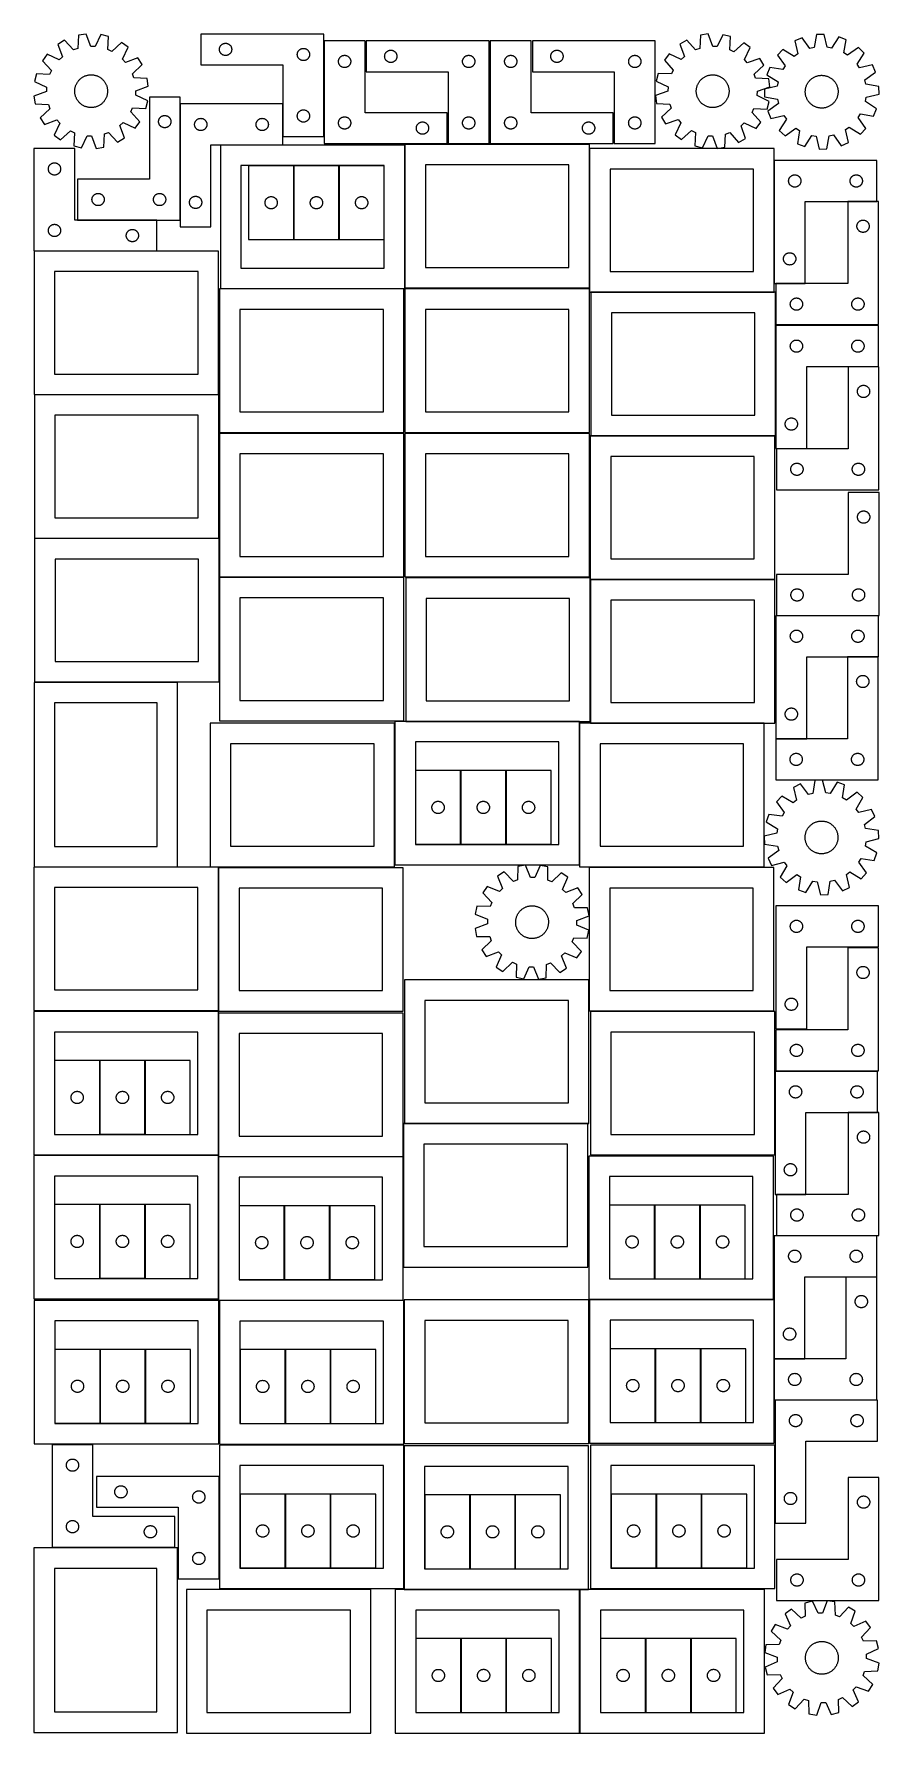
# Model space of a CAD drawing. Header units: millimetres. Extents: x 7 to 1243, y 7 to 2493.
import ezdxf

# ---------------------------------------------------------------- set-up
doc = ezdxf.new("R2010")
doc.units = ezdxf.units.MM
doc.layers.add('CUT', color=7, linetype='CONTINUOUS', true_color=0x000000)

msp = doc.modelspace()

# ---------------------------------------------------------------- linework, layer by layer
at = {"layer": 'CUT'}
for p, q in [((71.442018, 2491.648799), (70.600099, 2472.290762)), ((82.837599, 2493.444965), (71.442018, 2491.648799)), ((89.593176, 2475.284442), (82.837599, 2493.444965)), ((104.203689, 2492.589518), (96.017857, 2475.027213)), ((115.419196, 2489.88806), (104.203689, 2492.589518)), ((114.710804, 2470.524677), (115.419196, 2489.88806)), ((430.939814, 2493.449774), (250.939814, 2493.449774)), ((250.939814, 2493.449774), (250.939814, 2448.449774)), ((430.939814, 2343.449774), (430.939814, 2493.449774)), ((982.111909, 2491.808653), (981.060726, 2472.460851)), ((993.526245, 2493.481497), (982.111909, 2491.808653)), ((1000.085063, 2475.248989), (993.526245, 2493.481497)), ((1014.881837, 2492.395075), (1006.506587, 2474.922308)), ((1026.067478, 2489.572505), (1014.881837, 2492.395075)), ((1025.149757, 2470.217913), (1026.067478, 2489.572505)), ((1130.961721, 2487.958754), (1120.409848, 2483.295768)), ((1142.155374, 2472.142796), (1130.961721, 2487.958754)), ((1151.830672, 2492.620134), (1148.430568, 2473.54445)), ((1163.36378, 2492.890145), (1151.830672, 2492.620134)), ((1167.652862, 2473.994479), (1163.36378, 2492.890145)), ((1184.42801, 2489.210496), (1173.986775, 2472.888026)), ((1195.18654, 2485.046425), (1184.42801, 2489.210496)), ((25.82118, 2463.739123), (19.033369, 2454.411149)), ((43.439523, 2455.674608), (25.82118, 2463.739123)), ((51.37496, 2484.262679), (41.534179, 2478.242338)), ((41.534179, 2478.242338), (48.164347, 2460.035656)), ((64.566031, 2470.069791), (51.37496, 2484.262679)), ((70.600099, 2472.290762), (64.566031, 2470.069791)), ((96.017857, 2475.027213), (89.593176, 2475.284442)), ((120.547998, 2467.82841), (114.710804, 2470.524677)), ((134.831525, 2480.921281), (120.547998, 2467.82841)), ((144.159498, 2474.13347), (134.831525, 2480.921281)), ((136.094984, 2456.515127), (144.159498, 2474.13347)), ((277.939814, 2470.949774), (277.959083, 2471.538402)), ((277.959083, 2470.361146), (277.939814, 2470.949774)), ((277.959083, 2471.538402), (278.01681, 2472.12451)), ((278.01681, 2469.775038), (277.959083, 2470.361146)), ((278.01681, 2472.12451), (278.112746, 2472.705587)), ((278.112746, 2469.193961), (278.01681, 2469.775038)), ((278.112746, 2472.705587), (278.246481, 2473.279145)), ((278.246481, 2468.620403), (278.112746, 2469.193961)), ((278.246481, 2473.279145), (278.417443, 2473.842729)), ((278.417443, 2468.056819), (278.246481, 2468.620403)), ((278.417443, 2473.842729), (278.624898, 2474.393925)), ((278.624898, 2467.505623), (278.417443, 2468.056819)), ((278.624898, 2474.393925), (278.867959, 2474.930372)), ((278.867959, 2466.969176), (278.624898, 2467.505623)), ((278.867959, 2474.930372), (279.145585, 2475.449774)), ((279.145585, 2466.449774), (278.867959, 2466.969176)), ((279.145585, 2475.449774), (279.456587, 2475.949906)), ((279.456587, 2465.949642), (279.145585, 2466.449774)), ((279.456587, 2475.949906), (279.799634, 2476.428627)), ((279.799634, 2465.470921), (279.456587, 2465.949642)), ((279.799634, 2476.428627), (280.173255, 2476.883886)), ((280.173255, 2465.015662), (279.799634, 2465.470921)), ((280.173255, 2476.883886), (280.575853, 2477.313735)), ((280.575853, 2464.585813), (280.173255, 2465.015662)), ((280.575853, 2477.313735), (281.005701, 2477.716332)), ((281.005701, 2464.183216), (280.575853, 2464.585813)), ((281.005701, 2477.716332), (281.460961, 2478.089954)), ((281.460961, 2463.809594), (281.005701, 2464.183216)), ((281.460961, 2478.089954), (281.939682, 2478.433001)), ((281.939682, 2463.466548), (281.460961, 2463.809594)), ((281.939682, 2478.433001), (282.439814, 2478.744003)), ((282.439814, 2463.155545), (281.939682, 2463.466548)), ((282.439814, 2478.744003), (282.959216, 2479.021629)), ((282.959216, 2462.877919), (282.439814, 2463.155545)), ((282.959216, 2479.021629), (283.495663, 2479.26469)), ((283.495663, 2462.634858), (282.959216, 2462.877919)), ((283.495663, 2479.26469), (284.046859, 2479.472145)), ((284.046859, 2462.427403), (283.495663, 2462.634858)), ((284.046859, 2479.472145), (284.610442, 2479.643106)), ((284.610442, 2462.256442), (284.046859, 2462.427403)), ((284.610442, 2479.643106), (285.184001, 2479.776842)), ((285.184001, 2462.122707), (284.610442, 2462.256442)), ((285.184001, 2479.776842), (285.765078, 2479.872778)), ((285.765078, 2462.02677), (285.184001, 2462.122707)), ((285.765078, 2479.872778), (286.351186, 2479.930504)), ((286.351186, 2479.930504), (286.939814, 2479.949774)), ((286.939814, 2479.949774), (287.528442, 2479.930504)), ((287.528442, 2479.930504), (288.114549, 2479.872778)), ((288.114549, 2479.872778), (288.695627, 2479.776842)), ((288.695627, 2462.122707), (288.114549, 2462.02677)), ((288.695627, 2479.776842), (289.269185, 2479.643106)), ((289.269185, 2462.256442), (288.695627, 2462.122707)), ((289.269185, 2479.643106), (289.832769, 2479.472145)), ((289.832769, 2462.427403), (289.269185, 2462.256442)), ((289.832769, 2479.472145), (290.383965, 2479.26469)), ((290.383965, 2462.634858), (289.832769, 2462.427403)), ((290.383965, 2479.26469), (290.920412, 2479.021629)), ((290.920412, 2462.877919), (290.383965, 2462.634858)), ((290.920412, 2479.021629), (291.439814, 2478.744003)), ((291.439814, 2463.155545), (290.920412, 2462.877919)), ((291.439814, 2478.744003), (291.939946, 2478.433001)), ((291.939946, 2463.466548), (291.439814, 2463.155545)), ((291.939946, 2478.433001), (292.418667, 2478.089954)), ((292.418667, 2463.809594), (291.939946, 2463.466548)), ((292.418667, 2478.089954), (292.873926, 2477.716332)), ((292.873926, 2464.183216), (292.418667, 2463.809594)), ((292.873926, 2477.716332), (293.303775, 2477.313735)), ((293.303775, 2464.585813), (292.873926, 2464.183216)), ((293.303775, 2477.313735), (293.706372, 2476.883886)), ((293.706372, 2465.015662), (293.303775, 2464.585813)), ((293.706372, 2476.883886), (294.079994, 2476.428627)), ((294.079994, 2465.470921), (293.706372, 2465.015662)), ((294.079994, 2476.428627), (294.42304, 2475.949906)), ((294.42304, 2465.949642), (294.079994, 2465.470921)), ((294.42304, 2475.949906), (294.734042, 2475.449774)), ((294.734042, 2466.449774), (294.42304, 2465.949642)), ((294.734042, 2475.449774), (295.011668, 2474.930372)), ((295.011668, 2466.969176), (294.734042, 2466.449774)), ((295.011668, 2474.930372), (295.25473, 2474.393925)), ((295.25473, 2467.505623), (295.011668, 2466.969176)), ((295.25473, 2474.393925), (295.462185, 2473.842729)), ((295.462185, 2468.056819), (295.25473, 2467.505623)), ((295.462185, 2473.842729), (295.633146, 2473.279145)), ((295.633146, 2468.620403), (295.462185, 2468.056819)), ((295.633146, 2473.279145), (295.766881, 2472.705587)), ((295.766881, 2469.193961), (295.633146, 2468.620403)), ((295.766881, 2472.705587), (295.862817, 2472.12451)), ((295.862817, 2469.775038), (295.766881, 2469.193961)), ((295.862817, 2472.12451), (295.920544, 2471.538402)), ((295.920544, 2470.361146), (295.862817, 2469.775038)), ((295.920544, 2471.538402), (295.939814, 2470.949774)), ((295.939814, 2470.949774), (295.920544, 2470.361146)), ((391.939814, 2463.449774), (391.959083, 2464.038402)), ((391.959083, 2462.861146), (391.939814, 2463.449774)), ((391.959083, 2464.038402), (392.01681, 2464.62451)), ((392.01681, 2462.275038), (391.959083, 2462.861146)), ((392.01681, 2464.62451), (392.112746, 2465.205587)), ((392.112746, 2461.693961), (392.01681, 2462.275038)), ((392.112746, 2465.205587), (392.246481, 2465.779145)), ((392.246481, 2465.779145), (392.417443, 2466.342729)), ((392.417443, 2466.342729), (392.624898, 2466.893925)), ((392.624898, 2466.893925), (392.867959, 2467.430372)), ((392.867959, 2467.430372), (393.145585, 2467.949774)), ((393.145585, 2467.949774), (393.456587, 2468.449906)), ((393.456587, 2468.449906), (393.799634, 2468.928627)), ((393.799634, 2468.928627), (394.173255, 2469.383886)), ((394.173255, 2469.383886), (394.575853, 2469.813735)), ((394.575853, 2469.813735), (395.005701, 2470.216332)), ((395.005701, 2470.216332), (395.460961, 2470.589954)), ((395.460961, 2470.589954), (395.939682, 2470.933001)), ((395.939682, 2470.933001), (396.439814, 2471.244003)), ((396.439814, 2471.244003), (396.959216, 2471.521629)), ((396.959216, 2471.521629), (397.495663, 2471.76469)), ((397.495663, 2471.76469), (398.046859, 2471.972145)), ((398.046859, 2471.972145), (398.610442, 2472.143106)), ((398.610442, 2472.143106), (399.184001, 2472.276842)), ((399.184001, 2472.276842), (399.765078, 2472.372778)), ((399.765078, 2472.372778), (400.351186, 2472.430504)), ((400.351186, 2472.430504), (400.939814, 2472.449774)), ((400.939814, 2472.449774), (401.528442, 2472.430504)), ((401.528442, 2472.430504), (402.114549, 2472.372778)), ((402.114549, 2472.372778), (402.695627, 2472.276842)), ((402.695627, 2472.276842), (403.269185, 2472.143106)), ((403.269185, 2472.143106), (403.832769, 2471.972145)), ((403.832769, 2471.972145), (404.383965, 2471.76469)), ((404.383965, 2471.76469), (404.920412, 2471.521629)), ((404.920412, 2471.521629), (405.439814, 2471.244003)), ((405.439814, 2471.244003), (405.939946, 2470.933001)), ((405.939946, 2470.933001), (406.418667, 2470.589954)), ((406.418667, 2470.589954), (406.873926, 2470.216332)), ((406.873926, 2470.216332), (407.303775, 2469.813735)), ((407.303775, 2469.813735), (407.706372, 2469.383886)), ((407.706372, 2469.383886), (408.079994, 2468.928627)), ((408.079994, 2468.928627), (408.42304, 2468.449906)), ((408.42304, 2468.449906), (408.734042, 2467.949774)), ((408.734042, 2467.949774), (409.011668, 2467.430372)), ((409.011668, 2467.430372), (409.25473, 2466.893925)), ((409.25473, 2466.893925), (409.462185, 2466.342729)), ((409.462185, 2466.342729), (409.633146, 2465.779145)), ((409.633146, 2465.779145), (409.766881, 2465.205587)), ((409.766881, 2465.205587), (409.862817, 2464.62451)), ((409.862817, 2462.275038), (409.766881, 2461.693961)), ((409.862817, 2464.62451), (409.920544, 2464.038402)), ((409.920544, 2462.861146), (409.862817, 2462.275038)), ((409.920544, 2464.038402), (409.939814, 2463.449774)), ((409.939814, 2463.449774), (409.920544, 2462.861146)), ((491.201719, 2483.251528), (431.201719, 2483.251528)), ((431.201719, 2483.251528), (431.201719, 2333.251528)), ((459.445906, 2462.078596), (460.026983, 2462.174532)), ((460.026983, 2462.174532), (460.613091, 2462.232259)), ((460.613091, 2462.232259), (461.201719, 2462.251528)), ((461.201719, 2462.251528), (461.790347, 2462.232259)), ((461.790347, 2462.232259), (462.376454, 2462.174532)), ((462.376454, 2462.174532), (462.957532, 2462.078596)), ((491.201719, 2378.251528), (491.201719, 2483.251528)), ((672.84051, 2483.251532), (492.84051, 2483.251532)), ((492.84051, 2483.251532), (492.84051, 2438.251532)), ((519.917506, 2461.926268), (520.013442, 2462.507345)), ((520.013442, 2462.507345), (520.147177, 2463.080903)), ((520.147177, 2463.080903), (520.318138, 2463.644487)), ((520.318138, 2463.644487), (520.525594, 2464.195683)), ((520.525594, 2464.195683), (520.768655, 2464.73213)), ((520.768655, 2464.73213), (521.046281, 2465.251532)), ((521.046281, 2465.251532), (521.357283, 2465.751664)), ((521.357283, 2465.751664), (521.700329, 2466.230385)), ((521.700329, 2466.230385), (522.073951, 2466.685644)), ((522.073951, 2466.685644), (522.476549, 2467.115493)), ((522.476549, 2467.115493), (522.906397, 2467.51809)), ((522.906397, 2467.51809), (523.361657, 2467.891712)), ((523.361657, 2467.891712), (523.840377, 2468.234758)), ((523.840377, 2468.234758), (524.34051, 2468.54576)), ((524.34051, 2468.54576), (524.859911, 2468.823387)), ((524.859911, 2468.823387), (525.396359, 2469.066448)), ((525.396359, 2469.066448), (525.947554, 2469.273903)), ((525.947554, 2469.273903), (526.511138, 2469.444864)), ((526.511138, 2469.444864), (527.084697, 2469.578599)), ((527.084697, 2469.578599), (527.665774, 2469.674536)), ((527.665774, 2469.674536), (528.251881, 2469.732262)), ((528.251881, 2469.732262), (528.84051, 2469.751532)), ((528.84051, 2469.751532), (529.429138, 2469.732262)), ((529.429138, 2469.732262), (530.015245, 2469.674536)), ((530.015245, 2469.674536), (530.596322, 2469.578599)), ((530.596322, 2469.578599), (531.169881, 2469.444864)), ((531.169881, 2469.444864), (531.733465, 2469.273903)), ((531.733465, 2469.273903), (532.28466, 2469.066448)), ((532.28466, 2469.066448), (532.821108, 2468.823387)), ((532.821108, 2468.823387), (533.34051, 2468.54576)), ((533.34051, 2468.54576), (533.840642, 2468.234758)), ((533.840642, 2468.234758), (534.319362, 2467.891712)), ((534.319362, 2467.891712), (534.774622, 2467.51809)), ((534.774622, 2467.51809), (535.204471, 2467.115493)), ((535.204471, 2467.115493), (535.607068, 2466.685644)), ((535.607068, 2466.685644), (535.98069, 2466.230385)), ((535.98069, 2466.230385), (536.323736, 2465.751664)), ((536.323736, 2465.751664), (536.634738, 2465.251532)), ((536.634738, 2465.251532), (536.912364, 2464.73213)), ((536.912364, 2464.73213), (537.155425, 2464.195683)), ((537.155425, 2464.195683), (537.362881, 2463.644487)), ((537.362881, 2463.644487), (537.533842, 2463.080903)), ((537.533842, 2463.080903), (537.667577, 2462.507345)), ((537.667577, 2462.507345), (537.763513, 2461.926268)), ((641.084697, 2462.078599), (641.665774, 2462.174536)), ((641.665774, 2462.174536), (642.251881, 2462.232262)), ((642.251881, 2462.232262), (642.84051, 2462.251532)), ((642.84051, 2462.251532), (643.429138, 2462.232262)), ((643.429138, 2462.232262), (644.015245, 2462.174536)), ((644.015245, 2462.174536), (644.596322, 2462.078599)), ((672.84051, 2333.251532), (672.84051, 2483.251532)), ((734.361509, 2483.251528), (674.361509, 2483.251528)), ((674.361509, 2483.251528), (674.361509, 2333.251528)), ((702.605696, 2462.078596), (703.186773, 2462.174532)), ((703.186773, 2462.174532), (703.772881, 2462.232259)), ((703.772881, 2462.232259), (704.361509, 2462.251528)), ((704.361509, 2462.251528), (704.950137, 2462.232259)), ((704.950137, 2462.232259), (705.536244, 2462.174532)), ((705.536244, 2462.174532), (706.117322, 2462.078596)), ((734.361509, 2378.251528), (734.361509, 2483.251528)), ((916.0003, 2483.251532), (736.0003, 2483.251532)), ((736.0003, 2483.251532), (736.0003, 2438.251532)), ((763.077296, 2461.926268), (763.173232, 2462.507345)), ((763.173232, 2462.507345), (763.306967, 2463.080903)), ((763.306967, 2463.080903), (763.477928, 2463.644487)), ((763.477928, 2463.644487), (763.685384, 2464.195683)), ((763.685384, 2464.195683), (763.928445, 2464.73213)), ((763.928445, 2464.73213), (764.206071, 2465.251532)), ((764.206071, 2465.251532), (764.517073, 2465.751664)), ((764.517073, 2465.751664), (764.86012, 2466.230385)), ((764.86012, 2466.230385), (765.233741, 2466.685644)), ((765.233741, 2466.685644), (765.636339, 2467.115493)), ((765.636339, 2467.115493), (766.066187, 2467.51809)), ((766.066187, 2467.51809), (766.521447, 2467.891712)), ((766.521447, 2467.891712), (767.000167, 2468.234758)), ((767.000167, 2468.234758), (767.5003, 2468.54576)), ((767.5003, 2468.54576), (768.019701, 2468.823387)), ((768.019701, 2468.823387), (768.556149, 2469.066448)), ((768.556149, 2469.066448), (769.107344, 2469.273903)), ((769.107344, 2469.273903), (769.670928, 2469.444864)), ((769.670928, 2469.444864), (770.244487, 2469.578599)), ((770.244487, 2469.578599), (770.825564, 2469.674536)), ((770.825564, 2469.674536), (771.411671, 2469.732262)), ((771.411671, 2469.732262), (772.0003, 2469.751532)), ((772.0003, 2469.751532), (772.588928, 2469.732262)), ((772.588928, 2469.732262), (773.175035, 2469.674536)), ((773.175035, 2469.674536), (773.756112, 2469.578599)), ((773.756112, 2469.578599), (774.329671, 2469.444864)), ((774.329671, 2469.444864), (774.893255, 2469.273903)), ((774.893255, 2469.273903), (775.44445, 2469.066448)), ((775.44445, 2469.066448), (775.980898, 2468.823387)), ((775.980898, 2468.823387), (776.5003, 2468.54576)), ((776.5003, 2468.54576), (777.000432, 2468.234758)), ((777.000432, 2468.234758), (777.479152, 2467.891712)), ((777.479152, 2467.891712), (777.934412, 2467.51809)), ((777.934412, 2467.51809), (778.364261, 2467.115493)), ((778.364261, 2467.115493), (778.766858, 2466.685644)), ((778.766858, 2466.685644), (779.14048, 2466.230385)), ((779.14048, 2466.230385), (779.483526, 2465.751664)), ((779.483526, 2465.751664), (779.794528, 2465.251532)), ((779.794528, 2465.251532), (780.072154, 2464.73213)), ((780.072154, 2464.73213), (780.315215, 2464.195683)), ((780.315215, 2464.195683), (780.522671, 2463.644487)), ((780.522671, 2463.644487), (780.693632, 2463.080903)), ((780.693632, 2463.080903), (780.827367, 2462.507345)), ((780.827367, 2462.507345), (780.923303, 2461.926268)), ((884.244487, 2462.078599), (884.825564, 2462.174536)), ((884.825564, 2462.174536), (885.411671, 2462.232262)), ((885.411671, 2462.232262), (886.0003, 2462.251532)), ((886.0003, 2462.251532), (886.588928, 2462.232262)), ((886.588928, 2462.232262), (887.175035, 2462.174536)), ((887.175035, 2462.174536), (887.756112, 2462.078599)), ((916.0003, 2333.251532), (916.0003, 2483.251532)), ((936.191959, 2464.393892), (929.303684, 2455.139859)), ((953.722073, 2456.139348), (936.191959, 2464.393892)), ((961.96616, 2484.639944), (952.060858, 2478.72636)), ((952.060858, 2478.72636), (958.493775, 2460.449052)), ((975.002996, 2470.305255), (961.96616, 2484.639944)), ((981.060726, 2472.460851), (975.002996, 2470.305255)), ((1006.506587, 2474.922308), (1000.085063, 2475.248989)), ((1030.957456, 2467.458688), (1025.149757, 2470.217913)), ((1045.381716, 2480.396351), (1030.957456, 2467.458688)), ((1054.63575, 2473.508076), (1045.381716, 2480.396351)), ((1046.381205, 2455.977962), (1054.63575, 2473.508076)), ((1102.913283, 2471.003012), (1094.949071, 2462.656947)), ((1094.949071, 2462.656947), (1106.03338, 2446.764165)), ((1119.307376, 2460.674598), (1102.913283, 2471.003012)), ((1124.568509, 2464.37097), (1119.307376, 2460.674598)), ((1120.409848, 2483.295768), (1124.568509, 2464.37097)), ((1148.430568, 2473.54445), (1142.155374, 2472.142796)), ((1173.986775, 2472.888026), (1167.652862, 2473.994479)), ((1191.918077, 2465.947745), (1195.18654, 2485.046425)), ((1197.346429, 2462.501633), (1191.918077, 2465.947745)), ((1213.239211, 2473.585941), (1197.346429, 2462.501633)), ((1211.256861, 2449.227636), (1221.585276, 2465.621729)), ((1221.585276, 2465.621729), (1213.239211, 2473.585941)), ((19.033369, 2454.411149), (32.126241, 2440.127623)), ((32.126241, 2440.127623), (29.429974, 2434.290429)), ((48.164347, 2460.035656), (43.439523, 2455.674608)), ((140.456031, 2451.790304), (136.094984, 2456.515127)), ((158.662714, 2458.420471), (140.456031, 2451.790304)), ((150.490167, 2435.38862), (164.683054, 2448.57969)), ((164.683054, 2448.57969), (158.662714, 2458.420471)), ((250.939814, 2448.449774), (370.939814, 2448.449774)), ((286.351186, 2461.969044), (285.765078, 2462.02677)), ((286.939814, 2461.949774), (286.351186, 2461.969044)), ((287.528442, 2461.969044), (286.939814, 2461.949774)), ((288.114549, 2462.02677), (287.528442, 2461.969044)), ((370.939814, 2448.449774), (370.939814, 2343.449774)), ((392.246481, 2461.120403), (392.112746, 2461.693961)), ((392.417443, 2460.556819), (392.246481, 2461.120403)), ((392.624898, 2460.005623), (392.417443, 2460.556819)), ((392.867959, 2459.469176), (392.624898, 2460.005623)), ((393.145585, 2458.949774), (392.867959, 2459.469176)), ((393.456587, 2458.449642), (393.145585, 2458.949774)), ((393.799634, 2457.970921), (393.456587, 2458.449642)), ((394.173255, 2457.515662), (393.799634, 2457.970921)), ((394.575853, 2457.085813), (394.173255, 2457.515662)), ((395.005701, 2456.683216), (394.575853, 2457.085813)), ((395.460961, 2456.309594), (395.005701, 2456.683216)), ((395.939682, 2455.966548), (395.460961, 2456.309594)), ((396.439814, 2455.655545), (395.939682, 2455.966548)), ((396.959216, 2455.377919), (396.439814, 2455.655545)), ((397.495663, 2455.134858), (396.959216, 2455.377919)), ((398.046859, 2454.927403), (397.495663, 2455.134858)), ((398.610442, 2454.756442), (398.046859, 2454.927403)), ((399.184001, 2454.622707), (398.610442, 2454.756442)), ((399.765078, 2454.52677), (399.184001, 2454.622707)), ((400.351186, 2454.469044), (399.765078, 2454.52677)), ((400.939814, 2454.449774), (400.351186, 2454.469044)), ((401.528442, 2454.469044), (400.939814, 2454.449774)), ((402.114549, 2454.52677), (401.528442, 2454.469044)), ((402.695627, 2454.622707), (402.114549, 2454.52677)), ((403.269185, 2454.756442), (402.695627, 2454.622707)), ((403.832769, 2454.927403), (403.269185, 2454.756442)), ((404.383965, 2455.134858), (403.832769, 2454.927403)), ((404.920412, 2455.377919), (404.383965, 2455.134858)), ((405.439814, 2455.655545), (404.920412, 2455.377919)), ((405.939946, 2455.966548), (405.439814, 2455.655545)), ((406.418667, 2456.309594), (405.939946, 2455.966548)), ((406.873926, 2456.683216), (406.418667, 2456.309594)), ((407.303775, 2457.085813), (406.873926, 2456.683216)), ((407.706372, 2457.515662), (407.303775, 2457.085813)), ((408.079994, 2457.970921), (407.706372, 2457.515662)), ((408.42304, 2458.449642), (408.079994, 2457.970921)), ((408.734042, 2458.949774), (408.42304, 2458.449642)), ((409.011668, 2459.469176), (408.734042, 2458.949774)), ((409.25473, 2460.005623), (409.011668, 2459.469176)), ((409.462185, 2460.556819), (409.25473, 2460.005623)), ((409.633146, 2461.120403), (409.462185, 2460.556819)), ((409.766881, 2461.693961), (409.633146, 2461.120403)), ((452.201719, 2453.251528), (452.220988, 2453.840156)), ((452.220988, 2452.6629), (452.201719, 2453.251528)), ((452.220988, 2453.840156), (452.278715, 2454.426264)), ((452.278715, 2452.076793), (452.220988, 2452.6629)), ((452.278715, 2454.426264), (452.374651, 2455.007341)), ((452.374651, 2451.495715), (452.278715, 2452.076793)), ((452.374651, 2455.007341), (452.508386, 2455.5809)), ((452.508386, 2450.922157), (452.374651, 2451.495715)), ((452.508386, 2455.5809), (452.679348, 2456.144483)), ((452.679348, 2450.358573), (452.508386, 2450.922157)), ((452.679348, 2456.144483), (452.886803, 2456.695679)), ((452.886803, 2449.807377), (452.679348, 2450.358573)), ((452.886803, 2456.695679), (453.129864, 2457.232127)), ((453.129864, 2449.27093), (452.886803, 2449.807377)), ((453.129864, 2457.232127), (453.40749, 2457.751528)), ((453.40749, 2448.751528), (453.129864, 2449.27093)), ((453.40749, 2457.751528), (453.718492, 2458.25166)), ((453.718492, 2448.251396), (453.40749, 2448.751528)), ((453.718492, 2458.25166), (454.061539, 2458.730381)), ((454.061539, 2447.772675), (453.718492, 2448.251396)), ((454.061539, 2458.730381), (454.43516, 2459.185641)), ((454.43516, 2447.317416), (454.061539, 2447.772675)), ((454.43516, 2459.185641), (454.837758, 2459.615489)), ((454.837758, 2446.887567), (454.43516, 2447.317416)), ((454.837758, 2459.615489), (455.267606, 2460.018087)), ((455.267606, 2446.48497), (454.837758, 2446.887567)), ((455.267606, 2460.018087), (455.722866, 2460.391708)), ((455.722866, 2446.111348), (455.267606, 2446.48497)), ((455.722866, 2460.391708), (456.201587, 2460.734755)), ((456.201587, 2445.768302), (455.722866, 2446.111348)), ((456.201587, 2460.734755), (456.701719, 2461.045757)), ((456.701719, 2445.4573), (456.201587, 2445.768302)), ((456.701719, 2461.045757), (457.22112, 2461.323383)), ((457.22112, 2445.179674), (456.701719, 2445.4573)), ((457.22112, 2461.323383), (457.757568, 2461.566444)), ((457.757568, 2444.936613), (457.22112, 2445.179674)), ((457.757568, 2461.566444), (458.308763, 2461.773899)), ((458.308763, 2444.729157), (457.757568, 2444.936613)), ((458.308763, 2461.773899), (458.872347, 2461.944861)), ((458.872347, 2444.558196), (458.308763, 2444.729157)), ((458.872347, 2461.944861), (459.445906, 2462.078596)), ((459.445906, 2444.424461), (458.872347, 2444.558196)), ((460.026983, 2444.328525), (459.445906, 2444.424461)), ((460.613091, 2444.270798), (460.026983, 2444.328525)), ((461.201719, 2444.251528), (460.613091, 2444.270798)), ((461.790347, 2444.270798), (461.201719, 2444.251528)), ((462.376454, 2444.328525), (461.790347, 2444.270798)), ((462.957532, 2444.424461), (462.376454, 2444.328525)), ((462.957532, 2462.078596), (463.53109, 2461.944861)), ((463.53109, 2444.558196), (462.957532, 2444.424461)), ((463.53109, 2461.944861), (464.094674, 2461.773899)), ((464.094674, 2444.729157), (463.53109, 2444.558196)), ((464.094674, 2461.773899), (464.64587, 2461.566444)), ((464.64587, 2444.936613), (464.094674, 2444.729157)), ((464.64587, 2461.566444), (465.182317, 2461.323383)), ((465.182317, 2445.179674), (464.64587, 2444.936613)), ((465.182317, 2461.323383), (465.701719, 2461.045757)), ((465.701719, 2445.4573), (465.182317, 2445.179674)), ((465.701719, 2461.045757), (466.201851, 2460.734755)), ((466.201851, 2445.768302), (465.701719, 2445.4573)), ((466.201851, 2460.734755), (466.680572, 2460.391708)), ((466.680572, 2446.111348), (466.201851, 2445.768302)), ((466.680572, 2460.391708), (467.135831, 2460.018087)), ((467.135831, 2446.48497), (466.680572, 2446.111348)), ((467.135831, 2460.018087), (467.56568, 2459.615489)), ((467.56568, 2446.887567), (467.135831, 2446.48497)), ((467.56568, 2459.615489), (467.968277, 2459.185641)), ((467.968277, 2447.317416), (467.56568, 2446.887567)), ((467.968277, 2459.185641), (468.341899, 2458.730381)), ((468.341899, 2447.772675), (467.968277, 2447.317416)), ((468.341899, 2458.730381), (468.684945, 2458.25166)), ((468.684945, 2448.251396), (468.341899, 2447.772675)), ((468.684945, 2458.25166), (468.995947, 2457.751528)), ((468.995947, 2448.751528), (468.684945, 2448.251396)), ((468.995947, 2457.751528), (469.273573, 2457.232127)), ((469.273573, 2449.27093), (468.995947, 2448.751528)), ((469.273573, 2457.232127), (469.516634, 2456.695679)), ((469.516634, 2449.807377), (469.273573, 2449.27093)), ((469.516634, 2456.695679), (469.72409, 2456.144483)), ((469.72409, 2450.358573), (469.516634, 2449.807377)), ((469.72409, 2456.144483), (469.895051, 2455.5809)), ((469.895051, 2450.922157), (469.72409, 2450.358573)), ((469.895051, 2455.5809), (470.028786, 2455.007341)), ((470.028786, 2451.495715), (469.895051, 2450.922157)), ((470.028786, 2455.007341), (470.124722, 2454.426264)), ((470.124722, 2452.076793), (470.028786, 2451.495715)), ((470.124722, 2454.426264), (470.182449, 2453.840156)), ((470.182449, 2452.6629), (470.124722, 2452.076793)), ((470.182449, 2453.840156), (470.201719, 2453.251528)), ((470.201719, 2453.251528), (470.182449, 2452.6629)), ((492.84051, 2438.251532), (612.84051, 2438.251532)), ((519.84051, 2460.751532), (519.859779, 2461.34016)), ((519.859779, 2460.162904), (519.84051, 2460.751532)), ((519.859779, 2461.34016), (519.917506, 2461.926268)), ((519.917506, 2459.576796), (519.859779, 2460.162904)), ((520.013442, 2458.995719), (519.917506, 2459.576796)), ((520.147177, 2458.42216), (520.013442, 2458.995719)), ((520.318138, 2457.858577), (520.147177, 2458.42216)), ((520.525594, 2457.307381), (520.318138, 2457.858577)), ((520.768655, 2456.770934), (520.525594, 2457.307381)), ((521.046281, 2456.251532), (520.768655, 2456.770934)), ((521.357283, 2455.7514), (521.046281, 2456.251532)), ((521.700329, 2455.272679), (521.357283, 2455.7514)), ((522.073951, 2454.81742), (521.700329, 2455.272679)), ((522.476549, 2454.387571), (522.073951, 2454.81742)), ((522.906397, 2453.984974), (522.476549, 2454.387571)), ((523.361657, 2453.611352), (522.906397, 2453.984974)), ((523.840377, 2453.268305), (523.361657, 2453.611352)), ((524.34051, 2452.957303), (523.840377, 2453.268305)), ((524.859911, 2452.679677), (524.34051, 2452.957303)), ((525.396359, 2452.436616), (524.859911, 2452.679677)), ((525.947554, 2452.229161), (525.396359, 2452.436616)), ((526.511138, 2452.058199), (525.947554, 2452.229161)), ((527.084697, 2451.924464), (526.511138, 2452.058199)), ((527.665774, 2451.828528), (527.084697, 2451.924464)), ((528.251881, 2451.770802), (527.665774, 2451.828528)), ((528.84051, 2451.751532), (528.251881, 2451.770802)), ((529.429138, 2451.770802), (528.84051, 2451.751532)), ((530.015245, 2451.828528), (529.429138, 2451.770802)), ((530.596322, 2451.924464), (530.015245, 2451.828528)), ((531.169881, 2452.058199), (530.596322, 2451.924464)), ((531.733465, 2452.229161), (531.169881, 2452.058199)), ((532.28466, 2452.436616), (531.733465, 2452.229161)), ((532.821108, 2452.679677), (532.28466, 2452.436616)), ((533.34051, 2452.957303), (532.821108, 2452.679677)), ((533.840642, 2453.268305), (533.34051, 2452.957303)), ((534.319362, 2453.611352), (533.840642, 2453.268305)), ((534.774622, 2453.984974), (534.319362, 2453.611352)), ((535.204471, 2454.387571), (534.774622, 2453.984974)), ((535.607068, 2454.81742), (535.204471, 2454.387571)), ((535.98069, 2455.272679), (535.607068, 2454.81742)), ((536.323736, 2455.7514), (535.98069, 2455.272679)), ((536.634738, 2456.251532), (536.323736, 2455.7514)), ((536.912364, 2456.770934), (536.634738, 2456.251532)), ((537.155425, 2457.307381), (536.912364, 2456.770934)), ((537.362881, 2457.858577), (537.155425, 2457.307381)), ((537.533842, 2458.42216), (537.362881, 2457.858577)), ((537.667577, 2458.995719), (537.533842, 2458.42216)), ((537.763513, 2459.576796), (537.667577, 2458.995719)), ((537.763513, 2461.926268), (537.82124, 2461.34016)), ((537.82124, 2460.162904), (537.763513, 2459.576796)), ((537.82124, 2461.34016), (537.84051, 2460.751532)), ((537.84051, 2460.751532), (537.82124, 2460.162904)), ((612.84051, 2438.251532), (612.84051, 2333.251532)), ((633.84051, 2453.251532), (633.859779, 2453.84016)), ((633.859779, 2452.662904), (633.84051, 2453.251532)), ((633.859779, 2453.84016), (633.917506, 2454.426268)), ((633.917506, 2452.076796), (633.859779, 2452.662904)), ((633.917506, 2454.426268), (634.013442, 2455.007345)), ((634.013442, 2451.495719), (633.917506, 2452.076796)), ((634.013442, 2455.007345), (634.147177, 2455.580903)), ((634.147177, 2450.92216), (634.013442, 2451.495719)), ((634.147177, 2455.580903), (634.318138, 2456.144487)), ((634.318138, 2450.358577), (634.147177, 2450.92216)), ((634.318138, 2456.144487), (634.525594, 2456.695683)), ((634.525594, 2449.807381), (634.318138, 2450.358577)), ((634.525594, 2456.695683), (634.768655, 2457.23213)), ((634.768655, 2449.270934), (634.525594, 2449.807381)), ((634.768655, 2457.23213), (635.046281, 2457.751532)), ((635.046281, 2448.751532), (634.768655, 2449.270934)), ((635.046281, 2457.751532), (635.357283, 2458.251664)), ((635.357283, 2448.2514), (635.046281, 2448.751532)), ((635.357283, 2458.251664), (635.700329, 2458.730385)), ((635.700329, 2447.772679), (635.357283, 2448.2514)), ((635.700329, 2458.730385), (636.073951, 2459.185644)), ((636.073951, 2447.31742), (635.700329, 2447.772679)), ((636.073951, 2459.185644), (636.476549, 2459.615493)), ((636.476549, 2446.887571), (636.073951, 2447.31742)), ((636.476549, 2459.615493), (636.906397, 2460.01809)), ((636.906397, 2446.484974), (636.476549, 2446.887571)), ((636.906397, 2460.01809), (637.361657, 2460.391712)), ((637.361657, 2446.111352), (636.906397, 2446.484974)), ((637.361657, 2460.391712), (637.840377, 2460.734758)), ((637.840377, 2445.768305), (637.361657, 2446.111352)), ((637.840377, 2460.734758), (638.34051, 2461.04576)), ((638.34051, 2445.457303), (637.840377, 2445.768305)), ((638.34051, 2461.04576), (638.859911, 2461.323387)), ((638.859911, 2445.179677), (638.34051, 2445.457303)), ((638.859911, 2461.323387), (639.396359, 2461.566448)), ((639.396359, 2444.936616), (638.859911, 2445.179677)), ((639.396359, 2461.566448), (639.947554, 2461.773903)), ((639.947554, 2444.729161), (639.396359, 2444.936616)), ((639.947554, 2461.773903), (640.511138, 2461.944864)), ((640.511138, 2444.558199), (639.947554, 2444.729161)), ((640.511138, 2461.944864), (641.084697, 2462.078599)), ((641.084697, 2444.424464), (640.511138, 2444.558199)), ((641.665774, 2444.328528), (641.084697, 2444.424464)), ((642.251881, 2444.270802), (641.665774, 2444.328528)), ((642.84051, 2444.251532), (642.251881, 2444.270802)), ((643.429138, 2444.270802), (642.84051, 2444.251532)), ((644.015245, 2444.328528), (643.429138, 2444.270802)), ((644.596322, 2444.424464), (644.015245, 2444.328528)), ((644.596322, 2462.078599), (645.169881, 2461.944864)), ((645.169881, 2444.558199), (644.596322, 2444.424464)), ((645.169881, 2461.944864), (645.733465, 2461.773903)), ((645.733465, 2444.729161), (645.169881, 2444.558199)), ((645.733465, 2461.773903), (646.28466, 2461.566448)), ((646.28466, 2444.936616), (645.733465, 2444.729161)), ((646.28466, 2461.566448), (646.821108, 2461.323387)), ((646.821108, 2445.179677), (646.28466, 2444.936616)), ((646.821108, 2461.323387), (647.34051, 2461.04576)), ((647.34051, 2445.457303), (646.821108, 2445.179677)), ((647.34051, 2461.04576), (647.840642, 2460.734758)), ((647.840642, 2445.768305), (647.34051, 2445.457303)), ((647.840642, 2460.734758), (648.319362, 2460.391712)), ((648.319362, 2446.111352), (647.840642, 2445.768305)), ((648.319362, 2460.391712), (648.774622, 2460.01809)), ((648.774622, 2446.484974), (648.319362, 2446.111352)), ((648.774622, 2460.01809), (649.204471, 2459.615493)), ((649.204471, 2446.887571), (648.774622, 2446.484974)), ((649.204471, 2459.615493), (649.607068, 2459.185644)), ((649.607068, 2447.31742), (649.204471, 2446.887571)), ((649.607068, 2459.185644), (649.98069, 2458.730385)), ((649.98069, 2447.772679), (649.607068, 2447.31742)), ((649.98069, 2458.730385), (650.323736, 2458.251664)), ((650.323736, 2448.2514), (649.98069, 2447.772679)), ((650.323736, 2458.251664), (650.634738, 2457.751532)), ((650.634738, 2448.751532), (650.323736, 2448.2514)), ((650.634738, 2457.751532), (650.912364, 2457.23213)), ((650.912364, 2449.270934), (650.634738, 2448.751532)), ((650.912364, 2457.23213), (651.155425, 2456.695683)), ((651.155425, 2449.807381), (650.912364, 2449.270934)), ((651.155425, 2456.695683), (651.362881, 2456.144487)), ((651.362881, 2450.358577), (651.155425, 2449.807381)), ((651.362881, 2456.144487), (651.533842, 2455.580903)), ((651.533842, 2450.92216), (651.362881, 2450.358577)), ((651.533842, 2455.580903), (651.667577, 2455.007345)), ((651.667577, 2451.495719), (651.533842, 2450.92216)), ((651.667577, 2455.007345), (651.763513, 2454.426268)), ((651.763513, 2452.076796), (651.667577, 2451.495719)), ((651.763513, 2454.426268), (651.82124, 2453.84016)), ((651.82124, 2452.662904), (651.763513, 2452.076796)), ((651.82124, 2453.84016), (651.84051, 2453.251532)), ((651.84051, 2453.251532), (651.82124, 2452.662904)), ((695.361509, 2453.251528), (695.380778, 2453.840156)), ((695.380778, 2452.6629), (695.361509, 2453.251528)), ((695.380778, 2453.840156), (695.438505, 2454.426264)), ((695.438505, 2452.076793), (695.380778, 2452.6629)), ((695.438505, 2454.426264), (695.534441, 2455.007341)), ((695.534441, 2451.495715), (695.438505, 2452.076793)), ((695.534441, 2455.007341), (695.668176, 2455.5809)), ((695.668176, 2450.922157), (695.534441, 2451.495715)), ((695.668176, 2455.5809), (695.839138, 2456.144483)), ((695.839138, 2450.358573), (695.668176, 2450.922157)), ((695.839138, 2456.144483), (696.046593, 2456.695679)), ((696.046593, 2449.807377), (695.839138, 2450.358573)), ((696.046593, 2456.695679), (696.289654, 2457.232127)), ((696.289654, 2449.27093), (696.046593, 2449.807377)), ((696.289654, 2457.232127), (696.56728, 2457.751528)), ((696.56728, 2448.751528), (696.289654, 2449.27093)), ((696.56728, 2457.751528), (696.878282, 2458.25166)), ((696.878282, 2448.251396), (696.56728, 2448.751528)), ((696.878282, 2458.25166), (697.221329, 2458.730381)), ((697.221329, 2447.772675), (696.878282, 2448.251396)), ((697.221329, 2458.730381), (697.59495, 2459.185641)), ((697.59495, 2447.317416), (697.221329, 2447.772675)), ((697.59495, 2459.185641), (697.997548, 2459.615489)), ((697.997548, 2446.887567), (697.59495, 2447.317416)), ((697.997548, 2459.615489), (698.427396, 2460.018087)), ((698.427396, 2446.48497), (697.997548, 2446.887567)), ((698.427396, 2460.018087), (698.882656, 2460.391708)), ((698.882656, 2446.111348), (698.427396, 2446.48497)), ((698.882656, 2460.391708), (699.361377, 2460.734755)), ((699.361377, 2445.768302), (698.882656, 2446.111348)), ((699.361377, 2460.734755), (699.861509, 2461.045757)), ((699.861509, 2445.4573), (699.361377, 2445.768302)), ((699.861509, 2461.045757), (700.38091, 2461.323383)), ((700.38091, 2445.179674), (699.861509, 2445.4573)), ((700.38091, 2461.323383), (700.917358, 2461.566444)), ((700.917358, 2444.936613), (700.38091, 2445.179674)), ((700.917358, 2461.566444), (701.468554, 2461.773899)), ((701.468554, 2444.729157), (700.917358, 2444.936613)), ((701.468554, 2461.773899), (702.032137, 2461.944861)), ((702.032137, 2444.558196), (701.468554, 2444.729157)), ((702.032137, 2461.944861), (702.605696, 2462.078596)), ((702.605696, 2444.424461), (702.032137, 2444.558196)), ((703.186773, 2444.328525), (702.605696, 2444.424461)), ((703.772881, 2444.270798), (703.186773, 2444.328525)), ((704.361509, 2444.251528), (703.772881, 2444.270798)), ((704.950137, 2444.270798), (704.361509, 2444.251528)), ((705.536244, 2444.328525), (704.950137, 2444.270798)), ((706.117322, 2444.424461), (705.536244, 2444.328525)), ((706.117322, 2462.078596), (706.69088, 2461.944861)), ((706.69088, 2444.558196), (706.117322, 2444.424461)), ((706.69088, 2461.944861), (707.254464, 2461.773899)), ((707.254464, 2444.729157), (706.69088, 2444.558196)), ((707.254464, 2461.773899), (707.80566, 2461.566444)), ((707.80566, 2444.936613), (707.254464, 2444.729157)), ((707.80566, 2461.566444), (708.342107, 2461.323383)), ((708.342107, 2445.179674), (707.80566, 2444.936613)), ((708.342107, 2461.323383), (708.861509, 2461.045757)), ((708.861509, 2445.4573), (708.342107, 2445.179674)), ((708.861509, 2461.045757), (709.361641, 2460.734755)), ((709.361641, 2445.768302), (708.861509, 2445.4573)), ((709.361641, 2460.734755), (709.840362, 2460.391708)), ((709.840362, 2446.111348), (709.361641, 2445.768302)), ((709.840362, 2460.391708), (710.295621, 2460.018087)), ((710.295621, 2446.48497), (709.840362, 2446.111348)), ((710.295621, 2460.018087), (710.72547, 2459.615489)), ((710.72547, 2446.887567), (710.295621, 2446.48497)), ((710.72547, 2459.615489), (711.128067, 2459.185641)), ((711.128067, 2447.317416), (710.72547, 2446.887567)), ((711.128067, 2459.185641), (711.501689, 2458.730381)), ((711.501689, 2447.772675), (711.128067, 2447.317416)), ((711.501689, 2458.730381), (711.844735, 2458.25166)), ((711.844735, 2448.251396), (711.501689, 2447.772675)), ((711.844735, 2458.25166), (712.155737, 2457.751528)), ((712.155737, 2448.751528), (711.844735, 2448.251396)), ((712.155737, 2457.751528), (712.433363, 2457.232127)), ((712.433363, 2449.27093), (712.155737, 2448.751528)), ((712.433363, 2457.232127), (712.676425, 2456.695679)), ((712.676425, 2449.807377), (712.433363, 2449.27093)), ((712.676425, 2456.695679), (712.88388, 2456.144483)), ((712.88388, 2450.358573), (712.676425, 2449.807377)), ((712.88388, 2456.144483), (713.054841, 2455.5809)), ((713.054841, 2450.922157), (712.88388, 2450.358573)), ((713.054841, 2455.5809), (713.188576, 2455.007341)), ((713.188576, 2451.495715), (713.054841, 2450.922157)), ((713.188576, 2455.007341), (713.284512, 2454.426264)), ((713.284512, 2452.076793), (713.188576, 2451.495715)), ((713.284512, 2454.426264), (713.342239, 2453.840156)), ((713.342239, 2452.6629), (713.284512, 2452.076793)), ((713.342239, 2453.840156), (713.361509, 2453.251528)), ((713.361509, 2453.251528), (713.342239, 2452.6629)), ((736.0003, 2438.251532), (856.0003, 2438.251532)), ((763.0003, 2460.751532), (763.019569, 2461.34016)), ((763.019569, 2460.162904), (763.0003, 2460.751532)), ((763.019569, 2461.34016), (763.077296, 2461.926268)), ((763.077296, 2459.576796), (763.019569, 2460.162904)), ((763.173232, 2458.995719), (763.077296, 2459.576796)), ((763.306967, 2458.42216), (763.173232, 2458.995719)), ((763.477928, 2457.858577), (763.306967, 2458.42216)), ((763.685384, 2457.307381), (763.477928, 2457.858577)), ((763.928445, 2456.770934), (763.685384, 2457.307381)), ((764.206071, 2456.251532), (763.928445, 2456.770934)), ((764.517073, 2455.7514), (764.206071, 2456.251532)), ((764.86012, 2455.272679), (764.517073, 2455.7514)), ((765.233741, 2454.81742), (764.86012, 2455.272679)), ((765.636339, 2454.387571), (765.233741, 2454.81742)), ((766.066187, 2453.984974), (765.636339, 2454.387571)), ((766.521447, 2453.611352), (766.066187, 2453.984974)), ((767.000167, 2453.268305), (766.521447, 2453.611352)), ((767.5003, 2452.957303), (767.000167, 2453.268305)), ((768.019701, 2452.679677), (767.5003, 2452.957303)), ((768.556149, 2452.436616), (768.019701, 2452.679677)), ((769.107344, 2452.229161), (768.556149, 2452.436616)), ((769.670928, 2452.058199), (769.107344, 2452.229161)), ((770.244487, 2451.924464), (769.670928, 2452.058199)), ((770.825564, 2451.828528), (770.244487, 2451.924464)), ((771.411671, 2451.770802), (770.825564, 2451.828528)), ((772.0003, 2451.751532), (771.411671, 2451.770802)), ((772.588928, 2451.770802), (772.0003, 2451.751532)), ((773.175035, 2451.828528), (772.588928, 2451.770802)), ((773.756112, 2451.924464), (773.175035, 2451.828528)), ((774.329671, 2452.058199), (773.756112, 2451.924464)), ((774.893255, 2452.229161), (774.329671, 2452.058199)), ((775.44445, 2452.436616), (774.893255, 2452.229161)), ((775.980898, 2452.679677), (775.44445, 2452.436616)), ((776.5003, 2452.957303), (775.980898, 2452.679677)), ((777.000432, 2453.268305), (776.5003, 2452.957303)), ((777.479152, 2453.611352), (777.000432, 2453.268305)), ((777.934412, 2453.984974), (777.479152, 2453.611352)), ((778.364261, 2454.387571), (777.934412, 2453.984974)), ((778.766858, 2454.81742), (778.364261, 2454.387571)), ((779.14048, 2455.272679), (778.766858, 2454.81742)), ((779.483526, 2455.7514), (779.14048, 2455.272679)), ((779.794528, 2456.251532), (779.483526, 2455.7514)), ((780.072154, 2456.770934), (779.794528, 2456.251532)), ((780.315215, 2457.307381), (780.072154, 2456.770934)), ((780.522671, 2457.858577), (780.315215, 2457.307381)), ((780.693632, 2458.42216), (780.522671, 2457.858577)), ((780.827367, 2458.995719), (780.693632, 2458.42216)), ((780.923303, 2459.576796), (780.827367, 2458.995719)), ((780.923303, 2461.926268), (780.98103, 2461.34016)), ((780.98103, 2460.162904), (780.923303, 2459.576796)), ((780.98103, 2461.34016), (781.0003, 2460.751532)), ((781.0003, 2460.751532), (780.98103, 2460.162904)), ((856.0003, 2438.251532), (856.0003, 2333.251532)), ((877.0003, 2453.251532), (877.019569, 2453.84016)), ((877.019569, 2452.662904), (877.0003, 2453.251532)), ((877.019569, 2453.84016), (877.077296, 2454.426268)), ((877.077296, 2452.076796), (877.019569, 2452.662904)), ((877.077296, 2454.426268), (877.173232, 2455.007345)), ((877.173232, 2451.495719), (877.077296, 2452.076796)), ((877.173232, 2455.007345), (877.306967, 2455.580903)), ((877.306967, 2450.92216), (877.173232, 2451.495719)), ((877.306967, 2455.580903), (877.477928, 2456.144487)), ((877.477928, 2450.358577), (877.306967, 2450.92216)), ((877.477928, 2456.144487), (877.685384, 2456.695683)), ((877.685384, 2449.807381), (877.477928, 2450.358577)), ((877.685384, 2456.695683), (877.928445, 2457.23213)), ((877.928445, 2449.270934), (877.685384, 2449.807381)), ((877.928445, 2457.23213), (878.206071, 2457.751532)), ((878.206071, 2448.751532), (877.928445, 2449.270934)), ((878.206071, 2457.751532), (878.517073, 2458.251664)), ((878.517073, 2448.2514), (878.206071, 2448.751532)), ((878.517073, 2458.251664), (878.86012, 2458.730385)), ((878.86012, 2447.772679), (878.517073, 2448.2514)), ((878.86012, 2458.730385), (879.233741, 2459.185644)), ((879.233741, 2447.31742), (878.86012, 2447.772679)), ((879.233741, 2459.185644), (879.636339, 2459.615493)), ((879.636339, 2446.887571), (879.233741, 2447.31742)), ((879.636339, 2459.615493), (880.066187, 2460.01809)), ((880.066187, 2446.484974), (879.636339, 2446.887571)), ((880.066187, 2460.01809), (880.521447, 2460.391712)), ((880.521447, 2446.111352), (880.066187, 2446.484974)), ((880.521447, 2460.391712), (881.000167, 2460.734758)), ((881.000167, 2445.768305), (880.521447, 2446.111352)), ((881.000167, 2460.734758), (881.5003, 2461.04576)), ((881.5003, 2445.457303), (881.000167, 2445.768305)), ((881.5003, 2461.04576), (882.019701, 2461.323387)), ((882.019701, 2445.179677), (881.5003, 2445.457303)), ((882.019701, 2461.323387), (882.556149, 2461.566448)), ((882.556149, 2444.936616), (882.019701, 2445.179677)), ((882.556149, 2461.566448), (883.107344, 2461.773903)), ((883.107344, 2444.729161), (882.556149, 2444.936616)), ((883.107344, 2461.773903), (883.670928, 2461.944864)), ((883.670928, 2444.558199), (883.107344, 2444.729161)), ((883.670928, 2461.944864), (884.244487, 2462.078599)), ((884.244487, 2444.424464), (883.670928, 2444.558199)), ((884.825564, 2444.328528), (884.244487, 2444.424464)), ((885.411671, 2444.270802), (884.825564, 2444.328528)), ((886.0003, 2444.251532), (885.411671, 2444.270802)), ((886.588928, 2444.270802), (886.0003, 2444.251532)), ((887.175035, 2444.328528), (886.588928, 2444.270802)), ((887.756112, 2444.424464), (887.175035, 2444.328528)), ((887.756112, 2462.078599), (888.329671, 2461.944864)), ((888.329671, 2444.558199), (887.756112, 2444.424464)), ((888.329671, 2461.944864), (888.893255, 2461.773903)), ((888.893255, 2444.729161), (888.329671, 2444.558199)), ((888.893255, 2461.773903), (889.44445, 2461.566448)), ((889.44445, 2444.936616), (888.893255, 2444.729161)), ((889.44445, 2461.566448), (889.980898, 2461.323387)), ((889.980898, 2445.179677), (889.44445, 2444.936616)), ((889.980898, 2461.323387), (890.5003, 2461.04576)), ((890.5003, 2445.457303), (889.980898, 2445.179677)), ((890.5003, 2461.04576), (891.000432, 2460.734758)), ((891.000432, 2445.768305), (890.5003, 2445.457303)), ((891.000432, 2460.734758), (891.479152, 2460.391712)), ((891.479152, 2446.111352), (891.000432, 2445.768305)), ((891.479152, 2460.391712), (891.934412, 2460.01809)), ((891.934412, 2446.484974), (891.479152, 2446.111352)), ((891.934412, 2460.01809), (892.364261, 2459.615493)), ((892.364261, 2446.887571), (891.934412, 2446.484974)), ((892.364261, 2459.615493), (892.766858, 2459.185644)), ((892.766858, 2447.31742), (892.364261, 2446.887571)), ((892.766858, 2459.185644), (893.14048, 2458.730385)), ((893.14048, 2447.772679), (892.766858, 2447.31742)), ((893.14048, 2458.730385), (893.483526, 2458.251664)), ((893.483526, 2448.2514), (893.14048, 2447.772679)), ((893.483526, 2458.251664), (893.794528, 2457.751532)), ((893.794528, 2448.751532), (893.483526, 2448.2514)), ((893.794528, 2457.751532), (894.072154, 2457.23213)), ((894.072154, 2449.270934), (893.794528, 2448.751532)), ((894.072154, 2457.23213), (894.315215, 2456.695683)), ((894.315215, 2449.807381), (894.072154, 2449.270934)), ((894.315215, 2456.695683), (894.522671, 2456.144487)), ((894.522671, 2450.358577), (894.315215, 2449.807381)), ((894.522671, 2456.144487), (894.693632, 2455.580903)), ((894.693632, 2450.92216), (894.522671, 2450.358577)), ((894.693632, 2455.580903), (894.827367, 2455.007345)), ((894.827367, 2451.495719), (894.693632, 2450.92216)), ((894.827367, 2455.007345), (894.923303, 2454.426268)), ((894.923303, 2452.076796), (894.827367, 2451.495719)), ((894.923303, 2454.426268), (894.98103, 2453.84016)), ((894.98103, 2452.662904), (894.923303, 2452.076796)), ((894.98103, 2453.84016), (895.0003, 2453.251532)), ((895.0003, 2453.251532), (894.98103, 2452.662904)), ((929.303684, 2455.139859), (942.241347, 2440.715598)), ((942.241347, 2440.715598), (939.482122, 2434.907899)), ((958.493775, 2460.449052), (953.722073, 2456.139348)), ((1050.690909, 2451.20626), (1046.381205, 2455.977962)), ((1068.968218, 2457.639177), (1050.690909, 2451.20626)), ((1060.547112, 2434.697039), (1074.881801, 2447.733875)), ((1074.881801, 2447.733875), (1068.968218, 2457.639177)), ((1083.488587, 2444.604277), (1079.324516, 2433.845746)), ((1102.587267, 2441.335814), (1083.488587, 2444.604277)), ((1106.03338, 2446.764165), (1102.587267, 2441.335814)), ((1214.953234, 2443.966504), (1211.256861, 2449.227636)), ((1233.878031, 2448.125165), (1214.953234, 2443.966504)), ((1222.72506, 2426.379638), (1238.541018, 2437.573292)), ((1238.541018, 2437.573292), (1233.878031, 2448.125165)), ((10.066591, 2434.998821), (7.365132, 2423.783314)), ((7.365132, 2423.783314), (24.927437, 2415.597482)), ((29.429974, 2434.290429), (10.066591, 2434.998821)), ((24.927437, 2415.597482), (24.670208, 2409.172801)), ((66.269594, 2411.75036), (66.370391, 2412.724287)), ((66.370391, 2412.724287), (66.51083, 2413.693293)), ((66.51083, 2413.693293), (66.690676, 2414.655764)), ((66.690676, 2414.655764), (66.90963, 2415.610099)), ((66.90963, 2415.610099), (67.167328, 2416.554708)), ((67.167328, 2416.554708), (67.463341, 2417.48802)), ((67.463341, 2417.48802), (67.797176, 2418.408482)), ((67.797176, 2418.408482), (68.168278, 2419.31456)), ((68.168278, 2419.31456), (68.576028, 2420.204749)), ((68.576028, 2420.204749), (69.019748, 2421.077564)), ((69.019748, 2421.077564), (69.498701, 2421.931555)), ((69.498701, 2421.931555), (70.012087, 2422.765299)), ((70.012087, 2422.765299), (70.559054, 2423.577409)), ((70.559054, 2423.577409), (71.13869, 2424.366533)), ((71.13869, 2424.366533), (71.750031, 2425.131358)), ((71.750031, 2425.131358), (72.39206, 2425.870611)), ((72.39206, 2425.870611), (73.063707, 2426.583061)), ((73.063707, 2426.583061), (73.763855, 2427.267522)), ((73.763855, 2427.267522), (74.491339, 2427.922856)), ((74.491339, 2427.922856), (75.244947, 2428.547972)), ((75.244947, 2428.547972), (76.023426, 2429.141829)), ((76.023426, 2429.141829), (76.82548, 2429.703438)), ((76.82548, 2429.703438), (77.649773, 2430.231865)), ((77.649773, 2430.231865), (78.494935, 2430.726231)), ((78.494935, 2430.726231), (79.359557, 2431.185713)), ((79.359557, 2431.185713), (80.242201, 2431.609545)), ((80.242201, 2431.609545), (81.141399, 2431.997023)), ((81.141399, 2431.997023), (82.055653, 2432.347502)), ((82.055653, 2432.347502), (82.983441, 2432.660397)), ((82.983441, 2432.660397), (83.92322, 2432.93519)), ((83.92322, 2432.93519), (84.873425, 2433.171421)), ((84.873425, 2433.171421), (85.832475, 2433.368698)), ((85.832475, 2433.368698), (86.798774, 2433.526692)), ((86.798774, 2433.526692), (87.770713, 2433.645142)), ((87.770713, 2433.645142), (88.746674, 2433.723848)), ((88.746674, 2433.723848), (89.725033, 2433.762681)), ((89.725033, 2433.762681), (90.704162, 2433.761576)), ((90.704162, 2433.761576), (91.682432, 2433.720534)), ((91.682432, 2433.720534), (92.658213, 2433.639625)), ((92.658213, 2433.639625), (93.629882, 2433.518982)), ((93.629882, 2433.518982), (94.595821, 2433.358806)), ((94.595821, 2433.358806), (95.554423, 2433.159364)), ((95.554423, 2433.159364), (96.504093, 2432.920988)), ((96.504093, 2432.920988), (97.443249, 2432.644075)), ((97.443249, 2432.644075), (98.370329, 2432.329086)), ((98.370329, 2432.329086), (99.283789, 2431.976544)), ((99.283789, 2431.976544), (100.182109, 2431.587038)), ((100.182109, 2431.587038), (101.063795, 2431.161214)), ((101.063795, 2431.161214), (101.927378, 2430.699781)), ((101.927378, 2430.699781), (102.771421, 2430.203509)), ((102.771421, 2430.203509), (103.594519, 2429.673222)), ((103.594519, 2429.673222), (104.395303, 2429.109803)), ((104.395303, 2429.109803), (105.172439, 2428.51419)), ((105.172439, 2428.51419), (105.924634, 2427.887375)), ((105.924634, 2427.887375), (106.650637, 2427.2304)), ((106.650637, 2427.2304), (107.349238, 2426.54436)), ((107.349238, 2426.54436), (108.019275, 2425.830395)), ((108.019275, 2425.830395), (108.659633, 2425.089695)), ((108.659633, 2425.089695), (109.269246, 2424.323492)), ((109.269246, 2424.323492), (109.847099, 2423.533061)), ((109.847099, 2423.533061), (110.392231, 2422.719719)), ((110.392231, 2422.719719), (110.903734, 2421.884818)), ((110.903734, 2421.884818), (111.380757, 2421.029748)), ((111.380757, 2421.029748), (111.822506, 2420.155933)), ((111.822506, 2420.155933), (112.228246, 2419.264826)), ((112.228246, 2419.264826), (112.597301, 2418.357912)), ((112.597301, 2418.357912), (112.929057, 2417.436699)), ((112.929057, 2417.436699), (113.222962, 2416.502721)), ((113.222962, 2416.502721), (113.478527, 2415.557532)), ((113.478527, 2415.557532), (113.695326, 2414.602706)), ((113.695326, 2414.602706), (113.872999, 2413.639831)), ((113.872999, 2413.639831), (114.011249, 2412.670511)), ((114.011249, 2412.670511), (114.109848, 2411.696358)), ((152.711137, 2429.354551), (150.490167, 2435.38862)), ((172.069174, 2428.512632), (152.711137, 2429.354551)), ((155.704817, 2410.361474), (173.86534, 2417.117051)), ((173.86534, 2417.117051), (172.069174, 2428.512632)), ((920.127531, 2435.82562), (917.30496, 2424.639979)), ((917.30496, 2424.639979), (934.777727, 2416.264729)), ((939.482122, 2434.907899), (920.127531, 2435.82562)), ((934.777727, 2416.264729), (934.451046, 2409.843206)), ((976.099978, 2412.214421), (976.221217, 2413.186015)), ((976.221217, 2413.186015), (976.381984, 2414.151856)), ((976.381984, 2414.151856), (976.582014, 2415.110336)), ((976.582014, 2415.110336), (976.820971, 2416.059859)), ((976.820971, 2416.059859), (977.09846, 2416.998846)), ((977.09846, 2416.998846), (977.414018, 2417.925732)), ((977.414018, 2417.925732), (977.767119, 2418.838976)), ((977.767119, 2418.838976), (978.157176, 2419.737058)), ((978.157176, 2419.737058), (978.583541, 2420.618482)), ((978.583541, 2420.618482), (979.045502, 2421.481782)), ((979.045502, 2421.481782), (979.542292, 2422.32552)), ((979.542292, 2422.32552), (980.073084, 2423.148293)), ((980.073084, 2423.148293), (980.636993, 2423.948732)), ((980.636993, 2423.948732), (981.233082, 2424.725503)), ((981.233082, 2424.725503), (981.860358, 2425.477314)), ((981.860358, 2425.477314), (982.517777, 2426.202913)), ((982.517777, 2426.202913), (983.204246, 2426.901094)), ((983.204246, 2426.901094), (983.918621, 2427.570693)), ((983.918621, 2427.570693), (984.659714, 2428.210597)), ((984.659714, 2428.210597), (985.42629, 2428.81974)), ((985.42629, 2428.81974), (986.217075, 2429.397109)), ((986.217075, 2429.397109), (987.030752, 2429.941742)), ((987.030752, 2429.941742), (987.865966, 2430.452734)), ((987.865966, 2430.452734), (988.721328, 2430.929232)), ((988.721328, 2430.929232), (989.595414, 2431.370446)), ((989.595414, 2431.370446), (990.486769, 2431.775639)), ((990.486769, 2431.775639), (991.393909, 2432.144138)), ((991.393909, 2432.144138), (992.315325, 2432.475329)), ((992.315325, 2432.475329), (993.249483, 2432.768662)), ((993.249483, 2432.768662), (994.194828, 2433.023647)), ((994.194828, 2433.023647), (995.149787, 2433.239861)), ((995.149787, 2433.239861), (996.112771, 2433.416944)), ((996.112771, 2433.416944), (997.082176, 2433.5546)), ((997.082176, 2433.5546), (998.056389, 2433.652602)), ((998.056389, 2433.652602), (999.033788, 2433.710785)), ((999.033788, 2433.710785), (1000.012747, 2433.729052)), ((1000.012747, 2433.729052), (1000.991637, 2433.707375)), ((1000.991637, 2433.707375), (1001.968828, 2433.645787)), ((1001.968828, 2433.645787), (1002.942694, 2433.544393)), ((1002.942694, 2433.544393), (1003.911613, 2433.403361)), ((1003.911613, 2433.403361), (1004.873974, 2433.222925)), ((1004.873974, 2433.222925), (1005.828174, 2433.003385)), ((1005.828174, 2433.003385), (1006.772625, 2432.745108)), ((1006.772625, 2432.745108), (1007.705756, 2432.448524)), ((1007.705756, 2432.448524), (1008.626013, 2432.114125)), ((1008.626013, 2432.114125), (1009.531864, 2431.742468)), ((1009.531864, 2431.742468), (1010.421802, 2431.334172)), ((1010.421802, 2431.334172), (1011.294345, 2430.889917)), ((1011.294345, 2430.889917), (1012.148042, 2430.410441)), ((1012.148042, 2430.410441), (1012.981472, 2429.896544)), ((1012.981472, 2429.896544), (1013.793246, 2429.349079)), ((1013.793246, 2429.349079), (1014.582015, 2428.768959)), ((1014.582015, 2428.768959), (1015.346465, 2428.15715)), ((1015.346465, 2428.15715), (1016.085324, 2427.514668)), ((1016.085324, 2427.514668), (1016.797362, 2426.842584)), ((1016.797362, 2426.842584), (1017.481395, 2426.142017)), ((1017.481395, 2426.142017), (1018.136283, 2425.414131)), ((1018.136283, 2425.414131), (1018.760936, 2424.66014)), ((1018.760936, 2424.66014), (1019.354316, 2423.881297)), ((1019.354316, 2423.881297), (1019.915433, 2423.0789)), ((1019.915433, 2423.0789), (1020.443355, 2422.254282)), ((1020.443355, 2422.254282), (1020.937203, 2421.408818)), ((1020.937203, 2421.408818), (1021.396155, 2420.543914)), ((1021.396155, 2420.543914), (1021.819446, 2419.66101)), ((1021.819446, 2419.66101), (1022.206373, 2418.761576)), ((1022.206373, 2418.761576), (1022.556291, 2417.847107)), ((1022.556291, 2417.847107), (1022.868618, 2416.919127)), ((1022.868618, 2416.919127), (1023.142834, 2415.97918)), ((1023.142834, 2415.97918), (1023.378482, 2415.02883)), ((1023.378482, 2415.02883), (1023.575172, 2414.069659)), ((1023.575172, 2414.069659), (1023.732574, 2413.103264)), ((1023.732574, 2413.103264), (1023.850427, 2412.131253)), ((1062.702709, 2428.639309), (1060.547112, 2434.697039)), ((1082.05051, 2427.588126), (1062.702709, 2428.639309)), ((1065.490847, 2409.614972), (1083.723354, 2416.17379)), ((1094.540533, 2417.070598), (1075.644867, 2412.781516)), ((1075.644867, 2412.781516), (1075.914878, 2401.248409)), ((1079.324516, 2433.845746), (1095.646986, 2423.404511)), ((1083.723354, 2416.17379), (1082.05051, 2427.588126)), ((1095.646986, 2423.404511), (1094.540533, 2417.070598)), ((1135.727671, 2411.819791), (1135.863482, 2412.789456)), ((1135.863482, 2412.789456), (1136.038732, 2413.752775)), ((1136.038732, 2413.752775), (1136.253127, 2414.708144)), ((1136.253127, 2414.708144), (1136.506313, 2415.653973)), ((1136.506313, 2415.653973), (1136.797867, 2416.588687)), ((1136.797867, 2416.588687), (1137.127304, 2417.510732)), ((1137.127304, 2417.510732), (1137.494076, 2418.418572)), ((1137.494076, 2418.418572), (1137.897572, 2419.310697)), ((1137.897572, 2419.310697), (1138.337121, 2420.185621)), ((1138.337121, 2420.185621), (1138.811991, 2421.041888)), ((1138.811991, 2421.041888), (1139.321391, 2421.878074)), ((1139.321391, 2421.878074), (1139.864475, 2422.692785)), ((1139.864475, 2422.692785), (1140.440337, 2423.484668)), ((1140.440337, 2423.484668), (1141.04802, 2424.252402)), ((1141.04802, 2424.252402), (1141.686512, 2424.994712)), ((1141.686512, 2424.994712), (1142.354751, 2425.71036)), ((1142.354751, 2425.71036), (1143.051624, 2426.398156)), ((1143.051624, 2426.398156), (1143.775971, 2427.056955)), ((1143.775971, 2427.056955), (1144.526586, 2427.685661)), ((1144.526586, 2427.685661), (1145.302221, 2428.283228)), ((1145.302221, 2428.283228), (1146.101585, 2428.848659)), ((1146.101585, 2428.848659), (1146.923346, 2429.381016)), ((1146.923346, 2429.381016), (1147.766138, 2429.879411)), ((1147.766138, 2429.879411), (1148.628557, 2430.343015)), ((1148.628557, 2430.343015), (1149.509168, 2430.771056)), ((1149.509168, 2430.771056), (1150.406505, 2431.162822)), ((1150.406505, 2431.162822), (1151.319075, 2431.517661)), ((1151.319075, 2431.517661), (1152.24536, 2431.834982)), ((1152.24536, 2431.834982), (1153.183816, 2432.114258)), ((1153.183816, 2432.114258), (1154.132883, 2432.355022)), ((1154.132883, 2432.355022), (1155.09098, 2432.556875)), ((1155.09098, 2432.556875), (1156.056513, 2432.719481)), ((1156.056513, 2432.719481), (1157.027876, 2432.842569)), ((1157.027876, 2432.842569), (1158.00345, 2432.925934)), ((1158.00345, 2432.925934), (1158.981613, 2432.969437)), ((1158.981613, 2432.969437), (1159.960736, 2432.973006)), ((1159.960736, 2432.973006), (1160.93919, 2432.936635)), ((1160.93919, 2432.936635), (1161.915346, 2432.860384)), ((1161.915346, 2432.860384), (1162.88758, 2432.744381)), ((1162.88758, 2432.744381), (1163.854273, 2432.588818)), ((1163.854273, 2432.588818), (1164.813817, 2432.393955)), ((1164.813817, 2432.393955), (1165.764613, 2432.160116)), ((1165.764613, 2432.160116), (1166.705081, 2431.887689)), ((1166.705081, 2431.887689), (1167.633654, 2431.577129)), ((1167.633654, 2431.577129), (1168.548786, 2431.228952)), ((1168.548786, 2431.228952), (1169.448956, 2430.843738)), ((1169.448956, 2430.843738), (1170.332664, 2430.422128)), ((1170.332664, 2430.422128), (1171.19844, 2429.964824)), ((1171.19844, 2429.964824), (1172.044842, 2429.472586)), ((1172.044842, 2429.472586), (1172.870463, 2428.946234)), ((1172.870463, 2428.946234), (1173.673927, 2428.386645)), ((1173.673927, 2428.386645), (1174.453898, 2427.794749)), ((1174.453898, 2427.794749), (1175.209077, 2427.171532)), ((1175.209077, 2427.171532), (1175.938207, 2426.518031)), ((1175.938207, 2426.518031), (1176.640076, 2425.835333)), ((1176.640076, 2425.835333), (1177.313514, 2425.124575)), ((1177.313514, 2425.124575), (1177.9574, 2424.38694)), ((1177.9574, 2424.38694), (1178.570664, 2423.623656)), ((1178.570664, 2423.623656), (1179.152284, 2422.835993)), ((1179.152284, 2422.835993), (1179.701292, 2422.025262)), ((1179.701292, 2422.025262), (1180.216775, 2421.192812)), ((1180.216775, 2421.192812), (1180.697875, 2420.340029)), ((1180.697875, 2420.340029), (1181.14379, 2419.468333)), ((1181.14379, 2419.468333), (1181.553779, 2418.579174)), ((1181.553779, 2418.579174), (1181.92716, 2417.674032)), ((1181.92716, 2417.674032), (1182.26331, 2416.754413)), ((1182.26331, 2416.754413), (1182.56167, 2415.821849)), ((1182.56167, 2415.821849), (1182.821744, 2414.877891)), ((1182.821744, 2414.877891), (1183.043099, 2413.92411)), ((1183.043099, 2413.92411), (1183.225366, 2412.962095)), ((1183.225366, 2412.962095), (1183.368243, 2411.993446)), ((1224.126714, 2420.104444), (1222.72506, 2426.379638)), ((1243.202398, 2416.70434), (1224.126714, 2420.104444)), ((1243.472409, 2405.171233), (1243.202398, 2416.70434)), ((24.670208, 2409.172801), (6.509686, 2402.417224)), ((6.509686, 2402.417224), (8.305852, 2391.021643)), ((8.305852, 2391.021643), (27.663888, 2390.179723)), ((27.663888, 2390.179723), (29.884859, 2384.145655)), ((66.187528, 2409.794228), (66.208606, 2410.773131)), ((66.206396, 2408.81528), (66.187528, 2409.794228)), ((66.265178, 2407.837917), (66.206396, 2408.81528)), ((66.208606, 2410.773131), (66.269594, 2411.75036)), ((66.363776, 2406.863764), (66.265178, 2407.837917)), ((66.502027, 2405.894443), (66.363776, 2406.863764)), ((66.6797, 2404.931569), (66.502027, 2405.894443)), ((66.896499, 2403.976743), (66.6797, 2404.931569)), ((67.152064, 2403.031554), (66.896499, 2403.976743)), ((67.445969, 2402.097576), (67.152064, 2403.031554)), ((67.777725, 2401.176363), (67.445969, 2402.097576)), ((68.14678, 2400.269449), (67.777725, 2401.176363)), ((68.552519, 2399.378342), (68.14678, 2400.269449)), ((68.994268, 2398.504527), (68.552519, 2399.378342)), ((69.471291, 2397.649457), (68.994268, 2398.504527)), ((69.982794, 2396.814556), (69.471291, 2397.649457)), ((70.527926, 2396.001214), (69.982794, 2396.814556)), ((71.10578, 2395.210783), (70.527926, 2396.001214)), ((71.715393, 2394.44458), (71.10578, 2395.210783)), ((72.35575, 2393.70388), (71.715393, 2394.44458)), ((73.025788, 2392.989915), (72.35575, 2393.70388)), ((73.724389, 2392.303875), (73.025788, 2392.989915)), ((74.450391, 2391.6469), (73.724389, 2392.303875)), ((75.202587, 2391.020085), (74.450391, 2391.6469)), ((75.979723, 2390.424472), (75.202587, 2391.020085)), ((76.780507, 2389.861053), (75.979723, 2390.424472)), ((77.603605, 2389.330766), (76.780507, 2389.861053)), ((78.447648, 2388.834494), (77.603605, 2389.330766)), ((79.311231, 2388.373061), (78.447648, 2388.834494)), ((80.192916, 2387.947237), (79.311231, 2388.373061)), ((81.091236, 2387.55773), (80.192916, 2387.947237)), ((82.004697, 2387.205189), (81.091236, 2387.55773)), ((99.233627, 2387.537252), (98.319373, 2387.186773)), ((100.132824, 2387.92473), (99.233627, 2387.537252)), ((101.015468, 2388.348562), (100.132824, 2387.92473)), ((101.880091, 2388.808044), (101.015468, 2388.348562)), ((102.725252, 2389.302409), (101.880091, 2388.808044)), ((103.549545, 2389.830837), (102.725252, 2389.302409)), ((104.351599, 2390.392446), (103.549545, 2389.830837)), ((105.130078, 2390.986303), (104.351599, 2390.392446)), ((105.883686, 2391.611419), (105.130078, 2390.986303)), ((106.61117, 2392.266752), (105.883686, 2391.611419)), ((107.311318, 2392.951214), (106.61117, 2392.266752)), ((107.982966, 2393.663664), (107.311318, 2392.951214)), ((108.624994, 2394.402917), (107.982966, 2393.663664)), ((109.236335, 2395.167742), (108.624994, 2394.402917)), ((109.815972, 2395.956866), (109.236335, 2395.167742)), ((110.362938, 2396.768976), (109.815972, 2395.956866)), ((110.876325, 2397.60272), (110.362938, 2396.768976)), ((111.355277, 2398.456711), (110.876325, 2397.60272)), ((111.798998, 2399.329526), (111.355277, 2398.456711)), ((112.206748, 2400.219714), (111.798998, 2399.329526)), ((112.577849, 2401.125793), (112.206748, 2400.219714)), ((112.911684, 2402.046255), (112.577849, 2401.125793)), ((113.207697, 2402.979567), (112.911684, 2402.046255)), ((113.465395, 2403.924176), (113.207697, 2402.979567)), ((113.684349, 2404.878511), (113.465395, 2403.924176)), ((113.864195, 2405.840982), (113.684349, 2404.878511)), ((114.004634, 2406.809988), (113.864195, 2405.840982)), ((114.105431, 2407.783915), (114.004634, 2406.809988)), ((114.16642, 2408.761144), (114.105431, 2407.783915)), ((114.109848, 2411.696358), (114.16863, 2410.718995)), ((114.187497, 2409.740047), (114.16642, 2408.761144)), ((114.16863, 2410.718995), (114.187497, 2409.740047)), ((155.447588, 2403.936793), (155.704817, 2410.361474)), ((173.009894, 2395.750961), (155.447588, 2403.936793)), ((170.308435, 2384.535454), (173.009894, 2395.750961)), ((220.399716, 2401.17731), (175.399716, 2401.17731)), ((175.399716, 2401.17731), (175.399716, 2281.17731)), ((220.399716, 2221.17731), (220.399716, 2401.17731)), ((220.61254, 2391.010557), (220.61254, 2211.010557)), ((370.61254, 2391.010557), (220.61254, 2391.010557)), ((370.61254, 2331.010557), (370.61254, 2391.010557)), ((934.451046, 2409.843206), (916.218539, 2403.284387)), ((916.218539, 2403.284387), (917.891383, 2391.870052)), ((917.891383, 2391.870052), (937.239184, 2390.818869)), ((937.239184, 2390.818869), (939.394781, 2384.761139)), ((975.975124, 2409.281317), (975.976829, 2410.260445)), ((976.013357, 2408.302934), (975.975124, 2409.281317)), ((975.976829, 2410.260445), (976.01847, 2411.238689)), ((976.091466, 2407.326925), (976.013357, 2408.302934)), ((976.01847, 2411.238689), (976.099978, 2412.214421)), ((976.209319, 2406.354913), (976.091466, 2407.326925)), ((976.366721, 2405.388518), (976.209319, 2406.354913)), ((976.56341, 2404.429347), (976.366721, 2405.388518)), ((976.799059, 2403.478998), (976.56341, 2404.429347)), ((977.073275, 2402.53905), (976.799059, 2403.478998)), ((977.385602, 2401.61107), (977.073275, 2402.53905)), ((977.73552, 2400.696602), (977.385602, 2401.61107)), ((978.122447, 2399.797167), (977.73552, 2400.696602)), ((978.545738, 2398.914263), (978.122447, 2399.797167)), ((979.00469, 2398.049359), (978.545738, 2398.914263)), ((979.498538, 2397.203895), (979.00469, 2398.049359)), ((980.02646, 2396.379278), (979.498538, 2397.203895)), ((980.587577, 2395.57688), (980.02646, 2396.379278)), ((981.180957, 2394.798038), (980.587577, 2395.57688)), ((981.80561, 2394.044046), (981.180957, 2394.798038)), ((982.460498, 2393.316161), (981.80561, 2394.044046)), ((983.144531, 2392.615593), (982.460498, 2393.316161)), ((983.856569, 2391.943509), (983.144531, 2392.615593)), ((984.595428, 2391.301028), (983.856569, 2391.943509)), ((985.359878, 2390.689218), (984.595428, 2391.301028)), ((986.148647, 2390.109098), (985.359878, 2390.689218)), ((986.960421, 2389.561634), (986.148647, 2390.109098)), ((987.793851, 2389.047736), (986.960421, 2389.561634)), ((988.647547, 2388.568261), (987.793851, 2389.047736)), ((989.520091, 2388.124006), (988.647547, 2388.568261)), ((990.410029, 2387.71571), (989.520091, 2388.124006)), ((991.31588, 2387.344053), (990.410029, 2387.71571)), ((1009.455124, 2387.682539), (1008.547984, 2387.31404)), ((1010.346479, 2388.087732), (1009.455124, 2387.682539)), ((1011.220565, 2388.528945), (1010.346479, 2388.087732)), ((1012.075927, 2389.005444), (1011.220565, 2388.528945)), ((1012.911141, 2389.516435), (1012.075927, 2389.005444)), ((1013.724818, 2390.061068), (1012.911141, 2389.516435)), ((1014.515603, 2390.638437), (1013.724818, 2390.061068)), ((1015.282179, 2391.24758), (1014.515603, 2390.638437)), ((1016.023272, 2391.887484), (1015.282179, 2391.24758)), ((1016.737647, 2392.557084), (1016.023272, 2391.887484)), ((1017.424115, 2393.255264), (1016.737647, 2392.557084)), ((1018.081535, 2393.980864), (1017.424115, 2393.255264)), ((1018.708811, 2394.732675), (1018.081535, 2393.980864)), ((1019.3049, 2395.509446), (1018.708811, 2394.732675)), ((1019.868809, 2396.309884), (1019.3049, 2395.509446)), ((1020.399601, 2397.132657), (1019.868809, 2396.309884)), ((1020.896391, 2397.976396), (1020.399601, 2397.132657)), ((1021.358352, 2398.839696), (1020.896391, 2397.976396)), ((1021.784716, 2399.72112), (1021.358352, 2398.839696)), ((1022.174774, 2400.619201), (1021.784716, 2399.72112)), ((1022.527875, 2401.532445), (1022.174774, 2400.619201)), ((1022.843433, 2402.459332), (1022.527875, 2401.532445)), ((1023.120921, 2403.398318), (1022.843433, 2402.459332)), ((1023.359879, 2404.347841), (1023.120921, 2403.398318)), ((1023.559908, 2405.306321), (1023.359879, 2404.347841)), ((1023.720676, 2406.272162), (1023.559908, 2405.306321)), ((1023.841915, 2407.243757), (1023.720676, 2406.272162)), ((1023.923422, 2408.219488), (1023.841915, 2407.243757)), ((1023.850427, 2412.131253), (1023.928536, 2411.155244)), ((1023.965064, 2409.197732), (1023.923422, 2408.219488)), ((1023.928536, 2411.155244), (1023.966769, 2410.176861)), ((1023.966769, 2410.176861), (1023.965064, 2409.197732)), ((1065.164165, 2403.193448), (1065.490847, 2409.614972)), ((1082.636933, 2394.818198), (1065.164165, 2403.193448)), ((1075.914878, 2401.248409), (1094.990562, 2397.848304)), ((1079.814362, 2383.632558), (1082.636933, 2394.818198)), ((1096.392216, 2391.573111), (1080.576258, 2380.379457)), ((1094.990562, 2397.848304), (1096.392216, 2391.573111)), ((1135.558797, 2408.888893), (1135.575202, 2409.867885)), ((1135.582338, 2407.910046), (1135.558797, 2408.888893)), ((1135.575202, 2409.867885), (1135.631524, 2410.845394)), ((1135.645785, 2406.932974), (1135.582338, 2407.910046)), ((1135.631524, 2410.845394), (1135.727671, 2411.819791)), ((1135.749033, 2405.959303), (1135.645785, 2406.932974)), ((1135.89191, 2404.990654), (1135.749033, 2405.959303)), ((1136.074177, 2404.028638), (1135.89191, 2404.990654)), ((1136.295532, 2403.074858), (1136.074177, 2404.028638)), ((1136.555606, 2402.1309), (1136.295532, 2403.074858)), ((1136.853966, 2401.198336), (1136.555606, 2402.1309)), ((1137.190116, 2400.278717), (1136.853966, 2401.198336)), ((1137.563497, 2399.373575), (1137.190116, 2400.278717)), ((1137.973486, 2398.484416), (1137.563497, 2399.373575)), ((1138.419401, 2397.612719), (1137.973486, 2398.484416)), ((1138.9005, 2396.759936), (1138.419401, 2397.612719)), ((1139.415983, 2395.927487), (1138.9005, 2396.759936)), ((1139.964992, 2395.116756), (1139.415983, 2395.927487)), ((1140.546612, 2394.329092), (1139.964992, 2395.116756)), ((1141.159876, 2393.565808), (1140.546612, 2394.329092)), ((1141.803762, 2392.828173), (1141.159876, 2393.565808)), ((1142.4772, 2392.117416), (1141.803762, 2392.828173)), ((1143.179068, 2391.434718), (1142.4772, 2392.117416)), ((1143.908199, 2390.781217), (1143.179068, 2391.434718)), ((1144.663378, 2390.157999), (1143.908199, 2390.781217)), ((1145.443349, 2389.566104), (1144.663378, 2390.157999)), ((1146.246813, 2389.006514), (1145.443349, 2389.566104)), ((1147.072433, 2388.480163), (1146.246813, 2389.006514)), ((1147.918836, 2387.987925), (1147.072433, 2388.480163)), ((1148.784612, 2387.53062), (1147.918836, 2387.987925)), ((1149.66832, 2387.10901), (1148.784612, 2387.53062)), ((1170.488719, 2387.609734), (1169.608108, 2387.181693)), ((1171.351138, 2388.073338), (1170.488719, 2387.609734)), ((1172.19393, 2388.571733), (1171.351138, 2388.073338)), ((1173.015691, 2389.104089), (1172.19393, 2388.571733)), ((1173.815055, 2389.669521), (1173.015691, 2389.104089)), ((1174.59069, 2390.267087), (1173.815055, 2389.669521)), ((1175.341305, 2390.895793), (1174.59069, 2390.267087)), ((1176.065652, 2391.554593), (1175.341305, 2390.895793)), ((1176.762525, 2392.242389), (1176.065652, 2391.554593)), ((1177.430764, 2392.958037), (1176.762525, 2392.242389)), ((1178.069256, 2393.700346), (1177.430764, 2392.958037)), ((1178.676939, 2394.468081), (1178.069256, 2393.700346)), ((1179.252801, 2395.259963), (1178.676939, 2394.468081)), ((1179.795885, 2396.074675), (1179.252801, 2395.259963)), ((1180.305285, 2396.910861), (1179.795885, 2396.074675)), ((1180.780155, 2397.767128), (1180.305285, 2396.910861)), ((1181.219704, 2398.642052), (1180.780155, 2397.767128)), ((1181.6232, 2399.534176), (1181.219704, 2398.642052)), ((1181.989972, 2400.442016), (1181.6232, 2399.534176)), ((1182.319409, 2401.364061), (1181.989972, 2400.442016)), ((1182.610963, 2402.298776), (1182.319409, 2401.364061)), ((1182.864148, 2403.244605), (1182.610963, 2402.298776)), ((1183.078544, 2404.199973), (1182.864148, 2403.244605)), ((1183.253794, 2405.163292), (1183.078544, 2404.199973)), ((1183.389605, 2406.132957), (1183.253794, 2405.163292)), ((1183.368243, 2411.993446), (1183.47149, 2411.019775)), ((1183.485752, 2407.107355), (1183.389605, 2406.132957)), ((1183.47149, 2411.019775), (1183.534938, 2410.042703)), ((1183.542074, 2408.084863), (1183.485752, 2407.107355)), ((1183.534938, 2410.042703), (1183.558478, 2409.063856)), ((1183.558478, 2409.063856), (1183.542074, 2408.084863)), ((1223.47029, 2394.548238), (1224.576743, 2400.88215)), ((1239.79276, 2384.107002), (1223.47029, 2394.548238)), ((1224.576743, 2400.88215), (1243.472409, 2405.171233)), ((29.884859, 2384.145655), (15.691971, 2370.954584)), ((15.691971, 2370.954584), (21.712312, 2361.113804)), ((21.712312, 2361.113804), (39.918995, 2367.743971)), ((44.280042, 2363.019148), (36.215528, 2345.400805)), ((39.918995, 2367.743971), (44.280042, 2363.019148)), ((82.931776, 2386.890199), (82.004697, 2387.205189)), ((83.870933, 2386.613286), (82.931776, 2386.890199)), ((84.820602, 2386.374911), (83.870933, 2386.613286)), ((85.779204, 2386.175469), (84.820602, 2386.374911)), ((86.745144, 2386.015293), (85.779204, 2386.175469)), ((87.716813, 2385.89465), (86.745144, 2386.015293)), ((88.692594, 2385.813741), (87.716813, 2385.89465)), ((89.670863, 2385.772699), (88.692594, 2385.813741)), ((90.649992, 2385.771594), (89.670863, 2385.772699)), ((91.628352, 2385.810427), (90.649992, 2385.771594)), ((92.604313, 2385.889133), (91.628352, 2385.810427)), ((93.576252, 2386.007583), (92.604313, 2385.889133)), ((94.54255, 2386.165577), (93.576252, 2386.007583)), ((95.5016, 2386.362854), (94.54255, 2386.165577)), ((96.451805, 2386.599085), (95.5016, 2386.362854)), ((97.391584, 2386.873877), (96.451805, 2386.599085)), ((98.319373, 2387.186773), (97.391584, 2386.873877)), ((132.210679, 2359.498619), (136.935502, 2363.859667)), ((136.935502, 2363.859667), (154.553846, 2355.795152)), ((148.248785, 2379.406652), (150.945052, 2385.243846)), ((161.341657, 2365.123126), (148.248785, 2379.406652)), ((150.945052, 2385.243846), (170.308435, 2384.535454)), ((154.553846, 2355.795152), (161.341657, 2365.123126)), ((188.899716, 2365.17731), (188.918986, 2365.765938)), ((188.918986, 2364.588682), (188.899716, 2365.17731)), ((188.918986, 2365.765938), (188.976712, 2366.352046)), ((188.976712, 2364.002575), (188.918986, 2364.588682)), ((188.976712, 2366.352046), (189.072649, 2366.933123)), ((189.072649, 2363.421497), (188.976712, 2364.002575)), ((189.072649, 2366.933123), (189.206384, 2367.506682)), ((189.206384, 2362.847939), (189.072649, 2363.421497)), ((189.206384, 2367.506682), (189.377345, 2368.070265)), ((189.377345, 2362.284355), (189.206384, 2362.847939)), ((189.377345, 2368.070265), (189.5848, 2368.621461)), ((189.5848, 2368.621461), (189.827861, 2369.157909)), ((189.827861, 2369.157909), (190.105487, 2369.67731)), ((190.105487, 2369.67731), (190.41649, 2370.177442)), ((190.41649, 2370.177442), (190.759536, 2370.656163)), ((190.759536, 2370.656163), (191.133158, 2371.111423)), ((191.133158, 2371.111423), (191.535755, 2371.541271)), ((191.535755, 2371.541271), (191.965604, 2371.943869)), ((191.965604, 2371.943869), (192.420863, 2372.31749)), ((192.420863, 2372.31749), (192.899584, 2372.660537)), ((192.899584, 2372.660537), (193.399716, 2372.971539)), ((193.399716, 2372.971539), (193.919118, 2373.249165)), ((193.919118, 2373.249165), (194.455565, 2373.492226)), ((194.455565, 2373.492226), (195.006761, 2373.699681)), ((195.006761, 2373.699681), (195.570345, 2373.870643)), ((195.570345, 2373.870643), (196.143903, 2374.004378)), ((196.143903, 2374.004378), (196.72498, 2374.100314)), ((196.72498, 2374.100314), (197.311088, 2374.158041)), ((197.311088, 2374.158041), (197.899716, 2374.17731)), ((197.899716, 2374.17731), (198.488344, 2374.158041)), ((198.488344, 2374.158041), (199.074452, 2374.100314)), ((199.074452, 2374.100314), (199.655529, 2374.004378)), ((199.655529, 2374.004378), (200.229087, 2373.870643)), ((200.229087, 2373.870643), (200.792671, 2373.699681)), ((200.792671, 2373.699681), (201.343867, 2373.492226)), ((201.343867, 2373.492226), (201.880314, 2373.249165)), ((201.880314, 2373.249165), (202.399716, 2372.971539)), ((202.399716, 2372.971539), (202.899848, 2372.660537)), ((202.899848, 2372.660537), (203.378569, 2372.31749)), ((203.378569, 2372.31749), (203.833828, 2371.943869)), ((203.833828, 2371.943869), (204.263677, 2371.541271)), ((204.263677, 2371.541271), (204.666274, 2371.111423)), ((204.666274, 2371.111423), (205.039896, 2370.656163)), ((205.039896, 2370.656163), (205.382943, 2370.177442)), ((205.382943, 2370.177442), (205.693945, 2369.67731)), ((205.693945, 2369.67731), (205.971571, 2369.157909)), ((205.971571, 2369.157909), (206.214632, 2368.621461)), ((206.214632, 2368.621461), (206.422087, 2368.070265)), ((206.422087, 2368.070265), (206.593048, 2367.506682)), ((206.593048, 2362.847939), (206.422087, 2362.284355)), ((206.593048, 2367.506682), (206.726784, 2366.933123)), ((206.726784, 2363.421497), (206.593048, 2362.847939)), ((206.726784, 2366.933123), (206.82272, 2366.352046)), ((206.82272, 2364.002575), (206.726784, 2363.421497)), ((206.82272, 2366.352046), (206.880446, 2365.765938)), ((206.880446, 2364.588682), (206.82272, 2364.002575)), ((206.880446, 2365.765938), (206.899716, 2365.17731)), ((206.899716, 2365.17731), (206.880446, 2364.588682)), ((241.689536, 2362.185293), (241.785473, 2362.76637)), ((241.785473, 2362.76637), (241.919208, 2363.339929)), ((241.919208, 2363.339929), (242.090169, 2363.903513)), ((242.090169, 2363.903513), (242.297624, 2364.454708)), ((242.297624, 2364.454708), (242.540685, 2364.991156)), ((242.540685, 2364.991156), (242.818311, 2365.510557)), ((242.818311, 2365.510557), (243.129314, 2366.01069)), ((243.129314, 2366.01069), (243.47236, 2366.48941)), ((243.47236, 2366.48941), (243.845982, 2366.94467)), ((243.845982, 2366.94467), (244.248579, 2367.374518)), ((244.248579, 2367.374518), (244.678428, 2367.777116)), ((244.678428, 2367.777116), (245.133687, 2368.150737)), ((245.133687, 2368.150737), (245.612408, 2368.493784)), ((245.612408, 2368.493784), (246.11254, 2368.804786)), ((246.11254, 2368.804786), (246.631942, 2369.082412)), ((246.631942, 2369.082412), (247.168389, 2369.325473)), ((247.168389, 2369.325473), (247.719585, 2369.532929)), ((247.719585, 2369.532929), (248.283169, 2369.70389)), ((248.283169, 2369.70389), (248.856727, 2369.837625)), ((248.856727, 2369.837625), (249.437804, 2369.933561)), ((249.437804, 2369.933561), (250.023912, 2369.991288)), ((250.023912, 2369.991288), (250.61254, 2370.010557)), ((250.61254, 2370.010557), (251.201168, 2369.991288)), ((251.201168, 2369.991288), (251.787276, 2369.933561)), ((251.787276, 2369.933561), (252.368353, 2369.837625)), ((252.368353, 2369.837625), (252.941911, 2369.70389)), ((252.941911, 2369.70389), (253.505495, 2369.532929)), ((253.505495, 2369.532929), (254.056691, 2369.325473)), ((254.056691, 2369.325473), (254.593138, 2369.082412)), ((254.593138, 2369.082412), (255.11254, 2368.804786)), ((255.11254, 2368.804786), (255.612672, 2368.493784)), ((255.612672, 2368.493784), (256.091393, 2368.150737)), ((256.091393, 2368.150737), (256.546652, 2367.777116)), ((256.546652, 2367.777116), (256.976501, 2367.374518)), ((256.976501, 2367.374518), (257.379098, 2366.94467)), ((257.379098, 2366.94467), (257.75272, 2366.48941)), ((257.75272, 2366.48941), (258.095767, 2366.01069)), ((258.095767, 2366.01069), (258.406769, 2365.510557)), ((258.406769, 2365.510557), (258.684395, 2364.991156)), ((258.684395, 2364.991156), (258.927456, 2364.454708)), ((258.927456, 2364.454708), (259.134911, 2363.903513)), ((259.134911, 2363.903513), (259.305873, 2363.339929)), ((259.305873, 2363.339929), (259.439608, 2362.76637)), ((259.439608, 2362.76637), (259.535544, 2362.185293)), ((331.689536, 2362.185293), (331.785473, 2362.76637)), ((331.785473, 2362.76637), (331.919208, 2363.339929)), ((331.919208, 2363.339929), (332.090169, 2363.903513)), ((332.090169, 2363.903513), (332.297624, 2364.454708)), ((332.297624, 2364.454708), (332.540685, 2364.991156)), ((332.540685, 2364.991156), (332.818311, 2365.510557)), ((332.818311, 2365.510557), (333.129314, 2366.01069)), ((333.129314, 2366.01069), (333.47236, 2366.48941)), ((333.47236, 2366.48941), (333.845982, 2366.94467)), ((333.845982, 2366.94467), (334.248579, 2367.374518)), ((334.248579, 2367.374518), (334.678428, 2367.777116)), ((334.678428, 2367.777116), (335.133687, 2368.150737)), ((335.133687, 2368.150737), (335.612408, 2368.493784)), ((335.612408, 2368.493784), (336.11254, 2368.804786)), ((336.11254, 2368.804786), (336.631942, 2369.082412)), ((336.631942, 2369.082412), (337.168389, 2369.325473)), ((337.168389, 2369.325473), (337.719585, 2369.532929)), ((337.719585, 2369.532929), (338.283169, 2369.70389)), ((338.283169, 2369.70389), (338.856727, 2369.837625)), ((338.856727, 2369.837625), (339.437804, 2369.933561)), ((339.437804, 2369.933561), (340.023912, 2369.991288)), ((340.023912, 2369.991288), (340.61254, 2370.010557)), ((340.61254, 2370.010557), (341.201168, 2369.991288)), ((341.201168, 2369.991288), (341.787276, 2369.933561)), ((341.787276, 2369.933561), (342.368353, 2369.837625)), ((342.368353, 2369.837625), (342.941911, 2369.70389)), ((342.941911, 2369.70389), (343.505495, 2369.532929)), ((343.505495, 2369.532929), (344.056691, 2369.325473)), ((344.056691, 2369.325473), (344.593138, 2369.082412)), ((344.593138, 2369.082412), (345.11254, 2368.804786)), ((345.11254, 2368.804786), (345.612672, 2368.493784)), ((345.612672, 2368.493784), (346.091393, 2368.150737)), ((346.091393, 2368.150737), (346.546652, 2367.777116)), ((346.546652, 2367.777116), (346.976501, 2367.374518)), ((346.976501, 2367.374518), (347.379098, 2366.94467)), ((347.379098, 2366.94467), (347.75272, 2366.48941)), ((347.75272, 2366.48941), (348.095767, 2366.01069)), ((348.095767, 2366.01069), (348.406769, 2365.510557)), ((348.406769, 2365.510557), (348.684395, 2364.991156)), ((348.684395, 2364.991156), (348.927456, 2364.454708)), ((348.927456, 2364.454708), (349.134911, 2363.903513)), ((349.134911, 2363.903513), (349.305873, 2363.339929)), ((349.305873, 2363.339929), (349.439608, 2362.76637)), ((349.439608, 2362.76637), (349.535544, 2362.185293)), ((391.939814, 2373.449774), (391.959083, 2374.038402)), ((391.959083, 2372.861146), (391.939814, 2373.449774)), ((391.959083, 2374.038402), (392.01681, 2374.62451)), ((392.01681, 2372.275038), (391.959083, 2372.861146)), ((392.01681, 2374.62451), (392.112746, 2375.205587)), ((392.112746, 2371.693961), (392.01681, 2372.275038)), ((392.112746, 2375.205587), (392.246481, 2375.779145)), ((392.246481, 2371.120403), (392.112746, 2371.693961)), ((392.246481, 2375.779145), (392.417443, 2376.342729)), ((392.417443, 2370.556819), (392.246481, 2371.120403)), ((392.417443, 2376.342729), (392.624898, 2376.893925)), ((392.624898, 2370.005623), (392.417443, 2370.556819)), ((392.624898, 2376.893925), (392.867959, 2377.430372)), ((392.867959, 2369.469176), (392.624898, 2370.005623)), ((392.867959, 2377.430372), (393.145585, 2377.949774)), ((393.145585, 2368.949774), (392.867959, 2369.469176)), ((393.145585, 2377.949774), (393.456587, 2378.449906)), ((393.456587, 2368.449642), (393.145585, 2368.949774)), ((393.456587, 2378.449906), (393.799634, 2378.928627)), ((393.799634, 2367.970921), (393.456587, 2368.449642)), ((393.799634, 2378.928627), (394.173255, 2379.383886)), ((394.173255, 2367.515662), (393.799634, 2367.970921)), ((394.173255, 2379.383886), (394.575853, 2379.813735)), ((394.575853, 2367.085813), (394.173255, 2367.515662)), ((394.575853, 2379.813735), (395.005701, 2380.216332)), ((395.005701, 2366.683216), (394.575853, 2367.085813)), ((395.005701, 2380.216332), (395.460961, 2380.589954)), ((395.460961, 2366.309594), (395.005701, 2366.683216)), ((395.460961, 2380.589954), (395.939682, 2380.933001)), ((395.939682, 2365.966548), (395.460961, 2366.309594)), ((395.939682, 2380.933001), (396.439814, 2381.244003)), ((396.439814, 2365.655545), (395.939682, 2365.966548)), ((396.439814, 2381.244003), (396.959216, 2381.521629)), ((396.959216, 2365.377919), (396.439814, 2365.655545)), ((396.959216, 2381.521629), (397.495663, 2381.76469)), ((397.495663, 2365.134858), (396.959216, 2365.377919)), ((397.495663, 2381.76469), (398.046859, 2381.972145)), ((398.046859, 2364.927403), (397.495663, 2365.134858)), ((398.046859, 2381.972145), (398.610442, 2382.143106)), ((398.610442, 2364.756442), (398.046859, 2364.927403)), ((398.610442, 2382.143106), (399.184001, 2382.276842)), ((399.184001, 2364.622707), (398.610442, 2364.756442)), ((399.184001, 2382.276842), (399.765078, 2382.372778)), ((399.765078, 2364.52677), (399.184001, 2364.622707)), ((399.765078, 2382.372778), (400.351186, 2382.430504)), ((400.351186, 2364.469044), (399.765078, 2364.52677)), ((400.351186, 2382.430504), (400.939814, 2382.449774)), ((400.939814, 2364.449774), (400.351186, 2364.469044)), ((400.939814, 2382.449774), (401.528442, 2382.430504)), ((401.528442, 2364.469044), (400.939814, 2364.449774)), ((401.528442, 2382.430504), (402.114549, 2382.372778)), ((402.114549, 2364.52677), (401.528442, 2364.469044)), ((402.114549, 2382.372778), (402.695627, 2382.276842)), ((402.695627, 2364.622707), (402.114549, 2364.52677)), ((402.695627, 2382.276842), (403.269185, 2382.143106)), ((403.269185, 2364.756442), (402.695627, 2364.622707)), ((403.269185, 2382.143106), (403.832769, 2381.972145)), ((403.832769, 2364.927403), (403.269185, 2364.756442)), ((403.832769, 2381.972145), (404.383965, 2381.76469)), ((404.383965, 2365.134858), (403.832769, 2364.927403)), ((404.383965, 2381.76469), (404.920412, 2381.521629)), ((404.920412, 2365.377919), (404.383965, 2365.134858)), ((404.920412, 2381.521629), (405.439814, 2381.244003)), ((405.439814, 2365.655545), (404.920412, 2365.377919)), ((405.439814, 2381.244003), (405.939946, 2380.933001)), ((405.939946, 2365.966548), (405.439814, 2365.655545)), ((405.939946, 2380.933001), (406.418667, 2380.589954)), ((406.418667, 2366.309594), (405.939946, 2365.966548)), ((406.418667, 2380.589954), (406.873926, 2380.216332)), ((406.873926, 2366.683216), (406.418667, 2366.309594)), ((406.873926, 2380.216332), (407.303775, 2379.813735)), ((407.303775, 2367.085813), (406.873926, 2366.683216)), ((407.303775, 2379.813735), (407.706372, 2379.383886)), ((407.706372, 2367.515662), (407.303775, 2367.085813)), ((407.706372, 2379.383886), (408.079994, 2378.928627)), ((408.079994, 2367.970921), (407.706372, 2367.515662)), ((408.079994, 2378.928627), (408.42304, 2378.449906)), ((408.42304, 2368.449642), (408.079994, 2367.970921)), ((408.42304, 2378.449906), (408.734042, 2377.949774)), ((408.734042, 2368.949774), (408.42304, 2368.449642)), ((408.734042, 2377.949774), (409.011668, 2377.430372)), ((409.011668, 2369.469176), (408.734042, 2368.949774)), ((409.011668, 2377.430372), (409.25473, 2376.893925)), ((409.25473, 2370.005623), (409.011668, 2369.469176)), ((409.25473, 2376.893925), (409.462185, 2376.342729)), ((409.462185, 2370.556819), (409.25473, 2370.005623)), ((409.462185, 2376.342729), (409.633146, 2375.779145)), ((409.633146, 2371.120403), (409.462185, 2370.556819)), ((409.633146, 2375.779145), (409.766881, 2375.205587)), ((409.766881, 2371.693961), (409.633146, 2371.120403)), ((409.766881, 2375.205587), (409.862817, 2374.62451)), ((409.862817, 2372.275038), (409.766881, 2371.693961)), ((409.862817, 2374.62451), (409.920544, 2374.038402)), ((409.920544, 2372.861146), (409.862817, 2372.275038)), ((409.920544, 2374.038402), (409.939814, 2373.449774)), ((409.939814, 2373.449774), (409.920544, 2372.861146)), ((452.201719, 2363.251528), (452.220988, 2363.840156)), ((452.220988, 2362.6629), (452.201719, 2363.251528)), ((452.220988, 2363.840156), (452.278715, 2364.426264)), ((452.278715, 2362.076793), (452.220988, 2362.6629)), ((452.278715, 2364.426264), (452.374651, 2365.007341)), ((452.374651, 2365.007341), (452.508386, 2365.5809)), ((452.508386, 2365.5809), (452.679348, 2366.144483)), ((452.679348, 2366.144483), (452.886803, 2366.695679)), ((452.886803, 2366.695679), (453.129864, 2367.232127)), ((453.129864, 2367.232127), (453.40749, 2367.751528)), ((453.40749, 2367.751528), (453.718492, 2368.25166)), ((453.718492, 2368.25166), (454.061539, 2368.730381)), ((454.061539, 2368.730381), (454.43516, 2369.185641)), ((454.43516, 2369.185641), (454.837758, 2369.615489)), ((454.837758, 2369.615489), (455.267606, 2370.018087)), ((455.267606, 2370.018087), (455.722866, 2370.391708)), ((455.722866, 2370.391708), (456.201587, 2370.734755)), ((456.201587, 2370.734755), (456.701719, 2371.045757)), ((456.701719, 2371.045757), (457.22112, 2371.323383)), ((457.22112, 2371.323383), (457.757568, 2371.566444)), ((457.757568, 2371.566444), (458.308763, 2371.773899)), ((458.308763, 2371.773899), (458.872347, 2371.944861)), ((458.872347, 2371.944861), (459.445906, 2372.078596)), ((459.445906, 2372.078596), (460.026983, 2372.174532)), ((460.026983, 2372.174532), (460.613091, 2372.232259)), ((460.613091, 2372.232259), (461.201719, 2372.251528)), ((461.201719, 2372.251528), (461.790347, 2372.232259)), ((461.790347, 2372.232259), (462.376454, 2372.174532)), ((462.376454, 2372.174532), (462.957532, 2372.078596)), ((462.957532, 2372.078596), (463.53109, 2371.944861)), ((463.53109, 2371.944861), (464.094674, 2371.773899)), ((464.094674, 2371.773899), (464.64587, 2371.566444)), ((464.64587, 2371.566444), (465.182317, 2371.323383)), ((465.182317, 2371.323383), (465.701719, 2371.045757)), ((465.701719, 2371.045757), (466.201851, 2370.734755)), ((466.201851, 2370.734755), (466.680572, 2370.391708)), ((466.680572, 2370.391708), (467.135831, 2370.018087)), ((467.135831, 2370.018087), (467.56568, 2369.615489)), ((467.56568, 2369.615489), (467.968277, 2369.185641)), ((467.968277, 2369.185641), (468.341899, 2368.730381)), ((468.341899, 2368.730381), (468.684945, 2368.25166)), ((468.684945, 2368.25166), (468.995947, 2367.751528)), ((468.995947, 2367.751528), (469.273573, 2367.232127)), ((469.273573, 2367.232127), (469.516634, 2366.695679)), ((469.516634, 2366.695679), (469.72409, 2366.144483)), ((469.72409, 2366.144483), (469.895051, 2365.5809)), ((469.895051, 2365.5809), (470.028786, 2365.007341)), ((470.028786, 2365.007341), (470.124722, 2364.426264)), ((470.124722, 2364.426264), (470.182449, 2363.840156)), ((470.182449, 2362.6629), (470.124722, 2362.076793)), ((470.182449, 2363.840156), (470.201719, 2363.251528)), ((470.201719, 2363.251528), (470.182449, 2362.6629)), ((611.201719, 2378.251528), (491.201719, 2378.251528)), ((569.267606, 2362.518087), (569.722866, 2362.891708)), ((569.722866, 2362.891708), (570.201587, 2363.234755)), ((570.201587, 2363.234755), (570.701719, 2363.545757)), ((570.701719, 2363.545757), (571.22112, 2363.823383)), ((571.22112, 2363.823383), (571.757568, 2364.066444)), ((571.757568, 2364.066444), (572.308763, 2364.273899)), ((572.308763, 2364.273899), (572.872347, 2364.444861)), ((572.872347, 2364.444861), (573.445906, 2364.578596)), ((573.445906, 2364.578596), (574.026983, 2364.674532)), ((574.026983, 2364.674532), (574.613091, 2364.732259)), ((574.613091, 2364.732259), (575.201719, 2364.751528)), ((575.201719, 2364.751528), (575.790347, 2364.732259)), ((575.790347, 2364.732259), (576.376454, 2364.674532)), ((576.376454, 2364.674532), (576.957532, 2364.578596)), ((576.957532, 2364.578596), (577.53109, 2364.444861)), ((577.53109, 2364.444861), (578.094674, 2364.273899)), ((578.094674, 2364.273899), (578.64587, 2364.066444)), ((578.64587, 2364.066444), (579.182317, 2363.823383)), ((579.182317, 2363.823383), (579.701719, 2363.545757)), ((579.701719, 2363.545757), (580.201851, 2363.234755)), ((580.201851, 2363.234755), (580.680572, 2362.891708)), ((580.680572, 2362.891708), (581.135831, 2362.518087)), ((611.201719, 2333.251528), (611.201719, 2378.251528)), ((633.84051, 2363.251532), (633.859779, 2363.84016)), ((633.859779, 2362.662904), (633.84051, 2363.251532)), ((633.859779, 2363.84016), (633.917506, 2364.426268)), ((633.917506, 2362.076796), (633.859779, 2362.662904)), ((633.917506, 2364.426268), (634.013442, 2365.007345)), ((634.013442, 2365.007345), (634.147177, 2365.580903)), ((634.147177, 2365.580903), (634.318138, 2366.144487)), ((634.318138, 2366.144487), (634.525594, 2366.695683)), ((634.525594, 2366.695683), (634.768655, 2367.23213)), ((634.768655, 2367.23213), (635.046281, 2367.751532)), ((635.046281, 2367.751532), (635.357283, 2368.251664)), ((635.357283, 2368.251664), (635.700329, 2368.730385)), ((635.700329, 2368.730385), (636.073951, 2369.185644)), ((636.073951, 2369.185644), (636.476549, 2369.615493)), ((636.476549, 2369.615493), (636.906397, 2370.01809)), ((636.906397, 2370.01809), (637.361657, 2370.391712)), ((637.361657, 2370.391712), (637.840377, 2370.734758)), ((637.840377, 2370.734758), (638.34051, 2371.04576)), ((638.34051, 2371.04576), (638.859911, 2371.323387)), ((638.859911, 2371.323387), (639.396359, 2371.566448)), ((639.396359, 2371.566448), (639.947554, 2371.773903)), ((639.947554, 2371.773903), (640.511138, 2371.944864)), ((640.511138, 2371.944864), (641.084697, 2372.078599)), ((641.084697, 2372.078599), (641.665774, 2372.174536)), ((641.665774, 2372.174536), (642.251881, 2372.232262)), ((642.251881, 2372.232262), (642.84051, 2372.251532)), ((642.84051, 2372.251532), (643.429138, 2372.232262)), ((643.429138, 2372.232262), (644.015245, 2372.174536)), ((644.015245, 2372.174536), (644.596322, 2372.078599)), ((644.596322, 2372.078599), (645.169881, 2371.944864)), ((645.169881, 2371.944864), (645.733465, 2371.773903)), ((645.733465, 2371.773903), (646.28466, 2371.566448)), ((646.28466, 2371.566448), (646.821108, 2371.323387)), ((646.821108, 2371.323387), (647.34051, 2371.04576)), ((647.34051, 2371.04576), (647.840642, 2370.734758)), ((647.840642, 2370.734758), (648.319362, 2370.391712)), ((648.319362, 2370.391712), (648.774622, 2370.01809)), ((648.774622, 2370.01809), (649.204471, 2369.615493)), ((649.204471, 2369.615493), (649.607068, 2369.185644)), ((649.607068, 2369.185644), (649.98069, 2368.730385)), ((649.98069, 2368.730385), (650.323736, 2368.251664)), ((650.323736, 2368.251664), (650.634738, 2367.751532)), ((650.634738, 2367.751532), (650.912364, 2367.23213)), ((650.912364, 2367.23213), (651.155425, 2366.695683)), ((651.155425, 2366.695683), (651.362881, 2366.144487)), ((651.362881, 2366.144487), (651.533842, 2365.580903)), ((651.533842, 2365.580903), (651.667577, 2365.007345)), ((651.667577, 2365.007345), (651.763513, 2364.426268)), ((651.763513, 2364.426268), (651.82124, 2363.84016)), ((651.82124, 2362.662904), (651.763513, 2362.076796)), ((651.82124, 2363.84016), (651.84051, 2363.251532)), ((651.84051, 2363.251532), (651.82124, 2362.662904)), ((695.361509, 2363.251528), (695.380778, 2363.840156)), ((695.380778, 2362.6629), (695.361509, 2363.251528)), ((695.380778, 2363.840156), (695.438505, 2364.426264)), ((695.438505, 2362.076793), (695.380778, 2362.6629)), ((695.438505, 2364.426264), (695.534441, 2365.007341)), ((695.534441, 2365.007341), (695.668176, 2365.5809)), ((695.668176, 2365.5809), (695.839138, 2366.144483)), ((695.839138, 2366.144483), (696.046593, 2366.695679)), ((696.046593, 2366.695679), (696.289654, 2367.232127)), ((696.289654, 2367.232127), (696.56728, 2367.751528)), ((696.56728, 2367.751528), (696.878282, 2368.25166)), ((696.878282, 2368.25166), (697.221329, 2368.730381)), ((697.221329, 2368.730381), (697.59495, 2369.185641)), ((697.59495, 2369.185641), (697.997548, 2369.615489)), ((697.997548, 2369.615489), (698.427396, 2370.018087)), ((698.427396, 2370.018087), (698.882656, 2370.391708)), ((698.882656, 2370.391708), (699.361377, 2370.734755)), ((699.361377, 2370.734755), (699.861509, 2371.045757)), ((699.861509, 2371.045757), (700.38091, 2371.323383)), ((700.38091, 2371.323383), (700.917358, 2371.566444)), ((700.917358, 2371.566444), (701.468554, 2371.773899)), ((701.468554, 2371.773899), (702.032137, 2371.944861)), ((702.032137, 2371.944861), (702.605696, 2372.078596)), ((702.605696, 2372.078596), (703.186773, 2372.174532)), ((703.186773, 2372.174532), (703.772881, 2372.232259)), ((703.772881, 2372.232259), (704.361509, 2372.251528)), ((704.361509, 2372.251528), (704.950137, 2372.232259)), ((704.950137, 2372.232259), (705.536244, 2372.174532)), ((705.536244, 2372.174532), (706.117322, 2372.078596)), ((706.117322, 2372.078596), (706.69088, 2371.944861)), ((706.69088, 2371.944861), (707.254464, 2371.773899)), ((707.254464, 2371.773899), (707.80566, 2371.566444)), ((707.80566, 2371.566444), (708.342107, 2371.323383)), ((708.342107, 2371.323383), (708.861509, 2371.045757)), ((708.861509, 2371.045757), (709.361641, 2370.734755)), ((709.361641, 2370.734755), (709.840362, 2370.391708)), ((709.840362, 2370.391708), (710.295621, 2370.018087)), ((710.295621, 2370.018087), (710.72547, 2369.615489)), ((710.72547, 2369.615489), (711.128067, 2369.185641)), ((711.128067, 2369.185641), (711.501689, 2368.730381)), ((711.501689, 2368.730381), (711.844735, 2368.25166)), ((711.844735, 2368.25166), (712.155737, 2367.751528)), ((712.155737, 2367.751528), (712.433363, 2367.232127)), ((712.433363, 2367.232127), (712.676425, 2366.695679)), ((712.676425, 2366.695679), (712.88388, 2366.144483)), ((712.88388, 2366.144483), (713.054841, 2365.5809)), ((713.054841, 2365.5809), (713.188576, 2365.007341)), ((713.188576, 2365.007341), (713.284512, 2364.426264)), ((713.284512, 2364.426264), (713.342239, 2363.840156)), ((713.342239, 2362.6629), (713.284512, 2362.076793)), ((713.342239, 2363.840156), (713.361509, 2363.251528)), ((713.361509, 2363.251528), (713.342239, 2362.6629)), ((854.361509, 2378.251528), (734.361509, 2378.251528)), ((812.427396, 2362.518087), (812.882656, 2362.891708)), ((812.882656, 2362.891708), (813.361377, 2363.234755)), ((813.361377, 2363.234755), (813.861509, 2363.545757)), ((813.861509, 2363.545757), (814.38091, 2363.823383)), ((814.38091, 2363.823383), (814.917358, 2364.066444)), ((814.917358, 2364.066444), (815.468554, 2364.273899)), ((815.468554, 2364.273899), (816.032137, 2364.444861)), ((816.032137, 2364.444861), (816.605696, 2364.578596)), ((816.605696, 2364.578596), (817.186773, 2364.674532)), ((817.186773, 2364.674532), (817.772881, 2364.732259)), ((817.772881, 2364.732259), (818.361509, 2364.751528)), ((818.361509, 2364.751528), (818.950137, 2364.732259)), ((818.950137, 2364.732259), (819.536244, 2364.674532)), ((819.536244, 2364.674532), (820.117322, 2364.578596)), ((820.117322, 2364.578596), (820.69088, 2364.444861)), ((820.69088, 2364.444861), (821.254464, 2364.273899)), ((821.254464, 2364.273899), (821.80566, 2364.066444)), ((821.80566, 2364.066444), (822.342107, 2363.823383)), ((822.342107, 2363.823383), (822.861509, 2363.545757)), ((822.861509, 2363.545757), (823.361641, 2363.234755)), ((823.361641, 2363.234755), (823.840362, 2362.891708)), ((823.840362, 2362.891708), (824.295621, 2362.518087)), ((854.361509, 2333.251528), (854.361509, 2378.251528)), ((877.0003, 2363.251532), (877.019569, 2363.84016)), ((877.019569, 2362.662904), (877.0003, 2363.251532)), ((877.019569, 2363.84016), (877.077296, 2364.426268)), ((877.077296, 2362.076796), (877.019569, 2362.662904)), ((877.077296, 2364.426268), (877.173232, 2365.007345)), ((877.173232, 2365.007345), (877.306967, 2365.580903)), ((877.306967, 2365.580903), (877.477928, 2366.144487)), ((877.477928, 2366.144487), (877.685384, 2366.695683)), ((877.685384, 2366.695683), (877.928445, 2367.23213)), ((877.928445, 2367.23213), (878.206071, 2367.751532)), ((878.206071, 2367.751532), (878.517073, 2368.251664)), ((878.517073, 2368.251664), (878.86012, 2368.730385)), ((878.86012, 2368.730385), (879.233741, 2369.185644)), ((879.233741, 2369.185644), (879.636339, 2369.615493)), ((879.636339, 2369.615493), (880.066187, 2370.01809)), ((880.066187, 2370.01809), (880.521447, 2370.391712)), ((880.521447, 2370.391712), (881.000167, 2370.734758)), ((881.000167, 2370.734758), (881.5003, 2371.04576)), ((881.5003, 2371.04576), (882.019701, 2371.323387)), ((882.019701, 2371.323387), (882.556149, 2371.566448)), ((882.556149, 2371.566448), (883.107344, 2371.773903)), ((883.107344, 2371.773903), (883.670928, 2371.944864)), ((883.670928, 2371.944864), (884.244487, 2372.078599)), ((884.244487, 2372.078599), (884.825564, 2372.174536)), ((884.825564, 2372.174536), (885.411671, 2372.232262)), ((885.411671, 2372.232262), (886.0003, 2372.251532)), ((886.0003, 2372.251532), (886.588928, 2372.232262)), ((886.588928, 2372.232262), (887.175035, 2372.174536)), ((887.175035, 2372.174536), (887.756112, 2372.078599)), ((887.756112, 2372.078599), (888.329671, 2371.944864)), ((888.329671, 2371.944864), (888.893255, 2371.773903)), ((888.893255, 2371.773903), (889.44445, 2371.566448)), ((889.44445, 2371.566448), (889.980898, 2371.323387)), ((889.980898, 2371.323387), (890.5003, 2371.04576)), ((890.5003, 2371.04576), (891.000432, 2370.734758)), ((891.000432, 2370.734758), (891.479152, 2370.391712)), ((891.479152, 2370.391712), (891.934412, 2370.01809)), ((891.934412, 2370.01809), (892.364261, 2369.615493)), ((892.364261, 2369.615493), (892.766858, 2369.185644)), ((892.766858, 2369.185644), (893.14048, 2368.730385)), ((893.14048, 2368.730385), (893.483526, 2368.251664)), ((893.483526, 2368.251664), (893.794528, 2367.751532)), ((893.794528, 2367.751532), (894.072154, 2367.23213)), ((894.072154, 2367.23213), (894.315215, 2366.695683)), ((894.315215, 2366.695683), (894.522671, 2366.144487)), ((894.522671, 2366.144487), (894.693632, 2365.580903)), ((894.693632, 2365.580903), (894.827367, 2365.007345)), ((894.827367, 2365.007345), (894.923303, 2364.426268)), ((894.923303, 2364.426268), (894.98103, 2363.84016)), ((894.98103, 2362.662904), (894.923303, 2362.076796)), ((894.98103, 2363.84016), (895.0003, 2363.251532)), ((895.0003, 2363.251532), (894.98103, 2362.662904)), ((939.394781, 2384.761139), (925.060091, 2371.724302)), ((925.060091, 2371.724302), (930.973675, 2361.819001)), ((930.973675, 2361.819001), (949.250983, 2368.251917)), ((953.560688, 2363.480216), (945.306143, 2345.950101)), ((949.250983, 2368.251917), (953.560688, 2363.480216)), ((992.236137, 2387.009654), (991.31588, 2387.344053)), ((993.169268, 2386.713069), (992.236137, 2387.009654)), ((994.113719, 2386.454792), (993.169268, 2386.713069)), ((995.067919, 2386.235253), (994.113719, 2386.454792)), ((996.030279, 2386.054817), (995.067919, 2386.235253)), ((996.999199, 2385.913785), (996.030279, 2386.054817)), ((997.973065, 2385.81239), (996.999199, 2385.913785)), ((998.950256, 2385.750803), (997.973065, 2385.81239)), ((999.929145, 2385.729125), (998.950256, 2385.750803)), ((1000.908105, 2385.747393), (999.929145, 2385.729125)), ((1001.885504, 2385.805576), (1000.908105, 2385.747393)), ((1002.859717, 2385.903577), (1001.885504, 2385.805576)), ((1003.829122, 2386.041234), (1002.859717, 2385.903577)), ((1004.792106, 2386.218316), (1003.829122, 2386.041234)), ((1005.747065, 2386.43453), (1004.792106, 2386.218316)), ((1006.69241, 2386.689516), (1005.747065, 2386.43453)), ((1007.626568, 2386.982848), (1006.69241, 2386.689516)), ((1008.547984, 2387.31404), (1007.626568, 2386.982848)), ((1041.448118, 2359.009126), (1046.21982, 2363.31883)), ((1046.21982, 2363.31883), (1063.749934, 2355.064285)), ((1057.700546, 2378.742579), (1060.459771, 2384.550278)), ((1070.638209, 2364.318319), (1057.700546, 2378.742579)), ((1060.459771, 2384.550278), (1079.814362, 2383.632558)), ((1063.749934, 2355.064285), (1070.638209, 2364.318319)), ((1080.576258, 2380.379457), (1085.239245, 2369.827584)), ((1085.239245, 2369.827584), (1104.164042, 2373.986245)), ((1107.860415, 2368.725112), (1097.532, 2352.331019)), ((1104.164042, 2373.986245), (1107.860415, 2368.725112)), ((1150.568489, 2386.723796), (1149.66832, 2387.10901)), ((1151.483622, 2386.375619), (1150.568489, 2386.723796)), ((1152.412195, 2386.065059), (1151.483622, 2386.375619)), ((1153.352663, 2385.792633), (1152.412195, 2386.065059)), ((1154.303459, 2385.558793), (1153.352663, 2385.792633)), ((1155.263003, 2385.36393), (1154.303459, 2385.558793)), ((1156.229696, 2385.208368), (1155.263003, 2385.36393)), ((1157.201929, 2385.092364), (1156.229696, 2385.208368)), ((1158.178086, 2385.016114), (1157.201929, 2385.092364)), ((1159.15654, 2384.979743), (1158.178086, 2385.016114)), ((1160.135663, 2384.983312), (1159.15654, 2384.979743)), ((1161.113826, 2385.026815), (1160.135663, 2384.983312)), ((1162.0894, 2385.11018), (1161.113826, 2385.026815)), ((1163.060762, 2385.233267), (1162.0894, 2385.11018)), ((1164.026296, 2385.395873), (1163.060762, 2385.233267)), ((1164.984393, 2385.597726), (1164.026296, 2385.395873)), ((1165.93346, 2385.838491), (1164.984393, 2385.597726)), ((1166.871916, 2386.117766), (1165.93346, 2385.838491)), ((1167.7982, 2386.435087), (1166.871916, 2386.117766)), ((1168.710771, 2386.789926), (1167.7982, 2386.435087)), ((1169.608108, 2387.181693), (1168.710771, 2386.789926)), ((1213.083896, 2371.188584), (1216.530009, 2376.616935)), ((1224.168205, 2355.295801), (1213.083896, 2371.188584)), ((1216.530009, 2376.616935), (1235.628688, 2373.348472)), ((1235.628688, 2373.348472), (1239.79276, 2384.107002)), ((36.215528, 2345.400805), (45.543501, 2338.612993)), ((45.543501, 2338.612993), (59.827027, 2351.705865)), ((59.827027, 2351.705865), (65.664221, 2349.009598)), ((65.664221, 2349.009598), (64.955829, 2329.646215)), ((76.171336, 2326.944756), (84.357168, 2344.507062)), ((84.357168, 2344.507062), (90.781849, 2344.249833)), ((90.781849, 2344.249833), (97.537426, 2326.08931)), ((108.933007, 2327.885476), (109.774927, 2347.243513)), ((109.774927, 2347.243513), (115.808995, 2349.464484)), ((115.808995, 2349.464484), (129.000066, 2335.271596)), ((129.000066, 2335.271596), (138.840846, 2341.291937)), ((138.840846, 2341.291937), (132.210679, 2359.498619)), ((189.5848, 2361.733159), (189.377345, 2362.284355)), ((189.827861, 2361.196712), (189.5848, 2361.733159)), ((190.105487, 2360.67731), (189.827861, 2361.196712)), ((190.41649, 2360.177178), (190.105487, 2360.67731)), ((190.759536, 2359.698457), (190.41649, 2360.177178)), ((191.133158, 2359.243198), (190.759536, 2359.698457)), ((191.535755, 2358.813349), (191.133158, 2359.243198)), ((191.965604, 2358.410752), (191.535755, 2358.813349)), ((192.420863, 2358.03713), (191.965604, 2358.410752)), ((192.899584, 2357.694084), (192.420863, 2358.03713)), ((193.399716, 2357.383082), (192.899584, 2357.694084)), ((193.919118, 2357.105456), (193.399716, 2357.383082)), ((194.455565, 2356.862395), (193.919118, 2357.105456)), ((195.006761, 2356.654939), (194.455565, 2356.862395)), ((195.570345, 2356.483978), (195.006761, 2356.654939)), ((196.143903, 2356.350243), (195.570345, 2356.483978)), ((196.72498, 2356.254307), (196.143903, 2356.350243)), ((197.311088, 2356.19658), (196.72498, 2356.254307)), ((197.899716, 2356.17731), (197.311088, 2356.19658)), ((198.488344, 2356.19658), (197.899716, 2356.17731)), ((199.074452, 2356.254307), (198.488344, 2356.19658)), ((199.655529, 2356.350243), (199.074452, 2356.254307)), ((200.229087, 2356.483978), (199.655529, 2356.350243)), ((200.792671, 2356.654939), (200.229087, 2356.483978)), ((201.343867, 2356.862395), (200.792671, 2356.654939)), ((201.880314, 2357.105456), (201.343867, 2356.862395)), ((202.399716, 2357.383082), (201.880314, 2357.105456)), ((202.899848, 2357.694084), (202.399716, 2357.383082)), ((203.378569, 2358.03713), (202.899848, 2357.694084)), ((203.833828, 2358.410752), (203.378569, 2358.03713)), ((204.263677, 2358.813349), (203.833828, 2358.410752)), ((204.666274, 2359.243198), (204.263677, 2358.813349)), ((205.039896, 2359.698457), (204.666274, 2359.243198)), ((205.382943, 2360.177178), (205.039896, 2359.698457)), ((205.693945, 2360.67731), (205.382943, 2360.177178)), ((205.971571, 2361.196712), (205.693945, 2360.67731)), ((206.214632, 2361.733159), (205.971571, 2361.196712)), ((206.422087, 2362.284355), (206.214632, 2361.733159)), ((241.61254, 2361.010557), (241.63181, 2361.599186)), ((241.63181, 2360.421929), (241.61254, 2361.010557)), ((241.63181, 2361.599186), (241.689536, 2362.185293)), ((241.689536, 2359.835822), (241.63181, 2360.421929)), ((241.785473, 2359.254745), (241.689536, 2359.835822)), ((241.919208, 2358.681186), (241.785473, 2359.254745)), ((242.090169, 2358.117602), (241.919208, 2358.681186)), ((242.297624, 2357.566407), (242.090169, 2358.117602)), ((242.540685, 2357.029959), (242.297624, 2357.566407)), ((242.818311, 2356.510557), (242.540685, 2357.029959)), ((243.129314, 2356.010425), (242.818311, 2356.510557)), ((243.47236, 2355.531705), (243.129314, 2356.010425)), ((243.845982, 2355.076445), (243.47236, 2355.531705)), ((244.248579, 2354.646596), (243.845982, 2355.076445)), ((244.678428, 2354.243999), (244.248579, 2354.646596)), ((245.133687, 2353.870377), (244.678428, 2354.243999)), ((245.612408, 2353.527331), (245.133687, 2353.870377)), ((246.11254, 2353.216329), (245.612408, 2353.527331)), ((246.631942, 2352.938703), (246.11254, 2353.216329)), ((247.168389, 2352.695642), (246.631942, 2352.938703)), ((247.719585, 2352.488186), (247.168389, 2352.695642)), ((248.283169, 2352.317225), (247.719585, 2352.488186)), ((248.856727, 2352.18349), (248.283169, 2352.317225)), ((249.437804, 2352.087554), (248.856727, 2352.18349)), ((250.023912, 2352.029827), (249.437804, 2352.087554)), ((250.61254, 2352.010557), (250.023912, 2352.029827)), ((251.201168, 2352.029827), (250.61254, 2352.010557)), ((251.787276, 2352.087554), (251.201168, 2352.029827)), ((252.368353, 2352.18349), (251.787276, 2352.087554)), ((252.941911, 2352.317225), (252.368353, 2352.18349)), ((253.505495, 2352.488186), (252.941911, 2352.317225)), ((254.056691, 2352.695642), (253.505495, 2352.488186)), ((254.593138, 2352.938703), (254.056691, 2352.695642)), ((255.11254, 2353.216329), (254.593138, 2352.938703)), ((255.612672, 2353.527331), (255.11254, 2353.216329)), ((256.091393, 2353.870377), (255.612672, 2353.527331)), ((256.546652, 2354.243999), (256.091393, 2353.870377)), ((256.976501, 2354.646596), (256.546652, 2354.243999)), ((257.379098, 2355.076445), (256.976501, 2354.646596)), ((257.75272, 2355.531705), (257.379098, 2355.076445)), ((258.095767, 2356.010425), (257.75272, 2355.531705)), ((258.406769, 2356.510557), (258.095767, 2356.010425)), ((258.684395, 2357.029959), (258.406769, 2356.510557)), ((258.927456, 2357.566407), (258.684395, 2357.029959)), ((259.134911, 2358.117602), (258.927456, 2357.566407)), ((259.305873, 2358.681186), (259.134911, 2358.117602)), ((259.439608, 2359.254745), (259.305873, 2358.681186)), ((259.535544, 2359.835822), (259.439608, 2359.254745)), ((259.535544, 2362.185293), (259.59327, 2361.599186)), ((259.59327, 2360.421929), (259.535544, 2359.835822)), ((259.59327, 2361.599186), (259.61254, 2361.010557)), ((259.61254, 2361.010557), (259.59327, 2360.421929)), ((331.61254, 2361.010557), (331.63181, 2361.599186)), ((331.63181, 2360.421929), (331.61254, 2361.010557)), ((331.63181, 2361.599186), (331.689536, 2362.185293)), ((331.689536, 2359.835822), (331.63181, 2360.421929)), ((331.785473, 2359.254745), (331.689536, 2359.835822)), ((331.919208, 2358.681186), (331.785473, 2359.254745)), ((332.090169, 2358.117602), (331.919208, 2358.681186)), ((332.297624, 2357.566407), (332.090169, 2358.117602)), ((332.540685, 2357.029959), (332.297624, 2357.566407)), ((332.818311, 2356.510557), (332.540685, 2357.029959)), ((333.129314, 2356.010425), (332.818311, 2356.510557)), ((333.47236, 2355.531705), (333.129314, 2356.010425)), ((333.845982, 2355.076445), (333.47236, 2355.531705)), ((334.248579, 2354.646596), (333.845982, 2355.076445)), ((334.678428, 2354.243999), (334.248579, 2354.646596)), ((335.133687, 2353.870377), (334.678428, 2354.243999)), ((335.612408, 2353.527331), (335.133687, 2353.870377)), ((336.11254, 2353.216329), (335.612408, 2353.527331)), ((336.631942, 2352.938703), (336.11254, 2353.216329)), ((337.168389, 2352.695642), (336.631942, 2352.938703)), ((337.719585, 2352.488186), (337.168389, 2352.695642)), ((338.283169, 2352.317225), (337.719585, 2352.488186)), ((338.856727, 2352.18349), (338.283169, 2352.317225)), ((339.437804, 2352.087554), (338.856727, 2352.18349)), ((340.023912, 2352.029827), (339.437804, 2352.087554)), ((340.61254, 2352.010557), (340.023912, 2352.029827)), ((341.201168, 2352.029827), (340.61254, 2352.010557)), ((341.787276, 2352.087554), (341.201168, 2352.029827)), ((342.368353, 2352.18349), (341.787276, 2352.087554)), ((342.941911, 2352.317225), (342.368353, 2352.18349)), ((343.505495, 2352.488186), (342.941911, 2352.317225)), ((344.056691, 2352.695642), (343.505495, 2352.488186)), ((344.593138, 2352.938703), (344.056691, 2352.695642)), ((345.11254, 2353.216329), (344.593138, 2352.938703)), ((345.612672, 2353.527331), (345.11254, 2353.216329)), ((346.091393, 2353.870377), (345.612672, 2353.527331)), ((346.546652, 2354.243999), (346.091393, 2353.870377)), ((346.976501, 2354.646596), (346.546652, 2354.243999)), ((347.379098, 2355.076445), (346.976501, 2354.646596)), ((347.75272, 2355.531705), (347.379098, 2355.076445)), ((348.095767, 2356.010425), (347.75272, 2355.531705)), ((348.406769, 2356.510557), (348.095767, 2356.010425)), ((348.684395, 2357.029959), (348.406769, 2356.510557)), ((348.927456, 2357.566407), (348.684395, 2357.029959)), ((349.134911, 2358.117602), (348.927456, 2357.566407)), ((349.305873, 2358.681186), (349.134911, 2358.117602)), ((349.439608, 2359.254745), (349.305873, 2358.681186)), ((349.535544, 2359.835822), (349.439608, 2359.254745)), ((349.535544, 2362.185293), (349.59327, 2361.599186)), ((349.59327, 2360.421929), (349.535544, 2359.835822)), ((349.59327, 2361.599186), (349.61254, 2361.010557)), ((349.61254, 2361.010557), (349.59327, 2360.421929)), ((370.939814, 2343.449774), (430.939814, 2343.449774)), ((452.374651, 2361.495715), (452.278715, 2362.076793)), ((452.508386, 2360.922157), (452.374651, 2361.495715)), ((452.679348, 2360.358573), (452.508386, 2360.922157)), ((452.886803, 2359.807377), (452.679348, 2360.358573)), ((453.129864, 2359.27093), (452.886803, 2359.807377)), ((453.40749, 2358.751528), (453.129864, 2359.27093)), ((453.718492, 2358.251396), (453.40749, 2358.751528)), ((454.061539, 2357.772675), (453.718492, 2358.251396)), ((454.43516, 2357.317416), (454.061539, 2357.772675)), ((454.837758, 2356.887567), (454.43516, 2357.317416)), ((455.267606, 2356.48497), (454.837758, 2356.887567)), ((455.722866, 2356.111348), (455.267606, 2356.48497)), ((456.201587, 2355.768302), (455.722866, 2356.111348)), ((456.701719, 2355.4573), (456.201587, 2355.768302)), ((457.22112, 2355.179674), (456.701719, 2355.4573)), ((457.757568, 2354.936613), (457.22112, 2355.179674)), ((458.308763, 2354.729157), (457.757568, 2354.936613)), ((458.872347, 2354.558196), (458.308763, 2354.729157)), ((459.445906, 2354.424461), (458.872347, 2354.558196)), ((460.026983, 2354.328525), (459.445906, 2354.424461)), ((460.613091, 2354.270798), (460.026983, 2354.328525)), ((461.201719, 2354.251528), (460.613091, 2354.270798)), ((461.790347, 2354.270798), (461.201719, 2354.251528)), ((462.376454, 2354.328525), (461.790347, 2354.270798)), ((462.957532, 2354.424461), (462.376454, 2354.328525)), ((463.53109, 2354.558196), (462.957532, 2354.424461)), ((464.094674, 2354.729157), (463.53109, 2354.558196)), ((464.64587, 2354.936613), (464.094674, 2354.729157)), ((465.182317, 2355.179674), (464.64587, 2354.936613)), ((465.701719, 2355.4573), (465.182317, 2355.179674)), ((466.201851, 2355.768302), (465.701719, 2355.4573)), ((466.680572, 2356.111348), (466.201851, 2355.768302)), ((467.135831, 2356.48497), (466.680572, 2356.111348)), ((467.56568, 2356.887567), (467.135831, 2356.48497)), ((467.968277, 2357.317416), (467.56568, 2356.887567)), ((468.341899, 2357.772675), (467.968277, 2357.317416)), ((468.684945, 2358.251396), (468.341899, 2357.772675)), ((468.995947, 2358.751528), (468.684945, 2358.251396)), ((469.273573, 2359.27093), (468.995947, 2358.751528)), ((469.516634, 2359.807377), (469.273573, 2359.27093)), ((469.72409, 2360.358573), (469.516634, 2359.807377)), ((469.895051, 2360.922157), (469.72409, 2360.358573)), ((470.028786, 2361.495715), (469.895051, 2360.922157)), ((470.124722, 2362.076793), (470.028786, 2361.495715)), ((566.201719, 2355.751528), (566.220988, 2356.340156)), ((566.220988, 2355.1629), (566.201719, 2355.751528)), ((566.220988, 2356.340156), (566.278715, 2356.926264)), ((566.278715, 2354.576793), (566.220988, 2355.1629)), ((566.278715, 2356.926264), (566.374651, 2357.507341)), ((566.374651, 2353.995715), (566.278715, 2354.576793)), ((566.374651, 2357.507341), (566.508386, 2358.0809)), ((566.508386, 2353.422157), (566.374651, 2353.995715)), ((566.508386, 2358.0809), (566.679348, 2358.644483)), ((566.679348, 2352.858573), (566.508386, 2353.422157)), ((566.679348, 2358.644483), (566.886803, 2359.195679)), ((566.886803, 2352.307377), (566.679348, 2352.858573)), ((566.886803, 2359.195679), (567.129864, 2359.732127)), ((567.129864, 2351.77093), (566.886803, 2352.307377)), ((567.129864, 2359.732127), (567.40749, 2360.251528)), ((567.40749, 2351.251528), (567.129864, 2351.77093)), ((567.40749, 2360.251528), (567.718492, 2360.75166)), ((567.718492, 2350.751396), (567.40749, 2351.251528)), ((567.718492, 2360.75166), (568.061539, 2361.230381)), ((568.061539, 2350.272675), (567.718492, 2350.751396)), ((568.061539, 2361.230381), (568.43516, 2361.685641)), ((568.43516, 2349.817416), (568.061539, 2350.272675)), ((568.43516, 2361.685641), (568.837758, 2362.115489)), ((568.837758, 2349.387567), (568.43516, 2349.817416)), ((568.837758, 2362.115489), (569.267606, 2362.518087)), ((569.267606, 2348.98497), (568.837758, 2349.387567)), ((569.722866, 2348.611348), (569.267606, 2348.98497)), ((570.201587, 2348.268302), (569.722866, 2348.611348)), ((570.701719, 2347.9573), (570.201587, 2348.268302)), ((571.22112, 2347.679674), (570.701719, 2347.9573)), ((571.757568, 2347.436613), (571.22112, 2347.679674)), ((572.308763, 2347.229157), (571.757568, 2347.436613)), ((572.872347, 2347.058196), (572.308763, 2347.229157)), ((573.445906, 2346.924461), (572.872347, 2347.058196)), ((574.026983, 2346.828525), (573.445906, 2346.924461)), ((574.613091, 2346.770798), (574.026983, 2346.828525)), ((575.201719, 2346.751528), (574.613091, 2346.770798)), ((575.790347, 2346.770798), (575.201719, 2346.751528)), ((576.376454, 2346.828525), (575.790347, 2346.770798)), ((576.957532, 2346.924461), (576.376454, 2346.828525)), ((577.53109, 2347.058196), (576.957532, 2346.924461)), ((578.094674, 2347.229157), (577.53109, 2347.058196)), ((578.64587, 2347.436613), (578.094674, 2347.229157)), ((579.182317, 2347.679674), (578.64587, 2347.436613)), ((579.701719, 2347.9573), (579.182317, 2347.679674)), ((580.201851, 2348.268302), (579.701719, 2347.9573)), ((580.680572, 2348.611348), (580.201851, 2348.268302)), ((581.135831, 2348.98497), (580.680572, 2348.611348)), ((581.135831, 2362.518087), (581.56568, 2362.115489)), ((581.56568, 2349.387567), (581.135831, 2348.98497)), ((581.56568, 2362.115489), (581.968277, 2361.685641)), ((581.968277, 2349.817416), (581.56568, 2349.387567)), ((581.968277, 2361.685641), (582.341899, 2361.230381)), ((582.341899, 2350.272675), (581.968277, 2349.817416)), ((582.341899, 2361.230381), (582.684945, 2360.75166)), ((582.684945, 2350.751396), (582.341899, 2350.272675)), ((582.684945, 2360.75166), (582.995947, 2360.251528)), ((582.995947, 2351.251528), (582.684945, 2350.751396)), ((582.995947, 2360.251528), (583.273573, 2359.732127)), ((583.273573, 2351.77093), (582.995947, 2351.251528)), ((583.273573, 2359.732127), (583.516634, 2359.195679)), ((583.516634, 2352.307377), (583.273573, 2351.77093)), ((583.516634, 2359.195679), (583.72409, 2358.644483)), ((583.72409, 2352.858573), (583.516634, 2352.307377)), ((583.72409, 2358.644483), (583.895051, 2358.0809)), ((583.895051, 2353.422157), (583.72409, 2352.858573)), ((583.895051, 2358.0809), (584.028786, 2357.507341)), ((584.028786, 2353.995715), (583.895051, 2353.422157)), ((584.028786, 2357.507341), (584.124722, 2356.926264)), ((584.124722, 2354.576793), (584.028786, 2353.995715)), ((584.124722, 2356.926264), (584.182449, 2356.340156)), ((584.182449, 2355.1629), (584.124722, 2354.576793)), ((584.182449, 2356.340156), (584.201719, 2355.751528)), ((584.201719, 2355.751528), (584.182449, 2355.1629)), ((634.013442, 2361.495719), (633.917506, 2362.076796)), ((634.147177, 2360.92216), (634.013442, 2361.495719)), ((634.318138, 2360.358577), (634.147177, 2360.92216)), ((634.525594, 2359.807381), (634.318138, 2360.358577)), ((634.768655, 2359.270934), (634.525594, 2359.807381)), ((635.046281, 2358.751532), (634.768655, 2359.270934)), ((635.357283, 2358.2514), (635.046281, 2358.751532)), ((635.700329, 2357.772679), (635.357283, 2358.2514)), ((636.073951, 2357.31742), (635.700329, 2357.772679)), ((636.476549, 2356.887571), (636.073951, 2357.31742)), ((636.906397, 2356.484974), (636.476549, 2356.887571)), ((637.361657, 2356.111352), (636.906397, 2356.484974)), ((637.840377, 2355.768305), (637.361657, 2356.111352)), ((638.34051, 2355.457303), (637.840377, 2355.768305)), ((638.859911, 2355.179677), (638.34051, 2355.457303)), ((639.396359, 2354.936616), (638.859911, 2355.179677)), ((639.947554, 2354.729161), (639.396359, 2354.936616)), ((640.511138, 2354.558199), (639.947554, 2354.729161)), ((641.084697, 2354.424464), (640.511138, 2354.558199)), ((641.665774, 2354.328528), (641.084697, 2354.424464)), ((642.251881, 2354.270802), (641.665774, 2354.328528)), ((642.84051, 2354.251532), (642.251881, 2354.270802)), ((643.429138, 2354.270802), (642.84051, 2354.251532)), ((644.015245, 2354.328528), (643.429138, 2354.270802)), ((644.596322, 2354.424464), (644.015245, 2354.328528)), ((645.169881, 2354.558199), (644.596322, 2354.424464)), ((645.733465, 2354.729161), (645.169881, 2354.558199)), ((646.28466, 2354.936616), (645.733465, 2354.729161)), ((646.821108, 2355.179677), (646.28466, 2354.936616)), ((647.34051, 2355.457303), (646.821108, 2355.179677)), ((647.840642, 2355.768305), (647.34051, 2355.457303)), ((648.319362, 2356.111352), (647.840642, 2355.768305)), ((648.774622, 2356.484974), (648.319362, 2356.111352)), ((649.204471, 2356.887571), (648.774622, 2356.484974)), ((649.607068, 2357.31742), (649.204471, 2356.887571)), ((649.98069, 2357.772679), (649.607068, 2357.31742)), ((650.323736, 2358.2514), (649.98069, 2357.772679)), ((650.634738, 2358.751532), (650.323736, 2358.2514)), ((650.912364, 2359.270934), (650.634738, 2358.751532)), ((651.155425, 2359.807381), (650.912364, 2359.270934)), ((651.362881, 2360.358577), (651.155425, 2359.807381)), ((651.533842, 2360.92216), (651.362881, 2360.358577)), ((651.667577, 2361.495719), (651.533842, 2360.92216)), ((651.763513, 2362.076796), (651.667577, 2361.495719)), ((695.534441, 2361.495715), (695.438505, 2362.076793)), ((695.668176, 2360.922157), (695.534441, 2361.495715)), ((695.839138, 2360.358573), (695.668176, 2360.922157)), ((696.046593, 2359.807377), (695.839138, 2360.358573)), ((696.289654, 2359.27093), (696.046593, 2359.807377)), ((696.56728, 2358.751528), (696.289654, 2359.27093)), ((696.878282, 2358.251396), (696.56728, 2358.751528)), ((697.221329, 2357.772675), (696.878282, 2358.251396)), ((697.59495, 2357.317416), (697.221329, 2357.772675)), ((697.997548, 2356.887567), (697.59495, 2357.317416)), ((698.427396, 2356.48497), (697.997548, 2356.887567)), ((698.882656, 2356.111348), (698.427396, 2356.48497)), ((699.361377, 2355.768302), (698.882656, 2356.111348)), ((699.861509, 2355.4573), (699.361377, 2355.768302)), ((700.38091, 2355.179674), (699.861509, 2355.4573)), ((700.917358, 2354.936613), (700.38091, 2355.179674)), ((701.468554, 2354.729157), (700.917358, 2354.936613)), ((702.032137, 2354.558196), (701.468554, 2354.729157)), ((702.605696, 2354.424461), (702.032137, 2354.558196)), ((703.186773, 2354.328525), (702.605696, 2354.424461)), ((703.772881, 2354.270798), (703.186773, 2354.328525)), ((704.361509, 2354.251528), (703.772881, 2354.270798)), ((704.950137, 2354.270798), (704.361509, 2354.251528)), ((705.536244, 2354.328525), (704.950137, 2354.270798)), ((706.117322, 2354.424461), (705.536244, 2354.328525)), ((706.69088, 2354.558196), (706.117322, 2354.424461)), ((707.254464, 2354.729157), (706.69088, 2354.558196)), ((707.80566, 2354.936613), (707.254464, 2354.729157)), ((708.342107, 2355.179674), (707.80566, 2354.936613)), ((708.861509, 2355.4573), (708.342107, 2355.179674)), ((709.361641, 2355.768302), (708.861509, 2355.4573)), ((709.840362, 2356.111348), (709.361641, 2355.768302)), ((710.295621, 2356.48497), (709.840362, 2356.111348)), ((710.72547, 2356.887567), (710.295621, 2356.48497)), ((711.128067, 2357.317416), (710.72547, 2356.887567)), ((711.501689, 2357.772675), (711.128067, 2357.317416)), ((711.844735, 2358.251396), (711.501689, 2357.772675)), ((712.155737, 2358.751528), (711.844735, 2358.251396)), ((712.433363, 2359.27093), (712.155737, 2358.751528)), ((712.676425, 2359.807377), (712.433363, 2359.27093)), ((712.88388, 2360.358573), (712.676425, 2359.807377)), ((713.054841, 2360.922157), (712.88388, 2360.358573)), ((713.188576, 2361.495715), (713.054841, 2360.922157)), ((713.284512, 2362.076793), (713.188576, 2361.495715)), ((809.361509, 2355.751528), (809.380778, 2356.340156)), ((809.380778, 2355.1629), (809.361509, 2355.751528)), ((809.380778, 2356.340156), (809.438505, 2356.926264)), ((809.438505, 2354.576793), (809.380778, 2355.1629)), ((809.438505, 2356.926264), (809.534441, 2357.507341)), ((809.534441, 2353.995715), (809.438505, 2354.576793)), ((809.534441, 2357.507341), (809.668176, 2358.0809)), ((809.668176, 2353.422157), (809.534441, 2353.995715)), ((809.668176, 2358.0809), (809.839138, 2358.644483)), ((809.839138, 2352.858573), (809.668176, 2353.422157)), ((809.839138, 2358.644483), (810.046593, 2359.195679)), ((810.046593, 2352.307377), (809.839138, 2352.858573)), ((810.046593, 2359.195679), (810.289654, 2359.732127)), ((810.289654, 2351.77093), (810.046593, 2352.307377)), ((810.289654, 2359.732127), (810.56728, 2360.251528)), ((810.56728, 2351.251528), (810.289654, 2351.77093)), ((810.56728, 2360.251528), (810.878282, 2360.75166)), ((810.878282, 2350.751396), (810.56728, 2351.251528)), ((810.878282, 2360.75166), (811.221329, 2361.230381)), ((811.221329, 2350.272675), (810.878282, 2350.751396)), ((811.221329, 2361.230381), (811.59495, 2361.685641)), ((811.59495, 2349.817416), (811.221329, 2350.272675)), ((811.59495, 2361.685641), (811.997548, 2362.115489)), ((811.997548, 2349.387567), (811.59495, 2349.817416)), ((811.997548, 2362.115489), (812.427396, 2362.518087)), ((812.427396, 2348.98497), (811.997548, 2349.387567)), ((812.882656, 2348.611348), (812.427396, 2348.98497)), ((813.361377, 2348.268302), (812.882656, 2348.611348)), ((813.861509, 2347.9573), (813.361377, 2348.268302)), ((814.38091, 2347.679674), (813.861509, 2347.9573)), ((814.917358, 2347.436613), (814.38091, 2347.679674)), ((815.468554, 2347.229157), (814.917358, 2347.436613)), ((816.032137, 2347.058196), (815.468554, 2347.229157)), ((816.605696, 2346.924461), (816.032137, 2347.058196)), ((817.186773, 2346.828525), (816.605696, 2346.924461)), ((817.772881, 2346.770798), (817.186773, 2346.828525)), ((818.361509, 2346.751528), (817.772881, 2346.770798)), ((818.950137, 2346.770798), (818.361509, 2346.751528)), ((819.536244, 2346.828525), (818.950137, 2346.770798)), ((820.117322, 2346.924461), (819.536244, 2346.828525)), ((820.69088, 2347.058196), (820.117322, 2346.924461)), ((821.254464, 2347.229157), (820.69088, 2347.058196)), ((821.80566, 2347.436613), (821.254464, 2347.229157)), ((822.342107, 2347.679674), (821.80566, 2347.436613)), ((822.861509, 2347.9573), (822.342107, 2347.679674)), ((823.361641, 2348.268302), (822.861509, 2347.9573)), ((823.840362, 2348.611348), (823.361641, 2348.268302)), ((824.295621, 2348.98497), (823.840362, 2348.611348)), ((824.295621, 2362.518087), (824.72547, 2362.115489)), ((824.72547, 2349.387567), (824.295621, 2348.98497)), ((824.72547, 2362.115489), (825.128067, 2361.685641)), ((825.128067, 2349.817416), (824.72547, 2349.387567)), ((825.128067, 2361.685641), (825.501689, 2361.230381)), ((825.501689, 2350.272675), (825.128067, 2349.817416)), ((825.501689, 2361.230381), (825.844735, 2360.75166)), ((825.844735, 2350.751396), (825.501689, 2350.272675)), ((825.844735, 2360.75166), (826.155737, 2360.251528)), ((826.155737, 2351.251528), (825.844735, 2350.751396)), ((826.155737, 2360.251528), (826.433363, 2359.732127)), ((826.433363, 2351.77093), (826.155737, 2351.251528)), ((826.433363, 2359.732127), (826.676425, 2359.195679)), ((826.676425, 2352.307377), (826.433363, 2351.77093)), ((826.676425, 2359.195679), (826.88388, 2358.644483)), ((826.88388, 2352.858573), (826.676425, 2352.307377)), ((826.88388, 2358.644483), (827.054841, 2358.0809)), ((827.054841, 2353.422157), (826.88388, 2352.858573)), ((827.054841, 2358.0809), (827.188576, 2357.507341)), ((827.188576, 2353.995715), (827.054841, 2353.422157)), ((827.188576, 2357.507341), (827.284512, 2356.926264)), ((827.284512, 2354.576793), (827.188576, 2353.995715)), ((827.284512, 2356.926264), (827.342239, 2356.340156)), ((827.342239, 2355.1629), (827.284512, 2354.576793)), ((827.342239, 2356.340156), (827.361509, 2355.751528)), ((827.361509, 2355.751528), (827.342239, 2355.1629)), ((877.173232, 2361.495719), (877.077296, 2362.076796)), ((877.306967, 2360.92216), (877.173232, 2361.495719)), ((877.477928, 2360.358577), (877.306967, 2360.92216)), ((877.685384, 2359.807381), (877.477928, 2360.358577)), ((877.928445, 2359.270934), (877.685384, 2359.807381)), ((878.206071, 2358.751532), (877.928445, 2359.270934)), ((878.517073, 2358.2514), (878.206071, 2358.751532)), ((878.86012, 2357.772679), (878.517073, 2358.2514)), ((879.233741, 2357.31742), (878.86012, 2357.772679)), ((879.636339, 2356.887571), (879.233741, 2357.31742)), ((880.066187, 2356.484974), (879.636339, 2356.887571)), ((880.521447, 2356.111352), (880.066187, 2356.484974)), ((881.000167, 2355.768305), (880.521447, 2356.111352)), ((881.5003, 2355.457303), (881.000167, 2355.768305)), ((882.019701, 2355.179677), (881.5003, 2355.457303)), ((882.556149, 2354.936616), (882.019701, 2355.179677)), ((883.107344, 2354.729161), (882.556149, 2354.936616)), ((883.670928, 2354.558199), (883.107344, 2354.729161)), ((884.244487, 2354.424464), (883.670928, 2354.558199)), ((884.825564, 2354.328528), (884.244487, 2354.424464)), ((885.411671, 2354.270802), (884.825564, 2354.328528)), ((886.0003, 2354.251532), (885.411671, 2354.270802)), ((886.588928, 2354.270802), (886.0003, 2354.251532)), ((887.175035, 2354.328528), (886.588928, 2354.270802)), ((887.756112, 2354.424464), (887.175035, 2354.328528)), ((888.329671, 2354.558199), (887.756112, 2354.424464)), ((888.893255, 2354.729161), (888.329671, 2354.558199)), ((889.44445, 2354.936616), (888.893255, 2354.729161)), ((889.980898, 2355.179677), (889.44445, 2354.936616)), ((890.5003, 2355.457303), (889.980898, 2355.179677)), ((891.000432, 2355.768305), (890.5003, 2355.457303)), ((891.479152, 2356.111352), (891.000432, 2355.768305)), ((891.934412, 2356.484974), (891.479152, 2356.111352)), ((892.364261, 2356.887571), (891.934412, 2356.484974)), ((892.766858, 2357.31742), (892.364261, 2356.887571)), ((893.14048, 2357.772679), (892.766858, 2357.31742)), ((893.483526, 2358.2514), (893.14048, 2357.772679)), ((893.794528, 2358.751532), (893.483526, 2358.2514)), ((894.072154, 2359.270934), (893.794528, 2358.751532)), ((894.315215, 2359.807381), (894.072154, 2359.270934)), ((894.522671, 2360.358577), (894.315215, 2359.807381)), ((894.693632, 2360.92216), (894.522671, 2360.358577)), ((894.827367, 2361.495719), (894.693632, 2360.92216)), ((894.923303, 2362.076796), (894.827367, 2361.495719)), ((945.306143, 2345.950101), (954.560177, 2339.061826)), ((954.560177, 2339.061826), (968.984437, 2351.999489)), ((968.984437, 2351.999489), (974.792136, 2349.240264)), ((974.792136, 2349.240264), (973.874415, 2329.885673)), ((985.060056, 2327.063102), (993.435306, 2344.53587)), ((993.435306, 2344.53587), (999.85683, 2344.209188)), ((999.85683, 2344.209188), (1006.415648, 2325.976681)), ((1017.829984, 2327.649525), (1018.881167, 2346.997327)), ((1018.881167, 2346.997327), (1024.938897, 2349.152923)), ((1024.938897, 2349.152923), (1037.975733, 2334.818234)), ((1037.975733, 2334.818234), (1047.881034, 2340.731817)), ((1047.881034, 2340.731817), (1041.448118, 2359.009126)), ((1097.532, 2352.331019), (1105.878065, 2344.366808)), ((1105.878065, 2344.366808), (1121.770847, 2355.451116)), ((1121.770847, 2355.451116), (1127.199199, 2352.005004)), ((1127.199199, 2352.005004), (1123.930736, 2332.906324)), ((1134.689266, 2328.742252), (1145.130501, 2345.064722)), ((1145.130501, 2345.064722), (1151.464414, 2343.95827)), ((1151.464414, 2343.95827), (1155.753496, 2325.062604)), ((1167.286604, 2325.332615), (1170.686708, 2344.408298)), ((1170.686708, 2344.408298), (1176.961902, 2345.809953)), ((1176.961902, 2345.809953), (1188.155555, 2329.993994)), ((1194.548767, 2353.581778), (1199.8099, 2357.278151)), ((1198.707428, 2334.656981), (1194.548767, 2353.581778)), ((1199.8099, 2357.278151), (1216.203993, 2346.949737)), ((1216.203993, 2346.949737), (1224.168205, 2355.295801)), ((66.535825, 2325.894595), (6.535825, 2325.894595)), ((6.535825, 2325.894595), (6.535825, 2175.894595)), ((64.955829, 2329.646215), (76.171336, 2326.944756)), ((66.535825, 2220.894595), (66.535825, 2325.894595)), ((97.537426, 2326.08931), (108.933007, 2327.885476)), ((265.61254, 2211.010557), (265.61254, 2331.010557)), ((265.61254, 2331.010557), (370.61254, 2331.010557)), ((549.347832, 2330.740304), (279.347832, 2330.740304)), ((279.347832, 2330.740304), (279.347832, 2120.740304)), ((431.201719, 2333.251528), (611.201719, 2333.251528)), ((549.347832, 2120.740304), (549.347832, 2330.740304)), ((819.562864, 2331.730531), (549.562864, 2331.730531)), ((549.562864, 2331.730531), (549.562864, 2121.730531)), ((612.84051, 2333.251532), (672.84051, 2333.251532)), ((674.361509, 2333.251528), (854.361509, 2333.251528)), ((819.562864, 2121.730531), (819.562864, 2331.730531)), ((1089.903435, 2325.749582), (819.903435, 2325.749582)), ((819.903435, 2325.749582), (819.903435, 2115.749582)), ((856.0003, 2333.251532), (916.0003, 2333.251532)), ((973.874415, 2329.885673), (985.060056, 2327.063102)), ((1006.415648, 2325.976681), (1017.829984, 2327.649525)), ((1089.903435, 2115.749582), (1089.903435, 2325.749582)), ((1123.930736, 2332.906324), (1134.689266, 2328.742252)), ((1155.753496, 2325.062604), (1167.286604, 2325.332615)), ((1188.155555, 2329.993994), (1198.707428, 2334.656981)), ((27.535825, 2295.894595), (27.555095, 2296.483223)), ((27.555095, 2295.305967), (27.535825, 2295.894595)), ((27.555095, 2296.483223), (27.612821, 2297.06933)), ((27.612821, 2294.719859), (27.555095, 2295.305967)), ((27.612821, 2297.06933), (27.708758, 2297.650408)), ((27.708758, 2294.138782), (27.612821, 2294.719859)), ((27.708758, 2297.650408), (27.842493, 2298.223966)), ((27.842493, 2293.565223), (27.708758, 2294.138782)), ((27.842493, 2298.223966), (28.013454, 2298.78755)), ((28.013454, 2293.00164), (27.842493, 2293.565223)), ((28.013454, 2298.78755), (28.220909, 2299.338746)), ((28.220909, 2292.450444), (28.013454, 2293.00164)), ((28.220909, 2299.338746), (28.46397, 2299.875193)), ((28.46397, 2291.913996), (28.220909, 2292.450444)), ((28.46397, 2299.875193), (28.741596, 2300.394595)), ((28.741596, 2291.394595), (28.46397, 2291.913996)), ((28.741596, 2300.394595), (29.052599, 2300.894727)), ((29.052599, 2290.894463), (28.741596, 2291.394595)), ((29.052599, 2300.894727), (29.395645, 2301.373448)), ((29.395645, 2290.415742), (29.052599, 2290.894463)), ((29.395645, 2301.373448), (29.769267, 2301.828707)), ((29.769267, 2289.960482), (29.395645, 2290.415742)), ((29.769267, 2301.828707), (30.171864, 2302.258556)), ((30.171864, 2289.530634), (29.769267, 2289.960482)), ((30.171864, 2302.258556), (30.601713, 2302.661153)), ((30.601713, 2289.128036), (30.171864, 2289.530634)), ((30.601713, 2302.661153), (31.056972, 2303.034775)), ((31.056972, 2288.754415), (30.601713, 2289.128036)), ((31.056972, 2303.034775), (31.535693, 2303.377821)), ((31.535693, 2288.411368), (31.056972, 2288.754415)), ((31.535693, 2303.377821), (32.035825, 2303.688823)), ((32.035825, 2288.100366), (31.535693, 2288.411368)), ((32.035825, 2303.688823), (32.555227, 2303.966449)), ((32.555227, 2287.82274), (32.035825, 2288.100366)), ((32.555227, 2303.966449), (33.091674, 2304.20951)), ((33.091674, 2304.20951), (33.64287, 2304.416966)), ((33.64287, 2304.416966), (34.206454, 2304.587927)), ((34.206454, 2304.587927), (34.780012, 2304.721662)), ((34.780012, 2304.721662), (35.361089, 2304.817598)), ((35.361089, 2304.817598), (35.947197, 2304.875325)), ((35.947197, 2304.875325), (36.535825, 2304.894595)), ((36.535825, 2304.894595), (37.124453, 2304.875325)), ((37.124453, 2304.875325), (37.710561, 2304.817598)), ((37.710561, 2304.817598), (38.291638, 2304.721662)), ((38.291638, 2304.721662), (38.865197, 2304.587927)), ((38.865197, 2304.587927), (39.42878, 2304.416966)), ((39.42878, 2304.416966), (39.979976, 2304.20951)), ((39.979976, 2304.20951), (40.516423, 2303.966449)), ((40.516423, 2303.966449), (41.035825, 2303.688823)), ((41.035825, 2288.100366), (40.516423, 2287.82274)), ((41.035825, 2303.688823), (41.535957, 2303.377821)), ((41.535957, 2288.411368), (41.035825, 2288.100366)), ((41.535957, 2303.377821), (42.014678, 2303.034775)), ((42.014678, 2288.754415), (41.535957, 2288.411368)), ((42.014678, 2303.034775), (42.469937, 2302.661153)), ((42.469937, 2289.128036), (42.014678, 2288.754415)), ((42.469937, 2302.661153), (42.899786, 2302.258556)), ((42.899786, 2289.530634), (42.469937, 2289.128036)), ((42.899786, 2302.258556), (43.302383, 2301.828707)), ((43.302383, 2289.960482), (42.899786, 2289.530634)), ((43.302383, 2301.828707), (43.676005, 2301.373448)), ((43.676005, 2290.415742), (43.302383, 2289.960482)), ((43.676005, 2301.373448), (44.019052, 2300.894727)), ((44.019052, 2290.894463), (43.676005, 2290.415742)), ((44.019052, 2300.894727), (44.330054, 2300.394595)), ((44.330054, 2291.394595), (44.019052, 2290.894463)), ((44.330054, 2300.394595), (44.60768, 2299.875193)), ((44.60768, 2291.913996), (44.330054, 2291.394595)), ((44.60768, 2299.875193), (44.850741, 2299.338746)), ((44.850741, 2292.450444), (44.60768, 2291.913996)), ((44.850741, 2299.338746), (45.058196, 2298.78755)), ((45.058196, 2293.00164), (44.850741, 2292.450444)), ((45.058196, 2298.78755), (45.229158, 2298.223966)), ((45.229158, 2293.565223), (45.058196, 2293.00164)), ((45.229158, 2298.223966), (45.362893, 2297.650408)), ((45.362893, 2294.138782), (45.229158, 2293.565223)), ((45.362893, 2297.650408), (45.458829, 2297.06933)), ((45.458829, 2294.719859), (45.362893, 2294.138782)), ((45.458829, 2297.06933), (45.516555, 2296.483223)), ((45.516555, 2295.305967), (45.458829, 2294.719859)), ((45.516555, 2296.483223), (45.535825, 2295.894595)), ((45.535825, 2295.894595), (45.516555, 2295.305967)), ((519.347832, 2300.740304), (309.347832, 2300.740304)), ((309.347832, 2300.740304), (309.347832, 2150.740304)), ((386.690316, 2300.518351), (320.690316, 2300.518351)), ((320.690316, 2300.518351), (320.690316, 2192.518351)), ((386.690316, 2192.518351), (386.690316, 2300.518351)), ((386.914174, 2300.498543), (386.914174, 2192.498543)), ((452.914174, 2300.498543), (386.914174, 2300.498543)), ((452.914174, 2192.498543), (452.914174, 2300.498543)), ((453.13244, 2300.528404), (453.13244, 2192.528404)), ((519.13244, 2300.528404), (453.13244, 2300.528404)), ((519.13244, 2192.528404), (519.13244, 2300.528404)), ((519.347832, 2150.740304), (519.347832, 2300.740304)), ((789.562864, 2301.730531), (579.562864, 2301.730531)), ((579.562864, 2301.730531), (579.562864, 2151.730531)), ((789.562864, 2151.730531), (789.562864, 2301.730531)), ((1059.903435, 2295.749582), (849.903435, 2295.749582)), ((849.903435, 2295.749582), (849.903435, 2145.749582)), ((1059.903435, 2145.749582), (1059.903435, 2295.749582)), ((1090.156752, 2308.322081), (1090.156752, 2128.322081)), ((1240.156752, 2308.322081), (1090.156752, 2308.322081)), ((1240.156752, 2248.322081), (1240.156752, 2308.322081)), ((33.091674, 2287.579679), (32.555227, 2287.82274)), ((33.64287, 2287.372224), (33.091674, 2287.579679)), ((34.206454, 2287.201262), (33.64287, 2287.372224)), ((34.780012, 2287.067527), (34.206454, 2287.201262)), ((35.361089, 2286.971591), (34.780012, 2287.067527)), ((35.947197, 2286.913864), (35.361089, 2286.971591)), ((36.535825, 2286.894595), (35.947197, 2286.913864)), ((37.124453, 2286.913864), (36.535825, 2286.894595)), ((37.710561, 2286.971591), (37.124453, 2286.913864)), ((38.291638, 2287.067527), (37.710561, 2286.971591)), ((38.865197, 2287.201262), (38.291638, 2287.067527)), ((39.42878, 2287.372224), (38.865197, 2287.201262)), ((39.979976, 2287.579679), (39.42878, 2287.372224)), ((40.516423, 2287.82274), (39.979976, 2287.579679)), ((175.399716, 2281.17731), (70.399716, 2281.17731)), ((70.399716, 2281.17731), (70.399716, 2221.17731)), ((1111.156752, 2278.322081), (1111.176022, 2278.910709)), ((1111.176022, 2277.733453), (1111.156752, 2278.322081)), ((1111.176022, 2278.910709), (1111.233749, 2279.496817)), ((1111.233749, 2277.147345), (1111.176022, 2277.733453)), ((1111.233749, 2279.496817), (1111.329685, 2280.077894)), ((1111.329685, 2276.566268), (1111.233749, 2277.147345)), ((1111.329685, 2280.077894), (1111.46342, 2280.651452)), ((1111.46342, 2275.992709), (1111.329685, 2276.566268)), ((1111.46342, 2280.651452), (1111.634381, 2281.215036)), ((1111.634381, 2275.429126), (1111.46342, 2275.992709)), ((1111.634381, 2281.215036), (1111.841837, 2281.766232)), ((1111.841837, 2274.87793), (1111.634381, 2275.429126)), ((1111.841837, 2281.766232), (1112.084898, 2282.302679)), ((1112.084898, 2274.341483), (1111.841837, 2274.87793)), ((1112.084898, 2282.302679), (1112.362524, 2282.822081)), ((1112.362524, 2273.822081), (1112.084898, 2274.341483)), ((1112.362524, 2282.822081), (1112.673526, 2283.322213)), ((1112.673526, 2273.321949), (1112.362524, 2273.822081)), ((1112.673526, 2283.322213), (1113.016572, 2283.800934)), ((1113.016572, 2272.843228), (1112.673526, 2273.321949)), ((1113.016572, 2283.800934), (1113.390194, 2284.256193)), ((1113.390194, 2272.387969), (1113.016572, 2272.843228)), ((1113.390194, 2284.256193), (1113.792791, 2284.686042)), ((1113.792791, 2271.95812), (1113.390194, 2272.387969)), ((1113.792791, 2284.686042), (1114.22264, 2285.088639)), ((1114.22264, 2271.555523), (1113.792791, 2271.95812)), ((1114.22264, 2285.088639), (1114.6779, 2285.462261)), ((1114.6779, 2271.181901), (1114.22264, 2271.555523)), ((1114.6779, 2285.462261), (1115.15662, 2285.805307)), ((1115.15662, 2270.838854), (1114.6779, 2271.181901)), ((1115.15662, 2285.805307), (1115.656752, 2286.116309)), ((1115.656752, 2270.527852), (1115.15662, 2270.838854)), ((1115.656752, 2286.116309), (1116.176154, 2286.393936)), ((1116.176154, 2270.250226), (1115.656752, 2270.527852)), ((1116.176154, 2286.393936), (1116.712602, 2286.636997)), ((1116.712602, 2270.007165), (1116.176154, 2270.250226)), ((1116.712602, 2286.636997), (1117.263797, 2286.844452)), ((1117.263797, 2269.79971), (1116.712602, 2270.007165)), ((1117.263797, 2286.844452), (1117.827381, 2287.015413)), ((1117.827381, 2269.628748), (1117.263797, 2269.79971)), ((1117.827381, 2287.015413), (1118.40094, 2287.149148)), ((1118.40094, 2269.495013), (1117.827381, 2269.628748)), ((1118.40094, 2287.149148), (1118.982017, 2287.245085)), ((1118.982017, 2269.399077), (1118.40094, 2269.495013)), ((1118.982017, 2287.245085), (1119.568124, 2287.302811)), ((1119.568124, 2269.341351), (1118.982017, 2269.399077)), ((1119.568124, 2287.302811), (1120.156752, 2287.322081)), ((1120.156752, 2269.322081), (1119.568124, 2269.341351)), ((1120.156752, 2287.322081), (1120.745381, 2287.302811)), ((1120.745381, 2269.341351), (1120.156752, 2269.322081)), ((1120.745381, 2287.302811), (1121.331488, 2287.245085)), ((1121.331488, 2269.399077), (1120.745381, 2269.341351)), ((1121.331488, 2287.245085), (1121.912565, 2287.149148)), ((1121.912565, 2269.495013), (1121.331488, 2269.399077)), ((1121.912565, 2287.149148), (1122.486124, 2287.015413)), ((1122.486124, 2269.628748), (1121.912565, 2269.495013)), ((1122.486124, 2287.015413), (1123.049708, 2286.844452)), ((1123.049708, 2269.79971), (1122.486124, 2269.628748)), ((1123.049708, 2286.844452), (1123.600903, 2286.636997)), ((1123.600903, 2270.007165), (1123.049708, 2269.79971)), ((1123.600903, 2286.636997), (1124.137351, 2286.393936)), ((1124.137351, 2270.250226), (1123.600903, 2270.007165)), ((1124.137351, 2286.393936), (1124.656752, 2286.116309)), ((1124.656752, 2270.527852), (1124.137351, 2270.250226)), ((1124.656752, 2286.116309), (1125.156885, 2285.805307)), ((1125.156885, 2270.838854), (1124.656752, 2270.527852)), ((1125.156885, 2285.805307), (1125.635605, 2285.462261)), ((1125.635605, 2271.181901), (1125.156885, 2270.838854)), ((1125.635605, 2285.462261), (1126.090865, 2285.088639)), ((1126.090865, 2271.555523), (1125.635605, 2271.181901)), ((1126.090865, 2285.088639), (1126.520713, 2284.686042)), ((1126.520713, 2271.95812), (1126.090865, 2271.555523)), ((1126.520713, 2284.686042), (1126.923311, 2284.256193)), ((1126.923311, 2272.387969), (1126.520713, 2271.95812)), ((1126.923311, 2284.256193), (1127.296932, 2283.800934)), ((1127.296932, 2272.843228), (1126.923311, 2272.387969)), ((1127.296932, 2283.800934), (1127.639979, 2283.322213)), ((1127.639979, 2273.321949), (1127.296932, 2272.843228)), ((1127.639979, 2283.322213), (1127.950981, 2282.822081)), ((1127.950981, 2273.822081), (1127.639979, 2273.321949)), ((1127.950981, 2282.822081), (1128.228607, 2282.302679)), ((1128.228607, 2274.341483), (1127.950981, 2273.822081)), ((1128.228607, 2282.302679), (1128.471668, 2281.766232)), ((1128.471668, 2274.87793), (1128.228607, 2274.341483)), ((1128.471668, 2281.766232), (1128.679124, 2281.215036)), ((1128.679124, 2275.429126), (1128.471668, 2274.87793)), ((1128.679124, 2281.215036), (1128.850085, 2280.651452)), ((1128.850085, 2275.992709), (1128.679124, 2275.429126)), ((1128.850085, 2280.651452), (1128.98382, 2280.077894)), ((1128.98382, 2276.566268), (1128.850085, 2275.992709)), ((1128.98382, 2280.077894), (1129.079756, 2279.496817)), ((1129.079756, 2277.147345), (1128.98382, 2276.566268)), ((1129.079756, 2279.496817), (1129.137483, 2278.910709)), ((1129.137483, 2277.733453), (1129.079756, 2277.147345)), ((1129.137483, 2278.910709), (1129.156752, 2278.322081)), ((1129.156752, 2278.322081), (1129.137483, 2277.733453)), ((1201.156752, 2278.322081), (1201.176022, 2278.910709)), ((1201.176022, 2277.733453), (1201.156752, 2278.322081)), ((1201.176022, 2278.910709), (1201.233749, 2279.496817)), ((1201.233749, 2277.147345), (1201.176022, 2277.733453)), ((1201.233749, 2279.496817), (1201.329685, 2280.077894)), ((1201.329685, 2276.566268), (1201.233749, 2277.147345)), ((1201.329685, 2280.077894), (1201.46342, 2280.651452)), ((1201.46342, 2275.992709), (1201.329685, 2276.566268)), ((1201.46342, 2280.651452), (1201.634381, 2281.215036)), ((1201.634381, 2275.429126), (1201.46342, 2275.992709)), ((1201.634381, 2281.215036), (1201.841837, 2281.766232)), ((1201.841837, 2274.87793), (1201.634381, 2275.429126)), ((1201.841837, 2281.766232), (1202.084898, 2282.302679)), ((1202.084898, 2274.341483), (1201.841837, 2274.87793)), ((1202.084898, 2282.302679), (1202.362524, 2282.822081)), ((1202.362524, 2273.822081), (1202.084898, 2274.341483)), ((1202.362524, 2282.822081), (1202.673526, 2283.322213)), ((1202.673526, 2273.321949), (1202.362524, 2273.822081)), ((1202.673526, 2283.322213), (1203.016572, 2283.800934)), ((1203.016572, 2272.843228), (1202.673526, 2273.321949)), ((1203.016572, 2283.800934), (1203.390194, 2284.256193)), ((1203.390194, 2272.387969), (1203.016572, 2272.843228)), ((1203.390194, 2284.256193), (1203.792791, 2284.686042)), ((1203.792791, 2271.95812), (1203.390194, 2272.387969)), ((1203.792791, 2284.686042), (1204.22264, 2285.088639)), ((1204.22264, 2271.555523), (1203.792791, 2271.95812)), ((1204.22264, 2285.088639), (1204.6779, 2285.462261)), ((1204.6779, 2271.181901), (1204.22264, 2271.555523)), ((1204.6779, 2285.462261), (1205.15662, 2285.805307)), ((1205.15662, 2270.838854), (1204.6779, 2271.181901)), ((1205.15662, 2285.805307), (1205.656752, 2286.116309)), ((1205.656752, 2270.527852), (1205.15662, 2270.838854)), ((1205.656752, 2286.116309), (1206.176154, 2286.393936)), ((1206.176154, 2270.250226), (1205.656752, 2270.527852)), ((1206.176154, 2286.393936), (1206.712602, 2286.636997)), ((1206.712602, 2270.007165), (1206.176154, 2270.250226)), ((1206.712602, 2286.636997), (1207.263797, 2286.844452)), ((1207.263797, 2269.79971), (1206.712602, 2270.007165)), ((1207.263797, 2286.844452), (1207.827381, 2287.015413)), ((1207.827381, 2269.628748), (1207.263797, 2269.79971)), ((1207.827381, 2287.015413), (1208.40094, 2287.149148)), ((1208.40094, 2269.495013), (1207.827381, 2269.628748)), ((1208.40094, 2287.149148), (1208.982017, 2287.245085)), ((1208.982017, 2269.399077), (1208.40094, 2269.495013)), ((1208.982017, 2287.245085), (1209.568124, 2287.302811)), ((1209.568124, 2269.341351), (1208.982017, 2269.399077)), ((1209.568124, 2287.302811), (1210.156752, 2287.322081)), ((1210.156752, 2269.322081), (1209.568124, 2269.341351)), ((1210.156752, 2287.322081), (1210.745381, 2287.302811)), ((1210.745381, 2269.341351), (1210.156752, 2269.322081)), ((1210.745381, 2287.302811), (1211.331488, 2287.245085)), ((1211.331488, 2269.399077), (1210.745381, 2269.341351)), ((1211.331488, 2287.245085), (1211.912565, 2287.149148)), ((1211.912565, 2269.495013), (1211.331488, 2269.399077)), ((1211.912565, 2287.149148), (1212.486124, 2287.015413)), ((1212.486124, 2269.628748), (1211.912565, 2269.495013)), ((1212.486124, 2287.015413), (1213.049708, 2286.844452)), ((1213.049708, 2269.79971), (1212.486124, 2269.628748)), ((1213.049708, 2286.844452), (1213.600903, 2286.636997)), ((1213.600903, 2270.007165), (1213.049708, 2269.79971)), ((1213.600903, 2286.636997), (1214.137351, 2286.393936)), ((1214.137351, 2270.250226), (1213.600903, 2270.007165)), ((1214.137351, 2286.393936), (1214.656752, 2286.116309)), ((1214.656752, 2270.527852), (1214.137351, 2270.250226)), ((1214.656752, 2286.116309), (1215.156885, 2285.805307)), ((1215.156885, 2270.838854), (1214.656752, 2270.527852)), ((1215.156885, 2285.805307), (1215.635605, 2285.462261)), ((1215.635605, 2271.181901), (1215.156885, 2270.838854)), ((1215.635605, 2285.462261), (1216.090865, 2285.088639)), ((1216.090865, 2271.555523), (1215.635605, 2271.181901)), ((1216.090865, 2285.088639), (1216.520713, 2284.686042)), ((1216.520713, 2271.95812), (1216.090865, 2271.555523)), ((1216.520713, 2284.686042), (1216.923311, 2284.256193)), ((1216.923311, 2272.387969), (1216.520713, 2271.95812)), ((1216.923311, 2284.256193), (1217.296932, 2283.800934)), ((1217.296932, 2272.843228), (1216.923311, 2272.387969)), ((1217.296932, 2283.800934), (1217.639979, 2283.322213)), ((1217.639979, 2273.321949), (1217.296932, 2272.843228)), ((1217.639979, 2283.322213), (1217.950981, 2282.822081)), ((1217.950981, 2273.822081), (1217.639979, 2273.321949)), ((1217.950981, 2282.822081), (1218.228607, 2282.302679)), ((1218.228607, 2274.341483), (1217.950981, 2273.822081)), ((1218.228607, 2282.302679), (1218.471668, 2281.766232)), ((1218.471668, 2274.87793), (1218.228607, 2274.341483)), ((1218.471668, 2281.766232), (1218.679124, 2281.215036)), ((1218.679124, 2275.429126), (1218.471668, 2274.87793)), ((1218.679124, 2281.215036), (1218.850085, 2280.651452)), ((1218.850085, 2275.992709), (1218.679124, 2275.429126)), ((1218.850085, 2280.651452), (1218.98382, 2280.077894)), ((1218.98382, 2276.566268), (1218.850085, 2275.992709)), ((1218.98382, 2280.077894), (1219.079756, 2279.496817)), ((1219.079756, 2277.147345), (1218.98382, 2276.566268)), ((1219.079756, 2279.496817), (1219.137483, 2278.910709)), ((1219.137483, 2277.733453), (1219.079756, 2277.147345)), ((1219.137483, 2278.910709), (1219.156752, 2278.322081)), ((1219.156752, 2278.322081), (1219.137483, 2277.733453)), ((91.399716, 2251.17731), (91.418986, 2251.765938)), ((91.418986, 2250.588682), (91.399716, 2251.17731)), ((91.418986, 2251.765938), (91.476712, 2252.352046)), ((91.476712, 2250.002575), (91.418986, 2250.588682)), ((91.476712, 2252.352046), (91.572649, 2252.933123)), ((91.572649, 2249.421497), (91.476712, 2250.002575)), ((91.572649, 2252.933123), (91.706384, 2253.506682)), ((91.706384, 2248.847939), (91.572649, 2249.421497)), ((91.706384, 2253.506682), (91.877345, 2254.070265)), ((91.877345, 2248.284355), (91.706384, 2248.847939)), ((91.877345, 2254.070265), (92.0848, 2254.621461)), ((92.0848, 2247.733159), (91.877345, 2248.284355)), ((92.0848, 2254.621461), (92.327861, 2255.157909)), ((92.327861, 2247.196712), (92.0848, 2247.733159)), ((92.327861, 2255.157909), (92.605487, 2255.67731)), ((92.605487, 2246.67731), (92.327861, 2247.196712)), ((92.605487, 2255.67731), (92.91649, 2256.177442)), ((92.91649, 2246.177178), (92.605487, 2246.67731)), ((92.91649, 2256.177442), (93.259536, 2256.656163)), ((93.259536, 2245.698457), (92.91649, 2246.177178)), ((93.259536, 2256.656163), (93.633158, 2257.111423)), ((93.633158, 2245.243198), (93.259536, 2245.698457)), ((93.633158, 2257.111423), (94.035755, 2257.541271)), ((94.035755, 2244.813349), (93.633158, 2245.243198)), ((94.035755, 2257.541271), (94.465604, 2257.943869)), ((94.465604, 2244.410752), (94.035755, 2244.813349)), ((94.465604, 2257.943869), (94.920863, 2258.31749)), ((94.920863, 2244.03713), (94.465604, 2244.410752)), ((94.920863, 2258.31749), (95.399584, 2258.660537)), ((95.399584, 2243.694084), (94.920863, 2244.03713)), ((95.399584, 2258.660537), (95.899716, 2258.971539)), ((95.899716, 2243.383082), (95.399584, 2243.694084)), ((95.899716, 2258.971539), (96.419118, 2259.249165)), ((96.419118, 2243.105456), (95.899716, 2243.383082)), ((96.419118, 2259.249165), (96.955565, 2259.492226)), ((96.955565, 2242.862395), (96.419118, 2243.105456)), ((96.955565, 2259.492226), (97.506761, 2259.699681)), ((97.506761, 2242.654939), (96.955565, 2242.862395)), ((97.506761, 2259.699681), (98.070345, 2259.870643)), ((98.070345, 2242.483978), (97.506761, 2242.654939)), ((98.070345, 2259.870643), (98.643903, 2260.004378)), ((98.643903, 2242.350243), (98.070345, 2242.483978)), ((98.643903, 2260.004378), (99.22498, 2260.100314)), ((99.22498, 2242.254307), (98.643903, 2242.350243)), ((99.22498, 2260.100314), (99.811088, 2260.158041)), ((99.811088, 2242.19658), (99.22498, 2242.254307)), ((99.811088, 2260.158041), (100.399716, 2260.17731)), ((100.399716, 2242.17731), (99.811088, 2242.19658)), ((100.399716, 2260.17731), (100.988344, 2260.158041)), ((100.988344, 2242.19658), (100.399716, 2242.17731)), ((100.988344, 2260.158041), (101.574452, 2260.100314)), ((101.574452, 2242.254307), (100.988344, 2242.19658)), ((101.574452, 2260.100314), (102.155529, 2260.004378)), ((102.155529, 2242.350243), (101.574452, 2242.254307)), ((102.155529, 2260.004378), (102.729087, 2259.870643)), ((102.729087, 2242.483978), (102.155529, 2242.350243)), ((102.729087, 2259.870643), (103.292671, 2259.699681)), ((103.292671, 2242.654939), (102.729087, 2242.483978)), ((103.292671, 2259.699681), (103.843867, 2259.492226)), ((103.843867, 2242.862395), (103.292671, 2242.654939)), ((103.843867, 2259.492226), (104.380314, 2259.249165)), ((104.380314, 2243.105456), (103.843867, 2242.862395)), ((104.380314, 2259.249165), (104.899716, 2258.971539)), ((104.899716, 2243.383082), (104.380314, 2243.105456)), ((104.899716, 2258.971539), (105.399848, 2258.660537)), ((105.399848, 2243.694084), (104.899716, 2243.383082)), ((105.399848, 2258.660537), (105.878569, 2258.31749)), ((105.878569, 2244.03713), (105.399848, 2243.694084)), ((105.878569, 2258.31749), (106.333828, 2257.943869)), ((106.333828, 2244.410752), (105.878569, 2244.03713)), ((106.333828, 2257.943869), (106.763677, 2257.541271)), ((106.763677, 2244.813349), (106.333828, 2244.410752)), ((106.763677, 2257.541271), (107.166274, 2257.111423)), ((107.166274, 2245.243198), (106.763677, 2244.813349)), ((107.166274, 2257.111423), (107.539896, 2256.656163)), ((107.539896, 2245.698457), (107.166274, 2245.243198)), ((107.539896, 2256.656163), (107.882943, 2256.177442)), ((107.882943, 2246.177178), (107.539896, 2245.698457)), ((107.882943, 2256.177442), (108.193945, 2255.67731)), ((108.193945, 2246.67731), (107.882943, 2246.177178)), ((108.193945, 2255.67731), (108.471571, 2255.157909)), ((108.471571, 2247.196712), (108.193945, 2246.67731)), ((108.471571, 2255.157909), (108.714632, 2254.621461)), ((108.714632, 2247.733159), (108.471571, 2247.196712)), ((108.714632, 2254.621461), (108.922087, 2254.070265)), ((108.922087, 2248.284355), (108.714632, 2247.733159)), ((108.922087, 2254.070265), (109.093048, 2253.506682)), ((109.093048, 2248.847939), (108.922087, 2248.284355)), ((109.093048, 2253.506682), (109.226784, 2252.933123)), ((109.226784, 2249.421497), (109.093048, 2248.847939)), ((109.226784, 2252.933123), (109.32272, 2252.352046)), ((109.32272, 2250.002575), (109.226784, 2249.421497)), ((109.32272, 2252.352046), (109.380446, 2251.765938)), ((109.380446, 2250.588682), (109.32272, 2250.002575)), ((109.380446, 2251.765938), (109.399716, 2251.17731)), ((109.399716, 2251.17731), (109.380446, 2250.588682)), ((181.399716, 2251.17731), (181.418986, 2251.765938)), ((181.418986, 2250.588682), (181.399716, 2251.17731)), ((181.418986, 2251.765938), (181.476712, 2252.352046)), ((181.476712, 2250.002575), (181.418986, 2250.588682)), ((181.476712, 2252.352046), (181.572649, 2252.933123)), ((181.572649, 2249.421497), (181.476712, 2250.002575)), ((181.572649, 2252.933123), (181.706384, 2253.506682)), ((181.706384, 2248.847939), (181.572649, 2249.421497)), ((181.706384, 2253.506682), (181.877345, 2254.070265)), ((181.877345, 2248.284355), (181.706384, 2248.847939)), ((181.877345, 2254.070265), (182.0848, 2254.621461)), ((182.0848, 2247.733159), (181.877345, 2248.284355)), ((182.0848, 2254.621461), (182.327861, 2255.157909)), ((182.327861, 2247.196712), (182.0848, 2247.733159)), ((182.327861, 2255.157909), (182.605487, 2255.67731)), ((182.605487, 2246.67731), (182.327861, 2247.196712)), ((182.605487, 2255.67731), (182.91649, 2256.177442)), ((182.91649, 2246.177178), (182.605487, 2246.67731)), ((182.91649, 2256.177442), (183.259536, 2256.656163)), ((183.259536, 2245.698457), (182.91649, 2246.177178)), ((183.259536, 2256.656163), (183.633158, 2257.111423)), ((183.633158, 2245.243198), (183.259536, 2245.698457)), ((183.633158, 2257.111423), (184.035755, 2257.541271)), ((184.035755, 2244.813349), (183.633158, 2245.243198)), ((184.035755, 2257.541271), (184.465604, 2257.943869)), ((184.465604, 2244.410752), (184.035755, 2244.813349)), ((184.465604, 2257.943869), (184.920863, 2258.31749)), ((184.920863, 2244.03713), (184.465604, 2244.410752)), ((184.920863, 2258.31749), (185.399584, 2258.660537)), ((185.399584, 2243.694084), (184.920863, 2244.03713)), ((185.399584, 2258.660537), (185.899716, 2258.971539)), ((185.899716, 2243.383082), (185.399584, 2243.694084)), ((185.899716, 2258.971539), (186.419118, 2259.249165)), ((186.419118, 2243.105456), (185.899716, 2243.383082)), ((186.419118, 2259.249165), (186.955565, 2259.492226)), ((186.955565, 2242.862395), (186.419118, 2243.105456)), ((186.955565, 2259.492226), (187.506761, 2259.699681)), ((187.506761, 2242.654939), (186.955565, 2242.862395)), ((187.506761, 2259.699681), (188.070345, 2259.870643)), ((188.070345, 2242.483978), (187.506761, 2242.654939)), ((188.070345, 2259.870643), (188.643903, 2260.004378)), ((188.643903, 2242.350243), (188.070345, 2242.483978)), ((188.643903, 2260.004378), (189.22498, 2260.100314)), ((189.22498, 2242.254307), (188.643903, 2242.350243)), ((189.22498, 2260.100314), (189.811088, 2260.158041)), ((189.811088, 2242.19658), (189.22498, 2242.254307)), ((189.811088, 2260.158041), (190.399716, 2260.17731)), ((190.399716, 2242.17731), (189.811088, 2242.19658)), ((190.399716, 2260.17731), (190.988344, 2260.158041)), ((190.988344, 2242.19658), (190.399716, 2242.17731)), ((190.988344, 2260.158041), (191.574452, 2260.100314)), ((191.574452, 2242.254307), (190.988344, 2242.19658)), ((191.574452, 2260.100314), (192.155529, 2260.004378)), ((192.155529, 2242.350243), (191.574452, 2242.254307)), ((192.155529, 2260.004378), (192.729087, 2259.870643)), ((192.729087, 2242.483978), (192.155529, 2242.350243)), ((192.729087, 2259.870643), (193.292671, 2259.699681)), ((193.292671, 2242.654939), (192.729087, 2242.483978)), ((193.292671, 2259.699681), (193.843867, 2259.492226)), ((193.843867, 2242.862395), (193.292671, 2242.654939)), ((193.843867, 2259.492226), (194.380314, 2259.249165)), ((194.380314, 2243.105456), (193.843867, 2242.862395)), ((194.380314, 2259.249165), (194.899716, 2258.971539)), ((194.899716, 2243.383082), (194.380314, 2243.105456)), ((194.899716, 2258.971539), (195.399848, 2258.660537)), ((195.399848, 2243.694084), (194.899716, 2243.383082)), ((195.399848, 2258.660537), (195.878569, 2258.31749)), ((195.878569, 2244.03713), (195.399848, 2243.694084)), ((195.878569, 2258.31749), (196.333828, 2257.943869)), ((196.333828, 2244.410752), (195.878569, 2244.03713)), ((196.333828, 2257.943869), (196.763677, 2257.541271)), ((196.763677, 2244.813349), (196.333828, 2244.410752)), ((196.763677, 2257.541271), (197.166274, 2257.111423)), ((197.166274, 2245.243198), (196.763677, 2244.813349)), ((197.166274, 2257.111423), (197.539896, 2256.656163)), ((197.539896, 2245.698457), (197.166274, 2245.243198)), ((197.539896, 2256.656163), (197.882943, 2256.177442)), ((197.882943, 2246.177178), (197.539896, 2245.698457)), ((197.882943, 2256.177442), (198.193945, 2255.67731)), ((198.193945, 2246.67731), (197.882943, 2246.177178)), ((198.193945, 2255.67731), (198.471571, 2255.157909)), ((198.471571, 2247.196712), (198.193945, 2246.67731)), ((198.471571, 2255.157909), (198.714632, 2254.621461)), ((198.714632, 2247.733159), (198.471571, 2247.196712)), ((198.714632, 2254.621461), (198.922087, 2254.070265)), ((198.922087, 2248.284355), (198.714632, 2247.733159)), ((198.922087, 2254.070265), (199.093048, 2253.506682)), ((199.093048, 2248.847939), (198.922087, 2248.284355)), ((199.093048, 2253.506682), (199.226784, 2252.933123)), ((199.226784, 2249.421497), (199.093048, 2248.847939)), ((199.226784, 2252.933123), (199.32272, 2252.352046)), ((199.32272, 2250.002575), (199.226784, 2249.421497)), ((199.32272, 2252.352046), (199.380446, 2251.765938)), ((199.380446, 2250.588682), (199.32272, 2250.002575)), ((199.380446, 2251.765938), (199.399716, 2251.17731)), ((199.399716, 2251.17731), (199.380446, 2250.588682)), ((234.11254, 2247.010557), (234.13181, 2247.599186)), ((234.13181, 2246.421929), (234.11254, 2247.010557)), ((234.13181, 2247.599186), (234.189536, 2248.185293)), ((234.189536, 2245.835822), (234.13181, 2246.421929)), ((234.189536, 2248.185293), (234.285473, 2248.76637)), ((234.285473, 2245.254745), (234.189536, 2245.835822)), ((234.285473, 2248.76637), (234.419208, 2249.339929)), ((234.419208, 2244.681186), (234.285473, 2245.254745)), ((234.419208, 2249.339929), (234.590169, 2249.903513)), ((234.590169, 2244.117602), (234.419208, 2244.681186)), ((234.590169, 2249.903513), (234.797624, 2250.454708)), ((234.797624, 2243.566407), (234.590169, 2244.117602)), ((234.797624, 2250.454708), (235.040685, 2250.991156)), ((235.040685, 2243.029959), (234.797624, 2243.566407)), ((235.040685, 2250.991156), (235.318311, 2251.510557)), ((235.318311, 2242.510557), (235.040685, 2243.029959)), ((235.318311, 2251.510557), (235.629314, 2252.01069)), ((235.629314, 2242.010425), (235.318311, 2242.510557)), ((235.629314, 2252.01069), (235.97236, 2252.48941)), ((235.97236, 2241.531705), (235.629314, 2242.010425)), ((235.97236, 2252.48941), (236.345982, 2252.94467)), ((236.345982, 2241.076445), (235.97236, 2241.531705)), ((236.345982, 2252.94467), (236.748579, 2253.374518)), ((236.748579, 2240.646596), (236.345982, 2241.076445)), ((236.748579, 2253.374518), (237.178428, 2253.777116)), ((237.178428, 2240.243999), (236.748579, 2240.646596)), ((237.178428, 2253.777116), (237.633687, 2254.150737)), ((237.633687, 2239.870377), (237.178428, 2240.243999)), ((237.633687, 2254.150737), (238.112408, 2254.493784)), ((238.112408, 2239.527331), (237.633687, 2239.870377)), ((238.112408, 2254.493784), (238.61254, 2254.804786)), ((238.61254, 2239.216329), (238.112408, 2239.527331)), ((238.61254, 2254.804786), (239.131942, 2255.082412)), ((239.131942, 2238.938703), (238.61254, 2239.216329)), ((239.131942, 2255.082412), (239.668389, 2255.325473)), ((239.668389, 2238.695642), (239.131942, 2238.938703)), ((239.668389, 2255.325473), (240.219585, 2255.532929)), ((240.219585, 2238.488186), (239.668389, 2238.695642)), ((240.219585, 2255.532929), (240.783169, 2255.70389)), ((240.783169, 2238.317225), (240.219585, 2238.488186)), ((240.783169, 2255.70389), (241.356727, 2255.837625)), ((241.356727, 2238.18349), (240.783169, 2238.317225)), ((241.356727, 2255.837625), (241.937804, 2255.933561)), ((241.937804, 2255.933561), (242.523912, 2255.991288)), ((242.523912, 2255.991288), (243.11254, 2256.010557)), ((243.11254, 2256.010557), (243.701168, 2255.991288)), ((243.701168, 2255.991288), (244.287276, 2255.933561)), ((244.287276, 2255.933561), (244.868353, 2255.837625)), ((244.868353, 2255.837625), (245.441911, 2255.70389)), ((245.441911, 2238.317225), (244.868353, 2238.18349)), ((245.441911, 2255.70389), (246.005495, 2255.532929)), ((246.005495, 2238.488186), (245.441911, 2238.317225)), ((246.005495, 2255.532929), (246.556691, 2255.325473)), ((246.556691, 2238.695642), (246.005495, 2238.488186)), ((246.556691, 2255.325473), (247.093138, 2255.082412)), ((247.093138, 2238.938703), (246.556691, 2238.695642)), ((247.093138, 2255.082412), (247.61254, 2254.804786)), ((247.61254, 2239.216329), (247.093138, 2238.938703)), ((247.61254, 2254.804786), (248.112672, 2254.493784)), ((248.112672, 2239.527331), (247.61254, 2239.216329)), ((248.112672, 2254.493784), (248.591393, 2254.150737)), ((248.591393, 2239.870377), (248.112672, 2239.527331)), ((248.591393, 2254.150737), (249.046652, 2253.777116)), ((249.046652, 2240.243999), (248.591393, 2239.870377)), ((249.046652, 2253.777116), (249.476501, 2253.374518)), ((249.476501, 2240.646596), (249.046652, 2240.243999)), ((249.476501, 2253.374518), (249.879098, 2252.94467)), ((249.879098, 2241.076445), (249.476501, 2240.646596)), ((249.879098, 2252.94467), (250.25272, 2252.48941)), ((250.25272, 2241.531705), (249.879098, 2241.076445)), ((250.25272, 2252.48941), (250.595767, 2252.01069)), ((250.595767, 2242.010425), (250.25272, 2241.531705)), ((250.595767, 2252.01069), (250.906769, 2251.510557)), ((250.906769, 2242.510557), (250.595767, 2242.010425)), ((250.906769, 2251.510557), (251.184395, 2250.991156)), ((251.184395, 2243.029959), (250.906769, 2242.510557)), ((251.184395, 2250.991156), (251.427456, 2250.454708)), ((251.427456, 2243.566407), (251.184395, 2243.029959)), ((251.427456, 2250.454708), (251.634911, 2249.903513)), ((251.634911, 2244.117602), (251.427456, 2243.566407)), ((251.634911, 2249.903513), (251.805873, 2249.339929)), ((251.805873, 2244.681186), (251.634911, 2244.117602)), ((251.805873, 2249.339929), (251.939608, 2248.76637)), ((251.939608, 2245.254745), (251.805873, 2244.681186)), ((251.939608, 2248.76637), (252.035544, 2248.185293)), ((252.035544, 2245.835822), (251.939608, 2245.254745)), ((252.035544, 2248.185293), (252.09327, 2247.599186)), ((252.09327, 2246.421929), (252.035544, 2245.835822)), ((252.09327, 2247.599186), (252.11254, 2247.010557)), ((252.11254, 2247.010557), (252.09327, 2246.421929)), ((344.690316, 2246.518351), (344.709585, 2247.106979)), ((344.709585, 2245.929722), (344.690316, 2246.518351)), ((344.709585, 2247.106979), (344.767312, 2247.693086)), ((344.767312, 2245.343615), (344.709585, 2245.929722)), ((344.767312, 2247.693086), (344.863248, 2248.274163)), ((344.863248, 2244.762538), (344.767312, 2245.343615)), ((344.863248, 2248.274163), (344.996983, 2248.847722)), ((344.996983, 2244.188979), (344.863248, 2244.762538)), ((344.996983, 2248.847722), (345.167945, 2249.411306)), ((345.167945, 2243.625395), (344.996983, 2244.188979)), ((345.167945, 2249.411306), (345.3754, 2249.962501)), ((345.3754, 2243.0742), (345.167945, 2243.625395)), ((345.3754, 2249.962501), (345.618461, 2250.498949)), ((345.618461, 2242.537752), (345.3754, 2243.0742)), ((345.618461, 2250.498949), (345.896087, 2251.018351)), ((345.896087, 2242.018351), (345.618461, 2242.537752)), ((345.896087, 2251.018351), (346.207089, 2251.518483)), ((346.207089, 2241.518218), (345.896087, 2242.018351)), ((346.207089, 2251.518483), (346.550136, 2251.997203)), ((346.550136, 2241.039498), (346.207089, 2241.518218)), ((346.550136, 2251.997203), (346.923757, 2252.452463)), ((346.923757, 2240.584238), (346.550136, 2241.039498)), ((346.923757, 2252.452463), (347.326355, 2252.882312)), ((347.326355, 2240.15439), (346.923757, 2240.584238)), ((347.326355, 2252.882312), (347.756203, 2253.284909)), ((347.756203, 2239.751792), (347.326355, 2240.15439)), ((347.756203, 2253.284909), (348.211463, 2253.658531)), ((348.211463, 2239.37817), (347.756203, 2239.751792)), ((348.211463, 2253.658531), (348.690184, 2254.001577)), ((348.690184, 2239.035124), (348.211463, 2239.37817)), ((348.690184, 2254.001577), (349.190316, 2254.312579)), ((349.190316, 2238.724122), (348.690184, 2239.035124)), ((349.190316, 2254.312579), (349.709718, 2254.590205)), ((349.709718, 2238.446496), (349.190316, 2238.724122)), ((349.709718, 2254.590205), (350.246165, 2254.833266)), ((350.246165, 2238.203435), (349.709718, 2238.446496)), ((350.246165, 2254.833266), (350.797361, 2255.040722)), ((350.797361, 2255.040722), (351.360944, 2255.211683)), ((351.360944, 2255.211683), (351.934503, 2255.345418)), ((351.934503, 2255.345418), (352.51558, 2255.441354)), ((352.51558, 2255.441354), (353.101688, 2255.499081)), ((353.101688, 2255.499081), (353.690316, 2255.518351)), ((353.690316, 2255.518351), (354.278944, 2255.499081)), ((354.278944, 2255.499081), (354.865051, 2255.441354)), ((354.865051, 2255.441354), (355.446129, 2255.345418)), ((355.446129, 2255.345418), (356.019687, 2255.211683)), ((356.019687, 2255.211683), (356.583271, 2255.040722)), ((356.583271, 2255.040722), (357.134467, 2254.833266)), ((357.134467, 2254.833266), (357.670914, 2254.590205)), ((357.670914, 2238.446496), (357.134467, 2238.203435)), ((357.670914, 2254.590205), (358.190316, 2254.312579)), ((358.190316, 2238.724122), (357.670914, 2238.446496)), ((358.190316, 2254.312579), (358.690448, 2254.001577)), ((358.690448, 2239.035124), (358.190316, 2238.724122)), ((358.690448, 2254.001577), (359.169169, 2253.658531)), ((359.169169, 2239.37817), (358.690448, 2239.035124)), ((359.169169, 2253.658531), (359.624428, 2253.284909)), ((359.624428, 2239.751792), (359.169169, 2239.37817)), ((359.624428, 2253.284909), (360.054277, 2252.882312)), ((360.054277, 2240.15439), (359.624428, 2239.751792)), ((360.054277, 2252.882312), (360.456874, 2252.452463)), ((360.456874, 2240.584238), (360.054277, 2240.15439)), ((360.456874, 2252.452463), (360.830496, 2251.997203)), ((360.830496, 2241.039498), (360.456874, 2240.584238)), ((360.830496, 2251.997203), (361.173542, 2251.518483)), ((361.173542, 2241.518218), (360.830496, 2241.039498)), ((361.173542, 2251.518483), (361.484544, 2251.018351)), ((361.484544, 2242.018351), (361.173542, 2241.518218)), ((361.484544, 2251.018351), (361.76217, 2250.498949)), ((361.76217, 2242.537752), (361.484544, 2242.018351)), ((361.76217, 2250.498949), (362.005232, 2249.962501)), ((362.005232, 2243.0742), (361.76217, 2242.537752)), ((362.005232, 2249.962501), (362.212687, 2249.411306)), ((362.212687, 2243.625395), (362.005232, 2243.0742)), ((362.212687, 2249.411306), (362.383648, 2248.847722)), ((362.383648, 2244.188979), (362.212687, 2243.625395)), ((362.383648, 2248.847722), (362.517383, 2248.274163)), ((362.517383, 2244.762538), (362.383648, 2244.188979)), ((362.517383, 2248.274163), (362.61332, 2247.693086)), ((362.61332, 2245.343615), (362.517383, 2244.762538)), ((362.61332, 2247.693086), (362.671046, 2247.106979)), ((362.671046, 2245.929722), (362.61332, 2245.343615)), ((362.671046, 2247.106979), (362.690316, 2246.518351)), ((362.690316, 2246.518351), (362.671046, 2245.929722)), ((410.914174, 2246.498543), (410.933444, 2247.087171)), ((410.933444, 2245.909915), (410.914174, 2246.498543)), ((410.933444, 2247.087171), (410.991171, 2247.673279)), ((410.991171, 2245.323807), (410.933444, 2245.909915)), ((410.991171, 2247.673279), (411.087107, 2248.254356)), ((411.087107, 2244.74273), (410.991171, 2245.323807)), ((411.087107, 2248.254356), (411.220842, 2248.827914)), ((411.220842, 2244.169171), (411.087107, 2244.74273)), ((411.220842, 2248.827914), (411.391803, 2249.391498)), ((411.391803, 2243.605588), (411.220842, 2244.169171)), ((411.391803, 2249.391498), (411.599259, 2249.942694)), ((411.599259, 2243.054392), (411.391803, 2243.605588)), ((411.599259, 2249.942694), (411.84232, 2250.479141)), ((411.84232, 2242.517945), (411.599259, 2243.054392)), ((411.84232, 2250.479141), (412.119946, 2250.998543)), ((412.119946, 2241.998543), (411.84232, 2242.517945)), ((412.119946, 2250.998543), (412.430948, 2251.498675)), ((412.430948, 2241.498411), (412.119946, 2241.998543)), ((412.430948, 2251.498675), (412.773994, 2251.977396)), ((412.773994, 2241.01969), (412.430948, 2241.498411)), ((412.773994, 2251.977396), (413.147616, 2252.432655)), ((413.147616, 2240.56443), (412.773994, 2241.01969)), ((413.147616, 2252.432655), (413.550213, 2252.862504)), ((413.550213, 2240.134582), (413.147616, 2240.56443)), ((413.550213, 2252.862504), (413.980062, 2253.265101)), ((413.980062, 2239.731985), (413.550213, 2240.134582)), ((413.980062, 2253.265101), (414.435322, 2253.638723)), ((414.435322, 2239.358363), (413.980062, 2239.731985)), ((414.435322, 2253.638723), (414.914042, 2253.981769)), ((414.914042, 2239.015316), (414.435322, 2239.358363)), ((414.914042, 2253.981769), (415.414174, 2254.292771)), ((415.414174, 2238.704314), (414.914042, 2239.015316)), ((415.414174, 2254.292771), (415.933576, 2254.570397)), ((415.933576, 2238.426688), (415.414174, 2238.704314)), ((415.933576, 2254.570397), (416.470024, 2254.813459)), ((416.470024, 2238.183627), (415.933576, 2238.426688)), ((416.470024, 2254.813459), (417.021219, 2255.020914)), ((417.021219, 2255.020914), (417.584803, 2255.191875)), ((417.584803, 2255.191875), (418.158362, 2255.32561)), ((418.158362, 2255.32561), (418.739439, 2255.421547)), ((418.739439, 2255.421547), (419.325546, 2255.479273)), ((419.325546, 2255.479273), (419.914174, 2255.498543)), ((419.914174, 2255.498543), (420.502803, 2255.479273)), ((420.502803, 2255.479273), (421.08891, 2255.421547)), ((421.08891, 2255.421547), (421.669987, 2255.32561)), ((421.669987, 2255.32561), (422.243546, 2255.191875)), ((422.243546, 2255.191875), (422.80713, 2255.020914)), ((422.80713, 2255.020914), (423.358325, 2254.813459)), ((423.358325, 2254.813459), (423.894773, 2254.570397)), ((423.894773, 2238.426688), (423.358325, 2238.183627)), ((423.894773, 2254.570397), (424.414174, 2254.292771)), ((424.414174, 2238.704314), (423.894773, 2238.426688)), ((424.414174, 2254.292771), (424.914307, 2253.981769)), ((424.914307, 2239.015316), (424.414174, 2238.704314)), ((424.914307, 2253.981769), (425.393027, 2253.638723)), ((425.393027, 2239.358363), (424.914307, 2239.015316)), ((425.393027, 2253.638723), (425.848287, 2253.265101)), ((425.848287, 2239.731985), (425.393027, 2239.358363)), ((425.848287, 2253.265101), (426.278135, 2252.862504)), ((426.278135, 2240.134582), (425.848287, 2239.731985)), ((426.278135, 2252.862504), (426.680733, 2252.432655)), ((426.680733, 2240.56443), (426.278135, 2240.134582)), ((426.680733, 2252.432655), (427.054355, 2251.977396)), ((427.054355, 2241.01969), (426.680733, 2240.56443)), ((427.054355, 2251.977396), (427.397401, 2251.498675)), ((427.397401, 2241.498411), (427.054355, 2241.01969)), ((427.397401, 2251.498675), (427.708403, 2250.998543)), ((427.708403, 2241.998543), (427.397401, 2241.498411)), ((427.708403, 2250.998543), (427.986029, 2250.479141)), ((427.986029, 2242.517945), (427.708403, 2241.998543)), ((427.986029, 2250.479141), (428.22909, 2249.942694)), ((428.22909, 2243.054392), (427.986029, 2242.517945)), ((428.22909, 2249.942694), (428.436546, 2249.391498)), ((428.436546, 2243.605588), (428.22909, 2243.054392)), ((428.436546, 2249.391498), (428.607507, 2248.827914)), ((428.607507, 2244.169171), (428.436546, 2243.605588)), ((428.607507, 2248.827914), (428.741242, 2248.254356)), ((428.741242, 2244.74273), (428.607507, 2244.169171)), ((428.741242, 2248.254356), (428.837178, 2247.673279)), ((428.837178, 2245.323807), (428.741242, 2244.74273)), ((428.837178, 2247.673279), (428.894905, 2247.087171)), ((428.894905, 2245.909915), (428.837178, 2245.323807)), ((428.894905, 2247.087171), (428.914174, 2246.498543)), ((428.914174, 2246.498543), (428.894905, 2245.909915)), ((477.13244, 2246.528404), (477.15171, 2247.117032)), ((477.15171, 2245.939776), (477.13244, 2246.528404)), ((477.15171, 2247.117032), (477.209436, 2247.70314)), ((477.209436, 2245.353669), (477.15171, 2245.939776)), ((477.209436, 2247.70314), (477.305372, 2248.284217)), ((477.305372, 2244.772591), (477.209436, 2245.353669)), ((477.305372, 2248.284217), (477.439108, 2248.857776)), ((477.439108, 2244.199033), (477.305372, 2244.772591)), ((477.439108, 2248.857776), (477.610069, 2249.421359)), ((477.610069, 2243.635449), (477.439108, 2244.199033)), ((477.610069, 2249.421359), (477.817524, 2249.972555)), ((477.817524, 2243.084253), (477.610069, 2243.635449)), ((477.817524, 2249.972555), (478.060585, 2250.509002)), ((478.060585, 2242.547806), (477.817524, 2243.084253)), ((478.060585, 2250.509002), (478.338211, 2251.028404)), ((478.338211, 2242.028404), (478.060585, 2242.547806)), ((478.338211, 2251.028404), (478.649213, 2251.528536)), ((478.649213, 2241.528272), (478.338211, 2242.028404)), ((478.649213, 2251.528536), (478.99226, 2252.007257)), ((478.99226, 2241.049551), (478.649213, 2241.528272)), ((478.99226, 2252.007257), (479.365882, 2252.462517)), ((479.365882, 2240.594292), (478.99226, 2241.049551)), ((479.365882, 2252.462517), (479.768479, 2252.892365)), ((479.768479, 2240.164443), (479.365882, 2240.594292)), ((479.768479, 2252.892365), (480.198328, 2253.294963)), ((480.198328, 2239.761846), (479.768479, 2240.164443)), ((480.198328, 2253.294963), (480.653587, 2253.668584)), ((480.653587, 2239.388224), (480.198328, 2239.761846)), ((480.653587, 2253.668584), (481.132308, 2254.011631)), ((481.132308, 2239.045178), (480.653587, 2239.388224)), ((481.132308, 2254.011631), (481.63244, 2254.322633)), ((481.63244, 2238.734176), (481.132308, 2239.045178)), ((481.63244, 2254.322633), (482.151842, 2254.600259)), ((482.151842, 2238.45655), (481.63244, 2238.734176)), ((482.151842, 2254.600259), (482.688289, 2254.84332)), ((482.688289, 2238.213488), (482.151842, 2238.45655)), ((482.688289, 2254.84332), (483.239485, 2255.050775)), ((483.239485, 2255.050775), (483.803069, 2255.221737)), ((483.803069, 2255.221737), (484.376627, 2255.355472)), ((484.376627, 2255.355472), (484.957704, 2255.451408)), ((484.957704, 2255.451408), (485.543812, 2255.509135)), ((485.543812, 2255.509135), (486.13244, 2255.528404)), ((486.13244, 2255.528404), (486.721068, 2255.509135)), ((486.721068, 2255.509135), (487.307176, 2255.451408)), ((487.307176, 2255.451408), (487.888253, 2255.355472)), ((487.888253, 2255.355472), (488.461811, 2255.221737)), ((488.461811, 2255.221737), (489.025395, 2255.050775)), ((489.025395, 2255.050775), (489.576591, 2254.84332)), ((489.576591, 2254.84332), (490.113038, 2254.600259)), ((490.113038, 2238.45655), (489.576591, 2238.213488)), ((490.113038, 2254.600259), (490.63244, 2254.322633)), ((490.63244, 2238.734176), (490.113038, 2238.45655)), ((490.63244, 2254.322633), (491.132572, 2254.011631)), ((491.132572, 2239.045178), (490.63244, 2238.734176)), ((491.132572, 2254.011631), (491.611293, 2253.668584)), ((491.611293, 2239.388224), (491.132572, 2239.045178)), ((491.611293, 2253.668584), (492.066552, 2253.294963)), ((492.066552, 2239.761846), (491.611293, 2239.388224)), ((492.066552, 2253.294963), (492.496401, 2252.892365)), ((492.496401, 2240.164443), (492.066552, 2239.761846)), ((492.496401, 2252.892365), (492.898998, 2252.462517)), ((492.898998, 2240.594292), (492.496401, 2240.164443)), ((492.898998, 2252.462517), (493.27262, 2252.007257)), ((493.27262, 2241.049551), (492.898998, 2240.594292)), ((493.27262, 2252.007257), (493.615666, 2251.528536)), ((493.615666, 2241.528272), (493.27262, 2241.049551)), ((493.615666, 2251.528536), (493.926669, 2251.028404)), ((493.926669, 2242.028404), (493.615666, 2241.528272)), ((493.926669, 2251.028404), (494.204295, 2250.509002)), ((494.204295, 2242.547806), (493.926669, 2242.028404)), ((494.204295, 2250.509002), (494.447356, 2249.972555)), ((494.447356, 2243.084253), (494.204295, 2242.547806)), ((494.447356, 2249.972555), (494.654811, 2249.421359)), ((494.654811, 2243.635449), (494.447356, 2243.084253)), ((494.654811, 2249.421359), (494.825772, 2248.857776)), ((494.825772, 2244.199033), (494.654811, 2243.635449)), ((494.825772, 2248.857776), (494.959507, 2248.284217)), ((494.959507, 2244.772591), (494.825772, 2244.199033)), ((494.959507, 2248.284217), (495.055444, 2247.70314)), ((495.055444, 2245.353669), (494.959507, 2244.772591)), ((495.055444, 2247.70314), (495.11317, 2247.117032)), ((495.11317, 2245.939776), (495.055444, 2245.353669)), ((495.11317, 2247.117032), (495.13244, 2246.528404)), ((495.13244, 2246.528404), (495.11317, 2245.939776)), ((1135.156752, 2128.322081), (1135.156752, 2248.322081)), ((1135.156752, 2248.322081), (1240.156752, 2248.322081)), ((1242.604737, 2248.066715), (1197.604737, 2248.066715)), ((1197.604737, 2248.066715), (1197.604737, 2128.066715)), ((1242.604737, 2068.066715), (1242.604737, 2248.066715)), ((31.535693, 2213.377821), (32.035825, 2213.688823)), ((32.035825, 2213.688823), (32.555227, 2213.966449)), ((32.555227, 2213.966449), (33.091674, 2214.20951)), ((33.091674, 2214.20951), (33.64287, 2214.416966)), ((33.64287, 2214.416966), (34.206454, 2214.587927)), ((34.206454, 2214.587927), (34.780012, 2214.721662)), ((34.780012, 2214.721662), (35.361089, 2214.817598)), ((35.361089, 2214.817598), (35.947197, 2214.875325)), ((35.947197, 2214.875325), (36.535825, 2214.894595)), ((36.535825, 2214.894595), (37.124453, 2214.875325)), ((37.124453, 2214.875325), (37.710561, 2214.817598)), ((37.710561, 2214.817598), (38.291638, 2214.721662)), ((38.291638, 2214.721662), (38.865197, 2214.587927)), ((38.865197, 2214.587927), (39.42878, 2214.416966)), ((39.42878, 2214.416966), (39.979976, 2214.20951)), ((39.979976, 2214.20951), (40.516423, 2213.966449)), ((40.516423, 2213.966449), (41.035825, 2213.688823)), ((41.035825, 2213.688823), (41.535957, 2213.377821)), ((186.535825, 2220.894595), (66.535825, 2220.894595)), ((70.399716, 2221.17731), (220.399716, 2221.17731)), ((186.535825, 2175.894595), (186.535825, 2220.894595)), ((241.937804, 2238.087554), (241.356727, 2238.18349)), ((242.523912, 2238.029827), (241.937804, 2238.087554)), ((243.11254, 2238.010557), (242.523912, 2238.029827)), ((243.701168, 2238.029827), (243.11254, 2238.010557)), ((244.287276, 2238.087554), (243.701168, 2238.029827)), ((244.868353, 2238.18349), (244.287276, 2238.087554)), ((350.797361, 2237.995979), (350.246165, 2238.203435)), ((351.360944, 2237.825018), (350.797361, 2237.995979)), ((351.934503, 2237.691283), (351.360944, 2237.825018)), ((352.51558, 2237.595347), (351.934503, 2237.691283)), ((353.101688, 2237.53762), (352.51558, 2237.595347)), ((353.690316, 2237.518351), (353.101688, 2237.53762)), ((354.278944, 2237.53762), (353.690316, 2237.518351)), ((354.865051, 2237.595347), (354.278944, 2237.53762)), ((355.446129, 2237.691283), (354.865051, 2237.595347)), ((356.019687, 2237.825018), (355.446129, 2237.691283)), ((356.583271, 2237.995979), (356.019687, 2237.825018)), ((357.134467, 2238.203435), (356.583271, 2237.995979)), ((417.021219, 2237.976172), (416.470024, 2238.183627)), ((417.584803, 2237.80521), (417.021219, 2237.976172)), ((418.158362, 2237.671475), (417.584803, 2237.80521)), ((418.739439, 2237.575539), (418.158362, 2237.671475)), ((419.325546, 2237.517812), (418.739439, 2237.575539)), ((419.914174, 2237.498543), (419.325546, 2237.517812)), ((420.502803, 2237.517812), (419.914174, 2237.498543)), ((421.08891, 2237.575539), (420.502803, 2237.517812)), ((421.669987, 2237.671475), (421.08891, 2237.575539)), ((422.243546, 2237.80521), (421.669987, 2237.671475)), ((422.80713, 2237.976172), (422.243546, 2237.80521)), ((423.358325, 2238.183627), (422.80713, 2237.976172)), ((483.239485, 2238.006033), (482.688289, 2238.213488)), ((483.803069, 2237.835072), (483.239485, 2238.006033)), ((484.376627, 2237.701337), (483.803069, 2237.835072)), ((484.957704, 2237.6054), (484.376627, 2237.701337)), ((485.543812, 2237.547674), (484.957704, 2237.6054)), ((486.13244, 2237.528404), (485.543812, 2237.547674)), ((486.721068, 2237.547674), (486.13244, 2237.528404)), ((487.307176, 2237.6054), (486.721068, 2237.547674)), ((487.888253, 2237.701337), (487.307176, 2237.6054)), ((488.461811, 2237.835072), (487.888253, 2237.701337)), ((489.025395, 2238.006033), (488.461811, 2237.835072)), ((489.576591, 2238.213488), (489.025395, 2238.006033)), ((1211.181733, 2213.24145), (1211.277669, 2213.822528)), ((1211.277669, 2213.822528), (1211.411405, 2214.396086)), ((1211.411405, 2214.396086), (1211.582366, 2214.95967)), ((1211.582366, 2214.95967), (1211.789821, 2215.510865)), ((1211.789821, 2215.510865), (1212.032882, 2216.047313)), ((1212.032882, 2216.047313), (1212.310508, 2216.566715)), ((1212.310508, 2216.566715), (1212.62151, 2217.066847)), ((1212.62151, 2217.066847), (1212.964557, 2217.545567)), ((1212.964557, 2217.545567), (1213.338179, 2218.000827)), ((1213.338179, 2218.000827), (1213.740776, 2218.430676)), ((1213.740776, 2218.430676), (1214.170625, 2218.833273)), ((1214.170625, 2218.833273), (1214.625884, 2219.206895)), ((1214.625884, 2219.206895), (1215.104605, 2219.549941)), ((1215.104605, 2219.549941), (1215.604737, 2219.860943)), ((1215.604737, 2219.860943), (1216.124139, 2220.138569)), ((1216.124139, 2220.138569), (1216.660586, 2220.38163)), ((1216.660586, 2220.38163), (1217.211782, 2220.589086)), ((1217.211782, 2220.589086), (1217.775366, 2220.760047)), ((1217.775366, 2220.760047), (1218.348924, 2220.893782)), ((1218.348924, 2220.893782), (1218.930001, 2220.989718)), ((1218.930001, 2220.989718), (1219.516109, 2221.047445)), ((1219.516109, 2221.047445), (1220.104737, 2221.066715)), ((1220.104737, 2221.066715), (1220.693365, 2221.047445)), ((1220.693365, 2221.047445), (1221.279473, 2220.989718)), ((1221.279473, 2220.989718), (1221.86055, 2220.893782)), ((1221.86055, 2220.893782), (1222.434108, 2220.760047)), ((1222.434108, 2220.760047), (1222.997692, 2220.589086)), ((1222.997692, 2220.589086), (1223.548888, 2220.38163)), ((1223.548888, 2220.38163), (1224.085335, 2220.138569)), ((1224.085335, 2220.138569), (1224.604737, 2219.860943)), ((1224.604737, 2219.860943), (1225.104869, 2219.549941)), ((1225.104869, 2219.549941), (1225.58359, 2219.206895)), ((1225.58359, 2219.206895), (1226.038849, 2218.833273)), ((1226.038849, 2218.833273), (1226.468698, 2218.430676)), ((1226.468698, 2218.430676), (1226.871295, 2218.000827)), ((1226.871295, 2218.000827), (1227.244917, 2217.545567)), ((1227.244917, 2217.545567), (1227.587963, 2217.066847)), ((1227.587963, 2217.066847), (1227.898966, 2216.566715)), ((1227.898966, 2216.566715), (1228.176592, 2216.047313)), ((1228.176592, 2216.047313), (1228.419653, 2215.510865)), ((1228.419653, 2215.510865), (1228.627108, 2214.95967)), ((1228.627108, 2214.95967), (1228.798069, 2214.396086)), ((1228.798069, 2214.396086), (1228.931804, 2213.822528)), ((1228.931804, 2213.822528), (1229.027741, 2213.24145)), ((27.535825, 2205.894595), (27.555095, 2206.483223)), ((27.555095, 2205.305967), (27.535825, 2205.894595)), ((27.555095, 2206.483223), (27.612821, 2207.06933)), ((27.612821, 2204.719859), (27.555095, 2205.305967)), ((27.612821, 2207.06933), (27.708758, 2207.650408)), ((27.708758, 2204.138782), (27.612821, 2204.719859)), ((27.708758, 2207.650408), (27.842493, 2208.223966)), ((27.842493, 2203.565223), (27.708758, 2204.138782)), ((27.842493, 2208.223966), (28.013454, 2208.78755)), ((28.013454, 2203.00164), (27.842493, 2203.565223)), ((28.013454, 2208.78755), (28.220909, 2209.338746)), ((28.220909, 2202.450444), (28.013454, 2203.00164)), ((28.220909, 2209.338746), (28.46397, 2209.875193)), ((28.46397, 2201.913996), (28.220909, 2202.450444)), ((28.46397, 2209.875193), (28.741596, 2210.394595)), ((28.741596, 2201.394595), (28.46397, 2201.913996)), ((28.741596, 2210.394595), (29.052599, 2210.894727)), ((29.052599, 2200.894463), (28.741596, 2201.394595)), ((29.052599, 2210.894727), (29.395645, 2211.373448)), ((29.395645, 2200.415742), (29.052599, 2200.894463)), ((29.395645, 2211.373448), (29.769267, 2211.828707)), ((29.769267, 2199.960482), (29.395645, 2200.415742)), ((29.769267, 2211.828707), (30.171864, 2212.258556)), ((30.171864, 2199.530634), (29.769267, 2199.960482)), ((30.171864, 2212.258556), (30.601713, 2212.661153)), ((30.601713, 2199.128036), (30.171864, 2199.530634)), ((30.601713, 2212.661153), (31.056972, 2213.034775)), ((31.056972, 2198.754415), (30.601713, 2199.128036)), ((31.056972, 2213.034775), (31.535693, 2213.377821)), ((31.535693, 2198.411368), (31.056972, 2198.754415)), ((32.035825, 2198.100366), (31.535693, 2198.411368)), ((32.555227, 2197.82274), (32.035825, 2198.100366)), ((33.091674, 2197.579679), (32.555227, 2197.82274)), ((33.64287, 2197.372224), (33.091674, 2197.579679)), ((34.206454, 2197.201262), (33.64287, 2197.372224)), ((34.780012, 2197.067527), (34.206454, 2197.201262)), ((35.361089, 2196.971591), (34.780012, 2197.067527)), ((35.947197, 2196.913864), (35.361089, 2196.971591)), ((36.535825, 2196.894595), (35.947197, 2196.913864)), ((37.124453, 2196.913864), (36.535825, 2196.894595)), ((37.710561, 2196.971591), (37.124453, 2196.913864)), ((38.291638, 2197.067527), (37.710561, 2196.971591)), ((38.865197, 2197.201262), (38.291638, 2197.067527)), ((39.42878, 2197.372224), (38.865197, 2197.201262)), ((39.979976, 2197.579679), (39.42878, 2197.372224)), ((40.516423, 2197.82274), (39.979976, 2197.579679)), ((41.035825, 2198.100366), (40.516423, 2197.82274)), ((41.535957, 2198.411368), (41.035825, 2198.100366)), ((41.535957, 2213.377821), (42.014678, 2213.034775)), ((42.014678, 2198.754415), (41.535957, 2198.411368)), ((42.014678, 2213.034775), (42.469937, 2212.661153)), ((42.469937, 2199.128036), (42.014678, 2198.754415)), ((42.469937, 2212.661153), (42.899786, 2212.258556)), ((42.899786, 2199.530634), (42.469937, 2199.128036)), ((42.899786, 2212.258556), (43.302383, 2211.828707)), ((43.302383, 2199.960482), (42.899786, 2199.530634)), ((43.302383, 2211.828707), (43.676005, 2211.373448)), ((43.676005, 2200.415742), (43.302383, 2199.960482)), ((43.676005, 2211.373448), (44.019052, 2210.894727)), ((44.019052, 2200.894463), (43.676005, 2200.415742)), ((44.019052, 2210.894727), (44.330054, 2210.394595)), ((44.330054, 2201.394595), (44.019052, 2200.894463)), ((44.330054, 2210.394595), (44.60768, 2209.875193)), ((44.60768, 2201.913996), (44.330054, 2201.394595)), ((44.60768, 2209.875193), (44.850741, 2209.338746)), ((44.850741, 2202.450444), (44.60768, 2201.913996)), ((44.850741, 2209.338746), (45.058196, 2208.78755)), ((45.058196, 2203.00164), (44.850741, 2202.450444)), ((45.058196, 2208.78755), (45.229158, 2208.223966)), ((45.229158, 2203.565223), (45.058196, 2203.00164)), ((45.229158, 2208.223966), (45.362893, 2207.650408)), ((45.362893, 2204.138782), (45.229158, 2203.565223)), ((45.362893, 2207.650408), (45.458829, 2207.06933)), ((45.458829, 2204.719859), (45.362893, 2204.138782)), ((45.458829, 2207.06933), (45.516555, 2206.483223)), ((45.516555, 2205.305967), (45.458829, 2204.719859)), ((45.516555, 2206.483223), (45.535825, 2205.894595)), ((45.535825, 2205.894595), (45.516555, 2205.305967)), ((141.535825, 2198.394595), (141.555095, 2198.983223)), ((141.555095, 2197.805967), (141.535825, 2198.394595)), ((141.555095, 2198.983223), (141.612821, 2199.56933)), ((141.612821, 2197.219859), (141.555095, 2197.805967)), ((141.612821, 2199.56933), (141.708758, 2200.150408)), ((141.708758, 2196.638782), (141.612821, 2197.219859)), ((141.708758, 2200.150408), (141.842493, 2200.723966)), ((141.842493, 2196.065223), (141.708758, 2196.638782)), ((141.842493, 2200.723966), (142.013454, 2201.28755)), ((142.013454, 2195.50164), (141.842493, 2196.065223)), ((142.013454, 2201.28755), (142.220909, 2201.838746)), ((142.220909, 2194.950444), (142.013454, 2195.50164)), ((142.220909, 2201.838746), (142.46397, 2202.375193)), ((142.46397, 2194.413996), (142.220909, 2194.950444)), ((142.46397, 2202.375193), (142.741596, 2202.894595)), ((142.741596, 2193.894595), (142.46397, 2194.413996)), ((142.741596, 2202.894595), (143.052599, 2203.394727)), ((143.052599, 2193.394463), (142.741596, 2193.894595)), ((143.052599, 2203.394727), (143.395645, 2203.873448)), ((143.395645, 2192.915742), (143.052599, 2193.394463)), ((143.395645, 2203.873448), (143.769267, 2204.328707)), ((143.769267, 2192.460482), (143.395645, 2192.915742)), ((143.769267, 2204.328707), (144.171864, 2204.758556)), ((144.171864, 2192.030634), (143.769267, 2192.460482)), ((144.171864, 2204.758556), (144.601713, 2205.161153)), ((144.601713, 2191.628036), (144.171864, 2192.030634)), ((144.601713, 2205.161153), (145.056972, 2205.534775)), ((145.056972, 2191.254415), (144.601713, 2191.628036)), ((145.056972, 2205.534775), (145.535693, 2205.877821)), ((145.535693, 2190.911368), (145.056972, 2191.254415)), ((145.535693, 2205.877821), (146.035825, 2206.188823)), ((146.035825, 2190.600366), (145.535693, 2190.911368)), ((146.035825, 2206.188823), (146.555227, 2206.466449)), ((146.555227, 2190.32274), (146.035825, 2190.600366)), ((146.555227, 2206.466449), (147.091674, 2206.70951)), ((147.091674, 2190.079679), (146.555227, 2190.32274)), ((147.091674, 2206.70951), (147.64287, 2206.916966)), ((147.64287, 2189.872224), (147.091674, 2190.079679)), ((147.64287, 2206.916966), (148.206454, 2207.087927)), ((148.206454, 2189.701262), (147.64287, 2189.872224)), ((148.206454, 2207.087927), (148.780012, 2207.221662)), ((148.780012, 2189.567527), (148.206454, 2189.701262)), ((148.780012, 2207.221662), (149.361089, 2207.317598)), ((149.361089, 2189.471591), (148.780012, 2189.567527)), ((149.361089, 2207.317598), (149.947197, 2207.375325)), ((149.947197, 2189.413864), (149.361089, 2189.471591)), ((149.947197, 2207.375325), (150.535825, 2207.394595)), ((150.535825, 2189.394595), (149.947197, 2189.413864)), ((150.535825, 2207.394595), (151.124453, 2207.375325)), ((151.124453, 2189.413864), (150.535825, 2189.394595)), ((151.124453, 2207.375325), (151.710561, 2207.317598)), ((151.710561, 2189.471591), (151.124453, 2189.413864)), ((151.710561, 2207.317598), (152.291638, 2207.221662)), ((152.291638, 2189.567527), (151.710561, 2189.471591)), ((152.291638, 2207.221662), (152.865197, 2207.087927)), ((152.865197, 2189.701262), (152.291638, 2189.567527)), ((152.865197, 2207.087927), (153.42878, 2206.916966)), ((153.42878, 2189.872224), (152.865197, 2189.701262)), ((153.42878, 2206.916966), (153.979976, 2206.70951)), ((153.979976, 2190.079679), (153.42878, 2189.872224)), ((153.979976, 2206.70951), (154.516423, 2206.466449)), ((154.516423, 2190.32274), (153.979976, 2190.079679)), ((154.516423, 2206.466449), (155.035825, 2206.188823)), ((155.035825, 2190.600366), (154.516423, 2190.32274)), ((155.035825, 2206.188823), (155.535957, 2205.877821)), ((155.535957, 2190.911368), (155.035825, 2190.600366)), ((155.535957, 2205.877821), (156.014678, 2205.534775)), ((156.014678, 2191.254415), (155.535957, 2190.911368)), ((156.014678, 2205.534775), (156.469937, 2205.161153)), ((156.469937, 2191.628036), (156.014678, 2191.254415)), ((156.469937, 2205.161153), (156.899786, 2204.758556)), ((156.899786, 2192.030634), (156.469937, 2191.628036)), ((156.899786, 2204.758556), (157.302383, 2204.328707)), ((157.302383, 2192.460482), (156.899786, 2192.030634)), ((157.302383, 2204.328707), (157.676005, 2203.873448)), ((157.676005, 2192.915742), (157.302383, 2192.460482)), ((157.676005, 2203.873448), (158.019052, 2203.394727)), ((158.019052, 2193.394463), (157.676005, 2192.915742)), ((158.019052, 2203.394727), (158.330054, 2202.894595)), ((158.330054, 2193.894595), (158.019052, 2193.394463)), ((158.330054, 2202.894595), (158.60768, 2202.375193)), ((158.60768, 2194.413996), (158.330054, 2193.894595)), ((158.60768, 2202.375193), (158.850741, 2201.838746)), ((158.850741, 2194.950444), (158.60768, 2194.413996)), ((158.850741, 2201.838746), (159.058196, 2201.28755)), ((159.058196, 2195.50164), (158.850741, 2194.950444)), ((159.058196, 2201.28755), (159.229158, 2200.723966)), ((159.229158, 2196.065223), (159.058196, 2195.50164)), ((159.229158, 2200.723966), (159.362893, 2200.150408)), ((159.362893, 2196.638782), (159.229158, 2196.065223)), ((159.362893, 2200.150408), (159.458829, 2199.56933)), ((159.458829, 2197.219859), (159.362893, 2196.638782)), ((159.458829, 2199.56933), (159.516555, 2198.983223)), ((159.516555, 2197.805967), (159.458829, 2197.219859)), ((159.516555, 2198.983223), (159.535825, 2198.394595)), ((159.535825, 2198.394595), (159.516555, 2197.805967)), ((220.61254, 2211.010557), (265.61254, 2211.010557)), ((320.690316, 2192.518351), (386.690316, 2192.518351)), ((386.914174, 2192.498543), (452.914174, 2192.498543)), ((453.13244, 2192.528404), (519.13244, 2192.528404)), ((1211.104737, 2212.066715), (1211.124007, 2212.655343)), ((1211.124007, 2211.478086), (1211.104737, 2212.066715)), ((1211.124007, 2212.655343), (1211.181733, 2213.24145)), ((1211.181733, 2210.891979), (1211.124007, 2211.478086)), ((1211.277669, 2210.310902), (1211.181733, 2210.891979)), ((1211.411405, 2209.737343), (1211.277669, 2210.310902)), ((1211.582366, 2209.173759), (1211.411405, 2209.737343)), ((1211.789821, 2208.622564), (1211.582366, 2209.173759)), ((1212.032882, 2208.086116), (1211.789821, 2208.622564)), ((1212.310508, 2207.566715), (1212.032882, 2208.086116)), ((1212.62151, 2207.066583), (1212.310508, 2207.566715)), ((1212.964557, 2206.587862), (1212.62151, 2207.066583)), ((1213.338179, 2206.132602), (1212.964557, 2206.587862)), ((1213.740776, 2205.702754), (1213.338179, 2206.132602)), ((1214.170625, 2205.300156), (1213.740776, 2205.702754)), ((1214.625884, 2204.926535), (1214.170625, 2205.300156)), ((1215.104605, 2204.583488), (1214.625884, 2204.926535)), ((1215.604737, 2204.272486), (1215.104605, 2204.583488)), ((1216.124139, 2203.99486), (1215.604737, 2204.272486)), ((1216.660586, 2203.751799), (1216.124139, 2203.99486)), ((1217.211782, 2203.544343), (1216.660586, 2203.751799)), ((1217.775366, 2203.373382), (1217.211782, 2203.544343)), ((1218.348924, 2203.239647), (1217.775366, 2203.373382)), ((1218.930001, 2203.143711), (1218.348924, 2203.239647)), ((1219.516109, 2203.085984), (1218.930001, 2203.143711)), ((1220.104737, 2203.066715), (1219.516109, 2203.085984)), ((1220.693365, 2203.085984), (1220.104737, 2203.066715)), ((1221.279473, 2203.143711), (1220.693365, 2203.085984)), ((1221.86055, 2203.239647), (1221.279473, 2203.143711)), ((1222.434108, 2203.373382), (1221.86055, 2203.239647)), ((1222.997692, 2203.544343), (1222.434108, 2203.373382)), ((1223.548888, 2203.751799), (1222.997692, 2203.544343)), ((1224.085335, 2203.99486), (1223.548888, 2203.751799)), ((1224.604737, 2204.272486), (1224.085335, 2203.99486)), ((1225.104869, 2204.583488), (1224.604737, 2204.272486)), ((1225.58359, 2204.926535), (1225.104869, 2204.583488)), ((1226.038849, 2205.300156), (1225.58359, 2204.926535)), ((1226.468698, 2205.702754), (1226.038849, 2205.300156)), ((1226.871295, 2206.132602), (1226.468698, 2205.702754)), ((1227.244917, 2206.587862), (1226.871295, 2206.132602)), ((1227.587963, 2207.066583), (1227.244917, 2206.587862)), ((1227.898966, 2207.566715), (1227.587963, 2207.066583)), ((1228.176592, 2208.086116), (1227.898966, 2207.566715)), ((1228.419653, 2208.622564), (1228.176592, 2208.086116)), ((1228.627108, 2209.173759), (1228.419653, 2208.622564)), ((1228.798069, 2209.737343), (1228.627108, 2209.173759)), ((1228.931804, 2210.310902), (1228.798069, 2209.737343)), ((1229.027741, 2210.891979), (1228.931804, 2210.310902)), ((1229.027741, 2213.24145), (1229.085467, 2212.655343)), ((1229.085467, 2211.478086), (1229.027741, 2210.891979)), ((1229.085467, 2212.655343), (1229.104737, 2212.066715)), ((1229.104737, 2212.066715), (1229.085467, 2211.478086)), ((6.535825, 2175.894595), (186.535825, 2175.894595)), ((276.76483, 2175.669984), (6.76483, 2175.669984)), ((6.76483, 2175.669984), (6.76483, 1965.669984)), ((276.76483, 1965.669984), (276.76483, 2175.669984)), ((1103.656752, 2164.322081), (1103.676022, 2164.910709)), ((1103.676022, 2163.733453), (1103.656752, 2164.322081)), ((1103.676022, 2164.910709), (1103.733749, 2165.496817)), ((1103.733749, 2163.147345), (1103.676022, 2163.733453)), ((1103.733749, 2165.496817), (1103.829685, 2166.077894)), ((1103.829685, 2166.077894), (1103.96342, 2166.651452)), ((1103.96342, 2166.651452), (1104.134381, 2167.215036)), ((1104.134381, 2167.215036), (1104.341837, 2167.766232)), ((1104.341837, 2167.766232), (1104.584898, 2168.302679)), ((1104.584898, 2168.302679), (1104.862524, 2168.822081)), ((1104.862524, 2168.822081), (1105.173526, 2169.322213)), ((1105.173526, 2169.322213), (1105.516572, 2169.800934)), ((1105.516572, 2169.800934), (1105.890194, 2170.256193)), ((1105.890194, 2170.256193), (1106.292791, 2170.686042)), ((1106.292791, 2170.686042), (1106.72264, 2171.088639)), ((1106.72264, 2171.088639), (1107.1779, 2171.462261)), ((1107.1779, 2171.462261), (1107.65662, 2171.805307)), ((1107.65662, 2171.805307), (1108.156752, 2172.116309)), ((1108.156752, 2172.116309), (1108.676154, 2172.393936)), ((1108.676154, 2172.393936), (1109.212602, 2172.636997)), ((1109.212602, 2172.636997), (1109.763797, 2172.844452)), ((1109.763797, 2172.844452), (1110.327381, 2173.015413)), ((1110.327381, 2173.015413), (1110.90094, 2173.149148)), ((1110.90094, 2173.149148), (1111.482017, 2173.245085)), ((1111.482017, 2173.245085), (1112.068124, 2173.302811)), ((1112.068124, 2173.302811), (1112.656752, 2173.322081)), ((1112.656752, 2173.322081), (1113.245381, 2173.302811)), ((1113.245381, 2173.302811), (1113.831488, 2173.245085)), ((1113.831488, 2173.245085), (1114.412565, 2173.149148)), ((1114.412565, 2173.149148), (1114.986124, 2173.015413)), ((1114.986124, 2173.015413), (1115.549708, 2172.844452)), ((1115.549708, 2172.844452), (1116.100903, 2172.636997)), ((1116.100903, 2172.636997), (1116.637351, 2172.393936)), ((1116.637351, 2172.393936), (1117.156752, 2172.116309)), ((1117.156752, 2172.116309), (1117.656885, 2171.805307)), ((1117.656885, 2171.805307), (1118.135605, 2171.462261)), ((1118.135605, 2171.462261), (1118.590865, 2171.088639)), ((1118.590865, 2171.088639), (1119.020713, 2170.686042)), ((1119.020713, 2170.686042), (1119.423311, 2170.256193)), ((1119.423311, 2170.256193), (1119.796932, 2169.800934)), ((1119.796932, 2169.800934), (1120.139979, 2169.322213)), ((1120.139979, 2169.322213), (1120.450981, 2168.822081)), ((1120.450981, 2168.822081), (1120.728607, 2168.302679)), ((1120.728607, 2168.302679), (1120.971668, 2167.766232)), ((1120.971668, 2167.766232), (1121.179124, 2167.215036)), ((1121.179124, 2167.215036), (1121.350085, 2166.651452)), ((1121.350085, 2166.651452), (1121.48382, 2166.077894)), ((1121.48382, 2166.077894), (1121.579756, 2165.496817)), ((1121.579756, 2165.496817), (1121.637483, 2164.910709)), ((1121.637483, 2163.733453), (1121.579756, 2163.147345)), ((1121.637483, 2164.910709), (1121.656752, 2164.322081)), ((1121.656752, 2164.322081), (1121.637483, 2163.733453)), ((246.76483, 2145.669984), (36.76483, 2145.669984)), ((36.76483, 2145.669984), (36.76483, 1995.669984)), ((246.76483, 1995.669984), (246.76483, 2145.669984)), ((309.347832, 2150.740304), (519.347832, 2150.740304)), ((579.562864, 2151.730531), (789.562864, 2151.730531)), ((849.903435, 2145.749582), (1059.903435, 2145.749582)), ((1103.829685, 2162.566268), (1103.733749, 2163.147345)), ((1103.96342, 2161.992709), (1103.829685, 2162.566268)), ((1104.134381, 2161.429126), (1103.96342, 2161.992709)), ((1104.341837, 2160.87793), (1104.134381, 2161.429126)), ((1104.584898, 2160.341483), (1104.341837, 2160.87793)), ((1104.862524, 2159.822081), (1104.584898, 2160.341483)), ((1105.173526, 2159.321949), (1104.862524, 2159.822081)), ((1105.516572, 2158.843228), (1105.173526, 2159.321949)), ((1105.890194, 2158.387969), (1105.516572, 2158.843228)), ((1106.292791, 2157.95812), (1105.890194, 2158.387969)), ((1106.72264, 2157.555523), (1106.292791, 2157.95812)), ((1107.1779, 2157.181901), (1106.72264, 2157.555523)), ((1107.65662, 2156.838854), (1107.1779, 2157.181901)), ((1108.156752, 2156.527852), (1107.65662, 2156.838854)), ((1108.676154, 2156.250226), (1108.156752, 2156.527852)), ((1109.212602, 2156.007165), (1108.676154, 2156.250226)), ((1109.763797, 2155.79971), (1109.212602, 2156.007165)), ((1110.327381, 2155.628748), (1109.763797, 2155.79971)), ((1110.90094, 2155.495013), (1110.327381, 2155.628748)), ((1111.482017, 2155.399077), (1110.90094, 2155.495013)), ((1112.068124, 2155.341351), (1111.482017, 2155.399077)), ((1112.656752, 2155.322081), (1112.068124, 2155.341351)), ((1113.245381, 2155.341351), (1112.656752, 2155.322081)), ((1113.831488, 2155.399077), (1113.245381, 2155.341351)), ((1114.412565, 2155.495013), (1113.831488, 2155.399077)), ((1114.986124, 2155.628748), (1114.412565, 2155.495013)), ((1115.549708, 2155.79971), (1114.986124, 2155.628748)), ((1116.100903, 2156.007165), (1115.549708, 2155.79971)), ((1116.637351, 2156.250226), (1116.100903, 2156.007165)), ((1117.156752, 2156.527852), (1116.637351, 2156.250226)), ((1117.656885, 2156.838854), (1117.156752, 2156.527852)), ((1118.135605, 2157.181901), (1117.656885, 2156.838854)), ((1118.590865, 2157.555523), (1118.135605, 2157.181901)), ((1119.020713, 2157.95812), (1118.590865, 2157.555523)), ((1119.423311, 2158.387969), (1119.020713, 2157.95812)), ((1119.796932, 2158.843228), (1119.423311, 2158.387969)), ((1120.139979, 2159.321949), (1119.796932, 2158.843228)), ((1120.450981, 2159.822081), (1120.139979, 2159.321949)), ((1120.728607, 2160.341483), (1120.450981, 2159.822081)), ((1120.971668, 2160.87793), (1120.728607, 2160.341483)), ((1121.179124, 2161.429126), (1120.971668, 2160.87793)), ((1121.350085, 2161.992709), (1121.179124, 2161.429126)), ((1121.48382, 2162.566268), (1121.350085, 2161.992709)), ((1121.579756, 2163.147345), (1121.48382, 2162.566268)), ((548.041929, 2120.209657), (278.041929, 2120.209657)), ((278.041929, 2120.209657), (278.041929, 1910.209657)), ((279.347832, 2120.740304), (549.347832, 2120.740304)), ((548.041929, 1910.209657), (548.041929, 2120.209657)), ((549.562864, 2121.730531), (819.562864, 2121.730531)), ((819.562864, 2120.209657), (549.562864, 2120.209657)), ((549.562864, 2120.209657), (549.562864, 1910.209657)), ((819.562864, 1910.209657), (819.562864, 2120.209657)), ((819.903435, 2115.749582), (1089.903435, 2115.749582)), ((1091.843443, 2115.408998), (821.843443, 2115.408998)), ((821.843443, 2115.408998), (821.843443, 1905.408998)), ((1090.156752, 2128.322081), (1135.156752, 2128.322081)), ((1091.843443, 1905.408998), (1091.843443, 2115.408998)), ((1197.604737, 2128.066715), (1092.604737, 2128.066715)), ((1092.604737, 2128.066715), (1092.604737, 2068.066715)), ((518.041929, 2090.209657), (308.041929, 2090.209657)), ((308.041929, 2090.209657), (308.041929, 1940.209657)), ((518.041929, 1940.209657), (518.041929, 2090.209657)), ((789.562864, 2090.209657), (579.562864, 2090.209657)), ((579.562864, 2090.209657), (579.562864, 1940.209657)), ((789.562864, 1940.209657), (789.562864, 2090.209657)), ((1113.604737, 2098.066715), (1113.624007, 2098.655343)), ((1113.624007, 2097.478086), (1113.604737, 2098.066715)), ((1113.624007, 2098.655343), (1113.681733, 2099.24145)), ((1113.681733, 2096.891979), (1113.624007, 2097.478086)), ((1113.681733, 2099.24145), (1113.777669, 2099.822528)), ((1113.777669, 2096.310902), (1113.681733, 2096.891979)), ((1113.777669, 2099.822528), (1113.911405, 2100.396086)), ((1113.911405, 2095.737343), (1113.777669, 2096.310902)), ((1113.911405, 2100.396086), (1114.082366, 2100.95967)), ((1114.082366, 2095.173759), (1113.911405, 2095.737343)), ((1114.082366, 2100.95967), (1114.289821, 2101.510865)), ((1114.289821, 2094.622564), (1114.082366, 2095.173759)), ((1114.289821, 2101.510865), (1114.532882, 2102.047313)), ((1114.532882, 2094.086116), (1114.289821, 2094.622564)), ((1114.532882, 2102.047313), (1114.810508, 2102.566715)), ((1114.810508, 2093.566715), (1114.532882, 2094.086116)), ((1114.810508, 2102.566715), (1115.12151, 2103.066847)), ((1115.12151, 2093.066583), (1114.810508, 2093.566715)), ((1115.12151, 2103.066847), (1115.464557, 2103.545567)), ((1115.464557, 2092.587862), (1115.12151, 2093.066583)), ((1115.464557, 2103.545567), (1115.838179, 2104.000827)), ((1115.838179, 2092.132602), (1115.464557, 2092.587862)), ((1115.838179, 2104.000827), (1116.240776, 2104.430676)), ((1116.240776, 2091.702754), (1115.838179, 2092.132602)), ((1116.240776, 2104.430676), (1116.670625, 2104.833273)), ((1116.670625, 2091.300156), (1116.240776, 2091.702754)), ((1116.670625, 2104.833273), (1117.125884, 2105.206895)), ((1117.125884, 2090.926535), (1116.670625, 2091.300156)), ((1117.125884, 2105.206895), (1117.604605, 2105.549941)), ((1117.604605, 2090.583488), (1117.125884, 2090.926535)), ((1117.604605, 2105.549941), (1118.104737, 2105.860943)), ((1118.104737, 2090.272486), (1117.604605, 2090.583488)), ((1118.104737, 2105.860943), (1118.624139, 2106.138569)), ((1118.624139, 2089.99486), (1118.104737, 2090.272486)), ((1118.624139, 2106.138569), (1119.160586, 2106.38163)), ((1119.160586, 2089.751799), (1118.624139, 2089.99486)), ((1119.160586, 2106.38163), (1119.711782, 2106.589086)), ((1119.711782, 2089.544343), (1119.160586, 2089.751799)), ((1119.711782, 2106.589086), (1120.275366, 2106.760047)), ((1120.275366, 2089.373382), (1119.711782, 2089.544343)), ((1120.275366, 2106.760047), (1120.848924, 2106.893782)), ((1120.848924, 2089.239647), (1120.275366, 2089.373382)), ((1120.848924, 2106.893782), (1121.430001, 2106.989718)), ((1121.430001, 2089.143711), (1120.848924, 2089.239647)), ((1121.430001, 2106.989718), (1122.016109, 2107.047445)), ((1122.016109, 2089.085984), (1121.430001, 2089.143711)), ((1122.016109, 2107.047445), (1122.604737, 2107.066715)), ((1122.604737, 2089.066715), (1122.016109, 2089.085984)), ((1122.604737, 2107.066715), (1123.193365, 2107.047445)), ((1123.193365, 2089.085984), (1122.604737, 2089.066715)), ((1123.193365, 2107.047445), (1123.779473, 2106.989718)), ((1123.779473, 2089.143711), (1123.193365, 2089.085984)), ((1123.779473, 2106.989718), (1124.36055, 2106.893782)), ((1124.36055, 2089.239647), (1123.779473, 2089.143711)), ((1124.36055, 2106.893782), (1124.934108, 2106.760047)), ((1124.934108, 2089.373382), (1124.36055, 2089.239647)), ((1124.934108, 2106.760047), (1125.497692, 2106.589086)), ((1125.497692, 2089.544343), (1124.934108, 2089.373382)), ((1125.497692, 2106.589086), (1126.048888, 2106.38163)), ((1126.048888, 2089.751799), (1125.497692, 2089.544343)), ((1126.048888, 2106.38163), (1126.585335, 2106.138569)), ((1126.585335, 2089.99486), (1126.048888, 2089.751799)), ((1126.585335, 2106.138569), (1127.104737, 2105.860943)), ((1127.104737, 2090.272486), (1126.585335, 2089.99486)), ((1127.104737, 2105.860943), (1127.604869, 2105.549941)), ((1127.604869, 2090.583488), (1127.104737, 2090.272486)), ((1127.604869, 2105.549941), (1128.08359, 2105.206895)), ((1128.08359, 2090.926535), (1127.604869, 2090.583488)), ((1128.08359, 2105.206895), (1128.538849, 2104.833273)), ((1128.538849, 2091.300156), (1128.08359, 2090.926535)), ((1128.538849, 2104.833273), (1128.968698, 2104.430676)), ((1128.968698, 2091.702754), (1128.538849, 2091.300156)), ((1128.968698, 2104.430676), (1129.371295, 2104.000827)), ((1129.371295, 2092.132602), (1128.968698, 2091.702754)), ((1129.371295, 2104.000827), (1129.744917, 2103.545567)), ((1129.744917, 2092.587862), (1129.371295, 2092.132602)), ((1129.744917, 2103.545567), (1130.087963, 2103.066847)), ((1130.087963, 2093.066583), (1129.744917, 2092.587862)), ((1130.087963, 2103.066847), (1130.398966, 2102.566715)), ((1130.398966, 2093.566715), (1130.087963, 2093.066583)), ((1130.398966, 2102.566715), (1130.676592, 2102.047313)), ((1130.676592, 2094.086116), (1130.398966, 2093.566715)), ((1130.676592, 2102.047313), (1130.919653, 2101.510865)), ((1130.919653, 2094.622564), (1130.676592, 2094.086116)), ((1130.919653, 2101.510865), (1131.127108, 2100.95967)), ((1131.127108, 2095.173759), (1130.919653, 2094.622564)), ((1131.127108, 2100.95967), (1131.298069, 2100.396086)), ((1131.298069, 2095.737343), (1131.127108, 2095.173759)), ((1131.298069, 2100.396086), (1131.431804, 2099.822528)), ((1131.431804, 2096.310902), (1131.298069, 2095.737343)), ((1131.431804, 2099.822528), (1131.527741, 2099.24145)), ((1131.527741, 2096.891979), (1131.431804, 2096.310902)), ((1131.527741, 2099.24145), (1131.585467, 2098.655343)), ((1131.585467, 2097.478086), (1131.527741, 2096.891979)), ((1131.585467, 2098.655343), (1131.604737, 2098.066715)), ((1131.604737, 2098.066715), (1131.585467, 2097.478086)), ((1203.604737, 2098.066715), (1203.624007, 2098.655343)), ((1203.624007, 2097.478086), (1203.604737, 2098.066715)), ((1203.624007, 2098.655343), (1203.681733, 2099.24145)), ((1203.681733, 2096.891979), (1203.624007, 2097.478086)), ((1203.681733, 2099.24145), (1203.777669, 2099.822528)), ((1203.777669, 2096.310902), (1203.681733, 2096.891979)), ((1203.777669, 2099.822528), (1203.911405, 2100.396086)), ((1203.911405, 2095.737343), (1203.777669, 2096.310902)), ((1203.911405, 2100.396086), (1204.082366, 2100.95967)), ((1204.082366, 2095.173759), (1203.911405, 2095.737343)), ((1204.082366, 2100.95967), (1204.289821, 2101.510865)), ((1204.289821, 2094.622564), (1204.082366, 2095.173759)), ((1204.289821, 2101.510865), (1204.532882, 2102.047313)), ((1204.532882, 2094.086116), (1204.289821, 2094.622564)), ((1204.532882, 2102.047313), (1204.810508, 2102.566715)), ((1204.810508, 2093.566715), (1204.532882, 2094.086116)), ((1204.810508, 2102.566715), (1205.12151, 2103.066847)), ((1205.12151, 2093.066583), (1204.810508, 2093.566715)), ((1205.12151, 2103.066847), (1205.464557, 2103.545567)), ((1205.464557, 2092.587862), (1205.12151, 2093.066583)), ((1205.464557, 2103.545567), (1205.838179, 2104.000827)), ((1205.838179, 2092.132602), (1205.464557, 2092.587862)), ((1205.838179, 2104.000827), (1206.240776, 2104.430676)), ((1206.240776, 2091.702754), (1205.838179, 2092.132602)), ((1206.240776, 2104.430676), (1206.670625, 2104.833273)), ((1206.670625, 2091.300156), (1206.240776, 2091.702754)), ((1206.670625, 2104.833273), (1207.125884, 2105.206895)), ((1207.125884, 2090.926535), (1206.670625, 2091.300156)), ((1207.125884, 2105.206895), (1207.604605, 2105.549941)), ((1207.604605, 2090.583488), (1207.125884, 2090.926535)), ((1207.604605, 2105.549941), (1208.104737, 2105.860943)), ((1208.104737, 2090.272486), (1207.604605, 2090.583488)), ((1208.104737, 2105.860943), (1208.624139, 2106.138569)), ((1208.624139, 2089.99486), (1208.104737, 2090.272486)), ((1208.624139, 2106.138569), (1209.160586, 2106.38163)), ((1209.160586, 2089.751799), (1208.624139, 2089.99486)), ((1209.160586, 2106.38163), (1209.711782, 2106.589086)), ((1209.711782, 2089.544343), (1209.160586, 2089.751799)), ((1209.711782, 2106.589086), (1210.275366, 2106.760047)), ((1210.275366, 2089.373382), (1209.711782, 2089.544343)), ((1210.275366, 2106.760047), (1210.848924, 2106.893782)), ((1210.848924, 2089.239647), (1210.275366, 2089.373382)), ((1210.848924, 2106.893782), (1211.430001, 2106.989718)), ((1211.430001, 2089.143711), (1210.848924, 2089.239647)), ((1211.430001, 2106.989718), (1212.016109, 2107.047445)), ((1212.016109, 2089.085984), (1211.430001, 2089.143711)), ((1212.016109, 2107.047445), (1212.604737, 2107.066715)), ((1212.604737, 2089.066715), (1212.016109, 2089.085984)), ((1212.604737, 2107.066715), (1213.193365, 2107.047445)), ((1213.193365, 2089.085984), (1212.604737, 2089.066715)), ((1213.193365, 2107.047445), (1213.779473, 2106.989718)), ((1213.779473, 2089.143711), (1213.193365, 2089.085984)), ((1213.779473, 2106.989718), (1214.36055, 2106.893782)), ((1214.36055, 2089.239647), (1213.779473, 2089.143711)), ((1214.36055, 2106.893782), (1214.934108, 2106.760047)), ((1214.934108, 2089.373382), (1214.36055, 2089.239647)), ((1214.934108, 2106.760047), (1215.497692, 2106.589086)), ((1215.497692, 2089.544343), (1214.934108, 2089.373382)), ((1215.497692, 2106.589086), (1216.048888, 2106.38163)), ((1216.048888, 2089.751799), (1215.497692, 2089.544343)), ((1216.048888, 2106.38163), (1216.585335, 2106.138569)), ((1216.585335, 2089.99486), (1216.048888, 2089.751799)), ((1216.585335, 2106.138569), (1217.104737, 2105.860943)), ((1217.104737, 2090.272486), (1216.585335, 2089.99486)), ((1217.104737, 2105.860943), (1217.604869, 2105.549941)), ((1217.604869, 2090.583488), (1217.104737, 2090.272486)), ((1217.604869, 2105.549941), (1218.08359, 2105.206895)), ((1218.08359, 2090.926535), (1217.604869, 2090.583488)), ((1218.08359, 2105.206895), (1218.538849, 2104.833273)), ((1218.538849, 2091.300156), (1218.08359, 2090.926535)), ((1218.538849, 2104.833273), (1218.968698, 2104.430676)), ((1218.968698, 2091.702754), (1218.538849, 2091.300156)), ((1218.968698, 2104.430676), (1219.371295, 2104.000827)), ((1219.371295, 2092.132602), (1218.968698, 2091.702754)), ((1219.371295, 2104.000827), (1219.744917, 2103.545567)), ((1219.744917, 2092.587862), (1219.371295, 2092.132602)), ((1219.744917, 2103.545567), (1220.087963, 2103.066847)), ((1220.087963, 2093.066583), (1219.744917, 2092.587862)), ((1220.087963, 2103.066847), (1220.398966, 2102.566715)), ((1220.398966, 2093.566715), (1220.087963, 2093.066583)), ((1220.398966, 2102.566715), (1220.676592, 2102.047313)), ((1220.676592, 2094.086116), (1220.398966, 2093.566715)), ((1220.676592, 2102.047313), (1220.919653, 2101.510865)), ((1220.919653, 2094.622564), (1220.676592, 2094.086116)), ((1220.919653, 2101.510865), (1221.127108, 2100.95967)), ((1221.127108, 2095.173759), (1220.919653, 2094.622564)), ((1221.127108, 2100.95967), (1221.298069, 2100.396086)), ((1221.298069, 2095.737343), (1221.127108, 2095.173759)), ((1221.298069, 2100.396086), (1221.431804, 2099.822528)), ((1221.431804, 2096.310902), (1221.298069, 2095.737343)), ((1221.431804, 2099.822528), (1221.527741, 2099.24145)), ((1221.527741, 2096.891979), (1221.431804, 2096.310902)), ((1221.527741, 2099.24145), (1221.585467, 2098.655343)), ((1221.585467, 2097.478086), (1221.527741, 2096.891979)), ((1221.585467, 2098.655343), (1221.604737, 2098.066715)), ((1221.604737, 2098.066715), (1221.585467, 2097.478086)), ((1061.843443, 2085.408998), (851.843443, 2085.408998)), ((851.843443, 2085.408998), (851.843443, 1935.408998)), ((1061.843443, 1935.408998), (1061.843443, 2085.408998)), ((1092.604728, 2066.545836), (1092.604728, 1886.545836)), ((1242.604728, 2066.545836), (1092.604728, 2066.545836)), ((1092.604737, 2068.066715), (1242.604737, 2068.066715)), ((1242.604728, 2006.545836), (1242.604728, 2066.545836)), ((1113.911395, 2038.875207), (1114.082356, 2039.438791)), ((1114.082356, 2039.438791), (1114.289812, 2039.989987)), ((1114.289812, 2039.989987), (1114.532873, 2040.526434)), ((1114.532873, 2040.526434), (1114.810499, 2041.045836)), ((1114.810499, 2041.045836), (1115.121501, 2041.545968)), ((1115.121501, 2041.545968), (1115.464548, 2042.024689)), ((1115.464548, 2042.024689), (1115.838169, 2042.479948)), ((1115.838169, 2042.479948), (1116.240767, 2042.909797)), ((1116.240767, 2042.909797), (1116.670615, 2043.312394)), ((1116.670615, 2043.312394), (1117.125875, 2043.686016)), ((1117.125875, 2043.686016), (1117.604595, 2044.029062)), ((1117.604595, 2044.029062), (1118.104728, 2044.340064)), ((1118.104728, 2044.340064), (1118.624129, 2044.61769)), ((1118.624129, 2044.61769), (1119.160577, 2044.860752)), ((1119.160577, 2044.860752), (1119.711772, 2045.068207)), ((1119.711772, 2045.068207), (1120.275356, 2045.239168)), ((1120.275356, 2045.239168), (1120.848915, 2045.372903)), ((1120.848915, 2045.372903), (1121.429992, 2045.468839)), ((1121.429992, 2045.468839), (1122.016099, 2045.526566)), ((1122.016099, 2045.526566), (1122.604728, 2045.545836)), ((1122.604728, 2045.545836), (1123.193356, 2045.526566)), ((1123.193356, 2045.526566), (1123.779463, 2045.468839)), ((1123.779463, 2045.468839), (1124.36054, 2045.372903)), ((1124.36054, 2045.372903), (1124.934099, 2045.239168)), ((1124.934099, 2045.239168), (1125.497683, 2045.068207)), ((1125.497683, 2045.068207), (1126.048878, 2044.860752)), ((1126.048878, 2044.860752), (1126.585326, 2044.61769)), ((1126.585326, 2044.61769), (1127.104728, 2044.340064)), ((1127.104728, 2044.340064), (1127.60486, 2044.029062)), ((1127.60486, 2044.029062), (1128.08358, 2043.686016)), ((1128.08358, 2043.686016), (1128.53884, 2043.312394)), ((1128.53884, 2043.312394), (1128.968689, 2042.909797)), ((1128.968689, 2042.909797), (1129.371286, 2042.479948)), ((1129.371286, 2042.479948), (1129.744908, 2042.024689)), ((1129.744908, 2042.024689), (1130.087954, 2041.545968)), ((1130.087954, 2041.545968), (1130.398956, 2041.045836)), ((1130.398956, 2041.045836), (1130.676582, 2040.526434)), ((1130.676582, 2040.526434), (1130.919643, 2039.989987)), ((1130.919643, 2039.989987), (1131.127099, 2039.438791)), ((1131.127099, 2039.438791), (1131.29806, 2038.875207)), ((1203.911395, 2038.875207), (1204.082356, 2039.438791)), ((1204.082356, 2039.438791), (1204.289812, 2039.989987)), ((1204.289812, 2039.989987), (1204.532873, 2040.526434)), ((1204.532873, 2040.526434), (1204.810499, 2041.045836)), ((1204.810499, 2041.045836), (1205.121501, 2041.545968)), ((1205.121501, 2041.545968), (1205.464548, 2042.024689)), ((1205.464548, 2042.024689), (1205.838169, 2042.479948)), ((1205.838169, 2042.479948), (1206.240767, 2042.909797)), ((1206.240767, 2042.909797), (1206.670615, 2043.312394)), ((1206.670615, 2043.312394), (1207.125875, 2043.686016)), ((1207.125875, 2043.686016), (1207.604595, 2044.029062)), ((1207.604595, 2044.029062), (1208.104728, 2044.340064)), ((1208.104728, 2044.340064), (1208.624129, 2044.61769)), ((1208.624129, 2044.61769), (1209.160577, 2044.860752)), ((1209.160577, 2044.860752), (1209.711772, 2045.068207)), ((1209.711772, 2045.068207), (1210.275356, 2045.239168)), ((1210.275356, 2045.239168), (1210.848915, 2045.372903)), ((1210.848915, 2045.372903), (1211.429992, 2045.468839)), ((1211.429992, 2045.468839), (1212.016099, 2045.526566)), ((1212.016099, 2045.526566), (1212.604728, 2045.545836)), ((1212.604728, 2045.545836), (1213.193356, 2045.526566)), ((1213.193356, 2045.526566), (1213.779463, 2045.468839)), ((1213.779463, 2045.468839), (1214.36054, 2045.372903)), ((1214.36054, 2045.372903), (1214.934099, 2045.239168)), ((1214.934099, 2045.239168), (1215.497683, 2045.068207)), ((1215.497683, 2045.068207), (1216.048878, 2044.860752)), ((1216.048878, 2044.860752), (1216.585326, 2044.61769)), ((1216.585326, 2044.61769), (1217.104728, 2044.340064)), ((1217.104728, 2044.340064), (1217.60486, 2044.029062)), ((1217.60486, 2044.029062), (1218.08358, 2043.686016)), ((1218.08358, 2043.686016), (1218.53884, 2043.312394)), ((1218.53884, 2043.312394), (1218.968689, 2042.909797)), ((1218.968689, 2042.909797), (1219.371286, 2042.479948)), ((1219.371286, 2042.479948), (1219.744908, 2042.024689)), ((1219.744908, 2042.024689), (1220.087954, 2041.545968)), ((1220.087954, 2041.545968), (1220.398956, 2041.045836)), ((1220.398956, 2041.045836), (1220.676582, 2040.526434)), ((1220.676582, 2040.526434), (1220.919643, 2039.989987)), ((1220.919643, 2039.989987), (1221.127099, 2039.438791)), ((1221.127099, 2039.438791), (1221.29806, 2038.875207)), ((1113.604728, 2036.545836), (1113.623997, 2037.134464)), ((1113.623997, 2035.957208), (1113.604728, 2036.545836)), ((1113.623997, 2037.134464), (1113.681724, 2037.720571)), ((1113.681724, 2035.3711), (1113.623997, 2035.957208)), ((1113.681724, 2037.720571), (1113.77766, 2038.301649)), ((1113.77766, 2034.790023), (1113.681724, 2035.3711)), ((1113.77766, 2038.301649), (1113.911395, 2038.875207)), ((1113.911395, 2034.216464), (1113.77766, 2034.790023)), ((1114.082356, 2033.652881), (1113.911395, 2034.216464)), ((1114.289812, 2033.101685), (1114.082356, 2033.652881)), ((1114.532873, 2032.565238), (1114.289812, 2033.101685)), ((1114.810499, 2032.045836), (1114.532873, 2032.565238)), ((1115.121501, 2031.545704), (1114.810499, 2032.045836)), ((1115.464548, 2031.066983), (1115.121501, 2031.545704)), ((1115.838169, 2030.611723), (1115.464548, 2031.066983)), ((1116.240767, 2030.181875), (1115.838169, 2030.611723)), ((1116.670615, 2029.779277), (1116.240767, 2030.181875)), ((1117.125875, 2029.405656), (1116.670615, 2029.779277)), ((1117.604595, 2029.062609), (1117.125875, 2029.405656)), ((1118.104728, 2028.751607), (1117.604595, 2029.062609)), ((1118.624129, 2028.473981), (1118.104728, 2028.751607)), ((1119.160577, 2028.23092), (1118.624129, 2028.473981)), ((1119.711772, 2028.023465), (1119.160577, 2028.23092)), ((1120.275356, 2027.852503), (1119.711772, 2028.023465)), ((1120.848915, 2027.718768), (1120.275356, 2027.852503)), ((1121.429992, 2027.622832), (1120.848915, 2027.718768)), ((1122.016099, 2027.565105), (1121.429992, 2027.622832)), ((1122.604728, 2027.545836), (1122.016099, 2027.565105)), ((1123.193356, 2027.565105), (1122.604728, 2027.545836)), ((1123.779463, 2027.622832), (1123.193356, 2027.565105)), ((1124.36054, 2027.718768), (1123.779463, 2027.622832)), ((1124.934099, 2027.852503), (1124.36054, 2027.718768)), ((1125.497683, 2028.023465), (1124.934099, 2027.852503)), ((1126.048878, 2028.23092), (1125.497683, 2028.023465)), ((1126.585326, 2028.473981), (1126.048878, 2028.23092)), ((1127.104728, 2028.751607), (1126.585326, 2028.473981)), ((1127.60486, 2029.062609), (1127.104728, 2028.751607)), ((1128.08358, 2029.405656), (1127.60486, 2029.062609)), ((1128.53884, 2029.779277), (1128.08358, 2029.405656)), ((1128.968689, 2030.181875), (1128.53884, 2029.779277)), ((1129.371286, 2030.611723), (1128.968689, 2030.181875)), ((1129.744908, 2031.066983), (1129.371286, 2030.611723)), ((1130.087954, 2031.545704), (1129.744908, 2031.066983)), ((1130.398956, 2032.045836), (1130.087954, 2031.545704)), ((1130.676582, 2032.565238), (1130.398956, 2032.045836)), ((1130.919643, 2033.101685), (1130.676582, 2032.565238)), ((1131.127099, 2033.652881), (1130.919643, 2033.101685)), ((1131.29806, 2034.216464), (1131.127099, 2033.652881)), ((1131.29806, 2038.875207), (1131.431795, 2038.301649)), ((1131.431795, 2034.790023), (1131.29806, 2034.216464)), ((1131.431795, 2038.301649), (1131.527731, 2037.720571)), ((1131.527731, 2035.3711), (1131.431795, 2034.790023)), ((1131.527731, 2037.720571), (1131.585458, 2037.134464)), ((1131.585458, 2035.957208), (1131.527731, 2035.3711)), ((1131.585458, 2037.134464), (1131.604728, 2036.545836)), ((1131.604728, 2036.545836), (1131.585458, 2035.957208)), ((1203.604728, 2036.545836), (1203.623997, 2037.134464)), ((1203.623997, 2035.957208), (1203.604728, 2036.545836)), ((1203.623997, 2037.134464), (1203.681724, 2037.720571)), ((1203.681724, 2035.3711), (1203.623997, 2035.957208)), ((1203.681724, 2037.720571), (1203.77766, 2038.301649)), ((1203.77766, 2034.790023), (1203.681724, 2035.3711)), ((1203.77766, 2038.301649), (1203.911395, 2038.875207)), ((1203.911395, 2034.216464), (1203.77766, 2034.790023)), ((1204.082356, 2033.652881), (1203.911395, 2034.216464)), ((1204.289812, 2033.101685), (1204.082356, 2033.652881)), ((1204.532873, 2032.565238), (1204.289812, 2033.101685)), ((1204.810499, 2032.045836), (1204.532873, 2032.565238)), ((1205.121501, 2031.545704), (1204.810499, 2032.045836)), ((1205.464548, 2031.066983), (1205.121501, 2031.545704)), ((1205.838169, 2030.611723), (1205.464548, 2031.066983)), ((1206.240767, 2030.181875), (1205.838169, 2030.611723)), ((1206.670615, 2029.779277), (1206.240767, 2030.181875)), ((1207.125875, 2029.405656), (1206.670615, 2029.779277)), ((1207.604595, 2029.062609), (1207.125875, 2029.405656)), ((1208.104728, 2028.751607), (1207.604595, 2029.062609)), ((1208.624129, 2028.473981), (1208.104728, 2028.751607)), ((1209.160577, 2028.23092), (1208.624129, 2028.473981)), ((1209.711772, 2028.023465), (1209.160577, 2028.23092)), ((1210.275356, 2027.852503), (1209.711772, 2028.023465)), ((1210.848915, 2027.718768), (1210.275356, 2027.852503)), ((1211.429992, 2027.622832), (1210.848915, 2027.718768)), ((1212.016099, 2027.565105), (1211.429992, 2027.622832)), ((1212.604728, 2027.545836), (1212.016099, 2027.565105)), ((1213.193356, 2027.565105), (1212.604728, 2027.545836)), ((1213.779463, 2027.622832), (1213.193356, 2027.565105)), ((1214.36054, 2027.718768), (1213.779463, 2027.622832)), ((1214.934099, 2027.852503), (1214.36054, 2027.718768)), ((1215.497683, 2028.023465), (1214.934099, 2027.852503)), ((1216.048878, 2028.23092), (1215.497683, 2028.023465)), ((1216.585326, 2028.473981), (1216.048878, 2028.23092)), ((1217.104728, 2028.751607), (1216.585326, 2028.473981)), ((1217.60486, 2029.062609), (1217.104728, 2028.751607)), ((1218.08358, 2029.405656), (1217.60486, 2029.062609)), ((1218.53884, 2029.779277), (1218.08358, 2029.405656)), ((1218.968689, 2030.181875), (1218.53884, 2029.779277)), ((1219.371286, 2030.611723), (1218.968689, 2030.181875)), ((1219.744908, 2031.066983), (1219.371286, 2030.611723)), ((1220.087954, 2031.545704), (1219.744908, 2031.066983)), ((1220.398956, 2032.045836), (1220.087954, 2031.545704)), ((1220.676582, 2032.565238), (1220.398956, 2032.045836)), ((1220.919643, 2033.101685), (1220.676582, 2032.565238)), ((1221.127099, 2033.652881), (1220.919643, 2033.101685)), ((1221.29806, 2034.216464), (1221.127099, 2033.652881)), ((1221.29806, 2038.875207), (1221.431795, 2038.301649)), ((1221.431795, 2034.790023), (1221.29806, 2034.216464)), ((1221.431795, 2038.301649), (1221.527731, 2037.720571)), ((1221.527731, 2035.3711), (1221.431795, 2034.790023)), ((1221.527731, 2037.720571), (1221.585458, 2037.134464)), ((1221.585458, 2035.957208), (1221.527731, 2035.3711)), ((1221.585458, 2037.134464), (1221.604728, 2036.545836)), ((1221.604728, 2036.545836), (1221.585458, 2035.957208)), ((36.76483, 1995.669984), (246.76483, 1995.669984)), ((1137.604728, 1886.545836), (1137.604728, 2006.545836)), ((1137.604728, 2006.545836), (1242.604728, 2006.545836)), ((1243.290234, 2006.313419), (1198.290234, 2006.313419)), ((1198.290234, 2006.313419), (1198.290234, 1886.313419)), ((1243.290234, 1826.313419), (1243.290234, 2006.313419)), ((6.76483, 1965.669984), (276.76483, 1965.669984)), ((277.075865, 1965.337099), (7.075865, 1965.337099)), ((7.075865, 1965.337099), (7.075865, 1755.337099)), ((277.075865, 1755.337099), (277.075865, 1965.337099)), ((1211.790234, 1970.313419), (1211.809504, 1970.902047)), ((1211.809504, 1969.724791), (1211.790234, 1970.313419)), ((1211.809504, 1970.902047), (1211.86723, 1971.488154)), ((1211.86723, 1969.138683), (1211.809504, 1969.724791)), ((1211.86723, 1971.488154), (1211.963167, 1972.069232)), ((1211.963167, 1968.557606), (1211.86723, 1969.138683)), ((1211.963167, 1972.069232), (1212.096902, 1972.64279)), ((1212.096902, 1967.984047), (1211.963167, 1968.557606)), ((1212.096902, 1972.64279), (1212.267863, 1973.206374)), ((1212.267863, 1967.420464), (1212.096902, 1967.984047)), ((1212.267863, 1973.206374), (1212.475318, 1973.75757)), ((1212.475318, 1966.869268), (1212.267863, 1967.420464)), ((1212.475318, 1973.75757), (1212.71838, 1974.294017)), ((1212.71838, 1966.33282), (1212.475318, 1966.869268)), ((1212.71838, 1974.294017), (1212.996006, 1974.813419)), ((1212.996006, 1965.813419), (1212.71838, 1966.33282)), ((1212.996006, 1974.813419), (1213.307008, 1975.313551)), ((1213.307008, 1965.313287), (1212.996006, 1965.813419)), ((1213.307008, 1975.313551), (1213.650054, 1975.792272)), ((1213.650054, 1964.834566), (1213.307008, 1965.313287)), ((1213.650054, 1975.792272), (1214.023676, 1976.247531)), ((1214.023676, 1964.379306), (1213.650054, 1964.834566)), ((1214.023676, 1976.247531), (1214.426273, 1976.67738)), ((1214.426273, 1976.67738), (1214.856122, 1977.079977)), ((1214.856122, 1977.079977), (1215.311381, 1977.453599)), ((1215.311381, 1977.453599), (1215.790102, 1977.796645)), ((1215.790102, 1977.796645), (1216.290234, 1978.107647)), ((1216.290234, 1978.107647), (1216.809636, 1978.385273)), ((1216.809636, 1978.385273), (1217.346083, 1978.628335)), ((1217.346083, 1978.628335), (1217.897279, 1978.83579)), ((1217.897279, 1978.83579), (1218.460863, 1979.006751)), ((1218.460863, 1979.006751), (1219.034421, 1979.140486)), ((1219.034421, 1979.140486), (1219.615499, 1979.236422)), ((1219.615499, 1979.236422), (1220.201606, 1979.294149)), ((1220.201606, 1979.294149), (1220.790234, 1979.313419)), ((1220.790234, 1979.313419), (1221.378862, 1979.294149)), ((1221.378862, 1979.294149), (1221.96497, 1979.236422)), ((1221.96497, 1979.236422), (1222.546047, 1979.140486)), ((1222.546047, 1979.140486), (1223.119606, 1979.006751)), ((1223.119606, 1979.006751), (1223.683189, 1978.83579)), ((1223.683189, 1978.83579), (1224.234385, 1978.628335)), ((1224.234385, 1978.628335), (1224.770832, 1978.385273)), ((1224.770832, 1978.385273), (1225.290234, 1978.107647)), ((1225.290234, 1978.107647), (1225.790366, 1977.796645)), ((1225.790366, 1977.796645), (1226.269087, 1977.453599)), ((1226.269087, 1977.453599), (1226.724347, 1977.079977)), ((1226.724347, 1977.079977), (1227.154195, 1976.67738)), ((1227.154195, 1976.67738), (1227.556793, 1976.247531)), ((1227.556793, 1976.247531), (1227.930414, 1975.792272)), ((1227.930414, 1964.834566), (1227.556793, 1964.379306)), ((1227.930414, 1975.792272), (1228.273461, 1975.313551)), ((1228.273461, 1965.313287), (1227.930414, 1964.834566)), ((1228.273461, 1975.313551), (1228.584463, 1974.813419)), ((1228.584463, 1965.813419), (1228.273461, 1965.313287)), ((1228.584463, 1974.813419), (1228.862089, 1974.294017)), ((1228.862089, 1966.33282), (1228.584463, 1965.813419)), ((1228.862089, 1974.294017), (1229.10515, 1973.75757)), ((1229.10515, 1966.869268), (1228.862089, 1966.33282)), ((1229.10515, 1973.75757), (1229.312605, 1973.206374)), ((1229.312605, 1967.420464), (1229.10515, 1966.869268)), ((1229.312605, 1973.206374), (1229.483567, 1972.64279)), ((1229.483567, 1967.984047), (1229.312605, 1967.420464)), ((1229.483567, 1972.64279), (1229.617302, 1972.069232)), ((1229.617302, 1968.557606), (1229.483567, 1967.984047)), ((1229.617302, 1972.069232), (1229.713238, 1971.488154)), ((1229.713238, 1969.138683), (1229.617302, 1968.557606)), ((1229.713238, 1971.488154), (1229.770965, 1970.902047)), ((1229.770965, 1969.724791), (1229.713238, 1969.138683)), ((1229.770965, 1970.902047), (1229.790234, 1970.313419)), ((1229.790234, 1970.313419), (1229.770965, 1969.724791)), ((308.041929, 1940.209657), (518.041929, 1940.209657)), ((579.562864, 1940.209657), (789.562864, 1940.209657)), ((1214.426273, 1963.949458), (1214.023676, 1964.379306)), ((1214.856122, 1963.54686), (1214.426273, 1963.949458)), ((1215.311381, 1963.173239), (1214.856122, 1963.54686)), ((1215.790102, 1962.830192), (1215.311381, 1963.173239)), ((1216.290234, 1962.51919), (1215.790102, 1962.830192)), ((1216.809636, 1962.241564), (1216.290234, 1962.51919)), ((1217.346083, 1961.998503), (1216.809636, 1962.241564)), ((1217.897279, 1961.791048), (1217.346083, 1961.998503)), ((1218.460863, 1961.620086), (1217.897279, 1961.791048)), ((1219.034421, 1961.486351), (1218.460863, 1961.620086)), ((1219.615499, 1961.390415), (1219.034421, 1961.486351)), ((1220.201606, 1961.332688), (1219.615499, 1961.390415)), ((1220.790234, 1961.313419), (1220.201606, 1961.332688)), ((1221.378862, 1961.332688), (1220.790234, 1961.313419)), ((1221.96497, 1961.390415), (1221.378862, 1961.332688)), ((1222.546047, 1961.486351), (1221.96497, 1961.390415)), ((1223.119606, 1961.620086), (1222.546047, 1961.486351)), ((1223.683189, 1961.791048), (1223.119606, 1961.620086)), ((1224.234385, 1961.998503), (1223.683189, 1961.791048)), ((1224.770832, 1962.241564), (1224.234385, 1961.998503)), ((1225.290234, 1962.51919), (1224.770832, 1962.241564)), ((1225.790366, 1962.830192), (1225.290234, 1962.51919)), ((1226.269087, 1963.173239), (1225.790366, 1962.830192)), ((1226.724347, 1963.54686), (1226.269087, 1963.173239)), ((1227.154195, 1963.949458), (1226.724347, 1963.54686)), ((1227.556793, 1964.379306), (1227.154195, 1963.949458)), ((247.075865, 1935.337099), (37.075865, 1935.337099)), ((37.075865, 1935.337099), (37.075865, 1785.337099)), ((247.075865, 1785.337099), (247.075865, 1935.337099)), ((851.843443, 1935.408998), (1061.843443, 1935.408998)), ((1106.104728, 1922.545836), (1106.123997, 1923.134464)), ((1106.123997, 1921.957208), (1106.104728, 1922.545836)), ((1106.123997, 1923.134464), (1106.181724, 1923.720571)), ((1106.181724, 1921.3711), (1106.123997, 1921.957208)), ((1106.181724, 1923.720571), (1106.27766, 1924.301649)), ((1106.27766, 1920.790023), (1106.181724, 1921.3711)), ((1106.27766, 1924.301649), (1106.411395, 1924.875207)), ((1106.411395, 1920.216464), (1106.27766, 1920.790023)), ((1106.411395, 1924.875207), (1106.582356, 1925.438791)), ((1106.582356, 1919.652881), (1106.411395, 1920.216464)), ((1106.582356, 1925.438791), (1106.789812, 1925.989987)), ((1106.789812, 1919.101685), (1106.582356, 1919.652881)), ((1106.789812, 1925.989987), (1107.032873, 1926.526434)), ((1107.032873, 1918.565238), (1106.789812, 1919.101685)), ((1107.032873, 1926.526434), (1107.310499, 1927.045836)), ((1107.310499, 1918.045836), (1107.032873, 1918.565238)), ((1107.310499, 1927.045836), (1107.621501, 1927.545968)), ((1107.621501, 1917.545704), (1107.310499, 1918.045836)), ((1107.621501, 1927.545968), (1107.964548, 1928.024689)), ((1107.964548, 1917.066983), (1107.621501, 1917.545704)), ((1107.964548, 1928.024689), (1108.338169, 1928.479948)), ((1108.338169, 1916.611723), (1107.964548, 1917.066983)), ((1108.338169, 1928.479948), (1108.740767, 1928.909797)), ((1108.740767, 1916.181875), (1108.338169, 1916.611723)), ((1108.740767, 1928.909797), (1109.170615, 1929.312394)), ((1109.170615, 1915.779277), (1108.740767, 1916.181875)), ((1109.170615, 1929.312394), (1109.625875, 1929.686016)), ((1109.625875, 1915.405656), (1109.170615, 1915.779277)), ((1109.625875, 1929.686016), (1110.104595, 1930.029062)), ((1110.104595, 1915.062609), (1109.625875, 1915.405656)), ((1110.104595, 1930.029062), (1110.604728, 1930.340064)), ((1110.604728, 1914.751607), (1110.104595, 1915.062609)), ((1110.604728, 1930.340064), (1111.124129, 1930.61769)), ((1111.124129, 1930.61769), (1111.660577, 1930.860752)), ((1111.660577, 1930.860752), (1112.211772, 1931.068207)), ((1112.211772, 1931.068207), (1112.775356, 1931.239168)), ((1112.775356, 1931.239168), (1113.348915, 1931.372903)), ((1113.348915, 1931.372903), (1113.929992, 1931.468839)), ((1113.929992, 1931.468839), (1114.516099, 1931.526566)), ((1114.516099, 1931.526566), (1115.104728, 1931.545836)), ((1115.104728, 1931.545836), (1115.693356, 1931.526566)), ((1115.693356, 1931.526566), (1116.279463, 1931.468839)), ((1116.279463, 1931.468839), (1116.86054, 1931.372903)), ((1116.86054, 1931.372903), (1117.434099, 1931.239168)), ((1117.434099, 1931.239168), (1117.997683, 1931.068207)), ((1117.997683, 1931.068207), (1118.548878, 1930.860752)), ((1118.548878, 1930.860752), (1119.085326, 1930.61769)), ((1119.085326, 1930.61769), (1119.604728, 1930.340064)), ((1119.604728, 1930.340064), (1120.10486, 1930.029062)), ((1120.10486, 1915.062609), (1119.604728, 1914.751607)), ((1120.10486, 1930.029062), (1120.58358, 1929.686016)), ((1120.58358, 1915.405656), (1120.10486, 1915.062609)), ((1120.58358, 1929.686016), (1121.03884, 1929.312394)), ((1121.03884, 1915.779277), (1120.58358, 1915.405656)), ((1121.03884, 1929.312394), (1121.468689, 1928.909797)), ((1121.468689, 1916.181875), (1121.03884, 1915.779277)), ((1121.468689, 1928.909797), (1121.871286, 1928.479948)), ((1121.871286, 1916.611723), (1121.468689, 1916.181875)), ((1121.871286, 1928.479948), (1122.244908, 1928.024689)), ((1122.244908, 1917.066983), (1121.871286, 1916.611723)), ((1122.244908, 1928.024689), (1122.587954, 1927.545968)), ((1122.587954, 1917.545704), (1122.244908, 1917.066983)), ((1122.587954, 1927.545968), (1122.898956, 1927.045836)), ((1122.898956, 1918.045836), (1122.587954, 1917.545704)), ((1122.898956, 1927.045836), (1123.176582, 1926.526434)), ((1123.176582, 1918.565238), (1122.898956, 1918.045836)), ((1123.176582, 1926.526434), (1123.419643, 1925.989987)), ((1123.419643, 1919.101685), (1123.176582, 1918.565238)), ((1123.419643, 1925.989987), (1123.627099, 1925.438791)), ((1123.627099, 1919.652881), (1123.419643, 1919.101685)), ((1123.627099, 1925.438791), (1123.79806, 1924.875207)), ((1123.79806, 1920.216464), (1123.627099, 1919.652881)), ((1123.79806, 1924.875207), (1123.931795, 1924.301649)), ((1123.931795, 1920.790023), (1123.79806, 1920.216464)), ((1123.931795, 1924.301649), (1124.027731, 1923.720571)), ((1124.027731, 1921.3711), (1123.931795, 1920.790023)), ((1124.027731, 1923.720571), (1124.085458, 1923.134464)), ((1124.085458, 1921.957208), (1124.027731, 1921.3711)), ((1124.085458, 1923.134464), (1124.104728, 1922.545836)), ((1124.104728, 1922.545836), (1124.085458, 1921.957208)), ((278.041929, 1910.209657), (548.041929, 1910.209657)), ((548.041929, 1908.688661), (278.041929, 1908.688661)), ((278.041929, 1908.688661), (278.041929, 1698.688661)), ((548.041929, 1698.688661), (548.041929, 1908.688661)), ((549.562864, 1910.209657), (819.562864, 1910.209657)), ((819.562864, 1908.688661), (549.562864, 1908.688661)), ((549.562864, 1908.688661), (549.562864, 1698.688661)), ((819.562864, 1698.688661), (819.562864, 1908.688661)), ((1090.825499, 1905.183778), (820.825499, 1905.183778)), ((820.825499, 1905.183778), (820.825499, 1695.183778)), ((821.843443, 1905.408998), (1091.843443, 1905.408998)), ((1090.825499, 1695.183778), (1090.825499, 1905.183778)), ((1111.124129, 1914.473981), (1110.604728, 1914.751607)), ((1111.660577, 1914.23092), (1111.124129, 1914.473981)), ((1112.211772, 1914.023465), (1111.660577, 1914.23092)), ((1112.775356, 1913.852503), (1112.211772, 1914.023465)), ((1113.348915, 1913.718768), (1112.775356, 1913.852503)), ((1113.929992, 1913.622832), (1113.348915, 1913.718768)), ((1114.516099, 1913.565105), (1113.929992, 1913.622832)), ((1115.104728, 1913.545836), (1114.516099, 1913.565105)), ((1115.693356, 1913.565105), (1115.104728, 1913.545836)), ((1116.279463, 1913.622832), (1115.693356, 1913.565105)), ((1116.86054, 1913.718768), (1116.279463, 1913.622832)), ((1117.434099, 1913.852503), (1116.86054, 1913.718768)), ((1117.997683, 1914.023465), (1117.434099, 1913.852503)), ((1118.548878, 1914.23092), (1117.997683, 1914.023465)), ((1119.085326, 1914.473981), (1118.548878, 1914.23092)), ((1119.604728, 1914.751607), (1119.085326, 1914.473981)), ((518.041929, 1878.688661), (308.041929, 1878.688661)), ((308.041929, 1878.688661), (308.041929, 1728.688661)), ((518.041929, 1728.688661), (518.041929, 1878.688661)), ((789.562864, 1878.688661), (579.562864, 1878.688661)), ((579.562864, 1878.688661), (579.562864, 1728.688661)), ((789.562864, 1728.688661), (789.562864, 1878.688661)), ((1060.825499, 1875.183778), (850.825499, 1875.183778)), ((850.825499, 1875.183778), (850.825499, 1725.183778)), ((1060.825499, 1725.183778), (1060.825499, 1875.183778)), ((1092.604728, 1886.545836), (1137.604728, 1886.545836)), ((1198.290234, 1886.313419), (1093.290234, 1886.313419)), ((1093.290234, 1886.313419), (1093.290234, 1826.313419)), ((1121.534421, 1865.140486), (1122.115499, 1865.236422)), ((1122.115499, 1865.236422), (1122.701606, 1865.294149)), ((1122.701606, 1865.294149), (1123.290234, 1865.313419)), ((1123.290234, 1865.313419), (1123.878862, 1865.294149)), ((1123.878862, 1865.294149), (1124.46497, 1865.236422)), ((1124.46497, 1865.236422), (1125.046047, 1865.140486)), ((1211.534421, 1865.140486), (1212.115499, 1865.236422)), ((1212.115499, 1865.236422), (1212.701606, 1865.294149)), ((1212.701606, 1865.294149), (1213.290234, 1865.313419)), ((1213.290234, 1865.313419), (1213.878862, 1865.294149)), ((1213.878862, 1865.294149), (1214.46497, 1865.236422)), ((1214.46497, 1865.236422), (1215.046047, 1865.140486)), ((1114.290234, 1856.313419), (1114.309504, 1856.902047)), ((1114.309504, 1855.724791), (1114.290234, 1856.313419)), ((1114.309504, 1856.902047), (1114.36723, 1857.488154)), ((1114.36723, 1855.138683), (1114.309504, 1855.724791)), ((1114.36723, 1857.488154), (1114.463167, 1858.069232)), ((1114.463167, 1854.557606), (1114.36723, 1855.138683)), ((1114.463167, 1858.069232), (1114.596902, 1858.64279)), ((1114.596902, 1853.984047), (1114.463167, 1854.557606)), ((1114.596902, 1858.64279), (1114.767863, 1859.206374)), ((1114.767863, 1853.420464), (1114.596902, 1853.984047)), ((1114.767863, 1859.206374), (1114.975318, 1859.75757)), ((1114.975318, 1852.869268), (1114.767863, 1853.420464)), ((1114.975318, 1859.75757), (1115.21838, 1860.294017)), ((1115.21838, 1852.33282), (1114.975318, 1852.869268)), ((1115.21838, 1860.294017), (1115.496006, 1860.813419)), ((1115.496006, 1851.813419), (1115.21838, 1852.33282)), ((1115.496006, 1860.813419), (1115.807008, 1861.313551)), ((1115.807008, 1851.313287), (1115.496006, 1851.813419)), ((1115.807008, 1861.313551), (1116.150054, 1861.792272)), ((1116.150054, 1850.834566), (1115.807008, 1851.313287)), ((1116.150054, 1861.792272), (1116.523676, 1862.247531)), ((1116.523676, 1850.379306), (1116.150054, 1850.834566)), ((1116.523676, 1862.247531), (1116.926273, 1862.67738)), ((1116.926273, 1849.949458), (1116.523676, 1850.379306)), ((1116.926273, 1862.67738), (1117.356122, 1863.079977)), ((1117.356122, 1849.54686), (1116.926273, 1849.949458)), ((1117.356122, 1863.079977), (1117.811381, 1863.453599)), ((1117.811381, 1849.173239), (1117.356122, 1849.54686)), ((1117.811381, 1863.453599), (1118.290102, 1863.796645)), ((1118.290102, 1848.830192), (1117.811381, 1849.173239)), ((1118.290102, 1863.796645), (1118.790234, 1864.107647)), ((1118.790234, 1848.51919), (1118.290102, 1848.830192)), ((1118.790234, 1864.107647), (1119.309636, 1864.385273)), ((1119.309636, 1848.241564), (1118.790234, 1848.51919)), ((1119.309636, 1864.385273), (1119.846083, 1864.628335)), ((1119.846083, 1847.998503), (1119.309636, 1848.241564)), ((1119.846083, 1864.628335), (1120.397279, 1864.83579)), ((1120.397279, 1847.791048), (1119.846083, 1847.998503)), ((1120.397279, 1864.83579), (1120.960863, 1865.006751)), ((1120.960863, 1847.620086), (1120.397279, 1847.791048)), ((1120.960863, 1865.006751), (1121.534421, 1865.140486)), ((1121.534421, 1847.486351), (1120.960863, 1847.620086)), ((1122.115499, 1847.390415), (1121.534421, 1847.486351)), ((1122.701606, 1847.332688), (1122.115499, 1847.390415)), ((1123.290234, 1847.313419), (1122.701606, 1847.332688)), ((1123.878862, 1847.332688), (1123.290234, 1847.313419)), ((1124.46497, 1847.390415), (1123.878862, 1847.332688)), ((1125.046047, 1847.486351), (1124.46497, 1847.390415)), ((1125.046047, 1865.140486), (1125.619606, 1865.006751)), ((1125.619606, 1847.620086), (1125.046047, 1847.486351)), ((1125.619606, 1865.006751), (1126.183189, 1864.83579)), ((1126.183189, 1847.791048), (1125.619606, 1847.620086)), ((1126.183189, 1864.83579), (1126.734385, 1864.628335)), ((1126.734385, 1847.998503), (1126.183189, 1847.791048)), ((1126.734385, 1864.628335), (1127.270832, 1864.385273)), ((1127.270832, 1848.241564), (1126.734385, 1847.998503)), ((1127.270832, 1864.385273), (1127.790234, 1864.107647)), ((1127.790234, 1848.51919), (1127.270832, 1848.241564)), ((1127.790234, 1864.107647), (1128.290366, 1863.796645)), ((1128.290366, 1848.830192), (1127.790234, 1848.51919)), ((1128.290366, 1863.796645), (1128.769087, 1863.453599)), ((1128.769087, 1849.173239), (1128.290366, 1848.830192)), ((1128.769087, 1863.453599), (1129.224347, 1863.079977)), ((1129.224347, 1849.54686), (1128.769087, 1849.173239)), ((1129.224347, 1863.079977), (1129.654195, 1862.67738)), ((1129.654195, 1849.949458), (1129.224347, 1849.54686)), ((1129.654195, 1862.67738), (1130.056793, 1862.247531)), ((1130.056793, 1850.379306), (1129.654195, 1849.949458)), ((1130.056793, 1862.247531), (1130.430414, 1861.792272)), ((1130.430414, 1850.834566), (1130.056793, 1850.379306)), ((1130.430414, 1861.792272), (1130.773461, 1861.313551)), ((1130.773461, 1851.313287), (1130.430414, 1850.834566)), ((1130.773461, 1861.313551), (1131.084463, 1860.813419)), ((1131.084463, 1851.813419), (1130.773461, 1851.313287)), ((1131.084463, 1860.813419), (1131.362089, 1860.294017)), ((1131.362089, 1852.33282), (1131.084463, 1851.813419)), ((1131.362089, 1860.294017), (1131.60515, 1859.75757)), ((1131.60515, 1852.869268), (1131.362089, 1852.33282)), ((1131.60515, 1859.75757), (1131.812605, 1859.206374)), ((1131.812605, 1853.420464), (1131.60515, 1852.869268)), ((1131.812605, 1859.206374), (1131.983567, 1858.64279)), ((1131.983567, 1853.984047), (1131.812605, 1853.420464)), ((1131.983567, 1858.64279), (1132.117302, 1858.069232)), ((1132.117302, 1854.557606), (1131.983567, 1853.984047)), ((1132.117302, 1858.069232), (1132.213238, 1857.488154)), ((1132.213238, 1855.138683), (1132.117302, 1854.557606)), ((1132.213238, 1857.488154), (1132.270965, 1856.902047)), ((1132.270965, 1855.724791), (1132.213238, 1855.138683)), ((1132.270965, 1856.902047), (1132.290234, 1856.313419)), ((1132.290234, 1856.313419), (1132.270965, 1855.724791)), ((1204.290234, 1856.313419), (1204.309504, 1856.902047)), ((1204.309504, 1855.724791), (1204.290234, 1856.313419)), ((1204.309504, 1856.902047), (1204.36723, 1857.488154)), ((1204.36723, 1855.138683), (1204.309504, 1855.724791)), ((1204.36723, 1857.488154), (1204.463167, 1858.069232)), ((1204.463167, 1854.557606), (1204.36723, 1855.138683)), ((1204.463167, 1858.069232), (1204.596902, 1858.64279)), ((1204.596902, 1853.984047), (1204.463167, 1854.557606)), ((1204.596902, 1858.64279), (1204.767863, 1859.206374)), ((1204.767863, 1853.420464), (1204.596902, 1853.984047)), ((1204.767863, 1859.206374), (1204.975318, 1859.75757)), ((1204.975318, 1852.869268), (1204.767863, 1853.420464)), ((1204.975318, 1859.75757), (1205.21838, 1860.294017)), ((1205.21838, 1852.33282), (1204.975318, 1852.869268)), ((1205.21838, 1860.294017), (1205.496006, 1860.813419)), ((1205.496006, 1851.813419), (1205.21838, 1852.33282)), ((1205.496006, 1860.813419), (1205.807008, 1861.313551)), ((1205.807008, 1851.313287), (1205.496006, 1851.813419)), ((1205.807008, 1861.313551), (1206.150054, 1861.792272)), ((1206.150054, 1850.834566), (1205.807008, 1851.313287)), ((1206.150054, 1861.792272), (1206.523676, 1862.247531)), ((1206.523676, 1850.379306), (1206.150054, 1850.834566)), ((1206.523676, 1862.247531), (1206.926273, 1862.67738)), ((1206.926273, 1849.949458), (1206.523676, 1850.379306)), ((1206.926273, 1862.67738), (1207.356122, 1863.079977)), ((1207.356122, 1849.54686), (1206.926273, 1849.949458)), ((1207.356122, 1863.079977), (1207.811381, 1863.453599)), ((1207.811381, 1849.173239), (1207.356122, 1849.54686)), ((1207.811381, 1863.453599), (1208.290102, 1863.796645)), ((1208.290102, 1848.830192), (1207.811381, 1849.173239)), ((1208.290102, 1863.796645), (1208.790234, 1864.107647)), ((1208.790234, 1848.51919), (1208.290102, 1848.830192)), ((1208.790234, 1864.107647), (1209.309636, 1864.385273)), ((1209.309636, 1848.241564), (1208.790234, 1848.51919)), ((1209.309636, 1864.385273), (1209.846083, 1864.628335)), ((1209.846083, 1847.998503), (1209.309636, 1848.241564)), ((1209.846083, 1864.628335), (1210.397279, 1864.83579)), ((1210.397279, 1847.791048), (1209.846083, 1847.998503)), ((1210.397279, 1864.83579), (1210.960863, 1865.006751)), ((1210.960863, 1847.620086), (1210.397279, 1847.791048)), ((1210.960863, 1865.006751), (1211.534421, 1865.140486)), ((1211.534421, 1847.486351), (1210.960863, 1847.620086)), ((1212.115499, 1847.390415), (1211.534421, 1847.486351)), ((1212.701606, 1847.332688), (1212.115499, 1847.390415)), ((1213.290234, 1847.313419), (1212.701606, 1847.332688)), ((1213.878862, 1847.332688), (1213.290234, 1847.313419)), ((1214.46497, 1847.390415), (1213.878862, 1847.332688)), ((1215.046047, 1847.486351), (1214.46497, 1847.390415)), ((1215.046047, 1865.140486), (1215.619606, 1865.006751)), ((1215.619606, 1847.620086), (1215.046047, 1847.486351)), ((1215.619606, 1865.006751), (1216.183189, 1864.83579)), ((1216.183189, 1847.791048), (1215.619606, 1847.620086)), ((1216.183189, 1864.83579), (1216.734385, 1864.628335)), ((1216.734385, 1847.998503), (1216.183189, 1847.791048)), ((1216.734385, 1864.628335), (1217.270832, 1864.385273)), ((1217.270832, 1848.241564), (1216.734385, 1847.998503)), ((1217.270832, 1864.385273), (1217.790234, 1864.107647)), ((1217.790234, 1848.51919), (1217.270832, 1848.241564)), ((1217.790234, 1864.107647), (1218.290366, 1863.796645)), ((1218.290366, 1848.830192), (1217.790234, 1848.51919)), ((1218.290366, 1863.796645), (1218.769087, 1863.453599)), ((1218.769087, 1849.173239), (1218.290366, 1848.830192)), ((1218.769087, 1863.453599), (1219.224347, 1863.079977)), ((1219.224347, 1849.54686), (1218.769087, 1849.173239)), ((1219.224347, 1863.079977), (1219.654195, 1862.67738)), ((1219.654195, 1849.949458), (1219.224347, 1849.54686)), ((1219.654195, 1862.67738), (1220.056793, 1862.247531)), ((1220.056793, 1850.379306), (1219.654195, 1849.949458)), ((1220.056793, 1862.247531), (1220.430414, 1861.792272)), ((1220.430414, 1850.834566), (1220.056793, 1850.379306)), ((1220.430414, 1861.792272), (1220.773461, 1861.313551)), ((1220.773461, 1851.313287), (1220.430414, 1850.834566)), ((1220.773461, 1861.313551), (1221.084463, 1860.813419)), ((1221.084463, 1851.813419), (1220.773461, 1851.313287)), ((1221.084463, 1860.813419), (1221.362089, 1860.294017)), ((1221.362089, 1852.33282), (1221.084463, 1851.813419)), ((1221.362089, 1860.294017), (1221.60515, 1859.75757)), ((1221.60515, 1852.869268), (1221.362089, 1852.33282)), ((1221.60515, 1859.75757), (1221.812605, 1859.206374)), ((1221.812605, 1853.420464), (1221.60515, 1852.869268)), ((1221.812605, 1859.206374), (1221.983567, 1858.64279)), ((1221.983567, 1853.984047), (1221.812605, 1853.420464)), ((1221.983567, 1858.64279), (1222.117302, 1858.069232)), ((1222.117302, 1854.557606), (1221.983567, 1853.984047)), ((1222.117302, 1858.069232), (1222.213238, 1857.488154)), ((1222.213238, 1855.138683), (1222.117302, 1854.557606)), ((1222.213238, 1857.488154), (1222.270965, 1856.902047)), ((1222.270965, 1855.724791), (1222.213238, 1855.138683)), ((1222.270965, 1856.902047), (1222.290234, 1856.313419)), ((1222.290234, 1856.313419), (1222.270965, 1855.724791)), ((1093.290234, 1826.313419), (1243.290234, 1826.313419)), ((1243.457032, 1822.367374), (1198.457032, 1822.367374)), ((1198.457032, 1822.367374), (1198.457032, 1702.367374)), ((1243.457032, 1642.367374), (1243.457032, 1822.367374)), ((1212.885177, 1790.347972), (1213.162803, 1790.867374)), ((1213.162803, 1790.867374), (1213.473805, 1791.367506)), ((1213.473805, 1791.367506), (1213.816852, 1791.846227)), ((1213.816852, 1791.846227), (1214.190474, 1792.301486)), ((1214.190474, 1792.301486), (1214.593071, 1792.731335)), ((1214.593071, 1792.731335), (1215.02292, 1793.133932)), ((1215.02292, 1793.133932), (1215.478179, 1793.507554)), ((1215.478179, 1793.507554), (1215.9569, 1793.8506)), ((1215.9569, 1793.8506), (1216.457032, 1794.161602)), ((1216.457032, 1794.161602), (1216.976434, 1794.439228)), ((1216.976434, 1794.439228), (1217.512881, 1794.68229)), ((1217.512881, 1794.68229), (1218.064077, 1794.889745)), ((1218.064077, 1794.889745), (1218.62766, 1795.060706)), ((1218.62766, 1795.060706), (1219.201219, 1795.194441)), ((1219.201219, 1795.194441), (1219.782296, 1795.290378)), ((1219.782296, 1795.290378), (1220.368404, 1795.348104)), ((1220.368404, 1795.348104), (1220.957032, 1795.367374)), ((1220.957032, 1795.367374), (1221.54566, 1795.348104)), ((1221.54566, 1795.348104), (1222.131768, 1795.290378)), ((1222.131768, 1795.290378), (1222.712845, 1795.194441)), ((1222.712845, 1795.194441), (1223.286403, 1795.060706)), ((1223.286403, 1795.060706), (1223.849987, 1794.889745)), ((1223.849987, 1794.889745), (1224.401183, 1794.68229)), ((1224.401183, 1794.68229), (1224.93763, 1794.439228)), ((1224.93763, 1794.439228), (1225.457032, 1794.161602)), ((1225.457032, 1794.161602), (1225.957164, 1793.8506)), ((1225.957164, 1793.8506), (1226.435885, 1793.507554)), ((1226.435885, 1793.507554), (1226.891144, 1793.133932)), ((1226.891144, 1793.133932), (1227.320993, 1792.731335)), ((1227.320993, 1792.731335), (1227.72359, 1792.301486)), ((1227.72359, 1792.301486), (1228.097212, 1791.846227)), ((1228.097212, 1791.846227), (1228.440258, 1791.367506)), ((1228.440258, 1791.367506), (1228.751261, 1790.867374)), ((1228.751261, 1790.867374), (1229.028887, 1790.347972)), ((37.075865, 1785.337099), (247.075865, 1785.337099)), ((1211.957032, 1786.367374), (1211.976302, 1786.956002)), ((1211.976302, 1785.778746), (1211.957032, 1786.367374)), ((1211.976302, 1786.956002), (1212.034028, 1787.54211)), ((1212.034028, 1785.192638), (1211.976302, 1785.778746)), ((1212.034028, 1787.54211), (1212.129964, 1788.123187)), ((1212.129964, 1784.611561), (1212.034028, 1785.192638)), ((1212.129964, 1788.123187), (1212.263699, 1788.696745)), ((1212.263699, 1784.038002), (1212.129964, 1784.611561)), ((1212.263699, 1788.696745), (1212.434661, 1789.260329)), ((1212.434661, 1783.474419), (1212.263699, 1784.038002)), ((1212.434661, 1789.260329), (1212.642116, 1789.811525)), ((1212.642116, 1782.923223), (1212.434661, 1783.474419)), ((1212.642116, 1789.811525), (1212.885177, 1790.347972)), ((1212.885177, 1782.386776), (1212.642116, 1782.923223)), ((1213.162803, 1781.867374), (1212.885177, 1782.386776)), ((1213.473805, 1781.367242), (1213.162803, 1781.867374)), ((1213.816852, 1780.888521), (1213.473805, 1781.367242)), ((1214.190474, 1780.433261), (1213.816852, 1780.888521)), ((1214.593071, 1780.003413), (1214.190474, 1780.433261)), ((1215.02292, 1779.600816), (1214.593071, 1780.003413)), ((1215.478179, 1779.227194), (1215.02292, 1779.600816)), ((1215.9569, 1778.884147), (1215.478179, 1779.227194)), ((1216.457032, 1778.573145), (1215.9569, 1778.884147)), ((1216.976434, 1778.295519), (1216.457032, 1778.573145)), ((1217.512881, 1778.052458), (1216.976434, 1778.295519)), ((1218.064077, 1777.845003), (1217.512881, 1778.052458)), ((1218.62766, 1777.674041), (1218.064077, 1777.845003)), ((1219.201219, 1777.540306), (1218.62766, 1777.674041)), ((1219.782296, 1777.44437), (1219.201219, 1777.540306)), ((1220.368404, 1777.386643), (1219.782296, 1777.44437)), ((1220.957032, 1777.367374), (1220.368404, 1777.386643)), ((1221.54566, 1777.386643), (1220.957032, 1777.367374)), ((1222.131768, 1777.44437), (1221.54566, 1777.386643)), ((1222.712845, 1777.540306), (1222.131768, 1777.44437)), ((1223.286403, 1777.674041), (1222.712845, 1777.540306)), ((1223.849987, 1777.845003), (1223.286403, 1777.674041)), ((1224.401183, 1778.052458), (1223.849987, 1777.845003)), ((1224.93763, 1778.295519), (1224.401183, 1778.052458)), ((1225.457032, 1778.573145), (1224.93763, 1778.295519)), ((1225.957164, 1778.884147), (1225.457032, 1778.573145)), ((1226.435885, 1779.227194), (1225.957164, 1778.884147)), ((1226.891144, 1779.600816), (1226.435885, 1779.227194)), ((1227.320993, 1780.003413), (1226.891144, 1779.600816)), ((1227.72359, 1780.433261), (1227.320993, 1780.003413)), ((1228.097212, 1780.888521), (1227.72359, 1780.433261)), ((1228.440258, 1781.367242), (1228.097212, 1780.888521)), ((1228.751261, 1781.867374), (1228.440258, 1781.367242)), ((1229.028887, 1782.386776), (1228.751261, 1781.867374)), ((1229.028887, 1790.347972), (1229.271948, 1789.811525)), ((1229.271948, 1782.923223), (1229.028887, 1782.386776)), ((1229.271948, 1789.811525), (1229.479403, 1789.260329)), ((1229.479403, 1783.474419), (1229.271948, 1782.923223)), ((1229.479403, 1789.260329), (1229.650364, 1788.696745)), ((1229.650364, 1784.038002), (1229.479403, 1783.474419)), ((1229.650364, 1788.696745), (1229.784099, 1788.123187)), ((1229.784099, 1784.611561), (1229.650364, 1784.038002)), ((1229.784099, 1788.123187), (1229.880036, 1787.54211)), ((1229.880036, 1785.192638), (1229.784099, 1784.611561)), ((1229.880036, 1787.54211), (1229.937762, 1786.956002)), ((1229.937762, 1785.778746), (1229.880036, 1785.192638)), ((1229.937762, 1786.956002), (1229.957032, 1786.367374)), ((1229.957032, 1786.367374), (1229.937762, 1785.778746)), ((7.075865, 1755.337099), (277.075865, 1755.337099)), ((277.347227, 1754.957094), (7.347227, 1754.957094)), ((7.347227, 1754.957094), (7.347227, 1544.957094)), ((277.347227, 1544.957094), (277.347227, 1754.957094)), ((247.347227, 1724.957094), (37.347227, 1724.957094)), ((37.347227, 1724.957094), (37.347227, 1574.957094)), ((247.347227, 1574.957094), (247.347227, 1724.957094)), ((308.041929, 1728.688661), (518.041929, 1728.688661)), ((579.562864, 1728.688661), (789.562864, 1728.688661)), ((850.825499, 1725.183778), (1060.825499, 1725.183778)), ((278.041929, 1698.688661), (548.041929, 1698.688661)), ((548.069639, 1698.025087), (278.069639, 1698.025087)), ((278.069639, 1698.025087), (278.069639, 1488.025087)), ((548.069639, 1488.025087), (548.069639, 1698.025087)), ((549.562864, 1698.688661), (819.562864, 1698.688661)), ((820.61389, 1697.353456), (550.61389, 1697.353456)), ((550.61389, 1697.353456), (550.61389, 1487.353456)), ((820.61389, 1487.353456), (820.61389, 1697.353456)), ((820.825499, 1695.183778), (1090.825499, 1695.183778)), ((1091.083738, 1694.842836), (821.083738, 1694.842836)), ((821.083738, 1694.842836), (821.083738, 1484.842836)), ((1091.083738, 1484.842836), (1091.083738, 1694.842836)), ((1198.457032, 1702.367374), (1093.457032, 1702.367374)), ((1093.457032, 1702.367374), (1093.457032, 1642.367374)), ((518.069639, 1668.025087), (308.069639, 1668.025087)), ((308.069639, 1668.025087), (308.069639, 1518.025087)), ((518.069639, 1518.025087), (518.069639, 1668.025087)), ((790.61389, 1667.353456), (580.61389, 1667.353456)), ((580.61389, 1667.353456), (580.61389, 1517.353456)), ((790.61389, 1517.353456), (790.61389, 1667.353456)), ((1114.457032, 1672.367374), (1114.476302, 1672.956002)), ((1114.476302, 1671.778746), (1114.457032, 1672.367374)), ((1114.476302, 1672.956002), (1114.534028, 1673.54211)), ((1114.534028, 1671.192638), (1114.476302, 1671.778746)), ((1114.534028, 1673.54211), (1114.629964, 1674.123187)), ((1114.629964, 1670.611561), (1114.534028, 1671.192638)), ((1114.629964, 1674.123187), (1114.763699, 1674.696745)), ((1114.763699, 1670.038002), (1114.629964, 1670.611561)), ((1114.763699, 1674.696745), (1114.934661, 1675.260329)), ((1114.934661, 1669.474419), (1114.763699, 1670.038002)), ((1114.934661, 1675.260329), (1115.142116, 1675.811525)), ((1115.142116, 1668.923223), (1114.934661, 1669.474419)), ((1115.142116, 1675.811525), (1115.385177, 1676.347972)), ((1115.385177, 1668.386776), (1115.142116, 1668.923223)), ((1115.385177, 1676.347972), (1115.662803, 1676.867374)), ((1115.662803, 1667.867374), (1115.385177, 1668.386776)), ((1115.662803, 1676.867374), (1115.973805, 1677.367506)), ((1115.973805, 1667.367242), (1115.662803, 1667.867374)), ((1115.973805, 1677.367506), (1116.316852, 1677.846227)), ((1116.316852, 1666.888521), (1115.973805, 1667.367242)), ((1116.316852, 1677.846227), (1116.690474, 1678.301486)), ((1116.690474, 1666.433261), (1116.316852, 1666.888521)), ((1116.690474, 1678.301486), (1117.093071, 1678.731335)), ((1117.093071, 1666.003413), (1116.690474, 1666.433261)), ((1117.093071, 1678.731335), (1117.52292, 1679.133932)), ((1117.52292, 1679.133932), (1117.978179, 1679.507554)), ((1117.978179, 1679.507554), (1118.4569, 1679.8506)), ((1118.4569, 1679.8506), (1118.957032, 1680.161602)), ((1118.957032, 1680.161602), (1119.476434, 1680.439228)), ((1119.476434, 1680.439228), (1120.012881, 1680.68229)), ((1120.012881, 1680.68229), (1120.564077, 1680.889745)), ((1120.564077, 1680.889745), (1121.12766, 1681.060706)), ((1121.12766, 1681.060706), (1121.701219, 1681.194441)), ((1121.701219, 1681.194441), (1122.282296, 1681.290378)), ((1122.282296, 1681.290378), (1122.868404, 1681.348104)), ((1122.868404, 1681.348104), (1123.457032, 1681.367374)), ((1123.457032, 1681.367374), (1124.04566, 1681.348104)), ((1124.04566, 1681.348104), (1124.631768, 1681.290378)), ((1124.631768, 1681.290378), (1125.212845, 1681.194441)), ((1125.212845, 1681.194441), (1125.786403, 1681.060706)), ((1125.786403, 1681.060706), (1126.349987, 1680.889745)), ((1126.349987, 1680.889745), (1126.901183, 1680.68229)), ((1126.901183, 1680.68229), (1127.43763, 1680.439228)), ((1127.43763, 1680.439228), (1127.957032, 1680.161602)), ((1127.957032, 1680.161602), (1128.457164, 1679.8506)), ((1128.457164, 1679.8506), (1128.935885, 1679.507554)), ((1128.935885, 1679.507554), (1129.391144, 1679.133932)), ((1129.391144, 1679.133932), (1129.820993, 1678.731335)), ((1129.820993, 1678.731335), (1130.22359, 1678.301486)), ((1130.22359, 1666.433261), (1129.820993, 1666.003413)), ((1130.22359, 1678.301486), (1130.597212, 1677.846227)), ((1130.597212, 1666.888521), (1130.22359, 1666.433261)), ((1130.597212, 1677.846227), (1130.940258, 1677.367506)), ((1130.940258, 1667.367242), (1130.597212, 1666.888521)), ((1130.940258, 1677.367506), (1131.251261, 1676.867374)), ((1131.251261, 1667.867374), (1130.940258, 1667.367242)), ((1131.251261, 1676.867374), (1131.528887, 1676.347972)), ((1131.528887, 1668.386776), (1131.251261, 1667.867374)), ((1131.528887, 1676.347972), (1131.771948, 1675.811525)), ((1131.771948, 1668.923223), (1131.528887, 1668.386776)), ((1131.771948, 1675.811525), (1131.979403, 1675.260329)), ((1131.979403, 1669.474419), (1131.771948, 1668.923223)), ((1131.979403, 1675.260329), (1132.150364, 1674.696745)), ((1132.150364, 1670.038002), (1131.979403, 1669.474419)), ((1132.150364, 1674.696745), (1132.284099, 1674.123187)), ((1132.284099, 1670.611561), (1132.150364, 1670.038002)), ((1132.284099, 1674.123187), (1132.380036, 1673.54211)), ((1132.380036, 1671.192638), (1132.284099, 1670.611561)), ((1132.380036, 1673.54211), (1132.437762, 1672.956002)), ((1132.437762, 1671.778746), (1132.380036, 1671.192638)), ((1132.437762, 1672.956002), (1132.457032, 1672.367374)), ((1132.457032, 1672.367374), (1132.437762, 1671.778746)), ((1204.457032, 1672.367374), (1204.476302, 1672.956002)), ((1204.476302, 1671.778746), (1204.457032, 1672.367374)), ((1204.476302, 1672.956002), (1204.534028, 1673.54211)), ((1204.534028, 1671.192638), (1204.476302, 1671.778746)), ((1204.534028, 1673.54211), (1204.629964, 1674.123187)), ((1204.629964, 1670.611561), (1204.534028, 1671.192638)), ((1204.629964, 1674.123187), (1204.763699, 1674.696745)), ((1204.763699, 1670.038002), (1204.629964, 1670.611561)), ((1204.763699, 1674.696745), (1204.934661, 1675.260329)), ((1204.934661, 1669.474419), (1204.763699, 1670.038002)), ((1204.934661, 1675.260329), (1205.142116, 1675.811525)), ((1205.142116, 1668.923223), (1204.934661, 1669.474419)), ((1205.142116, 1675.811525), (1205.385177, 1676.347972)), ((1205.385177, 1668.386776), (1205.142116, 1668.923223)), ((1205.385177, 1676.347972), (1205.662803, 1676.867374)), ((1205.662803, 1667.867374), (1205.385177, 1668.386776)), ((1205.662803, 1676.867374), (1205.973805, 1677.367506)), ((1205.973805, 1667.367242), (1205.662803, 1667.867374)), ((1205.973805, 1677.367506), (1206.316852, 1677.846227)), ((1206.316852, 1666.888521), (1205.973805, 1667.367242)), ((1206.316852, 1677.846227), (1206.690474, 1678.301486)), ((1206.690474, 1666.433261), (1206.316852, 1666.888521)), ((1206.690474, 1678.301486), (1207.093071, 1678.731335)), ((1207.093071, 1666.003413), (1206.690474, 1666.433261)), ((1207.093071, 1678.731335), (1207.52292, 1679.133932)), ((1207.52292, 1679.133932), (1207.978179, 1679.507554)), ((1207.978179, 1679.507554), (1208.4569, 1679.8506)), ((1208.4569, 1679.8506), (1208.957032, 1680.161602)), ((1208.957032, 1680.161602), (1209.476434, 1680.439228)), ((1209.476434, 1680.439228), (1210.012881, 1680.68229)), ((1210.012881, 1680.68229), (1210.564077, 1680.889745)), ((1210.564077, 1680.889745), (1211.12766, 1681.060706)), ((1211.12766, 1681.060706), (1211.701219, 1681.194441)), ((1211.701219, 1681.194441), (1212.282296, 1681.290378)), ((1212.282296, 1681.290378), (1212.868404, 1681.348104)), ((1212.868404, 1681.348104), (1213.457032, 1681.367374)), ((1213.457032, 1681.367374), (1214.04566, 1681.348104)), ((1214.04566, 1681.348104), (1214.631768, 1681.290378)), ((1214.631768, 1681.290378), (1215.212845, 1681.194441)), ((1215.212845, 1681.194441), (1215.786403, 1681.060706)), ((1215.786403, 1681.060706), (1216.349987, 1680.889745)), ((1216.349987, 1680.889745), (1216.901183, 1680.68229)), ((1216.901183, 1680.68229), (1217.43763, 1680.439228)), ((1217.43763, 1680.439228), (1217.957032, 1680.161602)), ((1217.957032, 1680.161602), (1218.457164, 1679.8506)), ((1218.457164, 1679.8506), (1218.935885, 1679.507554)), ((1218.935885, 1679.507554), (1219.391144, 1679.133932)), ((1219.391144, 1679.133932), (1219.820993, 1678.731335)), ((1219.820993, 1678.731335), (1220.22359, 1678.301486)), ((1220.22359, 1666.433261), (1219.820993, 1666.003413)), ((1220.22359, 1678.301486), (1220.597212, 1677.846227)), ((1220.597212, 1666.888521), (1220.22359, 1666.433261)), ((1220.597212, 1677.846227), (1220.940258, 1677.367506)), ((1220.940258, 1667.367242), (1220.597212, 1666.888521)), ((1220.940258, 1677.367506), (1221.251261, 1676.867374)), ((1221.251261, 1667.867374), (1220.940258, 1667.367242)), ((1221.251261, 1676.867374), (1221.528887, 1676.347972)), ((1221.528887, 1668.386776), (1221.251261, 1667.867374)), ((1221.528887, 1676.347972), (1221.771948, 1675.811525)), ((1221.771948, 1668.923223), (1221.528887, 1668.386776)), ((1221.771948, 1675.811525), (1221.979403, 1675.260329)), ((1221.979403, 1669.474419), (1221.771948, 1668.923223)), ((1221.979403, 1675.260329), (1222.150364, 1674.696745)), ((1222.150364, 1670.038002), (1221.979403, 1669.474419)), ((1222.150364, 1674.696745), (1222.284099, 1674.123187)), ((1222.284099, 1670.611561), (1222.150364, 1670.038002)), ((1222.284099, 1674.123187), (1222.380036, 1673.54211)), ((1222.380036, 1671.192638), (1222.284099, 1670.611561)), ((1222.380036, 1673.54211), (1222.437762, 1672.956002)), ((1222.437762, 1671.778746), (1222.380036, 1671.192638)), ((1222.437762, 1672.956002), (1222.457032, 1672.367374)), ((1222.457032, 1672.367374), (1222.437762, 1671.778746)), ((1061.083738, 1664.842836), (851.083738, 1664.842836)), ((851.083738, 1664.842836), (851.083738, 1514.842836)), ((1061.083738, 1514.842836), (1061.083738, 1664.842836)), ((1092.604728, 1641.908507), (1092.604728, 1461.908507)), ((1242.604728, 1641.908507), (1092.604728, 1641.908507)), ((1093.457032, 1642.367374), (1243.457032, 1642.367374)), ((1117.52292, 1665.600816), (1117.093071, 1666.003413)), ((1117.978179, 1665.227194), (1117.52292, 1665.600816)), ((1118.4569, 1664.884147), (1117.978179, 1665.227194)), ((1118.957032, 1664.573145), (1118.4569, 1664.884147)), ((1119.476434, 1664.295519), (1118.957032, 1664.573145)), ((1120.012881, 1664.052458), (1119.476434, 1664.295519)), ((1120.564077, 1663.845003), (1120.012881, 1664.052458)), ((1121.12766, 1663.674041), (1120.564077, 1663.845003)), ((1121.701219, 1663.540306), (1121.12766, 1663.674041)), ((1122.282296, 1663.44437), (1121.701219, 1663.540306)), ((1122.868404, 1663.386643), (1122.282296, 1663.44437)), ((1123.457032, 1663.367374), (1122.868404, 1663.386643)), ((1124.04566, 1663.386643), (1123.457032, 1663.367374)), ((1124.631768, 1663.44437), (1124.04566, 1663.386643)), ((1125.212845, 1663.540306), (1124.631768, 1663.44437)), ((1125.786403, 1663.674041), (1125.212845, 1663.540306)), ((1126.349987, 1663.845003), (1125.786403, 1663.674041)), ((1126.901183, 1664.052458), (1126.349987, 1663.845003)), ((1127.43763, 1664.295519), (1126.901183, 1664.052458)), ((1127.957032, 1664.573145), (1127.43763, 1664.295519)), ((1128.457164, 1664.884147), (1127.957032, 1664.573145)), ((1128.935885, 1665.227194), (1128.457164, 1664.884147)), ((1129.391144, 1665.600816), (1128.935885, 1665.227194)), ((1129.820993, 1666.003413), (1129.391144, 1665.600816)), ((1207.52292, 1665.600816), (1207.093071, 1666.003413)), ((1207.978179, 1665.227194), (1207.52292, 1665.600816)), ((1208.4569, 1664.884147), (1207.978179, 1665.227194)), ((1208.957032, 1664.573145), (1208.4569, 1664.884147)), ((1209.476434, 1664.295519), (1208.957032, 1664.573145)), ((1210.012881, 1664.052458), (1209.476434, 1664.295519)), ((1210.564077, 1663.845003), (1210.012881, 1664.052458)), ((1211.12766, 1663.674041), (1210.564077, 1663.845003)), ((1211.701219, 1663.540306), (1211.12766, 1663.674041)), ((1212.282296, 1663.44437), (1211.701219, 1663.540306)), ((1212.868404, 1663.386643), (1212.282296, 1663.44437)), ((1213.457032, 1663.367374), (1212.868404, 1663.386643)), ((1214.04566, 1663.386643), (1213.457032, 1663.367374)), ((1214.631768, 1663.44437), (1214.04566, 1663.386643)), ((1215.212845, 1663.540306), (1214.631768, 1663.44437)), ((1215.786403, 1663.674041), (1215.212845, 1663.540306)), ((1216.349987, 1663.845003), (1215.786403, 1663.674041)), ((1216.901183, 1664.052458), (1216.349987, 1663.845003)), ((1217.43763, 1664.295519), (1216.901183, 1664.052458)), ((1217.957032, 1664.573145), (1217.43763, 1664.295519)), ((1218.457164, 1664.884147), (1217.957032, 1664.573145)), ((1218.935885, 1665.227194), (1218.457164, 1664.884147)), ((1219.391144, 1665.600816), (1218.935885, 1665.227194)), ((1219.820993, 1666.003413), (1219.391144, 1665.600816)), ((1242.604728, 1581.908507), (1242.604728, 1641.908507)), ((1114.810499, 1616.408507), (1115.121501, 1616.908639)), ((1115.121501, 1616.908639), (1115.464548, 1617.38736)), ((1115.464548, 1617.38736), (1115.838169, 1617.842619)), ((1115.838169, 1617.842619), (1116.240767, 1618.272468)), ((1116.240767, 1618.272468), (1116.670615, 1618.675065)), ((1116.670615, 1618.675065), (1117.125875, 1619.048687)), ((1117.125875, 1619.048687), (1117.604595, 1619.391733)), ((1117.604595, 1619.391733), (1118.104728, 1619.702735)), ((1118.104728, 1619.702735), (1118.624129, 1619.980361)), ((1118.624129, 1619.980361), (1119.160577, 1620.223422)), ((1119.160577, 1620.223422), (1119.711772, 1620.430878)), ((1119.711772, 1620.430878), (1120.275356, 1620.601839)), ((1120.275356, 1620.601839), (1120.848915, 1620.735574)), ((1120.848915, 1620.735574), (1121.429992, 1620.83151)), ((1121.429992, 1620.83151), (1122.016099, 1620.889237)), ((1122.016099, 1620.889237), (1122.604728, 1620.908507)), ((1122.604728, 1620.908507), (1123.193356, 1620.889237)), ((1123.193356, 1620.889237), (1123.779463, 1620.83151)), ((1123.779463, 1620.83151), (1124.36054, 1620.735574)), ((1124.36054, 1620.735574), (1124.934099, 1620.601839)), ((1124.934099, 1620.601839), (1125.497683, 1620.430878)), ((1125.497683, 1620.430878), (1126.048878, 1620.223422)), ((1126.048878, 1620.223422), (1126.585326, 1619.980361)), ((1126.585326, 1619.980361), (1127.104728, 1619.702735)), ((1127.104728, 1619.702735), (1127.60486, 1619.391733)), ((1127.60486, 1619.391733), (1128.08358, 1619.048687)), ((1128.08358, 1619.048687), (1128.53884, 1618.675065)), ((1128.53884, 1618.675065), (1128.968689, 1618.272468)), ((1128.968689, 1618.272468), (1129.371286, 1617.842619)), ((1129.371286, 1617.842619), (1129.744908, 1617.38736)), ((1129.744908, 1617.38736), (1130.087954, 1616.908639)), ((1130.087954, 1616.908639), (1130.398956, 1616.408507)), ((1204.810499, 1616.408507), (1205.121501, 1616.908639)), ((1205.121501, 1616.908639), (1205.464548, 1617.38736)), ((1205.464548, 1617.38736), (1205.838169, 1617.842619)), ((1205.838169, 1617.842619), (1206.240767, 1618.272468)), ((1206.240767, 1618.272468), (1206.670615, 1618.675065)), ((1206.670615, 1618.675065), (1207.125875, 1619.048687)), ((1207.125875, 1619.048687), (1207.604595, 1619.391733)), ((1207.604595, 1619.391733), (1208.104728, 1619.702735)), ((1208.104728, 1619.702735), (1208.624129, 1619.980361)), ((1208.624129, 1619.980361), (1209.160577, 1620.223422)), ((1209.160577, 1620.223422), (1209.711772, 1620.430878)), ((1209.711772, 1620.430878), (1210.275356, 1620.601839)), ((1210.275356, 1620.601839), (1210.848915, 1620.735574)), ((1210.848915, 1620.735574), (1211.429992, 1620.83151)), ((1211.429992, 1620.83151), (1212.016099, 1620.889237)), ((1212.016099, 1620.889237), (1212.604728, 1620.908507)), ((1212.604728, 1620.908507), (1213.193356, 1620.889237)), ((1213.193356, 1620.889237), (1213.779463, 1620.83151)), ((1213.779463, 1620.83151), (1214.36054, 1620.735574)), ((1214.36054, 1620.735574), (1214.934099, 1620.601839)), ((1214.934099, 1620.601839), (1215.497683, 1620.430878)), ((1215.497683, 1620.430878), (1216.048878, 1620.223422)), ((1216.048878, 1620.223422), (1216.585326, 1619.980361)), ((1216.585326, 1619.980361), (1217.104728, 1619.702735)), ((1217.104728, 1619.702735), (1217.60486, 1619.391733)), ((1217.60486, 1619.391733), (1218.08358, 1619.048687)), ((1218.08358, 1619.048687), (1218.53884, 1618.675065)), ((1218.53884, 1618.675065), (1218.968689, 1618.272468)), ((1218.968689, 1618.272468), (1219.371286, 1617.842619)), ((1219.371286, 1617.842619), (1219.744908, 1617.38736)), ((1219.744908, 1617.38736), (1220.087954, 1616.908639)), ((1220.087954, 1616.908639), (1220.398956, 1616.408507)), ((1113.604728, 1611.908507), (1113.623997, 1612.497135)), ((1113.623997, 1611.319878), (1113.604728, 1611.908507)), ((1113.623997, 1612.497135), (1113.681724, 1613.083242)), ((1113.681724, 1610.733771), (1113.623997, 1611.319878)), ((1113.681724, 1613.083242), (1113.77766, 1613.66432)), ((1113.77766, 1610.152694), (1113.681724, 1610.733771)), ((1113.77766, 1613.66432), (1113.911395, 1614.237878)), ((1113.911395, 1609.579135), (1113.77766, 1610.152694)), ((1113.911395, 1614.237878), (1114.082356, 1614.801462)), ((1114.082356, 1609.015551), (1113.911395, 1609.579135)), ((1114.082356, 1614.801462), (1114.289812, 1615.352658)), ((1114.289812, 1608.464356), (1114.082356, 1609.015551)), ((1114.289812, 1615.352658), (1114.532873, 1615.889105)), ((1114.532873, 1607.927908), (1114.289812, 1608.464356)), ((1114.532873, 1615.889105), (1114.810499, 1616.408507)), ((1114.810499, 1607.408507), (1114.532873, 1607.927908)), ((1115.121501, 1606.908375), (1114.810499, 1607.408507)), ((1115.464548, 1606.429654), (1115.121501, 1606.908375)), ((1115.838169, 1605.974394), (1115.464548, 1606.429654)), ((1116.240767, 1605.544546), (1115.838169, 1605.974394)), ((1116.670615, 1605.141948), (1116.240767, 1605.544546)), ((1117.125875, 1604.768327), (1116.670615, 1605.141948)), ((1117.604595, 1604.42528), (1117.125875, 1604.768327)), ((1118.104728, 1604.114278), (1117.604595, 1604.42528)), ((1118.624129, 1603.836652), (1118.104728, 1604.114278)), ((1119.160577, 1603.593591), (1118.624129, 1603.836652)), ((1119.711772, 1603.386135), (1119.160577, 1603.593591)), ((1120.275356, 1603.215174), (1119.711772, 1603.386135)), ((1120.848915, 1603.081439), (1120.275356, 1603.215174)), ((1121.429992, 1602.985503), (1120.848915, 1603.081439)), ((1122.016099, 1602.927776), (1121.429992, 1602.985503)), ((1122.604728, 1602.908507), (1122.016099, 1602.927776)), ((1123.193356, 1602.927776), (1122.604728, 1602.908507)), ((1123.779463, 1602.985503), (1123.193356, 1602.927776)), ((1124.36054, 1603.081439), (1123.779463, 1602.985503)), ((1124.934099, 1603.215174), (1124.36054, 1603.081439)), ((1125.497683, 1603.386135), (1124.934099, 1603.215174)), ((1126.048878, 1603.593591), (1125.497683, 1603.386135)), ((1126.585326, 1603.836652), (1126.048878, 1603.593591)), ((1127.104728, 1604.114278), (1126.585326, 1603.836652)), ((1127.60486, 1604.42528), (1127.104728, 1604.114278)), ((1128.08358, 1604.768327), (1127.60486, 1604.42528)), ((1128.53884, 1605.141948), (1128.08358, 1604.768327)), ((1128.968689, 1605.544546), (1128.53884, 1605.141948)), ((1129.371286, 1605.974394), (1128.968689, 1605.544546)), ((1129.744908, 1606.429654), (1129.371286, 1605.974394)), ((1130.087954, 1606.908375), (1129.744908, 1606.429654)), ((1130.398956, 1607.408507), (1130.087954, 1606.908375)), ((1130.398956, 1616.408507), (1130.676582, 1615.889105)), ((1130.676582, 1607.927908), (1130.398956, 1607.408507)), ((1130.676582, 1615.889105), (1130.919643, 1615.352658)), ((1130.919643, 1608.464356), (1130.676582, 1607.927908)), ((1130.919643, 1615.352658), (1131.127099, 1614.801462)), ((1131.127099, 1609.015551), (1130.919643, 1608.464356)), ((1131.127099, 1614.801462), (1131.29806, 1614.237878)), ((1131.29806, 1609.579135), (1131.127099, 1609.015551)), ((1131.29806, 1614.237878), (1131.431795, 1613.66432)), ((1131.431795, 1610.152694), (1131.29806, 1609.579135)), ((1131.431795, 1613.66432), (1131.527731, 1613.083242)), ((1131.527731, 1610.733771), (1131.431795, 1610.152694)), ((1131.527731, 1613.083242), (1131.585458, 1612.497135)), ((1131.585458, 1611.319878), (1131.527731, 1610.733771)), ((1131.585458, 1612.497135), (1131.604728, 1611.908507)), ((1131.604728, 1611.908507), (1131.585458, 1611.319878)), ((1203.604728, 1611.908507), (1203.623997, 1612.497135)), ((1203.623997, 1611.319878), (1203.604728, 1611.908507)), ((1203.623997, 1612.497135), (1203.681724, 1613.083242)), ((1203.681724, 1610.733771), (1203.623997, 1611.319878)), ((1203.681724, 1613.083242), (1203.77766, 1613.66432)), ((1203.77766, 1610.152694), (1203.681724, 1610.733771)), ((1203.77766, 1613.66432), (1203.911395, 1614.237878)), ((1203.911395, 1609.579135), (1203.77766, 1610.152694)), ((1203.911395, 1614.237878), (1204.082356, 1614.801462)), ((1204.082356, 1609.015551), (1203.911395, 1609.579135)), ((1204.082356, 1614.801462), (1204.289812, 1615.352658)), ((1204.289812, 1608.464356), (1204.082356, 1609.015551)), ((1204.289812, 1615.352658), (1204.532873, 1615.889105)), ((1204.532873, 1607.927908), (1204.289812, 1608.464356)), ((1204.532873, 1615.889105), (1204.810499, 1616.408507)), ((1204.810499, 1607.408507), (1204.532873, 1607.927908)), ((1205.121501, 1606.908375), (1204.810499, 1607.408507)), ((1205.464548, 1606.429654), (1205.121501, 1606.908375)), ((1205.838169, 1605.974394), (1205.464548, 1606.429654)), ((1206.240767, 1605.544546), (1205.838169, 1605.974394)), ((1206.670615, 1605.141948), (1206.240767, 1605.544546)), ((1207.125875, 1604.768327), (1206.670615, 1605.141948)), ((1207.604595, 1604.42528), (1207.125875, 1604.768327)), ((1208.104728, 1604.114278), (1207.604595, 1604.42528)), ((1208.624129, 1603.836652), (1208.104728, 1604.114278)), ((1209.160577, 1603.593591), (1208.624129, 1603.836652)), ((1209.711772, 1603.386135), (1209.160577, 1603.593591)), ((1210.275356, 1603.215174), (1209.711772, 1603.386135)), ((1210.848915, 1603.081439), (1210.275356, 1603.215174)), ((1211.429992, 1602.985503), (1210.848915, 1603.081439)), ((1212.016099, 1602.927776), (1211.429992, 1602.985503)), ((1212.604728, 1602.908507), (1212.016099, 1602.927776)), ((1213.193356, 1602.927776), (1212.604728, 1602.908507)), ((1213.779463, 1602.985503), (1213.193356, 1602.927776)), ((1214.36054, 1603.081439), (1213.779463, 1602.985503)), ((1214.934099, 1603.215174), (1214.36054, 1603.081439)), ((1215.497683, 1603.386135), (1214.934099, 1603.215174)), ((1216.048878, 1603.593591), (1215.497683, 1603.386135)), ((1216.585326, 1603.836652), (1216.048878, 1603.593591)), ((1217.104728, 1604.114278), (1216.585326, 1603.836652)), ((1217.60486, 1604.42528), (1217.104728, 1604.114278)), ((1218.08358, 1604.768327), (1217.60486, 1604.42528)), ((1218.53884, 1605.141948), (1218.08358, 1604.768327)), ((1218.968689, 1605.544546), (1218.53884, 1605.141948)), ((1219.371286, 1605.974394), (1218.968689, 1605.544546)), ((1219.744908, 1606.429654), (1219.371286, 1605.974394)), ((1220.087954, 1606.908375), (1219.744908, 1606.429654)), ((1220.398956, 1607.408507), (1220.087954, 1606.908375)), ((1220.398956, 1616.408507), (1220.676582, 1615.889105)), ((1220.676582, 1607.927908), (1220.398956, 1607.408507)), ((1220.676582, 1615.889105), (1220.919643, 1615.352658)), ((1220.919643, 1608.464356), (1220.676582, 1607.927908)), ((1220.919643, 1615.352658), (1221.127099, 1614.801462)), ((1221.127099, 1609.015551), (1220.919643, 1608.464356)), ((1221.127099, 1614.801462), (1221.29806, 1614.237878)), ((1221.29806, 1609.579135), (1221.127099, 1609.015551)), ((1221.29806, 1614.237878), (1221.431795, 1613.66432)), ((1221.431795, 1610.152694), (1221.29806, 1609.579135)), ((1221.431795, 1613.66432), (1221.527731, 1613.083242)), ((1221.527731, 1610.733771), (1221.431795, 1610.152694)), ((1221.527731, 1613.083242), (1221.585458, 1612.497135)), ((1221.585458, 1611.319878), (1221.527731, 1610.733771)), ((1221.585458, 1612.497135), (1221.604728, 1611.908507)), ((1221.604728, 1611.908507), (1221.585458, 1611.319878)), ((37.347227, 1574.957094), (247.347227, 1574.957094)), ((1137.604728, 1461.908507), (1137.604728, 1581.908507)), ((1137.604728, 1581.908507), (1242.604728, 1581.908507)), ((1242.20712, 1581.667545), (1197.20712, 1581.667545)), ((1197.20712, 1581.667545), (1197.20712, 1461.667545)), ((1242.20712, 1401.667545), (1242.20712, 1581.667545)), ((6.623337, 1544.390558), (6.623337, 1274.390558)), ((216.623337, 1544.390558), (6.623337, 1544.390558)), ((7.347227, 1544.957094), (277.347227, 1544.957094)), ((216.623337, 1274.390558), (216.623337, 1544.390558)), ((1210.70712, 1545.667545), (1210.726389, 1546.256173)), ((1210.726389, 1545.078917), (1210.70712, 1545.667545)), ((1210.726389, 1546.256173), (1210.784116, 1546.84228)), ((1210.784116, 1544.492809), (1210.726389, 1545.078917)), ((1210.784116, 1546.84228), (1210.880052, 1547.423358)), ((1210.880052, 1543.911732), (1210.784116, 1544.492809)), ((1210.880052, 1547.423358), (1211.013787, 1547.996916)), ((1211.013787, 1543.338173), (1210.880052, 1543.911732)), ((1211.013787, 1547.996916), (1211.184748, 1548.5605)), ((1211.184748, 1542.774589), (1211.013787, 1543.338173)), ((1211.184748, 1548.5605), (1211.392204, 1549.111696)), ((1211.392204, 1542.223394), (1211.184748, 1542.774589)), ((1211.392204, 1549.111696), (1211.635265, 1549.648143)), ((1211.635265, 1541.686946), (1211.392204, 1542.223394)), ((1211.635265, 1549.648143), (1211.912891, 1550.167545)), ((1211.912891, 1550.167545), (1212.223893, 1550.667677)), ((1212.223893, 1550.667677), (1212.56694, 1551.146398)), ((1212.56694, 1551.146398), (1212.940561, 1551.601657)), ((1212.940561, 1551.601657), (1213.343159, 1552.031506)), ((1213.343159, 1552.031506), (1213.773007, 1552.434103)), ((1213.773007, 1552.434103), (1214.228267, 1552.807725)), ((1214.228267, 1552.807725), (1214.706988, 1553.150771)), ((1214.706988, 1553.150771), (1215.20712, 1553.461773)), ((1215.20712, 1553.461773), (1215.726521, 1553.739399)), ((1215.726521, 1553.739399), (1216.262969, 1553.98246)), ((1216.262969, 1553.98246), (1216.814164, 1554.189916)), ((1216.814164, 1554.189916), (1217.377748, 1554.360877)), ((1217.377748, 1554.360877), (1217.951307, 1554.494612)), ((1217.951307, 1554.494612), (1218.532384, 1554.590548)), ((1218.532384, 1554.590548), (1219.118491, 1554.648275)), ((1219.118491, 1554.648275), (1219.70712, 1554.667545)), ((1219.70712, 1554.667545), (1220.295748, 1554.648275)), ((1220.295748, 1554.648275), (1220.881855, 1554.590548)), ((1220.881855, 1554.590548), (1221.462933, 1554.494612)), ((1221.462933, 1554.494612), (1222.036491, 1554.360877)), ((1222.036491, 1554.360877), (1222.600075, 1554.189916)), ((1222.600075, 1554.189916), (1223.151271, 1553.98246)), ((1223.151271, 1553.98246), (1223.687718, 1553.739399)), ((1223.687718, 1553.739399), (1224.20712, 1553.461773)), ((1224.20712, 1553.461773), (1224.707252, 1553.150771)), ((1224.707252, 1553.150771), (1225.185972, 1552.807725)), ((1225.185972, 1552.807725), (1225.641232, 1552.434103)), ((1225.641232, 1552.434103), (1226.071081, 1552.031506)), ((1226.071081, 1552.031506), (1226.473678, 1551.601657)), ((1226.473678, 1551.601657), (1226.8473, 1551.146398)), ((1226.8473, 1551.146398), (1227.190346, 1550.667677)), ((1227.190346, 1550.667677), (1227.501348, 1550.167545)), ((1227.501348, 1550.167545), (1227.778974, 1549.648143)), ((1227.778974, 1549.648143), (1228.022035, 1549.111696)), ((1228.022035, 1542.223394), (1227.778974, 1541.686946)), ((1228.022035, 1549.111696), (1228.229491, 1548.5605)), ((1228.229491, 1542.774589), (1228.022035, 1542.223394)), ((1228.229491, 1548.5605), (1228.400452, 1547.996916)), ((1228.400452, 1543.338173), (1228.229491, 1542.774589)), ((1228.400452, 1547.996916), (1228.534187, 1547.423358)), ((1228.534187, 1543.911732), (1228.400452, 1543.338173)), ((1228.534187, 1547.423358), (1228.630123, 1546.84228)), ((1228.630123, 1544.492809), (1228.534187, 1543.911732)), ((1228.630123, 1546.84228), (1228.68785, 1546.256173)), ((1228.68785, 1545.078917), (1228.630123, 1544.492809)), ((1228.68785, 1546.256173), (1228.70712, 1545.667545)), ((1228.70712, 1545.667545), (1228.68785, 1545.078917)), ((308.069639, 1518.025087), (518.069639, 1518.025087)), ((580.61389, 1517.353456), (790.61389, 1517.353456)), ((1211.912891, 1541.167545), (1211.635265, 1541.686946)), ((1212.223893, 1540.667413), (1211.912891, 1541.167545)), ((1212.56694, 1540.188692), (1212.223893, 1540.667413)), ((1212.940561, 1539.733432), (1212.56694, 1540.188692)), ((1213.343159, 1539.303584), (1212.940561, 1539.733432)), ((1213.773007, 1538.900986), (1213.343159, 1539.303584)), ((1214.228267, 1538.527365), (1213.773007, 1538.900986)), ((1214.706988, 1538.184318), (1214.228267, 1538.527365)), ((1215.20712, 1537.873316), (1214.706988, 1538.184318)), ((1215.726521, 1537.59569), (1215.20712, 1537.873316)), ((1216.262969, 1537.352629), (1215.726521, 1537.59569)), ((1216.814164, 1537.145174), (1216.262969, 1537.352629)), ((1217.377748, 1536.974212), (1216.814164, 1537.145174)), ((1217.951307, 1536.840477), (1217.377748, 1536.974212)), ((1218.532384, 1536.744541), (1217.951307, 1536.840477)), ((1219.118491, 1536.686814), (1218.532384, 1536.744541)), ((1219.70712, 1536.667545), (1219.118491, 1536.686814)), ((1220.295748, 1536.686814), (1219.70712, 1536.667545)), ((1220.881855, 1536.744541), (1220.295748, 1536.686814)), ((1221.462933, 1536.840477), (1220.881855, 1536.744541)), ((1222.036491, 1536.974212), (1221.462933, 1536.840477)), ((1222.600075, 1537.145174), (1222.036491, 1536.974212)), ((1223.151271, 1537.352629), (1222.600075, 1537.145174)), ((1223.687718, 1537.59569), (1223.151271, 1537.352629)), ((1224.20712, 1537.873316), (1223.687718, 1537.59569)), ((1224.707252, 1538.184318), (1224.20712, 1537.873316)), ((1225.185972, 1538.527365), (1224.707252, 1538.184318)), ((1225.641232, 1538.900986), (1225.185972, 1538.527365)), ((1226.071081, 1539.303584), (1225.641232, 1538.900986)), ((1226.473678, 1539.733432), (1226.071081, 1539.303584)), ((1226.8473, 1540.188692), (1226.473678, 1539.733432)), ((1227.190346, 1540.667413), (1226.8473, 1540.188692)), ((1227.501348, 1541.167545), (1227.190346, 1540.667413)), ((1227.778974, 1541.686946), (1227.501348, 1541.167545)), ((36.623337, 1514.390558), (36.623337, 1304.390558)), ((186.623337, 1514.390558), (36.623337, 1514.390558)), ((186.623337, 1304.390558), (186.623337, 1514.390558)), ((851.083738, 1514.842836), (1061.083738, 1514.842836)), ((1106.104728, 1497.908507), (1106.123997, 1498.497135)), ((1106.123997, 1497.319878), (1106.104728, 1497.908507)), ((1106.123997, 1498.497135), (1106.181724, 1499.083242)), ((1106.181724, 1496.733771), (1106.123997, 1497.319878)), ((1106.181724, 1499.083242), (1106.27766, 1499.66432)), ((1106.27766, 1496.152694), (1106.181724, 1496.733771)), ((1106.27766, 1499.66432), (1106.411395, 1500.237878)), ((1106.411395, 1495.579135), (1106.27766, 1496.152694)), ((1106.411395, 1500.237878), (1106.582356, 1500.801462)), ((1106.582356, 1495.015551), (1106.411395, 1495.579135)), ((1106.582356, 1500.801462), (1106.789812, 1501.352658)), ((1106.789812, 1494.464356), (1106.582356, 1495.015551)), ((1106.789812, 1501.352658), (1107.032873, 1501.889105)), ((1107.032873, 1493.927908), (1106.789812, 1494.464356)), ((1107.032873, 1501.889105), (1107.310499, 1502.408507)), ((1107.310499, 1493.408507), (1107.032873, 1493.927908)), ((1107.310499, 1502.408507), (1107.621501, 1502.908639)), ((1107.621501, 1492.908375), (1107.310499, 1493.408507)), ((1107.621501, 1502.908639), (1107.964548, 1503.38736)), ((1107.964548, 1492.429654), (1107.621501, 1492.908375)), ((1107.964548, 1503.38736), (1108.338169, 1503.842619)), ((1108.338169, 1491.974394), (1107.964548, 1492.429654)), ((1108.338169, 1503.842619), (1108.740767, 1504.272468)), ((1108.740767, 1504.272468), (1109.170615, 1504.675065)), ((1109.170615, 1504.675065), (1109.625875, 1505.048687)), ((1109.625875, 1505.048687), (1110.104595, 1505.391733)), ((1110.104595, 1505.391733), (1110.604728, 1505.702735)), ((1110.604728, 1505.702735), (1111.124129, 1505.980361)), ((1111.124129, 1505.980361), (1111.660577, 1506.223422)), ((1111.660577, 1506.223422), (1112.211772, 1506.430878)), ((1112.211772, 1506.430878), (1112.775356, 1506.601839)), ((1112.775356, 1506.601839), (1113.348915, 1506.735574)), ((1113.348915, 1506.735574), (1113.929992, 1506.83151)), ((1113.929992, 1506.83151), (1114.516099, 1506.889237)), ((1114.516099, 1506.889237), (1115.104728, 1506.908507)), ((1115.104728, 1506.908507), (1115.693356, 1506.889237)), ((1115.693356, 1506.889237), (1116.279463, 1506.83151)), ((1116.279463, 1506.83151), (1116.86054, 1506.735574)), ((1116.86054, 1506.735574), (1117.434099, 1506.601839)), ((1117.434099, 1506.601839), (1117.997683, 1506.430878)), ((1117.997683, 1506.430878), (1118.548878, 1506.223422)), ((1118.548878, 1506.223422), (1119.085326, 1505.980361)), ((1119.085326, 1505.980361), (1119.604728, 1505.702735)), ((1119.604728, 1505.702735), (1120.10486, 1505.391733)), ((1120.10486, 1505.391733), (1120.58358, 1505.048687)), ((1120.58358, 1505.048687), (1121.03884, 1504.675065)), ((1121.03884, 1504.675065), (1121.468689, 1504.272468)), ((1121.468689, 1504.272468), (1121.871286, 1503.842619)), ((1121.871286, 1503.842619), (1122.244908, 1503.38736)), ((1122.244908, 1492.429654), (1121.871286, 1491.974394)), ((1122.244908, 1503.38736), (1122.587954, 1502.908639)), ((1122.587954, 1492.908375), (1122.244908, 1492.429654)), ((1122.587954, 1502.908639), (1122.898956, 1502.408507)), ((1122.898956, 1493.408507), (1122.587954, 1492.908375)), ((1122.898956, 1502.408507), (1123.176582, 1501.889105)), ((1123.176582, 1493.927908), (1122.898956, 1493.408507)), ((1123.176582, 1501.889105), (1123.419643, 1501.352658)), ((1123.419643, 1494.464356), (1123.176582, 1493.927908)), ((1123.419643, 1501.352658), (1123.627099, 1500.801462)), ((1123.627099, 1495.015551), (1123.419643, 1494.464356)), ((1123.627099, 1500.801462), (1123.79806, 1500.237878)), ((1123.79806, 1495.579135), (1123.627099, 1495.015551)), ((1123.79806, 1500.237878), (1123.931795, 1499.66432)), ((1123.931795, 1496.152694), (1123.79806, 1495.579135)), ((1123.931795, 1499.66432), (1124.027731, 1499.083242)), ((1124.027731, 1496.733771), (1123.931795, 1496.152694)), ((1124.027731, 1499.083242), (1124.085458, 1498.497135)), ((1124.085458, 1497.319878), (1124.027731, 1496.733771)), ((1124.085458, 1498.497135), (1124.104728, 1497.908507)), ((1124.104728, 1497.908507), (1124.085458, 1497.319878)), ((534.310728, 1484.595644), (264.310728, 1484.595644)), ((264.310728, 1484.595644), (264.310728, 1274.595644)), ((278.069639, 1488.025087), (548.069639, 1488.025087)), ((534.310728, 1274.595644), (534.310728, 1484.595644)), ((804.79376, 1487.140199), (534.79376, 1487.140199)), ((534.79376, 1487.140199), (534.79376, 1277.140199)), ((550.61389, 1487.353456), (820.61389, 1487.353456)), ((804.79376, 1277.140199), (804.79376, 1487.140199)), ((1075.110624, 1484.49872), (805.110624, 1484.49872)), ((805.110624, 1484.49872), (805.110624, 1274.49872)), ((821.083738, 1484.842836), (1091.083738, 1484.842836)), ((1075.110624, 1274.49872), (1075.110624, 1484.49872)), ((1108.740767, 1491.544546), (1108.338169, 1491.974394)), ((1109.170615, 1491.141948), (1108.740767, 1491.544546)), ((1109.625875, 1490.768327), (1109.170615, 1491.141948)), ((1110.104595, 1490.42528), (1109.625875, 1490.768327)), ((1110.604728, 1490.114278), (1110.104595, 1490.42528)), ((1111.124129, 1489.836652), (1110.604728, 1490.114278)), ((1111.660577, 1489.593591), (1111.124129, 1489.836652)), ((1112.211772, 1489.386135), (1111.660577, 1489.593591)), ((1112.775356, 1489.215174), (1112.211772, 1489.386135)), ((1113.348915, 1489.081439), (1112.775356, 1489.215174)), ((1113.929992, 1488.985503), (1113.348915, 1489.081439)), ((1114.516099, 1488.927776), (1113.929992, 1488.985503)), ((1115.104728, 1488.908507), (1114.516099, 1488.927776)), ((1115.693356, 1488.927776), (1115.104728, 1488.908507)), ((1116.279463, 1488.985503), (1115.693356, 1488.927776)), ((1116.86054, 1489.081439), (1116.279463, 1488.985503)), ((1117.434099, 1489.215174), (1116.86054, 1489.081439)), ((1117.997683, 1489.386135), (1117.434099, 1489.215174)), ((1118.548878, 1489.593591), (1117.997683, 1489.386135)), ((1119.085326, 1489.836652), (1118.548878, 1489.593591)), ((1119.604728, 1490.114278), (1119.085326, 1489.836652)), ((1120.10486, 1490.42528), (1119.604728, 1490.114278)), ((1120.58358, 1490.768327), (1120.10486, 1490.42528)), ((1121.03884, 1491.141948), (1120.58358, 1490.768327)), ((1121.468689, 1491.544546), (1121.03884, 1491.141948)), ((1121.871286, 1491.974394), (1121.468689, 1491.544546)), ((504.310728, 1454.595644), (294.310728, 1454.595644)), ((294.310728, 1454.595644), (294.310728, 1304.595644)), ((504.310728, 1304.595644), (504.310728, 1454.595644)), ((774.79376, 1457.140199), (564.79376, 1457.140199)), ((564.79376, 1457.140199), (564.79376, 1307.140199)), ((774.79376, 1307.140199), (774.79376, 1457.140199)), ((1045.110624, 1454.49872), (835.110624, 1454.49872)), ((835.110624, 1454.49872), (835.110624, 1304.49872)), ((1045.110624, 1304.49872), (1045.110624, 1454.49872)), ((1197.20712, 1461.667545), (1092.20712, 1461.667545)), ((1092.20712, 1461.667545), (1092.20712, 1401.667545)), ((1092.604728, 1461.908507), (1137.604728, 1461.908507)), ((1113.20712, 1431.667545), (1113.226389, 1432.256173)), ((1113.226389, 1431.078917), (1113.20712, 1431.667545)), ((1113.226389, 1432.256173), (1113.284116, 1432.84228)), ((1113.284116, 1430.492809), (1113.226389, 1431.078917)), ((1113.284116, 1432.84228), (1113.380052, 1433.423358)), ((1113.380052, 1429.911732), (1113.284116, 1430.492809)), ((1113.380052, 1433.423358), (1113.513787, 1433.996916)), ((1113.513787, 1429.338173), (1113.380052, 1429.911732)), ((1113.513787, 1433.996916), (1113.684748, 1434.5605)), ((1113.684748, 1428.774589), (1113.513787, 1429.338173)), ((1113.684748, 1434.5605), (1113.892204, 1435.111696)), ((1113.892204, 1428.223394), (1113.684748, 1428.774589)), ((1113.892204, 1435.111696), (1114.135265, 1435.648143)), ((1114.135265, 1427.686946), (1113.892204, 1428.223394)), ((1114.135265, 1435.648143), (1114.412891, 1436.167545)), ((1114.412891, 1427.167545), (1114.135265, 1427.686946)), ((1114.412891, 1436.167545), (1114.723893, 1436.667677)), ((1114.723893, 1426.667413), (1114.412891, 1427.167545)), ((1114.723893, 1436.667677), (1115.06694, 1437.146398)), ((1115.06694, 1426.188692), (1114.723893, 1426.667413)), ((1115.06694, 1437.146398), (1115.440561, 1437.601657)), ((1115.440561, 1425.733432), (1115.06694, 1426.188692)), ((1115.440561, 1437.601657), (1115.843159, 1438.031506)), ((1115.843159, 1425.303584), (1115.440561, 1425.733432)), ((1115.843159, 1438.031506), (1116.273007, 1438.434103)), ((1116.273007, 1424.900986), (1115.843159, 1425.303584)), ((1116.273007, 1438.434103), (1116.728267, 1438.807725)), ((1116.728267, 1424.527365), (1116.273007, 1424.900986)), ((1116.728267, 1438.807725), (1117.206988, 1439.150771)), ((1117.206988, 1424.184318), (1116.728267, 1424.527365)), ((1117.206988, 1439.150771), (1117.70712, 1439.461773)), ((1117.70712, 1423.873316), (1117.206988, 1424.184318)), ((1117.70712, 1439.461773), (1118.226521, 1439.739399)), ((1118.226521, 1423.59569), (1117.70712, 1423.873316)), ((1118.226521, 1439.739399), (1118.762969, 1439.98246)), ((1118.762969, 1423.352629), (1118.226521, 1423.59569)), ((1118.762969, 1439.98246), (1119.314164, 1440.189916)), ((1119.314164, 1423.145174), (1118.762969, 1423.352629)), ((1119.314164, 1440.189916), (1119.877748, 1440.360877)), ((1119.877748, 1422.974212), (1119.314164, 1423.145174)), ((1119.877748, 1440.360877), (1120.451307, 1440.494612)), ((1120.451307, 1422.840477), (1119.877748, 1422.974212)), ((1120.451307, 1440.494612), (1121.032384, 1440.590548)), ((1121.032384, 1422.744541), (1120.451307, 1422.840477)), ((1121.032384, 1440.590548), (1121.618491, 1440.648275)), ((1121.618491, 1422.686814), (1121.032384, 1422.744541)), ((1121.618491, 1440.648275), (1122.20712, 1440.667545)), ((1122.20712, 1422.667545), (1121.618491, 1422.686814)), ((1122.20712, 1440.667545), (1122.795748, 1440.648275)), ((1122.795748, 1422.686814), (1122.20712, 1422.667545)), ((1122.795748, 1440.648275), (1123.381855, 1440.590548)), ((1123.381855, 1422.744541), (1122.795748, 1422.686814)), ((1123.381855, 1440.590548), (1123.962933, 1440.494612)), ((1123.962933, 1422.840477), (1123.381855, 1422.744541)), ((1123.962933, 1440.494612), (1124.536491, 1440.360877)), ((1124.536491, 1422.974212), (1123.962933, 1422.840477)), ((1124.536491, 1440.360877), (1125.100075, 1440.189916)), ((1125.100075, 1423.145174), (1124.536491, 1422.974212)), ((1125.100075, 1440.189916), (1125.651271, 1439.98246)), ((1125.651271, 1423.352629), (1125.100075, 1423.145174)), ((1125.651271, 1439.98246), (1126.187718, 1439.739399)), ((1126.187718, 1423.59569), (1125.651271, 1423.352629)), ((1126.187718, 1439.739399), (1126.70712, 1439.461773)), ((1126.70712, 1423.873316), (1126.187718, 1423.59569)), ((1126.70712, 1439.461773), (1127.207252, 1439.150771)), ((1127.207252, 1424.184318), (1126.70712, 1423.873316)), ((1127.207252, 1439.150771), (1127.685972, 1438.807725)), ((1127.685972, 1424.527365), (1127.207252, 1424.184318)), ((1127.685972, 1438.807725), (1128.141232, 1438.434103)), ((1128.141232, 1424.900986), (1127.685972, 1424.527365)), ((1128.141232, 1438.434103), (1128.571081, 1438.031506)), ((1128.571081, 1425.303584), (1128.141232, 1424.900986)), ((1128.571081, 1438.031506), (1128.973678, 1437.601657)), ((1128.973678, 1425.733432), (1128.571081, 1425.303584)), ((1128.973678, 1437.601657), (1129.3473, 1437.146398)), ((1129.3473, 1426.188692), (1128.973678, 1425.733432)), ((1129.3473, 1437.146398), (1129.690346, 1436.667677)), ((1129.690346, 1426.667413), (1129.3473, 1426.188692)), ((1129.690346, 1436.667677), (1130.001348, 1436.167545)), ((1130.001348, 1427.167545), (1129.690346, 1426.667413)), ((1130.001348, 1436.167545), (1130.278974, 1435.648143)), ((1130.278974, 1427.686946), (1130.001348, 1427.167545)), ((1130.278974, 1435.648143), (1130.522035, 1435.111696)), ((1130.522035, 1428.223394), (1130.278974, 1427.686946)), ((1130.522035, 1435.111696), (1130.729491, 1434.5605)), ((1130.729491, 1428.774589), (1130.522035, 1428.223394)), ((1130.729491, 1434.5605), (1130.900452, 1433.996916)), ((1130.900452, 1429.338173), (1130.729491, 1428.774589)), ((1130.900452, 1433.996916), (1131.034187, 1433.423358)), ((1131.034187, 1429.911732), (1130.900452, 1429.338173)), ((1131.034187, 1433.423358), (1131.130123, 1432.84228)), ((1131.130123, 1430.492809), (1131.034187, 1429.911732)), ((1131.130123, 1432.84228), (1131.18785, 1432.256173)), ((1131.18785, 1431.078917), (1131.130123, 1430.492809)), ((1131.18785, 1432.256173), (1131.20712, 1431.667545)), ((1131.20712, 1431.667545), (1131.18785, 1431.078917)), ((1203.20712, 1431.667545), (1203.226389, 1432.256173)), ((1203.226389, 1431.078917), (1203.20712, 1431.667545)), ((1203.226389, 1432.256173), (1203.284116, 1432.84228)), ((1203.284116, 1430.492809), (1203.226389, 1431.078917)), ((1203.284116, 1432.84228), (1203.380052, 1433.423358)), ((1203.380052, 1429.911732), (1203.284116, 1430.492809)), ((1203.380052, 1433.423358), (1203.513787, 1433.996916)), ((1203.513787, 1429.338173), (1203.380052, 1429.911732)), ((1203.513787, 1433.996916), (1203.684748, 1434.5605)), ((1203.684748, 1428.774589), (1203.513787, 1429.338173)), ((1203.684748, 1434.5605), (1203.892204, 1435.111696)), ((1203.892204, 1428.223394), (1203.684748, 1428.774589)), ((1203.892204, 1435.111696), (1204.135265, 1435.648143)), ((1204.135265, 1427.686946), (1203.892204, 1428.223394)), ((1204.135265, 1435.648143), (1204.412891, 1436.167545)), ((1204.412891, 1427.167545), (1204.135265, 1427.686946)), ((1204.412891, 1436.167545), (1204.723893, 1436.667677)), ((1204.723893, 1426.667413), (1204.412891, 1427.167545)), ((1204.723893, 1436.667677), (1205.06694, 1437.146398)), ((1205.06694, 1426.188692), (1204.723893, 1426.667413)), ((1205.06694, 1437.146398), (1205.440561, 1437.601657)), ((1205.440561, 1425.733432), (1205.06694, 1426.188692)), ((1205.440561, 1437.601657), (1205.843159, 1438.031506)), ((1205.843159, 1425.303584), (1205.440561, 1425.733432)), ((1205.843159, 1438.031506), (1206.273007, 1438.434103)), ((1206.273007, 1424.900986), (1205.843159, 1425.303584)), ((1206.273007, 1438.434103), (1206.728267, 1438.807725)), ((1206.728267, 1424.527365), (1206.273007, 1424.900986)), ((1206.728267, 1438.807725), (1207.206988, 1439.150771)), ((1207.206988, 1424.184318), (1206.728267, 1424.527365)), ((1207.206988, 1439.150771), (1207.70712, 1439.461773)), ((1207.70712, 1423.873316), (1207.206988, 1424.184318)), ((1207.70712, 1439.461773), (1208.226521, 1439.739399)), ((1208.226521, 1423.59569), (1207.70712, 1423.873316)), ((1208.226521, 1439.739399), (1208.762969, 1439.98246)), ((1208.762969, 1423.352629), (1208.226521, 1423.59569)), ((1208.762969, 1439.98246), (1209.314164, 1440.189916)), ((1209.314164, 1423.145174), (1208.762969, 1423.352629)), ((1209.314164, 1440.189916), (1209.877748, 1440.360877)), ((1209.877748, 1422.974212), (1209.314164, 1423.145174)), ((1209.877748, 1440.360877), (1210.451307, 1440.494612)), ((1210.451307, 1422.840477), (1209.877748, 1422.974212)), ((1210.451307, 1440.494612), (1211.032384, 1440.590548)), ((1211.032384, 1422.744541), (1210.451307, 1422.840477)), ((1211.032384, 1440.590548), (1211.618491, 1440.648275)), ((1211.618491, 1422.686814), (1211.032384, 1422.744541)), ((1211.618491, 1440.648275), (1212.20712, 1440.667545)), ((1212.20712, 1422.667545), (1211.618491, 1422.686814)), ((1212.20712, 1440.667545), (1212.795748, 1440.648275)), ((1212.795748, 1422.686814), (1212.20712, 1422.667545)), ((1212.795748, 1440.648275), (1213.381855, 1440.590548)), ((1213.381855, 1422.744541), (1212.795748, 1422.686814)), ((1213.381855, 1440.590548), (1213.962933, 1440.494612)), ((1213.962933, 1422.840477), (1213.381855, 1422.744541)), ((1213.962933, 1440.494612), (1214.536491, 1440.360877)), ((1214.536491, 1422.974212), (1213.962933, 1422.840477)), ((1214.536491, 1440.360877), (1215.100075, 1440.189916)), ((1215.100075, 1423.145174), (1214.536491, 1422.974212)), ((1215.100075, 1440.189916), (1215.651271, 1439.98246)), ((1215.651271, 1423.352629), (1215.100075, 1423.145174)), ((1215.651271, 1439.98246), (1216.187718, 1439.739399)), ((1216.187718, 1423.59569), (1215.651271, 1423.352629)), ((1216.187718, 1439.739399), (1216.70712, 1439.461773)), ((1216.70712, 1423.873316), (1216.187718, 1423.59569)), ((1216.70712, 1439.461773), (1217.207252, 1439.150771)), ((1217.207252, 1424.184318), (1216.70712, 1423.873316)), ((1217.207252, 1439.150771), (1217.685972, 1438.807725)), ((1217.685972, 1424.527365), (1217.207252, 1424.184318)), ((1217.685972, 1438.807725), (1218.141232, 1438.434103)), ((1218.141232, 1424.900986), (1217.685972, 1424.527365)), ((1218.141232, 1438.434103), (1218.571081, 1438.031506)), ((1218.571081, 1425.303584), (1218.141232, 1424.900986)), ((1218.571081, 1438.031506), (1218.973678, 1437.601657)), ((1218.973678, 1425.733432), (1218.571081, 1425.303584)), ((1218.973678, 1437.601657), (1219.3473, 1437.146398)), ((1219.3473, 1426.188692), (1218.973678, 1425.733432)), ((1219.3473, 1437.146398), (1219.690346, 1436.667677)), ((1219.690346, 1426.667413), (1219.3473, 1426.188692)), ((1219.690346, 1436.667677), (1220.001348, 1436.167545)), ((1220.001348, 1427.167545), (1219.690346, 1426.667413)), ((1220.001348, 1436.167545), (1220.278974, 1435.648143)), ((1220.278974, 1427.686946), (1220.001348, 1427.167545)), ((1220.278974, 1435.648143), (1220.522035, 1435.111696)), ((1220.522035, 1428.223394), (1220.278974, 1427.686946)), ((1220.522035, 1435.111696), (1220.729491, 1434.5605)), ((1220.729491, 1428.774589), (1220.522035, 1428.223394)), ((1220.729491, 1434.5605), (1220.900452, 1433.996916)), ((1220.900452, 1429.338173), (1220.729491, 1428.774589)), ((1220.900452, 1433.996916), (1221.034187, 1433.423358)), ((1221.034187, 1429.911732), (1220.900452, 1429.338173)), ((1221.034187, 1433.423358), (1221.130123, 1432.84228)), ((1221.130123, 1430.492809), (1221.034187, 1429.911732)), ((1221.130123, 1432.84228), (1221.18785, 1432.256173)), ((1221.18785, 1431.078917), (1221.130123, 1430.492809)), ((1221.18785, 1432.256173), (1221.20712, 1431.667545)), ((1221.20712, 1431.667545), (1221.18785, 1431.078917)), ((631.009152, 1415.3521), (565.009152, 1415.3521)), ((565.009152, 1415.3521), (565.009152, 1307.3521)), ((631.009152, 1307.3521), (631.009152, 1415.3521)), ((697.227417, 1415.381961), (631.227417, 1415.381961)), ((631.227417, 1415.381961), (631.227417, 1307.381961)), ((697.227417, 1307.381961), (697.227417, 1415.381961)), ((697.451276, 1415.362153), (697.451276, 1307.362153)), ((763.451276, 1415.362153), (697.451276, 1415.362153)), ((763.451276, 1307.362153), (763.451276, 1415.362153)), ((1092.20712, 1401.667545), (1242.20712, 1401.667545)), ((1128.696285, 1395.688173), (1118.268581, 1390.753757)), ((1140.295371, 1380.167103), (1128.696285, 1395.688173)), ((1149.437656, 1400.887899), (1146.532202, 1381.730635)), ((1160.959917, 1401.456196), (1149.437656, 1400.887899)), ((1165.736419, 1382.677819), (1160.959917, 1401.456196)), ((1182.112294, 1398.322738), (1172.096837, 1381.735603)), ((1192.974953, 1394.438397), (1182.112294, 1398.322738)), ((1190.201692, 1375.261551), (1192.974953, 1394.438397)), ((591.645191, 1367.716061), (592.07504, 1368.118658)), ((592.07504, 1368.118658), (592.530299, 1368.49228)), ((592.530299, 1368.49228), (593.00902, 1368.835326)), ((593.00902, 1368.835326), (593.509152, 1369.146328)), ((593.509152, 1369.146328), (594.028554, 1369.423954)), ((594.028554, 1369.423954), (594.565001, 1369.667015)), ((594.565001, 1369.667015), (595.116197, 1369.874471)), ((595.116197, 1369.874471), (595.67978, 1370.045432)), ((595.67978, 1370.045432), (596.253339, 1370.179167)), ((596.253339, 1370.179167), (596.834416, 1370.275103)), ((596.834416, 1370.275103), (597.420524, 1370.33283)), ((597.420524, 1370.33283), (598.009152, 1370.3521)), ((598.009152, 1370.3521), (598.59778, 1370.33283)), ((598.59778, 1370.33283), (599.183888, 1370.275103)), ((599.183888, 1370.275103), (599.764965, 1370.179167)), ((599.764965, 1370.179167), (600.338523, 1370.045432)), ((600.338523, 1370.045432), (600.902107, 1369.874471)), ((600.902107, 1369.874471), (601.453303, 1369.667015)), ((601.453303, 1369.667015), (601.98975, 1369.423954)), ((601.98975, 1369.423954), (602.509152, 1369.146328)), ((602.509152, 1369.146328), (603.009284, 1368.835326)), ((603.009284, 1368.835326), (603.488005, 1368.49228)), ((603.488005, 1368.49228), (603.943264, 1368.118658)), ((603.943264, 1368.118658), (604.373113, 1367.716061)), ((657.863456, 1367.745922), (658.293305, 1368.148519)), ((658.293305, 1368.148519), (658.748565, 1368.522141)), ((658.748565, 1368.522141), (659.227285, 1368.865188)), ((659.227285, 1368.865188), (659.727417, 1369.17619)), ((659.727417, 1369.17619), (660.246819, 1369.453816)), ((660.246819, 1369.453816), (660.783267, 1369.696877)), ((660.783267, 1369.696877), (661.334462, 1369.904332)), ((661.334462, 1369.904332), (661.898046, 1370.075293)), ((661.898046, 1370.075293), (662.471605, 1370.209029)), ((662.471605, 1370.209029), (663.052682, 1370.304965)), ((663.052682, 1370.304965), (663.638789, 1370.362691)), ((663.638789, 1370.362691), (664.227417, 1370.381961)), ((664.227417, 1370.381961), (664.816046, 1370.362691)), ((664.816046, 1370.362691), (665.402153, 1370.304965)), ((665.402153, 1370.304965), (665.98323, 1370.209029)), ((665.98323, 1370.209029), (666.556789, 1370.075293)), ((666.556789, 1370.075293), (667.120373, 1369.904332)), ((667.120373, 1369.904332), (667.671568, 1369.696877)), ((667.671568, 1369.696877), (668.208016, 1369.453816)), ((668.208016, 1369.453816), (668.727417, 1369.17619)), ((668.727417, 1369.17619), (669.22755, 1368.865188)), ((669.22755, 1368.865188), (669.70627, 1368.522141)), ((669.70627, 1368.522141), (670.16153, 1368.148519)), ((670.16153, 1368.148519), (670.591378, 1367.745922)), ((724.087315, 1367.726114), (724.517164, 1368.128712)), ((724.517164, 1368.128712), (724.972423, 1368.502333)), ((724.972423, 1368.502333), (725.451144, 1368.84538)), ((725.451144, 1368.84538), (725.951276, 1369.156382)), ((725.951276, 1369.156382), (726.470678, 1369.434008)), ((726.470678, 1369.434008), (727.007125, 1369.677069)), ((727.007125, 1369.677069), (727.558321, 1369.884524)), ((727.558321, 1369.884524), (728.121905, 1370.055486)), ((728.121905, 1370.055486), (728.695463, 1370.189221)), ((728.695463, 1370.189221), (729.27654, 1370.285157)), ((729.27654, 1370.285157), (729.862648, 1370.342884)), ((729.862648, 1370.342884), (730.451276, 1370.362153)), ((730.451276, 1370.362153), (731.039904, 1370.342884)), ((731.039904, 1370.342884), (731.626012, 1370.285157)), ((731.626012, 1370.285157), (732.207089, 1370.189221)), ((732.207089, 1370.189221), (732.780648, 1370.055486)), ((732.780648, 1370.055486), (733.344231, 1369.884524)), ((733.344231, 1369.884524), (733.895427, 1369.677069)), ((733.895427, 1369.677069), (734.431874, 1369.434008)), ((734.431874, 1369.434008), (734.951276, 1369.156382)), ((734.951276, 1369.156382), (735.451408, 1368.84538)), ((735.451408, 1368.84538), (735.930129, 1368.502333)), ((735.930129, 1368.502333), (736.385388, 1368.128712)), ((736.385388, 1368.128712), (736.815237, 1367.726114)), ((1101.095903, 1378.012457), (1093.35028, 1369.463141)), ((1093.35028, 1369.463141), (1104.842045, 1353.862444)), ((1117.751717, 1368.111636), (1101.095903, 1378.012457)), ((1122.915459, 1371.942884), (1117.751717, 1368.111636)), ((1118.268581, 1390.753757), (1122.915459, 1371.942884)), ((1146.532202, 1381.730635), (1140.295371, 1380.167103)), ((1172.096837, 1381.735603), (1165.736419, 1382.677819)), ((1195.717381, 1371.95703), (1190.201692, 1375.261551)), ((1211.318079, 1383.448795), (1195.717381, 1371.95703)), ((1209.966573, 1359.047358), (1219.867394, 1375.703172)), ((1219.867394, 1375.703172), (1211.318079, 1383.448795)), ((589.009152, 1361.3521), (589.028422, 1361.940728)), ((589.028422, 1360.763471), (589.009152, 1361.3521)), ((589.028422, 1361.940728), (589.086148, 1362.526835)), ((589.086148, 1360.177364), (589.028422, 1360.763471)), ((589.086148, 1362.526835), (589.182084, 1363.107912)), ((589.182084, 1359.596287), (589.086148, 1360.177364)), ((589.182084, 1363.107912), (589.315819, 1363.681471)), ((589.315819, 1359.022728), (589.182084, 1359.596287)), ((589.315819, 1363.681471), (589.486781, 1364.245055)), ((589.486781, 1358.459144), (589.315819, 1359.022728)), ((589.486781, 1364.245055), (589.694236, 1364.79625)), ((589.694236, 1357.907949), (589.486781, 1358.459144)), ((589.694236, 1364.79625), (589.937297, 1365.332698)), ((589.937297, 1357.371501), (589.694236, 1357.907949)), ((589.937297, 1365.332698), (590.214923, 1365.8521)), ((590.214923, 1356.8521), (589.937297, 1357.371501)), ((590.214923, 1365.8521), (590.525925, 1366.352232)), ((590.525925, 1356.351967), (590.214923, 1356.8521)), ((590.525925, 1366.352232), (590.868972, 1366.830952)), ((590.868972, 1355.873247), (590.525925, 1356.351967)), ((590.868972, 1366.830952), (591.242594, 1367.286212)), ((591.242594, 1355.417987), (590.868972, 1355.873247)), ((591.242594, 1367.286212), (591.645191, 1367.716061)), ((591.645191, 1354.988139), (591.242594, 1355.417987)), ((592.07504, 1354.585541), (591.645191, 1354.988139)), ((592.530299, 1354.21192), (592.07504, 1354.585541)), ((593.00902, 1353.868873), (592.530299, 1354.21192)), ((593.509152, 1353.557871), (593.00902, 1353.868873)), ((594.028554, 1353.280245), (593.509152, 1353.557871)), ((594.565001, 1353.037184), (594.028554, 1353.280245)), ((595.116197, 1352.829728), (594.565001, 1353.037184)), ((595.67978, 1352.658767), (595.116197, 1352.829728)), ((596.253339, 1352.525032), (595.67978, 1352.658767)), ((596.834416, 1352.429096), (596.253339, 1352.525032)), ((597.420524, 1352.371369), (596.834416, 1352.429096)), ((598.009152, 1352.3521), (597.420524, 1352.371369)), ((598.59778, 1352.371369), (598.009152, 1352.3521)), ((599.183888, 1352.429096), (598.59778, 1352.371369)), ((599.764965, 1352.525032), (599.183888, 1352.429096)), ((600.338523, 1352.658767), (599.764965, 1352.525032)), ((600.902107, 1352.829728), (600.338523, 1352.658767)), ((601.453303, 1353.037184), (600.902107, 1352.829728)), ((601.98975, 1353.280245), (601.453303, 1353.037184)), ((602.509152, 1353.557871), (601.98975, 1353.280245)), ((603.009284, 1353.868873), (602.509152, 1353.557871)), ((603.488005, 1354.21192), (603.009284, 1353.868873)), ((603.943264, 1354.585541), (603.488005, 1354.21192)), ((604.373113, 1354.988139), (603.943264, 1354.585541)), ((604.373113, 1367.716061), (604.77571, 1367.286212)), ((604.77571, 1355.417987), (604.373113, 1354.988139)), ((604.77571, 1367.286212), (605.149332, 1366.830952)), ((605.149332, 1355.873247), (604.77571, 1355.417987)), ((605.149332, 1366.830952), (605.492378, 1366.352232)), ((605.492378, 1356.351967), (605.149332, 1355.873247)), ((605.492378, 1366.352232), (605.803381, 1365.8521)), ((605.803381, 1356.8521), (605.492378, 1356.351967)), ((605.803381, 1365.8521), (606.081007, 1365.332698)), ((606.081007, 1357.371501), (605.803381, 1356.8521)), ((606.081007, 1365.332698), (606.324068, 1364.79625)), ((606.324068, 1357.907949), (606.081007, 1357.371501)), ((606.324068, 1364.79625), (606.531523, 1364.245055)), ((606.531523, 1358.459144), (606.324068, 1357.907949)), ((606.531523, 1364.245055), (606.702484, 1363.681471)), ((606.702484, 1359.022728), (606.531523, 1358.459144)), ((606.702484, 1363.681471), (606.836219, 1363.107912)), ((606.836219, 1359.596287), (606.702484, 1359.022728)), ((606.836219, 1363.107912), (606.932156, 1362.526835)), ((606.932156, 1360.177364), (606.836219, 1359.596287)), ((606.932156, 1362.526835), (606.989882, 1361.940728)), ((606.989882, 1360.763471), (606.932156, 1360.177364)), ((606.989882, 1361.940728), (607.009152, 1361.3521)), ((607.009152, 1361.3521), (606.989882, 1360.763471)), ((655.227417, 1361.381961), (655.246687, 1361.970589)), ((655.246687, 1360.793333), (655.227417, 1361.381961)), ((655.246687, 1361.970589), (655.304414, 1362.556697)), ((655.304414, 1360.207225), (655.246687, 1360.793333)), ((655.304414, 1362.556697), (655.40035, 1363.137774)), ((655.40035, 1359.626148), (655.304414, 1360.207225)), ((655.40035, 1363.137774), (655.534085, 1363.711332)), ((655.534085, 1359.05259), (655.40035, 1359.626148)), ((655.534085, 1363.711332), (655.705046, 1364.274916)), ((655.705046, 1358.489006), (655.534085, 1359.05259)), ((655.705046, 1364.274916), (655.912502, 1364.826112)), ((655.912502, 1357.93781), (655.705046, 1358.489006)), ((655.912502, 1364.826112), (656.155563, 1365.362559)), ((656.155563, 1357.401363), (655.912502, 1357.93781)), ((656.155563, 1365.362559), (656.433189, 1365.881961)), ((656.433189, 1356.881961), (656.155563, 1357.401363)), ((656.433189, 1365.881961), (656.744191, 1366.382093)), ((656.744191, 1356.381829), (656.433189, 1356.881961)), ((656.744191, 1366.382093), (657.087237, 1366.860814)), ((657.087237, 1355.903108), (656.744191, 1356.381829)), ((657.087237, 1366.860814), (657.460859, 1367.316073)), ((657.460859, 1355.447849), (657.087237, 1355.903108)), ((657.460859, 1367.316073), (657.863456, 1367.745922)), ((657.863456, 1355.018), (657.460859, 1355.447849)), ((658.293305, 1354.615403), (657.863456, 1355.018)), ((658.748565, 1354.241781), (658.293305, 1354.615403)), ((659.227285, 1353.898735), (658.748565, 1354.241781)), ((659.727417, 1353.587732), (659.227285, 1353.898735)), ((660.246819, 1353.310106), (659.727417, 1353.587732)), ((660.783267, 1353.067045), (660.246819, 1353.310106)), ((661.334462, 1352.85959), (660.783267, 1353.067045)), ((661.898046, 1352.688629), (661.334462, 1352.85959)), ((662.471605, 1352.554893), (661.898046, 1352.688629)), ((663.052682, 1352.458957), (662.471605, 1352.554893)), ((663.638789, 1352.401231), (663.052682, 1352.458957)), ((664.227417, 1352.381961), (663.638789, 1352.401231)), ((664.816046, 1352.401231), (664.227417, 1352.381961)), ((665.402153, 1352.458957), (664.816046, 1352.401231)), ((665.98323, 1352.554893), (665.402153, 1352.458957)), ((666.556789, 1352.688629), (665.98323, 1352.554893)), ((667.120373, 1352.85959), (666.556789, 1352.688629)), ((667.671568, 1353.067045), (667.120373, 1352.85959)), ((668.208016, 1353.310106), (667.671568, 1353.067045)), ((668.727417, 1353.587732), (668.208016, 1353.310106)), ((669.22755, 1353.898735), (668.727417, 1353.587732)), ((669.70627, 1354.241781), (669.22755, 1353.898735)), ((670.16153, 1354.615403), (669.70627, 1354.241781)), ((670.591378, 1355.018), (670.16153, 1354.615403)), ((670.591378, 1367.745922), (670.993976, 1367.316073)), ((670.993976, 1355.447849), (670.591378, 1355.018)), ((670.993976, 1367.316073), (671.367597, 1366.860814)), ((671.367597, 1355.903108), (670.993976, 1355.447849)), ((671.367597, 1366.860814), (671.710644, 1366.382093)), ((671.710644, 1356.381829), (671.367597, 1355.903108)), ((671.710644, 1366.382093), (672.021646, 1365.881961)), ((672.021646, 1356.881961), (671.710644, 1356.381829)), ((672.021646, 1365.881961), (672.299272, 1365.362559)), ((672.299272, 1357.401363), (672.021646, 1356.881961)), ((672.299272, 1365.362559), (672.542333, 1364.826112)), ((672.542333, 1357.93781), (672.299272, 1357.401363)), ((672.542333, 1364.826112), (672.749789, 1364.274916)), ((672.749789, 1358.489006), (672.542333, 1357.93781)), ((672.749789, 1364.274916), (672.92075, 1363.711332)), ((672.92075, 1359.05259), (672.749789, 1358.489006)), ((672.92075, 1363.711332), (673.054485, 1363.137774)), ((673.054485, 1359.626148), (672.92075, 1359.05259)), ((673.054485, 1363.137774), (673.150421, 1362.556697)), ((673.150421, 1360.207225), (673.054485, 1359.626148)), ((673.150421, 1362.556697), (673.208148, 1361.970589)), ((673.208148, 1360.793333), (673.150421, 1360.207225)), ((673.208148, 1361.970589), (673.227417, 1361.381961)), ((673.227417, 1361.381961), (673.208148, 1360.793333)), ((721.451276, 1361.362153), (721.470546, 1361.950781)), ((721.470546, 1360.773525), (721.451276, 1361.362153)), ((721.470546, 1361.950781), (721.528272, 1362.536889)), ((721.528272, 1360.187418), (721.470546, 1360.773525)), ((721.528272, 1362.536889), (721.624209, 1363.117966)), ((721.624209, 1359.60634), (721.528272, 1360.187418)), ((721.624209, 1363.117966), (721.757944, 1363.691525)), ((721.757944, 1359.032782), (721.624209, 1359.60634)), ((721.757944, 1363.691525), (721.928905, 1364.255108)), ((721.928905, 1358.469198), (721.757944, 1359.032782)), ((721.928905, 1364.255108), (722.13636, 1364.806304)), ((722.13636, 1357.918002), (721.928905, 1358.469198)), ((722.13636, 1364.806304), (722.379421, 1365.342751)), ((722.379421, 1357.381555), (722.13636, 1357.918002)), ((722.379421, 1365.342751), (722.657047, 1365.862153)), ((722.657047, 1356.862153), (722.379421, 1357.381555)), ((722.657047, 1365.862153), (722.96805, 1366.362285)), ((722.96805, 1356.362021), (722.657047, 1356.862153)), ((722.96805, 1366.362285), (723.311096, 1366.841006)), ((723.311096, 1355.8833), (722.96805, 1356.362021)), ((723.311096, 1366.841006), (723.684718, 1367.296266)), ((723.684718, 1355.428041), (723.311096, 1355.8833)), ((723.684718, 1367.296266), (724.087315, 1367.726114)), ((724.087315, 1354.998192), (723.684718, 1355.428041)), ((724.517164, 1354.595595), (724.087315, 1354.998192)), ((724.972423, 1354.221973), (724.517164, 1354.595595)), ((725.451144, 1353.878927), (724.972423, 1354.221973)), ((725.951276, 1353.567925), (725.451144, 1353.878927)), ((726.470678, 1353.290299), (725.951276, 1353.567925)), ((727.007125, 1353.047237), (726.470678, 1353.290299)), ((727.558321, 1352.839782), (727.007125, 1353.047237)), ((728.121905, 1352.668821), (727.558321, 1352.839782)), ((728.695463, 1352.535086), (728.121905, 1352.668821)), ((729.27654, 1352.43915), (728.695463, 1352.535086)), ((729.862648, 1352.381423), (729.27654, 1352.43915)), ((730.451276, 1352.362153), (729.862648, 1352.381423)), ((731.039904, 1352.381423), (730.451276, 1352.362153)), ((731.626012, 1352.43915), (731.039904, 1352.381423)), ((732.207089, 1352.535086), (731.626012, 1352.43915)), ((732.780648, 1352.668821), (732.207089, 1352.535086)), ((733.344231, 1352.839782), (732.780648, 1352.668821)), ((733.895427, 1353.047237), (733.344231, 1352.839782)), ((734.431874, 1353.290299), (733.895427, 1353.047237)), ((734.951276, 1353.567925), (734.431874, 1353.290299)), ((735.451408, 1353.878927), (734.951276, 1353.567925)), ((735.930129, 1354.221973), (735.451408, 1353.878927)), ((736.385388, 1354.595595), (735.930129, 1354.221973)), ((736.815237, 1354.998192), (736.385388, 1354.595595)), ((736.815237, 1367.726114), (737.217834, 1367.296266)), ((737.217834, 1355.428041), (736.815237, 1354.998192)), ((737.217834, 1367.296266), (737.591456, 1366.841006)), ((737.591456, 1355.8833), (737.217834, 1355.428041)), ((737.591456, 1366.841006), (737.934503, 1366.362285)), ((737.934503, 1356.362021), (737.591456, 1355.8833)), ((737.934503, 1366.362285), (738.245505, 1365.862153)), ((738.245505, 1356.862153), (737.934503, 1356.362021)), ((738.245505, 1365.862153), (738.523131, 1365.342751)), ((738.523131, 1357.381555), (738.245505, 1356.862153)), ((738.523131, 1365.342751), (738.766192, 1364.806304)), ((738.766192, 1357.918002), (738.523131, 1357.381555)), ((738.766192, 1364.806304), (738.973647, 1364.255108)), ((738.973647, 1358.469198), (738.766192, 1357.918002)), ((738.973647, 1364.255108), (739.144609, 1363.691525)), ((739.144609, 1359.032782), (738.973647, 1358.469198)), ((739.144609, 1363.691525), (739.278344, 1363.117966)), ((739.278344, 1359.60634), (739.144609, 1359.032782)), ((739.278344, 1363.117966), (739.37428, 1362.536889)), ((739.37428, 1360.187418), (739.278344, 1359.60634)), ((739.37428, 1362.536889), (739.432006, 1361.950781)), ((739.432006, 1360.773525), (739.37428, 1360.187418)), ((739.432006, 1361.950781), (739.451276, 1361.362153)), ((739.451276, 1361.362153), (739.432006, 1360.773525)), ((1082.360678, 1351.120016), (1078.476337, 1340.257357)), ((1101.537524, 1348.346754), (1082.360678, 1351.120016)), ((1104.842045, 1353.862444), (1101.537524, 1348.346754)), ((1213.797821, 1353.883616), (1209.966573, 1359.047358)), ((1232.608694, 1358.530494), (1213.797821, 1353.883616)), ((1222.02204, 1336.503704), (1237.54311, 1348.10279)), ((1237.54311, 1348.10279), (1232.608694, 1358.530494)), ((1094.121256, 1323.881482), (1075.342879, 1319.10498)), ((1075.342879, 1319.10498), (1075.911176, 1307.582718)), ((1078.476337, 1340.257357), (1095.063472, 1330.2419)), ((1095.063472, 1330.2419), (1094.121256, 1323.881482)), ((1135.330226, 1317.865187), (1135.366231, 1318.843654)), ((1135.366231, 1318.843654), (1135.442116, 1319.819839)), ((1135.442116, 1319.819839), (1135.557755, 1320.792116)), ((1135.557755, 1320.792116), (1135.712956, 1321.758867)), ((1135.712956, 1321.758867), (1135.90746, 1322.718484)), ((1135.90746, 1322.718484), (1136.140944, 1323.669368)), ((1136.140944, 1323.669368), (1136.413018, 1324.609937)), ((1136.413018, 1324.609937), (1136.723231, 1325.538626)), ((1136.723231, 1325.538626), (1137.071065, 1326.453889)), ((1137.071065, 1326.453889), (1137.455942, 1327.354203)), ((1137.455942, 1327.354203), (1137.877222, 1328.238069)), ((1137.877222, 1328.238069), (1138.334202, 1329.104016)), ((1138.334202, 1329.104016), (1138.826123, 1329.950602)), ((1138.826123, 1329.950602), (1139.352166, 1330.77642)), ((1139.352166, 1330.77642), (1139.911454, 1331.580093)), ((1139.911454, 1331.580093), (1140.503058, 1332.360285)), ((1140.503058, 1332.360285), (1141.125993, 1333.115698)), ((1141.125993, 1333.115698), (1141.779221, 1333.845073)), ((1141.779221, 1333.845073), (1142.461656, 1334.547196)), ((1142.461656, 1334.547196), (1143.172162, 1335.2209)), ((1143.172162, 1335.2209), (1143.909556, 1335.865063)), ((1143.909556, 1335.865063), (1144.67261, 1336.478612)), ((1144.67261, 1336.478612), (1145.460056, 1337.060527)), ((1145.460056, 1337.060527), (1146.270581, 1337.609839)), ((1146.270581, 1337.609839), (1147.102838, 1338.125633)), ((1147.102838, 1338.125633), (1147.955441, 1338.607052)), ((1147.955441, 1338.607052), (1148.82697, 1339.053293)), ((1148.82697, 1339.053293), (1149.715976, 1339.463615)), ((1149.715976, 1339.463615), (1150.620978, 1339.837334)), ((1150.620978, 1339.837334), (1151.540471, 1340.173828)), ((1151.540471, 1340.173828), (1152.472924, 1340.472537)), ((1152.472924, 1340.472537), (1153.416784, 1340.732965)), ((1153.416784, 1340.732965), (1154.370482, 1340.954677)), ((1154.370482, 1340.954677), (1155.332429, 1341.137304)), ((1155.332429, 1341.137304), (1156.301025, 1341.280543)), ((1156.301025, 1341.280543), (1157.274657, 1341.384155)), ((1157.274657, 1341.384155), (1158.251705, 1341.447968)), ((1158.251705, 1341.447968), (1159.230543, 1341.471875)), ((1159.230543, 1341.471875), (1160.209541, 1341.455837)), ((1160.209541, 1341.455837), (1161.187071, 1341.39988)), ((1161.187071, 1341.39988), (1162.161505, 1341.304098)), ((1162.161505, 1341.304098), (1163.131221, 1341.16865)), ((1163.131221, 1341.16865), (1164.094605, 1340.993761)), ((1164.094605, 1340.993761), (1165.050054, 1340.779723)), ((1165.050054, 1340.779723), (1165.995977, 1340.526891)), ((1165.995977, 1340.526891), (1166.930801, 1340.235687)), ((1166.930801, 1340.235687), (1167.852969, 1339.906595)), ((1167.852969, 1339.906595), (1168.760946, 1339.540163)), ((1168.760946, 1339.540163), (1169.653221, 1339.137001)), ((1169.653221, 1339.137001), (1170.52831, 1338.69778)), ((1170.52831, 1338.69778), (1171.384755, 1338.22323)), ((1171.384755, 1338.22323), (1172.221131, 1337.714142)), ((1172.221131, 1337.714142), (1173.036046, 1337.171364)), ((1173.036046, 1337.171364), (1173.828144, 1336.595798)), ((1173.828144, 1336.595798), (1174.596106, 1335.988402)), ((1174.596106, 1335.988402), (1175.338654, 1335.350188)), ((1175.338654, 1335.350188), (1176.054552, 1334.682217)), ((1176.054552, 1334.682217), (1176.742609, 1333.985602)), ((1176.742609, 1333.985602), (1177.401679, 1333.261501)), ((1177.401679, 1333.261501), (1178.030666, 1332.511121)), ((1178.030666, 1332.511121), (1178.628523, 1331.73571)), ((1178.628523, 1331.73571), (1179.194254, 1330.936558)), ((1179.194254, 1330.936558), (1179.726918, 1330.114996)), ((1179.726918, 1330.114996), (1180.225628, 1329.272391)), ((1180.225628, 1329.272391), (1180.689555, 1328.410145)), ((1180.689555, 1328.410145), (1181.117925, 1327.529695)), ((1181.117925, 1327.529695), (1181.510027, 1326.632504)), ((1181.510027, 1326.632504), (1181.865208, 1325.720066)), ((1181.865208, 1325.720066), (1182.182876, 1324.793901)), ((1182.182876, 1324.793901), (1182.462502, 1323.855549)), ((1182.462502, 1323.855549), (1182.703622, 1322.906573)), ((1182.703622, 1322.906573), (1182.905834, 1321.948551)), ((1182.905834, 1321.948551), (1183.068801, 1320.983079)), ((1183.068801, 1320.983079), (1183.192252, 1320.011763)), ((1183.192252, 1320.011763), (1183.275982, 1319.036219)), ((1183.275982, 1319.036219), (1183.319851, 1318.058073)), ((1223.585573, 1330.266873), (1222.02204, 1336.503704)), ((1242.742836, 1327.361419), (1223.585573, 1330.266873)), ((1243.311133, 1315.839158), (1242.742836, 1327.361419)), ((36.623337, 1304.390558), (186.623337, 1304.390558)), ((294.310728, 1304.595644), (504.310728, 1304.595644)), ((564.79376, 1307.140199), (774.79376, 1307.140199)), ((565.009152, 1307.3521), (631.009152, 1307.3521)), ((631.227417, 1307.381961), (697.227417, 1307.381961)), ((697.451276, 1307.362153), (763.451276, 1307.362153)), ((835.110624, 1304.49872), (1045.110624, 1304.49872)), ((1075.911176, 1307.582718), (1095.06844, 1304.677264)), ((1096.631972, 1298.440434), (1081.110902, 1286.841348)), ((1095.06844, 1304.677264), (1096.631972, 1298.440434)), ((1135.334161, 1316.886065), (1135.330226, 1317.865187)), ((1135.37803, 1315.907918), (1135.334161, 1316.886065)), ((1135.46176, 1314.932375), (1135.37803, 1315.907918)), ((1135.585211, 1313.961059), (1135.46176, 1314.932375)), ((1135.748179, 1312.995587), (1135.585211, 1313.961059)), ((1135.95039, 1312.037565), (1135.748179, 1312.995587)), ((1136.19151, 1311.088589), (1135.95039, 1312.037565)), ((1136.471137, 1310.150237), (1136.19151, 1311.088589)), ((1136.788804, 1309.224071), (1136.471137, 1310.150237)), ((1137.143985, 1308.311634), (1136.788804, 1309.224071)), ((1137.536087, 1307.414443), (1137.143985, 1308.311634)), ((1137.964458, 1306.533992), (1137.536087, 1307.414443)), ((1138.428384, 1305.671747), (1137.964458, 1306.533992)), ((1138.927094, 1304.829142), (1138.428384, 1305.671747)), ((1139.459758, 1304.00758), (1138.927094, 1304.829142)), ((1140.025489, 1303.208428), (1139.459758, 1304.00758)), ((1140.623346, 1302.433017), (1140.025489, 1303.208428)), ((1141.252333, 1301.682636), (1140.623346, 1302.433017)), ((1141.911403, 1300.958536), (1141.252333, 1301.682636)), ((1142.59946, 1300.261921), (1141.911403, 1300.958536)), ((1143.315358, 1299.59395), (1142.59946, 1300.261921)), ((1144.057906, 1298.955736), (1143.315358, 1299.59395)), ((1144.825868, 1298.34834), (1144.057906, 1298.955736)), ((1145.617966, 1297.772774), (1144.825868, 1298.34834)), ((1146.432881, 1297.229995), (1145.617966, 1297.772774)), ((1147.269257, 1296.720908), (1146.432881, 1297.229995)), ((1148.125702, 1296.246358), (1147.269257, 1296.720908)), ((1149.000791, 1295.807137), (1148.125702, 1296.246358)), ((1149.893066, 1295.403975), (1149.000791, 1295.807137)), ((1150.801043, 1295.037543), (1149.893066, 1295.403975)), ((1151.723211, 1294.708451), (1150.801043, 1295.037543)), ((1152.658035, 1294.417247), (1151.723211, 1294.708451)), ((1153.603959, 1294.164415), (1152.658035, 1294.417247)), ((1154.559407, 1293.950377), (1153.603959, 1294.164415)), ((1155.522792, 1293.775488), (1154.559407, 1293.950377)), ((1156.492508, 1293.64004), (1155.522792, 1293.775488)), ((1157.466941, 1293.544257), (1156.492508, 1293.64004)), ((1158.444471, 1293.488301), (1157.466941, 1293.544257)), ((1159.423469, 1293.472263), (1158.444471, 1293.488301)), ((1160.402307, 1293.49617), (1159.423469, 1293.472263)), ((1161.379355, 1293.559983), (1160.402307, 1293.49617)), ((1162.352987, 1293.663595), (1161.379355, 1293.559983)), ((1163.321583, 1293.806834), (1162.352987, 1293.663595)), ((1164.28353, 1293.989461), (1163.321583, 1293.806834)), ((1165.237228, 1294.211173), (1164.28353, 1293.989461)), ((1166.181088, 1294.4716), (1165.237228, 1294.211173)), ((1167.113541, 1294.77031), (1166.181088, 1294.4716)), ((1168.033034, 1295.106804), (1167.113541, 1294.77031)), ((1168.938036, 1295.480523), (1168.033034, 1295.106804)), ((1169.827042, 1295.890844), (1168.938036, 1295.480523)), ((1170.698571, 1296.337086), (1169.827042, 1295.890844)), ((1171.551174, 1296.818505), (1170.698571, 1296.337086)), ((1172.383431, 1297.334299), (1171.551174, 1296.818505)), ((1173.193956, 1297.883611), (1172.383431, 1297.334299)), ((1173.981402, 1298.465526), (1173.193956, 1297.883611)), ((1174.744456, 1299.079075), (1173.981402, 1298.465526)), ((1175.48185, 1299.723238), (1174.744456, 1299.079075)), ((1176.192356, 1300.396941), (1175.48185, 1299.723238)), ((1176.874791, 1301.099065), (1176.192356, 1300.396941)), ((1177.528019, 1301.82844), (1176.874791, 1301.099065)), ((1178.150954, 1302.583852), (1177.528019, 1301.82844)), ((1178.742558, 1303.364045), (1178.150954, 1302.583852)), ((1179.301847, 1304.167718), (1178.742558, 1303.364045)), ((1179.827889, 1304.993536), (1179.301847, 1304.167718)), ((1180.31981, 1305.840122), (1179.827889, 1304.993536)), ((1180.77679, 1306.706069), (1180.31981, 1305.840122)), ((1181.19807, 1307.589935), (1180.77679, 1306.706069)), ((1181.582947, 1308.490249), (1181.19807, 1307.589935)), ((1181.930781, 1309.405512), (1181.582947, 1308.490249)), ((1182.240994, 1310.334201), (1181.930781, 1309.405512)), ((1182.513068, 1311.27477), (1182.240994, 1310.334201)), ((1182.746552, 1312.225654), (1182.513068, 1311.27477)), ((1182.941056, 1313.18527), (1182.746552, 1312.225654)), ((1183.096257, 1314.152022), (1182.941056, 1313.18527)), ((1183.211896, 1315.124299), (1183.096257, 1314.152022)), ((1183.287781, 1316.100483), (1183.211896, 1315.124299)), ((1183.323786, 1317.078951), (1183.287781, 1316.100483)), ((1183.319851, 1318.058073), (1183.323786, 1317.078951)), ((1223.59054, 1304.702238), (1224.532756, 1311.062656)), ((1240.177675, 1294.686781), (1223.59054, 1304.702238)), ((1224.532756, 1311.062656), (1243.311133, 1315.839158)), ((1236.293334, 1283.824122), (1240.177675, 1294.686781)), ((276.520933, 1274.125673), (6.520933, 1274.125673)), ((6.520933, 1274.125673), (6.520933, 1064.125673)), ((6.623337, 1274.390558), (216.623337, 1274.390558)), ((264.310728, 1274.595644), (534.310728, 1274.595644)), ((276.520933, 1064.125673), (276.520933, 1274.125673)), ((546.743584, 1273.156076), (276.743584, 1273.156076)), ((276.743584, 1273.156076), (276.743584, 1063.156076)), ((534.79376, 1277.140199), (804.79376, 1277.140199)), ((546.743584, 1063.156076), (546.743584, 1273.156076)), ((714.799421, 1274.801309), (714.447333, 1255.428172)), ((726.145932, 1276.885094), (714.799421, 1274.801309)), ((733.358626, 1258.901227), (726.145932, 1276.885094)), ((747.526823, 1276.570267), (739.787757, 1258.80656)), ((758.807062, 1274.15331), (747.526823, 1276.570267)), ((758.588594, 1254.778205), (758.807062, 1274.15331)), ((805.110624, 1274.49872), (1075.110624, 1274.49872)), ((1089.287199, 1273.401064), (819.287199, 1273.401064)), ((819.287199, 1273.401064), (819.287199, 1063.401064)), ((1081.110902, 1286.841348), (1086.045318, 1276.413644)), ((1086.045318, 1276.413644), (1104.856191, 1281.060522)), ((1089.287199, 1063.401064), (1089.287199, 1273.401064)), ((1108.687439, 1275.89678), (1098.786618, 1259.240965)), ((1104.856191, 1281.060522), (1108.687439, 1275.89678)), ((1213.811967, 1281.081694), (1217.116488, 1286.597383)), ((1225.303732, 1265.480996), (1213.811967, 1281.081694)), ((1217.116488, 1286.597383), (1236.293334, 1283.824122)), ((246.520933, 1244.125673), (36.520933, 1244.125673)), ((36.520933, 1244.125673), (36.520933, 1094.125673)), ((246.520933, 1094.125673), (246.520933, 1244.125673)), ((669.899006, 1245.746815), (663.349269, 1236.250162)), ((687.715665, 1238.130445), (669.899006, 1245.746815)), ((694.925574, 1266.910059), (685.240195, 1260.642771)), ((685.240195, 1260.642771), (692.328686, 1242.609588)), ((708.471362, 1253.055311), (694.925574, 1266.910059)), ((714.447333, 1255.428172), (708.471362, 1253.055311)), ((739.787757, 1258.80656), (733.358626, 1258.901227)), ((764.492109, 1252.230423), (758.588594, 1254.778205)), ((778.43995, 1265.680335), (764.492109, 1252.230423)), ((787.936603, 1259.130599), (778.43995, 1265.680335)), ((780.320233, 1241.31394), (787.936603, 1259.130599)), ((802.832559, 1243.789409), (784.799376, 1236.700918)), ((809.099847, 1234.10403), (802.832559, 1243.789409)), ((1098.786618, 1259.240965), (1107.335934, 1251.495343)), ((1107.335934, 1251.495343), (1122.936631, 1262.987108)), ((1122.936631, 1262.987108), (1128.452321, 1259.682587)), ((1128.452321, 1259.682587), (1125.679059, 1240.505741)), ((1136.541718, 1236.6214), (1146.557175, 1253.208535)), ((1146.557175, 1253.208535), (1152.917593, 1252.266319)), ((1152.917593, 1252.266319), (1157.694095, 1233.487942)), ((1169.216357, 1234.056239), (1172.121811, 1253.213502)), ((1172.121811, 1253.213502), (1178.358641, 1254.777035)), ((1178.358641, 1254.777035), (1189.957727, 1239.255965)), ((1189.957727, 1239.255965), (1200.385431, 1244.190381)), ((1195.738553, 1263.001254), (1200.902295, 1266.832502)), ((1200.385431, 1244.190381), (1195.738553, 1263.001254)), ((1200.902295, 1266.832502), (1217.55811, 1256.931681)), ((1217.55811, 1256.931681), (1225.303732, 1265.480996)), ((516.743584, 1243.156076), (306.743584, 1243.156076)), ((306.743584, 1243.156076), (306.743584, 1093.156076)), ((516.743584, 1093.156076), (516.743584, 1243.156076)), ((663.349269, 1236.250162), (676.799182, 1222.302321)), ((676.799182, 1222.302321), (674.251399, 1216.398806)), ((692.328686, 1242.609588), (687.715665, 1238.130445)), ((784.799376, 1236.700918), (780.320233, 1241.31394)), ((795.245099, 1220.558242), (809.099847, 1234.10403)), ((797.61796, 1214.582272), (795.245099, 1220.558242)), ((1059.287199, 1243.401064), (849.287199, 1243.401064)), ((849.287199, 1243.401064), (849.287199, 1093.401064)), ((1059.287199, 1093.401064), (1059.287199, 1243.401064)), ((1125.679059, 1240.505741), (1136.541718, 1236.6214)), ((1157.694095, 1233.487942), (1169.216357, 1234.056239)), ((654.876294, 1216.617274), (652.459338, 1205.337035)), ((652.459338, 1205.337035), (670.223044, 1197.597969)), ((674.251399, 1216.398806), (654.876294, 1216.617274)), ((670.223044, 1197.597969), (670.128377, 1191.168838)), ((711.610193, 1193.574375), (711.636466, 1194.553152)), ((711.636466, 1194.553152), (711.70264, 1195.530043)), ((711.70264, 1195.530043), (711.808605, 1196.503422)), ((711.808605, 1196.503422), (711.954184, 1197.471669)), ((711.954184, 1197.471669), (712.139136, 1198.433172)), ((712.139136, 1198.433172), (712.363152, 1199.386331)), ((712.363152, 1199.386331), (712.62586, 1200.329559)), ((712.62586, 1200.329559), (712.926822, 1201.261287)), ((712.926822, 1201.261287), (713.265537, 1202.179964)), ((713.265537, 1202.179964), (713.641442, 1203.08406)), ((713.641442, 1203.08406), (714.053912, 1203.972072)), ((714.053912, 1203.972072), (714.502258, 1204.84252)), ((714.502258, 1204.84252), (714.985736, 1205.693957)), ((714.985736, 1205.693957), (715.50354, 1206.524964)), ((715.50354, 1206.524964), (716.054809, 1207.33416)), ((716.054809, 1207.33416), (716.638626, 1208.120197)), ((716.638626, 1208.120197), (717.254017, 1208.881766)), ((717.254017, 1208.881766), (717.89996, 1209.617601)), ((717.89996, 1209.617601), (718.575379, 1210.326477)), ((718.575379, 1210.326477), (719.27915, 1211.007213)), ((719.27915, 1211.007213), (720.010102, 1211.658676)), ((720.010102, 1211.658676), (720.767017, 1212.279783)), ((720.767017, 1212.279783), (721.548637, 1212.8695)), ((721.548637, 1212.8695), (722.35366, 1213.426845)), ((722.35366, 1213.426845), (723.180747, 1213.95089)), ((723.180747, 1213.95089), (724.02852, 1214.440763)), ((724.02852, 1214.440763), (724.895568, 1214.89565)), ((724.895568, 1214.89565), (725.78045, 1215.314792)), ((725.78045, 1215.314792), (726.681691, 1215.697492)), ((726.681691, 1215.697492), (727.597792, 1216.043113)), ((727.597792, 1216.043113), (728.527228, 1216.35108)), ((728.527228, 1216.35108), (729.468452, 1216.620881)), ((729.468452, 1216.620881), (730.419898, 1216.852065)), ((730.419898, 1216.852065), (731.379981, 1217.04425)), ((731.379981, 1217.04425), (732.347105, 1217.197114)), ((732.347105, 1217.197114), (733.319659, 1217.310403)), ((733.319659, 1217.310403), (734.296024, 1217.383928)), ((734.296024, 1217.383928), (735.274576, 1217.417568)), ((735.274576, 1217.417568), (736.253685, 1217.411267)), ((736.253685, 1217.411267), (737.231723, 1217.365034)), ((737.231723, 1217.365034), (738.207061, 1217.278946)), ((738.207061, 1217.278946), (739.178076, 1217.153148)), ((739.178076, 1217.153148), (740.143151, 1216.987848)), ((740.143151, 1216.987848), (741.100682, 1216.783321)), ((741.100682, 1216.783321), (742.049072, 1216.539909)), ((742.049072, 1216.539909), (742.986746, 1216.258015)), ((742.986746, 1216.258015), (743.912141, 1215.93811)), ((743.912141, 1215.93811), (744.823717, 1215.580725)), ((744.823717, 1215.580725), (745.719957, 1215.186456)), ((745.719957, 1215.186456), (746.59937, 1214.755959)), ((746.59937, 1214.755959), (747.460492, 1214.28995)), ((747.460492, 1214.28995), (748.301889, 1213.789204)), ((748.301889, 1213.789204), (749.122162, 1213.254556)), ((749.122162, 1213.254556), (749.919944, 1212.686896)), ((749.919944, 1212.686896), (750.693908, 1212.087167)), ((750.693908, 1212.087167), (751.442766, 1211.456368)), ((751.442766, 1211.456368), (752.165272, 1210.79555)), ((752.165272, 1210.79555), (752.860222, 1210.105811)), ((752.860222, 1210.105811), (753.52646, 1209.388301)), ((753.52646, 1209.388301), (754.162878, 1208.644212)), ((754.162878, 1208.644212), (754.768416, 1207.874785)), ((754.768416, 1207.874785), (755.342066, 1207.081298)), ((755.342066, 1207.081298), (755.882874, 1206.265074)), ((755.882874, 1206.265074), (756.389938, 1205.42747)), ((756.389938, 1205.42747), (756.862416, 1204.56988)), ((756.862416, 1204.56988), (757.299522, 1203.693733)), ((757.299522, 1203.693733), (757.700526, 1202.800486)), ((757.700526, 1202.800486), (758.064762, 1201.891625)), ((758.064762, 1201.891625), (758.391625, 1200.968665)), ((758.391625, 1200.968665), (758.680569, 1200.03314)), ((758.680569, 1200.03314), (758.931113, 1199.086608)), ((758.931113, 1199.086608), (759.142842, 1198.130645)), ((759.142842, 1198.130645), (759.315402, 1197.166841)), ((759.315402, 1197.166841), (759.448506, 1196.1968)), ((759.448506, 1196.1968), (759.541933, 1195.222138)), ((759.541933, 1195.222138), (759.595527, 1194.244476)), ((759.595527, 1194.244476), (759.609199, 1193.265442)), ((816.991097, 1214.230183), (797.61796, 1214.582272)), ((800.996348, 1189.241847), (801.091015, 1195.670979)), ((801.091015, 1195.670979), (819.074881, 1202.883672)), ((819.074881, 1202.883672), (816.991097, 1214.230183)), ((1092.604728, 1217.2713), (1092.604728, 1037.2713)), ((1242.604728, 1217.2713), (1092.604728, 1217.2713)), ((1116.240767, 1193.635261), (1116.670615, 1194.037858)), ((1116.670615, 1194.037858), (1117.125875, 1194.41148)), ((1117.125875, 1194.41148), (1117.604595, 1194.754526)), ((1117.604595, 1194.754526), (1118.104728, 1195.065528)), ((1118.104728, 1195.065528), (1118.624129, 1195.343154)), ((1118.624129, 1195.343154), (1119.160577, 1195.586215)), ((1119.160577, 1195.586215), (1119.711772, 1195.793671)), ((1119.711772, 1195.793671), (1120.275356, 1195.964632)), ((1120.275356, 1195.964632), (1120.848915, 1196.098367)), ((1120.848915, 1196.098367), (1121.429992, 1196.194303)), ((1121.429992, 1196.194303), (1122.016099, 1196.25203)), ((1122.016099, 1196.25203), (1122.604728, 1196.2713)), ((1122.604728, 1196.2713), (1123.193356, 1196.25203)), ((1123.193356, 1196.25203), (1123.779463, 1196.194303)), ((1123.779463, 1196.194303), (1124.36054, 1196.098367)), ((1124.36054, 1196.098367), (1124.934099, 1195.964632)), ((1124.934099, 1195.964632), (1125.497683, 1195.793671)), ((1125.497683, 1195.793671), (1126.048878, 1195.586215)), ((1126.048878, 1195.586215), (1126.585326, 1195.343154)), ((1126.585326, 1195.343154), (1127.104728, 1195.065528)), ((1127.104728, 1195.065528), (1127.60486, 1194.754526)), ((1127.60486, 1194.754526), (1128.08358, 1194.41148)), ((1128.08358, 1194.41148), (1128.53884, 1194.037858)), ((1128.53884, 1194.037858), (1128.968689, 1193.635261)), ((1206.240767, 1193.635261), (1206.670615, 1194.037858)), ((1206.670615, 1194.037858), (1207.125875, 1194.41148)), ((1207.125875, 1194.41148), (1207.604595, 1194.754526)), ((1207.604595, 1194.754526), (1208.104728, 1195.065528)), ((1208.104728, 1195.065528), (1208.624129, 1195.343154)), ((1208.624129, 1195.343154), (1209.160577, 1195.586215)), ((1209.160577, 1195.586215), (1209.711772, 1195.793671)), ((1209.711772, 1195.793671), (1210.275356, 1195.964632)), ((1210.275356, 1195.964632), (1210.848915, 1196.098367)), ((1210.848915, 1196.098367), (1211.429992, 1196.194303)), ((1211.429992, 1196.194303), (1212.016099, 1196.25203)), ((1212.016099, 1196.25203), (1212.604728, 1196.2713)), ((1212.604728, 1196.2713), (1213.193356, 1196.25203)), ((1213.193356, 1196.25203), (1213.779463, 1196.194303)), ((1213.779463, 1196.194303), (1214.36054, 1196.098367)), ((1214.36054, 1196.098367), (1214.934099, 1195.964632)), ((1214.934099, 1195.964632), (1215.497683, 1195.793671)), ((1215.497683, 1195.793671), (1216.048878, 1195.586215)), ((1216.048878, 1195.586215), (1216.585326, 1195.343154)), ((1216.585326, 1195.343154), (1217.104728, 1195.065528)), ((1217.104728, 1195.065528), (1217.60486, 1194.754526)), ((1217.60486, 1194.754526), (1218.08358, 1194.41148)), ((1218.08358, 1194.41148), (1218.53884, 1194.037858)), ((1218.53884, 1194.037858), (1218.968689, 1193.635261)), ((1242.604728, 1157.2713), (1242.604728, 1217.2713)), ((670.128377, 1191.168838), (652.144511, 1183.956144)), ((652.144511, 1183.956144), (654.228295, 1172.609633)), ((654.228295, 1172.609633), (673.601432, 1172.257545)), ((673.601432, 1172.257545), (675.974293, 1166.281575)), ((711.623865, 1192.59534), (711.610193, 1193.574375)), ((711.677459, 1191.617678), (711.623865, 1192.59534)), ((711.770886, 1190.643016), (711.677459, 1191.617678)), ((711.90399, 1189.672976), (711.770886, 1190.643016)), ((712.07655, 1188.709172), (711.90399, 1189.672976)), ((712.288279, 1187.753208), (712.07655, 1188.709172)), ((712.538823, 1186.806676), (712.288279, 1187.753208)), ((712.827767, 1185.871152), (712.538823, 1186.806676)), ((713.15463, 1184.948191), (712.827767, 1185.871152)), ((713.518866, 1184.039331), (713.15463, 1184.948191)), ((713.919871, 1183.146084), (713.518866, 1184.039331)), ((714.356976, 1182.269936), (713.919871, 1183.146084)), ((714.829454, 1181.412347), (714.356976, 1182.269936)), ((715.336519, 1180.574743), (714.829454, 1181.412347)), ((715.877326, 1179.758518), (715.336519, 1180.574743)), ((716.450976, 1178.965032), (715.877326, 1179.758518)), ((717.056514, 1178.195604), (716.450976, 1178.965032)), ((717.692932, 1177.451516), (717.056514, 1178.195604)), ((718.35917, 1176.734005), (717.692932, 1177.451516)), ((719.054121, 1176.044267), (718.35917, 1176.734005)), ((719.776626, 1175.383448), (719.054121, 1176.044267)), ((720.525484, 1174.752649), (719.776626, 1175.383448)), ((721.299448, 1174.152921), (720.525484, 1174.752649)), ((722.09723, 1173.58526), (721.299448, 1174.152921)), ((722.917503, 1173.050612), (722.09723, 1173.58526)), ((723.7589, 1172.549867), (722.917503, 1173.050612)), ((724.620022, 1172.083858), (723.7589, 1172.549867)), ((725.499435, 1171.65336), (724.620022, 1172.083858)), ((726.395675, 1171.259091), (725.499435, 1171.65336)), ((727.307251, 1170.901706), (726.395675, 1171.259091)), ((728.232646, 1170.581801), (727.307251, 1170.901706)), ((729.17032, 1170.299907), (728.232646, 1170.581801)), ((730.118711, 1170.056495), (729.17032, 1170.299907)), ((731.076241, 1169.851968), (730.118711, 1170.056495)), ((732.041316, 1169.686668), (731.076241, 1169.851968)), ((733.012331, 1169.56087), (732.041316, 1169.686668)), ((733.987669, 1169.474783), (733.012331, 1169.56087)), ((734.965707, 1169.42855), (733.987669, 1169.474783)), ((735.944817, 1169.422248), (734.965707, 1169.42855)), ((736.923368, 1169.455888), (735.944817, 1169.422248)), ((737.899734, 1169.529414), (736.923368, 1169.455888)), ((738.872287, 1169.642703), (737.899734, 1169.529414)), ((739.839411, 1169.795567), (738.872287, 1169.642703)), ((740.799494, 1169.987751), (739.839411, 1169.795567)), ((741.75094, 1170.218936), (740.799494, 1169.987751)), ((742.692164, 1170.488736), (741.75094, 1170.218936)), ((743.6216, 1170.796703), (742.692164, 1170.488736)), ((744.537701, 1171.142325), (743.6216, 1170.796703)), ((745.438942, 1171.525025), (744.537701, 1171.142325)), ((746.323824, 1171.944167), (745.438942, 1171.525025)), ((747.190873, 1172.399053), (746.323824, 1171.944167)), ((748.038646, 1172.888926), (747.190873, 1172.399053)), ((748.865732, 1173.412972), (748.038646, 1172.888926)), ((749.670755, 1173.970316), (748.865732, 1173.412972)), ((750.452375, 1174.560033), (749.670755, 1173.970316)), ((751.20929, 1175.18114), (750.452375, 1174.560033)), ((751.940242, 1175.832604), (751.20929, 1175.18114)), ((752.644013, 1176.51334), (751.940242, 1175.832604)), ((753.319432, 1177.222215), (752.644013, 1176.51334)), ((753.965375, 1177.95805), (753.319432, 1177.222215)), ((754.580766, 1178.719619), (753.965375, 1177.95805)), ((755.164583, 1179.505656), (754.580766, 1178.719619)), ((755.715852, 1180.314852), (755.164583, 1179.505656)), ((756.233656, 1181.14586), (755.715852, 1180.314852)), ((756.717134, 1181.997296), (756.233656, 1181.14586)), ((757.165481, 1182.867745), (756.717134, 1181.997296)), ((757.57795, 1183.755756), (757.165481, 1182.867745)), ((757.953855, 1184.659853), (757.57795, 1183.755756)), ((758.29257, 1185.578529), (757.953855, 1184.659853)), ((758.593532, 1186.510257), (758.29257, 1185.578529)), ((758.85624, 1187.453486), (758.593532, 1186.510257)), ((759.080256, 1188.406645), (758.85624, 1187.453486)), ((759.265208, 1189.368148), (759.080256, 1188.406645)), ((759.410787, 1190.336394), (759.265208, 1189.368148)), ((759.516752, 1191.309773), (759.410787, 1190.336394)), ((759.582926, 1192.286664), (759.516752, 1191.309773)), ((759.609199, 1193.265442), (759.582926, 1192.286664)), ((794.420211, 1164.537495), (796.967993, 1170.44101)), ((796.967993, 1170.44101), (816.343098, 1170.222543)), ((818.760054, 1181.502782), (800.996348, 1189.241847)), ((816.343098, 1170.222543), (818.760054, 1181.502782)), ((1113.604728, 1187.2713), (1113.623997, 1187.859928)), ((1113.623997, 1186.682671), (1113.604728, 1187.2713)), ((1113.623997, 1187.859928), (1113.681724, 1188.446035)), ((1113.681724, 1186.096564), (1113.623997, 1186.682671)), ((1113.681724, 1188.446035), (1113.77766, 1189.027113)), ((1113.77766, 1185.515487), (1113.681724, 1186.096564)), ((1113.77766, 1189.027113), (1113.911395, 1189.600671)), ((1113.911395, 1184.941928), (1113.77766, 1185.515487)), ((1113.911395, 1189.600671), (1114.082356, 1190.164255)), ((1114.082356, 1184.378344), (1113.911395, 1184.941928)), ((1114.082356, 1190.164255), (1114.289812, 1190.715451)), ((1114.289812, 1183.827149), (1114.082356, 1184.378344)), ((1114.289812, 1190.715451), (1114.532873, 1191.251898)), ((1114.532873, 1183.290701), (1114.289812, 1183.827149)), ((1114.532873, 1191.251898), (1114.810499, 1191.7713)), ((1114.810499, 1182.7713), (1114.532873, 1183.290701)), ((1114.810499, 1191.7713), (1115.121501, 1192.271432)), ((1115.121501, 1182.271168), (1114.810499, 1182.7713)), ((1115.121501, 1192.271432), (1115.464548, 1192.750152)), ((1115.464548, 1181.792447), (1115.121501, 1182.271168)), ((1115.464548, 1192.750152), (1115.838169, 1193.205412)), ((1115.838169, 1181.337187), (1115.464548, 1181.792447)), ((1115.838169, 1193.205412), (1116.240767, 1193.635261)), ((1116.240767, 1180.907339), (1115.838169, 1181.337187)), ((1116.670615, 1180.504741), (1116.240767, 1180.907339)), ((1117.125875, 1180.13112), (1116.670615, 1180.504741)), ((1117.604595, 1179.788073), (1117.125875, 1180.13112)), ((1118.104728, 1179.477071), (1117.604595, 1179.788073)), ((1118.624129, 1179.199445), (1118.104728, 1179.477071)), ((1119.160577, 1178.956384), (1118.624129, 1179.199445)), ((1119.711772, 1178.748928), (1119.160577, 1178.956384)), ((1120.275356, 1178.577967), (1119.711772, 1178.748928)), ((1120.848915, 1178.444232), (1120.275356, 1178.577967)), ((1121.429992, 1178.348296), (1120.848915, 1178.444232)), ((1122.016099, 1178.290569), (1121.429992, 1178.348296)), ((1122.604728, 1178.2713), (1122.016099, 1178.290569)), ((1123.193356, 1178.290569), (1122.604728, 1178.2713)), ((1123.779463, 1178.348296), (1123.193356, 1178.290569)), ((1124.36054, 1178.444232), (1123.779463, 1178.348296)), ((1124.934099, 1178.577967), (1124.36054, 1178.444232)), ((1125.497683, 1178.748928), (1124.934099, 1178.577967)), ((1126.048878, 1178.956384), (1125.497683, 1178.748928)), ((1126.585326, 1179.199445), (1126.048878, 1178.956384)), ((1127.104728, 1179.477071), (1126.585326, 1179.199445)), ((1127.60486, 1179.788073), (1127.104728, 1179.477071)), ((1128.08358, 1180.13112), (1127.60486, 1179.788073)), ((1128.53884, 1180.504741), (1128.08358, 1180.13112)), ((1128.968689, 1180.907339), (1128.53884, 1180.504741)), ((1128.968689, 1193.635261), (1129.371286, 1193.205412)), ((1129.371286, 1181.337187), (1128.968689, 1180.907339)), ((1129.371286, 1193.205412), (1129.744908, 1192.750152)), ((1129.744908, 1181.792447), (1129.371286, 1181.337187)), ((1129.744908, 1192.750152), (1130.087954, 1192.271432)), ((1130.087954, 1182.271168), (1129.744908, 1181.792447)), ((1130.087954, 1192.271432), (1130.398956, 1191.7713)), ((1130.398956, 1182.7713), (1130.087954, 1182.271168)), ((1130.398956, 1191.7713), (1130.676582, 1191.251898)), ((1130.676582, 1183.290701), (1130.398956, 1182.7713)), ((1130.676582, 1191.251898), (1130.919643, 1190.715451)), ((1130.919643, 1183.827149), (1130.676582, 1183.290701)), ((1130.919643, 1190.715451), (1131.127099, 1190.164255)), ((1131.127099, 1184.378344), (1130.919643, 1183.827149)), ((1131.127099, 1190.164255), (1131.29806, 1189.600671)), ((1131.29806, 1184.941928), (1131.127099, 1184.378344)), ((1131.29806, 1189.600671), (1131.431795, 1189.027113)), ((1131.431795, 1185.515487), (1131.29806, 1184.941928)), ((1131.431795, 1189.027113), (1131.527731, 1188.446035)), ((1131.527731, 1186.096564), (1131.431795, 1185.515487)), ((1131.527731, 1188.446035), (1131.585458, 1187.859928)), ((1131.585458, 1186.682671), (1131.527731, 1186.096564)), ((1131.585458, 1187.859928), (1131.604728, 1187.2713)), ((1131.604728, 1187.2713), (1131.585458, 1186.682671)), ((1203.604728, 1187.2713), (1203.623997, 1187.859928)), ((1203.623997, 1186.682671), (1203.604728, 1187.2713)), ((1203.623997, 1187.859928), (1203.681724, 1188.446035)), ((1203.681724, 1186.096564), (1203.623997, 1186.682671)), ((1203.681724, 1188.446035), (1203.77766, 1189.027113)), ((1203.77766, 1185.515487), (1203.681724, 1186.096564)), ((1203.77766, 1189.027113), (1203.911395, 1189.600671)), ((1203.911395, 1184.941928), (1203.77766, 1185.515487)), ((1203.911395, 1189.600671), (1204.082356, 1190.164255)), ((1204.082356, 1184.378344), (1203.911395, 1184.941928)), ((1204.082356, 1190.164255), (1204.289812, 1190.715451)), ((1204.289812, 1183.827149), (1204.082356, 1184.378344)), ((1204.289812, 1190.715451), (1204.532873, 1191.251898)), ((1204.532873, 1183.290701), (1204.289812, 1183.827149)), ((1204.532873, 1191.251898), (1204.810499, 1191.7713)), ((1204.810499, 1182.7713), (1204.532873, 1183.290701)), ((1204.810499, 1191.7713), (1205.121501, 1192.271432)), ((1205.121501, 1182.271168), (1204.810499, 1182.7713)), ((1205.121501, 1192.271432), (1205.464548, 1192.750152)), ((1205.464548, 1181.792447), (1205.121501, 1182.271168)), ((1205.464548, 1192.750152), (1205.838169, 1193.205412)), ((1205.838169, 1181.337187), (1205.464548, 1181.792447)), ((1205.838169, 1193.205412), (1206.240767, 1193.635261)), ((1206.240767, 1180.907339), (1205.838169, 1181.337187)), ((1206.670615, 1180.504741), (1206.240767, 1180.907339)), ((1207.125875, 1180.13112), (1206.670615, 1180.504741)), ((1207.604595, 1179.788073), (1207.125875, 1180.13112)), ((1208.104728, 1179.477071), (1207.604595, 1179.788073)), ((1208.624129, 1179.199445), (1208.104728, 1179.477071)), ((1209.160577, 1178.956384), (1208.624129, 1179.199445)), ((1209.711772, 1178.748928), (1209.160577, 1178.956384)), ((1210.275356, 1178.577967), (1209.711772, 1178.748928)), ((1210.848915, 1178.444232), (1210.275356, 1178.577967)), ((1211.429992, 1178.348296), (1210.848915, 1178.444232)), ((1212.016099, 1178.290569), (1211.429992, 1178.348296)), ((1212.604728, 1178.2713), (1212.016099, 1178.290569)), ((1213.193356, 1178.290569), (1212.604728, 1178.2713)), ((1213.779463, 1178.348296), (1213.193356, 1178.290569)), ((1214.36054, 1178.444232), (1213.779463, 1178.348296)), ((1214.934099, 1178.577967), (1214.36054, 1178.444232)), ((1215.497683, 1178.748928), (1214.934099, 1178.577967)), ((1216.048878, 1178.956384), (1215.497683, 1178.748928)), ((1216.585326, 1179.199445), (1216.048878, 1178.956384)), ((1217.104728, 1179.477071), (1216.585326, 1179.199445)), ((1217.60486, 1179.788073), (1217.104728, 1179.477071)), ((1218.08358, 1180.13112), (1217.60486, 1179.788073)), ((1218.53884, 1180.504741), (1218.08358, 1180.13112)), ((1218.968689, 1180.907339), (1218.53884, 1180.504741)), ((1218.968689, 1193.635261), (1219.371286, 1193.205412)), ((1219.371286, 1181.337187), (1218.968689, 1180.907339)), ((1219.371286, 1193.205412), (1219.744908, 1192.750152)), ((1219.744908, 1181.792447), (1219.371286, 1181.337187)), ((1219.744908, 1192.750152), (1220.087954, 1192.271432)), ((1220.087954, 1182.271168), (1219.744908, 1181.792447)), ((1220.087954, 1192.271432), (1220.398956, 1191.7713)), ((1220.398956, 1182.7713), (1220.087954, 1182.271168)), ((1220.398956, 1191.7713), (1220.676582, 1191.251898)), ((1220.676582, 1183.290701), (1220.398956, 1182.7713)), ((1220.676582, 1191.251898), (1220.919643, 1190.715451)), ((1220.919643, 1183.827149), (1220.676582, 1183.290701)), ((1220.919643, 1190.715451), (1221.127099, 1190.164255)), ((1221.127099, 1184.378344), (1220.919643, 1183.827149)), ((1221.127099, 1190.164255), (1221.29806, 1189.600671)), ((1221.29806, 1184.941928), (1221.127099, 1184.378344)), ((1221.29806, 1189.600671), (1221.431795, 1189.027113)), ((1221.431795, 1185.515487), (1221.29806, 1184.941928)), ((1221.431795, 1189.027113), (1221.527731, 1188.446035)), ((1221.527731, 1186.096564), (1221.431795, 1185.515487)), ((1221.527731, 1188.446035), (1221.585458, 1187.859928)), ((1221.585458, 1186.682671), (1221.527731, 1186.096564)), ((1221.585458, 1187.859928), (1221.604728, 1187.2713)), ((1221.604728, 1187.2713), (1221.585458, 1186.682671)), ((675.974293, 1166.281575), (662.119545, 1152.735786)), ((662.119545, 1152.735786), (668.386833, 1143.050407)), ((668.386833, 1143.050407), (686.420016, 1150.138898)), ((690.899159, 1145.525877), (683.282789, 1127.709218)), ((686.420016, 1150.138898), (690.899159, 1145.525877)), ((778.890706, 1144.230228), (783.503728, 1148.709371)), ((785.979197, 1126.197045), (778.890706, 1144.230228)), ((783.503728, 1148.709371), (801.320386, 1141.093001)), ((807.870123, 1150.589654), (794.420211, 1164.537495)), ((801.320386, 1141.093001), (807.870123, 1150.589654)), ((1137.604728, 1037.2713), (1137.604728, 1157.2713)), ((1137.604728, 1157.2713), (1242.604728, 1157.2713)), ((1242.604737, 1155.719425), (1197.604737, 1155.719425)), ((1197.604737, 1155.719425), (1197.604737, 1035.719425)), ((1242.604737, 975.719425), (1242.604737, 1155.719425)), ((683.282789, 1127.709218), (692.779442, 1121.159481)), ((692.779442, 1121.159481), (706.727283, 1134.609394)), ((706.727283, 1134.609394), (712.630798, 1132.061611)), ((712.630798, 1132.061611), (712.412331, 1112.686506)), ((723.692569, 1110.26955), (731.431635, 1128.033257)), ((731.431635, 1128.033257), (737.860766, 1127.93859)), ((737.860766, 1127.93859), (745.07346, 1109.954723)), ((756.419971, 1112.038507), (756.77206, 1131.411644)), ((756.77206, 1131.411644), (762.74803, 1133.784506)), ((762.74803, 1133.784506), (776.293818, 1119.929758)), ((776.293818, 1119.929758), (785.979197, 1126.197045)), ((1211.104737, 1119.719425), (1211.124007, 1120.308053)), ((1211.124007, 1119.130796), (1211.104737, 1119.719425)), ((1211.124007, 1120.308053), (1211.181733, 1120.89416)), ((1211.181733, 1120.89416), (1211.277669, 1121.475237)), ((1211.277669, 1121.475237), (1211.411405, 1122.048796)), ((1211.411405, 1122.048796), (1211.582366, 1122.61238)), ((1211.582366, 1122.61238), (1211.789821, 1123.163575)), ((1211.789821, 1123.163575), (1212.032882, 1123.700023)), ((1212.032882, 1123.700023), (1212.310508, 1124.219425)), ((1212.310508, 1124.219425), (1212.62151, 1124.719557)), ((1212.62151, 1124.719557), (1212.964557, 1125.198277)), ((1212.964557, 1125.198277), (1213.338179, 1125.653537)), ((1213.338179, 1125.653537), (1213.740776, 1126.083386)), ((1213.740776, 1126.083386), (1214.170625, 1126.485983)), ((1214.170625, 1126.485983), (1214.625884, 1126.859605)), ((1214.625884, 1126.859605), (1215.104605, 1127.202651)), ((1215.104605, 1127.202651), (1215.604737, 1127.513653)), ((1215.604737, 1127.513653), (1216.124139, 1127.791279)), ((1216.124139, 1127.791279), (1216.660586, 1128.03434)), ((1216.660586, 1128.03434), (1217.211782, 1128.241796)), ((1217.211782, 1128.241796), (1217.775366, 1128.412757)), ((1217.775366, 1128.412757), (1218.348924, 1128.546492)), ((1218.348924, 1128.546492), (1218.930001, 1128.642428)), ((1218.930001, 1128.642428), (1219.516109, 1128.700155)), ((1219.516109, 1128.700155), (1220.104737, 1128.719425)), ((1220.104737, 1128.719425), (1220.693365, 1128.700155)), ((1220.693365, 1128.700155), (1221.279473, 1128.642428)), ((1221.279473, 1128.642428), (1221.86055, 1128.546492)), ((1221.86055, 1128.546492), (1222.434108, 1128.412757)), ((1222.434108, 1128.412757), (1222.997692, 1128.241796)), ((1222.997692, 1128.241796), (1223.548888, 1128.03434)), ((1223.548888, 1128.03434), (1224.085335, 1127.791279)), ((1224.085335, 1127.791279), (1224.604737, 1127.513653)), ((1224.604737, 1127.513653), (1225.104869, 1127.202651)), ((1225.104869, 1127.202651), (1225.58359, 1126.859605)), ((1225.58359, 1126.859605), (1226.038849, 1126.485983)), ((1226.038849, 1126.485983), (1226.468698, 1126.083386)), ((1226.468698, 1126.083386), (1226.871295, 1125.653537)), ((1226.871295, 1125.653537), (1227.244917, 1125.198277)), ((1227.244917, 1125.198277), (1227.587963, 1124.719557)), ((1227.587963, 1124.719557), (1227.898966, 1124.219425)), ((1227.898966, 1124.219425), (1228.176592, 1123.700023)), ((1228.176592, 1123.700023), (1228.419653, 1123.163575)), ((1228.419653, 1123.163575), (1228.627108, 1122.61238)), ((1228.627108, 1122.61238), (1228.798069, 1122.048796)), ((1228.798069, 1122.048796), (1228.931804, 1121.475237)), ((1228.931804, 1121.475237), (1229.027741, 1120.89416)), ((1229.027741, 1120.89416), (1229.085467, 1120.308053)), ((1229.085467, 1120.308053), (1229.104737, 1119.719425)), ((1229.104737, 1119.719425), (1229.085467, 1119.130796)), ((818.702507, 1108.907907), (548.702507, 1108.907907)), ((548.702507, 1108.907907), (548.702507, 898.907907)), ((712.412331, 1112.686506), (723.692569, 1110.26955)), ((745.07346, 1109.954723), (756.419971, 1112.038507)), ((818.702507, 898.907907), (818.702507, 1108.907907)), ((1211.181733, 1118.544689), (1211.124007, 1119.130796)), ((1211.277669, 1117.963612), (1211.181733, 1118.544689)), ((1211.411405, 1117.390053), (1211.277669, 1117.963612)), ((1211.582366, 1116.826469), (1211.411405, 1117.390053)), ((1211.789821, 1116.275274), (1211.582366, 1116.826469)), ((1212.032882, 1115.738826), (1211.789821, 1116.275274)), ((1212.310508, 1115.219425), (1212.032882, 1115.738826)), ((1212.62151, 1114.719292), (1212.310508, 1115.219425)), ((1212.964557, 1114.240572), (1212.62151, 1114.719292)), ((1213.338179, 1113.785312), (1212.964557, 1114.240572)), ((1213.740776, 1113.355464), (1213.338179, 1113.785312)), ((1214.170625, 1112.952866), (1213.740776, 1113.355464)), ((1214.625884, 1112.579245), (1214.170625, 1112.952866)), ((1215.104605, 1112.236198), (1214.625884, 1112.579245)), ((1215.604737, 1111.925196), (1215.104605, 1112.236198)), ((1216.124139, 1111.64757), (1215.604737, 1111.925196)), ((1216.660586, 1111.404509), (1216.124139, 1111.64757)), ((1217.211782, 1111.197053), (1216.660586, 1111.404509)), ((1217.775366, 1111.026092), (1217.211782, 1111.197053)), ((1218.348924, 1110.892357), (1217.775366, 1111.026092)), ((1218.930001, 1110.796421), (1218.348924, 1110.892357)), ((1219.516109, 1110.738694), (1218.930001, 1110.796421)), ((1220.104737, 1110.719425), (1219.516109, 1110.738694)), ((1220.693365, 1110.738694), (1220.104737, 1110.719425)), ((1221.279473, 1110.796421), (1220.693365, 1110.738694)), ((1221.86055, 1110.892357), (1221.279473, 1110.796421)), ((1222.434108, 1111.026092), (1221.86055, 1110.892357)), ((1222.997692, 1111.197053), (1222.434108, 1111.026092)), ((1223.548888, 1111.404509), (1222.997692, 1111.197053)), ((1224.085335, 1111.64757), (1223.548888, 1111.404509)), ((1224.604737, 1111.925196), (1224.085335, 1111.64757)), ((1225.104869, 1112.236198), (1224.604737, 1111.925196)), ((1225.58359, 1112.579245), (1225.104869, 1112.236198)), ((1226.038849, 1112.952866), (1225.58359, 1112.579245)), ((1226.468698, 1113.355464), (1226.038849, 1112.952866)), ((1226.871295, 1113.785312), (1226.468698, 1113.355464)), ((1227.244917, 1114.240572), (1226.871295, 1113.785312)), ((1227.587963, 1114.719292), (1227.244917, 1114.240572)), ((1227.898966, 1115.219425), (1227.587963, 1114.719292)), ((1228.176592, 1115.738826), (1227.898966, 1115.219425)), ((1228.419653, 1116.275274), (1228.176592, 1115.738826)), ((1228.627108, 1116.826469), (1228.419653, 1116.275274)), ((1228.798069, 1117.390053), (1228.627108, 1116.826469)), ((1228.931804, 1117.963612), (1228.798069, 1117.390053)), ((1229.027741, 1118.544689), (1228.931804, 1117.963612)), ((1229.085467, 1119.130796), (1229.027741, 1118.544689)), ((36.520933, 1094.125673), (246.520933, 1094.125673)), ((306.743584, 1093.156076), (516.743584, 1093.156076)), ((788.702507, 1078.907907), (578.702507, 1078.907907)), ((578.702507, 1078.907907), (578.702507, 928.907907)), ((788.702507, 928.907907), (788.702507, 1078.907907)), ((849.287199, 1093.401064), (1059.287199, 1093.401064)), ((1106.104728, 1073.2713), (1106.123997, 1073.859928)), ((1106.123997, 1072.682671), (1106.104728, 1073.2713)), ((1106.123997, 1073.859928), (1106.181724, 1074.446035)), ((1106.181724, 1072.096564), (1106.123997, 1072.682671)), ((1106.181724, 1074.446035), (1106.27766, 1075.027113)), ((1106.27766, 1071.515487), (1106.181724, 1072.096564)), ((1106.27766, 1075.027113), (1106.411395, 1075.600671)), ((1106.411395, 1070.941928), (1106.27766, 1071.515487)), ((1106.411395, 1075.600671), (1106.582356, 1076.164255)), ((1106.582356, 1070.378344), (1106.411395, 1070.941928)), ((1106.582356, 1076.164255), (1106.789812, 1076.715451)), ((1106.789812, 1069.827149), (1106.582356, 1070.378344)), ((1106.789812, 1076.715451), (1107.032873, 1077.251898)), ((1107.032873, 1069.290701), (1106.789812, 1069.827149)), ((1107.032873, 1077.251898), (1107.310499, 1077.7713)), ((1107.310499, 1077.7713), (1107.621501, 1078.271432)), ((1107.621501, 1078.271432), (1107.964548, 1078.750152)), ((1107.964548, 1078.750152), (1108.338169, 1079.205412)), ((1108.338169, 1079.205412), (1108.740767, 1079.635261)), ((1108.740767, 1079.635261), (1109.170615, 1080.037858)), ((1109.170615, 1080.037858), (1109.625875, 1080.41148)), ((1109.625875, 1080.41148), (1110.104595, 1080.754526)), ((1110.104595, 1080.754526), (1110.604728, 1081.065528)), ((1110.604728, 1081.065528), (1111.124129, 1081.343154)), ((1111.124129, 1081.343154), (1111.660577, 1081.586215)), ((1111.660577, 1081.586215), (1112.211772, 1081.793671)), ((1112.211772, 1081.793671), (1112.775356, 1081.964632)), ((1112.775356, 1081.964632), (1113.348915, 1082.098367)), ((1113.348915, 1082.098367), (1113.929992, 1082.194303)), ((1113.929992, 1082.194303), (1114.516099, 1082.25203)), ((1114.516099, 1082.25203), (1115.104728, 1082.2713)), ((1115.104728, 1082.2713), (1115.693356, 1082.25203)), ((1115.693356, 1082.25203), (1116.279463, 1082.194303)), ((1116.279463, 1082.194303), (1116.86054, 1082.098367)), ((1116.86054, 1082.098367), (1117.434099, 1081.964632)), ((1117.434099, 1081.964632), (1117.997683, 1081.793671)), ((1117.997683, 1081.793671), (1118.548878, 1081.586215)), ((1118.548878, 1081.586215), (1119.085326, 1081.343154)), ((1119.085326, 1081.343154), (1119.604728, 1081.065528)), ((1119.604728, 1081.065528), (1120.10486, 1080.754526)), ((1120.10486, 1080.754526), (1120.58358, 1080.41148)), ((1120.58358, 1080.41148), (1121.03884, 1080.037858)), ((1121.03884, 1080.037858), (1121.468689, 1079.635261)), ((1121.468689, 1079.635261), (1121.871286, 1079.205412)), ((1121.871286, 1079.205412), (1122.244908, 1078.750152)), ((1122.244908, 1078.750152), (1122.587954, 1078.271432)), ((1122.587954, 1078.271432), (1122.898956, 1077.7713)), ((1122.898956, 1077.7713), (1123.176582, 1077.251898)), ((1123.176582, 1077.251898), (1123.419643, 1076.715451)), ((1123.419643, 1069.827149), (1123.176582, 1069.290701)), ((1123.419643, 1076.715451), (1123.627099, 1076.164255)), ((1123.627099, 1070.378344), (1123.419643, 1069.827149)), ((1123.627099, 1076.164255), (1123.79806, 1075.600671)), ((1123.79806, 1070.941928), (1123.627099, 1070.378344)), ((1123.79806, 1075.600671), (1123.931795, 1075.027113)), ((1123.931795, 1071.515487), (1123.79806, 1070.941928)), ((1123.931795, 1075.027113), (1124.027731, 1074.446035)), ((1124.027731, 1072.096564), (1123.931795, 1071.515487)), ((1124.027731, 1074.446035), (1124.085458, 1073.859928)), ((1124.085458, 1072.682671), (1124.027731, 1072.096564)), ((1124.085458, 1073.859928), (1124.104728, 1073.2713)), ((1124.104728, 1073.2713), (1124.085458, 1072.682671)), ((6.520933, 1064.125673), (276.520933, 1064.125673)), ((276.520933, 1062.604799), (6.520933, 1062.604799)), ((6.520933, 1062.604799), (6.520933, 852.604799)), ((276.520933, 852.604799), (276.520933, 1062.604799)), ((276.743584, 1063.156076), (546.743584, 1063.156076)), ((546.747557, 1060.285585), (276.747557, 1060.285585)), ((276.747557, 1060.285585), (276.747557, 850.285585)), ((546.747557, 850.285585), (546.747557, 1060.285585)), ((819.287199, 1063.401064), (1089.287199, 1063.401064)), ((1091.083738, 1062.604799), (821.083738, 1062.604799)), ((821.083738, 1062.604799), (821.083738, 852.604799)), ((1091.083738, 852.604799), (1091.083738, 1062.604799)), ((1107.310499, 1068.7713), (1107.032873, 1069.290701)), ((1107.621501, 1068.271168), (1107.310499, 1068.7713)), ((1107.964548, 1067.792447), (1107.621501, 1068.271168)), ((1108.338169, 1067.337187), (1107.964548, 1067.792447)), ((1108.740767, 1066.907339), (1108.338169, 1067.337187)), ((1109.170615, 1066.504741), (1108.740767, 1066.907339)), ((1109.625875, 1066.13112), (1109.170615, 1066.504741)), ((1110.104595, 1065.788073), (1109.625875, 1066.13112)), ((1110.604728, 1065.477071), (1110.104595, 1065.788073)), ((1111.124129, 1065.199445), (1110.604728, 1065.477071)), ((1111.660577, 1064.956384), (1111.124129, 1065.199445)), ((1112.211772, 1064.748928), (1111.660577, 1064.956384)), ((1112.775356, 1064.577967), (1112.211772, 1064.748928)), ((1113.348915, 1064.444232), (1112.775356, 1064.577967)), ((1113.929992, 1064.348296), (1113.348915, 1064.444232)), ((1114.516099, 1064.290569), (1113.929992, 1064.348296)), ((1115.104728, 1064.2713), (1114.516099, 1064.290569)), ((1115.693356, 1064.290569), (1115.104728, 1064.2713)), ((1116.279463, 1064.348296), (1115.693356, 1064.290569)), ((1116.86054, 1064.444232), (1116.279463, 1064.348296)), ((1117.434099, 1064.577967), (1116.86054, 1064.444232)), ((1117.997683, 1064.748928), (1117.434099, 1064.577967)), ((1118.548878, 1064.956384), (1117.997683, 1064.748928)), ((1119.085326, 1065.199445), (1118.548878, 1064.956384)), ((1119.604728, 1065.477071), (1119.085326, 1065.199445)), ((1120.10486, 1065.788073), (1119.604728, 1065.477071)), ((1120.58358, 1066.13112), (1120.10486, 1065.788073)), ((1121.03884, 1066.504741), (1120.58358, 1066.13112)), ((1121.468689, 1066.907339), (1121.03884, 1066.504741)), ((1121.871286, 1067.337187), (1121.468689, 1066.907339)), ((1122.244908, 1067.792447), (1121.871286, 1067.337187)), ((1122.587954, 1068.271168), (1122.244908, 1067.792447)), ((1122.898956, 1068.7713), (1122.587954, 1068.271168)), ((1123.176582, 1069.290701), (1122.898956, 1068.7713)), ((246.520933, 1032.604799), (36.520933, 1032.604799)), ((36.520933, 1032.604799), (36.520933, 882.604799)), ((246.520933, 882.604799), (246.520933, 1032.604799)), ((516.747557, 1030.285585), (306.747557, 1030.285585)), ((306.747557, 1030.285585), (306.747557, 880.285585)), ((516.747557, 880.285585), (516.747557, 1030.285585)), ((1061.083738, 1032.604799), (851.083738, 1032.604799)), ((851.083738, 1032.604799), (851.083738, 882.604799)), ((1061.083738, 882.604799), (1061.083738, 1032.604799)), ((1092.604728, 1037.2713), (1137.604728, 1037.2713)), ((1197.604737, 1035.719425), (1092.604737, 1035.719425)), ((1092.604737, 1035.719425), (1092.604737, 975.719425)), ((1113.604737, 1005.719425), (1113.624007, 1006.308053)), ((1113.624007, 1005.130796), (1113.604737, 1005.719425)), ((1113.624007, 1006.308053), (1113.681733, 1006.89416)), ((1113.681733, 1004.544689), (1113.624007, 1005.130796)), ((1113.681733, 1006.89416), (1113.777669, 1007.475237)), ((1113.777669, 1003.963612), (1113.681733, 1004.544689)), ((1113.777669, 1007.475237), (1113.911405, 1008.048796)), ((1113.911405, 1003.390053), (1113.777669, 1003.963612)), ((1113.911405, 1008.048796), (1114.082366, 1008.61238)), ((1114.082366, 1002.826469), (1113.911405, 1003.390053)), ((1114.082366, 1008.61238), (1114.289821, 1009.163575)), ((1114.289821, 1002.275274), (1114.082366, 1002.826469)), ((1114.289821, 1009.163575), (1114.532882, 1009.700023)), ((1114.532882, 1001.738826), (1114.289821, 1002.275274)), ((1114.532882, 1009.700023), (1114.810508, 1010.219425)), ((1114.810508, 1001.219425), (1114.532882, 1001.738826)), ((1114.810508, 1010.219425), (1115.12151, 1010.719557)), ((1115.12151, 1000.719292), (1114.810508, 1001.219425)), ((1115.12151, 1010.719557), (1115.464557, 1011.198277)), ((1115.464557, 1000.240572), (1115.12151, 1000.719292)), ((1115.464557, 1011.198277), (1115.838179, 1011.653537)), ((1115.838179, 999.785312), (1115.464557, 1000.240572)), ((1115.838179, 1011.653537), (1116.240776, 1012.083386)), ((1116.240776, 999.355464), (1115.838179, 999.785312)), ((1116.240776, 1012.083386), (1116.670625, 1012.485983)), ((1116.670625, 998.952866), (1116.240776, 999.355464)), ((1116.670625, 1012.485983), (1117.125884, 1012.859605)), ((1117.125884, 998.579245), (1116.670625, 998.952866)), ((1117.125884, 1012.859605), (1117.604605, 1013.202651)), ((1117.604605, 998.236198), (1117.125884, 998.579245)), ((1117.604605, 1013.202651), (1118.104737, 1013.513653)), ((1118.104737, 997.925196), (1117.604605, 998.236198)), ((1118.104737, 1013.513653), (1118.624139, 1013.791279)), ((1118.624139, 997.64757), (1118.104737, 997.925196)), ((1118.624139, 1013.791279), (1119.160586, 1014.03434)), ((1119.160586, 997.404509), (1118.624139, 997.64757)), ((1119.160586, 1014.03434), (1119.711782, 1014.241796)), ((1119.711782, 997.197053), (1119.160586, 997.404509)), ((1119.711782, 1014.241796), (1120.275366, 1014.412757)), ((1120.275366, 997.026092), (1119.711782, 997.197053)), ((1120.275366, 1014.412757), (1120.848924, 1014.546492)), ((1120.848924, 996.892357), (1120.275366, 997.026092)), ((1120.848924, 1014.546492), (1121.430001, 1014.642428)), ((1121.430001, 996.796421), (1120.848924, 996.892357)), ((1121.430001, 1014.642428), (1122.016109, 1014.700155)), ((1122.016109, 996.738694), (1121.430001, 996.796421)), ((1122.016109, 1014.700155), (1122.604737, 1014.719425)), ((1122.604737, 996.719425), (1122.016109, 996.738694)), ((1122.604737, 1014.719425), (1123.193365, 1014.700155)), ((1123.193365, 996.738694), (1122.604737, 996.719425)), ((1123.193365, 1014.700155), (1123.779473, 1014.642428)), ((1123.779473, 996.796421), (1123.193365, 996.738694)), ((1123.779473, 1014.642428), (1124.36055, 1014.546492)), ((1124.36055, 996.892357), (1123.779473, 996.796421)), ((1124.36055, 1014.546492), (1124.934108, 1014.412757)), ((1124.934108, 997.026092), (1124.36055, 996.892357)), ((1124.934108, 1014.412757), (1125.497692, 1014.241796)), ((1125.497692, 997.197053), (1124.934108, 997.026092)), ((1125.497692, 1014.241796), (1126.048888, 1014.03434)), ((1126.048888, 997.404509), (1125.497692, 997.197053)), ((1126.048888, 1014.03434), (1126.585335, 1013.791279)), ((1126.585335, 997.64757), (1126.048888, 997.404509)), ((1126.585335, 1013.791279), (1127.104737, 1013.513653)), ((1127.104737, 997.925196), (1126.585335, 997.64757)), ((1127.104737, 1013.513653), (1127.604869, 1013.202651)), ((1127.604869, 998.236198), (1127.104737, 997.925196)), ((1127.604869, 1013.202651), (1128.08359, 1012.859605)), ((1128.08359, 998.579245), (1127.604869, 998.236198)), ((1128.08359, 1012.859605), (1128.538849, 1012.485983)), ((1128.538849, 998.952866), (1128.08359, 998.579245)), ((1128.538849, 1012.485983), (1128.968698, 1012.083386)), ((1128.968698, 999.355464), (1128.538849, 998.952866)), ((1128.968698, 1012.083386), (1129.371295, 1011.653537)), ((1129.371295, 999.785312), (1128.968698, 999.355464)), ((1129.371295, 1011.653537), (1129.744917, 1011.198277)), ((1129.744917, 1000.240572), (1129.371295, 999.785312)), ((1129.744917, 1011.198277), (1130.087963, 1010.719557)), ((1130.087963, 1000.719292), (1129.744917, 1000.240572)), ((1130.087963, 1010.719557), (1130.398966, 1010.219425)), ((1130.398966, 1001.219425), (1130.087963, 1000.719292)), ((1130.398966, 1010.219425), (1130.676592, 1009.700023)), ((1130.676592, 1001.738826), (1130.398966, 1001.219425)), ((1130.676592, 1009.700023), (1130.919653, 1009.163575)), ((1130.919653, 1002.275274), (1130.676592, 1001.738826)), ((1130.919653, 1009.163575), (1131.127108, 1008.61238)), ((1131.127108, 1002.826469), (1130.919653, 1002.275274)), ((1131.127108, 1008.61238), (1131.298069, 1008.048796)), ((1131.298069, 1003.390053), (1131.127108, 1002.826469)), ((1131.298069, 1008.048796), (1131.431804, 1007.475237)), ((1131.431804, 1003.963612), (1131.298069, 1003.390053)), ((1131.431804, 1007.475237), (1131.527741, 1006.89416)), ((1131.527741, 1004.544689), (1131.431804, 1003.963612)), ((1131.527741, 1006.89416), (1131.585467, 1006.308053)), ((1131.585467, 1005.130796), (1131.527741, 1004.544689)), ((1131.585467, 1006.308053), (1131.604737, 1005.719425)), ((1131.604737, 1005.719425), (1131.585467, 1005.130796)), ((1203.604737, 1005.719425), (1203.624007, 1006.308053)), ((1203.624007, 1005.130796), (1203.604737, 1005.719425)), ((1203.624007, 1006.308053), (1203.681733, 1006.89416)), ((1203.681733, 1004.544689), (1203.624007, 1005.130796)), ((1203.681733, 1006.89416), (1203.777669, 1007.475237)), ((1203.777669, 1003.963612), (1203.681733, 1004.544689)), ((1203.777669, 1007.475237), (1203.911405, 1008.048796)), ((1203.911405, 1003.390053), (1203.777669, 1003.963612)), ((1203.911405, 1008.048796), (1204.082366, 1008.61238)), ((1204.082366, 1002.826469), (1203.911405, 1003.390053)), ((1204.082366, 1008.61238), (1204.289821, 1009.163575)), ((1204.289821, 1002.275274), (1204.082366, 1002.826469)), ((1204.289821, 1009.163575), (1204.532882, 1009.700023)), ((1204.532882, 1001.738826), (1204.289821, 1002.275274)), ((1204.532882, 1009.700023), (1204.810508, 1010.219425)), ((1204.810508, 1001.219425), (1204.532882, 1001.738826)), ((1204.810508, 1010.219425), (1205.12151, 1010.719557)), ((1205.12151, 1000.719292), (1204.810508, 1001.219425)), ((1205.12151, 1010.719557), (1205.464557, 1011.198277)), ((1205.464557, 1000.240572), (1205.12151, 1000.719292)), ((1205.464557, 1011.198277), (1205.838179, 1011.653537)), ((1205.838179, 999.785312), (1205.464557, 1000.240572)), ((1205.838179, 1011.653537), (1206.240776, 1012.083386)), ((1206.240776, 999.355464), (1205.838179, 999.785312)), ((1206.240776, 1012.083386), (1206.670625, 1012.485983)), ((1206.670625, 998.952866), (1206.240776, 999.355464)), ((1206.670625, 1012.485983), (1207.125884, 1012.859605)), ((1207.125884, 998.579245), (1206.670625, 998.952866)), ((1207.125884, 1012.859605), (1207.604605, 1013.202651)), ((1207.604605, 998.236198), (1207.125884, 998.579245)), ((1207.604605, 1013.202651), (1208.104737, 1013.513653)), ((1208.104737, 997.925196), (1207.604605, 998.236198)), ((1208.104737, 1013.513653), (1208.624139, 1013.791279)), ((1208.624139, 997.64757), (1208.104737, 997.925196)), ((1208.624139, 1013.791279), (1209.160586, 1014.03434)), ((1209.160586, 997.404509), (1208.624139, 997.64757)), ((1209.160586, 1014.03434), (1209.711782, 1014.241796)), ((1209.711782, 997.197053), (1209.160586, 997.404509)), ((1209.711782, 1014.241796), (1210.275366, 1014.412757)), ((1210.275366, 997.026092), (1209.711782, 997.197053)), ((1210.275366, 1014.412757), (1210.848924, 1014.546492)), ((1210.848924, 996.892357), (1210.275366, 997.026092)), ((1210.848924, 1014.546492), (1211.430001, 1014.642428)), ((1211.430001, 996.796421), (1210.848924, 996.892357)), ((1211.430001, 1014.642428), (1212.016109, 1014.700155)), ((1212.016109, 996.738694), (1211.430001, 996.796421)), ((1212.016109, 1014.700155), (1212.604737, 1014.719425)), ((1212.604737, 996.719425), (1212.016109, 996.738694)), ((1212.604737, 1014.719425), (1213.193365, 1014.700155)), ((1213.193365, 996.738694), (1212.604737, 996.719425)), ((1213.193365, 1014.700155), (1213.779473, 1014.642428)), ((1213.779473, 996.796421), (1213.193365, 996.738694)), ((1213.779473, 1014.642428), (1214.36055, 1014.546492)), ((1214.36055, 996.892357), (1213.779473, 996.796421)), ((1214.36055, 1014.546492), (1214.934108, 1014.412757)), ((1214.934108, 997.026092), (1214.36055, 996.892357)), ((1214.934108, 1014.412757), (1215.497692, 1014.241796)), ((1215.497692, 997.197053), (1214.934108, 997.026092)), ((1215.497692, 1014.241796), (1216.048888, 1014.03434)), ((1216.048888, 997.404509), (1215.497692, 997.197053)), ((1216.048888, 1014.03434), (1216.585335, 1013.791279)), ((1216.585335, 997.64757), (1216.048888, 997.404509)), ((1216.585335, 1013.791279), (1217.104737, 1013.513653)), ((1217.104737, 997.925196), (1216.585335, 997.64757)), ((1217.104737, 1013.513653), (1217.604869, 1013.202651)), ((1217.604869, 998.236198), (1217.104737, 997.925196)), ((1217.604869, 1013.202651), (1218.08359, 1012.859605)), ((1218.08359, 998.579245), (1217.604869, 998.236198)), ((1218.08359, 1012.859605), (1218.538849, 1012.485983)), ((1218.538849, 998.952866), (1218.08359, 998.579245)), ((1218.538849, 1012.485983), (1218.968698, 1012.083386)), ((1218.968698, 999.355464), (1218.538849, 998.952866)), ((1218.968698, 1012.083386), (1219.371295, 1011.653537)), ((1219.371295, 999.785312), (1218.968698, 999.355464)), ((1219.371295, 1011.653537), (1219.744917, 1011.198277)), ((1219.744917, 1000.240572), (1219.371295, 999.785312)), ((1219.744917, 1011.198277), (1220.087963, 1010.719557)), ((1220.087963, 1000.719292), (1219.744917, 1000.240572)), ((1220.087963, 1010.719557), (1220.398966, 1010.219425)), ((1220.398966, 1001.219425), (1220.087963, 1000.719292)), ((1220.398966, 1010.219425), (1220.676592, 1009.700023)), ((1220.676592, 1001.738826), (1220.398966, 1001.219425)), ((1220.676592, 1009.700023), (1220.919653, 1009.163575)), ((1220.919653, 1002.275274), (1220.676592, 1001.738826)), ((1220.919653, 1009.163575), (1221.127108, 1008.61238)), ((1221.127108, 1002.826469), (1220.919653, 1002.275274)), ((1221.127108, 1008.61238), (1221.298069, 1008.048796)), ((1221.298069, 1003.390053), (1221.127108, 1002.826469)), ((1221.298069, 1008.048796), (1221.431804, 1007.475237)), ((1221.431804, 1003.963612), (1221.298069, 1003.390053)), ((1221.431804, 1007.475237), (1221.527741, 1006.89416)), ((1221.527741, 1004.544689), (1221.431804, 1003.963612)), ((1221.527741, 1006.89416), (1221.585467, 1006.308053)), ((1221.585467, 1005.130796), (1221.527741, 1004.544689)), ((1221.585467, 1006.308053), (1221.604737, 1005.719425)), ((1221.604737, 1005.719425), (1221.585467, 1005.130796)), ((102.736325, 990.816699), (36.736325, 990.816699)), ((36.736325, 990.816699), (36.736325, 882.816699)), ((102.736325, 882.816699), (102.736325, 990.816699)), ((168.95459, 990.846561), (102.95459, 990.846561)), ((102.95459, 990.846561), (102.95459, 882.846561)), ((168.95459, 882.846561), (168.95459, 990.846561)), ((169.178449, 990.826753), (169.178449, 882.826753)), ((235.178449, 990.826753), (169.178449, 990.826753)), ((235.178449, 882.826753), (235.178449, 990.826753)), ((1091.297126, 974.987425), (1091.297126, 794.987425)), ((1241.297126, 974.987425), (1091.297126, 974.987425)), ((1092.604737, 975.719425), (1242.604737, 975.719425)), ((1241.297126, 914.987425), (1241.297126, 974.987425)), ((65.755727, 944.888554), (66.292174, 945.131615)), ((66.292174, 945.131615), (66.84337, 945.33907)), ((66.84337, 945.33907), (67.406953, 945.510032)), ((67.406953, 945.510032), (67.980512, 945.643767)), ((67.980512, 945.643767), (68.561589, 945.739703)), ((68.561589, 945.739703), (69.147697, 945.797429)), ((69.147697, 945.797429), (69.736325, 945.816699)), ((69.736325, 945.816699), (70.324953, 945.797429)), ((70.324953, 945.797429), (70.91106, 945.739703)), ((70.91106, 945.739703), (71.492138, 945.643767)), ((71.492138, 945.643767), (72.065696, 945.510032)), ((72.065696, 945.510032), (72.62928, 945.33907)), ((72.62928, 945.33907), (73.180476, 945.131615)), ((73.180476, 945.131615), (73.716923, 944.888554)), ((131.973992, 944.918415), (132.510439, 945.161476)), ((132.510439, 945.161476), (133.061635, 945.368932)), ((133.061635, 945.368932), (133.625219, 945.539893)), ((133.625219, 945.539893), (134.198777, 945.673628)), ((134.198777, 945.673628), (134.779855, 945.769564)), ((134.779855, 945.769564), (135.365962, 945.827291)), ((135.365962, 945.827291), (135.95459, 945.846561)), ((135.95459, 945.846561), (136.543218, 945.827291)), ((136.543218, 945.827291), (137.129326, 945.769564)), ((137.129326, 945.769564), (137.710403, 945.673628)), ((137.710403, 945.673628), (138.283962, 945.539893)), ((138.283962, 945.539893), (138.847545, 945.368932)), ((138.847545, 945.368932), (139.398741, 945.161476)), ((139.398741, 945.161476), (139.935188, 944.918415)), ((198.197851, 944.898608), (198.734298, 945.141669)), ((198.734298, 945.141669), (199.285494, 945.349124)), ((199.285494, 945.349124), (199.849078, 945.520085)), ((199.849078, 945.520085), (200.422636, 945.65382)), ((200.422636, 945.65382), (201.003713, 945.749757)), ((201.003713, 945.749757), (201.589821, 945.807483)), ((201.589821, 945.807483), (202.178449, 945.826753)), ((202.178449, 945.826753), (202.767077, 945.807483)), ((202.767077, 945.807483), (203.353185, 945.749757)), ((203.353185, 945.749757), (203.934262, 945.65382)), ((203.934262, 945.65382), (204.50782, 945.520085)), ((204.50782, 945.520085), (205.071404, 945.349124)), ((205.071404, 945.349124), (205.6226, 945.141669)), ((205.6226, 945.141669), (206.159047, 944.898608)), ((1112.297126, 944.987425), (1112.316395, 945.576053)), ((1112.316395, 945.576053), (1112.374122, 946.162161)), ((1112.374122, 946.162161), (1112.470058, 946.743238)), ((1112.470058, 946.743238), (1112.603793, 947.316797)), ((1112.603793, 947.316797), (1112.774754, 947.88038)), ((1112.774754, 947.88038), (1112.98221, 948.431576)), ((1112.98221, 948.431576), (1113.225271, 948.968023)), ((1113.225271, 948.968023), (1113.502897, 949.487425)), ((1113.502897, 949.487425), (1113.813899, 949.987557)), ((1113.813899, 949.987557), (1114.156946, 950.466278)), ((1114.156946, 950.466278), (1114.530567, 950.921537)), ((1114.530567, 950.921537), (1114.933165, 951.351386)), ((1114.933165, 951.351386), (1115.363013, 951.753983)), ((1115.363013, 951.753983), (1115.818273, 952.127605)), ((1115.818273, 952.127605), (1116.296994, 952.470652)), ((1116.296994, 952.470652), (1116.797126, 952.781654)), ((1116.797126, 952.781654), (1117.316527, 953.05928)), ((1117.316527, 953.05928), (1117.852975, 953.302341)), ((1117.852975, 953.302341), (1118.40417, 953.509796)), ((1118.40417, 953.509796), (1118.967754, 953.680758)), ((1118.967754, 953.680758), (1119.541313, 953.814493)), ((1119.541313, 953.814493), (1120.12239, 953.910429)), ((1120.12239, 953.910429), (1120.708497, 953.968155)), ((1120.708497, 953.968155), (1121.297126, 953.987425)), ((1121.297126, 953.987425), (1121.885754, 953.968155)), ((1121.885754, 953.968155), (1122.471861, 953.910429)), ((1122.471861, 953.910429), (1123.052939, 953.814493)), ((1123.052939, 953.814493), (1123.626497, 953.680758)), ((1123.626497, 953.680758), (1124.190081, 953.509796)), ((1124.190081, 953.509796), (1124.741277, 953.302341)), ((1124.741277, 953.302341), (1125.277724, 953.05928)), ((1125.277724, 953.05928), (1125.797126, 952.781654)), ((1125.797126, 952.781654), (1126.297258, 952.470652)), ((1126.297258, 952.470652), (1126.775979, 952.127605)), ((1126.775979, 952.127605), (1127.231238, 951.753983)), ((1127.231238, 951.753983), (1127.661087, 951.351386)), ((1127.661087, 951.351386), (1128.063684, 950.921537)), ((1128.063684, 950.921537), (1128.437306, 950.466278)), ((1128.437306, 950.466278), (1128.780352, 949.987557)), ((1128.780352, 949.987557), (1129.091354, 949.487425)), ((1129.091354, 949.487425), (1129.36898, 948.968023)), ((1129.36898, 948.968023), (1129.612041, 948.431576)), ((1129.612041, 948.431576), (1129.819497, 947.88038)), ((1129.819497, 947.88038), (1129.990458, 947.316797)), ((1129.990458, 947.316797), (1130.124193, 946.743238)), ((1130.124193, 946.743238), (1130.220129, 946.162161)), ((1130.220129, 946.162161), (1130.277856, 945.576053)), ((1130.277856, 945.576053), (1130.297126, 944.987425)), ((1202.297126, 944.987425), (1202.316395, 945.576053)), ((1202.316395, 945.576053), (1202.374122, 946.162161)), ((1202.374122, 946.162161), (1202.470058, 946.743238)), ((1202.470058, 946.743238), (1202.603793, 947.316797)), ((1202.603793, 947.316797), (1202.774754, 947.88038)), ((1202.774754, 947.88038), (1202.98221, 948.431576)), ((1202.98221, 948.431576), (1203.225271, 948.968023)), ((1203.225271, 948.968023), (1203.502897, 949.487425)), ((1203.502897, 949.487425), (1203.813899, 949.987557)), ((1203.813899, 949.987557), (1204.156946, 950.466278)), ((1204.156946, 950.466278), (1204.530567, 950.921537)), ((1204.530567, 950.921537), (1204.933165, 951.351386)), ((1204.933165, 951.351386), (1205.363013, 951.753983)), ((1205.363013, 951.753983), (1205.818273, 952.127605)), ((1205.818273, 952.127605), (1206.296994, 952.470652)), ((1206.296994, 952.470652), (1206.797126, 952.781654)), ((1206.797126, 952.781654), (1207.316527, 953.05928)), ((1207.316527, 953.05928), (1207.852975, 953.302341)), ((1207.852975, 953.302341), (1208.40417, 953.509796)), ((1208.40417, 953.509796), (1208.967754, 953.680758)), ((1208.967754, 953.680758), (1209.541313, 953.814493)), ((1209.541313, 953.814493), (1210.12239, 953.910429)), ((1210.12239, 953.910429), (1210.708497, 953.968155)), ((1210.708497, 953.968155), (1211.297126, 953.987425)), ((1211.297126, 953.987425), (1211.885754, 953.968155)), ((1211.885754, 953.968155), (1212.471861, 953.910429)), ((1212.471861, 953.910429), (1213.052939, 953.814493)), ((1213.052939, 953.814493), (1213.626497, 953.680758)), ((1213.626497, 953.680758), (1214.190081, 953.509796)), ((1214.190081, 953.509796), (1214.741277, 953.302341)), ((1214.741277, 953.302341), (1215.277724, 953.05928)), ((1215.277724, 953.05928), (1215.797126, 952.781654)), ((1215.797126, 952.781654), (1216.297258, 952.470652)), ((1216.297258, 952.470652), (1216.775979, 952.127605)), ((1216.775979, 952.127605), (1217.231238, 951.753983)), ((1217.231238, 951.753983), (1217.661087, 951.351386)), ((1217.661087, 951.351386), (1218.063684, 950.921537)), ((1218.063684, 950.921537), (1218.437306, 950.466278)), ((1218.437306, 950.466278), (1218.780352, 949.987557)), ((1218.780352, 949.987557), (1219.091354, 949.487425)), ((1219.091354, 949.487425), (1219.36898, 948.968023)), ((1219.36898, 948.968023), (1219.612041, 948.431576)), ((1219.612041, 948.431576), (1219.819497, 947.88038)), ((1219.819497, 947.88038), (1219.990458, 947.316797)), ((1219.990458, 947.316797), (1220.124193, 946.743238)), ((1220.124193, 946.743238), (1220.220129, 946.162161)), ((1220.220129, 946.162161), (1220.277856, 945.576053)), ((1220.277856, 945.576053), (1220.297126, 944.987425)), ((60.736325, 936.816699), (60.755594, 937.405327)), ((60.755594, 936.228071), (60.736325, 936.816699)), ((60.755594, 937.405327), (60.813321, 937.991435)), ((60.813321, 935.641963), (60.755594, 936.228071)), ((60.813321, 937.991435), (60.909257, 938.572512)), ((60.909257, 935.060886), (60.813321, 935.641963)), ((60.909257, 938.572512), (61.042992, 939.146071)), ((61.042992, 934.487328), (60.909257, 935.060886)), ((61.042992, 939.146071), (61.213954, 939.709654)), ((61.213954, 933.923744), (61.042992, 934.487328)), ((61.213954, 939.709654), (61.421409, 940.26085)), ((61.421409, 933.372548), (61.213954, 933.923744)), ((61.421409, 940.26085), (61.66447, 940.797297)), ((61.66447, 932.836101), (61.421409, 933.372548)), ((61.66447, 940.797297), (61.942096, 941.316699)), ((61.942096, 932.316699), (61.66447, 932.836101)), ((61.942096, 941.316699), (62.253098, 941.816831)), ((62.253098, 931.816567), (61.942096, 932.316699)), ((62.253098, 941.816831), (62.596145, 942.295552)), ((62.596145, 931.337846), (62.253098, 931.816567)), ((62.596145, 942.295552), (62.969766, 942.750812)), ((62.969766, 930.882587), (62.596145, 931.337846)), ((62.969766, 942.750812), (63.372364, 943.18066)), ((63.372364, 930.452738), (62.969766, 930.882587)), ((63.372364, 943.18066), (63.802212, 943.583257)), ((63.802212, 930.050141), (63.372364, 930.452738)), ((63.802212, 943.583257), (64.257472, 943.956879)), ((64.257472, 929.676519), (63.802212, 930.050141)), ((64.257472, 943.956879), (64.736193, 944.299926)), ((64.736193, 929.333473), (64.257472, 929.676519)), ((64.736193, 944.299926), (65.236325, 944.610928)), ((65.236325, 929.022471), (64.736193, 929.333473)), ((65.236325, 944.610928), (65.755727, 944.888554)), ((65.755727, 928.744845), (65.236325, 929.022471)), ((66.292174, 928.501783), (65.755727, 928.744845)), ((66.84337, 928.294328), (66.292174, 928.501783)), ((67.406953, 928.123367), (66.84337, 928.294328)), ((67.980512, 927.989632), (67.406953, 928.123367)), ((68.561589, 927.893695), (67.980512, 927.989632)), ((69.147697, 927.835969), (68.561589, 927.893695)), ((69.736325, 927.816699), (69.147697, 927.835969)), ((70.324953, 927.835969), (69.736325, 927.816699)), ((70.91106, 927.893695), (70.324953, 927.835969)), ((71.492138, 927.989632), (70.91106, 927.893695)), ((72.065696, 928.123367), (71.492138, 927.989632)), ((72.62928, 928.294328), (72.065696, 928.123367)), ((73.180476, 928.501783), (72.62928, 928.294328)), ((73.716923, 928.744845), (73.180476, 928.501783)), ((73.716923, 944.888554), (74.236325, 944.610928)), ((74.236325, 929.022471), (73.716923, 928.744845)), ((74.236325, 944.610928), (74.736457, 944.299926)), ((74.736457, 929.333473), (74.236325, 929.022471)), ((74.736457, 944.299926), (75.215178, 943.956879)), ((75.215178, 929.676519), (74.736457, 929.333473)), ((75.215178, 943.956879), (75.670437, 943.583257)), ((75.670437, 930.050141), (75.215178, 929.676519)), ((75.670437, 943.583257), (76.100286, 943.18066)), ((76.100286, 930.452738), (75.670437, 930.050141)), ((76.100286, 943.18066), (76.502883, 942.750812)), ((76.502883, 930.882587), (76.100286, 930.452738)), ((76.502883, 942.750812), (76.876505, 942.295552)), ((76.876505, 931.337846), (76.502883, 930.882587)), ((76.876505, 942.295552), (77.219551, 941.816831)), ((77.219551, 931.816567), (76.876505, 931.337846)), ((77.219551, 941.816831), (77.530553, 941.316699)), ((77.530553, 932.316699), (77.219551, 931.816567)), ((77.530553, 941.316699), (77.808179, 940.797297)), ((77.808179, 932.836101), (77.530553, 932.316699)), ((77.808179, 940.797297), (78.051241, 940.26085)), ((78.051241, 933.372548), (77.808179, 932.836101)), ((78.051241, 940.26085), (78.258696, 939.709654)), ((78.258696, 933.923744), (78.051241, 933.372548)), ((78.258696, 939.709654), (78.429657, 939.146071)), ((78.429657, 934.487328), (78.258696, 933.923744)), ((78.429657, 939.146071), (78.563392, 938.572512)), ((78.563392, 935.060886), (78.429657, 934.487328)), ((78.563392, 938.572512), (78.659328, 937.991435)), ((78.659328, 935.641963), (78.563392, 935.060886)), ((78.659328, 937.991435), (78.717055, 937.405327)), ((78.717055, 936.228071), (78.659328, 935.641963)), ((78.717055, 937.405327), (78.736325, 936.816699)), ((78.736325, 936.816699), (78.717055, 936.228071)), ((126.95459, 936.846561), (126.97386, 937.435189)), ((126.97386, 936.257932), (126.95459, 936.846561)), ((126.97386, 937.435189), (127.031587, 938.021296)), ((127.031587, 935.671825), (126.97386, 936.257932)), ((127.031587, 938.021296), (127.127523, 938.602374)), ((127.127523, 935.090748), (127.031587, 935.671825)), ((127.127523, 938.602374), (127.261258, 939.175932)), ((127.261258, 934.517189), (127.127523, 935.090748)), ((127.261258, 939.175932), (127.432219, 939.739516)), ((127.432219, 933.953605), (127.261258, 934.517189)), ((127.432219, 939.739516), (127.639674, 940.290712)), ((127.639674, 933.40241), (127.432219, 933.953605)), ((127.639674, 940.290712), (127.882736, 940.827159)), ((127.882736, 932.865962), (127.639674, 933.40241)), ((127.882736, 940.827159), (128.160362, 941.346561)), ((128.160362, 932.346561), (127.882736, 932.865962)), ((128.160362, 941.346561), (128.471364, 941.846693)), ((128.471364, 931.846429), (128.160362, 932.346561)), ((128.471364, 941.846693), (128.81441, 942.325413)), ((128.81441, 931.367708), (128.471364, 931.846429)), ((128.81441, 942.325413), (129.188032, 942.780673)), ((129.188032, 930.912448), (128.81441, 931.367708)), ((129.188032, 942.780673), (129.590629, 943.210522)), ((129.590629, 930.4826), (129.188032, 930.912448)), ((129.590629, 943.210522), (130.020478, 943.613119)), ((130.020478, 930.080002), (129.590629, 930.4826)), ((130.020478, 943.613119), (130.475737, 943.986741)), ((130.475737, 929.706381), (130.020478, 930.080002)), ((130.475737, 943.986741), (130.954458, 944.329787)), ((130.954458, 929.363334), (130.475737, 929.706381)), ((130.954458, 944.329787), (131.45459, 944.640789)), ((131.45459, 929.052332), (130.954458, 929.363334)), ((131.45459, 944.640789), (131.973992, 944.918415)), ((131.973992, 928.774706), (131.45459, 929.052332)), ((132.510439, 928.531645), (131.973992, 928.774706)), ((133.061635, 928.324189), (132.510439, 928.531645)), ((133.625219, 928.153228), (133.061635, 928.324189)), ((134.198777, 928.019493), (133.625219, 928.153228)), ((134.779855, 927.923557), (134.198777, 928.019493)), ((135.365962, 927.86583), (134.779855, 927.923557)), ((135.95459, 927.846561), (135.365962, 927.86583)), ((136.543218, 927.86583), (135.95459, 927.846561)), ((137.129326, 927.923557), (136.543218, 927.86583)), ((137.710403, 928.019493), (137.129326, 927.923557)), ((138.283962, 928.153228), (137.710403, 928.019493)), ((138.847545, 928.324189), (138.283962, 928.153228)), ((139.398741, 928.531645), (138.847545, 928.324189)), ((139.935188, 928.774706), (139.398741, 928.531645)), ((139.935188, 944.918415), (140.45459, 944.640789)), ((140.45459, 929.052332), (139.935188, 928.774706)), ((140.45459, 944.640789), (140.954722, 944.329787)), ((140.954722, 929.363334), (140.45459, 929.052332)), ((140.954722, 944.329787), (141.433443, 943.986741)), ((141.433443, 929.706381), (140.954722, 929.363334)), ((141.433443, 943.986741), (141.888703, 943.613119)), ((141.888703, 930.080002), (141.433443, 929.706381)), ((141.888703, 943.613119), (142.318551, 943.210522)), ((142.318551, 930.4826), (141.888703, 930.080002)), ((142.318551, 943.210522), (142.721149, 942.780673)), ((142.721149, 930.912448), (142.318551, 930.4826)), ((142.721149, 942.780673), (143.09477, 942.325413)), ((143.09477, 931.367708), (142.721149, 930.912448)), ((143.09477, 942.325413), (143.437817, 941.846693)), ((143.437817, 931.846429), (143.09477, 931.367708)), ((143.437817, 941.846693), (143.748819, 941.346561)), ((143.748819, 932.346561), (143.437817, 931.846429)), ((143.748819, 941.346561), (144.026445, 940.827159)), ((144.026445, 932.865962), (143.748819, 932.346561)), ((144.026445, 940.827159), (144.269506, 940.290712)), ((144.269506, 933.40241), (144.026445, 932.865962)), ((144.269506, 940.290712), (144.476961, 939.739516)), ((144.476961, 933.953605), (144.269506, 933.40241)), ((144.476961, 939.739516), (144.647923, 939.175932)), ((144.647923, 934.517189), (144.476961, 933.953605)), ((144.647923, 939.175932), (144.781658, 938.602374)), ((144.781658, 935.090748), (144.647923, 934.517189)), ((144.781658, 938.602374), (144.877594, 938.021296)), ((144.877594, 935.671825), (144.781658, 935.090748)), ((144.877594, 938.021296), (144.935321, 937.435189)), ((144.935321, 936.257932), (144.877594, 935.671825)), ((144.935321, 937.435189), (144.95459, 936.846561)), ((144.95459, 936.846561), (144.935321, 936.257932)), ((193.178449, 936.826753), (193.197719, 937.415381)), ((193.197719, 936.238125), (193.178449, 936.826753)), ((193.197719, 937.415381), (193.255445, 938.001489)), ((193.255445, 935.652017), (193.197719, 936.238125)), ((193.255445, 938.001489), (193.351381, 938.582566)), ((193.351381, 935.07094), (193.255445, 935.652017)), ((193.351381, 938.582566), (193.485117, 939.156124)), ((193.485117, 934.497381), (193.351381, 935.07094)), ((193.485117, 939.156124), (193.656078, 939.719708)), ((193.656078, 933.933798), (193.485117, 934.497381)), ((193.656078, 939.719708), (193.863533, 940.270904)), ((193.863533, 933.382602), (193.656078, 933.933798)), ((193.863533, 940.270904), (194.106594, 940.807351)), ((194.106594, 932.846155), (193.863533, 933.382602)), ((194.106594, 940.807351), (194.38422, 941.326753)), ((194.38422, 932.326753), (194.106594, 932.846155)), ((194.38422, 941.326753), (194.695222, 941.826885)), ((194.695222, 931.826621), (194.38422, 932.326753)), ((194.695222, 941.826885), (195.038269, 942.305606)), ((195.038269, 931.3479), (194.695222, 931.826621)), ((195.038269, 942.305606), (195.411891, 942.760865)), ((195.411891, 930.892641), (195.038269, 931.3479)), ((195.411891, 942.760865), (195.814488, 943.190714)), ((195.814488, 930.462792), (195.411891, 930.892641)), ((195.814488, 943.190714), (196.244337, 943.593311)), ((196.244337, 930.060195), (195.814488, 930.462792)), ((196.244337, 943.593311), (196.699596, 943.966933)), ((196.699596, 929.686573), (196.244337, 930.060195)), ((196.699596, 943.966933), (197.178317, 944.309979)), ((197.178317, 929.343526), (196.699596, 929.686573)), ((197.178317, 944.309979), (197.678449, 944.620982)), ((197.678449, 929.032524), (197.178317, 929.343526)), ((197.678449, 944.620982), (198.197851, 944.898608)), ((198.197851, 928.754898), (197.678449, 929.032524)), ((198.734298, 928.511837), (198.197851, 928.754898)), ((199.285494, 928.304382), (198.734298, 928.511837)), ((199.849078, 928.13342), (199.285494, 928.304382)), ((200.422636, 927.999685), (199.849078, 928.13342)), ((201.003713, 927.903749), (200.422636, 927.999685)), ((201.589821, 927.846023), (201.003713, 927.903749)), ((202.178449, 927.826753), (201.589821, 927.846023)), ((202.767077, 927.846023), (202.178449, 927.826753)), ((203.353185, 927.903749), (202.767077, 927.846023)), ((203.934262, 927.999685), (203.353185, 927.903749)), ((204.50782, 928.13342), (203.934262, 927.999685)), ((205.071404, 928.304382), (204.50782, 928.13342)), ((205.6226, 928.511837), (205.071404, 928.304382)), ((206.159047, 928.754898), (205.6226, 928.511837)), ((206.159047, 944.898608), (206.678449, 944.620982)), ((206.678449, 929.032524), (206.159047, 928.754898)), ((206.678449, 944.620982), (207.178581, 944.309979)), ((207.178581, 929.343526), (206.678449, 929.032524)), ((207.178581, 944.309979), (207.657302, 943.966933)), ((207.657302, 929.686573), (207.178581, 929.343526)), ((207.657302, 943.966933), (208.112561, 943.593311)), ((208.112561, 930.060195), (207.657302, 929.686573)), ((208.112561, 943.593311), (208.54241, 943.190714)), ((208.54241, 930.462792), (208.112561, 930.060195)), ((208.54241, 943.190714), (208.945007, 942.760865)), ((208.945007, 930.892641), (208.54241, 930.462792)), ((208.945007, 942.760865), (209.318629, 942.305606)), ((209.318629, 931.3479), (208.945007, 930.892641)), ((209.318629, 942.305606), (209.661675, 941.826885)), ((209.661675, 931.826621), (209.318629, 931.3479)), ((209.661675, 941.826885), (209.972678, 941.326753)), ((209.972678, 932.326753), (209.661675, 931.826621)), ((209.972678, 941.326753), (210.250304, 940.807351)), ((210.250304, 932.846155), (209.972678, 932.326753)), ((210.250304, 940.807351), (210.493365, 940.270904)), ((210.493365, 933.382602), (210.250304, 932.846155)), ((210.493365, 940.270904), (210.70082, 939.719708)), ((210.70082, 933.933798), (210.493365, 933.382602)), ((210.70082, 939.719708), (210.871781, 939.156124)), ((210.871781, 934.497381), (210.70082, 933.933798)), ((210.871781, 939.156124), (211.005516, 938.582566)), ((211.005516, 935.07094), (210.871781, 934.497381)), ((211.005516, 938.582566), (211.101453, 938.001489)), ((211.101453, 935.652017), (211.005516, 935.07094)), ((211.101453, 938.001489), (211.159179, 937.415381)), ((211.159179, 936.238125), (211.101453, 935.652017)), ((211.159179, 937.415381), (211.178449, 936.826753)), ((211.178449, 936.826753), (211.159179, 936.238125)), ((578.702507, 928.907907), (788.702507, 928.907907)), ((1112.316395, 944.398797), (1112.297126, 944.987425)), ((1112.374122, 943.812689), (1112.316395, 944.398797)), ((1112.470058, 943.231612), (1112.374122, 943.812689)), ((1112.603793, 942.658054), (1112.470058, 943.231612)), ((1112.774754, 942.09447), (1112.603793, 942.658054)), ((1112.98221, 941.543274), (1112.774754, 942.09447)), ((1113.225271, 941.006827), (1112.98221, 941.543274)), ((1113.502897, 940.487425), (1113.225271, 941.006827)), ((1113.813899, 939.987293), (1113.502897, 940.487425)), ((1114.156946, 939.508572), (1113.813899, 939.987293)), ((1114.530567, 939.053313), (1114.156946, 939.508572)), ((1114.933165, 938.623464), (1114.530567, 939.053313)), ((1115.363013, 938.220867), (1114.933165, 938.623464)), ((1115.818273, 937.847245), (1115.363013, 938.220867)), ((1116.296994, 937.504199), (1115.818273, 937.847245)), ((1116.797126, 937.193196), (1116.296994, 937.504199)), ((1117.316527, 936.91557), (1116.797126, 937.193196)), ((1117.852975, 936.672509), (1117.316527, 936.91557)), ((1118.40417, 936.465054), (1117.852975, 936.672509)), ((1118.967754, 936.294093), (1118.40417, 936.465054)), ((1119.541313, 936.160358), (1118.967754, 936.294093)), ((1120.12239, 936.064421), (1119.541313, 936.160358)), ((1120.708497, 936.006695), (1120.12239, 936.064421)), ((1121.297126, 935.987425), (1120.708497, 936.006695)), ((1121.885754, 936.006695), (1121.297126, 935.987425)), ((1122.471861, 936.064421), (1121.885754, 936.006695)), ((1123.052939, 936.160358), (1122.471861, 936.064421)), ((1123.626497, 936.294093), (1123.052939, 936.160358)), ((1124.190081, 936.465054), (1123.626497, 936.294093)), ((1124.741277, 936.672509), (1124.190081, 936.465054)), ((1125.277724, 936.91557), (1124.741277, 936.672509)), ((1125.797126, 937.193196), (1125.277724, 936.91557)), ((1126.297258, 937.504199), (1125.797126, 937.193196)), ((1126.775979, 937.847245), (1126.297258, 937.504199)), ((1127.231238, 938.220867), (1126.775979, 937.847245)), ((1127.661087, 938.623464), (1127.231238, 938.220867)), ((1128.063684, 939.053313), (1127.661087, 938.623464)), ((1128.437306, 939.508572), (1128.063684, 939.053313)), ((1128.780352, 939.987293), (1128.437306, 939.508572)), ((1129.091354, 940.487425), (1128.780352, 939.987293)), ((1129.36898, 941.006827), (1129.091354, 940.487425)), ((1129.612041, 941.543274), (1129.36898, 941.006827)), ((1129.819497, 942.09447), (1129.612041, 941.543274)), ((1129.990458, 942.658054), (1129.819497, 942.09447)), ((1130.124193, 943.231612), (1129.990458, 942.658054)), ((1130.220129, 943.812689), (1130.124193, 943.231612)), ((1130.277856, 944.398797), (1130.220129, 943.812689)), ((1130.297126, 944.987425), (1130.277856, 944.398797)), ((1202.316395, 944.398797), (1202.297126, 944.987425)), ((1202.374122, 943.812689), (1202.316395, 944.398797)), ((1202.470058, 943.231612), (1202.374122, 943.812689)), ((1202.603793, 942.658054), (1202.470058, 943.231612)), ((1202.774754, 942.09447), (1202.603793, 942.658054)), ((1202.98221, 941.543274), (1202.774754, 942.09447)), ((1203.225271, 941.006827), (1202.98221, 941.543274)), ((1203.502897, 940.487425), (1203.225271, 941.006827)), ((1203.813899, 939.987293), (1203.502897, 940.487425)), ((1204.156946, 939.508572), (1203.813899, 939.987293)), ((1204.530567, 939.053313), (1204.156946, 939.508572)), ((1204.933165, 938.623464), (1204.530567, 939.053313)), ((1205.363013, 938.220867), (1204.933165, 938.623464)), ((1205.818273, 937.847245), (1205.363013, 938.220867)), ((1206.296994, 937.504199), (1205.818273, 937.847245)), ((1206.797126, 937.193196), (1206.296994, 937.504199)), ((1207.316527, 936.91557), (1206.797126, 937.193196)), ((1207.852975, 936.672509), (1207.316527, 936.91557)), ((1208.40417, 936.465054), (1207.852975, 936.672509)), ((1208.967754, 936.294093), (1208.40417, 936.465054)), ((1209.541313, 936.160358), (1208.967754, 936.294093)), ((1210.12239, 936.064421), (1209.541313, 936.160358)), ((1210.708497, 936.006695), (1210.12239, 936.064421)), ((1211.297126, 935.987425), (1210.708497, 936.006695)), ((1211.885754, 936.006695), (1211.297126, 935.987425)), ((1212.471861, 936.064421), (1211.885754, 936.006695)), ((1213.052939, 936.160358), (1212.471861, 936.064421)), ((1213.626497, 936.294093), (1213.052939, 936.160358)), ((1214.190081, 936.465054), (1213.626497, 936.294093)), ((1214.741277, 936.672509), (1214.190081, 936.465054)), ((1215.277724, 936.91557), (1214.741277, 936.672509)), ((1215.797126, 937.193196), (1215.277724, 936.91557)), ((1216.297258, 937.504199), (1215.797126, 937.193196)), ((1216.775979, 937.847245), (1216.297258, 937.504199)), ((1217.231238, 938.220867), (1216.775979, 937.847245)), ((1217.661087, 938.623464), (1217.231238, 938.220867)), ((1218.063684, 939.053313), (1217.661087, 938.623464)), ((1218.437306, 939.508572), (1218.063684, 939.053313)), ((1218.780352, 939.987293), (1218.437306, 939.508572)), ((1219.091354, 940.487425), (1218.780352, 939.987293)), ((1219.36898, 941.006827), (1219.091354, 940.487425)), ((1219.612041, 941.543274), (1219.36898, 941.006827)), ((1219.819497, 942.09447), (1219.612041, 941.543274)), ((1219.990458, 942.658054), (1219.819497, 942.09447)), ((1220.124193, 943.231612), (1219.990458, 942.658054)), ((1220.220129, 943.812689), (1220.124193, 943.231612)), ((1220.277856, 944.398797), (1220.220129, 943.812689)), ((1220.297126, 944.987425), (1220.277856, 944.398797)), ((817.2619, 898.625429), (547.2619, 898.625429)), ((547.2619, 898.625429), (547.2619, 688.625429)), ((548.702507, 898.907907), (818.702507, 898.907907)), ((817.2619, 688.625429), (817.2619, 898.625429)), ((1136.297126, 794.987425), (1136.297126, 914.987425)), ((1136.297126, 914.987425), (1241.297126, 914.987425)), ((1243.290658, 914.743839), (1198.290658, 914.743839)), ((1198.290658, 914.743839), (1198.290658, 794.743839)), ((1243.290658, 734.743839), (1243.290658, 914.743839)), ((36.520933, 882.604799), (246.520933, 882.604799)), ((36.736325, 882.816699), (102.736325, 882.816699)), ((102.95459, 882.846561), (168.95459, 882.846561)), ((169.178449, 882.826753), (235.178449, 882.826753)), ((306.747557, 880.285585), (516.747557, 880.285585)), ((851.083738, 882.604799), (1061.083738, 882.604799)), ((1211.790658, 878.743839), (1211.809927, 879.332467)), ((1211.809927, 878.15521), (1211.790658, 878.743839)), ((1211.809927, 879.332467), (1211.867654, 879.918574)), ((1211.867654, 877.569103), (1211.809927, 878.15521)), ((1211.867654, 879.918574), (1211.96359, 880.499652)), ((1211.96359, 876.988026), (1211.867654, 877.569103)), ((1211.96359, 880.499652), (1212.097325, 881.07321)), ((1212.097325, 876.414467), (1211.96359, 876.988026)), ((1212.097325, 881.07321), (1212.268287, 881.636794)), ((1212.268287, 875.850883), (1212.097325, 876.414467)), ((1212.268287, 881.636794), (1212.475742, 882.18799)), ((1212.475742, 875.299688), (1212.268287, 875.850883)), ((1212.475742, 882.18799), (1212.718803, 882.724437)), ((1212.718803, 874.76324), (1212.475742, 875.299688)), ((1212.718803, 882.724437), (1212.996429, 883.243839)), ((1212.996429, 874.243839), (1212.718803, 874.76324)), ((1212.996429, 883.243839), (1213.307431, 883.743971)), ((1213.307431, 873.743707), (1212.996429, 874.243839)), ((1213.307431, 883.743971), (1213.650478, 884.222691)), ((1213.650478, 873.264986), (1213.307431, 873.743707)), ((1213.650478, 884.222691), (1214.024099, 884.677951)), ((1214.024099, 872.809726), (1213.650478, 873.264986)), ((1214.024099, 884.677951), (1214.426697, 885.1078)), ((1214.426697, 872.379878), (1214.024099, 872.809726)), ((1214.426697, 885.1078), (1214.856545, 885.510397)), ((1214.856545, 871.97728), (1214.426697, 872.379878)), ((1214.856545, 885.510397), (1215.311805, 885.884019)), ((1215.311805, 871.603659), (1214.856545, 871.97728)), ((1215.311805, 885.884019), (1215.790526, 886.227065)), ((1215.790526, 871.260612), (1215.311805, 871.603659)), ((1215.790526, 886.227065), (1216.290658, 886.538067)), ((1216.290658, 870.94961), (1215.790526, 871.260612)), ((1216.290658, 886.538067), (1216.810059, 886.815693)), ((1216.810059, 870.671984), (1216.290658, 870.94961)), ((1216.810059, 886.815693), (1217.346507, 887.058754)), ((1217.346507, 870.428923), (1216.810059, 870.671984)), ((1217.346507, 887.058754), (1217.897702, 887.26621)), ((1217.897702, 887.26621), (1218.461286, 887.437171)), ((1218.461286, 887.437171), (1219.034845, 887.570906)), ((1219.034845, 887.570906), (1219.615922, 887.666842)), ((1219.615922, 887.666842), (1220.20203, 887.724569)), ((1220.20203, 887.724569), (1220.790658, 887.743839)), ((1220.790658, 887.743839), (1221.379286, 887.724569)), ((1221.379286, 887.724569), (1221.965393, 887.666842)), ((1221.965393, 887.666842), (1222.546471, 887.570906)), ((1222.546471, 887.570906), (1223.120029, 887.437171)), ((1223.120029, 887.437171), (1223.683613, 887.26621)), ((1223.683613, 887.26621), (1224.234809, 887.058754)), ((1224.234809, 887.058754), (1224.771256, 886.815693)), ((1224.771256, 870.671984), (1224.234809, 870.428923)), ((1224.771256, 886.815693), (1225.290658, 886.538067)), ((1225.290658, 870.94961), (1224.771256, 870.671984)), ((1225.290658, 886.538067), (1225.79079, 886.227065)), ((1225.79079, 871.260612), (1225.290658, 870.94961)), ((1225.79079, 886.227065), (1226.269511, 885.884019)), ((1226.269511, 871.603659), (1225.79079, 871.260612)), ((1226.269511, 885.884019), (1226.72477, 885.510397)), ((1226.72477, 871.97728), (1226.269511, 871.603659)), ((1226.72477, 885.510397), (1227.154619, 885.1078)), ((1227.154619, 872.379878), (1226.72477, 871.97728)), ((1227.154619, 885.1078), (1227.557216, 884.677951)), ((1227.557216, 872.809726), (1227.154619, 872.379878)), ((1227.557216, 884.677951), (1227.930838, 884.222691)), ((1227.930838, 873.264986), (1227.557216, 872.809726)), ((1227.930838, 884.222691), (1228.273884, 883.743971)), ((1228.273884, 873.743707), (1227.930838, 873.264986)), ((1228.273884, 883.743971), (1228.584886, 883.243839)), ((1228.584886, 874.243839), (1228.273884, 873.743707)), ((1228.584886, 883.243839), (1228.862512, 882.724437)), ((1228.862512, 874.76324), (1228.584886, 874.243839)), ((1228.862512, 882.724437), (1229.105573, 882.18799)), ((1229.105573, 875.299688), (1228.862512, 874.76324)), ((1229.105573, 882.18799), (1229.313029, 881.636794)), ((1229.313029, 875.850883), (1229.105573, 875.299688)), ((1229.313029, 881.636794), (1229.48399, 881.07321)), ((1229.48399, 876.414467), (1229.313029, 875.850883)), ((1229.48399, 881.07321), (1229.617725, 880.499652)), ((1229.617725, 876.988026), (1229.48399, 876.414467)), ((1229.617725, 880.499652), (1229.713661, 879.918574)), ((1229.713661, 877.569103), (1229.617725, 876.988026)), ((1229.713661, 879.918574), (1229.771388, 879.332467)), ((1229.771388, 878.15521), (1229.713661, 877.569103)), ((1229.771388, 879.332467), (1229.790658, 878.743839)), ((1229.790658, 878.743839), (1229.771388, 878.15521)), ((6.520933, 852.604799), (276.520933, 852.604799)), ((276.520933, 851.827089), (6.520933, 851.827089)), ((6.520933, 851.827089), (6.520933, 641.827089)), ((276.520933, 641.827089), (276.520933, 851.827089)), ((276.747557, 850.285585), (546.747557, 850.285585)), ((546.757139, 850.044557), (276.757139, 850.044557)), ((276.757139, 850.044557), (276.757139, 640.044557)), ((546.757139, 640.044557), (546.757139, 850.044557)), ((787.2619, 868.625429), (577.2619, 868.625429)), ((577.2619, 868.625429), (577.2619, 718.625429)), ((787.2619, 718.625429), (787.2619, 868.625429)), ((1088.849485, 851.118654), (818.849485, 851.118654)), ((818.849485, 851.118654), (818.849485, 641.118654)), ((821.083738, 852.604799), (1091.083738, 852.604799)), ((1088.849485, 641.118654), (1088.849485, 851.118654)), ((1217.897702, 870.221467), (1217.346507, 870.428923)), ((1218.461286, 870.050506), (1217.897702, 870.221467)), ((1219.034845, 869.916771), (1218.461286, 870.050506)), ((1219.615922, 869.820835), (1219.034845, 869.916771)), ((1220.20203, 869.763108), (1219.615922, 869.820835)), ((1220.790658, 869.743839), (1220.20203, 869.763108)), ((1221.379286, 869.763108), (1220.790658, 869.743839)), ((1221.965393, 869.820835), (1221.379286, 869.763108)), ((1222.546471, 869.916771), (1221.965393, 869.820835)), ((1223.120029, 870.050506), (1222.546471, 869.916771)), ((1223.683613, 870.221467), (1223.120029, 870.050506)), ((1224.234809, 870.428923), (1223.683613, 870.221467)), ((246.520933, 821.827089), (36.520933, 821.827089)), ((36.520933, 821.827089), (36.520933, 671.827089)), ((246.520933, 671.827089), (246.520933, 821.827089)), ((1058.849485, 821.118654), (848.849485, 821.118654)), ((848.849485, 821.118654), (848.849485, 671.118654)), ((1058.849485, 671.118654), (1058.849485, 821.118654)), ((1104.797126, 830.987425), (1104.816395, 831.576053)), ((1104.816395, 830.398797), (1104.797126, 830.987425)), ((1104.816395, 831.576053), (1104.874122, 832.162161)), ((1104.874122, 829.812689), (1104.816395, 830.398797)), ((1104.874122, 832.162161), (1104.970058, 832.743238)), ((1104.970058, 829.231612), (1104.874122, 829.812689)), ((1104.970058, 832.743238), (1105.103793, 833.316797)), ((1105.103793, 828.658054), (1104.970058, 829.231612)), ((1105.103793, 833.316797), (1105.274754, 833.88038)), ((1105.274754, 828.09447), (1105.103793, 828.658054)), ((1105.274754, 833.88038), (1105.48221, 834.431576)), ((1105.48221, 827.543274), (1105.274754, 828.09447)), ((1105.48221, 834.431576), (1105.725271, 834.968023)), ((1105.725271, 827.006827), (1105.48221, 827.543274)), ((1105.725271, 834.968023), (1106.002897, 835.487425)), ((1106.002897, 826.487425), (1105.725271, 827.006827)), ((1106.002897, 835.487425), (1106.313899, 835.987557)), ((1106.313899, 825.987293), (1106.002897, 826.487425)), ((1106.313899, 835.987557), (1106.656946, 836.466278)), ((1106.656946, 825.508572), (1106.313899, 825.987293)), ((1106.656946, 836.466278), (1107.030567, 836.921537)), ((1107.030567, 825.053313), (1106.656946, 825.508572)), ((1107.030567, 836.921537), (1107.433165, 837.351386)), ((1107.433165, 824.623464), (1107.030567, 825.053313)), ((1107.433165, 837.351386), (1107.863013, 837.753983)), ((1107.863013, 824.220867), (1107.433165, 824.623464)), ((1107.863013, 837.753983), (1108.318273, 838.127605)), ((1108.318273, 823.847245), (1107.863013, 824.220867)), ((1108.318273, 838.127605), (1108.796994, 838.470652)), ((1108.796994, 823.504199), (1108.318273, 823.847245)), ((1108.796994, 838.470652), (1109.297126, 838.781654)), ((1109.297126, 823.193196), (1108.796994, 823.504199)), ((1109.297126, 838.781654), (1109.816527, 839.05928)), ((1109.816527, 822.91557), (1109.297126, 823.193196)), ((1109.816527, 839.05928), (1110.352975, 839.302341)), ((1110.352975, 822.672509), (1109.816527, 822.91557)), ((1110.352975, 839.302341), (1110.90417, 839.509796)), ((1110.90417, 822.465054), (1110.352975, 822.672509)), ((1110.90417, 839.509796), (1111.467754, 839.680758)), ((1111.467754, 822.294093), (1110.90417, 822.465054)), ((1111.467754, 839.680758), (1112.041313, 839.814493)), ((1112.041313, 822.160358), (1111.467754, 822.294093)), ((1112.041313, 839.814493), (1112.62239, 839.910429)), ((1112.62239, 822.064421), (1112.041313, 822.160358)), ((1112.62239, 839.910429), (1113.208497, 839.968155)), ((1113.208497, 822.006695), (1112.62239, 822.064421)), ((1113.208497, 839.968155), (1113.797126, 839.987425)), ((1113.797126, 821.987425), (1113.208497, 822.006695)), ((1113.797126, 839.987425), (1114.385754, 839.968155)), ((1114.385754, 822.006695), (1113.797126, 821.987425)), ((1114.385754, 839.968155), (1114.971861, 839.910429)), ((1114.971861, 822.064421), (1114.385754, 822.006695)), ((1114.971861, 839.910429), (1115.552939, 839.814493)), ((1115.552939, 822.160358), (1114.971861, 822.064421)), ((1115.552939, 839.814493), (1116.126497, 839.680758)), ((1116.126497, 822.294093), (1115.552939, 822.160358)), ((1116.126497, 839.680758), (1116.690081, 839.509796)), ((1116.690081, 822.465054), (1116.126497, 822.294093)), ((1116.690081, 839.509796), (1117.241277, 839.302341)), ((1117.241277, 822.672509), (1116.690081, 822.465054)), ((1117.241277, 839.302341), (1117.777724, 839.05928)), ((1117.777724, 822.91557), (1117.241277, 822.672509)), ((1117.777724, 839.05928), (1118.297126, 838.781654)), ((1118.297126, 823.193196), (1117.777724, 822.91557)), ((1118.297126, 838.781654), (1118.797258, 838.470652)), ((1118.797258, 823.504199), (1118.297126, 823.193196)), ((1118.797258, 838.470652), (1119.275979, 838.127605)), ((1119.275979, 823.847245), (1118.797258, 823.504199)), ((1119.275979, 838.127605), (1119.731238, 837.753983)), ((1119.731238, 824.220867), (1119.275979, 823.847245)), ((1119.731238, 837.753983), (1120.161087, 837.351386)), ((1120.161087, 824.623464), (1119.731238, 824.220867)), ((1120.161087, 837.351386), (1120.563684, 836.921537)), ((1120.563684, 825.053313), (1120.161087, 824.623464)), ((1120.563684, 836.921537), (1120.937306, 836.466278)), ((1120.937306, 825.508572), (1120.563684, 825.053313)), ((1120.937306, 836.466278), (1121.280352, 835.987557)), ((1121.280352, 825.987293), (1120.937306, 825.508572)), ((1121.280352, 835.987557), (1121.591354, 835.487425)), ((1121.591354, 826.487425), (1121.280352, 825.987293)), ((1121.591354, 835.487425), (1121.86898, 834.968023)), ((1121.86898, 827.006827), (1121.591354, 826.487425)), ((1121.86898, 834.968023), (1122.112041, 834.431576)), ((1122.112041, 827.543274), (1121.86898, 827.006827)), ((1122.112041, 834.431576), (1122.319497, 833.88038)), ((1122.319497, 828.09447), (1122.112041, 827.543274)), ((1122.319497, 833.88038), (1122.490458, 833.316797)), ((1122.490458, 828.658054), (1122.319497, 828.09447)), ((1122.490458, 833.316797), (1122.624193, 832.743238)), ((1122.624193, 829.231612), (1122.490458, 828.658054)), ((1122.624193, 832.743238), (1122.720129, 832.162161)), ((1122.720129, 829.812689), (1122.624193, 829.231612)), ((1122.720129, 832.162161), (1122.777856, 831.576053)), ((1122.777856, 830.398797), (1122.720129, 829.812689)), ((1122.777856, 831.576053), (1122.797126, 830.987425)), ((1122.797126, 830.987425), (1122.777856, 830.398797)), ((516.757139, 820.044557), (306.757139, 820.044557)), ((306.757139, 820.044557), (306.757139, 670.044557)), ((516.757139, 670.044557), (516.757139, 820.044557)), ((102.736325, 780.038989), (36.736325, 780.038989)), ((36.736325, 780.038989), (36.736325, 672.038989)), ((102.736325, 672.038989), (102.736325, 780.038989)), ((168.95459, 780.068851), (102.95459, 780.068851)), ((102.95459, 780.068851), (102.95459, 672.068851)), ((168.95459, 672.068851), (168.95459, 780.068851)), ((169.178449, 780.049043), (169.178449, 672.049043)), ((235.178449, 780.049043), (169.178449, 780.049043)), ((235.178449, 672.049043), (235.178449, 780.049043)), ((372.972531, 778.256457), (306.972531, 778.256457)), ((306.972531, 778.256457), (306.972531, 670.256457)), ((372.972531, 670.256457), (372.972531, 778.256457)), ((439.190796, 778.286319), (373.190796, 778.286319)), ((373.190796, 778.286319), (373.190796, 670.286319)), ((439.190796, 670.286319), (439.190796, 778.286319)), ((439.414655, 778.266511), (439.414655, 670.266511)), ((505.414655, 778.266511), (439.414655, 778.266511)), ((505.414655, 670.266511), (505.414655, 778.266511)), ((915.064877, 779.330554), (849.064877, 779.330554)), ((849.064877, 779.330554), (849.064877, 671.330554)), ((915.064877, 671.330554), (915.064877, 779.330554)), ((981.283143, 779.360416), (915.283143, 779.360416)), ((915.283143, 779.360416), (915.283143, 671.360416)), ((981.283143, 671.360416), (981.283143, 779.360416)), ((981.507001, 779.340608), (981.507001, 671.340608)), ((1047.507001, 779.340608), (981.507001, 779.340608)), ((1047.507001, 671.340608), (1047.507001, 779.340608)), ((1091.297126, 794.987425), (1136.297126, 794.987425)), ((1198.290658, 794.743839), (1093.290658, 794.743839)), ((1093.290658, 794.743839), (1093.290658, 734.743839)), ((1116.524099, 770.677951), (1116.926697, 771.1078)), ((1116.926697, 771.1078), (1117.356545, 771.510397)), ((1117.356545, 771.510397), (1117.811805, 771.884019)), ((1117.811805, 771.884019), (1118.290526, 772.227065)), ((1118.290526, 772.227065), (1118.790658, 772.538067)), ((1118.790658, 772.538067), (1119.310059, 772.815693)), ((1119.310059, 772.815693), (1119.846507, 773.058754)), ((1119.846507, 773.058754), (1120.397702, 773.26621)), ((1120.397702, 773.26621), (1120.961286, 773.437171)), ((1120.961286, 773.437171), (1121.534845, 773.570906)), ((1121.534845, 773.570906), (1122.115922, 773.666842)), ((1122.115922, 773.666842), (1122.70203, 773.724569)), ((1122.70203, 773.724569), (1123.290658, 773.743839)), ((1123.290658, 773.743839), (1123.879286, 773.724569)), ((1123.879286, 773.724569), (1124.465393, 773.666842)), ((1124.465393, 773.666842), (1125.046471, 773.570906)), ((1125.046471, 773.570906), (1125.620029, 773.437171)), ((1125.620029, 773.437171), (1126.183613, 773.26621)), ((1126.183613, 773.26621), (1126.734809, 773.058754)), ((1126.734809, 773.058754), (1127.271256, 772.815693)), ((1127.271256, 772.815693), (1127.790658, 772.538067)), ((1127.790658, 772.538067), (1128.29079, 772.227065)), ((1128.29079, 772.227065), (1128.769511, 771.884019)), ((1128.769511, 771.884019), (1129.22477, 771.510397)), ((1129.22477, 771.510397), (1129.654619, 771.1078)), ((1129.654619, 771.1078), (1130.057216, 770.677951)), ((1206.524099, 770.677951), (1206.926697, 771.1078)), ((1206.926697, 771.1078), (1207.356545, 771.510397)), ((1207.356545, 771.510397), (1207.811805, 771.884019)), ((1207.811805, 771.884019), (1208.290526, 772.227065)), ((1208.290526, 772.227065), (1208.790658, 772.538067)), ((1208.790658, 772.538067), (1209.310059, 772.815693)), ((1209.310059, 772.815693), (1209.846507, 773.058754)), ((1209.846507, 773.058754), (1210.397702, 773.26621)), ((1210.397702, 773.26621), (1210.961286, 773.437171)), ((1210.961286, 773.437171), (1211.534845, 773.570906)), ((1211.534845, 773.570906), (1212.115922, 773.666842)), ((1212.115922, 773.666842), (1212.70203, 773.724569)), ((1212.70203, 773.724569), (1213.290658, 773.743839)), ((1213.290658, 773.743839), (1213.879286, 773.724569)), ((1213.879286, 773.724569), (1214.465393, 773.666842)), ((1214.465393, 773.666842), (1215.046471, 773.570906)), ((1215.046471, 773.570906), (1215.620029, 773.437171)), ((1215.620029, 773.437171), (1216.183613, 773.26621)), ((1216.183613, 773.26621), (1216.734809, 773.058754)), ((1216.734809, 773.058754), (1217.271256, 772.815693)), ((1217.271256, 772.815693), (1217.790658, 772.538067)), ((1217.790658, 772.538067), (1218.29079, 772.227065)), ((1218.29079, 772.227065), (1218.769511, 771.884019)), ((1218.769511, 771.884019), (1219.22477, 771.510397)), ((1219.22477, 771.510397), (1219.654619, 771.1078)), ((1219.654619, 771.1078), (1220.057216, 770.677951)), ((1114.290658, 764.743839), (1114.309927, 765.332467)), ((1114.309927, 764.15521), (1114.290658, 764.743839)), ((1114.309927, 765.332467), (1114.367654, 765.918574)), ((1114.367654, 763.569103), (1114.309927, 764.15521)), ((1114.367654, 765.918574), (1114.46359, 766.499652)), ((1114.46359, 762.988026), (1114.367654, 763.569103)), ((1114.46359, 766.499652), (1114.597325, 767.07321)), ((1114.597325, 762.414467), (1114.46359, 762.988026)), ((1114.597325, 767.07321), (1114.768287, 767.636794)), ((1114.768287, 761.850883), (1114.597325, 762.414467)), ((1114.768287, 767.636794), (1114.975742, 768.18799)), ((1114.975742, 761.299688), (1114.768287, 761.850883)), ((1114.975742, 768.18799), (1115.218803, 768.724437)), ((1115.218803, 760.76324), (1114.975742, 761.299688)), ((1115.218803, 768.724437), (1115.496429, 769.243839)), ((1115.496429, 760.243839), (1115.218803, 760.76324)), ((1115.496429, 769.243839), (1115.807431, 769.743971)), ((1115.807431, 759.743707), (1115.496429, 760.243839)), ((1115.807431, 769.743971), (1116.150478, 770.222691)), ((1116.150478, 759.264986), (1115.807431, 759.743707)), ((1116.150478, 770.222691), (1116.524099, 770.677951)), ((1116.524099, 758.809726), (1116.150478, 759.264986)), ((1116.926697, 758.379878), (1116.524099, 758.809726)), ((1117.356545, 757.97728), (1116.926697, 758.379878)), ((1117.811805, 757.603659), (1117.356545, 757.97728)), ((1118.290526, 757.260612), (1117.811805, 757.603659)), ((1118.790658, 756.94961), (1118.290526, 757.260612)), ((1119.310059, 756.671984), (1118.790658, 756.94961)), ((1119.846507, 756.428923), (1119.310059, 756.671984)), ((1120.397702, 756.221467), (1119.846507, 756.428923)), ((1120.961286, 756.050506), (1120.397702, 756.221467)), ((1121.534845, 755.916771), (1120.961286, 756.050506)), ((1122.115922, 755.820835), (1121.534845, 755.916771)), ((1122.70203, 755.763108), (1122.115922, 755.820835)), ((1123.290658, 755.743839), (1122.70203, 755.763108)), ((1123.879286, 755.763108), (1123.290658, 755.743839)), ((1124.465393, 755.820835), (1123.879286, 755.763108)), ((1125.046471, 755.916771), (1124.465393, 755.820835)), ((1125.620029, 756.050506), (1125.046471, 755.916771)), ((1126.183613, 756.221467), (1125.620029, 756.050506)), ((1126.734809, 756.428923), (1126.183613, 756.221467)), ((1127.271256, 756.671984), (1126.734809, 756.428923)), ((1127.790658, 756.94961), (1127.271256, 756.671984)), ((1128.29079, 757.260612), (1127.790658, 756.94961)), ((1128.769511, 757.603659), (1128.29079, 757.260612)), ((1129.22477, 757.97728), (1128.769511, 757.603659)), ((1129.654619, 758.379878), (1129.22477, 757.97728)), ((1130.057216, 758.809726), (1129.654619, 758.379878)), ((1130.057216, 770.677951), (1130.430838, 770.222691)), ((1130.430838, 759.264986), (1130.057216, 758.809726)), ((1130.430838, 770.222691), (1130.773884, 769.743971)), ((1130.773884, 759.743707), (1130.430838, 759.264986)), ((1130.773884, 769.743971), (1131.084886, 769.243839)), ((1131.084886, 760.243839), (1130.773884, 759.743707)), ((1131.084886, 769.243839), (1131.362512, 768.724437)), ((1131.362512, 760.76324), (1131.084886, 760.243839)), ((1131.362512, 768.724437), (1131.605573, 768.18799)), ((1131.605573, 761.299688), (1131.362512, 760.76324)), ((1131.605573, 768.18799), (1131.813029, 767.636794)), ((1131.813029, 761.850883), (1131.605573, 761.299688)), ((1131.813029, 767.636794), (1131.98399, 767.07321)), ((1131.98399, 762.414467), (1131.813029, 761.850883)), ((1131.98399, 767.07321), (1132.117725, 766.499652)), ((1132.117725, 762.988026), (1131.98399, 762.414467)), ((1132.117725, 766.499652), (1132.213661, 765.918574)), ((1132.213661, 763.569103), (1132.117725, 762.988026)), ((1132.213661, 765.918574), (1132.271388, 765.332467)), ((1132.271388, 764.15521), (1132.213661, 763.569103)), ((1132.271388, 765.332467), (1132.290658, 764.743839)), ((1132.290658, 764.743839), (1132.271388, 764.15521)), ((1204.290658, 764.743839), (1204.309927, 765.332467)), ((1204.309927, 764.15521), (1204.290658, 764.743839)), ((1204.309927, 765.332467), (1204.367654, 765.918574)), ((1204.367654, 763.569103), (1204.309927, 764.15521)), ((1204.367654, 765.918574), (1204.46359, 766.499652)), ((1204.46359, 762.988026), (1204.367654, 763.569103)), ((1204.46359, 766.499652), (1204.597325, 767.07321)), ((1204.597325, 762.414467), (1204.46359, 762.988026)), ((1204.597325, 767.07321), (1204.768287, 767.636794)), ((1204.768287, 761.850883), (1204.597325, 762.414467)), ((1204.768287, 767.636794), (1204.975742, 768.18799)), ((1204.975742, 761.299688), (1204.768287, 761.850883)), ((1204.975742, 768.18799), (1205.218803, 768.724437)), ((1205.218803, 760.76324), (1204.975742, 761.299688)), ((1205.218803, 768.724437), (1205.496429, 769.243839)), ((1205.496429, 760.243839), (1205.218803, 760.76324)), ((1205.496429, 769.243839), (1205.807431, 769.743971)), ((1205.807431, 759.743707), (1205.496429, 760.243839)), ((1205.807431, 769.743971), (1206.150478, 770.222691)), ((1206.150478, 759.264986), (1205.807431, 759.743707)), ((1206.150478, 770.222691), (1206.524099, 770.677951)), ((1206.524099, 758.809726), (1206.150478, 759.264986)), ((1206.926697, 758.379878), (1206.524099, 758.809726)), ((1207.356545, 757.97728), (1206.926697, 758.379878)), ((1207.811805, 757.603659), (1207.356545, 757.97728)), ((1208.290526, 757.260612), (1207.811805, 757.603659)), ((1208.790658, 756.94961), (1208.290526, 757.260612)), ((1209.310059, 756.671984), (1208.790658, 756.94961)), ((1209.846507, 756.428923), (1209.310059, 756.671984)), ((1210.397702, 756.221467), (1209.846507, 756.428923)), ((1210.961286, 756.050506), (1210.397702, 756.221467)), ((1211.534845, 755.916771), (1210.961286, 756.050506)), ((1212.115922, 755.820835), (1211.534845, 755.916771)), ((1212.70203, 755.763108), (1212.115922, 755.820835)), ((1213.290658, 755.743839), (1212.70203, 755.763108)), ((1213.879286, 755.763108), (1213.290658, 755.743839)), ((1214.465393, 755.820835), (1213.879286, 755.763108)), ((1215.046471, 755.916771), (1214.465393, 755.820835)), ((1215.620029, 756.050506), (1215.046471, 755.916771)), ((1216.183613, 756.221467), (1215.620029, 756.050506)), ((1216.734809, 756.428923), (1216.183613, 756.221467)), ((1217.271256, 756.671984), (1216.734809, 756.428923)), ((1217.790658, 756.94961), (1217.271256, 756.671984)), ((1218.29079, 757.260612), (1217.790658, 756.94961)), ((1218.769511, 757.603659), (1218.29079, 757.260612)), ((1219.22477, 757.97728), (1218.769511, 757.603659)), ((1219.654619, 758.379878), (1219.22477, 757.97728)), ((1220.057216, 758.809726), (1219.654619, 758.379878)), ((1220.057216, 770.677951), (1220.430838, 770.222691)), ((1220.430838, 759.264986), (1220.057216, 758.809726)), ((1220.430838, 770.222691), (1220.773884, 769.743971)), ((1220.773884, 759.743707), (1220.430838, 759.264986)), ((1220.773884, 769.743971), (1221.084886, 769.243839)), ((1221.084886, 760.243839), (1220.773884, 759.743707)), ((1221.084886, 769.243839), (1221.362512, 768.724437)), ((1221.362512, 760.76324), (1221.084886, 760.243839)), ((1221.362512, 768.724437), (1221.605573, 768.18799)), ((1221.605573, 761.299688), (1221.362512, 760.76324)), ((1221.605573, 768.18799), (1221.813029, 767.636794)), ((1221.813029, 761.850883), (1221.605573, 761.299688)), ((1221.813029, 767.636794), (1221.98399, 767.07321)), ((1221.98399, 762.414467), (1221.813029, 761.850883)), ((1221.98399, 767.07321), (1222.117725, 766.499652)), ((1222.117725, 762.988026), (1221.98399, 762.414467)), ((1222.117725, 766.499652), (1222.213661, 765.918574)), ((1222.213661, 763.569103), (1222.117725, 762.988026)), ((1222.213661, 765.918574), (1222.271388, 765.332467)), ((1222.271388, 764.15521), (1222.213661, 763.569103)), ((1222.271388, 765.332467), (1222.290658, 764.743839)), ((1222.290658, 764.743839), (1222.271388, 764.15521)), ((60.736325, 726.038989), (60.755594, 726.627617)), ((60.755594, 725.450361), (60.736325, 726.038989)), ((60.755594, 726.627617), (60.813321, 727.213725)), ((60.813321, 724.864253), (60.755594, 725.450361)), ((60.813321, 727.213725), (60.909257, 727.794802)), ((60.909257, 724.283176), (60.813321, 724.864253)), ((60.909257, 727.794802), (61.042992, 728.368361)), ((61.042992, 723.709618), (60.909257, 724.283176)), ((61.042992, 728.368361), (61.213954, 728.931944)), ((61.213954, 723.146034), (61.042992, 723.709618)), ((61.213954, 728.931944), (61.421409, 729.48314)), ((61.421409, 722.594838), (61.213954, 723.146034)), ((61.421409, 729.48314), (61.66447, 730.019587)), ((61.66447, 722.058391), (61.421409, 722.594838)), ((61.66447, 730.019587), (61.942096, 730.538989)), ((61.942096, 721.538989), (61.66447, 722.058391)), ((61.942096, 730.538989), (62.253098, 731.039121)), ((62.253098, 721.038857), (61.942096, 721.538989)), ((62.253098, 731.039121), (62.596145, 731.517842)), ((62.596145, 731.517842), (62.969766, 731.973102)), ((62.969766, 731.973102), (63.372364, 732.40295)), ((63.372364, 732.40295), (63.802212, 732.805547)), ((63.802212, 732.805547), (64.257472, 733.179169)), ((64.257472, 733.179169), (64.736193, 733.522216)), ((64.736193, 733.522216), (65.236325, 733.833218)), ((65.236325, 733.833218), (65.755727, 734.110844)), ((65.755727, 734.110844), (66.292174, 734.353905)), ((66.292174, 734.353905), (66.84337, 734.56136)), ((66.84337, 734.56136), (67.406953, 734.732322)), ((67.406953, 734.732322), (67.980512, 734.866057)), ((67.980512, 734.866057), (68.561589, 734.961993)), ((68.561589, 734.961993), (69.147697, 735.01972)), ((69.147697, 735.01972), (69.736325, 735.038989)), ((69.736325, 735.038989), (70.324953, 735.01972)), ((70.324953, 735.01972), (70.91106, 734.961993)), ((70.91106, 734.961993), (71.492138, 734.866057)), ((71.492138, 734.866057), (72.065696, 734.732322)), ((72.065696, 734.732322), (72.62928, 734.56136)), ((72.62928, 734.56136), (73.180476, 734.353905)), ((73.180476, 734.353905), (73.716923, 734.110844)), ((73.716923, 734.110844), (74.236325, 733.833218)), ((74.236325, 733.833218), (74.736457, 733.522216)), ((74.736457, 733.522216), (75.215178, 733.179169)), ((75.215178, 733.179169), (75.670437, 732.805547)), ((75.670437, 732.805547), (76.100286, 732.40295)), ((76.100286, 732.40295), (76.502883, 731.973102)), ((76.502883, 731.973102), (76.876505, 731.517842)), ((76.876505, 731.517842), (77.219551, 731.039121)), ((77.219551, 731.039121), (77.530553, 730.538989)), ((77.530553, 721.538989), (77.219551, 721.038857)), ((77.530553, 730.538989), (77.808179, 730.019587)), ((77.808179, 722.058391), (77.530553, 721.538989)), ((77.808179, 730.019587), (78.051241, 729.48314)), ((78.051241, 722.594838), (77.808179, 722.058391)), ((78.051241, 729.48314), (78.258696, 728.931944)), ((78.258696, 723.146034), (78.051241, 722.594838)), ((78.258696, 728.931944), (78.429657, 728.368361)), ((78.429657, 723.709618), (78.258696, 723.146034)), ((78.429657, 728.368361), (78.563392, 727.794802)), ((78.563392, 724.283176), (78.429657, 723.709618)), ((78.563392, 727.794802), (78.659328, 727.213725)), ((78.659328, 724.864253), (78.563392, 724.283176)), ((78.659328, 727.213725), (78.717055, 726.627617)), ((78.717055, 725.450361), (78.659328, 724.864253)), ((78.717055, 726.627617), (78.736325, 726.038989)), ((78.736325, 726.038989), (78.717055, 725.450361)), ((126.95459, 726.068851), (126.97386, 726.657479)), ((126.97386, 725.480223), (126.95459, 726.068851)), ((126.97386, 726.657479), (127.031587, 727.243586)), ((127.031587, 724.894115), (126.97386, 725.480223)), ((127.031587, 727.243586), (127.127523, 727.824664)), ((127.127523, 724.313038), (127.031587, 724.894115)), ((127.127523, 727.824664), (127.261258, 728.398222)), ((127.261258, 723.739479), (127.127523, 724.313038)), ((127.261258, 728.398222), (127.432219, 728.961806)), ((127.432219, 723.175895), (127.261258, 723.739479)), ((127.432219, 728.961806), (127.639674, 729.513002)), ((127.639674, 722.6247), (127.432219, 723.175895)), ((127.639674, 729.513002), (127.882736, 730.049449)), ((127.882736, 722.088252), (127.639674, 722.6247)), ((127.882736, 730.049449), (128.160362, 730.568851)), ((128.160362, 721.568851), (127.882736, 722.088252)), ((128.160362, 730.568851), (128.471364, 731.068983)), ((128.471364, 721.068719), (128.160362, 721.568851)), ((128.471364, 731.068983), (128.81441, 731.547704)), ((128.81441, 731.547704), (129.188032, 732.002963)), ((129.188032, 732.002963), (129.590629, 732.432812)), ((129.590629, 732.432812), (130.020478, 732.835409)), ((130.020478, 732.835409), (130.475737, 733.209031)), ((130.475737, 733.209031), (130.954458, 733.552077)), ((130.954458, 733.552077), (131.45459, 733.863079)), ((131.45459, 733.863079), (131.973992, 734.140705)), ((131.973992, 734.140705), (132.510439, 734.383766)), ((132.510439, 734.383766), (133.061635, 734.591222)), ((133.061635, 734.591222), (133.625219, 734.762183)), ((133.625219, 734.762183), (134.198777, 734.895918)), ((134.198777, 734.895918), (134.779855, 734.991854)), ((134.779855, 734.991854), (135.365962, 735.049581)), ((135.365962, 735.049581), (135.95459, 735.068851)), ((135.95459, 735.068851), (136.543218, 735.049581)), ((136.543218, 735.049581), (137.129326, 734.991854)), ((137.129326, 734.991854), (137.710403, 734.895918)), ((137.710403, 734.895918), (138.283962, 734.762183)), ((138.283962, 734.762183), (138.847545, 734.591222)), ((138.847545, 734.591222), (139.398741, 734.383766)), ((139.398741, 734.383766), (139.935188, 734.140705)), ((139.935188, 734.140705), (140.45459, 733.863079)), ((140.45459, 733.863079), (140.954722, 733.552077)), ((140.954722, 733.552077), (141.433443, 733.209031)), ((141.433443, 733.209031), (141.888703, 732.835409)), ((141.888703, 732.835409), (142.318551, 732.432812)), ((142.318551, 732.432812), (142.721149, 732.002963)), ((142.721149, 732.002963), (143.09477, 731.547704)), ((143.09477, 731.547704), (143.437817, 731.068983)), ((143.437817, 731.068983), (143.748819, 730.568851)), ((143.748819, 721.568851), (143.437817, 721.068719)), ((143.748819, 730.568851), (144.026445, 730.049449)), ((144.026445, 722.088252), (143.748819, 721.568851)), ((144.026445, 730.049449), (144.269506, 729.513002)), ((144.269506, 722.6247), (144.026445, 722.088252)), ((144.269506, 729.513002), (144.476961, 728.961806)), ((144.476961, 723.175895), (144.269506, 722.6247)), ((144.476961, 728.961806), (144.647923, 728.398222)), ((144.647923, 723.739479), (144.476961, 723.175895)), ((144.647923, 728.398222), (144.781658, 727.824664)), ((144.781658, 724.313038), (144.647923, 723.739479)), ((144.781658, 727.824664), (144.877594, 727.243586)), ((144.877594, 724.894115), (144.781658, 724.313038)), ((144.877594, 727.243586), (144.935321, 726.657479)), ((144.935321, 725.480223), (144.877594, 724.894115)), ((144.935321, 726.657479), (144.95459, 726.068851)), ((144.95459, 726.068851), (144.935321, 725.480223)), ((193.178449, 726.049043), (193.197719, 726.637671)), ((193.197719, 725.460415), (193.178449, 726.049043)), ((193.197719, 726.637671), (193.255445, 727.223779)), ((193.255445, 724.874307), (193.197719, 725.460415)), ((193.255445, 727.223779), (193.351381, 727.804856)), ((193.351381, 724.29323), (193.255445, 724.874307)), ((193.351381, 727.804856), (193.485117, 728.378414)), ((193.485117, 723.719672), (193.351381, 724.29323)), ((193.485117, 728.378414), (193.656078, 728.941998)), ((193.656078, 723.156088), (193.485117, 723.719672)), ((193.656078, 728.941998), (193.863533, 729.493194)), ((193.863533, 722.604892), (193.656078, 723.156088)), ((193.863533, 729.493194), (194.106594, 730.029641)), ((194.106594, 722.068445), (193.863533, 722.604892)), ((194.106594, 730.029641), (194.38422, 730.549043)), ((194.38422, 721.549043), (194.106594, 722.068445)), ((194.38422, 730.549043), (194.695222, 731.049175)), ((194.695222, 721.048911), (194.38422, 721.549043)), ((194.695222, 731.049175), (195.038269, 731.527896)), ((195.038269, 731.527896), (195.411891, 731.983155)), ((195.411891, 731.983155), (195.814488, 732.413004)), ((195.814488, 732.413004), (196.244337, 732.815601)), ((196.244337, 732.815601), (196.699596, 733.189223)), ((196.699596, 733.189223), (197.178317, 733.532269)), ((197.178317, 733.532269), (197.678449, 733.843272)), ((197.678449, 733.843272), (198.197851, 734.120898)), ((198.197851, 734.120898), (198.734298, 734.363959)), ((198.734298, 734.363959), (199.285494, 734.571414)), ((199.285494, 734.571414), (199.849078, 734.742375)), ((199.849078, 734.742375), (200.422636, 734.87611)), ((200.422636, 734.87611), (201.003713, 734.972047)), ((201.003713, 734.972047), (201.589821, 735.029773)), ((201.589821, 735.029773), (202.178449, 735.049043)), ((202.178449, 735.049043), (202.767077, 735.029773)), ((202.767077, 735.029773), (203.353185, 734.972047)), ((203.353185, 734.972047), (203.934262, 734.87611)), ((203.934262, 734.87611), (204.50782, 734.742375)), ((204.50782, 734.742375), (205.071404, 734.571414)), ((205.071404, 734.571414), (205.6226, 734.363959)), ((205.6226, 734.363959), (206.159047, 734.120898)), ((206.159047, 734.120898), (206.678449, 733.843272)), ((206.678449, 733.843272), (207.178581, 733.532269)), ((207.178581, 733.532269), (207.657302, 733.189223)), ((207.657302, 733.189223), (208.112561, 732.815601)), ((208.112561, 732.815601), (208.54241, 732.413004)), ((208.54241, 732.413004), (208.945007, 731.983155)), ((208.945007, 731.983155), (209.318629, 731.527896)), ((209.318629, 731.527896), (209.661675, 731.049175)), ((209.661675, 731.049175), (209.972678, 730.549043)), ((209.972678, 721.549043), (209.661675, 721.048911)), ((209.972678, 730.549043), (210.250304, 730.029641)), ((210.250304, 722.068445), (209.972678, 721.549043)), ((210.250304, 730.029641), (210.493365, 729.493194)), ((210.493365, 722.604892), (210.250304, 722.068445)), ((210.493365, 729.493194), (210.70082, 728.941998)), ((210.70082, 723.156088), (210.493365, 722.604892)), ((210.70082, 728.941998), (210.871781, 728.378414)), ((210.871781, 723.719672), (210.70082, 723.156088)), ((210.871781, 728.378414), (211.005516, 727.804856)), ((211.005516, 724.29323), (210.871781, 723.719672)), ((211.005516, 727.804856), (211.101453, 727.223779)), ((211.101453, 724.874307), (211.005516, 724.29323)), ((211.101453, 727.223779), (211.159179, 726.637671)), ((211.159179, 725.460415), (211.101453, 724.874307)), ((211.159179, 726.637671), (211.178449, 726.049043)), ((211.178449, 726.049043), (211.159179, 725.460415)), ((330.972531, 724.256457), (330.9918, 724.845086)), ((330.9918, 723.667829), (330.972531, 724.256457)), ((330.9918, 724.845086), (331.049527, 725.431193)), ((331.049527, 723.081722), (330.9918, 723.667829)), ((331.049527, 725.431193), (331.145463, 726.01227)), ((331.145463, 722.500645), (331.049527, 723.081722)), ((331.145463, 726.01227), (331.279198, 726.585829)), ((331.279198, 721.927086), (331.145463, 722.500645)), ((331.279198, 726.585829), (331.45016, 727.149413)), ((331.45016, 721.363502), (331.279198, 721.927086)), ((331.45016, 727.149413), (331.657615, 727.700608)), ((331.657615, 720.812307), (331.45016, 721.363502)), ((331.657615, 727.700608), (331.900676, 728.237056)), ((331.900676, 728.237056), (332.178302, 728.756457)), ((332.178302, 728.756457), (332.489304, 729.25659)), ((332.489304, 729.25659), (332.832351, 729.73531)), ((332.832351, 729.73531), (333.205973, 730.19057)), ((333.205973, 730.19057), (333.60857, 730.620419)), ((333.60857, 730.620419), (334.038418, 731.023016)), ((334.038418, 731.023016), (334.493678, 731.396638)), ((334.493678, 731.396638), (334.972399, 731.739684)), ((334.972399, 731.739684), (335.472531, 732.050686)), ((335.472531, 732.050686), (335.991933, 732.328312)), ((335.991933, 732.328312), (336.52838, 732.571373)), ((336.52838, 732.571373), (337.079576, 732.778829)), ((337.079576, 732.778829), (337.643159, 732.94979)), ((337.643159, 732.94979), (338.216718, 733.083525)), ((338.216718, 733.083525), (338.797795, 733.179461)), ((338.797795, 733.179461), (339.383903, 733.237188)), ((339.383903, 733.237188), (339.972531, 733.256457)), ((339.972531, 733.256457), (340.561159, 733.237188)), ((340.561159, 733.237188), (341.147267, 733.179461)), ((341.147267, 733.179461), (341.728344, 733.083525)), ((341.728344, 733.083525), (342.301902, 732.94979)), ((342.301902, 732.94979), (342.865486, 732.778829)), ((342.865486, 732.778829), (343.416682, 732.571373)), ((343.416682, 732.571373), (343.953129, 732.328312)), ((343.953129, 732.328312), (344.472531, 732.050686)), ((344.472531, 732.050686), (344.972663, 731.739684)), ((344.972663, 731.739684), (345.451384, 731.396638)), ((345.451384, 731.396638), (345.906643, 731.023016)), ((345.906643, 731.023016), (346.336492, 730.620419)), ((346.336492, 730.620419), (346.739089, 730.19057)), ((346.739089, 730.19057), (347.112711, 729.73531)), ((347.112711, 729.73531), (347.455757, 729.25659)), ((347.455757, 729.25659), (347.766759, 728.756457)), ((347.766759, 728.756457), (348.044385, 728.237056)), ((348.044385, 728.237056), (348.287447, 727.700608)), ((348.287447, 727.700608), (348.494902, 727.149413)), ((348.494902, 721.363502), (348.287447, 720.812307)), ((348.494902, 727.149413), (348.665863, 726.585829)), ((348.665863, 721.927086), (348.494902, 721.363502)), ((348.665863, 726.585829), (348.799598, 726.01227)), ((348.799598, 722.500645), (348.665863, 721.927086)), ((348.799598, 726.01227), (348.895535, 725.431193)), ((348.895535, 723.081722), (348.799598, 722.500645)), ((348.895535, 725.431193), (348.953261, 724.845086)), ((348.953261, 723.667829), (348.895535, 723.081722)), ((348.953261, 724.845086), (348.972531, 724.256457)), ((348.972531, 724.256457), (348.953261, 723.667829)), ((397.190796, 724.286319), (397.210066, 724.874947)), ((397.210066, 723.697691), (397.190796, 724.286319)), ((397.210066, 724.874947), (397.267793, 725.461055)), ((397.267793, 723.111583), (397.210066, 723.697691)), ((397.267793, 725.461055), (397.363729, 726.042132)), ((397.363729, 722.530506), (397.267793, 723.111583)), ((397.363729, 726.042132), (397.497464, 726.61569)), ((397.497464, 721.956948), (397.363729, 722.530506)), ((397.497464, 726.61569), (397.668425, 727.179274)), ((397.668425, 721.393364), (397.497464, 721.956948)), ((397.668425, 727.179274), (397.875881, 727.73047)), ((397.875881, 720.842168), (397.668425, 721.393364)), ((397.875881, 727.73047), (398.118942, 728.266917)), ((398.118942, 728.266917), (398.396568, 728.786319)), ((398.396568, 728.786319), (398.70757, 729.286451)), ((398.70757, 729.286451), (399.050616, 729.765172)), ((399.050616, 729.765172), (399.424238, 730.220431)), ((399.424238, 730.220431), (399.826835, 730.65028)), ((399.826835, 730.65028), (400.256684, 731.052877)), ((400.256684, 731.052877), (400.711943, 731.426499)), ((400.711943, 731.426499), (401.190664, 731.769545)), ((401.190664, 731.769545), (401.690796, 732.080548)), ((401.690796, 732.080548), (402.210198, 732.358174)), ((402.210198, 732.358174), (402.746645, 732.601235)), ((402.746645, 732.601235), (403.297841, 732.80869)), ((403.297841, 732.80869), (403.861425, 732.979651)), ((403.861425, 732.979651), (404.434983, 733.113386)), ((404.434983, 733.113386), (405.016061, 733.209323)), ((405.016061, 733.209323), (405.602168, 733.267049)), ((405.602168, 733.267049), (406.190796, 733.286319)), ((406.190796, 733.286319), (406.779424, 733.267049)), ((406.779424, 733.267049), (407.365532, 733.209323)), ((407.365532, 733.209323), (407.946609, 733.113386)), ((407.946609, 733.113386), (408.520168, 732.979651)), ((408.520168, 732.979651), (409.083752, 732.80869)), ((409.083752, 732.80869), (409.634947, 732.601235)), ((409.634947, 732.601235), (410.171395, 732.358174)), ((410.171395, 732.358174), (410.690796, 732.080548)), ((410.690796, 732.080548), (411.190928, 731.769545)), ((411.190928, 731.769545), (411.669649, 731.426499)), ((411.669649, 731.426499), (412.124909, 731.052877)), ((412.124909, 731.052877), (412.554757, 730.65028)), ((412.554757, 730.65028), (412.957355, 730.220431)), ((412.957355, 730.220431), (413.330976, 729.765172)), ((413.330976, 729.765172), (413.674023, 729.286451)), ((413.674023, 729.286451), (413.985025, 728.786319)), ((413.985025, 728.786319), (414.262651, 728.266917)), ((414.262651, 728.266917), (414.505712, 727.73047)), ((414.505712, 727.73047), (414.713167, 727.179274)), ((414.713167, 721.393364), (414.505712, 720.842168)), ((414.713167, 727.179274), (414.884129, 726.61569)), ((414.884129, 721.956948), (414.713167, 721.393364)), ((414.884129, 726.61569), (415.017864, 726.042132)), ((415.017864, 722.530506), (414.884129, 721.956948)), ((415.017864, 726.042132), (415.1138, 725.461055)), ((415.1138, 723.111583), (415.017864, 722.530506)), ((415.1138, 725.461055), (415.171527, 724.874947)), ((415.171527, 723.697691), (415.1138, 723.111583)), ((415.171527, 724.874947), (415.190796, 724.286319)), ((415.190796, 724.286319), (415.171527, 723.697691)), ((463.414655, 724.266511), (463.433925, 724.855139)), ((463.433925, 723.677883), (463.414655, 724.266511)), ((463.433925, 724.855139), (463.491651, 725.441247)), ((463.491651, 723.091775), (463.433925, 723.677883)), ((463.491651, 725.441247), (463.587587, 726.022324)), ((463.587587, 722.510698), (463.491651, 723.091775)), ((463.587587, 726.022324), (463.721323, 726.595883)), ((463.721323, 721.93714), (463.587587, 722.510698)), ((463.721323, 726.595883), (463.892284, 727.159466)), ((463.892284, 721.373556), (463.721323, 721.93714)), ((463.892284, 727.159466), (464.099739, 727.710662)), ((464.099739, 720.82236), (463.892284, 721.373556)), ((464.099739, 727.710662), (464.3428, 728.247109)), ((464.3428, 728.247109), (464.620426, 728.766511)), ((464.620426, 728.766511), (464.931429, 729.266643)), ((464.931429, 729.266643), (465.274475, 729.745364)), ((465.274475, 729.745364), (465.648097, 730.200624)), ((465.648097, 730.200624), (466.050694, 730.630472)), ((466.050694, 730.630472), (466.480543, 731.033069)), ((466.480543, 731.033069), (466.935802, 731.406691)), ((466.935802, 731.406691), (467.414523, 731.749738)), ((467.414523, 731.749738), (467.914655, 732.06074)), ((467.914655, 732.06074), (468.434057, 732.338366)), ((468.434057, 732.338366), (468.970504, 732.581427)), ((468.970504, 732.581427), (469.5217, 732.788882)), ((469.5217, 732.788882), (470.085284, 732.959844)), ((470.085284, 732.959844), (470.658842, 733.093579)), ((470.658842, 733.093579), (471.239919, 733.189515)), ((471.239919, 733.189515), (471.826027, 733.247241)), ((471.826027, 733.247241), (472.414655, 733.266511)), ((472.414655, 733.266511), (473.003283, 733.247241)), ((473.003283, 733.247241), (473.589391, 733.189515)), ((473.589391, 733.189515), (474.170468, 733.093579)), ((474.170468, 733.093579), (474.744026, 732.959844)), ((474.744026, 732.959844), (475.30761, 732.788882)), ((475.30761, 732.788882), (475.858806, 732.581427)), ((475.858806, 732.581427), (476.395253, 732.338366)), ((476.395253, 732.338366), (476.914655, 732.06074)), ((476.914655, 732.06074), (477.414787, 731.749738)), ((477.414787, 731.749738), (477.893508, 731.406691)), ((477.893508, 731.406691), (478.348767, 731.033069)), ((478.348767, 731.033069), (478.778616, 730.630472)), ((478.778616, 730.630472), (479.181213, 730.200624)), ((479.181213, 730.200624), (479.554835, 729.745364)), ((479.554835, 729.745364), (479.897882, 729.266643)), ((479.897882, 729.266643), (480.208884, 728.766511)), ((480.208884, 728.766511), (480.48651, 728.247109)), ((480.48651, 728.247109), (480.729571, 727.710662)), ((480.729571, 727.710662), (480.937026, 727.159466)), ((480.937026, 721.373556), (480.729571, 720.82236)), ((480.937026, 727.159466), (481.107987, 726.595883)), ((481.107987, 721.93714), (480.937026, 721.373556)), ((481.107987, 726.595883), (481.241723, 726.022324)), ((481.241723, 722.510698), (481.107987, 721.93714)), ((481.241723, 726.022324), (481.337659, 725.441247)), ((481.337659, 723.091775), (481.241723, 722.510698)), ((481.337659, 725.441247), (481.395385, 724.855139)), ((481.395385, 723.677883), (481.337659, 723.091775)), ((481.395385, 724.855139), (481.414655, 724.266511)), ((481.414655, 724.266511), (481.395385, 723.677883)), ((873.064877, 725.330554), (873.084147, 725.919182)), ((873.084147, 724.741926), (873.064877, 725.330554)), ((873.084147, 725.919182), (873.141873, 726.50529)), ((873.141873, 724.155818), (873.084147, 724.741926)), ((873.141873, 726.50529), (873.237809, 727.086367)), ((873.237809, 723.574741), (873.141873, 724.155818)), ((873.237809, 727.086367), (873.371545, 727.659926)), ((873.371545, 723.001183), (873.237809, 723.574741)), ((873.371545, 727.659926), (873.542506, 728.223509)), ((873.542506, 722.437599), (873.371545, 723.001183)), ((873.542506, 728.223509), (873.749961, 728.774705)), ((873.749961, 721.886403), (873.542506, 722.437599)), ((873.749961, 728.774705), (873.993022, 729.311152)), ((873.993022, 721.349956), (873.749961, 721.886403)), ((873.993022, 729.311152), (874.270648, 729.830554)), ((874.270648, 720.830554), (873.993022, 721.349956)), ((874.270648, 729.830554), (874.58165, 730.330686)), ((874.58165, 730.330686), (874.924697, 730.809407)), ((874.924697, 730.809407), (875.298319, 731.264666)), ((875.298319, 731.264666), (875.700916, 731.694515)), ((875.700916, 731.694515), (876.130765, 732.097112)), ((876.130765, 732.097112), (876.586024, 732.470734)), ((876.586024, 732.470734), (877.064745, 732.813781)), ((877.064745, 732.813781), (877.564877, 733.124783)), ((877.564877, 733.124783), (878.084279, 733.402409)), ((878.084279, 733.402409), (878.620726, 733.64547)), ((878.620726, 733.64547), (879.171922, 733.852925)), ((879.171922, 733.852925), (879.735506, 734.023887)), ((879.735506, 734.023887), (880.309064, 734.157622)), ((880.309064, 734.157622), (880.890141, 734.253558)), ((880.890141, 734.253558), (881.476249, 734.311284)), ((881.476249, 734.311284), (882.064877, 734.330554)), ((882.064877, 734.330554), (882.653505, 734.311284)), ((882.653505, 734.311284), (883.239613, 734.253558)), ((883.239613, 734.253558), (883.82069, 734.157622)), ((883.82069, 734.157622), (884.394248, 734.023887)), ((884.394248, 734.023887), (884.957832, 733.852925)), ((884.957832, 733.852925), (885.509028, 733.64547)), ((885.509028, 733.64547), (886.045475, 733.402409)), ((886.045475, 733.402409), (886.564877, 733.124783)), ((886.564877, 733.124783), (887.065009, 732.813781)), ((887.065009, 732.813781), (887.54373, 732.470734)), ((887.54373, 732.470734), (887.998989, 732.097112)), ((887.998989, 732.097112), (888.428838, 731.694515)), ((888.428838, 731.694515), (888.831435, 731.264666)), ((888.831435, 731.264666), (889.205057, 730.809407)), ((889.205057, 730.809407), (889.548103, 730.330686)), ((889.548103, 730.330686), (889.859106, 729.830554)), ((889.859106, 729.830554), (890.136732, 729.311152)), ((890.136732, 721.349956), (889.859106, 720.830554)), ((890.136732, 729.311152), (890.379793, 728.774705)), ((890.379793, 721.886403), (890.136732, 721.349956)), ((890.379793, 728.774705), (890.587248, 728.223509)), ((890.587248, 722.437599), (890.379793, 721.886403)), ((890.587248, 728.223509), (890.758209, 727.659926)), ((890.758209, 723.001183), (890.587248, 722.437599)), ((890.758209, 727.659926), (890.891945, 727.086367)), ((890.891945, 723.574741), (890.758209, 723.001183)), ((890.891945, 727.086367), (890.987881, 726.50529)), ((890.987881, 724.155818), (890.891945, 723.574741)), ((890.987881, 726.50529), (891.045607, 725.919182)), ((891.045607, 724.741926), (890.987881, 724.155818)), ((891.045607, 725.919182), (891.064877, 725.330554)), ((891.064877, 725.330554), (891.045607, 724.741926)), ((939.283143, 725.360416), (939.302412, 725.949044)), ((939.302412, 724.771787), (939.283143, 725.360416)), ((939.302412, 725.949044), (939.360139, 726.535151)), ((939.360139, 724.18568), (939.302412, 724.771787)), ((939.360139, 726.535151), (939.456075, 727.116229)), ((939.456075, 723.604603), (939.360139, 724.18568)), ((939.456075, 727.116229), (939.58981, 727.689787)), ((939.58981, 723.031044), (939.456075, 723.604603)), ((939.58981, 727.689787), (939.760771, 728.253371)), ((939.760771, 722.46746), (939.58981, 723.031044)), ((939.760771, 728.253371), (939.968227, 728.804567)), ((939.968227, 721.916265), (939.760771, 722.46746)), ((939.968227, 728.804567), (940.211288, 729.341014)), ((940.211288, 721.379817), (939.968227, 721.916265)), ((940.211288, 729.341014), (940.488914, 729.860416)), ((940.488914, 720.860416), (940.211288, 721.379817)), ((940.488914, 729.860416), (940.799916, 730.360548)), ((940.799916, 730.360548), (941.142962, 730.839268)), ((941.142962, 730.839268), (941.516584, 731.294528)), ((941.516584, 731.294528), (941.919181, 731.724377)), ((941.919181, 731.724377), (942.34903, 732.126974)), ((942.34903, 732.126974), (942.80429, 732.500596)), ((942.80429, 732.500596), (943.28301, 732.843642)), ((943.28301, 732.843642), (943.783143, 733.154644)), ((943.783143, 733.154644), (944.302544, 733.43227)), ((944.302544, 733.43227), (944.838992, 733.675331)), ((944.838992, 733.675331), (945.390187, 733.882787)), ((945.390187, 733.882787), (945.953771, 734.053748)), ((945.953771, 734.053748), (946.52733, 734.187483)), ((946.52733, 734.187483), (947.108407, 734.283419)), ((947.108407, 734.283419), (947.694514, 734.341146)), ((947.694514, 734.341146), (948.283143, 734.360416)), ((948.283143, 734.360416), (948.871771, 734.341146)), ((948.871771, 734.341146), (949.457878, 734.283419)), ((949.457878, 734.283419), (950.038955, 734.187483)), ((950.038955, 734.187483), (950.612514, 734.053748)), ((950.612514, 734.053748), (951.176098, 733.882787)), ((951.176098, 733.882787), (951.727293, 733.675331)), ((951.727293, 733.675331), (952.263741, 733.43227)), ((952.263741, 733.43227), (952.783143, 733.154644)), ((952.783143, 733.154644), (953.283275, 732.843642)), ((953.283275, 732.843642), (953.761995, 732.500596)), ((953.761995, 732.500596), (954.217255, 732.126974)), ((954.217255, 732.126974), (954.647104, 731.724377)), ((954.647104, 731.724377), (955.049701, 731.294528)), ((955.049701, 731.294528), (955.423323, 730.839268)), ((955.423323, 730.839268), (955.766369, 730.360548)), ((955.766369, 730.360548), (956.077371, 729.860416)), ((956.077371, 729.860416), (956.354997, 729.341014)), ((956.354997, 721.379817), (956.077371, 720.860416)), ((956.354997, 729.341014), (956.598058, 728.804567)), ((956.598058, 721.916265), (956.354997, 721.379817)), ((956.598058, 728.804567), (956.805514, 728.253371)), ((956.805514, 722.46746), (956.598058, 721.916265)), ((956.805514, 728.253371), (956.976475, 727.689787)), ((956.976475, 723.031044), (956.805514, 722.46746)), ((956.976475, 727.689787), (957.11021, 727.116229)), ((957.11021, 723.604603), (956.976475, 723.031044)), ((957.11021, 727.116229), (957.206146, 726.535151)), ((957.206146, 724.18568), (957.11021, 723.604603)), ((957.206146, 726.535151), (957.263873, 725.949044)), ((957.263873, 724.771787), (957.206146, 724.18568)), ((957.263873, 725.949044), (957.283143, 725.360416)), ((957.283143, 725.360416), (957.263873, 724.771787)), ((1005.507001, 725.340608), (1005.526271, 725.929236)), ((1005.526271, 724.75198), (1005.507001, 725.340608)), ((1005.526271, 725.929236), (1005.583997, 726.515344)), ((1005.583997, 724.165872), (1005.526271, 724.75198)), ((1005.583997, 726.515344), (1005.679934, 727.096421)), ((1005.679934, 723.584795), (1005.583997, 724.165872)), ((1005.679934, 727.096421), (1005.813669, 727.669979)), ((1005.813669, 723.011236), (1005.679934, 723.584795)), ((1005.813669, 727.669979), (1005.98463, 728.233563)), ((1005.98463, 722.447653), (1005.813669, 723.011236)), ((1005.98463, 728.233563), (1006.192085, 728.784759)), ((1006.192085, 721.896457), (1005.98463, 722.447653)), ((1006.192085, 728.784759), (1006.435147, 729.321206)), ((1006.435147, 721.36001), (1006.192085, 721.896457)), ((1006.435147, 729.321206), (1006.712773, 729.840608)), ((1006.712773, 720.840608), (1006.435147, 721.36001)), ((1006.712773, 729.840608), (1007.023775, 730.34074)), ((1007.023775, 730.34074), (1007.366821, 730.819461)), ((1007.366821, 730.819461), (1007.740443, 731.27472)), ((1007.740443, 731.27472), (1008.14304, 731.704569)), ((1008.14304, 731.704569), (1008.572889, 732.107166)), ((1008.572889, 732.107166), (1009.028148, 732.480788)), ((1009.028148, 732.480788), (1009.506869, 732.823834)), ((1009.506869, 732.823834), (1010.007001, 733.134837)), ((1010.007001, 733.134837), (1010.526403, 733.412463)), ((1010.526403, 733.412463), (1011.06285, 733.655524)), ((1011.06285, 733.655524), (1011.614046, 733.862979)), ((1011.614046, 733.862979), (1012.17763, 734.03394)), ((1012.17763, 734.03394), (1012.751188, 734.167675)), ((1012.751188, 734.167675), (1013.332265, 734.263612)), ((1013.332265, 734.263612), (1013.918373, 734.321338)), ((1013.918373, 734.321338), (1014.507001, 734.340608)), ((1014.507001, 734.340608), (1015.095629, 734.321338)), ((1015.095629, 734.321338), (1015.681737, 734.263612)), ((1015.681737, 734.263612), (1016.262814, 734.167675)), ((1016.262814, 734.167675), (1016.836373, 734.03394)), ((1016.836373, 734.03394), (1017.399956, 733.862979)), ((1017.399956, 733.862979), (1017.951152, 733.655524)), ((1017.951152, 733.655524), (1018.487599, 733.412463)), ((1018.487599, 733.412463), (1019.007001, 733.134837)), ((1019.007001, 733.134837), (1019.507133, 732.823834)), ((1019.507133, 732.823834), (1019.985854, 732.480788)), ((1019.985854, 732.480788), (1020.441114, 732.107166)), ((1020.441114, 732.107166), (1020.870962, 731.704569)), ((1020.870962, 731.704569), (1021.273559, 731.27472)), ((1021.273559, 731.27472), (1021.647181, 730.819461)), ((1021.647181, 730.819461), (1021.990228, 730.34074)), ((1021.990228, 730.34074), (1022.30123, 729.840608)), ((1022.30123, 729.840608), (1022.578856, 729.321206)), ((1022.578856, 721.36001), (1022.30123, 720.840608)), ((1022.578856, 729.321206), (1022.821917, 728.784759)), ((1022.821917, 721.896457), (1022.578856, 721.36001)), ((1022.821917, 728.784759), (1023.029372, 728.233563)), ((1023.029372, 722.447653), (1022.821917, 721.896457)), ((1023.029372, 728.233563), (1023.200334, 727.669979)), ((1023.200334, 723.011236), (1023.029372, 722.447653)), ((1023.200334, 727.669979), (1023.334069, 727.096421)), ((1023.334069, 723.584795), (1023.200334, 723.011236)), ((1023.334069, 727.096421), (1023.430005, 726.515344)), ((1023.430005, 724.165872), (1023.334069, 723.584795)), ((1023.430005, 726.515344), (1023.487732, 725.929236)), ((1023.487732, 724.75198), (1023.430005, 724.165872)), ((1023.487732, 725.929236), (1023.507001, 725.340608)), ((1023.507001, 725.340608), (1023.487732, 724.75198)), ((1090.069823, 734.419066), (1090.069823, 554.419066)), ((1240.069823, 734.419066), (1090.069823, 734.419066)), ((1093.290658, 734.743839), (1243.290658, 734.743839)), ((1240.069823, 674.419066), (1240.069823, 734.419066)), ((62.596145, 720.560136), (62.253098, 721.038857)), ((62.969766, 720.104877), (62.596145, 720.560136)), ((63.372364, 719.675028), (62.969766, 720.104877)), ((63.802212, 719.272431), (63.372364, 719.675028)), ((64.257472, 718.898809), (63.802212, 719.272431)), ((64.736193, 718.555763), (64.257472, 718.898809)), ((65.236325, 718.244761), (64.736193, 718.555763)), ((65.755727, 717.967135), (65.236325, 718.244761)), ((66.292174, 717.724073), (65.755727, 717.967135)), ((66.84337, 717.516618), (66.292174, 717.724073)), ((67.406953, 717.345657), (66.84337, 717.516618)), ((67.980512, 717.211922), (67.406953, 717.345657)), ((68.561589, 717.115985), (67.980512, 717.211922)), ((69.147697, 717.058259), (68.561589, 717.115985)), ((69.736325, 717.038989), (69.147697, 717.058259)), ((70.324953, 717.058259), (69.736325, 717.038989)), ((70.91106, 717.115985), (70.324953, 717.058259)), ((71.492138, 717.211922), (70.91106, 717.115985)), ((72.065696, 717.345657), (71.492138, 717.211922)), ((72.62928, 717.516618), (72.065696, 717.345657)), ((73.180476, 717.724073), (72.62928, 717.516618)), ((73.716923, 717.967135), (73.180476, 717.724073)), ((74.236325, 718.244761), (73.716923, 717.967135)), ((74.736457, 718.555763), (74.236325, 718.244761)), ((75.215178, 718.898809), (74.736457, 718.555763)), ((75.670437, 719.272431), (75.215178, 718.898809)), ((76.100286, 719.675028), (75.670437, 719.272431)), ((76.502883, 720.104877), (76.100286, 719.675028)), ((76.876505, 720.560136), (76.502883, 720.104877)), ((77.219551, 721.038857), (76.876505, 720.560136)), ((128.81441, 720.589998), (128.471364, 721.068719)), ((129.188032, 720.134738), (128.81441, 720.589998)), ((129.590629, 719.70489), (129.188032, 720.134738)), ((130.020478, 719.302292), (129.590629, 719.70489)), ((130.475737, 718.928671), (130.020478, 719.302292)), ((130.954458, 718.585624), (130.475737, 718.928671)), ((131.45459, 718.274622), (130.954458, 718.585624)), ((131.973992, 717.996996), (131.45459, 718.274622)), ((132.510439, 717.753935), (131.973992, 717.996996)), ((133.061635, 717.54648), (132.510439, 717.753935)), ((133.625219, 717.375518), (133.061635, 717.54648)), ((134.198777, 717.241783), (133.625219, 717.375518)), ((134.779855, 717.145847), (134.198777, 717.241783)), ((135.365962, 717.08812), (134.779855, 717.145847)), ((135.95459, 717.068851), (135.365962, 717.08812)), ((136.543218, 717.08812), (135.95459, 717.068851)), ((137.129326, 717.145847), (136.543218, 717.08812)), ((137.710403, 717.241783), (137.129326, 717.145847)), ((138.283962, 717.375518), (137.710403, 717.241783)), ((138.847545, 717.54648), (138.283962, 717.375518)), ((139.398741, 717.753935), (138.847545, 717.54648)), ((139.935188, 717.996996), (139.398741, 717.753935)), ((140.45459, 718.274622), (139.935188, 717.996996)), ((140.954722, 718.585624), (140.45459, 718.274622)), ((141.433443, 718.928671), (140.954722, 718.585624)), ((141.888703, 719.302292), (141.433443, 718.928671)), ((142.318551, 719.70489), (141.888703, 719.302292)), ((142.721149, 720.134738), (142.318551, 719.70489)), ((143.09477, 720.589998), (142.721149, 720.134738)), ((143.437817, 721.068719), (143.09477, 720.589998)), ((195.038269, 720.57019), (194.695222, 721.048911)), ((195.411891, 720.114931), (195.038269, 720.57019)), ((195.814488, 719.685082), (195.411891, 720.114931)), ((196.244337, 719.282485), (195.814488, 719.685082)), ((196.699596, 718.908863), (196.244337, 719.282485)), ((197.178317, 718.565816), (196.699596, 718.908863)), ((197.678449, 718.254814), (197.178317, 718.565816)), ((198.197851, 717.977188), (197.678449, 718.254814)), ((198.734298, 717.734127), (198.197851, 717.977188)), ((199.285494, 717.526672), (198.734298, 717.734127)), ((199.849078, 717.35571), (199.285494, 717.526672)), ((200.422636, 717.221975), (199.849078, 717.35571)), ((201.003713, 717.126039), (200.422636, 717.221975)), ((201.589821, 717.068313), (201.003713, 717.126039)), ((202.178449, 717.049043), (201.589821, 717.068313)), ((202.767077, 717.068313), (202.178449, 717.049043)), ((203.353185, 717.126039), (202.767077, 717.068313)), ((203.934262, 717.221975), (203.353185, 717.126039)), ((204.50782, 717.35571), (203.934262, 717.221975)), ((205.071404, 717.526672), (204.50782, 717.35571)), ((205.6226, 717.734127), (205.071404, 717.526672)), ((206.159047, 717.977188), (205.6226, 717.734127)), ((206.678449, 718.254814), (206.159047, 717.977188)), ((207.178581, 718.565816), (206.678449, 718.254814)), ((207.657302, 718.908863), (207.178581, 718.565816)), ((208.112561, 719.282485), (207.657302, 718.908863)), ((208.54241, 719.685082), (208.112561, 719.282485)), ((208.945007, 720.114931), (208.54241, 719.685082)), ((209.318629, 720.57019), (208.945007, 720.114931)), ((209.661675, 721.048911), (209.318629, 720.57019)), ((331.900676, 720.275859), (331.657615, 720.812307)), ((332.178302, 719.756457), (331.900676, 720.275859)), ((332.489304, 719.256325), (332.178302, 719.756457)), ((332.832351, 718.777605), (332.489304, 719.256325)), ((333.205973, 718.322345), (332.832351, 718.777605)), ((333.60857, 717.892496), (333.205973, 718.322345)), ((334.038418, 717.489899), (333.60857, 717.892496)), ((334.493678, 717.116277), (334.038418, 717.489899)), ((334.972399, 716.773231), (334.493678, 717.116277)), ((335.472531, 716.462229), (334.972399, 716.773231)), ((335.991933, 716.184603), (335.472531, 716.462229)), ((336.52838, 715.941542), (335.991933, 716.184603)), ((337.079576, 715.734086), (336.52838, 715.941542)), ((337.643159, 715.563125), (337.079576, 715.734086)), ((338.216718, 715.42939), (337.643159, 715.563125)), ((338.797795, 715.333454), (338.216718, 715.42939)), ((339.383903, 715.275727), (338.797795, 715.333454)), ((339.972531, 715.256457), (339.383903, 715.275727)), ((340.561159, 715.275727), (339.972531, 715.256457)), ((341.147267, 715.333454), (340.561159, 715.275727)), ((341.728344, 715.42939), (341.147267, 715.333454)), ((342.301902, 715.563125), (341.728344, 715.42939)), ((342.865486, 715.734086), (342.301902, 715.563125)), ((343.416682, 715.941542), (342.865486, 715.734086)), ((343.953129, 716.184603), (343.416682, 715.941542)), ((344.472531, 716.462229), (343.953129, 716.184603)), ((344.972663, 716.773231), (344.472531, 716.462229)), ((345.451384, 717.116277), (344.972663, 716.773231)), ((345.906643, 717.489899), (345.451384, 717.116277)), ((346.336492, 717.892496), (345.906643, 717.489899)), ((346.739089, 718.322345), (346.336492, 717.892496)), ((347.112711, 718.777605), (346.739089, 718.322345)), ((347.455757, 719.256325), (347.112711, 718.777605)), ((347.766759, 719.756457), (347.455757, 719.256325)), ((348.044385, 720.275859), (347.766759, 719.756457)), ((348.287447, 720.812307), (348.044385, 720.275859)), ((398.118942, 720.305721), (397.875881, 720.842168)), ((398.396568, 719.786319), (398.118942, 720.305721)), ((398.70757, 719.286187), (398.396568, 719.786319)), ((399.050616, 718.807466), (398.70757, 719.286187)), ((399.424238, 718.352207), (399.050616, 718.807466)), ((399.826835, 717.922358), (399.424238, 718.352207)), ((400.256684, 717.519761), (399.826835, 717.922358)), ((400.711943, 717.146139), (400.256684, 717.519761)), ((401.190664, 716.803092), (400.711943, 717.146139)), ((401.690796, 716.49209), (401.190664, 716.803092)), ((402.210198, 716.214464), (401.690796, 716.49209)), ((402.746645, 715.971403), (402.210198, 716.214464)), ((403.297841, 715.763948), (402.746645, 715.971403)), ((403.861425, 715.592986), (403.297841, 715.763948)), ((404.434983, 715.459251), (403.861425, 715.592986)), ((405.016061, 715.363315), (404.434983, 715.459251)), ((405.602168, 715.305589), (405.016061, 715.363315)), ((406.190796, 715.286319), (405.602168, 715.305589)), ((406.779424, 715.305589), (406.190796, 715.286319)), ((407.365532, 715.363315), (406.779424, 715.305589)), ((407.946609, 715.459251), (407.365532, 715.363315)), ((408.520168, 715.592986), (407.946609, 715.459251)), ((409.083752, 715.763948), (408.520168, 715.592986)), ((409.634947, 715.971403), (409.083752, 715.763948)), ((410.171395, 716.214464), (409.634947, 715.971403)), ((410.690796, 716.49209), (410.171395, 716.214464)), ((411.190928, 716.803092), (410.690796, 716.49209)), ((411.669649, 717.146139), (411.190928, 716.803092)), ((412.124909, 717.519761), (411.669649, 717.146139)), ((412.554757, 717.922358), (412.124909, 717.519761)), ((412.957355, 718.352207), (412.554757, 717.922358)), ((413.330976, 718.807466), (412.957355, 718.352207)), ((413.674023, 719.286187), (413.330976, 718.807466)), ((413.985025, 719.786319), (413.674023, 719.286187)), ((414.262651, 720.305721), (413.985025, 719.786319)), ((414.505712, 720.842168), (414.262651, 720.305721)), ((464.3428, 720.285913), (464.099739, 720.82236)), ((464.620426, 719.766511), (464.3428, 720.285913)), ((464.931429, 719.266379), (464.620426, 719.766511)), ((465.274475, 718.787658), (464.931429, 719.266379)), ((465.648097, 718.332399), (465.274475, 718.787658)), ((466.050694, 717.90255), (465.648097, 718.332399)), ((466.480543, 717.499953), (466.050694, 717.90255)), ((466.935802, 717.126331), (466.480543, 717.499953)), ((467.414523, 716.783285), (466.935802, 717.126331)), ((467.914655, 716.472283), (467.414523, 716.783285)), ((468.434057, 716.194657), (467.914655, 716.472283)), ((468.970504, 715.951595), (468.434057, 716.194657)), ((469.5217, 715.74414), (468.970504, 715.951595)), ((470.085284, 715.573179), (469.5217, 715.74414)), ((470.658842, 715.439444), (470.085284, 715.573179)), ((471.239919, 715.343507), (470.658842, 715.439444)), ((471.826027, 715.285781), (471.239919, 715.343507)), ((472.414655, 715.266511), (471.826027, 715.285781)), ((473.003283, 715.285781), (472.414655, 715.266511)), ((473.589391, 715.343507), (473.003283, 715.285781)), ((474.170468, 715.439444), (473.589391, 715.343507)), ((474.744026, 715.573179), (474.170468, 715.439444)), ((475.30761, 715.74414), (474.744026, 715.573179)), ((475.858806, 715.951595), (475.30761, 715.74414)), ((476.395253, 716.194657), (475.858806, 715.951595)), ((476.914655, 716.472283), (476.395253, 716.194657)), ((477.414787, 716.783285), (476.914655, 716.472283)), ((477.893508, 717.126331), (477.414787, 716.783285)), ((478.348767, 717.499953), (477.893508, 717.126331)), ((478.778616, 717.90255), (478.348767, 717.499953)), ((479.181213, 718.332399), (478.778616, 717.90255)), ((479.554835, 718.787658), (479.181213, 718.332399)), ((479.897882, 719.266379), (479.554835, 718.787658)), ((480.208884, 719.766511), (479.897882, 719.266379)), ((480.48651, 720.285913), (480.208884, 719.766511)), ((480.729571, 720.82236), (480.48651, 720.285913)), ((577.2619, 718.625429), (787.2619, 718.625429)), ((874.58165, 720.330422), (874.270648, 720.830554)), ((874.924697, 719.851701), (874.58165, 720.330422)), ((875.298319, 719.396442), (874.924697, 719.851701)), ((875.700916, 718.966593), (875.298319, 719.396442)), ((876.130765, 718.563996), (875.700916, 718.966593)), ((876.586024, 718.190374), (876.130765, 718.563996)), ((877.064745, 717.847328), (876.586024, 718.190374)), ((877.564877, 717.536326), (877.064745, 717.847328)), ((878.084279, 717.258699), (877.564877, 717.536326)), ((878.620726, 717.015638), (878.084279, 717.258699)), ((879.171922, 716.808183), (878.620726, 717.015638)), ((879.735506, 716.637222), (879.171922, 716.808183)), ((880.309064, 716.503487), (879.735506, 716.637222)), ((880.890141, 716.40755), (880.309064, 716.503487)), ((881.476249, 716.349824), (880.890141, 716.40755)), ((882.064877, 716.330554), (881.476249, 716.349824)), ((882.653505, 716.349824), (882.064877, 716.330554)), ((883.239613, 716.40755), (882.653505, 716.349824)), ((883.82069, 716.503487), (883.239613, 716.40755)), ((884.394248, 716.637222), (883.82069, 716.503487)), ((884.957832, 716.808183), (884.394248, 716.637222)), ((885.509028, 717.015638), (884.957832, 716.808183)), ((886.045475, 717.258699), (885.509028, 717.015638)), ((886.564877, 717.536326), (886.045475, 717.258699)), ((887.065009, 717.847328), (886.564877, 717.536326)), ((887.54373, 718.190374), (887.065009, 717.847328)), ((887.998989, 718.563996), (887.54373, 718.190374)), ((888.428838, 718.966593), (887.998989, 718.563996)), ((888.831435, 719.396442), (888.428838, 718.966593)), ((889.205057, 719.851701), (888.831435, 719.396442)), ((889.548103, 720.330422), (889.205057, 719.851701)), ((889.859106, 720.830554), (889.548103, 720.330422)), ((940.799916, 720.360284), (940.488914, 720.860416)), ((941.142962, 719.881563), (940.799916, 720.360284)), ((941.516584, 719.426303), (941.142962, 719.881563)), ((941.919181, 718.996455), (941.516584, 719.426303)), ((942.34903, 718.593857), (941.919181, 718.996455)), ((942.80429, 718.220236), (942.34903, 718.593857)), ((943.28301, 717.877189), (942.80429, 718.220236)), ((943.783143, 717.566187), (943.28301, 717.877189)), ((944.302544, 717.288561), (943.783143, 717.566187)), ((944.838992, 717.0455), (944.302544, 717.288561)), ((945.390187, 716.838044), (944.838992, 717.0455)), ((945.953771, 716.667083), (945.390187, 716.838044)), ((946.52733, 716.533348), (945.953771, 716.667083)), ((947.108407, 716.437412), (946.52733, 716.533348)), ((947.694514, 716.379685), (947.108407, 716.437412)), ((948.283143, 716.360416), (947.694514, 716.379685)), ((948.871771, 716.379685), (948.283143, 716.360416)), ((949.457878, 716.437412), (948.871771, 716.379685)), ((950.038955, 716.533348), (949.457878, 716.437412)), ((950.612514, 716.667083), (950.038955, 716.533348)), ((951.176098, 716.838044), (950.612514, 716.667083)), ((951.727293, 717.0455), (951.176098, 716.838044)), ((952.263741, 717.288561), (951.727293, 717.0455)), ((952.783143, 717.566187), (952.263741, 717.288561)), ((953.283275, 717.877189), (952.783143, 717.566187)), ((953.761995, 718.220236), (953.283275, 717.877189)), ((954.217255, 718.593857), (953.761995, 718.220236)), ((954.647104, 718.996455), (954.217255, 718.593857)), ((955.049701, 719.426303), (954.647104, 718.996455)), ((955.423323, 719.881563), (955.049701, 719.426303)), ((955.766369, 720.360284), (955.423323, 719.881563)), ((956.077371, 720.860416), (955.766369, 720.360284)), ((1007.023775, 720.340476), (1006.712773, 720.840608)), ((1007.366821, 719.861755), (1007.023775, 720.340476)), ((1007.740443, 719.406496), (1007.366821, 719.861755)), ((1008.14304, 718.976647), (1007.740443, 719.406496)), ((1008.572889, 718.57405), (1008.14304, 718.976647)), ((1009.028148, 718.200428), (1008.572889, 718.57405)), ((1009.506869, 717.857381), (1009.028148, 718.200428)), ((1010.007001, 717.546379), (1009.506869, 717.857381)), ((1010.526403, 717.268753), (1010.007001, 717.546379)), ((1011.06285, 717.025692), (1010.526403, 717.268753)), ((1011.614046, 716.818237), (1011.06285, 717.025692)), ((1012.17763, 716.647275), (1011.614046, 716.818237)), ((1012.751188, 716.51354), (1012.17763, 716.647275)), ((1013.332265, 716.417604), (1012.751188, 716.51354)), ((1013.918373, 716.359878), (1013.332265, 716.417604)), ((1014.507001, 716.340608), (1013.918373, 716.359878)), ((1015.095629, 716.359878), (1014.507001, 716.340608)), ((1015.681737, 716.417604), (1015.095629, 716.359878)), ((1016.262814, 716.51354), (1015.681737, 716.417604)), ((1016.836373, 716.647275), (1016.262814, 716.51354)), ((1017.399956, 716.818237), (1016.836373, 716.647275)), ((1017.951152, 717.025692), (1017.399956, 716.818237)), ((1018.487599, 717.268753), (1017.951152, 717.025692)), ((1019.007001, 717.546379), (1018.487599, 717.268753)), ((1019.507133, 717.857381), (1019.007001, 717.546379)), ((1019.985854, 718.200428), (1019.507133, 717.857381)), ((1020.441114, 718.57405), (1019.985854, 718.200428)), ((1020.870962, 718.976647), (1020.441114, 718.57405)), ((1021.273559, 719.406496), (1020.870962, 718.976647)), ((1021.647181, 719.861755), (1021.273559, 719.406496)), ((1021.990228, 720.340476), (1021.647181, 719.861755)), ((1022.30123, 720.840608), (1021.990228, 720.340476)), ((1111.069823, 704.419066), (1111.089093, 705.007694)), ((1111.089093, 703.830438), (1111.069823, 704.419066)), ((1111.089093, 705.007694), (1111.146819, 705.593801)), ((1111.146819, 703.24433), (1111.089093, 703.830438)), ((1111.146819, 705.593801), (1111.242756, 706.174879)), ((1111.242756, 702.663253), (1111.146819, 703.24433)), ((1111.242756, 706.174879), (1111.376491, 706.748437)), ((1111.376491, 702.089694), (1111.242756, 702.663253)), ((1111.376491, 706.748437), (1111.547452, 707.312021)), ((1111.547452, 701.526111), (1111.376491, 702.089694)), ((1111.547452, 707.312021), (1111.754907, 707.863217)), ((1111.754907, 700.974915), (1111.547452, 701.526111)), ((1111.754907, 707.863217), (1111.997968, 708.399664)), ((1111.997968, 700.438468), (1111.754907, 700.974915)), ((1111.997968, 708.399664), (1112.275594, 708.919066)), ((1112.275594, 699.919066), (1111.997968, 700.438468)), ((1112.275594, 708.919066), (1112.586597, 709.419198)), ((1112.586597, 699.418934), (1112.275594, 699.919066)), ((1112.586597, 709.419198), (1112.929643, 709.897919)), ((1112.929643, 698.940213), (1112.586597, 699.418934)), ((1112.929643, 709.897919), (1113.303265, 710.353178)), ((1113.303265, 698.484953), (1112.929643, 698.940213)), ((1113.303265, 710.353178), (1113.705862, 710.783027)), ((1113.705862, 698.055105), (1113.303265, 698.484953)), ((1113.705862, 710.783027), (1114.135711, 711.185624)), ((1114.135711, 697.652507), (1113.705862, 698.055105)), ((1114.135711, 711.185624), (1114.59097, 711.559246)), ((1114.59097, 697.278886), (1114.135711, 697.652507)), ((1114.59097, 711.559246), (1115.069691, 711.902292)), ((1115.069691, 696.935839), (1114.59097, 697.278886)), ((1115.069691, 711.902292), (1115.569823, 712.213294)), ((1115.569823, 696.624837), (1115.069691, 696.935839)), ((1115.569823, 712.213294), (1116.089225, 712.49092)), ((1116.089225, 696.347211), (1115.569823, 696.624837)), ((1116.089225, 712.49092), (1116.625672, 712.733982)), ((1116.625672, 712.733982), (1117.176868, 712.941437)), ((1117.176868, 712.941437), (1117.740452, 713.112398)), ((1117.740452, 713.112398), (1118.31401, 713.246133)), ((1118.31401, 713.246133), (1118.895087, 713.342069)), ((1118.895087, 713.342069), (1119.481195, 713.399796)), ((1119.481195, 713.399796), (1120.069823, 713.419066)), ((1120.069823, 713.419066), (1120.658451, 713.399796)), ((1120.658451, 713.399796), (1121.244559, 713.342069)), ((1121.244559, 713.342069), (1121.825636, 713.246133)), ((1121.825636, 713.246133), (1122.399195, 713.112398)), ((1122.399195, 713.112398), (1122.962778, 712.941437)), ((1122.962778, 712.941437), (1123.513974, 712.733982)), ((1123.513974, 712.733982), (1124.050421, 712.49092)), ((1124.050421, 712.49092), (1124.569823, 712.213294)), ((1124.569823, 696.624837), (1124.050421, 696.347211)), ((1124.569823, 712.213294), (1125.069955, 711.902292)), ((1125.069955, 696.935839), (1124.569823, 696.624837)), ((1125.069955, 711.902292), (1125.548676, 711.559246)), ((1125.548676, 697.278886), (1125.069955, 696.935839)), ((1125.548676, 711.559246), (1126.003935, 711.185624)), ((1126.003935, 697.652507), (1125.548676, 697.278886)), ((1126.003935, 711.185624), (1126.433784, 710.783027)), ((1126.433784, 698.055105), (1126.003935, 697.652507)), ((1126.433784, 710.783027), (1126.836381, 710.353178)), ((1126.836381, 698.484953), (1126.433784, 698.055105)), ((1126.836381, 710.353178), (1127.210003, 709.897919)), ((1127.210003, 698.940213), (1126.836381, 698.484953)), ((1127.210003, 709.897919), (1127.55305, 709.419198)), ((1127.55305, 699.418934), (1127.210003, 698.940213)), ((1127.55305, 709.419198), (1127.864052, 708.919066)), ((1127.864052, 699.919066), (1127.55305, 699.418934)), ((1127.864052, 708.919066), (1128.141678, 708.399664)), ((1128.141678, 700.438468), (1127.864052, 699.919066)), ((1128.141678, 708.399664), (1128.384739, 707.863217)), ((1128.384739, 700.974915), (1128.141678, 700.438468)), ((1128.384739, 707.863217), (1128.592194, 707.312021)), ((1128.592194, 701.526111), (1128.384739, 700.974915)), ((1128.592194, 707.312021), (1128.763156, 706.748437)), ((1128.763156, 702.089694), (1128.592194, 701.526111)), ((1128.763156, 706.748437), (1128.896891, 706.174879)), ((1128.896891, 702.663253), (1128.763156, 702.089694)), ((1128.896891, 706.174879), (1128.992827, 705.593801)), ((1128.992827, 703.24433), (1128.896891, 702.663253)), ((1128.992827, 705.593801), (1129.050553, 705.007694)), ((1129.050553, 703.830438), (1128.992827, 703.24433)), ((1129.050553, 705.007694), (1129.069823, 704.419066)), ((1129.069823, 704.419066), (1129.050553, 703.830438)), ((1201.069823, 704.419066), (1201.089093, 705.007694)), ((1201.089093, 703.830438), (1201.069823, 704.419066)), ((1201.089093, 705.007694), (1201.146819, 705.593801)), ((1201.146819, 703.24433), (1201.089093, 703.830438)), ((1201.146819, 705.593801), (1201.242756, 706.174879)), ((1201.242756, 702.663253), (1201.146819, 703.24433)), ((1201.242756, 706.174879), (1201.376491, 706.748437)), ((1201.376491, 702.089694), (1201.242756, 702.663253)), ((1201.376491, 706.748437), (1201.547452, 707.312021)), ((1201.547452, 701.526111), (1201.376491, 702.089694)), ((1201.547452, 707.312021), (1201.754907, 707.863217)), ((1201.754907, 700.974915), (1201.547452, 701.526111)), ((1201.754907, 707.863217), (1201.997968, 708.399664)), ((1201.997968, 700.438468), (1201.754907, 700.974915)), ((1201.997968, 708.399664), (1202.275594, 708.919066)), ((1202.275594, 699.919066), (1201.997968, 700.438468)), ((1202.275594, 708.919066), (1202.586597, 709.419198)), ((1202.586597, 699.418934), (1202.275594, 699.919066)), ((1202.586597, 709.419198), (1202.929643, 709.897919)), ((1202.929643, 698.940213), (1202.586597, 699.418934)), ((1202.929643, 709.897919), (1203.303265, 710.353178)), ((1203.303265, 698.484953), (1202.929643, 698.940213)), ((1203.303265, 710.353178), (1203.705862, 710.783027)), ((1203.705862, 698.055105), (1203.303265, 698.484953)), ((1203.705862, 710.783027), (1204.135711, 711.185624)), ((1204.135711, 697.652507), (1203.705862, 698.055105)), ((1204.135711, 711.185624), (1204.59097, 711.559246)), ((1204.59097, 697.278886), (1204.135711, 697.652507)), ((1204.59097, 711.559246), (1205.069691, 711.902292)), ((1205.069691, 696.935839), (1204.59097, 697.278886)), ((1205.069691, 711.902292), (1205.569823, 712.213294)), ((1205.569823, 696.624837), (1205.069691, 696.935839)), ((1205.569823, 712.213294), (1206.089225, 712.49092)), ((1206.089225, 696.347211), (1205.569823, 696.624837)), ((1206.089225, 712.49092), (1206.625672, 712.733982)), ((1206.625672, 712.733982), (1207.176868, 712.941437)), ((1207.176868, 712.941437), (1207.740452, 713.112398)), ((1207.740452, 713.112398), (1208.31401, 713.246133)), ((1208.31401, 713.246133), (1208.895087, 713.342069)), ((1208.895087, 713.342069), (1209.481195, 713.399796)), ((1209.481195, 713.399796), (1210.069823, 713.419066)), ((1210.069823, 713.419066), (1210.658451, 713.399796)), ((1210.658451, 713.399796), (1211.244559, 713.342069)), ((1211.244559, 713.342069), (1211.825636, 713.246133)), ((1211.825636, 713.246133), (1212.399195, 713.112398)), ((1212.399195, 713.112398), (1212.962778, 712.941437)), ((1212.962778, 712.941437), (1213.513974, 712.733982)), ((1213.513974, 712.733982), (1214.050421, 712.49092)), ((1214.050421, 712.49092), (1214.569823, 712.213294)), ((1214.569823, 696.624837), (1214.050421, 696.347211)), ((1214.569823, 712.213294), (1215.069955, 711.902292)), ((1215.069955, 696.935839), (1214.569823, 696.624837)), ((1215.069955, 711.902292), (1215.548676, 711.559246)), ((1215.548676, 697.278886), (1215.069955, 696.935839)), ((1215.548676, 711.559246), (1216.003935, 711.185624)), ((1216.003935, 697.652507), (1215.548676, 697.278886)), ((1216.003935, 711.185624), (1216.433784, 710.783027)), ((1216.433784, 698.055105), (1216.003935, 697.652507)), ((1216.433784, 710.783027), (1216.836381, 710.353178)), ((1216.836381, 698.484953), (1216.433784, 698.055105)), ((1216.836381, 710.353178), (1217.210003, 709.897919)), ((1217.210003, 698.940213), (1216.836381, 698.484953)), ((1217.210003, 709.897919), (1217.55305, 709.419198)), ((1217.55305, 699.418934), (1217.210003, 698.940213)), ((1217.55305, 709.419198), (1217.864052, 708.919066)), ((1217.864052, 699.919066), (1217.55305, 699.418934)), ((1217.864052, 708.919066), (1218.141678, 708.399664)), ((1218.141678, 700.438468), (1217.864052, 699.919066)), ((1218.141678, 708.399664), (1218.384739, 707.863217)), ((1218.384739, 700.974915), (1218.141678, 700.438468)), ((1218.384739, 707.863217), (1218.592194, 707.312021)), ((1218.592194, 701.526111), (1218.384739, 700.974915)), ((1218.592194, 707.312021), (1218.763156, 706.748437)), ((1218.763156, 702.089694), (1218.592194, 701.526111)), ((1218.763156, 706.748437), (1218.896891, 706.174879)), ((1218.896891, 702.663253), (1218.763156, 702.089694)), ((1218.896891, 706.174879), (1218.992827, 705.593801)), ((1218.992827, 703.24433), (1218.896891, 702.663253)), ((1218.992827, 705.593801), (1219.050553, 705.007694)), ((1219.050553, 703.830438), (1218.992827, 703.24433)), ((1219.050553, 705.007694), (1219.069823, 704.419066)), ((1219.069823, 704.419066), (1219.050553, 703.830438)), ((36.520933, 671.827089), (246.520933, 671.827089)), ((36.736325, 672.038989), (102.736325, 672.038989)), ((102.95459, 672.068851), (168.95459, 672.068851)), ((169.178449, 672.049043), (235.178449, 672.049043)), ((547.2619, 688.625429), (817.2619, 688.625429)), ((1116.625672, 696.10415), (1116.089225, 696.347211)), ((1117.176868, 695.896695), (1116.625672, 696.10415)), ((1117.740452, 695.725733), (1117.176868, 695.896695)), ((1118.31401, 695.591998), (1117.740452, 695.725733)), ((1118.895087, 695.496062), (1118.31401, 695.591998)), ((1119.481195, 695.438335), (1118.895087, 695.496062)), ((1120.069823, 695.419066), (1119.481195, 695.438335)), ((1120.658451, 695.438335), (1120.069823, 695.419066)), ((1121.244559, 695.496062), (1120.658451, 695.438335)), ((1121.825636, 695.591998), (1121.244559, 695.496062)), ((1122.399195, 695.725733), (1121.825636, 695.591998)), ((1122.962778, 695.896695), (1122.399195, 695.725733)), ((1123.513974, 696.10415), (1122.962778, 695.896695)), ((1124.050421, 696.347211), (1123.513974, 696.10415)), ((1135.069823, 554.419066), (1135.069823, 674.419066)), ((1135.069823, 674.419066), (1240.069823, 674.419066)), ((1240.070149, 674.005374), (1195.070149, 674.005374)), ((1195.070149, 674.005374), (1195.070149, 554.005374)), ((1206.625672, 696.10415), (1206.089225, 696.347211)), ((1207.176868, 695.896695), (1206.625672, 696.10415)), ((1207.740452, 695.725733), (1207.176868, 695.896695)), ((1208.31401, 695.591998), (1207.740452, 695.725733)), ((1208.895087, 695.496062), (1208.31401, 695.591998)), ((1209.481195, 695.438335), (1208.895087, 695.496062)), ((1210.069823, 695.419066), (1209.481195, 695.438335)), ((1210.658451, 695.438335), (1210.069823, 695.419066)), ((1211.244559, 695.496062), (1210.658451, 695.438335)), ((1211.825636, 695.591998), (1211.244559, 695.496062)), ((1212.399195, 695.725733), (1211.825636, 695.591998)), ((1212.962778, 695.896695), (1212.399195, 695.725733)), ((1213.513974, 696.10415), (1212.962778, 695.896695)), ((1214.050421, 696.347211), (1213.513974, 696.10415)), ((1240.070149, 494.005374), (1240.070149, 674.005374)), ((306.757139, 670.044557), (516.757139, 670.044557)), ((306.972531, 670.256457), (372.972531, 670.256457)), ((373.190796, 670.286319), (439.190796, 670.286319)), ((439.414655, 670.266511), (505.414655, 670.266511)), ((848.849485, 671.118654), (1058.849485, 671.118654)), ((849.064877, 671.330554), (915.064877, 671.330554)), ((915.283143, 671.360416), (981.283143, 671.360416)), ((981.507001, 671.340608), (1047.507001, 671.340608)), ((1214.677194, 646.527745), (1215.240778, 646.698707)), ((1215.240778, 646.698707), (1215.814336, 646.832442)), ((1215.814336, 646.832442), (1216.395413, 646.928378)), ((1216.395413, 646.928378), (1216.981521, 646.986105)), ((1216.981521, 646.986105), (1217.570149, 647.005374)), ((1217.570149, 647.005374), (1218.158777, 646.986105)), ((1218.158777, 646.986105), (1218.744885, 646.928378)), ((1218.744885, 646.928378), (1219.325962, 646.832442)), ((1219.325962, 646.832442), (1219.899521, 646.698707)), ((1219.899521, 646.698707), (1220.463104, 646.527745)), ((6.520933, 641.827089), (276.520933, 641.827089)), ((276.996031, 639.816957), (6.996031, 639.816957)), ((6.996031, 639.816957), (6.996031, 429.816957)), ((276.757139, 640.044557), (546.757139, 640.044557)), ((276.996031, 429.816957), (276.996031, 639.816957)), ((548.041929, 639.562929), (278.041929, 639.562929)), ((278.041929, 639.562929), (278.041929, 429.562929)), ((548.041929, 429.562929), (548.041929, 639.562929)), ((818.535337, 640.353151), (548.535337, 640.353151)), ((548.535337, 640.353151), (548.535337, 430.353151)), ((818.535337, 430.353151), (818.535337, 640.353151)), ((818.849485, 641.118654), (1088.849485, 641.118654)), ((1089.805113, 640.843202), (819.805113, 640.843202)), ((819.805113, 640.843202), (819.805113, 430.843202)), ((1089.805113, 430.843202), (1089.805113, 640.843202)), ((1208.570149, 638.005374), (1208.589419, 638.594002)), ((1208.589419, 637.416746), (1208.570149, 638.005374)), ((1208.589419, 638.594002), (1208.647145, 639.18011)), ((1208.647145, 636.830639), (1208.589419, 637.416746)), ((1208.647145, 639.18011), (1208.743082, 639.761187)), ((1208.743082, 636.249561), (1208.647145, 636.830639)), ((1208.743082, 639.761187), (1208.876817, 640.334746)), ((1208.876817, 635.676003), (1208.743082, 636.249561)), ((1208.876817, 640.334746), (1209.047778, 640.898329)), ((1209.047778, 635.112419), (1208.876817, 635.676003)), ((1209.047778, 640.898329), (1209.255233, 641.449525)), ((1209.255233, 634.561223), (1209.047778, 635.112419)), ((1209.255233, 641.449525), (1209.498294, 641.985972)), ((1209.498294, 634.024776), (1209.255233, 634.561223)), ((1209.498294, 641.985972), (1209.77592, 642.505374)), ((1209.77592, 633.505374), (1209.498294, 634.024776)), ((1209.77592, 642.505374), (1210.086923, 643.005506)), ((1210.086923, 633.005242), (1209.77592, 633.505374)), ((1210.086923, 643.005506), (1210.429969, 643.484227)), ((1210.429969, 632.526521), (1210.086923, 633.005242)), ((1210.429969, 643.484227), (1210.803591, 643.939487)), ((1210.803591, 632.071262), (1210.429969, 632.526521)), ((1210.803591, 643.939487), (1211.206188, 644.369335)), ((1211.206188, 631.641413), (1210.803591, 632.071262)), ((1211.206188, 644.369335), (1211.636037, 644.771933)), ((1211.636037, 631.238816), (1211.206188, 631.641413)), ((1211.636037, 644.771933), (1212.091296, 645.145554)), ((1212.091296, 630.865194), (1211.636037, 631.238816)), ((1212.091296, 645.145554), (1212.570017, 645.488601)), ((1212.570017, 630.522148), (1212.091296, 630.865194)), ((1212.570017, 645.488601), (1213.070149, 645.799603)), ((1213.070149, 630.211146), (1212.570017, 630.522148)), ((1213.070149, 645.799603), (1213.589551, 646.077229)), ((1213.589551, 629.93352), (1213.070149, 630.211146)), ((1213.589551, 646.077229), (1214.125998, 646.32029)), ((1214.125998, 629.690458), (1213.589551, 629.93352)), ((1214.125998, 646.32029), (1214.677194, 646.527745)), ((1214.677194, 629.483003), (1214.125998, 629.690458)), ((1215.240778, 629.312042), (1214.677194, 629.483003)), ((1215.814336, 629.178307), (1215.240778, 629.312042)), ((1216.395413, 629.082371), (1215.814336, 629.178307)), ((1216.981521, 629.024644), (1216.395413, 629.082371)), ((1217.570149, 629.005374), (1216.981521, 629.024644)), ((1218.158777, 629.024644), (1217.570149, 629.005374)), ((1218.744885, 629.082371), (1218.158777, 629.024644)), ((1219.325962, 629.178307), (1218.744885, 629.082371)), ((1219.899521, 629.312042), (1219.325962, 629.178307)), ((1220.463104, 629.483003), (1219.899521, 629.312042)), ((1220.463104, 646.527745), (1221.0143, 646.32029)), ((1221.0143, 629.690458), (1220.463104, 629.483003)), ((1221.0143, 646.32029), (1221.550747, 646.077229)), ((1221.550747, 629.93352), (1221.0143, 629.690458)), ((1221.550747, 646.077229), (1222.070149, 645.799603)), ((1222.070149, 630.211146), (1221.550747, 629.93352)), ((1222.070149, 645.799603), (1222.570281, 645.488601)), ((1222.570281, 630.522148), (1222.070149, 630.211146)), ((1222.570281, 645.488601), (1223.049002, 645.145554)), ((1223.049002, 630.865194), (1222.570281, 630.522148)), ((1223.049002, 645.145554), (1223.504261, 644.771933)), ((1223.504261, 631.238816), (1223.049002, 630.865194)), ((1223.504261, 644.771933), (1223.93411, 644.369335)), ((1223.93411, 631.641413), (1223.504261, 631.238816)), ((1223.93411, 644.369335), (1224.336707, 643.939487)), ((1224.336707, 632.071262), (1223.93411, 631.641413)), ((1224.336707, 643.939487), (1224.710329, 643.484227)), ((1224.710329, 632.526521), (1224.336707, 632.071262)), ((1224.710329, 643.484227), (1225.053376, 643.005506)), ((1225.053376, 633.005242), (1224.710329, 632.526521)), ((1225.053376, 643.005506), (1225.364378, 642.505374)), ((1225.364378, 633.505374), (1225.053376, 633.005242)), ((1225.364378, 642.505374), (1225.642004, 641.985972)), ((1225.642004, 634.024776), (1225.364378, 633.505374)), ((1225.642004, 641.985972), (1225.885065, 641.449525)), ((1225.885065, 634.561223), (1225.642004, 634.024776)), ((1225.885065, 641.449525), (1226.09252, 640.898329)), ((1226.09252, 635.112419), (1225.885065, 634.561223)), ((1226.09252, 640.898329), (1226.263482, 640.334746)), ((1226.263482, 635.676003), (1226.09252, 635.112419)), ((1226.263482, 640.334746), (1226.397217, 639.761187)), ((1226.397217, 636.249561), (1226.263482, 635.676003)), ((1226.397217, 639.761187), (1226.493153, 639.18011)), ((1226.493153, 636.830639), (1226.397217, 636.249561)), ((1226.493153, 639.18011), (1226.550879, 638.594002)), ((1226.550879, 637.416746), (1226.493153, 636.830639)), ((1226.550879, 638.594002), (1226.570149, 638.005374)), ((1226.570149, 638.005374), (1226.550879, 637.416746)), ((246.996031, 609.816957), (36.996031, 609.816957)), ((36.996031, 609.816957), (36.996031, 459.816957)), ((246.996031, 459.816957), (246.996031, 609.816957)), ((518.041929, 609.562929), (308.041929, 609.562929)), ((308.041929, 609.562929), (308.041929, 459.562929)), ((518.041929, 459.562929), (518.041929, 609.562929)), ((788.535337, 610.353151), (578.535337, 610.353151)), ((578.535337, 610.353151), (578.535337, 460.353151)), ((788.535337, 460.353151), (788.535337, 610.353151)), ((1059.805113, 610.843202), (849.805113, 610.843202)), ((849.805113, 610.843202), (849.805113, 460.843202)), ((1059.805113, 460.843202), (1059.805113, 610.843202)), ((1106.205862, 596.783027), (1106.635711, 597.185624)), ((1106.635711, 597.185624), (1107.09097, 597.559246)), ((1107.09097, 597.559246), (1107.569691, 597.902292)), ((1107.569691, 597.902292), (1108.069823, 598.213294)), ((1108.069823, 598.213294), (1108.589225, 598.49092)), ((1108.589225, 598.49092), (1109.125672, 598.733982)), ((1109.125672, 598.733982), (1109.676868, 598.941437)), ((1109.676868, 598.941437), (1110.240452, 599.112398)), ((1110.240452, 599.112398), (1110.81401, 599.246133)), ((1110.81401, 599.246133), (1111.395087, 599.342069)), ((1111.395087, 599.342069), (1111.981195, 599.399796)), ((1111.981195, 599.399796), (1112.569823, 599.419066)), ((1112.569823, 599.419066), (1113.158451, 599.399796)), ((1113.158451, 599.399796), (1113.744559, 599.342069)), ((1113.744559, 599.342069), (1114.325636, 599.246133)), ((1114.325636, 599.246133), (1114.899195, 599.112398)), ((1114.899195, 599.112398), (1115.462778, 598.941437)), ((1115.462778, 598.941437), (1116.013974, 598.733982)), ((1116.013974, 598.733982), (1116.550421, 598.49092)), ((1116.550421, 598.49092), (1117.069823, 598.213294)), ((1117.069823, 598.213294), (1117.569955, 597.902292)), ((1117.569955, 597.902292), (1118.048676, 597.559246)), ((1118.048676, 597.559246), (1118.503935, 597.185624)), ((1118.503935, 597.185624), (1118.933784, 596.783027)), ((1103.569823, 590.419066), (1103.589093, 591.007694)), ((1103.589093, 589.830438), (1103.569823, 590.419066)), ((1103.589093, 591.007694), (1103.646819, 591.593801)), ((1103.646819, 589.24433), (1103.589093, 589.830438)), ((1103.646819, 591.593801), (1103.742756, 592.174879)), ((1103.742756, 588.663253), (1103.646819, 589.24433)), ((1103.742756, 592.174879), (1103.876491, 592.748437)), ((1103.876491, 588.089694), (1103.742756, 588.663253)), ((1103.876491, 592.748437), (1104.047452, 593.312021)), ((1104.047452, 587.526111), (1103.876491, 588.089694)), ((1104.047452, 593.312021), (1104.254907, 593.863217)), ((1104.254907, 586.974915), (1104.047452, 587.526111)), ((1104.254907, 593.863217), (1104.497968, 594.399664)), ((1104.497968, 586.438468), (1104.254907, 586.974915)), ((1104.497968, 594.399664), (1104.775594, 594.919066)), ((1104.775594, 585.919066), (1104.497968, 586.438468)), ((1104.775594, 594.919066), (1105.086597, 595.419198)), ((1105.086597, 585.418934), (1104.775594, 585.919066)), ((1105.086597, 595.419198), (1105.429643, 595.897919)), ((1105.429643, 584.940213), (1105.086597, 585.418934)), ((1105.429643, 595.897919), (1105.803265, 596.353178)), ((1105.803265, 584.484953), (1105.429643, 584.940213)), ((1105.803265, 596.353178), (1106.205862, 596.783027)), ((1106.205862, 584.055105), (1105.803265, 584.484953)), ((1106.635711, 583.652507), (1106.205862, 584.055105)), ((1107.09097, 583.278886), (1106.635711, 583.652507)), ((1107.569691, 582.935839), (1107.09097, 583.278886)), ((1108.069823, 582.624837), (1107.569691, 582.935839)), ((1108.589225, 582.347211), (1108.069823, 582.624837)), ((1109.125672, 582.10415), (1108.589225, 582.347211)), ((1109.676868, 581.896695), (1109.125672, 582.10415)), ((1110.240452, 581.725733), (1109.676868, 581.896695)), ((1110.81401, 581.591998), (1110.240452, 581.725733)), ((1111.395087, 581.496062), (1110.81401, 581.591998)), ((1111.981195, 581.438335), (1111.395087, 581.496062)), ((1112.569823, 581.419066), (1111.981195, 581.438335)), ((1113.158451, 581.438335), (1112.569823, 581.419066)), ((1113.744559, 581.496062), (1113.158451, 581.438335)), ((1114.325636, 581.591998), (1113.744559, 581.496062)), ((1114.899195, 581.725733), (1114.325636, 581.591998)), ((1115.462778, 581.896695), (1114.899195, 581.725733)), ((1116.013974, 582.10415), (1115.462778, 581.896695)), ((1116.550421, 582.347211), (1116.013974, 582.10415)), ((1117.069823, 582.624837), (1116.550421, 582.347211)), ((1117.569955, 582.935839), (1117.069823, 582.624837)), ((1118.048676, 583.278886), (1117.569955, 582.935839)), ((1118.503935, 583.652507), (1118.048676, 583.278886)), ((1118.933784, 584.055105), (1118.503935, 583.652507)), ((1118.933784, 596.783027), (1119.336381, 596.353178)), ((1119.336381, 584.484953), (1118.933784, 584.055105)), ((1119.336381, 596.353178), (1119.710003, 595.897919)), ((1119.710003, 584.940213), (1119.336381, 584.484953)), ((1119.710003, 595.897919), (1120.05305, 595.419198)), ((1120.05305, 585.418934), (1119.710003, 584.940213)), ((1120.05305, 595.419198), (1120.364052, 594.919066)), ((1120.364052, 585.919066), (1120.05305, 585.418934)), ((1120.364052, 594.919066), (1120.641678, 594.399664)), ((1120.641678, 586.438468), (1120.364052, 585.919066)), ((1120.641678, 594.399664), (1120.884739, 593.863217)), ((1120.884739, 586.974915), (1120.641678, 586.438468)), ((1120.884739, 593.863217), (1121.092194, 593.312021)), ((1121.092194, 587.526111), (1120.884739, 586.974915)), ((1121.092194, 593.312021), (1121.263156, 592.748437)), ((1121.263156, 588.089694), (1121.092194, 587.526111)), ((1121.263156, 592.748437), (1121.396891, 592.174879)), ((1121.396891, 588.663253), (1121.263156, 588.089694)), ((1121.396891, 592.174879), (1121.492827, 591.593801)), ((1121.492827, 589.24433), (1121.396891, 588.663253)), ((1121.492827, 591.593801), (1121.550553, 591.007694)), ((1121.550553, 589.830438), (1121.492827, 589.24433)), ((1121.550553, 591.007694), (1121.569823, 590.419066)), ((1121.569823, 590.419066), (1121.550553, 589.830438)), ((103.211422, 568.028857), (37.211422, 568.028857)), ((37.211422, 568.028857), (37.211422, 460.028857)), ((103.211422, 460.028857), (103.211422, 568.028857)), ((169.429688, 568.058719), (103.429688, 568.058719)), ((103.429688, 568.058719), (103.429688, 460.058719)), ((169.429688, 460.058719), (169.429688, 568.058719)), ((169.653547, 568.038911), (169.653547, 460.038911)), ((235.653547, 568.038911), (169.653547, 568.038911)), ((235.653547, 460.038911), (235.653547, 568.038911)), ((374.257321, 567.774829), (308.257321, 567.774829)), ((308.257321, 567.774829), (308.257321, 459.774829)), ((374.257321, 459.774829), (374.257321, 567.774829)), ((440.475586, 567.804691), (374.475586, 567.804691)), ((374.475586, 567.804691), (374.475586, 459.804691)), ((440.475586, 459.804691), (440.475586, 567.804691)), ((440.699445, 567.784883), (440.699445, 459.784883)), ((506.699445, 567.784883), (440.699445, 567.784883)), ((506.699445, 459.784883), (506.699445, 567.784883)), ((916.020504, 569.055103), (850.020504, 569.055103)), ((850.020504, 569.055103), (850.020504, 461.055103)), ((916.020504, 461.055103), (916.020504, 569.055103)), ((982.23877, 569.084964), (916.23877, 569.084964)), ((916.23877, 569.084964), (916.23877, 461.084964)), ((982.23877, 461.084964), (982.23877, 569.084964)), ((982.462629, 569.065156), (982.462629, 461.065156)), ((1048.462629, 569.065156), (982.462629, 569.065156)), ((1048.462629, 461.065156), (1048.462629, 569.065156)), ((1090.069823, 554.419066), (1135.069823, 554.419066)), ((1195.070149, 554.005374), (1090.070149, 554.005374)), ((1090.070149, 554.005374), (1090.070149, 494.005374)), ((66.230824, 522.100712), (66.767272, 522.343773)), ((66.767272, 522.343773), (67.318467, 522.551229)), ((67.318467, 522.551229), (67.882051, 522.72219)), ((67.882051, 522.72219), (68.45561, 522.855925)), ((68.45561, 522.855925), (69.036687, 522.951861)), ((69.036687, 522.951861), (69.622794, 523.009588)), ((69.622794, 523.009588), (70.211422, 523.028857)), ((70.211422, 523.028857), (70.800051, 523.009588)), ((70.800051, 523.009588), (71.386158, 522.951861)), ((71.386158, 522.951861), (71.967235, 522.855925)), ((71.967235, 522.855925), (72.540794, 522.72219)), ((72.540794, 522.72219), (73.104378, 522.551229)), ((73.104378, 522.551229), (73.655573, 522.343773)), ((73.655573, 522.343773), (74.192021, 522.100712)), ((132.44909, 522.130574), (132.985537, 522.373635)), ((132.985537, 522.373635), (133.536733, 522.58109)), ((133.536733, 522.58109), (134.100317, 522.752051)), ((134.100317, 522.752051), (134.673875, 522.885786)), ((134.673875, 522.885786), (135.254952, 522.981723)), ((135.254952, 522.981723), (135.84106, 523.039449)), ((135.84106, 523.039449), (136.429688, 523.058719)), ((136.429688, 523.058719), (137.018316, 523.039449)), ((137.018316, 523.039449), (137.604424, 522.981723)), ((137.604424, 522.981723), (138.185501, 522.885786)), ((138.185501, 522.885786), (138.759059, 522.752051)), ((138.759059, 522.752051), (139.322643, 522.58109)), ((139.322643, 522.58109), (139.873839, 522.373635)), ((139.873839, 522.373635), (140.410286, 522.130574)), ((198.672948, 522.110766), (199.209396, 522.353827)), ((199.209396, 522.353827), (199.760591, 522.561282)), ((199.760591, 522.561282), (200.324175, 522.732244)), ((200.324175, 522.732244), (200.897734, 522.865979)), ((200.897734, 522.865979), (201.478811, 522.961915)), ((201.478811, 522.961915), (202.064918, 523.019641)), ((202.064918, 523.019641), (202.653547, 523.038911)), ((202.653547, 523.038911), (203.242175, 523.019641)), ((203.242175, 523.019641), (203.828282, 522.961915)), ((203.828282, 522.961915), (204.40936, 522.865979)), ((204.40936, 522.865979), (204.982918, 522.732244)), ((204.982918, 522.732244), (205.546502, 522.561282)), ((205.546502, 522.561282), (206.097698, 522.353827)), ((206.097698, 522.353827), (206.634145, 522.110766)), ((337.81317, 522.089745), (338.364366, 522.2972)), ((338.364366, 522.2972), (338.927949, 522.468161)), ((338.927949, 522.468161), (339.501508, 522.601897)), ((339.501508, 522.601897), (340.082585, 522.697833)), ((340.082585, 522.697833), (340.668693, 522.755559)), ((340.668693, 522.755559), (341.257321, 522.774829)), ((341.257321, 522.774829), (341.845949, 522.755559)), ((341.845949, 522.755559), (342.432057, 522.697833)), ((342.432057, 522.697833), (343.013134, 522.601897)), ((343.013134, 522.601897), (343.586692, 522.468161)), ((343.586692, 522.468161), (344.150276, 522.2972)), ((344.150276, 522.2972), (344.701472, 522.089745)), ((404.031435, 522.119606), (404.582631, 522.327062)), ((404.582631, 522.327062), (405.146215, 522.498023)), ((405.146215, 522.498023), (405.719773, 522.631758)), ((405.719773, 522.631758), (406.300851, 522.727694)), ((406.300851, 522.727694), (406.886958, 522.785421)), ((406.886958, 522.785421), (407.475586, 522.804691)), ((407.475586, 522.804691), (408.064215, 522.785421)), ((408.064215, 522.785421), (408.650322, 522.727694)), ((408.650322, 522.727694), (409.231399, 522.631758)), ((409.231399, 522.631758), (409.804958, 522.498023)), ((409.804958, 522.498023), (410.368542, 522.327062)), ((410.368542, 522.327062), (410.919737, 522.119606)), ((470.255294, 522.099799), (470.80649, 522.307254)), ((470.80649, 522.307254), (471.370074, 522.478215)), ((471.370074, 522.478215), (471.943632, 522.61195)), ((471.943632, 522.61195), (472.524709, 522.707887)), ((472.524709, 522.707887), (473.110817, 522.765613)), ((473.110817, 522.765613), (473.699445, 522.784883)), ((473.699445, 522.784883), (474.288073, 522.765613)), ((474.288073, 522.765613), (474.874181, 522.707887)), ((474.874181, 522.707887), (475.455258, 522.61195)), ((475.455258, 522.61195), (476.028816, 522.478215)), ((476.028816, 522.478215), (476.5924, 522.307254)), ((476.5924, 522.307254), (477.143596, 522.099799)), ((877.541652, 522.195283), (878.020372, 522.538329)), ((878.020372, 522.538329), (878.520504, 522.849331)), ((878.520504, 522.849331), (879.039906, 523.126957)), ((879.039906, 523.126957), (879.576354, 523.370018)), ((879.576354, 523.370018), (880.127549, 523.577474)), ((880.127549, 523.577474), (880.691133, 523.748435)), ((880.691133, 523.748435), (881.264692, 523.88217)), ((881.264692, 523.88217), (881.845769, 523.978106)), ((881.845769, 523.978106), (882.431876, 524.035833)), ((882.431876, 524.035833), (883.020504, 524.055103)), ((883.020504, 524.055103), (883.609133, 524.035833)), ((883.609133, 524.035833), (884.19524, 523.978106)), ((884.19524, 523.978106), (884.776317, 523.88217)), ((884.776317, 523.88217), (885.349876, 523.748435)), ((885.349876, 523.748435), (885.91346, 523.577474)), ((885.91346, 523.577474), (886.464655, 523.370018)), ((886.464655, 523.370018), (887.001103, 523.126957)), ((887.001103, 523.126957), (887.520504, 522.849331)), ((887.520504, 522.849331), (888.020637, 522.538329)), ((888.020637, 522.538329), (888.499357, 522.195283)), ((943.759917, 522.225144), (944.238638, 522.56819)), ((944.238638, 522.56819), (944.73877, 522.879193)), ((944.73877, 522.879193), (945.258172, 523.156819)), ((945.258172, 523.156819), (945.794619, 523.39988)), ((945.794619, 523.39988), (946.345815, 523.607335)), ((946.345815, 523.607335), (946.909399, 523.778296)), ((946.909399, 523.778296), (947.482957, 523.912031)), ((947.482957, 523.912031), (948.064034, 524.007968)), ((948.064034, 524.007968), (948.650142, 524.065694)), ((948.650142, 524.065694), (949.23877, 524.084964)), ((949.23877, 524.084964), (949.827398, 524.065694)), ((949.827398, 524.065694), (950.413506, 524.007968)), ((950.413506, 524.007968), (950.994583, 523.912031)), ((950.994583, 523.912031), (951.568141, 523.778296)), ((951.568141, 523.778296), (952.131725, 523.607335)), ((952.131725, 523.607335), (952.682921, 523.39988)), ((952.682921, 523.39988), (953.219368, 523.156819)), ((953.219368, 523.156819), (953.73877, 522.879193)), ((953.73877, 522.879193), (954.238902, 522.56819)), ((954.238902, 522.56819), (954.717623, 522.225144)), ((1009.983776, 522.205336), (1010.462497, 522.548383)), ((1010.462497, 522.548383), (1010.962629, 522.859385)), ((1010.962629, 522.859385), (1011.48203, 523.137011)), ((1011.48203, 523.137011), (1012.018478, 523.380072)), ((1012.018478, 523.380072), (1012.569673, 523.587527)), ((1012.569673, 523.587527), (1013.133257, 523.758489)), ((1013.133257, 523.758489), (1013.706816, 523.892224)), ((1013.706816, 523.892224), (1014.287893, 523.98816)), ((1014.287893, 523.98816), (1014.874, 524.045887)), ((1014.874, 524.045887), (1015.462629, 524.065156)), ((1015.462629, 524.065156), (1016.051257, 524.045887)), ((1016.051257, 524.045887), (1016.637364, 523.98816)), ((1016.637364, 523.98816), (1017.218442, 523.892224)), ((1017.218442, 523.892224), (1017.792, 523.758489)), ((1017.792, 523.758489), (1018.355584, 523.587527)), ((1018.355584, 523.587527), (1018.90678, 523.380072)), ((1018.90678, 523.380072), (1019.443227, 523.137011)), ((1019.443227, 523.137011), (1019.962629, 522.859385)), ((1019.962629, 522.859385), (1020.462761, 522.548383)), ((1020.462761, 522.548383), (1020.941482, 522.205336)), ((1111.070149, 524.005374), (1111.089419, 524.594002)), ((1111.089419, 523.416746), (1111.070149, 524.005374)), ((1111.089419, 524.594002), (1111.147145, 525.18011)), ((1111.147145, 522.830639), (1111.089419, 523.416746)), ((1111.147145, 525.18011), (1111.243082, 525.761187)), ((1111.243082, 522.249561), (1111.147145, 522.830639)), ((1111.243082, 525.761187), (1111.376817, 526.334746)), ((1111.376817, 526.334746), (1111.547778, 526.898329)), ((1111.547778, 526.898329), (1111.755233, 527.449525)), ((1111.755233, 527.449525), (1111.998294, 527.985972)), ((1111.998294, 527.985972), (1112.27592, 528.505374)), ((1112.27592, 528.505374), (1112.586923, 529.005506)), ((1112.586923, 529.005506), (1112.929969, 529.484227)), ((1112.929969, 529.484227), (1113.303591, 529.939487)), ((1113.303591, 529.939487), (1113.706188, 530.369335)), ((1113.706188, 530.369335), (1114.136037, 530.771933)), ((1114.136037, 530.771933), (1114.591296, 531.145554)), ((1114.591296, 531.145554), (1115.070017, 531.488601)), ((1115.070017, 531.488601), (1115.570149, 531.799603)), ((1115.570149, 531.799603), (1116.089551, 532.077229)), ((1116.089551, 532.077229), (1116.625998, 532.32029)), ((1116.625998, 532.32029), (1117.177194, 532.527745)), ((1117.177194, 532.527745), (1117.740778, 532.698707)), ((1117.740778, 532.698707), (1118.314336, 532.832442)), ((1118.314336, 532.832442), (1118.895413, 532.928378)), ((1118.895413, 532.928378), (1119.481521, 532.986105)), ((1119.481521, 532.986105), (1120.070149, 533.005374)), ((1120.070149, 533.005374), (1120.658777, 532.986105)), ((1120.658777, 532.986105), (1121.244885, 532.928378)), ((1121.244885, 532.928378), (1121.825962, 532.832442)), ((1121.825962, 532.832442), (1122.399521, 532.698707)), ((1122.399521, 532.698707), (1122.963104, 532.527745)), ((1122.963104, 532.527745), (1123.5143, 532.32029)), ((1123.5143, 532.32029), (1124.050747, 532.077229)), ((1124.050747, 532.077229), (1124.570149, 531.799603)), ((1124.570149, 531.799603), (1125.070281, 531.488601)), ((1125.070281, 531.488601), (1125.549002, 531.145554)), ((1125.549002, 531.145554), (1126.004261, 530.771933)), ((1126.004261, 530.771933), (1126.43411, 530.369335)), ((1126.43411, 530.369335), (1126.836707, 529.939487)), ((1126.836707, 529.939487), (1127.210329, 529.484227)), ((1127.210329, 529.484227), (1127.553376, 529.005506)), ((1127.553376, 529.005506), (1127.864378, 528.505374)), ((1127.864378, 528.505374), (1128.142004, 527.985972)), ((1128.142004, 527.985972), (1128.385065, 527.449525)), ((1128.385065, 527.449525), (1128.59252, 526.898329)), ((1128.59252, 526.898329), (1128.763482, 526.334746)), ((1128.763482, 526.334746), (1128.897217, 525.761187)), ((1128.897217, 525.761187), (1128.993153, 525.18011)), ((1128.993153, 522.830639), (1128.897217, 522.249561)), ((1128.993153, 525.18011), (1129.050879, 524.594002)), ((1129.050879, 523.416746), (1128.993153, 522.830639)), ((1129.050879, 524.594002), (1129.070149, 524.005374)), ((1129.070149, 524.005374), (1129.050879, 523.416746)), ((1201.070149, 524.005374), (1201.089419, 524.594002)), ((1201.089419, 523.416746), (1201.070149, 524.005374)), ((1201.089419, 524.594002), (1201.147145, 525.18011)), ((1201.147145, 522.830639), (1201.089419, 523.416746)), ((1201.147145, 525.18011), (1201.243082, 525.761187)), ((1201.243082, 522.249561), (1201.147145, 522.830639)), ((1201.243082, 525.761187), (1201.376817, 526.334746)), ((1201.376817, 526.334746), (1201.547778, 526.898329)), ((1201.547778, 526.898329), (1201.755233, 527.449525)), ((1201.755233, 527.449525), (1201.998294, 527.985972)), ((1201.998294, 527.985972), (1202.27592, 528.505374)), ((1202.27592, 528.505374), (1202.586923, 529.005506)), ((1202.586923, 529.005506), (1202.929969, 529.484227)), ((1202.929969, 529.484227), (1203.303591, 529.939487)), ((1203.303591, 529.939487), (1203.706188, 530.369335)), ((1203.706188, 530.369335), (1204.136037, 530.771933)), ((1204.136037, 530.771933), (1204.591296, 531.145554)), ((1204.591296, 531.145554), (1205.070017, 531.488601)), ((1205.070017, 531.488601), (1205.570149, 531.799603)), ((1205.570149, 531.799603), (1206.089551, 532.077229)), ((1206.089551, 532.077229), (1206.625998, 532.32029)), ((1206.625998, 532.32029), (1207.177194, 532.527745)), ((1207.177194, 532.527745), (1207.740778, 532.698707)), ((1207.740778, 532.698707), (1208.314336, 532.832442)), ((1208.314336, 532.832442), (1208.895413, 532.928378)), ((1208.895413, 532.928378), (1209.481521, 532.986105)), ((1209.481521, 532.986105), (1210.070149, 533.005374)), ((1210.070149, 533.005374), (1210.658777, 532.986105)), ((1210.658777, 532.986105), (1211.244885, 532.928378)), ((1211.244885, 532.928378), (1211.825962, 532.832442)), ((1211.825962, 532.832442), (1212.399521, 532.698707)), ((1212.399521, 532.698707), (1212.963104, 532.527745)), ((1212.963104, 532.527745), (1213.5143, 532.32029)), ((1213.5143, 532.32029), (1214.050747, 532.077229)), ((1214.050747, 532.077229), (1214.570149, 531.799603)), ((1214.570149, 531.799603), (1215.070281, 531.488601)), ((1215.070281, 531.488601), (1215.549002, 531.145554)), ((1215.549002, 531.145554), (1216.004261, 530.771933)), ((1216.004261, 530.771933), (1216.43411, 530.369335)), ((1216.43411, 530.369335), (1216.836707, 529.939487)), ((1216.836707, 529.939487), (1217.210329, 529.484227)), ((1217.210329, 529.484227), (1217.553376, 529.005506)), ((1217.553376, 529.005506), (1217.864378, 528.505374)), ((1217.864378, 528.505374), (1218.142004, 527.985972)), ((1218.142004, 527.985972), (1218.385065, 527.449525)), ((1218.385065, 527.449525), (1218.59252, 526.898329)), ((1218.59252, 526.898329), (1218.763482, 526.334746)), ((1218.763482, 526.334746), (1218.897217, 525.761187)), ((1218.897217, 525.761187), (1218.993153, 525.18011)), ((1218.993153, 522.830639), (1218.897217, 522.249561)), ((1218.993153, 525.18011), (1219.050879, 524.594002)), ((1219.050879, 523.416746), (1218.993153, 522.830639)), ((1219.050879, 524.594002), (1219.070149, 524.005374)), ((1219.070149, 524.005374), (1219.050879, 523.416746)), ((61.211422, 514.028857), (61.230692, 514.617486)), ((61.230692, 513.440229), (61.211422, 514.028857)), ((61.230692, 514.617486), (61.288419, 515.203593)), ((61.288419, 512.854122), (61.230692, 513.440229)), ((61.288419, 515.203593), (61.384355, 515.78467)), ((61.384355, 512.273044), (61.288419, 512.854122)), ((61.384355, 515.78467), (61.51809, 516.358229)), ((61.51809, 511.699486), (61.384355, 512.273044)), ((61.51809, 516.358229), (61.689051, 516.921813)), ((61.689051, 511.135902), (61.51809, 511.699486)), ((61.689051, 516.921813), (61.896507, 517.473008)), ((61.896507, 510.584706), (61.689051, 511.135902)), ((61.896507, 517.473008), (62.139568, 518.009456)), ((62.139568, 510.048259), (61.896507, 510.584706)), ((62.139568, 518.009456), (62.417194, 518.528857)), ((62.417194, 509.528857), (62.139568, 510.048259)), ((62.417194, 518.528857), (62.728196, 519.028989)), ((62.728196, 509.028725), (62.417194, 509.528857)), ((62.728196, 519.028989), (63.071242, 519.50771)), ((63.071242, 508.550005), (62.728196, 509.028725)), ((63.071242, 519.50771), (63.444864, 519.96297)), ((63.444864, 508.094745), (63.071242, 508.550005)), ((63.444864, 519.96297), (63.847461, 520.392818)), ((63.847461, 507.664896), (63.444864, 508.094745)), ((63.847461, 520.392818), (64.27731, 520.795416)), ((64.27731, 507.262299), (63.847461, 507.664896)), ((64.27731, 520.795416), (64.73257, 521.169037)), ((64.73257, 506.888677), (64.27731, 507.262299)), ((64.73257, 521.169037), (65.21129, 521.512084)), ((65.21129, 506.545631), (64.73257, 506.888677)), ((65.21129, 521.512084), (65.711422, 521.823086)), ((65.711422, 506.234629), (65.21129, 506.545631)), ((65.711422, 521.823086), (66.230824, 522.100712)), ((66.230824, 505.957003), (65.711422, 506.234629)), ((66.767272, 505.713942), (66.230824, 505.957003)), ((67.318467, 505.506486), (66.767272, 505.713942)), ((67.882051, 505.335525), (67.318467, 505.506486)), ((68.45561, 505.20179), (67.882051, 505.335525)), ((69.036687, 505.105854), (68.45561, 505.20179)), ((69.622794, 505.048127), (69.036687, 505.105854)), ((70.211422, 505.028857), (69.622794, 505.048127)), ((70.800051, 505.048127), (70.211422, 505.028857)), ((71.386158, 505.105854), (70.800051, 505.048127)), ((71.967235, 505.20179), (71.386158, 505.105854)), ((72.540794, 505.335525), (71.967235, 505.20179)), ((73.104378, 505.506486), (72.540794, 505.335525)), ((73.655573, 505.713942), (73.104378, 505.506486)), ((74.192021, 505.957003), (73.655573, 505.713942)), ((74.192021, 522.100712), (74.711422, 521.823086)), ((74.711422, 506.234629), (74.192021, 505.957003)), ((74.711422, 521.823086), (75.211554, 521.512084)), ((75.211554, 506.545631), (74.711422, 506.234629)), ((75.211554, 521.512084), (75.690275, 521.169037)), ((75.690275, 506.888677), (75.211554, 506.545631)), ((75.690275, 521.169037), (76.145535, 520.795416)), ((76.145535, 507.262299), (75.690275, 506.888677)), ((76.145535, 520.795416), (76.575383, 520.392818)), ((76.575383, 507.664896), (76.145535, 507.262299)), ((76.575383, 520.392818), (76.977981, 519.96297)), ((76.977981, 508.094745), (76.575383, 507.664896)), ((76.977981, 519.96297), (77.351602, 519.50771)), ((77.351602, 508.550005), (76.977981, 508.094745)), ((77.351602, 519.50771), (77.694649, 519.028989)), ((77.694649, 509.028725), (77.351602, 508.550005)), ((77.694649, 519.028989), (78.005651, 518.528857)), ((78.005651, 509.528857), (77.694649, 509.028725)), ((78.005651, 518.528857), (78.283277, 518.009456)), ((78.283277, 510.048259), (78.005651, 509.528857)), ((78.283277, 518.009456), (78.526338, 517.473008)), ((78.526338, 510.584706), (78.283277, 510.048259)), ((78.526338, 517.473008), (78.733794, 516.921813)), ((78.733794, 511.135902), (78.526338, 510.584706)), ((78.733794, 516.921813), (78.904755, 516.358229)), ((78.904755, 511.699486), (78.733794, 511.135902)), ((78.904755, 516.358229), (79.03849, 515.78467)), ((79.03849, 512.273044), (78.904755, 511.699486)), ((79.03849, 515.78467), (79.134426, 515.203593)), ((79.134426, 512.854122), (79.03849, 512.273044)), ((79.134426, 515.203593), (79.192153, 514.617486)), ((79.192153, 513.440229), (79.134426, 512.854122)), ((79.192153, 514.617486), (79.211422, 514.028857)), ((79.211422, 514.028857), (79.192153, 513.440229)), ((127.429688, 514.058719), (127.448958, 514.647347)), ((127.448958, 513.470091), (127.429688, 514.058719)), ((127.448958, 514.647347), (127.506684, 515.233455)), ((127.506684, 512.883983), (127.448958, 513.470091)), ((127.506684, 515.233455), (127.60262, 515.814532)), ((127.60262, 512.302906), (127.506684, 512.883983)), ((127.60262, 515.814532), (127.736355, 516.38809)), ((127.736355, 511.729347), (127.60262, 512.302906)), ((127.736355, 516.38809), (127.907317, 516.951674)), ((127.907317, 511.165764), (127.736355, 511.729347)), ((127.907317, 516.951674), (128.114772, 517.50287)), ((128.114772, 510.614568), (127.907317, 511.165764)), ((128.114772, 517.50287), (128.357833, 518.039317)), ((128.357833, 510.078121), (128.114772, 510.614568)), ((128.357833, 518.039317), (128.635459, 518.558719)), ((128.635459, 509.558719), (128.357833, 510.078121)), ((128.635459, 518.558719), (128.946461, 519.058851)), ((128.946461, 509.058587), (128.635459, 509.558719)), ((128.946461, 519.058851), (129.289508, 519.537572)), ((129.289508, 508.579866), (128.946461, 509.058587)), ((129.289508, 519.537572), (129.66313, 519.992831)), ((129.66313, 508.124606), (129.289508, 508.579866)), ((129.66313, 519.992831), (130.065727, 520.42268)), ((130.065727, 507.694758), (129.66313, 508.124606)), ((130.065727, 520.42268), (130.495576, 520.825277)), ((130.495576, 507.292161), (130.065727, 507.694758)), ((130.495576, 520.825277), (130.950835, 521.198899)), ((130.950835, 506.918539), (130.495576, 507.292161)), ((130.950835, 521.198899), (131.429556, 521.541945)), ((131.429556, 506.575492), (130.950835, 506.918539)), ((131.429556, 521.541945), (131.929688, 521.852947)), ((131.929688, 506.26449), (131.429556, 506.575492)), ((131.929688, 521.852947), (132.44909, 522.130574)), ((132.44909, 505.986864), (131.929688, 506.26449)), ((132.985537, 505.743803), (132.44909, 505.986864)), ((133.536733, 505.536348), (132.985537, 505.743803)), ((134.100317, 505.365386), (133.536733, 505.536348)), ((134.673875, 505.231651), (134.100317, 505.365386)), ((135.254952, 505.135715), (134.673875, 505.231651)), ((135.84106, 505.077989), (135.254952, 505.135715)), ((136.429688, 505.058719), (135.84106, 505.077989)), ((137.018316, 505.077989), (136.429688, 505.058719)), ((137.604424, 505.135715), (137.018316, 505.077989)), ((138.185501, 505.231651), (137.604424, 505.135715)), ((138.759059, 505.365386), (138.185501, 505.231651)), ((139.322643, 505.536348), (138.759059, 505.365386)), ((139.873839, 505.743803), (139.322643, 505.536348)), ((140.410286, 505.986864), (139.873839, 505.743803)), ((140.410286, 522.130574), (140.929688, 521.852947)), ((140.929688, 506.26449), (140.410286, 505.986864)), ((140.929688, 521.852947), (141.42982, 521.541945)), ((141.42982, 506.575492), (140.929688, 506.26449)), ((141.42982, 521.541945), (141.908541, 521.198899)), ((141.908541, 506.918539), (141.42982, 506.575492)), ((141.908541, 521.198899), (142.3638, 520.825277)), ((142.3638, 507.292161), (141.908541, 506.918539)), ((142.3638, 520.825277), (142.793649, 520.42268)), ((142.793649, 507.694758), (142.3638, 507.292161)), ((142.793649, 520.42268), (143.196246, 519.992831)), ((143.196246, 508.124606), (142.793649, 507.694758)), ((143.196246, 519.992831), (143.569868, 519.537572)), ((143.569868, 508.579866), (143.196246, 508.124606)), ((143.569868, 519.537572), (143.912914, 519.058851)), ((143.912914, 509.058587), (143.569868, 508.579866)), ((143.912914, 519.058851), (144.223917, 518.558719)), ((144.223917, 509.558719), (143.912914, 509.058587)), ((144.223917, 518.558719), (144.501543, 518.039317)), ((144.501543, 510.078121), (144.223917, 509.558719)), ((144.501543, 518.039317), (144.744604, 517.50287)), ((144.744604, 510.614568), (144.501543, 510.078121)), ((144.744604, 517.50287), (144.952059, 516.951674)), ((144.952059, 511.165764), (144.744604, 510.614568)), ((144.952059, 516.951674), (145.12302, 516.38809)), ((145.12302, 511.729347), (144.952059, 511.165764)), ((145.12302, 516.38809), (145.256755, 515.814532)), ((145.256755, 512.302906), (145.12302, 511.729347)), ((145.256755, 515.814532), (145.352692, 515.233455)), ((145.352692, 512.883983), (145.256755, 512.302906)), ((145.352692, 515.233455), (145.410418, 514.647347)), ((145.410418, 513.470091), (145.352692, 512.883983)), ((145.410418, 514.647347), (145.429688, 514.058719)), ((145.429688, 514.058719), (145.410418, 513.470091)), ((193.653547, 514.038911), (193.672816, 514.627539)), ((193.672816, 513.450283), (193.653547, 514.038911)), ((193.672816, 514.627539), (193.730543, 515.213647)), ((193.730543, 512.864175), (193.672816, 513.450283)), ((193.730543, 515.213647), (193.826479, 515.794724)), ((193.826479, 512.283098), (193.730543, 512.864175)), ((193.826479, 515.794724), (193.960214, 516.368282)), ((193.960214, 511.70954), (193.826479, 512.283098)), ((193.960214, 516.368282), (194.131175, 516.931866)), ((194.131175, 511.145956), (193.960214, 511.70954)), ((194.131175, 516.931866), (194.338631, 517.483062)), ((194.338631, 510.59476), (194.131175, 511.145956)), ((194.338631, 517.483062), (194.581692, 518.019509)), ((194.581692, 510.058313), (194.338631, 510.59476)), ((194.581692, 518.019509), (194.859318, 518.538911)), ((194.859318, 509.538911), (194.581692, 510.058313)), ((194.859318, 518.538911), (195.17032, 519.039043)), ((195.17032, 509.038779), (194.859318, 509.538911)), ((195.17032, 519.039043), (195.513367, 519.517764)), ((195.513367, 508.560058), (195.17032, 509.038779)), ((195.513367, 519.517764), (195.886988, 519.973023)), ((195.886988, 508.104799), (195.513367, 508.560058)), ((195.886988, 519.973023), (196.289586, 520.402872)), ((196.289586, 507.67495), (195.886988, 508.104799)), ((196.289586, 520.402872), (196.719434, 520.805469)), ((196.719434, 507.272353), (196.289586, 507.67495)), ((196.719434, 520.805469), (197.174694, 521.179091)), ((197.174694, 506.898731), (196.719434, 507.272353)), ((197.174694, 521.179091), (197.653415, 521.522138)), ((197.653415, 506.555685), (197.174694, 506.898731)), ((197.653415, 521.522138), (198.153547, 521.83314)), ((198.153547, 506.244682), (197.653415, 506.555685)), ((198.153547, 521.83314), (198.672948, 522.110766)), ((198.672948, 505.967056), (198.153547, 506.244682)), ((199.209396, 505.723995), (198.672948, 505.967056)), ((199.760591, 505.51654), (199.209396, 505.723995)), ((200.324175, 505.345579), (199.760591, 505.51654)), ((200.897734, 505.211844), (200.324175, 505.345579)), ((201.478811, 505.115907), (200.897734, 505.211844)), ((202.064918, 505.058181), (201.478811, 505.115907)), ((202.653547, 505.038911), (202.064918, 505.058181)), ((203.242175, 505.058181), (202.653547, 505.038911)), ((203.828282, 505.115907), (203.242175, 505.058181)), ((204.40936, 505.211844), (203.828282, 505.115907)), ((204.982918, 505.345579), (204.40936, 505.211844)), ((205.546502, 505.51654), (204.982918, 505.345579)), ((206.097698, 505.723995), (205.546502, 505.51654)), ((206.634145, 505.967056), (206.097698, 505.723995)), ((206.634145, 522.110766), (207.153547, 521.83314)), ((207.153547, 506.244682), (206.634145, 505.967056)), ((207.153547, 521.83314), (207.653679, 521.522138)), ((207.653679, 506.555685), (207.153547, 506.244682)), ((207.653679, 521.522138), (208.132399, 521.179091)), ((208.132399, 506.898731), (207.653679, 506.555685)), ((208.132399, 521.179091), (208.587659, 520.805469)), ((208.587659, 507.272353), (208.132399, 506.898731)), ((208.587659, 520.805469), (209.017508, 520.402872)), ((209.017508, 507.67495), (208.587659, 507.272353)), ((209.017508, 520.402872), (209.420105, 519.973023)), ((209.420105, 508.104799), (209.017508, 507.67495)), ((209.420105, 519.973023), (209.793727, 519.517764)), ((209.793727, 508.560058), (209.420105, 508.104799)), ((209.793727, 519.517764), (210.136773, 519.039043)), ((210.136773, 509.038779), (209.793727, 508.560058)), ((210.136773, 519.039043), (210.447775, 518.538911)), ((210.447775, 509.538911), (210.136773, 509.038779)), ((210.447775, 518.538911), (210.725401, 518.019509)), ((210.725401, 510.058313), (210.447775, 509.538911)), ((210.725401, 518.019509), (210.968462, 517.483062)), ((210.968462, 510.59476), (210.725401, 510.058313)), ((210.968462, 517.483062), (211.175918, 516.931866)), ((211.175918, 511.145956), (210.968462, 510.59476)), ((211.175918, 516.931866), (211.346879, 516.368282)), ((211.346879, 511.70954), (211.175918, 511.145956)), ((211.346879, 516.368282), (211.480614, 515.794724)), ((211.480614, 512.283098), (211.346879, 511.70954)), ((211.480614, 515.794724), (211.57655, 515.213647)), ((211.57655, 512.864175), (211.480614, 512.283098)), ((211.57655, 515.213647), (211.634277, 514.627539)), ((211.634277, 513.450283), (211.57655, 512.864175)), ((211.634277, 514.627539), (211.653547, 514.038911)), ((211.653547, 514.038911), (211.634277, 513.450283)), ((332.257321, 513.774829), (332.276591, 514.363457)), ((332.276591, 513.186201), (332.257321, 513.774829)), ((332.276591, 514.363457), (332.334317, 514.949565)), ((332.334317, 512.600093), (332.276591, 513.186201)), ((332.334317, 514.949565), (332.430253, 515.530642)), ((332.430253, 512.019016), (332.334317, 512.600093)), ((332.430253, 515.530642), (332.563988, 516.1042)), ((332.563988, 511.445458), (332.430253, 512.019016)), ((332.563988, 516.1042), (332.73495, 516.667784)), ((332.73495, 510.881874), (332.563988, 511.445458)), ((332.73495, 516.667784), (332.942405, 517.21898)), ((332.942405, 510.330678), (332.73495, 510.881874)), ((332.942405, 517.21898), (333.185466, 517.755427)), ((333.185466, 509.794231), (332.942405, 510.330678)), ((333.185466, 517.755427), (333.463092, 518.274829)), ((333.463092, 509.274829), (333.185466, 509.794231)), ((333.463092, 518.274829), (333.774094, 518.774961)), ((333.774094, 508.774697), (333.463092, 509.274829)), ((333.774094, 518.774961), (334.117141, 519.253682)), ((334.117141, 508.295976), (333.774094, 508.774697)), ((334.117141, 519.253682), (334.490763, 519.708941)), ((334.490763, 507.840717), (334.117141, 508.295976)), ((334.490763, 519.708941), (334.89336, 520.13879)), ((334.89336, 507.410868), (334.490763, 507.840717)), ((334.89336, 520.13879), (335.323209, 520.541387)), ((335.323209, 507.008271), (334.89336, 507.410868)), ((335.323209, 520.541387), (335.778468, 520.915009)), ((335.778468, 506.634649), (335.323209, 507.008271)), ((335.778468, 520.915009), (336.257189, 521.258056)), ((336.257189, 506.291603), (335.778468, 506.634649)), ((336.257189, 521.258056), (336.757321, 521.569058)), ((336.757321, 505.9806), (336.257189, 506.291603)), ((336.757321, 521.569058), (337.276723, 521.846684)), ((337.276723, 505.702974), (336.757321, 505.9806)), ((337.276723, 521.846684), (337.81317, 522.089745)), ((337.81317, 505.459913), (337.276723, 505.702974)), ((338.364366, 505.252458), (337.81317, 505.459913)), ((338.927949, 505.081497), (338.364366, 505.252458)), ((339.501508, 504.947762), (338.927949, 505.081497)), ((340.082585, 504.851825), (339.501508, 504.947762)), ((340.668693, 504.794099), (340.082585, 504.851825)), ((341.257321, 504.774829), (340.668693, 504.794099)), ((341.845949, 504.794099), (341.257321, 504.774829)), ((342.432057, 504.851825), (341.845949, 504.794099)), ((343.013134, 504.947762), (342.432057, 504.851825)), ((343.586692, 505.081497), (343.013134, 504.947762)), ((344.150276, 505.252458), (343.586692, 505.081497)), ((344.701472, 505.459913), (344.150276, 505.252458)), ((344.701472, 522.089745), (345.237919, 521.846684)), ((345.237919, 505.702974), (344.701472, 505.459913)), ((345.237919, 521.846684), (345.757321, 521.569058)), ((345.757321, 505.9806), (345.237919, 505.702974)), ((345.757321, 521.569058), (346.257453, 521.258056)), ((346.257453, 506.291603), (345.757321, 505.9806)), ((346.257453, 521.258056), (346.736174, 520.915009)), ((346.736174, 506.634649), (346.257453, 506.291603)), ((346.736174, 520.915009), (347.191433, 520.541387)), ((347.191433, 507.008271), (346.736174, 506.634649)), ((347.191433, 520.541387), (347.621282, 520.13879)), ((347.621282, 507.410868), (347.191433, 507.008271)), ((347.621282, 520.13879), (348.023879, 519.708941)), ((348.023879, 507.840717), (347.621282, 507.410868)), ((348.023879, 519.708941), (348.397501, 519.253682)), ((348.397501, 508.295976), (348.023879, 507.840717)), ((348.397501, 519.253682), (348.740547, 518.774961)), ((348.740547, 508.774697), (348.397501, 508.295976)), ((348.740547, 518.774961), (349.051549, 518.274829)), ((349.051549, 509.274829), (348.740547, 508.774697)), ((349.051549, 518.274829), (349.329176, 517.755427)), ((349.329176, 509.794231), (349.051549, 509.274829)), ((349.329176, 517.755427), (349.572237, 517.21898)), ((349.572237, 510.330678), (349.329176, 509.794231)), ((349.572237, 517.21898), (349.779692, 516.667784)), ((349.779692, 510.881874), (349.572237, 510.330678)), ((349.779692, 516.667784), (349.950653, 516.1042)), ((349.950653, 511.445458), (349.779692, 510.881874)), ((349.950653, 516.1042), (350.084388, 515.530642)), ((350.084388, 512.019016), (349.950653, 511.445458)), ((350.084388, 515.530642), (350.180325, 514.949565)), ((350.180325, 512.600093), (350.084388, 512.019016)), ((350.180325, 514.949565), (350.238051, 514.363457)), ((350.238051, 513.186201), (350.180325, 512.600093)), ((350.238051, 514.363457), (350.257321, 513.774829)), ((350.257321, 513.774829), (350.238051, 513.186201)), ((398.475586, 513.804691), (398.494856, 514.393319)), ((398.494856, 513.216062), (398.475586, 513.804691)), ((398.494856, 514.393319), (398.552583, 514.979426)), ((398.552583, 512.629955), (398.494856, 513.216062)), ((398.552583, 514.979426), (398.648519, 515.560503)), ((398.648519, 512.048878), (398.552583, 512.629955)), ((398.648519, 515.560503), (398.782254, 516.134062)), ((398.782254, 511.475319), (398.648519, 512.048878)), ((398.782254, 516.134062), (398.953215, 516.697646)), ((398.953215, 510.911735), (398.782254, 511.475319)), ((398.953215, 516.697646), (399.160671, 517.248841)), ((399.160671, 510.36054), (398.953215, 510.911735)), ((399.160671, 517.248841), (399.403732, 517.785289)), ((399.403732, 509.824092), (399.160671, 510.36054)), ((399.403732, 517.785289), (399.681358, 518.304691)), ((399.681358, 509.304691), (399.403732, 509.824092)), ((399.681358, 518.304691), (399.99236, 518.804823)), ((399.99236, 508.804558), (399.681358, 509.304691)), ((399.99236, 518.804823), (400.335406, 519.283543)), ((400.335406, 508.325838), (399.99236, 508.804558)), ((400.335406, 519.283543), (400.709028, 519.738803)), ((400.709028, 507.870578), (400.335406, 508.325838)), ((400.709028, 519.738803), (401.111625, 520.168652)), ((401.111625, 507.440729), (400.709028, 507.870578)), ((401.111625, 520.168652), (401.541474, 520.571249)), ((401.541474, 507.038132), (401.111625, 507.440729)), ((401.541474, 520.571249), (401.996734, 520.944871)), ((401.996734, 506.66451), (401.541474, 507.038132)), ((401.996734, 520.944871), (402.475454, 521.287917)), ((402.475454, 506.321464), (401.996734, 506.66451)), ((402.475454, 521.287917), (402.975586, 521.598919)), ((402.975586, 506.010462), (402.475454, 506.321464)), ((402.975586, 521.598919), (403.494988, 521.876545)), ((403.494988, 505.732836), (402.975586, 506.010462)), ((403.494988, 521.876545), (404.031435, 522.119606)), ((404.031435, 505.489775), (403.494988, 505.732836)), ((404.582631, 505.282319), (404.031435, 505.489775)), ((405.146215, 505.111358), (404.582631, 505.282319)), ((405.719773, 504.977623), (405.146215, 505.111358)), ((406.300851, 504.881687), (405.719773, 504.977623)), ((406.886958, 504.82396), (406.300851, 504.881687)), ((407.475586, 504.804691), (406.886958, 504.82396)), ((408.064215, 504.82396), (407.475586, 504.804691)), ((408.650322, 504.881687), (408.064215, 504.82396)), ((409.231399, 504.977623), (408.650322, 504.881687)), ((409.804958, 505.111358), (409.231399, 504.977623)), ((410.368542, 505.282319), (409.804958, 505.111358)), ((410.919737, 505.489775), (410.368542, 505.282319)), ((410.919737, 522.119606), (411.456185, 521.876545)), ((411.456185, 505.732836), (410.919737, 505.489775)), ((411.456185, 521.876545), (411.975586, 521.598919)), ((411.975586, 506.010462), (411.456185, 505.732836)), ((411.975586, 521.598919), (412.475718, 521.287917)), ((412.475718, 506.321464), (411.975586, 506.010462)), ((412.475718, 521.287917), (412.954439, 520.944871)), ((412.954439, 506.66451), (412.475718, 506.321464)), ((412.954439, 520.944871), (413.409699, 520.571249)), ((413.409699, 507.038132), (412.954439, 506.66451)), ((413.409699, 520.571249), (413.839547, 520.168652)), ((413.839547, 507.440729), (413.409699, 507.038132)), ((413.839547, 520.168652), (414.242145, 519.738803)), ((414.242145, 507.870578), (413.839547, 507.440729)), ((414.242145, 519.738803), (414.615766, 519.283543)), ((414.615766, 508.325838), (414.242145, 507.870578)), ((414.615766, 519.283543), (414.958813, 518.804823)), ((414.958813, 508.804558), (414.615766, 508.325838)), ((414.958813, 518.804823), (415.269815, 518.304691)), ((415.269815, 509.304691), (414.958813, 508.804558)), ((415.269815, 518.304691), (415.547441, 517.785289)), ((415.547441, 509.824092), (415.269815, 509.304691)), ((415.547441, 517.785289), (415.790502, 517.248841)), ((415.790502, 510.36054), (415.547441, 509.824092)), ((415.790502, 517.248841), (415.997958, 516.697646)), ((415.997958, 510.911735), (415.790502, 510.36054)), ((415.997958, 516.697646), (416.168919, 516.134062)), ((416.168919, 511.475319), (415.997958, 510.911735)), ((416.168919, 516.134062), (416.302654, 515.560503)), ((416.302654, 512.048878), (416.168919, 511.475319)), ((416.302654, 515.560503), (416.39859, 514.979426)), ((416.39859, 512.629955), (416.302654, 512.048878)), ((416.39859, 514.979426), (416.456317, 514.393319)), ((416.456317, 513.216062), (416.39859, 512.629955)), ((416.456317, 514.393319), (416.475586, 513.804691)), ((416.475586, 513.804691), (416.456317, 513.216062)), ((464.699445, 513.784883), (464.718715, 514.373511)), ((464.718715, 513.196255), (464.699445, 513.784883)), ((464.718715, 514.373511), (464.776441, 514.959618)), ((464.776441, 512.610147), (464.718715, 513.196255)), ((464.776441, 514.959618), (464.872378, 515.540696)), ((464.872378, 512.02907), (464.776441, 512.610147)), ((464.872378, 515.540696), (465.006113, 516.114254)), ((465.006113, 511.455511), (464.872378, 512.02907)), ((465.006113, 516.114254), (465.177074, 516.677838)), ((465.177074, 510.891928), (465.006113, 511.455511)), ((465.177074, 516.677838), (465.384529, 517.229034)), ((465.384529, 510.340732), (465.177074, 510.891928)), ((465.384529, 517.229034), (465.62759, 517.765481)), ((465.62759, 509.804285), (465.384529, 510.340732)), ((465.62759, 517.765481), (465.905216, 518.284883)), ((465.905216, 509.284883), (465.62759, 509.804285)), ((465.905216, 518.284883), (466.216219, 518.785015)), ((466.216219, 508.784751), (465.905216, 509.284883)), ((466.216219, 518.785015), (466.559265, 519.263736)), ((466.559265, 508.30603), (466.216219, 508.784751)), ((466.559265, 519.263736), (466.932887, 519.718995)), ((466.932887, 507.85077), (466.559265, 508.30603)), ((466.932887, 519.718995), (467.335484, 520.148844)), ((467.335484, 507.420922), (466.932887, 507.85077)), ((467.335484, 520.148844), (467.765333, 520.551441)), ((467.765333, 507.018325), (467.335484, 507.420922)), ((467.765333, 520.551441), (468.220592, 520.925063)), ((468.220592, 506.644703), (467.765333, 507.018325)), ((468.220592, 520.925063), (468.699313, 521.268109)), ((468.699313, 506.301656), (468.220592, 506.644703)), ((468.699313, 521.268109), (469.199445, 521.579111)), ((469.199445, 505.990654), (468.699313, 506.301656)), ((469.199445, 521.579111), (469.718847, 521.856737)), ((469.718847, 505.713028), (469.199445, 505.990654)), ((469.718847, 521.856737), (470.255294, 522.099799)), ((470.255294, 505.469967), (469.718847, 505.713028)), ((470.80649, 505.262512), (470.255294, 505.469967)), ((471.370074, 505.09155), (470.80649, 505.262512)), ((471.943632, 504.957815), (471.370074, 505.09155)), ((472.524709, 504.861879), (471.943632, 504.957815)), ((473.110817, 504.804152), (472.524709, 504.861879)), ((473.699445, 504.784883), (473.110817, 504.804152)), ((474.288073, 504.804152), (473.699445, 504.784883)), ((474.874181, 504.861879), (474.288073, 504.804152)), ((475.455258, 504.957815), (474.874181, 504.861879)), ((476.028816, 505.09155), (475.455258, 504.957815)), ((476.5924, 505.262512), (476.028816, 505.09155)), ((477.143596, 505.469967), (476.5924, 505.262512)), ((477.143596, 522.099799), (477.680043, 521.856737)), ((477.680043, 505.713028), (477.143596, 505.469967)), ((477.680043, 521.856737), (478.199445, 521.579111)), ((478.199445, 505.990654), (477.680043, 505.713028)), ((478.199445, 521.579111), (478.699577, 521.268109)), ((478.699577, 506.301656), (478.199445, 505.990654)), ((478.699577, 521.268109), (479.178298, 520.925063)), ((479.178298, 506.644703), (478.699577, 506.301656)), ((479.178298, 520.925063), (479.633557, 520.551441)), ((479.633557, 507.018325), (479.178298, 506.644703)), ((479.633557, 520.551441), (480.063406, 520.148844)), ((480.063406, 507.420922), (479.633557, 507.018325)), ((480.063406, 520.148844), (480.466003, 519.718995)), ((480.466003, 507.85077), (480.063406, 507.420922)), ((480.466003, 519.718995), (480.839625, 519.263736)), ((480.839625, 508.30603), (480.466003, 507.85077)), ((480.839625, 519.263736), (481.182672, 518.785015)), ((481.182672, 508.784751), (480.839625, 508.30603)), ((481.182672, 518.785015), (481.493674, 518.284883)), ((481.493674, 509.284883), (481.182672, 508.784751)), ((481.493674, 518.284883), (481.7713, 517.765481)), ((481.7713, 509.804285), (481.493674, 509.284883)), ((481.7713, 517.765481), (482.014361, 517.229034)), ((482.014361, 510.340732), (481.7713, 509.804285)), ((482.014361, 517.229034), (482.221816, 516.677838)), ((482.221816, 510.891928), (482.014361, 510.340732)), ((482.221816, 516.677838), (482.392777, 516.114254)), ((482.392777, 511.455511), (482.221816, 510.891928)), ((482.392777, 516.114254), (482.526513, 515.540696)), ((482.526513, 512.02907), (482.392777, 511.455511)), ((482.526513, 515.540696), (482.622449, 514.959618)), ((482.622449, 512.610147), (482.526513, 512.02907)), ((482.622449, 514.959618), (482.680175, 514.373511)), ((482.680175, 513.196255), (482.622449, 512.610147)), ((482.680175, 514.373511), (482.699445, 513.784883)), ((482.699445, 513.784883), (482.680175, 513.196255)), ((874.020504, 515.055103), (874.039774, 515.643731)), ((874.039774, 514.466474), (874.020504, 515.055103)), ((874.039774, 515.643731), (874.097501, 516.229838)), ((874.097501, 513.880367), (874.039774, 514.466474)), ((874.097501, 516.229838), (874.193437, 516.810915)), ((874.193437, 513.29929), (874.097501, 513.880367)), ((874.193437, 516.810915), (874.327172, 517.384474)), ((874.327172, 512.725731), (874.193437, 513.29929)), ((874.327172, 517.384474), (874.498133, 517.948058)), ((874.498133, 512.162147), (874.327172, 512.725731)), ((874.498133, 517.948058), (874.705589, 518.499253)), ((874.705589, 511.610952), (874.498133, 512.162147)), ((874.705589, 518.499253), (874.94865, 519.035701)), ((874.94865, 511.074504), (874.705589, 511.610952)), ((874.94865, 519.035701), (875.226276, 519.555103)), ((875.226276, 510.555103), (874.94865, 511.074504)), ((875.226276, 519.555103), (875.537278, 520.055235)), ((875.537278, 510.05497), (875.226276, 510.555103)), ((875.537278, 520.055235), (875.880324, 520.533955)), ((875.880324, 509.57625), (875.537278, 510.05497)), ((875.880324, 520.533955), (876.253946, 520.989215)), ((876.253946, 509.12099), (875.880324, 509.57625)), ((876.253946, 520.989215), (876.656543, 521.419064)), ((876.656543, 508.691141), (876.253946, 509.12099)), ((876.656543, 521.419064), (877.086392, 521.821661)), ((877.086392, 508.288544), (876.656543, 508.691141)), ((877.086392, 521.821661), (877.541652, 522.195283)), ((877.541652, 507.914922), (877.086392, 508.288544)), ((878.020372, 507.571876), (877.541652, 507.914922)), ((878.520504, 507.260874), (878.020372, 507.571876)), ((879.039906, 506.983248), (878.520504, 507.260874)), ((879.576354, 506.740187), (879.039906, 506.983248)), ((880.127549, 506.532731), (879.576354, 506.740187)), ((880.691133, 506.36177), (880.127549, 506.532731)), ((881.264692, 506.228035), (880.691133, 506.36177)), ((881.845769, 506.132099), (881.264692, 506.228035)), ((882.431876, 506.074372), (881.845769, 506.132099)), ((883.020504, 506.055103), (882.431876, 506.074372)), ((883.609133, 506.074372), (883.020504, 506.055103)), ((884.19524, 506.132099), (883.609133, 506.074372)), ((884.776317, 506.228035), (884.19524, 506.132099)), ((885.349876, 506.36177), (884.776317, 506.228035)), ((885.91346, 506.532731), (885.349876, 506.36177)), ((886.464655, 506.740187), (885.91346, 506.532731)), ((887.001103, 506.983248), (886.464655, 506.740187)), ((887.520504, 507.260874), (887.001103, 506.983248)), ((888.020637, 507.571876), (887.520504, 507.260874)), ((888.499357, 507.914922), (888.020637, 507.571876)), ((888.499357, 522.195283), (888.954617, 521.821661)), ((888.954617, 508.288544), (888.499357, 507.914922)), ((888.954617, 521.821661), (889.384465, 521.419064)), ((889.384465, 508.691141), (888.954617, 508.288544)), ((889.384465, 521.419064), (889.787063, 520.989215)), ((889.787063, 509.12099), (889.384465, 508.691141)), ((889.787063, 520.989215), (890.160684, 520.533955)), ((890.160684, 509.57625), (889.787063, 509.12099)), ((890.160684, 520.533955), (890.503731, 520.055235)), ((890.503731, 510.05497), (890.160684, 509.57625)), ((890.503731, 520.055235), (890.814733, 519.555103)), ((890.814733, 510.555103), (890.503731, 510.05497)), ((890.814733, 519.555103), (891.092359, 519.035701)), ((891.092359, 511.074504), (890.814733, 510.555103)), ((891.092359, 519.035701), (891.33542, 518.499253)), ((891.33542, 511.610952), (891.092359, 511.074504)), ((891.33542, 518.499253), (891.542876, 517.948058)), ((891.542876, 512.162147), (891.33542, 511.610952)), ((891.542876, 517.948058), (891.713837, 517.384474)), ((891.713837, 512.725731), (891.542876, 512.162147)), ((891.713837, 517.384474), (891.847572, 516.810915)), ((891.847572, 513.29929), (891.713837, 512.725731)), ((891.847572, 516.810915), (891.943508, 516.229838)), ((891.943508, 513.880367), (891.847572, 513.29929)), ((891.943508, 516.229838), (892.001235, 515.643731)), ((892.001235, 514.466474), (891.943508, 513.880367)), ((892.001235, 515.643731), (892.020504, 515.055103)), ((892.020504, 515.055103), (892.001235, 514.466474)), ((940.23877, 515.084964), (940.25804, 515.673592)), ((940.25804, 514.496336), (940.23877, 515.084964)), ((940.25804, 515.673592), (940.315766, 516.2597)), ((940.315766, 513.910228), (940.25804, 514.496336)), ((940.315766, 516.2597), (940.411702, 516.840777)), ((940.411702, 513.329151), (940.315766, 513.910228)), ((940.411702, 516.840777), (940.545438, 517.414335)), ((940.545438, 512.755593), (940.411702, 513.329151)), ((940.545438, 517.414335), (940.716399, 517.977919)), ((940.716399, 512.192009), (940.545438, 512.755593)), ((940.716399, 517.977919), (940.923854, 518.529115)), ((940.923854, 511.640813), (940.716399, 512.192009)), ((940.923854, 518.529115), (941.166915, 519.065562)), ((941.166915, 511.104366), (940.923854, 511.640813)), ((941.166915, 519.065562), (941.444541, 519.584964)), ((941.444541, 510.584964), (941.166915, 511.104366)), ((941.444541, 519.584964), (941.755543, 520.085096)), ((941.755543, 510.084832), (941.444541, 510.584964)), ((941.755543, 520.085096), (942.09859, 520.563817)), ((942.09859, 509.606111), (941.755543, 510.084832)), ((942.09859, 520.563817), (942.472212, 521.019076)), ((942.472212, 509.150852), (942.09859, 509.606111)), ((942.472212, 521.019076), (942.874809, 521.448925)), ((942.874809, 508.721003), (942.472212, 509.150852)), ((942.874809, 521.448925), (943.304658, 521.851522)), ((943.304658, 508.318406), (942.874809, 508.721003)), ((943.304658, 521.851522), (943.759917, 522.225144)), ((943.759917, 507.944784), (943.304658, 508.318406)), ((944.238638, 507.601737), (943.759917, 507.944784)), ((944.73877, 507.290735), (944.238638, 507.601737)), ((945.258172, 507.013109), (944.73877, 507.290735)), ((945.794619, 506.770048), (945.258172, 507.013109)), ((946.345815, 506.562593), (945.794619, 506.770048)), ((946.909399, 506.391632), (946.345815, 506.562593)), ((947.482957, 506.257896), (946.909399, 506.391632)), ((948.064034, 506.16196), (947.482957, 506.257896)), ((948.650142, 506.104234), (948.064034, 506.16196)), ((949.23877, 506.084964), (948.650142, 506.104234)), ((949.827398, 506.104234), (949.23877, 506.084964)), ((950.413506, 506.16196), (949.827398, 506.104234)), ((950.994583, 506.257896), (950.413506, 506.16196)), ((951.568141, 506.391632), (950.994583, 506.257896)), ((952.131725, 506.562593), (951.568141, 506.391632)), ((952.682921, 506.770048), (952.131725, 506.562593)), ((953.219368, 507.013109), (952.682921, 506.770048)), ((953.73877, 507.290735), (953.219368, 507.013109)), ((954.238902, 507.601737), (953.73877, 507.290735)), ((954.717623, 507.944784), (954.238902, 507.601737)), ((954.717623, 522.225144), (955.172882, 521.851522)), ((955.172882, 508.318406), (954.717623, 507.944784)), ((955.172882, 521.851522), (955.602731, 521.448925)), ((955.602731, 508.721003), (955.172882, 508.318406)), ((955.602731, 521.448925), (956.005328, 521.019076)), ((956.005328, 509.150852), (955.602731, 508.721003)), ((956.005328, 521.019076), (956.37895, 520.563817)), ((956.37895, 509.606111), (956.005328, 509.150852)), ((956.37895, 520.563817), (956.721996, 520.085096)), ((956.721996, 510.084832), (956.37895, 509.606111)), ((956.721996, 520.085096), (957.032999, 519.584964)), ((957.032999, 510.584964), (956.721996, 510.084832)), ((957.032999, 519.584964), (957.310625, 519.065562)), ((957.310625, 511.104366), (957.032999, 510.584964)), ((957.310625, 519.065562), (957.553686, 518.529115)), ((957.553686, 511.640813), (957.310625, 511.104366)), ((957.553686, 518.529115), (957.761141, 517.977919)), ((957.761141, 512.192009), (957.553686, 511.640813)), ((957.761141, 517.977919), (957.932102, 517.414335)), ((957.932102, 512.755593), (957.761141, 512.192009)), ((957.932102, 517.414335), (958.065837, 516.840777)), ((958.065837, 513.329151), (957.932102, 512.755593)), ((958.065837, 516.840777), (958.161774, 516.2597)), ((958.161774, 513.910228), (958.065837, 513.329151)), ((958.161774, 516.2597), (958.2195, 515.673592)), ((958.2195, 514.496336), (958.161774, 513.910228)), ((958.2195, 515.673592), (958.23877, 515.084964)), ((958.23877, 515.084964), (958.2195, 514.496336)), ((1006.462629, 515.065156), (1006.481898, 515.653784)), ((1006.481898, 514.476528), (1006.462629, 515.065156)), ((1006.481898, 515.653784), (1006.539625, 516.239892)), ((1006.539625, 513.89042), (1006.481898, 514.476528)), ((1006.539625, 516.239892), (1006.635561, 516.820969)), ((1006.635561, 513.309343), (1006.539625, 513.89042)), ((1006.635561, 516.820969), (1006.769296, 517.394528)), ((1006.769296, 512.735785), (1006.635561, 513.309343)), ((1006.769296, 517.394528), (1006.940257, 517.958111)), ((1006.940257, 512.172201), (1006.769296, 512.735785)), ((1006.940257, 517.958111), (1007.147713, 518.509307)), ((1007.147713, 511.621005), (1006.940257, 512.172201)), ((1007.147713, 518.509307), (1007.390774, 519.045754)), ((1007.390774, 511.084558), (1007.147713, 511.621005)), ((1007.390774, 519.045754), (1007.6684, 519.565156)), ((1007.6684, 510.565156), (1007.390774, 511.084558)), ((1007.6684, 519.565156), (1007.979402, 520.065288)), ((1007.979402, 510.065024), (1007.6684, 510.565156)), ((1007.979402, 520.065288), (1008.322449, 520.544009)), ((1008.322449, 509.586303), (1007.979402, 510.065024)), ((1008.322449, 520.544009), (1008.69607, 520.999269)), ((1008.69607, 509.131044), (1008.322449, 509.586303)), ((1008.69607, 520.999269), (1009.098668, 521.429117)), ((1009.098668, 508.701195), (1008.69607, 509.131044)), ((1009.098668, 521.429117), (1009.528516, 521.831714)), ((1009.528516, 508.298598), (1009.098668, 508.701195)), ((1009.528516, 521.831714), (1009.983776, 522.205336)), ((1009.983776, 507.924976), (1009.528516, 508.298598)), ((1010.462497, 507.58193), (1009.983776, 507.924976)), ((1010.962629, 507.270928), (1010.462497, 507.58193)), ((1011.48203, 506.993302), (1010.962629, 507.270928)), ((1012.018478, 506.75024), (1011.48203, 506.993302)), ((1012.569673, 506.542785), (1012.018478, 506.75024)), ((1013.133257, 506.371824), (1012.569673, 506.542785)), ((1013.706816, 506.238089), (1013.133257, 506.371824)), ((1014.287893, 506.142152), (1013.706816, 506.238089)), ((1014.874, 506.084426), (1014.287893, 506.142152)), ((1015.462629, 506.065156), (1014.874, 506.084426)), ((1016.051257, 506.084426), (1015.462629, 506.065156)), ((1016.637364, 506.142152), (1016.051257, 506.084426)), ((1017.218442, 506.238089), (1016.637364, 506.142152)), ((1017.792, 506.371824), (1017.218442, 506.238089)), ((1018.355584, 506.542785), (1017.792, 506.371824)), ((1018.90678, 506.75024), (1018.355584, 506.542785)), ((1019.443227, 506.993302), (1018.90678, 506.75024)), ((1019.962629, 507.270928), (1019.443227, 506.993302)), ((1020.462761, 507.58193), (1019.962629, 507.270928)), ((1020.941482, 507.924976), (1020.462761, 507.58193)), ((1020.941482, 522.205336), (1021.396741, 521.831714)), ((1021.396741, 508.298598), (1020.941482, 507.924976)), ((1021.396741, 521.831714), (1021.82659, 521.429117)), ((1021.82659, 508.701195), (1021.396741, 508.298598)), ((1021.82659, 521.429117), (1022.229187, 520.999269)), ((1022.229187, 509.131044), (1021.82659, 508.701195)), ((1022.229187, 520.999269), (1022.602809, 520.544009)), ((1022.602809, 509.586303), (1022.229187, 509.131044)), ((1022.602809, 520.544009), (1022.945855, 520.065288)), ((1022.945855, 510.065024), (1022.602809, 509.586303)), ((1022.945855, 520.065288), (1023.256857, 519.565156)), ((1023.256857, 510.565156), (1022.945855, 510.065024)), ((1023.256857, 519.565156), (1023.534483, 519.045754)), ((1023.534483, 511.084558), (1023.256857, 510.565156)), ((1023.534483, 519.045754), (1023.777544, 518.509307)), ((1023.777544, 511.621005), (1023.534483, 511.084558)), ((1023.777544, 518.509307), (1023.985, 517.958111)), ((1023.985, 512.172201), (1023.777544, 511.621005)), ((1023.985, 517.958111), (1024.155961, 517.394528)), ((1024.155961, 512.735785), (1023.985, 512.172201)), ((1024.155961, 517.394528), (1024.289696, 516.820969)), ((1024.289696, 513.309343), (1024.155961, 512.735785)), ((1024.289696, 516.820969), (1024.385632, 516.239892)), ((1024.385632, 513.89042), (1024.289696, 513.309343)), ((1024.385632, 516.239892), (1024.443359, 515.653784)), ((1024.443359, 514.476528), (1024.385632, 513.89042)), ((1024.443359, 515.653784), (1024.462629, 515.065156)), ((1024.462629, 515.065156), (1024.443359, 514.476528)), ((1111.376817, 521.676003), (1111.243082, 522.249561)), ((1111.547778, 521.112419), (1111.376817, 521.676003)), ((1111.755233, 520.561223), (1111.547778, 521.112419)), ((1111.998294, 520.024776), (1111.755233, 520.561223)), ((1112.27592, 519.505374), (1111.998294, 520.024776)), ((1112.586923, 519.005242), (1112.27592, 519.505374)), ((1112.929969, 518.526521), (1112.586923, 519.005242)), ((1113.303591, 518.071262), (1112.929969, 518.526521)), ((1113.706188, 517.641413), (1113.303591, 518.071262)), ((1114.136037, 517.238816), (1113.706188, 517.641413)), ((1114.591296, 516.865194), (1114.136037, 517.238816)), ((1115.070017, 516.522148), (1114.591296, 516.865194)), ((1115.570149, 516.211146), (1115.070017, 516.522148)), ((1116.089551, 515.93352), (1115.570149, 516.211146)), ((1116.625998, 515.690458), (1116.089551, 515.93352)), ((1117.177194, 515.483003), (1116.625998, 515.690458)), ((1117.740778, 515.312042), (1117.177194, 515.483003)), ((1118.314336, 515.178307), (1117.740778, 515.312042)), ((1118.895413, 515.082371), (1118.314336, 515.178307)), ((1119.481521, 515.024644), (1118.895413, 515.082371)), ((1120.070149, 515.005374), (1119.481521, 515.024644)), ((1120.658777, 515.024644), (1120.070149, 515.005374)), ((1121.244885, 515.082371), (1120.658777, 515.024644)), ((1121.825962, 515.178307), (1121.244885, 515.082371)), ((1122.399521, 515.312042), (1121.825962, 515.178307)), ((1122.963104, 515.483003), (1122.399521, 515.312042)), ((1123.5143, 515.690458), (1122.963104, 515.483003)), ((1124.050747, 515.93352), (1123.5143, 515.690458)), ((1124.570149, 516.211146), (1124.050747, 515.93352)), ((1125.070281, 516.522148), (1124.570149, 516.211146)), ((1125.549002, 516.865194), (1125.070281, 516.522148)), ((1126.004261, 517.238816), (1125.549002, 516.865194)), ((1126.43411, 517.641413), (1126.004261, 517.238816)), ((1126.836707, 518.071262), (1126.43411, 517.641413)), ((1127.210329, 518.526521), (1126.836707, 518.071262)), ((1127.553376, 519.005242), (1127.210329, 518.526521)), ((1127.864378, 519.505374), (1127.553376, 519.005242)), ((1128.142004, 520.024776), (1127.864378, 519.505374)), ((1128.385065, 520.561223), (1128.142004, 520.024776)), ((1128.59252, 521.112419), (1128.385065, 520.561223)), ((1128.763482, 521.676003), (1128.59252, 521.112419)), ((1128.897217, 522.249561), (1128.763482, 521.676003)), ((1201.376817, 521.676003), (1201.243082, 522.249561)), ((1201.547778, 521.112419), (1201.376817, 521.676003)), ((1201.755233, 520.561223), (1201.547778, 521.112419)), ((1201.998294, 520.024776), (1201.755233, 520.561223)), ((1202.27592, 519.505374), (1201.998294, 520.024776)), ((1202.586923, 519.005242), (1202.27592, 519.505374)), ((1202.929969, 518.526521), (1202.586923, 519.005242)), ((1203.303591, 518.071262), (1202.929969, 518.526521)), ((1203.706188, 517.641413), (1203.303591, 518.071262)), ((1204.136037, 517.238816), (1203.706188, 517.641413)), ((1204.591296, 516.865194), (1204.136037, 517.238816)), ((1205.070017, 516.522148), (1204.591296, 516.865194)), ((1205.570149, 516.211146), (1205.070017, 516.522148)), ((1206.089551, 515.93352), (1205.570149, 516.211146)), ((1206.625998, 515.690458), (1206.089551, 515.93352)), ((1207.177194, 515.483003), (1206.625998, 515.690458)), ((1207.740778, 515.312042), (1207.177194, 515.483003)), ((1208.314336, 515.178307), (1207.740778, 515.312042)), ((1208.895413, 515.082371), (1208.314336, 515.178307)), ((1209.481521, 515.024644), (1208.895413, 515.082371)), ((1210.070149, 515.005374), (1209.481521, 515.024644)), ((1210.658777, 515.024644), (1210.070149, 515.005374)), ((1211.244885, 515.082371), (1210.658777, 515.024644)), ((1211.825962, 515.178307), (1211.244885, 515.082371)), ((1212.399521, 515.312042), (1211.825962, 515.178307)), ((1212.963104, 515.483003), (1212.399521, 515.312042)), ((1213.5143, 515.690458), (1212.963104, 515.483003)), ((1214.050747, 515.93352), (1213.5143, 515.690458)), ((1214.570149, 516.211146), (1214.050747, 515.93352)), ((1215.070281, 516.522148), (1214.570149, 516.211146)), ((1215.549002, 516.865194), (1215.070281, 516.522148)), ((1216.004261, 517.238816), (1215.549002, 516.865194)), ((1216.43411, 517.641413), (1216.004261, 517.238816)), ((1216.836707, 518.071262), (1216.43411, 517.641413)), ((1217.210329, 518.526521), (1216.836707, 518.071262)), ((1217.553376, 519.005242), (1217.210329, 518.526521)), ((1217.864378, 519.505374), (1217.553376, 519.005242)), ((1218.142004, 520.024776), (1217.864378, 519.505374)), ((1218.385065, 520.561223), (1218.142004, 520.024776)), ((1218.59252, 521.112419), (1218.385065, 520.561223)), ((1218.763482, 521.676003), (1218.59252, 521.112419)), ((1218.897217, 522.249561), (1218.763482, 521.676003)), ((1090.070149, 494.005374), (1240.070149, 494.005374)), ((1091.35707, 493.777128), (1091.35707, 313.777128)), ((1241.35707, 493.777128), (1091.35707, 493.777128)), ((1119.027698, 472.470461), (1119.601257, 472.604196)), ((1119.601257, 472.604196), (1120.182334, 472.700132)), ((1120.182334, 472.700132), (1120.768442, 472.757859)), ((1120.768442, 472.757859), (1121.35707, 472.777128)), ((1121.35707, 472.777128), (1121.945698, 472.757859)), ((1121.945698, 472.757859), (1122.531806, 472.700132)), ((1122.531806, 472.700132), (1123.112883, 472.604196)), ((1123.112883, 472.604196), (1123.686441, 472.470461)), ((1209.027698, 472.470461), (1209.601257, 472.604196)), ((1209.601257, 472.604196), (1210.182334, 472.700132)), ((1210.182334, 472.700132), (1210.768442, 472.757859)), ((1210.768442, 472.757859), (1211.35707, 472.777128)), ((1211.35707, 472.777128), (1211.945698, 472.757859)), ((1211.945698, 472.757859), (1212.531806, 472.700132)), ((1212.531806, 472.700132), (1213.112883, 472.604196)), ((1213.112883, 472.604196), (1213.686441, 472.470461)), ((1241.35707, 433.777128), (1241.35707, 493.777128)), ((36.996031, 459.816957), (246.996031, 459.816957)), ((37.211422, 460.028857), (103.211422, 460.028857)), ((103.429688, 460.058719), (169.429688, 460.058719)), ((169.653547, 460.038911), (235.653547, 460.038911)), ((308.041929, 459.562929), (518.041929, 459.562929)), ((308.257321, 459.774829), (374.257321, 459.774829)), ((374.475586, 459.804691), (440.475586, 459.804691)), ((440.699445, 459.784883), (506.699445, 459.784883)), ((578.535337, 460.353151), (788.535337, 460.353151)), ((849.805113, 460.843202), (1059.805113, 460.843202)), ((850.020504, 461.055103), (916.020504, 461.055103)), ((916.23877, 461.084964), (982.23877, 461.084964)), ((982.462629, 461.065156), (1048.462629, 461.065156)), ((1112.35707, 463.777128), (1112.376339, 464.365757)), ((1112.376339, 463.1885), (1112.35707, 463.777128)), ((1112.376339, 464.365757), (1112.434066, 464.951864)), ((1112.434066, 462.602393), (1112.376339, 463.1885)), ((1112.434066, 464.951864), (1112.530002, 465.532941)), ((1112.530002, 462.021316), (1112.434066, 462.602393)), ((1112.530002, 465.532941), (1112.663737, 466.1065)), ((1112.663737, 461.447757), (1112.530002, 462.021316)), ((1112.663737, 466.1065), (1112.834699, 466.670084)), ((1112.834699, 460.884173), (1112.663737, 461.447757)), ((1112.834699, 466.670084), (1113.042154, 467.221279)), ((1113.042154, 460.332978), (1112.834699, 460.884173)), ((1113.042154, 467.221279), (1113.285215, 467.757727)), ((1113.285215, 459.79653), (1113.042154, 460.332978)), ((1113.285215, 467.757727), (1113.562841, 468.277128)), ((1113.562841, 459.277128), (1113.285215, 459.79653)), ((1113.562841, 468.277128), (1113.873843, 468.777261)), ((1113.873843, 458.776996), (1113.562841, 459.277128)), ((1113.873843, 468.777261), (1114.21689, 469.255981)), ((1114.21689, 458.298276), (1113.873843, 458.776996)), ((1114.21689, 469.255981), (1114.590512, 469.711241)), ((1114.590512, 457.843016), (1114.21689, 458.298276)), ((1114.590512, 469.711241), (1114.993109, 470.14109)), ((1114.993109, 457.413167), (1114.590512, 457.843016)), ((1114.993109, 470.14109), (1115.422957, 470.543687)), ((1115.422957, 457.01057), (1114.993109, 457.413167)), ((1115.422957, 470.543687), (1115.878217, 470.917309)), ((1115.878217, 456.636948), (1115.422957, 457.01057)), ((1115.878217, 470.917309), (1116.356938, 471.260355)), ((1116.356938, 456.293902), (1115.878217, 456.636948)), ((1116.356938, 471.260355), (1116.85707, 471.571357)), ((1116.85707, 455.9829), (1116.356938, 456.293902)), ((1116.85707, 471.571357), (1117.376472, 471.848983)), ((1117.376472, 455.705274), (1116.85707, 455.9829)), ((1117.376472, 471.848983), (1117.912919, 472.092044)), ((1117.912919, 455.462213), (1117.376472, 455.705274)), ((1117.912919, 472.092044), (1118.464115, 472.2995)), ((1118.464115, 455.254757), (1117.912919, 455.462213)), ((1118.464115, 472.2995), (1119.027698, 472.470461)), ((1119.027698, 455.083796), (1118.464115, 455.254757)), ((1119.601257, 454.950061), (1119.027698, 455.083796)), ((1120.182334, 454.854125), (1119.601257, 454.950061)), ((1120.768442, 454.796398), (1120.182334, 454.854125)), ((1121.35707, 454.777128), (1120.768442, 454.796398)), ((1121.945698, 454.796398), (1121.35707, 454.777128)), ((1122.531806, 454.854125), (1121.945698, 454.796398)), ((1123.112883, 454.950061), (1122.531806, 454.854125)), ((1123.686441, 455.083796), (1123.112883, 454.950061)), ((1123.686441, 472.470461), (1124.250025, 472.2995)), ((1124.250025, 455.254757), (1123.686441, 455.083796)), ((1124.250025, 472.2995), (1124.801221, 472.092044)), ((1124.801221, 455.462213), (1124.250025, 455.254757)), ((1124.801221, 472.092044), (1125.337668, 471.848983)), ((1125.337668, 455.705274), (1124.801221, 455.462213)), ((1125.337668, 471.848983), (1125.85707, 471.571357)), ((1125.85707, 455.9829), (1125.337668, 455.705274)), ((1125.85707, 471.571357), (1126.357202, 471.260355)), ((1126.357202, 456.293902), (1125.85707, 455.9829)), ((1126.357202, 471.260355), (1126.835923, 470.917309)), ((1126.835923, 456.636948), (1126.357202, 456.293902)), ((1126.835923, 470.917309), (1127.291182, 470.543687)), ((1127.291182, 457.01057), (1126.835923, 456.636948)), ((1127.291182, 470.543687), (1127.721031, 470.14109)), ((1127.721031, 457.413167), (1127.291182, 457.01057)), ((1127.721031, 470.14109), (1128.123628, 469.711241)), ((1128.123628, 457.843016), (1127.721031, 457.413167)), ((1128.123628, 469.711241), (1128.49725, 469.255981)), ((1128.49725, 458.298276), (1128.123628, 457.843016)), ((1128.49725, 469.255981), (1128.840296, 468.777261)), ((1128.840296, 458.776996), (1128.49725, 458.298276)), ((1128.840296, 468.777261), (1129.151298, 468.277128)), ((1129.151298, 459.277128), (1128.840296, 458.776996)), ((1129.151298, 468.277128), (1129.428924, 467.757727)), ((1129.428924, 459.79653), (1129.151298, 459.277128)), ((1129.428924, 467.757727), (1129.671986, 467.221279)), ((1129.671986, 460.332978), (1129.428924, 459.79653)), ((1129.671986, 467.221279), (1129.879441, 466.670084)), ((1129.879441, 460.884173), (1129.671986, 460.332978)), ((1129.879441, 466.670084), (1130.050402, 466.1065)), ((1130.050402, 461.447757), (1129.879441, 460.884173)), ((1130.050402, 466.1065), (1130.184137, 465.532941)), ((1130.184137, 462.021316), (1130.050402, 461.447757)), ((1130.184137, 465.532941), (1130.280074, 464.951864)), ((1130.280074, 462.602393), (1130.184137, 462.021316)), ((1130.280074, 464.951864), (1130.3378, 464.365757)), ((1130.3378, 463.1885), (1130.280074, 462.602393)), ((1130.3378, 464.365757), (1130.35707, 463.777128)), ((1130.35707, 463.777128), (1130.3378, 463.1885)), ((1202.35707, 463.777128), (1202.376339, 464.365757)), ((1202.376339, 463.1885), (1202.35707, 463.777128)), ((1202.376339, 464.365757), (1202.434066, 464.951864)), ((1202.434066, 462.602393), (1202.376339, 463.1885)), ((1202.434066, 464.951864), (1202.530002, 465.532941)), ((1202.530002, 462.021316), (1202.434066, 462.602393)), ((1202.530002, 465.532941), (1202.663737, 466.1065)), ((1202.663737, 461.447757), (1202.530002, 462.021316)), ((1202.663737, 466.1065), (1202.834699, 466.670084)), ((1202.834699, 460.884173), (1202.663737, 461.447757)), ((1202.834699, 466.670084), (1203.042154, 467.221279)), ((1203.042154, 460.332978), (1202.834699, 460.884173)), ((1203.042154, 467.221279), (1203.285215, 467.757727)), ((1203.285215, 459.79653), (1203.042154, 460.332978)), ((1203.285215, 467.757727), (1203.562841, 468.277128)), ((1203.562841, 459.277128), (1203.285215, 459.79653)), ((1203.562841, 468.277128), (1203.873843, 468.777261)), ((1203.873843, 458.776996), (1203.562841, 459.277128)), ((1203.873843, 468.777261), (1204.21689, 469.255981)), ((1204.21689, 458.298276), (1203.873843, 458.776996)), ((1204.21689, 469.255981), (1204.590512, 469.711241)), ((1204.590512, 457.843016), (1204.21689, 458.298276)), ((1204.590512, 469.711241), (1204.993109, 470.14109)), ((1204.993109, 457.413167), (1204.590512, 457.843016)), ((1204.993109, 470.14109), (1205.422957, 470.543687)), ((1205.422957, 457.01057), (1204.993109, 457.413167)), ((1205.422957, 470.543687), (1205.878217, 470.917309)), ((1205.878217, 456.636948), (1205.422957, 457.01057)), ((1205.878217, 470.917309), (1206.356938, 471.260355)), ((1206.356938, 456.293902), (1205.878217, 456.636948)), ((1206.356938, 471.260355), (1206.85707, 471.571357)), ((1206.85707, 455.9829), (1206.356938, 456.293902)), ((1206.85707, 471.571357), (1207.376472, 471.848983)), ((1207.376472, 455.705274), (1206.85707, 455.9829)), ((1207.376472, 471.848983), (1207.912919, 472.092044)), ((1207.912919, 455.462213), (1207.376472, 455.705274)), ((1207.912919, 472.092044), (1208.464115, 472.2995)), ((1208.464115, 455.254757), (1207.912919, 455.462213)), ((1208.464115, 472.2995), (1209.027698, 472.470461)), ((1209.027698, 455.083796), (1208.464115, 455.254757)), ((1209.601257, 454.950061), (1209.027698, 455.083796)), ((1210.182334, 454.854125), (1209.601257, 454.950061)), ((1210.768442, 454.796398), (1210.182334, 454.854125)), ((1211.35707, 454.777128), (1210.768442, 454.796398)), ((1211.945698, 454.796398), (1211.35707, 454.777128)), ((1212.531806, 454.854125), (1211.945698, 454.796398)), ((1213.112883, 454.950061), (1212.531806, 454.854125)), ((1213.686441, 455.083796), (1213.112883, 454.950061)), ((1213.686441, 472.470461), (1214.250025, 472.2995)), ((1214.250025, 455.254757), (1213.686441, 455.083796)), ((1214.250025, 472.2995), (1214.801221, 472.092044)), ((1214.801221, 455.462213), (1214.250025, 455.254757)), ((1214.801221, 472.092044), (1215.337668, 471.848983)), ((1215.337668, 455.705274), (1214.801221, 455.462213)), ((1215.337668, 471.848983), (1215.85707, 471.571357)), ((1215.85707, 455.9829), (1215.337668, 455.705274)), ((1215.85707, 471.571357), (1216.357202, 471.260355)), ((1216.357202, 456.293902), (1215.85707, 455.9829)), ((1216.357202, 471.260355), (1216.835923, 470.917309)), ((1216.835923, 456.636948), (1216.357202, 456.293902)), ((1216.835923, 470.917309), (1217.291182, 470.543687)), ((1217.291182, 457.01057), (1216.835923, 456.636948)), ((1217.291182, 470.543687), (1217.721031, 470.14109)), ((1217.721031, 457.413167), (1217.291182, 457.01057)), ((1217.721031, 470.14109), (1218.123628, 469.711241)), ((1218.123628, 457.843016), (1217.721031, 457.413167)), ((1218.123628, 469.711241), (1218.49725, 469.255981)), ((1218.49725, 458.298276), (1218.123628, 457.843016)), ((1218.49725, 469.255981), (1218.840296, 468.777261)), ((1218.840296, 458.776996), (1218.49725, 458.298276)), ((1218.840296, 468.777261), (1219.151298, 468.277128)), ((1219.151298, 459.277128), (1218.840296, 458.776996)), ((1219.151298, 468.277128), (1219.428924, 467.757727)), ((1219.428924, 459.79653), (1219.151298, 459.277128)), ((1219.428924, 467.757727), (1219.671986, 467.221279)), ((1219.671986, 460.332978), (1219.428924, 459.79653)), ((1219.671986, 467.221279), (1219.879441, 466.670084)), ((1219.879441, 460.884173), (1219.671986, 460.332978)), ((1219.879441, 466.670084), (1220.050402, 466.1065)), ((1220.050402, 461.447757), (1219.879441, 460.884173)), ((1220.050402, 466.1065), (1220.184137, 465.532941)), ((1220.184137, 462.021316), (1220.050402, 461.447757)), ((1220.184137, 465.532941), (1220.280074, 464.951864)), ((1220.280074, 462.602393), (1220.184137, 462.021316)), ((1220.280074, 464.951864), (1220.3378, 464.365757)), ((1220.3378, 463.1885), (1220.280074, 462.602393)), ((1220.3378, 464.365757), (1220.35707, 463.777128)), ((1220.35707, 463.777128), (1220.3378, 463.1885)), ((6.996031, 429.816957), (276.996031, 429.816957)), ((92.897397, 428.580355), (32.897397, 428.580355)), ((32.897397, 428.580355), (32.897397, 278.580355)), ((92.897397, 323.580355), (92.897397, 428.580355)), ((278.041929, 429.562929), (548.041929, 429.562929)), ((548.041929, 428.041933), (278.041929, 428.041933)), ((278.041929, 428.041933), (278.041929, 218.041933)), ((548.041929, 218.041933), (548.041929, 428.041933)), ((818.376463, 426.761903), (548.376463, 426.761903)), ((548.376463, 426.761903), (548.376463, 216.761903)), ((548.535337, 430.353151), (818.535337, 430.353151)), ((818.376463, 216.761903), (818.376463, 426.761903)), ((819.805113, 430.843202), (1089.805113, 430.843202)), ((1091.083738, 428.041933), (821.083738, 428.041933)), ((821.083738, 428.041933), (821.083738, 218.041933)), ((1091.083738, 218.041933), (1091.083738, 428.041933)), ((1136.35707, 313.777128), (1136.35707, 433.777128)), ((1136.35707, 433.777128), (1241.35707, 433.777128)), ((53.897397, 398.580355), (53.916667, 399.168983)), ((53.916667, 397.991727), (53.897397, 398.580355)), ((53.916667, 399.168983), (53.974394, 399.755091)), ((53.974394, 397.405619), (53.916667, 397.991727)), ((53.974394, 399.755091), (54.07033, 400.336168)), ((54.07033, 400.336168), (54.204065, 400.909727)), ((54.204065, 400.909727), (54.375026, 401.47331)), ((54.375026, 401.47331), (54.582482, 402.024506)), ((54.582482, 402.024506), (54.825543, 402.560953)), ((54.825543, 402.560953), (55.103169, 403.080355)), ((55.103169, 403.080355), (55.414171, 403.580487)), ((55.414171, 403.580487), (55.757217, 404.059208)), ((55.757217, 404.059208), (56.130839, 404.514468)), ((56.130839, 404.514468), (56.533436, 404.944316)), ((56.533436, 404.944316), (56.963285, 405.346913)), ((56.963285, 405.346913), (57.418545, 405.720535)), ((57.418545, 405.720535), (57.897265, 406.063582)), ((57.897265, 406.063582), (58.397397, 406.374584)), ((58.397397, 406.374584), (58.916799, 406.65221)), ((58.916799, 406.65221), (59.453246, 406.895271)), ((59.453246, 406.895271), (60.004442, 407.102726)), ((60.004442, 407.102726), (60.568026, 407.273688)), ((60.568026, 407.273688), (61.141584, 407.407423)), ((61.141584, 407.407423), (61.722662, 407.503359)), ((61.722662, 407.503359), (62.308769, 407.561086)), ((62.308769, 407.561086), (62.897397, 407.580355)), ((62.897397, 407.580355), (63.486026, 407.561086)), ((63.486026, 407.561086), (64.072133, 407.503359)), ((64.072133, 407.503359), (64.65321, 407.407423)), ((64.65321, 407.407423), (65.226769, 407.273688)), ((65.226769, 407.273688), (65.790353, 407.102726)), ((65.790353, 407.102726), (66.341548, 406.895271)), ((66.341548, 406.895271), (66.877996, 406.65221)), ((66.877996, 406.65221), (67.397397, 406.374584)), ((67.397397, 406.374584), (67.897529, 406.063582)), ((67.897529, 406.063582), (68.37625, 405.720535)), ((68.37625, 405.720535), (68.83151, 405.346913)), ((68.83151, 405.346913), (69.261358, 404.944316)), ((69.261358, 404.944316), (69.663956, 404.514468)), ((69.663956, 404.514468), (70.037577, 404.059208)), ((70.037577, 404.059208), (70.380624, 403.580487)), ((70.380624, 403.580487), (70.691626, 403.080355)), ((70.691626, 403.080355), (70.969252, 402.560953)), ((70.969252, 402.560953), (71.212313, 402.024506)), ((71.212313, 402.024506), (71.419769, 401.47331)), ((71.419769, 401.47331), (71.59073, 400.909727)), ((71.59073, 400.909727), (71.724465, 400.336168)), ((71.724465, 400.336168), (71.820401, 399.755091)), ((71.820401, 399.755091), (71.878128, 399.168983)), ((71.878128, 397.991727), (71.820401, 397.405619)), ((71.878128, 399.168983), (71.897397, 398.580355)), ((71.897397, 398.580355), (71.878128, 397.991727)), ((518.041929, 398.041933), (308.041929, 398.041933)), ((308.041929, 398.041933), (308.041929, 248.041933)), ((518.041929, 248.041933), (518.041929, 398.041933)), ((1061.083738, 398.041933), (851.083738, 398.041933)), ((851.083738, 398.041933), (851.083738, 248.041933)), ((1061.083738, 248.041933), (1061.083738, 398.041933)), ((54.07033, 396.824542), (53.974394, 397.405619)), ((54.204065, 396.250984), (54.07033, 396.824542)), ((54.375026, 395.6874), (54.204065, 396.250984)), ((54.582482, 395.136204), (54.375026, 395.6874)), ((54.825543, 394.599757), (54.582482, 395.136204)), ((55.103169, 394.080355), (54.825543, 394.599757)), ((55.414171, 393.580223), (55.103169, 394.080355)), ((55.757217, 393.101502), (55.414171, 393.580223)), ((56.130839, 392.646243), (55.757217, 393.101502)), ((56.533436, 392.216394), (56.130839, 392.646243)), ((56.963285, 391.813797), (56.533436, 392.216394)), ((57.418545, 391.440175), (56.963285, 391.813797)), ((57.897265, 391.097129), (57.418545, 391.440175)), ((58.397397, 390.786127), (57.897265, 391.097129)), ((58.916799, 390.508501), (58.397397, 390.786127)), ((59.453246, 390.265439), (58.916799, 390.508501)), ((60.004442, 390.057984), (59.453246, 390.265439)), ((60.568026, 389.887023), (60.004442, 390.057984)), ((61.141584, 389.753288), (60.568026, 389.887023)), ((61.722662, 389.657351), (61.141584, 389.753288)), ((62.308769, 389.599625), (61.722662, 389.657351)), ((62.897397, 389.580355), (62.308769, 389.599625)), ((63.486026, 389.599625), (62.897397, 389.580355)), ((64.072133, 389.657351), (63.486026, 389.599625)), ((64.65321, 389.753288), (64.072133, 389.657351)), ((65.226769, 389.887023), (64.65321, 389.753288)), ((65.790353, 390.057984), (65.226769, 389.887023)), ((66.341548, 390.265439), (65.790353, 390.057984)), ((66.877996, 390.508501), (66.341548, 390.265439)), ((67.397397, 390.786127), (66.877996, 390.508501)), ((67.897529, 391.097129), (67.397397, 390.786127)), ((68.37625, 391.440175), (67.897529, 391.097129)), ((68.83151, 391.813797), (68.37625, 391.440175)), ((69.261358, 392.216394), (68.83151, 391.813797)), ((69.663956, 392.646243), (69.261358, 392.216394)), ((70.037577, 393.101502), (69.663956, 392.646243)), ((70.380624, 393.580223), (70.037577, 393.101502)), ((70.691626, 394.080355), (70.380624, 393.580223)), ((70.969252, 394.599757), (70.691626, 394.080355)), ((71.212313, 395.136204), (70.969252, 394.599757)), ((71.419769, 395.6874), (71.212313, 395.136204)), ((71.59073, 396.250984), (71.419769, 395.6874)), ((71.724465, 396.824542), (71.59073, 396.250984)), ((71.820401, 397.405619), (71.724465, 396.824542)), ((277.784601, 382.006232), (97.784601, 382.006232)), ((97.784601, 382.006232), (97.784601, 337.006232)), ((277.784601, 232.006232), (277.784601, 382.006232)), ((788.376463, 396.761903), (578.376463, 396.761903)), ((578.376463, 396.761903), (578.376463, 246.761903)), ((788.376463, 246.761903), (788.376463, 396.761903)), ((1243.389706, 380.471866), (1198.389706, 380.471866)), ((1198.389706, 380.471866), (1198.389706, 260.471866)), ((1243.389706, 200.471866), (1243.389706, 380.471866)), ((124.784601, 359.506232), (124.803871, 360.09486)), ((124.803871, 358.917603), (124.784601, 359.506232)), ((124.803871, 360.09486), (124.861598, 360.680967)), ((124.861598, 358.331496), (124.803871, 358.917603)), ((124.861598, 360.680967), (124.957534, 361.262044)), ((124.957534, 357.750419), (124.861598, 358.331496)), ((124.957534, 361.262044), (125.091269, 361.835603)), ((125.091269, 357.17686), (124.957534, 357.750419)), ((125.091269, 361.835603), (125.26223, 362.399187)), ((125.26223, 356.613276), (125.091269, 357.17686)), ((125.26223, 362.399187), (125.469686, 362.950382)), ((125.469686, 356.062081), (125.26223, 356.613276)), ((125.469686, 362.950382), (125.712747, 363.48683)), ((125.712747, 355.525633), (125.469686, 356.062081)), ((125.712747, 363.48683), (125.990373, 364.006232)), ((125.990373, 355.006232), (125.712747, 355.525633)), ((125.990373, 364.006232), (126.301375, 364.506364)), ((126.301375, 354.506099), (125.990373, 355.006232)), ((126.301375, 364.506364), (126.644421, 364.985084)), ((126.644421, 354.027379), (126.301375, 354.506099)), ((126.644421, 364.985084), (127.018043, 365.440344)), ((127.018043, 353.572119), (126.644421, 354.027379)), ((127.018043, 365.440344), (127.42064, 365.870193)), ((127.42064, 353.142271), (127.018043, 353.572119)), ((127.42064, 365.870193), (127.850489, 366.27279)), ((127.850489, 352.739673), (127.42064, 353.142271)), ((127.850489, 366.27279), (128.305748, 366.646412)), ((128.305748, 352.366051), (127.850489, 352.739673)), ((128.305748, 366.646412), (128.784469, 366.989458)), ((128.784469, 352.023005), (128.305748, 352.366051)), ((128.784469, 366.989458), (129.284601, 367.30046)), ((129.284601, 351.712003), (128.784469, 352.023005)), ((129.284601, 367.30046), (129.804003, 367.578086)), ((129.804003, 351.434377), (129.284601, 351.712003)), ((129.804003, 367.578086), (130.34045, 367.821147)), ((130.34045, 351.191316), (129.804003, 351.434377)), ((130.34045, 367.821147), (130.891646, 368.028603)), ((130.891646, 350.98386), (130.34045, 351.191316)), ((130.891646, 368.028603), (131.45523, 368.199564)), ((131.45523, 350.812899), (130.891646, 350.98386)), ((131.45523, 368.199564), (132.028788, 368.333299)), ((132.028788, 350.679164), (131.45523, 350.812899)), ((132.028788, 368.333299), (132.609866, 368.429235)), ((132.609866, 350.583228), (132.028788, 350.679164)), ((132.609866, 368.429235), (133.195973, 368.486962)), ((133.195973, 350.525501), (132.609866, 350.583228)), ((133.195973, 368.486962), (133.784601, 368.506232)), ((133.784601, 350.506232), (133.195973, 350.525501)), ((133.784601, 368.506232), (134.373229, 368.486962)), ((134.373229, 350.525501), (133.784601, 350.506232)), ((134.373229, 368.486962), (134.959337, 368.429235)), ((134.959337, 350.583228), (134.373229, 350.525501)), ((134.959337, 368.429235), (135.540414, 368.333299)), ((135.540414, 350.679164), (134.959337, 350.583228)), ((135.540414, 368.333299), (136.113973, 368.199564)), ((136.113973, 350.812899), (135.540414, 350.679164)), ((136.113973, 368.199564), (136.677557, 368.028603)), ((136.677557, 350.98386), (136.113973, 350.812899)), ((136.677557, 368.028603), (137.228752, 367.821147)), ((137.228752, 351.191316), (136.677557, 350.98386)), ((137.228752, 367.821147), (137.7652, 367.578086)), ((137.7652, 351.434377), (137.228752, 351.191316)), ((137.7652, 367.578086), (138.284601, 367.30046)), ((138.284601, 351.712003), (137.7652, 351.434377)), ((138.284601, 367.30046), (138.784733, 366.989458)), ((138.784733, 352.023005), (138.284601, 351.712003)), ((138.784733, 366.989458), (139.263454, 366.646412)), ((139.263454, 352.366051), (138.784733, 352.023005)), ((139.263454, 366.646412), (139.718714, 366.27279)), ((139.718714, 352.739673), (139.263454, 352.366051)), ((139.718714, 366.27279), (140.148562, 365.870193)), ((140.148562, 353.142271), (139.718714, 352.739673)), ((140.148562, 365.870193), (140.55116, 365.440344)), ((140.55116, 353.572119), (140.148562, 353.142271)), ((140.55116, 365.440344), (140.924781, 364.985084)), ((140.924781, 354.027379), (140.55116, 353.572119)), ((140.924781, 364.985084), (141.267828, 364.506364)), ((141.267828, 354.506099), (140.924781, 354.027379)), ((141.267828, 364.506364), (141.57883, 364.006232)), ((141.57883, 355.006232), (141.267828, 354.506099)), ((141.57883, 364.006232), (141.856456, 363.48683)), ((141.856456, 355.525633), (141.57883, 355.006232)), ((141.856456, 363.48683), (142.099517, 362.950382)), ((142.099517, 356.062081), (141.856456, 355.525633)), ((142.099517, 362.950382), (142.306973, 362.399187)), ((142.306973, 356.613276), (142.099517, 356.062081)), ((142.306973, 362.399187), (142.477934, 361.835603)), ((142.477934, 357.17686), (142.306973, 356.613276)), ((142.477934, 361.835603), (142.611669, 361.262044)), ((142.611669, 357.750419), (142.477934, 357.17686)), ((142.611669, 361.262044), (142.707605, 360.680967)), ((142.707605, 358.331496), (142.611669, 357.750419)), ((142.707605, 360.680967), (142.765332, 360.09486)), ((142.765332, 358.917603), (142.707605, 358.331496)), ((142.765332, 360.09486), (142.784601, 359.506232)), ((142.784601, 359.506232), (142.765332, 358.917603)), ((238.784601, 352.006232), (238.803871, 352.59486)), ((238.803871, 351.417603), (238.784601, 352.006232)), ((238.803871, 352.59486), (238.861598, 353.180967)), ((238.861598, 350.831496), (238.803871, 351.417603)), ((238.861598, 353.180967), (238.957534, 353.762044)), ((238.957534, 350.250419), (238.861598, 350.831496)), ((238.957534, 353.762044), (239.091269, 354.335603)), ((239.091269, 349.67686), (238.957534, 350.250419)), ((239.091269, 354.335603), (239.26223, 354.899187)), ((239.26223, 349.113276), (239.091269, 349.67686)), ((239.26223, 354.899187), (239.469686, 355.450382)), ((239.469686, 348.562081), (239.26223, 349.113276)), ((239.469686, 355.450382), (239.712747, 355.98683)), ((239.712747, 348.025633), (239.469686, 348.562081)), ((239.712747, 355.98683), (239.990373, 356.506232)), ((239.990373, 356.506232), (240.301375, 357.006364)), ((240.301375, 357.006364), (240.644421, 357.485084)), ((240.644421, 357.485084), (241.018043, 357.940344)), ((241.018043, 357.940344), (241.42064, 358.370193)), ((241.42064, 358.370193), (241.850489, 358.77279)), ((241.850489, 358.77279), (242.305748, 359.146412)), ((242.305748, 359.146412), (242.784469, 359.489458)), ((242.784469, 359.489458), (243.284601, 359.80046)), ((243.284601, 359.80046), (243.804003, 360.078086)), ((243.804003, 360.078086), (244.34045, 360.321147)), ((244.34045, 360.321147), (244.891646, 360.528603)), ((244.891646, 360.528603), (245.45523, 360.699564)), ((245.45523, 360.699564), (246.028788, 360.833299)), ((246.028788, 360.833299), (246.609866, 360.929235)), ((246.609866, 360.929235), (247.195973, 360.986962)), ((247.195973, 360.986962), (247.784601, 361.006232)), ((247.784601, 361.006232), (248.373229, 360.986962)), ((248.373229, 360.986962), (248.959337, 360.929235)), ((248.959337, 360.929235), (249.540414, 360.833299)), ((249.540414, 360.833299), (250.113973, 360.699564)), ((250.113973, 360.699564), (250.677557, 360.528603)), ((250.677557, 360.528603), (251.228752, 360.321147)), ((251.228752, 360.321147), (251.7652, 360.078086)), ((251.7652, 360.078086), (252.284601, 359.80046)), ((252.284601, 359.80046), (252.784733, 359.489458)), ((252.784733, 359.489458), (253.263454, 359.146412)), ((253.263454, 359.146412), (253.718714, 358.77279)), ((253.718714, 358.77279), (254.148562, 358.370193)), ((254.148562, 358.370193), (254.55116, 357.940344)), ((254.55116, 357.940344), (254.924781, 357.485084)), ((254.924781, 357.485084), (255.267828, 357.006364)), ((255.267828, 357.006364), (255.57883, 356.506232)), ((255.57883, 356.506232), (255.856456, 355.98683)), ((255.856456, 355.98683), (256.099517, 355.450382)), ((256.099517, 348.562081), (255.856456, 348.025633)), ((256.099517, 355.450382), (256.306973, 354.899187)), ((256.306973, 349.113276), (256.099517, 348.562081)), ((256.306973, 354.899187), (256.477934, 354.335603)), ((256.477934, 349.67686), (256.306973, 349.113276)), ((256.477934, 354.335603), (256.611669, 353.762044)), ((256.611669, 350.250419), (256.477934, 349.67686)), ((256.611669, 353.762044), (256.707605, 353.180967)), ((256.707605, 350.831496), (256.611669, 350.250419)), ((256.707605, 353.180967), (256.765332, 352.59486)), ((256.765332, 351.417603), (256.707605, 350.831496)), ((256.765332, 352.59486), (256.784601, 352.006232)), ((256.784601, 352.006232), (256.765332, 351.417603)), ((374.257321, 356.253833), (308.257321, 356.253833)), ((308.257321, 356.253833), (308.257321, 248.253833)), ((374.257321, 248.253833), (374.257321, 356.253833)), ((440.475586, 356.283694), (374.475586, 356.283694)), ((374.475586, 356.283694), (374.475586, 248.283694)), ((440.475586, 248.283694), (440.475586, 356.283694)), ((440.699445, 356.263887), (440.699445, 248.263887)), ((506.699445, 356.263887), (440.699445, 356.263887)), ((506.699445, 248.263887), (506.699445, 356.263887)), ((644.591855, 354.973804), (578.591855, 354.973804)), ((578.591855, 354.973804), (578.591855, 246.973804)), ((644.591855, 246.973804), (644.591855, 354.973804)), ((710.81012, 355.003665), (644.81012, 355.003665)), ((644.81012, 355.003665), (644.81012, 247.003665)), ((710.81012, 247.003665), (710.81012, 355.003665)), ((711.033979, 354.983857), (711.033979, 246.983857)), ((777.033979, 354.983857), (711.033979, 354.983857)), ((777.033979, 246.983857), (777.033979, 354.983857)), ((917.29913, 356.253833), (851.29913, 356.253833)), ((851.29913, 356.253833), (851.29913, 248.253833)), ((917.29913, 248.253833), (917.29913, 356.253833)), ((983.517395, 356.283694), (917.517395, 356.283694)), ((917.517395, 356.283694), (917.517395, 248.283694)), ((983.517395, 248.283694), (983.517395, 356.283694)), ((983.741254, 356.263887), (983.741254, 248.263887)), ((1049.741254, 356.263887), (983.741254, 356.263887)), ((1049.741254, 248.263887), (1049.741254, 356.263887)), ((1104.85707, 349.777128), (1104.876339, 350.365757)), ((1104.876339, 349.1885), (1104.85707, 349.777128)), ((1104.876339, 350.365757), (1104.934066, 350.951864)), ((1104.934066, 348.602393), (1104.876339, 349.1885)), ((1104.934066, 350.951864), (1105.030002, 351.532941)), ((1105.030002, 348.021316), (1104.934066, 348.602393)), ((1105.030002, 351.532941), (1105.163737, 352.1065)), ((1105.163737, 352.1065), (1105.334699, 352.670084)), ((1105.334699, 352.670084), (1105.542154, 353.221279)), ((1105.542154, 353.221279), (1105.785215, 353.757727)), ((1105.785215, 353.757727), (1106.062841, 354.277128)), ((1106.062841, 354.277128), (1106.373843, 354.777261)), ((1106.373843, 354.777261), (1106.71689, 355.255981)), ((1106.71689, 355.255981), (1107.090512, 355.711241)), ((1107.090512, 355.711241), (1107.493109, 356.14109)), ((1107.493109, 356.14109), (1107.922957, 356.543687)), ((1107.922957, 356.543687), (1108.378217, 356.917309)), ((1108.378217, 356.917309), (1108.856938, 357.260355)), ((1108.856938, 357.260355), (1109.35707, 357.571357)), ((1109.35707, 357.571357), (1109.876472, 357.848983)), ((1109.876472, 357.848983), (1110.412919, 358.092044)), ((1110.412919, 358.092044), (1110.964115, 358.2995)), ((1110.964115, 358.2995), (1111.527698, 358.470461)), ((1111.527698, 358.470461), (1112.101257, 358.604196)), ((1112.101257, 358.604196), (1112.682334, 358.700132)), ((1112.682334, 358.700132), (1113.268442, 358.757859)), ((1113.268442, 358.757859), (1113.85707, 358.777128)), ((1113.85707, 358.777128), (1114.445698, 358.757859)), ((1114.445698, 358.757859), (1115.031806, 358.700132)), ((1115.031806, 358.700132), (1115.612883, 358.604196)), ((1115.612883, 358.604196), (1116.186441, 358.470461)), ((1116.186441, 358.470461), (1116.750025, 358.2995)), ((1116.750025, 358.2995), (1117.301221, 358.092044)), ((1117.301221, 358.092044), (1117.837668, 357.848983)), ((1117.837668, 357.848983), (1118.35707, 357.571357)), ((1118.35707, 357.571357), (1118.857202, 357.260355)), ((1118.857202, 357.260355), (1119.335923, 356.917309)), ((1119.335923, 356.917309), (1119.791182, 356.543687)), ((1119.791182, 356.543687), (1120.221031, 356.14109)), ((1120.221031, 356.14109), (1120.623628, 355.711241)), ((1120.623628, 355.711241), (1120.99725, 355.255981)), ((1120.99725, 355.255981), (1121.340296, 354.777261)), ((1121.340296, 354.777261), (1121.651298, 354.277128)), ((1121.651298, 354.277128), (1121.928924, 353.757727)), ((1121.928924, 353.757727), (1122.171986, 353.221279)), ((1122.171986, 353.221279), (1122.379441, 352.670084)), ((1122.379441, 352.670084), (1122.550402, 352.1065)), ((1122.550402, 352.1065), (1122.684137, 351.532941)), ((1122.684137, 351.532941), (1122.780074, 350.951864)), ((1122.780074, 348.602393), (1122.684137, 348.021316)), ((1122.780074, 350.951864), (1122.8378, 350.365757)), ((1122.8378, 349.1885), (1122.780074, 348.602393)), ((1122.8378, 350.365757), (1122.85707, 349.777128)), ((1122.85707, 349.777128), (1122.8378, 349.1885)), ((1212.57479, 347.916017), (1212.817852, 348.452464)), ((1212.817852, 348.452464), (1213.095478, 348.971866)), ((1213.095478, 348.971866), (1213.40648, 349.471998)), ((1213.40648, 349.471998), (1213.749526, 349.950719)), ((1213.749526, 349.950719), (1214.123148, 350.405978)), ((1214.123148, 350.405978), (1214.525745, 350.835827)), ((1214.525745, 350.835827), (1214.955594, 351.238424)), ((1214.955594, 351.238424), (1215.410853, 351.612046)), ((1215.410853, 351.612046), (1215.889574, 351.955092)), ((1215.889574, 351.955092), (1216.389706, 352.266095)), ((1216.389706, 352.266095), (1216.909108, 352.543721)), ((1216.909108, 352.543721), (1217.445555, 352.786782)), ((1217.445555, 352.786782), (1217.996751, 352.994237)), ((1217.996751, 352.994237), (1218.560335, 353.165198)), ((1218.560335, 353.165198), (1219.133893, 353.298933)), ((1219.133893, 353.298933), (1219.714971, 353.39487)), ((1219.714971, 353.39487), (1220.301078, 353.452596)), ((1220.301078, 353.452596), (1220.889706, 353.471866)), ((1220.889706, 353.471866), (1221.478334, 353.452596)), ((1221.478334, 353.452596), (1222.064442, 353.39487)), ((1222.064442, 353.39487), (1222.645519, 353.298933)), ((1222.645519, 353.298933), (1223.219078, 353.165198)), ((1223.219078, 353.165198), (1223.782661, 352.994237)), ((1223.782661, 352.994237), (1224.333857, 352.786782)), ((1224.333857, 352.786782), (1224.870305, 352.543721)), ((1224.870305, 352.543721), (1225.389706, 352.266095)), ((1225.389706, 352.266095), (1225.889838, 351.955092)), ((1225.889838, 351.955092), (1226.368559, 351.612046)), ((1226.368559, 351.612046), (1226.823819, 351.238424)), ((1226.823819, 351.238424), (1227.253667, 350.835827)), ((1227.253667, 350.835827), (1227.656265, 350.405978)), ((1227.656265, 350.405978), (1228.029886, 349.950719)), ((1228.029886, 349.950719), (1228.372933, 349.471998)), ((1228.372933, 349.471998), (1228.683935, 348.971866)), ((1228.683935, 348.971866), (1228.961561, 348.452464)), ((1228.961561, 348.452464), (1229.204622, 347.916017)), ((212.897397, 323.580355), (92.897397, 323.580355)), ((97.784601, 337.006232), (217.784601, 337.006232)), ((212.897397, 278.580355), (212.897397, 323.580355)), ((217.784601, 337.006232), (217.784601, 232.006232)), ((239.990373, 347.506232), (239.712747, 348.025633)), ((240.301375, 347.006099), (239.990373, 347.506232)), ((240.644421, 346.527379), (240.301375, 347.006099)), ((241.018043, 346.072119), (240.644421, 346.527379)), ((241.42064, 345.642271), (241.018043, 346.072119)), ((241.850489, 345.239673), (241.42064, 345.642271)), ((242.305748, 344.866051), (241.850489, 345.239673)), ((242.784469, 344.523005), (242.305748, 344.866051)), ((243.284601, 344.212003), (242.784469, 344.523005)), ((243.804003, 343.934377), (243.284601, 344.212003)), ((244.34045, 343.691316), (243.804003, 343.934377)), ((244.891646, 343.48386), (244.34045, 343.691316)), ((245.45523, 343.312899), (244.891646, 343.48386)), ((246.028788, 343.179164), (245.45523, 343.312899)), ((246.609866, 343.083228), (246.028788, 343.179164)), ((247.195973, 343.025501), (246.609866, 343.083228)), ((247.784601, 343.006232), (247.195973, 343.025501)), ((248.373229, 343.025501), (247.784601, 343.006232)), ((248.959337, 343.083228), (248.373229, 343.025501)), ((249.540414, 343.179164), (248.959337, 343.083228)), ((250.113973, 343.312899), (249.540414, 343.179164)), ((250.677557, 343.48386), (250.113973, 343.312899)), ((251.228752, 343.691316), (250.677557, 343.48386)), ((251.7652, 343.934377), (251.228752, 343.691316)), ((252.284601, 344.212003), (251.7652, 343.934377)), ((252.784733, 344.523005), (252.284601, 344.212003)), ((253.263454, 344.866051), (252.784733, 344.523005)), ((253.718714, 345.239673), (253.263454, 344.866051)), ((254.148562, 345.642271), (253.718714, 345.239673)), ((254.55116, 346.072119), (254.148562, 345.642271)), ((254.924781, 346.527379), (254.55116, 346.072119)), ((255.267828, 347.006099), (254.924781, 346.527379)), ((255.57883, 347.506232), (255.267828, 347.006099)), ((255.856456, 348.025633), (255.57883, 347.506232)), ((1105.163737, 347.447757), (1105.030002, 348.021316)), ((1105.334699, 346.884173), (1105.163737, 347.447757)), ((1105.542154, 346.332978), (1105.334699, 346.884173)), ((1105.785215, 345.79653), (1105.542154, 346.332978)), ((1106.062841, 345.277128), (1105.785215, 345.79653)), ((1106.373843, 344.776996), (1106.062841, 345.277128)), ((1106.71689, 344.298276), (1106.373843, 344.776996)), ((1107.090512, 343.843016), (1106.71689, 344.298276)), ((1107.493109, 343.413167), (1107.090512, 343.843016)), ((1107.922957, 343.01057), (1107.493109, 343.413167)), ((1108.378217, 342.636948), (1107.922957, 343.01057)), ((1108.856938, 342.293902), (1108.378217, 342.636948)), ((1109.35707, 341.9829), (1108.856938, 342.293902)), ((1109.876472, 341.705274), (1109.35707, 341.9829)), ((1110.412919, 341.462213), (1109.876472, 341.705274)), ((1110.964115, 341.254757), (1110.412919, 341.462213)), ((1111.527698, 341.083796), (1110.964115, 341.254757)), ((1112.101257, 340.950061), (1111.527698, 341.083796)), ((1112.682334, 340.854125), (1112.101257, 340.950061)), ((1113.268442, 340.796398), (1112.682334, 340.854125)), ((1113.85707, 340.777128), (1113.268442, 340.796398)), ((1114.445698, 340.796398), (1113.85707, 340.777128)), ((1115.031806, 340.854125), (1114.445698, 340.796398)), ((1115.612883, 340.950061), (1115.031806, 340.854125)), ((1116.186441, 341.083796), (1115.612883, 340.950061)), ((1116.750025, 341.254757), (1116.186441, 341.083796)), ((1117.301221, 341.462213), (1116.750025, 341.254757)), ((1117.837668, 341.705274), (1117.301221, 341.462213)), ((1118.35707, 341.9829), (1117.837668, 341.705274)), ((1118.857202, 342.293902), (1118.35707, 341.9829)), ((1119.335923, 342.636948), (1118.857202, 342.293902)), ((1119.791182, 343.01057), (1119.335923, 342.636948)), ((1120.221031, 343.413167), (1119.791182, 343.01057)), ((1120.623628, 343.843016), (1120.221031, 343.413167)), ((1120.99725, 344.298276), (1120.623628, 343.843016)), ((1121.340296, 344.776996), (1120.99725, 344.298276)), ((1121.651298, 345.277128), (1121.340296, 344.776996)), ((1121.928924, 345.79653), (1121.651298, 345.277128)), ((1122.171986, 346.332978), (1121.928924, 345.79653)), ((1122.379441, 346.884173), (1122.171986, 346.332978)), ((1122.550402, 347.447757), (1122.379441, 346.884173)), ((1122.684137, 348.021316), (1122.550402, 347.447757)), ((1211.889706, 344.471866), (1211.908976, 345.060494)), ((1211.908976, 343.883238), (1211.889706, 344.471866)), ((1211.908976, 345.060494), (1211.966703, 345.646602)), ((1211.966703, 343.29713), (1211.908976, 343.883238)), ((1211.966703, 345.646602), (1212.062639, 346.227679)), ((1212.062639, 342.716053), (1211.966703, 343.29713)), ((1212.062639, 346.227679), (1212.196374, 346.801237)), ((1212.196374, 342.142495), (1212.062639, 342.716053)), ((1212.196374, 346.801237), (1212.367335, 347.364821)), ((1212.367335, 341.578911), (1212.196374, 342.142495)), ((1212.367335, 347.364821), (1212.57479, 347.916017)), ((1212.57479, 341.027715), (1212.367335, 341.578911)), ((1212.817852, 340.491268), (1212.57479, 341.027715)), ((1213.095478, 339.971866), (1212.817852, 340.491268)), ((1213.40648, 339.471734), (1213.095478, 339.971866)), ((1213.749526, 338.993013), (1213.40648, 339.471734)), ((1214.123148, 338.537754), (1213.749526, 338.993013)), ((1214.525745, 338.107905), (1214.123148, 338.537754)), ((1214.955594, 337.705308), (1214.525745, 338.107905)), ((1215.410853, 337.331686), (1214.955594, 337.705308)), ((1215.889574, 336.988639), (1215.410853, 337.331686)), ((1216.389706, 336.677637), (1215.889574, 336.988639)), ((1216.909108, 336.400011), (1216.389706, 336.677637)), ((1217.445555, 336.15695), (1216.909108, 336.400011)), ((1217.996751, 335.949495), (1217.445555, 336.15695)), ((1218.560335, 335.778534), (1217.996751, 335.949495)), ((1219.133893, 335.644798), (1218.560335, 335.778534)), ((1219.714971, 335.548862), (1219.133893, 335.644798)), ((1220.301078, 335.491136), (1219.714971, 335.548862)), ((1220.889706, 335.471866), (1220.301078, 335.491136)), ((1221.478334, 335.491136), (1220.889706, 335.471866)), ((1222.064442, 335.548862), (1221.478334, 335.491136)), ((1222.645519, 335.644798), (1222.064442, 335.548862)), ((1223.219078, 335.778534), (1222.645519, 335.644798)), ((1223.782661, 335.949495), (1223.219078, 335.778534)), ((1224.333857, 336.15695), (1223.782661, 335.949495)), ((1224.870305, 336.400011), (1224.333857, 336.15695)), ((1225.389706, 336.677637), (1224.870305, 336.400011)), ((1225.889838, 336.988639), (1225.389706, 336.677637)), ((1226.368559, 337.331686), (1225.889838, 336.988639)), ((1226.823819, 337.705308), (1226.368559, 337.331686)), ((1227.253667, 338.107905), (1226.823819, 337.705308)), ((1227.656265, 338.537754), (1227.253667, 338.107905)), ((1228.029886, 338.993013), (1227.656265, 338.537754)), ((1228.372933, 339.471734), (1228.029886, 338.993013)), ((1228.683935, 339.971866), (1228.372933, 339.471734)), ((1228.961561, 340.491268), (1228.683935, 339.971866)), ((1229.204622, 341.027715), (1228.961561, 340.491268)), ((1229.204622, 347.916017), (1229.412077, 347.364821)), ((1229.412077, 341.578911), (1229.204622, 341.027715)), ((1229.412077, 347.364821), (1229.583039, 346.801237)), ((1229.583039, 342.142495), (1229.412077, 341.578911)), ((1229.583039, 346.801237), (1229.716774, 346.227679)), ((1229.716774, 342.716053), (1229.583039, 342.142495)), ((1229.716774, 346.227679), (1229.81271, 345.646602)), ((1229.81271, 343.29713), (1229.716774, 342.716053)), ((1229.81271, 345.646602), (1229.870437, 345.060494)), ((1229.870437, 343.883238), (1229.81271, 343.29713)), ((1229.870437, 345.060494), (1229.889706, 344.471866)), ((1229.889706, 344.471866), (1229.870437, 343.883238)), ((53.897397, 308.580355), (53.916667, 309.168983)), ((53.916667, 307.991727), (53.897397, 308.580355)), ((53.916667, 309.168983), (53.974394, 309.755091)), ((53.974394, 307.405619), (53.916667, 307.991727)), ((53.974394, 309.755091), (54.07033, 310.336168)), ((54.07033, 306.824542), (53.974394, 307.405619)), ((54.07033, 310.336168), (54.204065, 310.909727)), ((54.204065, 306.250984), (54.07033, 306.824542)), ((54.204065, 310.909727), (54.375026, 311.47331)), ((54.375026, 305.6874), (54.204065, 306.250984)), ((54.375026, 311.47331), (54.582482, 312.024506)), ((54.582482, 305.136204), (54.375026, 305.6874)), ((54.582482, 312.024506), (54.825543, 312.560953)), ((54.825543, 304.599757), (54.582482, 305.136204)), ((54.825543, 312.560953), (55.103169, 313.080355)), ((55.103169, 304.080355), (54.825543, 304.599757)), ((55.103169, 313.080355), (55.414171, 313.580487)), ((55.414171, 303.580223), (55.103169, 304.080355)), ((55.414171, 313.580487), (55.757217, 314.059208)), ((55.757217, 303.101502), (55.414171, 303.580223)), ((55.757217, 314.059208), (56.130839, 314.514468)), ((56.130839, 302.646243), (55.757217, 303.101502)), ((56.130839, 314.514468), (56.533436, 314.944316)), ((56.533436, 302.216394), (56.130839, 302.646243)), ((56.533436, 314.944316), (56.963285, 315.346913)), ((56.963285, 301.813797), (56.533436, 302.216394)), ((56.963285, 315.346913), (57.418545, 315.720535)), ((57.418545, 301.440175), (56.963285, 301.813797)), ((57.418545, 315.720535), (57.897265, 316.063582)), ((57.897265, 301.097129), (57.418545, 301.440175)), ((57.897265, 316.063582), (58.397397, 316.374584)), ((58.397397, 300.786127), (57.897265, 301.097129)), ((58.397397, 316.374584), (58.916799, 316.65221)), ((58.916799, 300.508501), (58.397397, 300.786127)), ((58.916799, 316.65221), (59.453246, 316.895271)), ((59.453246, 300.265439), (58.916799, 300.508501)), ((59.453246, 316.895271), (60.004442, 317.102726)), ((60.004442, 300.057984), (59.453246, 300.265439)), ((60.004442, 317.102726), (60.568026, 317.273688)), ((60.568026, 299.887023), (60.004442, 300.057984)), ((60.568026, 317.273688), (61.141584, 317.407423)), ((61.141584, 299.753288), (60.568026, 299.887023)), ((61.141584, 317.407423), (61.722662, 317.503359)), ((61.722662, 299.657351), (61.141584, 299.753288)), ((61.722662, 317.503359), (62.308769, 317.561086)), ((62.308769, 299.599625), (61.722662, 299.657351)), ((62.308769, 317.561086), (62.897397, 317.580355)), ((62.897397, 299.580355), (62.308769, 299.599625)), ((62.897397, 317.580355), (63.486026, 317.561086)), ((63.486026, 299.599625), (62.897397, 299.580355)), ((63.486026, 317.561086), (64.072133, 317.503359)), ((64.072133, 299.657351), (63.486026, 299.599625)), ((64.072133, 317.503359), (64.65321, 317.407423)), ((64.65321, 299.753288), (64.072133, 299.657351)), ((64.65321, 317.407423), (65.226769, 317.273688)), ((65.226769, 299.887023), (64.65321, 299.753288)), ((65.226769, 317.273688), (65.790353, 317.102726)), ((65.790353, 300.057984), (65.226769, 299.887023)), ((65.790353, 317.102726), (66.341548, 316.895271)), ((66.341548, 300.265439), (65.790353, 300.057984)), ((66.341548, 316.895271), (66.877996, 316.65221)), ((66.877996, 300.508501), (66.341548, 300.265439)), ((66.877996, 316.65221), (67.397397, 316.374584)), ((67.397397, 300.786127), (66.877996, 300.508501)), ((67.397397, 316.374584), (67.897529, 316.063582)), ((67.897529, 301.097129), (67.397397, 300.786127)), ((67.897529, 316.063582), (68.37625, 315.720535)), ((68.37625, 301.440175), (67.897529, 301.097129)), ((68.37625, 315.720535), (68.83151, 315.346913)), ((68.83151, 301.813797), (68.37625, 301.440175)), ((68.83151, 315.346913), (69.261358, 314.944316)), ((69.261358, 302.216394), (68.83151, 301.813797)), ((69.261358, 314.944316), (69.663956, 314.514468)), ((69.663956, 302.646243), (69.261358, 302.216394)), ((69.663956, 314.514468), (70.037577, 314.059208)), ((70.037577, 303.101502), (69.663956, 302.646243)), ((70.037577, 314.059208), (70.380624, 313.580487)), ((70.380624, 303.580223), (70.037577, 303.101502)), ((70.380624, 313.580487), (70.691626, 313.080355)), ((70.691626, 304.080355), (70.380624, 303.580223)), ((70.691626, 313.080355), (70.969252, 312.560953)), ((70.969252, 304.599757), (70.691626, 304.080355)), ((70.969252, 312.560953), (71.212313, 312.024506)), ((71.212313, 305.136204), (70.969252, 304.599757)), ((71.212313, 312.024506), (71.419769, 311.47331)), ((71.419769, 305.6874), (71.212313, 305.136204)), ((71.419769, 311.47331), (71.59073, 310.909727)), ((71.59073, 306.250984), (71.419769, 305.6874)), ((71.59073, 310.909727), (71.724465, 310.336168)), ((71.724465, 306.824542), (71.59073, 306.250984)), ((71.724465, 310.336168), (71.820401, 309.755091)), ((71.820401, 307.405619), (71.724465, 306.824542)), ((71.820401, 309.755091), (71.878128, 309.168983)), ((71.878128, 307.991727), (71.820401, 307.405619)), ((71.878128, 309.168983), (71.897397, 308.580355)), ((71.897397, 308.580355), (71.878128, 307.991727)), ((167.897397, 301.080355), (167.916667, 301.668983)), ((167.916667, 300.491727), (167.897397, 301.080355)), ((167.916667, 301.668983), (167.974394, 302.255091)), ((167.974394, 299.905619), (167.916667, 300.491727)), ((167.974394, 302.255091), (168.07033, 302.836168)), ((168.07033, 299.324542), (167.974394, 299.905619)), ((168.07033, 302.836168), (168.204065, 303.409727)), ((168.204065, 298.750984), (168.07033, 299.324542)), ((168.204065, 303.409727), (168.375026, 303.97331)), ((168.375026, 298.1874), (168.204065, 298.750984)), ((168.375026, 303.97331), (168.582482, 304.524506)), ((168.582482, 304.524506), (168.825543, 305.060953)), ((168.825543, 305.060953), (169.103169, 305.580355)), ((169.103169, 305.580355), (169.414171, 306.080487)), ((169.414171, 306.080487), (169.757217, 306.559208)), ((169.757217, 306.559208), (170.130839, 307.014468)), ((170.130839, 307.014468), (170.533436, 307.444316)), ((170.533436, 307.444316), (170.963285, 307.846913)), ((170.963285, 307.846913), (171.418545, 308.220535)), ((171.418545, 308.220535), (171.897265, 308.563582)), ((171.897265, 308.563582), (172.397397, 308.874584)), ((172.397397, 308.874584), (172.916799, 309.15221)), ((172.916799, 309.15221), (173.453246, 309.395271)), ((173.453246, 309.395271), (174.004442, 309.602726)), ((174.004442, 309.602726), (174.568026, 309.773688)), ((174.568026, 309.773688), (175.141584, 309.907423)), ((175.141584, 309.907423), (175.722662, 310.003359)), ((175.722662, 310.003359), (176.308769, 310.061086)), ((176.308769, 310.061086), (176.897397, 310.080355)), ((176.897397, 310.080355), (177.486026, 310.061086)), ((177.486026, 310.061086), (178.072133, 310.003359)), ((178.072133, 310.003359), (178.65321, 309.907423)), ((178.65321, 309.907423), (179.226769, 309.773688)), ((179.226769, 309.773688), (179.790353, 309.602726)), ((179.790353, 309.602726), (180.341548, 309.395271)), ((180.341548, 309.395271), (180.877996, 309.15221)), ((180.877996, 309.15221), (181.397397, 308.874584)), ((181.397397, 308.874584), (181.897529, 308.563582)), ((181.897529, 308.563582), (182.37625, 308.220535)), ((182.37625, 308.220535), (182.83151, 307.846913)), ((182.83151, 307.846913), (183.261358, 307.444316)), ((183.261358, 307.444316), (183.663956, 307.014468)), ((183.663956, 307.014468), (184.037577, 306.559208)), ((184.037577, 306.559208), (184.380624, 306.080487)), ((184.380624, 306.080487), (184.691626, 305.580355)), ((184.691626, 305.580355), (184.969252, 305.060953)), ((184.969252, 305.060953), (185.212313, 304.524506)), ((185.212313, 304.524506), (185.419769, 303.97331)), ((185.419769, 303.97331), (185.59073, 303.409727)), ((185.59073, 298.750984), (185.419769, 298.1874)), ((185.59073, 303.409727), (185.724465, 302.836168)), ((185.724465, 299.324542), (185.59073, 298.750984)), ((185.724465, 302.836168), (185.820401, 302.255091)), ((185.820401, 299.905619), (185.724465, 299.324542)), ((185.820401, 302.255091), (185.878128, 301.668983)), ((185.878128, 300.491727), (185.820401, 299.905619)), ((185.878128, 301.668983), (185.897397, 301.080355)), ((185.897397, 301.080355), (185.878128, 300.491727)), ((332.257321, 302.253833), (332.276591, 302.842461)), ((332.276591, 301.665205), (332.257321, 302.253833)), ((332.276591, 302.842461), (332.334317, 303.428569)), ((332.334317, 301.079097), (332.276591, 301.665205)), ((332.334317, 303.428569), (332.430253, 304.009646)), ((332.430253, 300.49802), (332.334317, 301.079097)), ((332.430253, 304.009646), (332.563988, 304.583204)), ((332.563988, 299.924462), (332.430253, 300.49802)), ((332.563988, 304.583204), (332.73495, 305.146788)), ((332.73495, 299.360878), (332.563988, 299.924462)), ((332.73495, 305.146788), (332.942405, 305.697984)), ((332.942405, 298.809682), (332.73495, 299.360878)), ((332.942405, 305.697984), (333.185466, 306.234431)), ((333.185466, 298.273235), (332.942405, 298.809682)), ((333.185466, 306.234431), (333.463092, 306.753833)), ((333.463092, 306.753833), (333.774094, 307.253965)), ((333.774094, 307.253965), (334.117141, 307.732686)), ((334.117141, 307.732686), (334.490763, 308.187945)), ((334.490763, 308.187945), (334.89336, 308.617794)), ((334.89336, 308.617794), (335.323209, 309.020391)), ((335.323209, 309.020391), (335.778468, 309.394013)), ((335.778468, 309.394013), (336.257189, 309.737059)), ((336.257189, 309.737059), (336.757321, 310.048062)), ((336.757321, 310.048062), (337.276723, 310.325688)), ((337.276723, 310.325688), (337.81317, 310.568749)), ((337.81317, 310.568749), (338.364366, 310.776204)), ((338.364366, 310.776204), (338.927949, 310.947165)), ((338.927949, 310.947165), (339.501508, 311.0809)), ((339.501508, 311.0809), (340.082585, 311.176837)), ((340.082585, 311.176837), (340.668693, 311.234563)), ((340.668693, 311.234563), (341.257321, 311.253833)), ((341.257321, 311.253833), (341.845949, 311.234563)), ((341.845949, 311.234563), (342.432057, 311.176837)), ((342.432057, 311.176837), (343.013134, 311.0809)), ((343.013134, 311.0809), (343.586692, 310.947165)), ((343.586692, 310.947165), (344.150276, 310.776204)), ((344.150276, 310.776204), (344.701472, 310.568749)), ((344.701472, 310.568749), (345.237919, 310.325688)), ((345.237919, 310.325688), (345.757321, 310.048062)), ((345.757321, 310.048062), (346.257453, 309.737059)), ((346.257453, 309.737059), (346.736174, 309.394013)), ((346.736174, 309.394013), (347.191433, 309.020391)), ((347.191433, 309.020391), (347.621282, 308.617794)), ((347.621282, 308.617794), (348.023879, 308.187945)), ((348.023879, 308.187945), (348.397501, 307.732686)), ((348.397501, 307.732686), (348.740547, 307.253965)), ((348.740547, 307.253965), (349.051549, 306.753833)), ((349.051549, 306.753833), (349.329176, 306.234431)), ((349.329176, 306.234431), (349.572237, 305.697984)), ((349.572237, 298.809682), (349.329176, 298.273235)), ((349.572237, 305.697984), (349.779692, 305.146788)), ((349.779692, 299.360878), (349.572237, 298.809682)), ((349.779692, 305.146788), (349.950653, 304.583204)), ((349.950653, 299.924462), (349.779692, 299.360878)), ((349.950653, 304.583204), (350.084388, 304.009646)), ((350.084388, 300.49802), (349.950653, 299.924462)), ((350.084388, 304.009646), (350.180325, 303.428569)), ((350.180325, 301.079097), (350.084388, 300.49802)), ((350.180325, 303.428569), (350.238051, 302.842461)), ((350.238051, 301.665205), (350.180325, 301.079097)), ((350.238051, 302.842461), (350.257321, 302.253833)), ((350.257321, 302.253833), (350.238051, 301.665205)), ((398.475586, 302.283694), (398.494856, 302.872323)), ((398.494856, 301.695066), (398.475586, 302.283694)), ((398.494856, 302.872323), (398.552583, 303.45843)), ((398.552583, 301.108959), (398.494856, 301.695066)), ((398.552583, 303.45843), (398.648519, 304.039507)), ((398.648519, 300.527882), (398.552583, 301.108959)), ((398.648519, 304.039507), (398.782254, 304.613066)), ((398.782254, 299.954323), (398.648519, 300.527882)), ((398.782254, 304.613066), (398.953215, 305.17665)), ((398.953215, 299.390739), (398.782254, 299.954323)), ((398.953215, 305.17665), (399.160671, 305.727845)), ((399.160671, 298.839544), (398.953215, 299.390739)), ((399.160671, 305.727845), (399.403732, 306.264293)), ((399.403732, 298.303096), (399.160671, 298.839544)), ((399.403732, 306.264293), (399.681358, 306.783694)), ((399.681358, 306.783694), (399.99236, 307.283827)), ((399.99236, 307.283827), (400.335406, 307.762547)), ((400.335406, 307.762547), (400.709028, 308.217807)), ((400.709028, 308.217807), (401.111625, 308.647655)), ((401.111625, 308.647655), (401.541474, 309.050253)), ((401.541474, 309.050253), (401.996734, 309.423874)), ((401.996734, 309.423874), (402.475454, 309.766921)), ((402.475454, 309.766921), (402.975586, 310.077923)), ((402.975586, 310.077923), (403.494988, 310.355549)), ((403.494988, 310.355549), (404.031435, 310.59861)), ((404.031435, 310.59861), (404.582631, 310.806066)), ((404.582631, 310.806066), (405.146215, 310.977027)), ((405.146215, 310.977027), (405.719773, 311.110762)), ((405.719773, 311.110762), (406.300851, 311.206698)), ((406.300851, 311.206698), (406.886958, 311.264425)), ((406.886958, 311.264425), (407.475586, 311.283694)), ((407.475586, 311.283694), (408.064215, 311.264425)), ((408.064215, 311.264425), (408.650322, 311.206698)), ((408.650322, 311.206698), (409.231399, 311.110762)), ((409.231399, 311.110762), (409.804958, 310.977027)), ((409.804958, 310.977027), (410.368542, 310.806066)), ((410.368542, 310.806066), (410.919737, 310.59861)), ((410.919737, 310.59861), (411.456185, 310.355549)), ((411.456185, 310.355549), (411.975586, 310.077923)), ((411.975586, 310.077923), (412.475718, 309.766921)), ((412.475718, 309.766921), (412.954439, 309.423874)), ((412.954439, 309.423874), (413.409699, 309.050253)), ((413.409699, 309.050253), (413.839547, 308.647655)), ((413.839547, 308.647655), (414.242145, 308.217807)), ((414.242145, 308.217807), (414.615766, 307.762547)), ((414.615766, 307.762547), (414.958813, 307.283827)), ((414.958813, 307.283827), (415.269815, 306.783694)), ((415.269815, 306.783694), (415.547441, 306.264293)), ((415.547441, 306.264293), (415.790502, 305.727845)), ((415.790502, 298.839544), (415.547441, 298.303096)), ((415.790502, 305.727845), (415.997958, 305.17665)), ((415.997958, 299.390739), (415.790502, 298.839544)), ((415.997958, 305.17665), (416.168919, 304.613066)), ((416.168919, 299.954323), (415.997958, 299.390739)), ((416.168919, 304.613066), (416.302654, 304.039507)), ((416.302654, 300.527882), (416.168919, 299.954323)), ((416.302654, 304.039507), (416.39859, 303.45843)), ((416.39859, 301.108959), (416.302654, 300.527882)), ((416.39859, 303.45843), (416.456317, 302.872323)), ((416.456317, 301.695066), (416.39859, 301.108959)), ((416.456317, 302.872323), (416.475586, 302.283694)), ((416.475586, 302.283694), (416.456317, 301.695066)), ((464.699445, 302.263887), (464.718715, 302.852515)), ((464.718715, 301.675259), (464.699445, 302.263887)), ((464.718715, 302.852515), (464.776441, 303.438622)), ((464.776441, 301.089151), (464.718715, 301.675259)), ((464.776441, 303.438622), (464.872378, 304.0197)), ((464.872378, 300.508074), (464.776441, 301.089151)), ((464.872378, 304.0197), (465.006113, 304.593258)), ((465.006113, 299.934515), (464.872378, 300.508074)), ((465.006113, 304.593258), (465.177074, 305.156842)), ((465.177074, 299.370931), (465.006113, 299.934515)), ((465.177074, 305.156842), (465.384529, 305.708038)), ((465.384529, 298.819736), (465.177074, 299.370931)), ((465.384529, 305.708038), (465.62759, 306.244485)), ((465.62759, 298.283288), (465.384529, 298.819736)), ((465.62759, 306.244485), (465.905216, 306.763887)), ((465.905216, 306.763887), (466.216219, 307.264019)), ((466.216219, 307.264019), (466.559265, 307.74274)), ((466.559265, 307.74274), (466.932887, 308.197999)), ((466.932887, 308.197999), (467.335484, 308.627848)), ((467.335484, 308.627848), (467.765333, 309.030445)), ((467.765333, 309.030445), (468.220592, 309.404067)), ((468.220592, 309.404067), (468.699313, 309.747113)), ((468.699313, 309.747113), (469.199445, 310.058115)), ((469.199445, 310.058115), (469.718847, 310.335741)), ((469.718847, 310.335741), (470.255294, 310.578802)), ((470.255294, 310.578802), (470.80649, 310.786258)), ((470.80649, 310.786258), (471.370074, 310.957219)), ((471.370074, 310.957219), (471.943632, 311.090954)), ((471.943632, 311.090954), (472.524709, 311.18689)), ((472.524709, 311.18689), (473.110817, 311.244617)), ((473.110817, 311.244617), (473.699445, 311.263887)), ((473.699445, 311.263887), (474.288073, 311.244617)), ((474.288073, 311.244617), (474.874181, 311.18689)), ((474.874181, 311.18689), (475.455258, 311.090954)), ((475.455258, 311.090954), (476.028816, 310.957219)), ((476.028816, 310.957219), (476.5924, 310.786258)), ((476.5924, 310.786258), (477.143596, 310.578802)), ((477.143596, 310.578802), (477.680043, 310.335741)), ((477.680043, 310.335741), (478.199445, 310.058115)), ((478.199445, 310.058115), (478.699577, 309.747113)), ((478.699577, 309.747113), (479.178298, 309.404067)), ((479.178298, 309.404067), (479.633557, 309.030445)), ((479.633557, 309.030445), (480.063406, 308.627848)), ((480.063406, 308.627848), (480.466003, 308.197999)), ((480.466003, 308.197999), (480.839625, 307.74274)), ((480.839625, 307.74274), (481.182672, 307.264019)), ((481.182672, 307.264019), (481.493674, 306.763887)), ((481.493674, 306.763887), (481.7713, 306.244485)), ((481.7713, 306.244485), (482.014361, 305.708038)), ((482.014361, 298.819736), (481.7713, 298.283288)), ((482.014361, 305.708038), (482.221816, 305.156842)), ((482.221816, 299.370931), (482.014361, 298.819736)), ((482.221816, 305.156842), (482.392777, 304.593258)), ((482.392777, 299.934515), (482.221816, 299.370931)), ((482.392777, 304.593258), (482.526513, 304.0197)), ((482.526513, 300.508074), (482.392777, 299.934515)), ((482.526513, 304.0197), (482.622449, 303.438622)), ((482.622449, 301.089151), (482.526513, 300.508074)), ((482.622449, 303.438622), (482.680175, 302.852515)), ((482.680175, 301.675259), (482.622449, 301.089151)), ((482.680175, 302.852515), (482.699445, 302.263887)), ((482.699445, 302.263887), (482.680175, 301.675259)), ((602.591855, 300.973804), (602.611124, 301.562432)), ((602.611124, 300.385176), (602.591855, 300.973804)), ((602.611124, 301.562432), (602.668851, 302.148539)), ((602.668851, 299.799068), (602.611124, 300.385176)), ((602.668851, 302.148539), (602.764787, 302.729617)), ((602.764787, 299.217991), (602.668851, 299.799068)), ((602.764787, 302.729617), (602.898522, 303.303175)), ((602.898522, 298.644432), (602.764787, 299.217991)), ((602.898522, 303.303175), (603.069483, 303.866759)), ((603.069483, 298.080848), (602.898522, 298.644432)), ((603.069483, 303.866759), (603.276939, 304.417955)), ((603.276939, 304.417955), (603.52, 304.954402)), ((603.52, 304.954402), (603.797626, 305.473804)), ((603.797626, 305.473804), (604.108628, 305.973936)), ((604.108628, 305.973936), (604.451674, 306.452657)), ((604.451674, 306.452657), (604.825296, 306.907916)), ((604.825296, 306.907916), (605.227893, 307.337765)), ((605.227893, 307.337765), (605.657742, 307.740362)), ((605.657742, 307.740362), (606.113002, 308.113984)), ((606.113002, 308.113984), (606.591722, 308.45703)), ((606.591722, 308.45703), (607.091855, 308.768032)), ((607.091855, 308.768032), (607.611256, 309.045658)), ((607.611256, 309.045658), (608.147704, 309.288719)), ((608.147704, 309.288719), (608.698899, 309.496175)), ((608.698899, 309.496175), (609.262483, 309.667136)), ((609.262483, 309.667136), (609.836042, 309.800871)), ((609.836042, 309.800871), (610.417119, 309.896807)), ((610.417119, 309.896807), (611.003226, 309.954534)), ((611.003226, 309.954534), (611.591855, 309.973804)), ((611.591855, 309.973804), (612.180483, 309.954534)), ((612.180483, 309.954534), (612.76659, 309.896807)), ((612.76659, 309.896807), (613.347667, 309.800871)), ((613.347667, 309.800871), (613.921226, 309.667136)), ((613.921226, 309.667136), (614.48481, 309.496175)), ((614.48481, 309.496175), (615.036005, 309.288719)), ((615.036005, 309.288719), (615.572453, 309.045658)), ((615.572453, 309.045658), (616.091855, 308.768032)), ((616.091855, 308.768032), (616.591987, 308.45703)), ((616.591987, 308.45703), (617.070707, 308.113984)), ((617.070707, 308.113984), (617.525967, 307.740362)), ((617.525967, 307.740362), (617.955816, 307.337765)), ((617.955816, 307.337765), (618.358413, 306.907916)), ((618.358413, 306.907916), (618.732035, 306.452657)), ((618.732035, 306.452657), (619.075081, 305.973936)), ((619.075081, 305.973936), (619.386083, 305.473804)), ((619.386083, 305.473804), (619.663709, 304.954402)), ((619.663709, 304.954402), (619.90677, 304.417955)), ((619.90677, 304.417955), (620.114226, 303.866759)), ((620.114226, 303.866759), (620.285187, 303.303175)), ((620.285187, 298.644432), (620.114226, 298.080848)), ((620.285187, 303.303175), (620.418922, 302.729617)), ((620.418922, 299.217991), (620.285187, 298.644432)), ((620.418922, 302.729617), (620.514858, 302.148539)), ((620.514858, 299.799068), (620.418922, 299.217991)), ((620.514858, 302.148539), (620.572585, 301.562432)), ((620.572585, 300.385176), (620.514858, 299.799068)), ((620.572585, 301.562432), (620.591855, 300.973804)), ((620.591855, 300.973804), (620.572585, 300.385176)), ((668.81012, 301.003665), (668.82939, 301.592293)), ((668.82939, 300.415037), (668.81012, 301.003665)), ((668.82939, 301.592293), (668.887116, 302.178401)), ((668.887116, 299.828929), (668.82939, 300.415037)), ((668.887116, 302.178401), (668.983053, 302.759478)), ((668.983053, 299.247852), (668.887116, 299.828929)), ((668.983053, 302.759478), (669.116788, 303.333037)), ((669.116788, 298.674294), (668.983053, 299.247852)), ((669.116788, 303.333037), (669.287749, 303.89662)), ((669.287749, 298.11071), (669.116788, 298.674294)), ((669.287749, 303.89662), (669.495204, 304.447816)), ((669.495204, 304.447816), (669.738265, 304.984263)), ((669.738265, 304.984263), (670.015891, 305.503665)), ((670.015891, 305.503665), (670.326894, 306.003797)), ((670.326894, 306.003797), (670.66994, 306.482518)), ((670.66994, 306.482518), (671.043562, 306.937777)), ((671.043562, 306.937777), (671.446159, 307.367626)), ((671.446159, 307.367626), (671.876008, 307.770223)), ((671.876008, 307.770223), (672.331267, 308.143845)), ((672.331267, 308.143845), (672.809988, 308.486892)), ((672.809988, 308.486892), (673.31012, 308.797894)), ((673.31012, 308.797894), (673.829522, 309.07552)), ((673.829522, 309.07552), (674.365969, 309.318581)), ((674.365969, 309.318581), (674.917165, 309.526036)), ((674.917165, 309.526036), (675.480749, 309.696998)), ((675.480749, 309.696998), (676.054307, 309.830733)), ((676.054307, 309.830733), (676.635384, 309.926669)), ((676.635384, 309.926669), (677.221492, 309.984395)), ((677.221492, 309.984395), (677.81012, 310.003665)), ((677.81012, 310.003665), (678.398748, 309.984395)), ((678.398748, 309.984395), (678.984856, 309.926669)), ((678.984856, 309.926669), (679.565933, 309.830733)), ((679.565933, 309.830733), (680.139491, 309.696998)), ((680.139491, 309.696998), (680.703075, 309.526036)), ((680.703075, 309.526036), (681.254271, 309.318581)), ((681.254271, 309.318581), (681.790718, 309.07552)), ((681.790718, 309.07552), (682.31012, 308.797894)), ((682.31012, 308.797894), (682.810252, 308.486892)), ((682.810252, 308.486892), (683.288973, 308.143845)), ((683.288973, 308.143845), (683.744232, 307.770223)), ((683.744232, 307.770223), (684.174081, 307.367626)), ((684.174081, 307.367626), (684.576678, 306.937777)), ((684.576678, 306.937777), (684.9503, 306.482518)), ((684.9503, 306.482518), (685.293347, 306.003797)), ((685.293347, 306.003797), (685.604349, 305.503665)), ((685.604349, 305.503665), (685.881975, 304.984263)), ((685.881975, 304.984263), (686.125036, 304.447816)), ((686.125036, 304.447816), (686.332491, 303.89662)), ((686.332491, 303.89662), (686.503452, 303.333037)), ((686.503452, 298.674294), (686.332491, 298.11071)), ((686.503452, 303.333037), (686.637188, 302.759478)), ((686.637188, 299.247852), (686.503452, 298.674294)), ((686.637188, 302.759478), (686.733124, 302.178401)), ((686.733124, 299.828929), (686.637188, 299.247852)), ((686.733124, 302.178401), (686.79085, 301.592293)), ((686.79085, 300.415037), (686.733124, 299.828929)), ((686.79085, 301.592293), (686.81012, 301.003665)), ((686.81012, 301.003665), (686.79085, 300.415037)), ((735.033979, 300.983857), (735.053248, 301.572486)), ((735.053248, 300.395229), (735.033979, 300.983857)), ((735.053248, 301.572486), (735.110975, 302.158593)), ((735.110975, 299.809122), (735.053248, 300.395229)), ((735.110975, 302.158593), (735.206911, 302.73967)), ((735.206911, 299.228044), (735.110975, 299.809122)), ((735.206911, 302.73967), (735.340646, 303.313229)), ((735.340646, 298.654486), (735.206911, 299.228044)), ((735.340646, 303.313229), (735.511608, 303.876813)), ((735.511608, 298.090902), (735.340646, 298.654486)), ((735.511608, 303.876813), (735.719063, 304.428008)), ((735.719063, 304.428008), (735.962124, 304.964456)), ((735.962124, 304.964456), (736.23975, 305.483857)), ((736.23975, 305.483857), (736.550752, 305.983989)), ((736.550752, 305.983989), (736.893799, 306.46271)), ((736.893799, 306.46271), (737.26742, 306.91797)), ((737.26742, 306.91797), (737.670018, 307.347818)), ((737.670018, 307.347818), (738.099866, 307.750416)), ((738.099866, 307.750416), (738.555126, 308.124037)), ((738.555126, 308.124037), (739.033847, 308.467084)), ((739.033847, 308.467084), (739.533979, 308.778086)), ((739.533979, 308.778086), (740.053381, 309.055712)), ((740.053381, 309.055712), (740.589828, 309.298773)), ((740.589828, 309.298773), (741.141024, 309.506229)), ((741.141024, 309.506229), (741.704607, 309.67719)), ((741.704607, 309.67719), (742.278166, 309.810925)), ((742.278166, 309.810925), (742.859243, 309.906861)), ((742.859243, 309.906861), (743.445351, 309.964588)), ((743.445351, 309.964588), (744.033979, 309.983857)), ((744.033979, 309.983857), (744.622607, 309.964588)), ((744.622607, 309.964588), (745.208714, 309.906861)), ((745.208714, 309.906861), (745.789792, 309.810925)), ((745.789792, 309.810925), (746.36335, 309.67719)), ((746.36335, 309.67719), (746.926934, 309.506229)), ((746.926934, 309.506229), (747.47813, 309.298773)), ((747.47813, 309.298773), (748.014577, 309.055712)), ((748.014577, 309.055712), (748.533979, 308.778086)), ((748.533979, 308.778086), (749.034111, 308.467084)), ((749.034111, 308.467084), (749.512832, 308.124037)), ((749.512832, 308.124037), (749.968091, 307.750416)), ((749.968091, 307.750416), (750.39794, 307.347818)), ((750.39794, 307.347818), (750.800537, 306.91797)), ((750.800537, 306.91797), (751.174159, 306.46271)), ((751.174159, 306.46271), (751.517205, 305.983989)), ((751.517205, 305.983989), (751.828207, 305.483857)), ((751.828207, 305.483857), (752.105833, 304.964456)), ((752.105833, 304.964456), (752.348895, 304.428008)), ((752.348895, 304.428008), (752.55635, 303.876813)), ((752.55635, 303.876813), (752.727311, 303.313229)), ((752.727311, 298.654486), (752.55635, 298.090902)), ((752.727311, 303.313229), (752.861046, 302.73967)), ((752.861046, 299.228044), (752.727311, 298.654486)), ((752.861046, 302.73967), (752.956983, 302.158593)), ((752.956983, 299.809122), (752.861046, 299.228044)), ((752.956983, 302.158593), (753.014709, 301.572486)), ((753.014709, 300.395229), (752.956983, 299.809122)), ((753.014709, 301.572486), (753.033979, 300.983857)), ((753.033979, 300.983857), (753.014709, 300.395229)), ((875.29913, 302.253833), (875.3184, 302.842461)), ((875.3184, 301.665205), (875.29913, 302.253833)), ((875.3184, 302.842461), (875.376126, 303.428569)), ((875.376126, 301.079097), (875.3184, 301.665205)), ((875.376126, 303.428569), (875.472062, 304.009646)), ((875.472062, 300.49802), (875.376126, 301.079097)), ((875.472062, 304.009646), (875.605797, 304.583204)), ((875.605797, 299.924462), (875.472062, 300.49802)), ((875.605797, 304.583204), (875.776759, 305.146788)), ((875.776759, 299.360878), (875.605797, 299.924462)), ((875.776759, 305.146788), (875.984214, 305.697984)), ((875.984214, 298.809682), (875.776759, 299.360878)), ((875.984214, 305.697984), (876.227275, 306.234431)), ((876.227275, 298.273235), (875.984214, 298.809682)), ((876.227275, 306.234431), (876.504901, 306.753833)), ((876.504901, 306.753833), (876.815903, 307.253965)), ((876.815903, 307.253965), (877.15895, 307.732686)), ((877.15895, 307.732686), (877.532572, 308.187945)), ((877.532572, 308.187945), (877.935169, 308.617794)), ((877.935169, 308.617794), (878.365018, 309.020391)), ((878.365018, 309.020391), (878.820277, 309.394013)), ((878.820277, 309.394013), (879.298998, 309.737059)), ((879.298998, 309.737059), (879.79913, 310.048062)), ((879.79913, 310.048062), (880.318532, 310.325688)), ((880.318532, 310.325688), (880.854979, 310.568749)), ((880.854979, 310.568749), (881.406175, 310.776204)), ((881.406175, 310.776204), (881.969759, 310.947165)), ((881.969759, 310.947165), (882.543317, 311.0809)), ((882.543317, 311.0809), (883.124394, 311.176837)), ((883.124394, 311.176837), (883.710502, 311.234563)), ((883.710502, 311.234563), (884.29913, 311.253833)), ((884.29913, 311.253833), (884.887758, 311.234563)), ((884.887758, 311.234563), (885.473866, 311.176837)), ((885.473866, 311.176837), (886.054943, 311.0809)), ((886.054943, 311.0809), (886.628501, 310.947165)), ((886.628501, 310.947165), (887.192085, 310.776204)), ((887.192085, 310.776204), (887.743281, 310.568749)), ((887.743281, 310.568749), (888.279728, 310.325688)), ((888.279728, 310.325688), (888.79913, 310.048062)), ((888.79913, 310.048062), (889.299262, 309.737059)), ((889.299262, 309.737059), (889.777983, 309.394013)), ((889.777983, 309.394013), (890.233242, 309.020391)), ((890.233242, 309.020391), (890.663091, 308.617794)), ((890.663091, 308.617794), (891.065688, 308.187945)), ((891.065688, 308.187945), (891.43931, 307.732686)), ((891.43931, 307.732686), (891.782356, 307.253965)), ((891.782356, 307.253965), (892.093359, 306.753833)), ((892.093359, 306.753833), (892.370985, 306.234431)), ((892.370985, 306.234431), (892.614046, 305.697984)), ((892.614046, 298.809682), (892.370985, 298.273235)), ((892.614046, 305.697984), (892.821501, 305.146788)), ((892.821501, 299.360878), (892.614046, 298.809682)), ((892.821501, 305.146788), (892.992462, 304.583204)), ((892.992462, 299.924462), (892.821501, 299.360878)), ((892.992462, 304.583204), (893.126197, 304.009646)), ((893.126197, 300.49802), (892.992462, 299.924462)), ((893.126197, 304.009646), (893.222134, 303.428569)), ((893.222134, 301.079097), (893.126197, 300.49802)), ((893.222134, 303.428569), (893.27986, 302.842461)), ((893.27986, 301.665205), (893.222134, 301.079097)), ((893.27986, 302.842461), (893.29913, 302.253833)), ((893.29913, 302.253833), (893.27986, 301.665205)), ((941.517395, 302.283694), (941.536665, 302.872323)), ((941.536665, 301.695066), (941.517395, 302.283694)), ((941.536665, 302.872323), (941.594392, 303.45843)), ((941.594392, 301.108959), (941.536665, 301.695066)), ((941.594392, 303.45843), (941.690328, 304.039507)), ((941.690328, 300.527882), (941.594392, 301.108959)), ((941.690328, 304.039507), (941.824063, 304.613066)), ((941.824063, 299.954323), (941.690328, 300.527882)), ((941.824063, 304.613066), (941.995024, 305.17665)), ((941.995024, 299.390739), (941.824063, 299.954323)), ((941.995024, 305.17665), (942.20248, 305.727845)), ((942.20248, 298.839544), (941.995024, 299.390739)), ((942.20248, 305.727845), (942.445541, 306.264293)), ((942.445541, 298.303096), (942.20248, 298.839544)), ((942.445541, 306.264293), (942.723167, 306.783694)), ((942.723167, 306.783694), (943.034169, 307.283827)), ((943.034169, 307.283827), (943.377215, 307.762547)), ((943.377215, 307.762547), (943.750837, 308.217807)), ((943.750837, 308.217807), (944.153434, 308.647655)), ((944.153434, 308.647655), (944.583283, 309.050253)), ((944.583283, 309.050253), (945.038543, 309.423874)), ((945.038543, 309.423874), (945.517263, 309.766921)), ((945.517263, 309.766921), (946.017395, 310.077923)), ((946.017395, 310.077923), (946.536797, 310.355549)), ((946.536797, 310.355549), (947.073245, 310.59861)), ((947.073245, 310.59861), (947.62444, 310.806066)), ((947.62444, 310.806066), (948.188024, 310.977027)), ((948.188024, 310.977027), (948.761583, 311.110762)), ((948.761583, 311.110762), (949.34266, 311.206698)), ((949.34266, 311.206698), (949.928767, 311.264425)), ((949.928767, 311.264425), (950.517395, 311.283694)), ((950.517395, 311.283694), (951.106024, 311.264425)), ((951.106024, 311.264425), (951.692131, 311.206698)), ((951.692131, 311.206698), (952.273208, 311.110762)), ((952.273208, 311.110762), (952.846767, 310.977027)), ((952.846767, 310.977027), (953.410351, 310.806066)), ((953.410351, 310.806066), (953.961546, 310.59861)), ((953.961546, 310.59861), (954.497994, 310.355549)), ((954.497994, 310.355549), (955.017395, 310.077923)), ((955.017395, 310.077923), (955.517528, 309.766921)), ((955.517528, 309.766921), (955.996248, 309.423874)), ((955.996248, 309.423874), (956.451508, 309.050253)), ((956.451508, 309.050253), (956.881356, 308.647655)), ((956.881356, 308.647655), (957.283954, 308.217807)), ((957.283954, 308.217807), (957.657576, 307.762547)), ((957.657576, 307.762547), (958.000622, 307.283827)), ((958.000622, 307.283827), (958.311624, 306.783694)), ((958.311624, 306.783694), (958.58925, 306.264293)), ((958.58925, 306.264293), (958.832311, 305.727845)), ((958.832311, 298.839544), (958.58925, 298.303096)), ((958.832311, 305.727845), (959.039767, 305.17665)), ((959.039767, 299.390739), (958.832311, 298.839544)), ((959.039767, 305.17665), (959.210728, 304.613066)), ((959.210728, 299.954323), (959.039767, 299.390739)), ((959.210728, 304.613066), (959.344463, 304.039507)), ((959.344463, 300.527882), (959.210728, 299.954323)), ((959.344463, 304.039507), (959.440399, 303.45843)), ((959.440399, 301.108959), (959.344463, 300.527882)), ((959.440399, 303.45843), (959.498126, 302.872323)), ((959.498126, 301.695066), (959.440399, 301.108959)), ((959.498126, 302.872323), (959.517395, 302.283694)), ((959.517395, 302.283694), (959.498126, 301.695066)), ((1007.741254, 302.263887), (1007.760524, 302.852515)), ((1007.760524, 301.675259), (1007.741254, 302.263887)), ((1007.760524, 302.852515), (1007.81825, 303.438622)), ((1007.81825, 301.089151), (1007.760524, 301.675259)), ((1007.81825, 303.438622), (1007.914187, 304.0197)), ((1007.914187, 300.508074), (1007.81825, 301.089151)), ((1007.914187, 304.0197), (1008.047922, 304.593258)), ((1008.047922, 299.934515), (1007.914187, 300.508074)), ((1008.047922, 304.593258), (1008.218883, 305.156842)), ((1008.218883, 299.370931), (1008.047922, 299.934515)), ((1008.218883, 305.156842), (1008.426338, 305.708038)), ((1008.426338, 298.819736), (1008.218883, 299.370931)), ((1008.426338, 305.708038), (1008.669399, 306.244485)), ((1008.669399, 298.283288), (1008.426338, 298.819736)), ((1008.669399, 306.244485), (1008.947026, 306.763887)), ((1008.947026, 306.763887), (1009.258028, 307.264019)), ((1009.258028, 307.264019), (1009.601074, 307.74274)), ((1009.601074, 307.74274), (1009.974696, 308.197999)), ((1009.974696, 308.197999), (1010.377293, 308.627848)), ((1010.377293, 308.627848), (1010.807142, 309.030445)), ((1010.807142, 309.030445), (1011.262401, 309.404067)), ((1011.262401, 309.404067), (1011.741122, 309.747113)), ((1011.741122, 309.747113), (1012.241254, 310.058115)), ((1012.241254, 310.058115), (1012.760656, 310.335741)), ((1012.760656, 310.335741), (1013.297103, 310.578802)), ((1013.297103, 310.578802), (1013.848299, 310.786258)), ((1013.848299, 310.786258), (1014.411883, 310.957219)), ((1014.411883, 310.957219), (1014.985441, 311.090954)), ((1014.985441, 311.090954), (1015.566518, 311.18689)), ((1015.566518, 311.18689), (1016.152626, 311.244617)), ((1016.152626, 311.244617), (1016.741254, 311.263887)), ((1016.741254, 311.263887), (1017.329882, 311.244617)), ((1017.329882, 311.244617), (1017.91599, 311.18689)), ((1017.91599, 311.18689), (1018.497067, 311.090954)), ((1018.497067, 311.090954), (1019.070626, 310.957219)), ((1019.070626, 310.957219), (1019.634209, 310.786258)), ((1019.634209, 310.786258), (1020.185405, 310.578802)), ((1020.185405, 310.578802), (1020.721852, 310.335741)), ((1020.721852, 310.335741), (1021.241254, 310.058115)), ((1021.241254, 310.058115), (1021.741386, 309.747113)), ((1021.741386, 309.747113), (1022.220107, 309.404067)), ((1022.220107, 309.404067), (1022.675366, 309.030445)), ((1022.675366, 309.030445), (1023.105215, 308.627848)), ((1023.105215, 308.627848), (1023.507812, 308.197999)), ((1023.507812, 308.197999), (1023.881434, 307.74274)), ((1023.881434, 307.74274), (1024.224481, 307.264019)), ((1024.224481, 307.264019), (1024.535483, 306.763887)), ((1024.535483, 306.763887), (1024.813109, 306.244485)), ((1024.813109, 306.244485), (1025.05617, 305.708038)), ((1025.05617, 298.819736), (1024.813109, 298.283288)), ((1025.05617, 305.708038), (1025.263625, 305.156842)), ((1025.263625, 299.370931), (1025.05617, 298.819736)), ((1025.263625, 305.156842), (1025.434587, 304.593258)), ((1025.434587, 299.934515), (1025.263625, 299.370931)), ((1025.434587, 304.593258), (1025.568322, 304.0197)), ((1025.568322, 300.508074), (1025.434587, 299.934515)), ((1025.568322, 304.0197), (1025.664258, 303.438622)), ((1025.664258, 301.089151), (1025.568322, 300.508074)), ((1025.664258, 303.438622), (1025.721984, 302.852515)), ((1025.721984, 301.675259), (1025.664258, 301.089151)), ((1025.721984, 302.852515), (1025.741254, 302.263887)), ((1025.741254, 302.263887), (1025.721984, 301.675259)), ((1091.35707, 313.777128), (1136.35707, 313.777128)), ((216.515317, 277.462131), (6.515317, 277.462131)), ((6.515317, 277.462131), (6.515317, 7.462131)), ((32.897397, 278.580355), (212.897397, 278.580355)), ((168.582482, 297.636204), (168.375026, 298.1874)), ((168.825543, 297.099757), (168.582482, 297.636204)), ((169.103169, 296.580355), (168.825543, 297.099757)), ((169.414171, 296.080223), (169.103169, 296.580355)), ((169.757217, 295.601502), (169.414171, 296.080223)), ((170.130839, 295.146243), (169.757217, 295.601502)), ((170.533436, 294.716394), (170.130839, 295.146243)), ((170.963285, 294.313797), (170.533436, 294.716394)), ((171.418545, 293.940175), (170.963285, 294.313797)), ((171.897265, 293.597129), (171.418545, 293.940175)), ((172.397397, 293.286127), (171.897265, 293.597129)), ((172.916799, 293.008501), (172.397397, 293.286127)), ((173.453246, 292.765439), (172.916799, 293.008501)), ((174.004442, 292.557984), (173.453246, 292.765439)), ((174.568026, 292.387023), (174.004442, 292.557984)), ((175.141584, 292.253288), (174.568026, 292.387023)), ((175.722662, 292.157351), (175.141584, 292.253288)), ((176.308769, 292.099625), (175.722662, 292.157351)), ((176.897397, 292.080355), (176.308769, 292.099625)), ((177.486026, 292.099625), (176.897397, 292.080355)), ((178.072133, 292.157351), (177.486026, 292.099625)), ((178.65321, 292.253288), (178.072133, 292.157351)), ((179.226769, 292.387023), (178.65321, 292.253288)), ((179.790353, 292.557984), (179.226769, 292.387023)), ((180.341548, 292.765439), (179.790353, 292.557984)), ((180.877996, 293.008501), (180.341548, 292.765439)), ((181.397397, 293.286127), (180.877996, 293.008501)), ((181.897529, 293.597129), (181.397397, 293.286127)), ((182.37625, 293.940175), (181.897529, 293.597129)), ((182.83151, 294.313797), (182.37625, 293.940175)), ((183.261358, 294.716394), (182.83151, 294.313797)), ((183.663956, 295.146243), (183.261358, 294.716394)), ((184.037577, 295.601502), (183.663956, 295.146243)), ((184.380624, 296.080223), (184.037577, 295.601502)), ((184.691626, 296.580355), (184.380624, 296.080223)), ((184.969252, 297.099757), (184.691626, 296.580355)), ((185.212313, 297.636204), (184.969252, 297.099757)), ((185.419769, 298.1874), (185.212313, 297.636204)), ((216.515317, 7.462131), (216.515317, 277.462131)), ((333.463092, 297.753833), (333.185466, 298.273235)), ((333.774094, 297.253701), (333.463092, 297.753833)), ((334.117141, 296.77498), (333.774094, 297.253701)), ((334.490763, 296.319721), (334.117141, 296.77498)), ((334.89336, 295.889872), (334.490763, 296.319721)), ((335.323209, 295.487275), (334.89336, 295.889872)), ((335.778468, 295.113653), (335.323209, 295.487275)), ((336.257189, 294.770606), (335.778468, 295.113653)), ((336.757321, 294.459604), (336.257189, 294.770606)), ((337.276723, 294.181978), (336.757321, 294.459604)), ((337.81317, 293.938917), (337.276723, 294.181978)), ((338.364366, 293.731462), (337.81317, 293.938917)), ((338.927949, 293.560501), (338.364366, 293.731462)), ((339.501508, 293.426765), (338.927949, 293.560501)), ((340.082585, 293.330829), (339.501508, 293.426765)), ((340.668693, 293.273103), (340.082585, 293.330829)), ((341.257321, 293.253833), (340.668693, 293.273103)), ((341.845949, 293.273103), (341.257321, 293.253833)), ((342.432057, 293.330829), (341.845949, 293.273103)), ((343.013134, 293.426765), (342.432057, 293.330829)), ((343.586692, 293.560501), (343.013134, 293.426765)), ((344.150276, 293.731462), (343.586692, 293.560501)), ((344.701472, 293.938917), (344.150276, 293.731462)), ((345.237919, 294.181978), (344.701472, 293.938917)), ((345.757321, 294.459604), (345.237919, 294.181978)), ((346.257453, 294.770606), (345.757321, 294.459604)), ((346.736174, 295.113653), (346.257453, 294.770606)), ((347.191433, 295.487275), (346.736174, 295.113653)), ((347.621282, 295.889872), (347.191433, 295.487275)), ((348.023879, 296.319721), (347.621282, 295.889872)), ((348.397501, 296.77498), (348.023879, 296.319721)), ((348.740547, 297.253701), (348.397501, 296.77498)), ((349.051549, 297.753833), (348.740547, 297.253701)), ((349.329176, 298.273235), (349.051549, 297.753833)), ((399.681358, 297.783694), (399.403732, 298.303096)), ((399.99236, 297.283562), (399.681358, 297.783694)), ((400.335406, 296.804842), (399.99236, 297.283562)), ((400.709028, 296.349582), (400.335406, 296.804842)), ((401.111625, 295.919733), (400.709028, 296.349582)), ((401.541474, 295.517136), (401.111625, 295.919733)), ((401.996734, 295.143514), (401.541474, 295.517136)), ((402.475454, 294.800468), (401.996734, 295.143514)), ((402.975586, 294.489466), (402.475454, 294.800468)), ((403.494988, 294.21184), (402.975586, 294.489466)), ((404.031435, 293.968779), (403.494988, 294.21184)), ((404.582631, 293.761323), (404.031435, 293.968779)), ((405.146215, 293.590362), (404.582631, 293.761323)), ((405.719773, 293.456627), (405.146215, 293.590362)), ((406.300851, 293.360691), (405.719773, 293.456627)), ((406.886958, 293.302964), (406.300851, 293.360691)), ((407.475586, 293.283694), (406.886958, 293.302964)), ((408.064215, 293.302964), (407.475586, 293.283694)), ((408.650322, 293.360691), (408.064215, 293.302964)), ((409.231399, 293.456627), (408.650322, 293.360691)), ((409.804958, 293.590362), (409.231399, 293.456627)), ((410.368542, 293.761323), (409.804958, 293.590362)), ((410.919737, 293.968779), (410.368542, 293.761323)), ((411.456185, 294.21184), (410.919737, 293.968779)), ((411.975586, 294.489466), (411.456185, 294.21184)), ((412.475718, 294.800468), (411.975586, 294.489466)), ((412.954439, 295.143514), (412.475718, 294.800468)), ((413.409699, 295.517136), (412.954439, 295.143514)), ((413.839547, 295.919733), (413.409699, 295.517136)), ((414.242145, 296.349582), (413.839547, 295.919733)), ((414.615766, 296.804842), (414.242145, 296.349582)), ((414.958813, 297.283562), (414.615766, 296.804842)), ((415.269815, 297.783694), (414.958813, 297.283562)), ((415.547441, 298.303096), (415.269815, 297.783694)), ((465.905216, 297.763887), (465.62759, 298.283288)), ((466.216219, 297.263755), (465.905216, 297.763887)), ((466.559265, 296.785034), (466.216219, 297.263755)), ((466.932887, 296.329774), (466.559265, 296.785034)), ((467.335484, 295.899926), (466.932887, 296.329774)), ((467.765333, 295.497328), (467.335484, 295.899926)), ((468.220592, 295.123707), (467.765333, 295.497328)), ((468.699313, 294.78066), (468.220592, 295.123707)), ((469.199445, 294.469658), (468.699313, 294.78066)), ((469.718847, 294.192032), (469.199445, 294.469658)), ((470.255294, 293.948971), (469.718847, 294.192032)), ((470.80649, 293.741516), (470.255294, 293.948971)), ((471.370074, 293.570554), (470.80649, 293.741516)), ((471.943632, 293.436819), (471.370074, 293.570554)), ((472.524709, 293.340883), (471.943632, 293.436819)), ((473.110817, 293.283156), (472.524709, 293.340883)), ((473.699445, 293.263887), (473.110817, 293.283156)), ((474.288073, 293.283156), (473.699445, 293.263887)), ((474.874181, 293.340883), (474.288073, 293.283156)), ((475.455258, 293.436819), (474.874181, 293.340883)), ((476.028816, 293.570554), (475.455258, 293.436819)), ((476.5924, 293.741516), (476.028816, 293.570554)), ((477.143596, 293.948971), (476.5924, 293.741516)), ((477.680043, 294.192032), (477.143596, 293.948971)), ((478.199445, 294.469658), (477.680043, 294.192032)), ((478.699577, 294.78066), (478.199445, 294.469658)), ((479.178298, 295.123707), (478.699577, 294.78066)), ((479.633557, 295.497328), (479.178298, 295.123707)), ((480.063406, 295.899926), (479.633557, 295.497328)), ((480.466003, 296.329774), (480.063406, 295.899926)), ((480.839625, 296.785034), (480.466003, 296.329774)), ((481.182672, 297.263755), (480.839625, 296.785034)), ((481.493674, 297.763887), (481.182672, 297.263755)), ((481.7713, 298.283288), (481.493674, 297.763887)), ((603.276939, 297.529653), (603.069483, 298.080848)), ((603.52, 296.993205), (603.276939, 297.529653)), ((603.797626, 296.473804), (603.52, 296.993205)), ((604.108628, 295.973672), (603.797626, 296.473804)), ((604.451674, 295.494951), (604.108628, 295.973672)), ((604.825296, 295.039691), (604.451674, 295.494951)), ((605.227893, 294.609843), (604.825296, 295.039691)), ((605.657742, 294.207245), (605.227893, 294.609843)), ((606.113002, 293.833624), (605.657742, 294.207245)), ((606.591722, 293.490577), (606.113002, 293.833624)), ((607.091855, 293.179575), (606.591722, 293.490577)), ((607.611256, 292.901949), (607.091855, 293.179575)), ((608.147704, 292.658888), (607.611256, 292.901949)), ((608.698899, 292.451433), (608.147704, 292.658888)), ((609.262483, 292.280471), (608.698899, 292.451433)), ((609.836042, 292.146736), (609.262483, 292.280471)), ((610.417119, 292.0508), (609.836042, 292.146736)), ((611.003226, 291.993073), (610.417119, 292.0508)), ((611.591855, 291.973804), (611.003226, 291.993073)), ((612.180483, 291.993073), (611.591855, 291.973804)), ((612.76659, 292.0508), (612.180483, 291.993073)), ((613.347667, 292.146736), (612.76659, 292.0508)), ((613.921226, 292.280471), (613.347667, 292.146736)), ((614.48481, 292.451433), (613.921226, 292.280471)), ((615.036005, 292.658888), (614.48481, 292.451433)), ((615.572453, 292.901949), (615.036005, 292.658888)), ((616.091855, 293.179575), (615.572453, 292.901949)), ((616.591987, 293.490577), (616.091855, 293.179575)), ((617.070707, 293.833624), (616.591987, 293.490577)), ((617.525967, 294.207245), (617.070707, 293.833624)), ((617.955816, 294.609843), (617.525967, 294.207245)), ((618.358413, 295.039691), (617.955816, 294.609843)), ((618.732035, 295.494951), (618.358413, 295.039691)), ((619.075081, 295.973672), (618.732035, 295.494951)), ((619.386083, 296.473804), (619.075081, 295.973672)), ((619.663709, 296.993205), (619.386083, 296.473804)), ((619.90677, 297.529653), (619.663709, 296.993205)), ((620.114226, 298.080848), (619.90677, 297.529653)), ((669.495204, 297.559514), (669.287749, 298.11071)), ((669.738265, 297.023067), (669.495204, 297.559514)), ((670.015891, 296.503665), (669.738265, 297.023067)), ((670.326894, 296.003533), (670.015891, 296.503665)), ((670.66994, 295.524812), (670.326894, 296.003533)), ((671.043562, 295.069553), (670.66994, 295.524812)), ((671.446159, 294.639704), (671.043562, 295.069553)), ((671.876008, 294.237107), (671.446159, 294.639704)), ((672.331267, 293.863485), (671.876008, 294.237107)), ((672.809988, 293.520439), (672.331267, 293.863485)), ((673.31012, 293.209436), (672.809988, 293.520439)), ((673.829522, 292.93181), (673.31012, 293.209436)), ((674.365969, 292.688749), (673.829522, 292.93181)), ((674.917165, 292.481294), (674.365969, 292.688749)), ((675.480749, 292.310333), (674.917165, 292.481294)), ((676.054307, 292.176598), (675.480749, 292.310333)), ((676.635384, 292.080661), (676.054307, 292.176598)), ((677.221492, 292.022935), (676.635384, 292.080661)), ((677.81012, 292.003665), (677.221492, 292.022935)), ((678.398748, 292.022935), (677.81012, 292.003665)), ((678.984856, 292.080661), (678.398748, 292.022935)), ((679.565933, 292.176598), (678.984856, 292.080661)), ((680.139491, 292.310333), (679.565933, 292.176598)), ((680.703075, 292.481294), (680.139491, 292.310333)), ((681.254271, 292.688749), (680.703075, 292.481294)), ((681.790718, 292.93181), (681.254271, 292.688749)), ((682.31012, 293.209436), (681.790718, 292.93181)), ((682.810252, 293.520439), (682.31012, 293.209436)), ((683.288973, 293.863485), (682.810252, 293.520439)), ((683.744232, 294.237107), (683.288973, 293.863485)), ((684.174081, 294.639704), (683.744232, 294.237107)), ((684.576678, 295.069553), (684.174081, 294.639704)), ((684.9503, 295.524812), (684.576678, 295.069553)), ((685.293347, 296.003533), (684.9503, 295.524812)), ((685.604349, 296.503665), (685.293347, 296.003533)), ((685.881975, 297.023067), (685.604349, 296.503665)), ((686.125036, 297.559514), (685.881975, 297.023067)), ((686.332491, 298.11071), (686.125036, 297.559514)), ((735.719063, 297.539706), (735.511608, 298.090902)), ((735.962124, 297.003259), (735.719063, 297.539706)), ((736.23975, 296.483857), (735.962124, 297.003259)), ((736.550752, 295.983725), (736.23975, 296.483857)), ((736.893799, 295.505005), (736.550752, 295.983725)), ((737.26742, 295.049745), (736.893799, 295.505005)), ((737.670018, 294.619896), (737.26742, 295.049745)), ((738.099866, 294.217299), (737.670018, 294.619896)), ((738.555126, 293.843677), (738.099866, 294.217299)), ((739.033847, 293.500631), (738.555126, 293.843677)), ((739.533979, 293.189629), (739.033847, 293.500631)), ((740.053381, 292.912003), (739.533979, 293.189629)), ((740.589828, 292.668942), (740.053381, 292.912003)), ((741.141024, 292.461486), (740.589828, 292.668942)), ((741.704607, 292.290525), (741.141024, 292.461486)), ((742.278166, 292.15679), (741.704607, 292.290525)), ((742.859243, 292.060854), (742.278166, 292.15679)), ((743.445351, 292.003127), (742.859243, 292.060854)), ((744.033979, 291.983857), (743.445351, 292.003127)), ((744.622607, 292.003127), (744.033979, 291.983857)), ((745.208714, 292.060854), (744.622607, 292.003127)), ((745.789792, 292.15679), (745.208714, 292.060854)), ((746.36335, 292.290525), (745.789792, 292.15679)), ((746.926934, 292.461486), (746.36335, 292.290525)), ((747.47813, 292.668942), (746.926934, 292.461486)), ((748.014577, 292.912003), (747.47813, 292.668942)), ((748.533979, 293.189629), (748.014577, 292.912003)), ((749.034111, 293.500631), (748.533979, 293.189629)), ((749.512832, 293.843677), (749.034111, 293.500631)), ((749.968091, 294.217299), (749.512832, 293.843677)), ((750.39794, 294.619896), (749.968091, 294.217299)), ((750.800537, 295.049745), (750.39794, 294.619896)), ((751.174159, 295.505005), (750.800537, 295.049745)), ((751.517205, 295.983725), (751.174159, 295.505005)), ((751.828207, 296.483857), (751.517205, 295.983725)), ((752.105833, 297.003259), (751.828207, 296.483857)), ((752.348895, 297.539706), (752.105833, 297.003259)), ((752.55635, 298.090902), (752.348895, 297.539706)), ((876.504901, 297.753833), (876.227275, 298.273235)), ((876.815903, 297.253701), (876.504901, 297.753833)), ((877.15895, 296.77498), (876.815903, 297.253701)), ((877.532572, 296.319721), (877.15895, 296.77498)), ((877.935169, 295.889872), (877.532572, 296.319721)), ((878.365018, 295.487275), (877.935169, 295.889872)), ((878.820277, 295.113653), (878.365018, 295.487275)), ((879.298998, 294.770606), (878.820277, 295.113653)), ((879.79913, 294.459604), (879.298998, 294.770606)), ((880.318532, 294.181978), (879.79913, 294.459604)), ((880.854979, 293.938917), (880.318532, 294.181978)), ((881.406175, 293.731462), (880.854979, 293.938917)), ((881.969759, 293.560501), (881.406175, 293.731462)), ((882.543317, 293.426765), (881.969759, 293.560501)), ((883.124394, 293.330829), (882.543317, 293.426765)), ((883.710502, 293.273103), (883.124394, 293.330829)), ((884.29913, 293.253833), (883.710502, 293.273103)), ((884.887758, 293.273103), (884.29913, 293.253833)), ((885.473866, 293.330829), (884.887758, 293.273103)), ((886.054943, 293.426765), (885.473866, 293.330829)), ((886.628501, 293.560501), (886.054943, 293.426765)), ((887.192085, 293.731462), (886.628501, 293.560501)), ((887.743281, 293.938917), (887.192085, 293.731462)), ((888.279728, 294.181978), (887.743281, 293.938917)), ((888.79913, 294.459604), (888.279728, 294.181978)), ((889.299262, 294.770606), (888.79913, 294.459604)), ((889.777983, 295.113653), (889.299262, 294.770606)), ((890.233242, 295.487275), (889.777983, 295.113653)), ((890.663091, 295.889872), (890.233242, 295.487275)), ((891.065688, 296.319721), (890.663091, 295.889872)), ((891.43931, 296.77498), (891.065688, 296.319721)), ((891.782356, 297.253701), (891.43931, 296.77498)), ((892.093359, 297.753833), (891.782356, 297.253701)), ((892.370985, 298.273235), (892.093359, 297.753833)), ((942.723167, 297.783694), (942.445541, 298.303096)), ((943.034169, 297.283562), (942.723167, 297.783694)), ((943.377215, 296.804842), (943.034169, 297.283562)), ((943.750837, 296.349582), (943.377215, 296.804842)), ((944.153434, 295.919733), (943.750837, 296.349582)), ((944.583283, 295.517136), (944.153434, 295.919733)), ((945.038543, 295.143514), (944.583283, 295.517136)), ((945.517263, 294.800468), (945.038543, 295.143514)), ((946.017395, 294.489466), (945.517263, 294.800468)), ((946.536797, 294.21184), (946.017395, 294.489466)), ((947.073245, 293.968779), (946.536797, 294.21184)), ((947.62444, 293.761323), (947.073245, 293.968779)), ((948.188024, 293.590362), (947.62444, 293.761323)), ((948.761583, 293.456627), (948.188024, 293.590362)), ((949.34266, 293.360691), (948.761583, 293.456627)), ((949.928767, 293.302964), (949.34266, 293.360691)), ((950.517395, 293.283694), (949.928767, 293.302964)), ((951.106024, 293.302964), (950.517395, 293.283694)), ((951.692131, 293.360691), (951.106024, 293.302964)), ((952.273208, 293.456627), (951.692131, 293.360691)), ((952.846767, 293.590362), (952.273208, 293.456627)), ((953.410351, 293.761323), (952.846767, 293.590362)), ((953.961546, 293.968779), (953.410351, 293.761323)), ((954.497994, 294.21184), (953.961546, 293.968779)), ((955.017395, 294.489466), (954.497994, 294.21184)), ((955.517528, 294.800468), (955.017395, 294.489466)), ((955.996248, 295.143514), (955.517528, 294.800468)), ((956.451508, 295.517136), (955.996248, 295.143514)), ((956.881356, 295.919733), (956.451508, 295.517136)), ((957.283954, 296.349582), (956.881356, 295.919733)), ((957.657576, 296.804842), (957.283954, 296.349582)), ((958.000622, 297.283562), (957.657576, 296.804842)), ((958.311624, 297.783694), (958.000622, 297.283562)), ((958.58925, 298.303096), (958.311624, 297.783694)), ((1008.947026, 297.763887), (1008.669399, 298.283288)), ((1009.258028, 297.263755), (1008.947026, 297.763887)), ((1009.601074, 296.785034), (1009.258028, 297.263755)), ((1009.974696, 296.329774), (1009.601074, 296.785034)), ((1010.377293, 295.899926), (1009.974696, 296.329774)), ((1010.807142, 295.497328), (1010.377293, 295.899926)), ((1011.262401, 295.123707), (1010.807142, 295.497328)), ((1011.741122, 294.78066), (1011.262401, 295.123707)), ((1012.241254, 294.469658), (1011.741122, 294.78066)), ((1012.760656, 294.192032), (1012.241254, 294.469658)), ((1013.297103, 293.948971), (1012.760656, 294.192032)), ((1013.848299, 293.741516), (1013.297103, 293.948971)), ((1014.411883, 293.570554), (1013.848299, 293.741516)), ((1014.985441, 293.436819), (1014.411883, 293.570554)), ((1015.566518, 293.340883), (1014.985441, 293.436819)), ((1016.152626, 293.283156), (1015.566518, 293.340883)), ((1016.741254, 293.263887), (1016.152626, 293.283156)), ((1017.329882, 293.283156), (1016.741254, 293.263887)), ((1017.91599, 293.340883), (1017.329882, 293.283156)), ((1018.497067, 293.436819), (1017.91599, 293.340883)), ((1019.070626, 293.570554), (1018.497067, 293.436819)), ((1019.634209, 293.741516), (1019.070626, 293.570554)), ((1020.185405, 293.948971), (1019.634209, 293.741516)), ((1020.721852, 294.192032), (1020.185405, 293.948971)), ((1021.241254, 294.469658), (1020.721852, 294.192032)), ((1021.741386, 294.78066), (1021.241254, 294.469658)), ((1022.220107, 295.123707), (1021.741386, 294.78066)), ((1022.675366, 295.497328), (1022.220107, 295.123707)), ((1023.105215, 295.899926), (1022.675366, 295.497328)), ((1023.507812, 296.329774), (1023.105215, 295.899926)), ((1023.881434, 296.785034), (1023.507812, 296.329774)), ((1024.224481, 297.263755), (1023.881434, 296.785034)), ((1024.535483, 297.763887), (1024.224481, 297.263755)), ((1024.813109, 298.283288), (1024.535483, 297.763887)), ((238.784601, 262.006232), (238.803871, 262.59486)), ((238.803871, 261.417603), (238.784601, 262.006232)), ((238.803871, 262.59486), (238.861598, 263.180967)), ((238.861598, 260.831496), (238.803871, 261.417603)), ((238.861598, 263.180967), (238.957534, 263.762044)), ((238.957534, 260.250419), (238.861598, 260.831496)), ((238.957534, 263.762044), (239.091269, 264.335603)), ((239.091269, 259.67686), (238.957534, 260.250419)), ((239.091269, 264.335603), (239.26223, 264.899187)), ((239.26223, 259.113276), (239.091269, 259.67686)), ((239.26223, 264.899187), (239.469686, 265.450382)), ((239.469686, 258.562081), (239.26223, 259.113276)), ((239.469686, 265.450382), (239.712747, 265.98683)), ((239.712747, 258.025633), (239.469686, 258.562081)), ((239.712747, 265.98683), (239.990373, 266.506232)), ((239.990373, 257.506232), (239.712747, 258.025633)), ((239.990373, 266.506232), (240.301375, 267.006364)), ((240.301375, 257.006099), (239.990373, 257.506232)), ((240.301375, 267.006364), (240.644421, 267.485084)), ((240.644421, 256.527379), (240.301375, 257.006099)), ((240.644421, 267.485084), (241.018043, 267.940344)), ((241.018043, 256.072119), (240.644421, 256.527379)), ((241.018043, 267.940344), (241.42064, 268.370193)), ((241.42064, 255.642271), (241.018043, 256.072119)), ((241.42064, 268.370193), (241.850489, 268.77279)), ((241.850489, 255.239673), (241.42064, 255.642271)), ((241.850489, 268.77279), (242.305748, 269.146412)), ((242.305748, 254.866051), (241.850489, 255.239673)), ((242.305748, 269.146412), (242.784469, 269.489458)), ((242.784469, 254.523005), (242.305748, 254.866051)), ((242.784469, 269.489458), (243.284601, 269.80046)), ((243.284601, 254.212003), (242.784469, 254.523005)), ((243.284601, 269.80046), (243.804003, 270.078086)), ((243.804003, 253.934377), (243.284601, 254.212003)), ((243.804003, 270.078086), (244.34045, 270.321147)), ((244.34045, 253.691316), (243.804003, 253.934377)), ((244.34045, 270.321147), (244.891646, 270.528603)), ((244.891646, 253.48386), (244.34045, 253.691316)), ((244.891646, 270.528603), (245.45523, 270.699564)), ((245.45523, 253.312899), (244.891646, 253.48386)), ((245.45523, 270.699564), (246.028788, 270.833299)), ((246.028788, 253.179164), (245.45523, 253.312899)), ((246.028788, 270.833299), (246.609866, 270.929235)), ((246.609866, 253.083228), (246.028788, 253.179164)), ((246.609866, 270.929235), (247.195973, 270.986962)), ((247.195973, 253.025501), (246.609866, 253.083228)), ((247.195973, 270.986962), (247.784601, 271.006232)), ((247.784601, 253.006232), (247.195973, 253.025501)), ((247.784601, 271.006232), (248.373229, 270.986962)), ((248.373229, 253.025501), (247.784601, 253.006232)), ((248.373229, 270.986962), (248.959337, 270.929235)), ((248.959337, 253.083228), (248.373229, 253.025501)), ((248.959337, 270.929235), (249.540414, 270.833299)), ((249.540414, 253.179164), (248.959337, 253.083228)), ((249.540414, 270.833299), (250.113973, 270.699564)), ((250.113973, 253.312899), (249.540414, 253.179164)), ((250.113973, 270.699564), (250.677557, 270.528603)), ((250.677557, 253.48386), (250.113973, 253.312899)), ((250.677557, 270.528603), (251.228752, 270.321147)), ((251.228752, 253.691316), (250.677557, 253.48386)), ((251.228752, 270.321147), (251.7652, 270.078086)), ((251.7652, 253.934377), (251.228752, 253.691316)), ((251.7652, 270.078086), (252.284601, 269.80046)), ((252.284601, 254.212003), (251.7652, 253.934377)), ((252.284601, 269.80046), (252.784733, 269.489458)), ((252.784733, 254.523005), (252.284601, 254.212003)), ((252.784733, 269.489458), (253.263454, 269.146412)), ((253.263454, 254.866051), (252.784733, 254.523005)), ((253.263454, 269.146412), (253.718714, 268.77279)), ((253.718714, 255.239673), (253.263454, 254.866051)), ((253.718714, 268.77279), (254.148562, 268.370193)), ((254.148562, 255.642271), (253.718714, 255.239673)), ((254.148562, 268.370193), (254.55116, 267.940344)), ((254.55116, 256.072119), (254.148562, 255.642271)), ((254.55116, 267.940344), (254.924781, 267.485084)), ((254.924781, 256.527379), (254.55116, 256.072119)), ((254.924781, 267.485084), (255.267828, 267.006364)), ((255.267828, 257.006099), (254.924781, 256.527379)), ((255.267828, 267.006364), (255.57883, 266.506232)), ((255.57883, 257.506232), (255.267828, 257.006099)), ((255.57883, 266.506232), (255.856456, 265.98683)), ((255.856456, 258.025633), (255.57883, 257.506232)), ((255.856456, 265.98683), (256.099517, 265.450382)), ((256.099517, 258.562081), (255.856456, 258.025633)), ((256.099517, 265.450382), (256.306973, 264.899187)), ((256.306973, 259.113276), (256.099517, 258.562081)), ((256.306973, 264.899187), (256.477934, 264.335603)), ((256.477934, 259.67686), (256.306973, 259.113276)), ((256.477934, 264.335603), (256.611669, 263.762044)), ((256.611669, 260.250419), (256.477934, 259.67686)), ((256.611669, 263.762044), (256.707605, 263.180967)), ((256.707605, 260.831496), (256.611669, 260.250419)), ((256.707605, 263.180967), (256.765332, 262.59486)), ((256.765332, 261.417603), (256.707605, 260.831496)), ((256.765332, 262.59486), (256.784601, 262.006232)), ((256.784601, 262.006232), (256.765332, 261.417603)), ((1198.389706, 260.471866), (1093.389706, 260.471866)), ((1093.389706, 260.471866), (1093.389706, 200.471866)), ((186.515317, 247.462131), (36.515317, 247.462131)), ((36.515317, 247.462131), (36.515317, 37.462131)), ((186.515317, 37.462131), (186.515317, 247.462131)), ((217.784601, 232.006232), (277.784601, 232.006232)), ((308.041929, 248.041933), (518.041929, 248.041933)), ((308.257321, 248.253833), (374.257321, 248.253833)), ((374.475586, 248.283694), (440.475586, 248.283694)), ((440.699445, 248.263887), (506.699445, 248.263887)), ((578.376463, 246.761903), (788.376463, 246.761903)), ((578.591855, 246.973804), (644.591855, 246.973804)), ((644.81012, 247.003665), (710.81012, 247.003665)), ((711.033979, 246.983857), (777.033979, 246.983857)), ((851.083738, 248.041933), (1061.083738, 248.041933)), ((851.29913, 248.253833), (917.29913, 248.253833)), ((917.517395, 248.283694), (983.517395, 248.283694)), ((983.741254, 248.263887), (1049.741254, 248.263887)), ((1114.389706, 230.471866), (1114.408976, 231.060494)), ((1114.408976, 229.883238), (1114.389706, 230.471866)), ((1114.408976, 231.060494), (1114.466703, 231.646602)), ((1114.466703, 229.29713), (1114.408976, 229.883238)), ((1114.466703, 231.646602), (1114.562639, 232.227679)), ((1114.562639, 228.716053), (1114.466703, 229.29713)), ((1114.562639, 232.227679), (1114.696374, 232.801237)), ((1114.696374, 228.142495), (1114.562639, 228.716053)), ((1114.696374, 232.801237), (1114.867335, 233.364821)), ((1114.867335, 227.578911), (1114.696374, 228.142495)), ((1114.867335, 233.364821), (1115.07479, 233.916017)), ((1115.07479, 227.027715), (1114.867335, 227.578911)), ((1115.07479, 233.916017), (1115.317852, 234.452464)), ((1115.317852, 226.491268), (1115.07479, 227.027715)), ((1115.317852, 234.452464), (1115.595478, 234.971866)), ((1115.595478, 225.971866), (1115.317852, 226.491268)), ((1115.595478, 234.971866), (1115.90648, 235.471998)), ((1115.90648, 225.471734), (1115.595478, 225.971866)), ((1115.90648, 235.471998), (1116.249526, 235.950719)), ((1116.249526, 224.993013), (1115.90648, 225.471734)), ((1116.249526, 235.950719), (1116.623148, 236.405978)), ((1116.623148, 224.537754), (1116.249526, 224.993013)), ((1116.623148, 236.405978), (1117.025745, 236.835827)), ((1117.025745, 224.107905), (1116.623148, 224.537754)), ((1117.025745, 236.835827), (1117.455594, 237.238424)), ((1117.455594, 223.705308), (1117.025745, 224.107905)), ((1117.455594, 237.238424), (1117.910853, 237.612046)), ((1117.910853, 237.612046), (1118.389574, 237.955092)), ((1118.389574, 237.955092), (1118.889706, 238.266095)), ((1118.889706, 238.266095), (1119.409108, 238.543721)), ((1119.409108, 238.543721), (1119.945555, 238.786782)), ((1119.945555, 238.786782), (1120.496751, 238.994237)), ((1120.496751, 238.994237), (1121.060335, 239.165198)), ((1121.060335, 239.165198), (1121.633893, 239.298933)), ((1121.633893, 239.298933), (1122.214971, 239.39487)), ((1122.214971, 239.39487), (1122.801078, 239.452596)), ((1122.801078, 239.452596), (1123.389706, 239.471866)), ((1123.389706, 239.471866), (1123.978334, 239.452596)), ((1123.978334, 239.452596), (1124.564442, 239.39487)), ((1124.564442, 239.39487), (1125.145519, 239.298933)), ((1125.145519, 239.298933), (1125.719078, 239.165198)), ((1125.719078, 239.165198), (1126.282661, 238.994237)), ((1126.282661, 238.994237), (1126.833857, 238.786782)), ((1126.833857, 238.786782), (1127.370305, 238.543721)), ((1127.370305, 238.543721), (1127.889706, 238.266095)), ((1127.889706, 238.266095), (1128.389838, 237.955092)), ((1128.389838, 237.955092), (1128.868559, 237.612046)), ((1128.868559, 237.612046), (1129.323819, 237.238424)), ((1129.323819, 237.238424), (1129.753667, 236.835827)), ((1129.753667, 224.107905), (1129.323819, 223.705308)), ((1129.753667, 236.835827), (1130.156265, 236.405978)), ((1130.156265, 224.537754), (1129.753667, 224.107905)), ((1130.156265, 236.405978), (1130.529886, 235.950719)), ((1130.529886, 224.993013), (1130.156265, 224.537754)), ((1130.529886, 235.950719), (1130.872933, 235.471998)), ((1130.872933, 225.471734), (1130.529886, 224.993013)), ((1130.872933, 235.471998), (1131.183935, 234.971866)), ((1131.183935, 225.971866), (1130.872933, 225.471734)), ((1131.183935, 234.971866), (1131.461561, 234.452464)), ((1131.461561, 226.491268), (1131.183935, 225.971866)), ((1131.461561, 234.452464), (1131.704622, 233.916017)), ((1131.704622, 227.027715), (1131.461561, 226.491268)), ((1131.704622, 233.916017), (1131.912077, 233.364821)), ((1131.912077, 227.578911), (1131.704622, 227.027715)), ((1131.912077, 233.364821), (1132.083039, 232.801237)), ((1132.083039, 228.142495), (1131.912077, 227.578911)), ((1132.083039, 232.801237), (1132.216774, 232.227679)), ((1132.216774, 228.716053), (1132.083039, 228.142495)), ((1132.216774, 232.227679), (1132.31271, 231.646602)), ((1132.31271, 229.29713), (1132.216774, 228.716053)), ((1132.31271, 231.646602), (1132.370437, 231.060494)), ((1132.370437, 229.883238), (1132.31271, 229.29713)), ((1132.370437, 231.060494), (1132.389706, 230.471866)), ((1132.389706, 230.471866), (1132.370437, 229.883238)), ((1204.389706, 230.471866), (1204.408976, 231.060494)), ((1204.408976, 229.883238), (1204.389706, 230.471866)), ((1204.408976, 231.060494), (1204.466703, 231.646602)), ((1204.466703, 229.29713), (1204.408976, 229.883238)), ((1204.466703, 231.646602), (1204.562639, 232.227679)), ((1204.562639, 228.716053), (1204.466703, 229.29713)), ((1204.562639, 232.227679), (1204.696374, 232.801237)), ((1204.696374, 228.142495), (1204.562639, 228.716053)), ((1204.696374, 232.801237), (1204.867335, 233.364821)), ((1204.867335, 227.578911), (1204.696374, 228.142495)), ((1204.867335, 233.364821), (1205.07479, 233.916017)), ((1205.07479, 227.027715), (1204.867335, 227.578911)), ((1205.07479, 233.916017), (1205.317852, 234.452464)), ((1205.317852, 226.491268), (1205.07479, 227.027715)), ((1205.317852, 234.452464), (1205.595478, 234.971866)), ((1205.595478, 225.971866), (1205.317852, 226.491268)), ((1205.595478, 234.971866), (1205.90648, 235.471998)), ((1205.90648, 225.471734), (1205.595478, 225.971866)), ((1205.90648, 235.471998), (1206.249526, 235.950719)), ((1206.249526, 224.993013), (1205.90648, 225.471734)), ((1206.249526, 235.950719), (1206.623148, 236.405978)), ((1206.623148, 224.537754), (1206.249526, 224.993013)), ((1206.623148, 236.405978), (1207.025745, 236.835827)), ((1207.025745, 224.107905), (1206.623148, 224.537754)), ((1207.025745, 236.835827), (1207.455594, 237.238424)), ((1207.455594, 223.705308), (1207.025745, 224.107905)), ((1207.455594, 237.238424), (1207.910853, 237.612046)), ((1207.910853, 237.612046), (1208.389574, 237.955092)), ((1208.389574, 237.955092), (1208.889706, 238.266095)), ((1208.889706, 238.266095), (1209.409108, 238.543721)), ((1209.409108, 238.543721), (1209.945555, 238.786782)), ((1209.945555, 238.786782), (1210.496751, 238.994237)), ((1210.496751, 238.994237), (1211.060335, 239.165198)), ((1211.060335, 239.165198), (1211.633893, 239.298933)), ((1211.633893, 239.298933), (1212.214971, 239.39487)), ((1212.214971, 239.39487), (1212.801078, 239.452596)), ((1212.801078, 239.452596), (1213.389706, 239.471866)), ((1213.389706, 239.471866), (1213.978334, 239.452596)), ((1213.978334, 239.452596), (1214.564442, 239.39487)), ((1214.564442, 239.39487), (1215.145519, 239.298933)), ((1215.145519, 239.298933), (1215.719078, 239.165198)), ((1215.719078, 239.165198), (1216.282661, 238.994237)), ((1216.282661, 238.994237), (1216.833857, 238.786782)), ((1216.833857, 238.786782), (1217.370305, 238.543721)), ((1217.370305, 238.543721), (1217.889706, 238.266095)), ((1217.889706, 238.266095), (1218.389838, 237.955092)), ((1218.389838, 237.955092), (1218.868559, 237.612046)), ((1218.868559, 237.612046), (1219.323819, 237.238424)), ((1219.323819, 237.238424), (1219.753667, 236.835827)), ((1219.753667, 224.107905), (1219.323819, 223.705308)), ((1219.753667, 236.835827), (1220.156265, 236.405978)), ((1220.156265, 224.537754), (1219.753667, 224.107905)), ((1220.156265, 236.405978), (1220.529886, 235.950719)), ((1220.529886, 224.993013), (1220.156265, 224.537754)), ((1220.529886, 235.950719), (1220.872933, 235.471998)), ((1220.872933, 225.471734), (1220.529886, 224.993013)), ((1220.872933, 235.471998), (1221.183935, 234.971866)), ((1221.183935, 225.971866), (1220.872933, 225.471734)), ((1221.183935, 234.971866), (1221.461561, 234.452464)), ((1221.461561, 226.491268), (1221.183935, 225.971866)), ((1221.461561, 234.452464), (1221.704622, 233.916017)), ((1221.704622, 227.027715), (1221.461561, 226.491268)), ((1221.704622, 233.916017), (1221.912077, 233.364821)), ((1221.912077, 227.578911), (1221.704622, 227.027715)), ((1221.912077, 233.364821), (1222.083039, 232.801237)), ((1222.083039, 228.142495), (1221.912077, 227.578911)), ((1222.083039, 232.801237), (1222.216774, 232.227679)), ((1222.216774, 228.716053), (1222.083039, 228.142495)), ((1222.216774, 232.227679), (1222.31271, 231.646602)), ((1222.31271, 229.29713), (1222.216774, 228.716053)), ((1222.31271, 231.646602), (1222.370437, 231.060494)), ((1222.370437, 229.883238), (1222.31271, 229.29713)), ((1222.370437, 231.060494), (1222.389706, 230.471866)), ((1222.389706, 230.471866), (1222.370437, 229.883238)), ((499.756468, 216.516733), (229.756468, 216.516733)), ((229.756468, 216.516733), (229.756468, 6.516733)), ((278.041929, 218.041933), (548.041929, 218.041933)), ((499.756468, 6.516733), (499.756468, 216.516733)), ((805.236814, 216.515054), (535.236814, 216.515054)), ((535.236814, 216.515054), (535.236814, 6.515054)), ((548.376463, 216.761903), (818.376463, 216.761903)), ((805.236814, 6.515054), (805.236814, 216.515054)), ((1075.664976, 216.540682), (805.664976, 216.540682)), ((805.664976, 216.540682), (805.664976, 6.540682)), ((821.083738, 218.041933), (1091.083738, 218.041933)), ((1075.664976, 6.540682), (1075.664976, 216.540682)), ((1093.389706, 200.471866), (1243.389706, 200.471866)), ((1117.910853, 223.331686), (1117.455594, 223.705308)), ((1118.389574, 222.988639), (1117.910853, 223.331686)), ((1118.889706, 222.677637), (1118.389574, 222.988639)), ((1119.409108, 222.400011), (1118.889706, 222.677637)), ((1119.945555, 222.15695), (1119.409108, 222.400011)), ((1120.496751, 221.949495), (1119.945555, 222.15695)), ((1121.060335, 221.778534), (1120.496751, 221.949495)), ((1121.633893, 221.644798), (1121.060335, 221.778534)), ((1122.214971, 221.548862), (1121.633893, 221.644798)), ((1122.801078, 221.491136), (1122.214971, 221.548862)), ((1123.389706, 221.471866), (1122.801078, 221.491136)), ((1123.978334, 221.491136), (1123.389706, 221.471866)), ((1124.564442, 221.548862), (1123.978334, 221.491136)), ((1125.145519, 221.644798), (1124.564442, 221.548862)), ((1125.719078, 221.778534), (1125.145519, 221.644798)), ((1126.282661, 221.949495), (1125.719078, 221.778534)), ((1126.833857, 222.15695), (1126.282661, 221.949495)), ((1127.370305, 222.400011), (1126.833857, 222.15695)), ((1127.889706, 222.677637), (1127.370305, 222.400011)), ((1128.389838, 222.988639), (1127.889706, 222.677637)), ((1128.868559, 223.331686), (1128.389838, 222.988639)), ((1129.323819, 223.705308), (1128.868559, 223.331686)), ((1146.056154, 199.391891), (1134.83235, 196.725118)), ((1154.187653, 181.804363), (1146.056154, 199.391891)), ((1167.424787, 200.181279), (1160.613099, 182.041728)), ((1178.814761, 198.349892), (1167.424787, 200.181279)), ((1207.910853, 223.331686), (1207.455594, 223.705308)), ((1208.389574, 222.988639), (1207.910853, 223.331686)), ((1208.889706, 222.677637), (1208.389574, 222.988639)), ((1209.409108, 222.400011), (1208.889706, 222.677637)), ((1209.945555, 222.15695), (1209.409108, 222.400011)), ((1210.496751, 221.949495), (1209.945555, 222.15695)), ((1211.060335, 221.778534), (1210.496751, 221.949495)), ((1211.633893, 221.644798), (1211.060335, 221.778534)), ((1212.214971, 221.548862), (1211.633893, 221.644798)), ((1212.801078, 221.491136), (1212.214971, 221.548862)), ((1213.389706, 221.471866), (1212.801078, 221.491136)), ((1213.978334, 221.491136), (1213.389706, 221.471866)), ((1214.564442, 221.548862), (1213.978334, 221.491136)), ((1215.145519, 221.644798), (1214.564442, 221.548862)), ((1215.719078, 221.778534), (1215.145519, 221.644798)), ((1216.282661, 221.949495), (1215.719078, 221.778534)), ((1216.833857, 222.15695), (1216.282661, 221.949495)), ((1217.370305, 222.400011), (1216.833857, 222.15695)), ((1217.889706, 222.677637), (1217.370305, 222.400011)), ((1218.389838, 222.988639), (1217.889706, 222.677637)), ((1218.868559, 223.331686), (1218.389838, 222.988639)), ((1219.323819, 223.705308), (1218.868559, 223.331686)), ((469.756468, 186.516733), (259.756468, 186.516733)), ((259.756468, 186.516733), (259.756468, 36.516733)), ((469.756468, 36.516733), (469.756468, 186.516733)), ((775.236814, 186.515054), (565.236814, 186.515054)), ((565.236814, 186.515054), (565.236814, 36.515054)), ((775.236814, 36.515054), (775.236814, 186.515054)), ((1045.664976, 186.540682), (835.664976, 186.540682)), ((835.664976, 186.540682), (835.664976, 36.540682)), ((1045.664976, 36.540682), (1045.664976, 186.540682)), ((1115.392393, 187.818396), (1106.04348, 181.059455)), ((1106.04348, 181.059455), (1114.053488, 163.416264)), ((1129.635374, 174.681429), (1115.392393, 187.818396)), ((1135.480876, 177.359637), (1129.635374, 174.681429)), ((1134.83235, 196.725118), (1135.480876, 177.359637)), ((1160.613099, 182.041728), (1154.187653, 181.804363)), ((1179.59683, 178.989345), (1178.814761, 198.349892)), ((1185.624004, 176.74973), (1179.59683, 178.989345)), ((1198.858889, 190.90177), (1185.624004, 176.74973)), ((1208.681011, 184.851035), (1198.858889, 190.90177)), ((1201.994588, 166.664937), (1208.681011, 184.851035)), ((1091.491756, 165.391368), (1085.441021, 155.569246)), ((1085.441021, 155.569246), (1099.593061, 142.334361)), ((1109.677855, 158.704946), (1091.491756, 165.391368)), ((1114.053488, 163.416264), (1109.677855, 158.704946)), ((1206.705907, 162.289303), (1201.994588, 166.664937)), ((1224.349098, 170.299312), (1206.705907, 162.289303)), ((1217.971072, 146.707417), (1231.108039, 160.950398)), ((1231.108039, 160.950398), (1224.349098, 170.299312)), ((631.452206, 144.726955), (565.452206, 144.726955)), ((565.452206, 144.726955), (565.452206, 36.726955)), ((631.452206, 36.726955), (631.452206, 144.726955)), ((697.670472, 144.756816), (631.670472, 144.756816)), ((631.670472, 144.756816), (631.670472, 36.756816)), ((697.670472, 36.756816), (697.670472, 144.756816)), ((697.89433, 144.737008), (697.89433, 36.737008)), ((763.89433, 144.737008), (697.89433, 144.737008)), ((763.89433, 36.737008), (763.89433, 144.737008)), ((901.880368, 144.752582), (835.880368, 144.752582)), ((835.880368, 144.752582), (835.880368, 36.752582)), ((901.880368, 36.752582), (901.880368, 144.752582)), ((968.098633, 144.782443), (902.098633, 144.782443)), ((902.098633, 144.782443), (902.098633, 36.782443)), ((968.098633, 36.782443), (968.098633, 144.782443)), ((968.322492, 144.762635), (968.322492, 36.762635)), ((1034.322492, 144.762635), (968.322492, 144.762635)), ((1034.322492, 36.762635), (1034.322492, 144.762635)), ((1077.992899, 135.525118), (1076.161512, 124.135144)), ((1097.353446, 136.307188), (1077.992899, 135.525118)), ((1099.593061, 142.334361), (1097.353446, 136.307188)), ((1137.088643, 124.237434), (1137.422071, 125.158042)), ((1137.422071, 125.158042), (1137.792773, 126.064285)), ((1137.792773, 126.064285), (1138.200131, 126.954653)), ((1138.200131, 126.954653), (1138.643466, 127.827664)), ((1138.643466, 127.827664), (1139.122042, 128.681866)), ((1139.122042, 128.681866), (1139.635061, 129.515836)), ((1139.635061, 129.515836), (1140.181669, 130.328187)), ((1140.181669, 130.328187), (1140.760957, 131.117567)), ((1140.760957, 131.117567), (1141.371961, 131.882662)), ((1141.371961, 131.882662), (1142.013664, 132.622197)), ((1142.013664, 132.622197), (1142.684997, 133.334944)), ((1142.684997, 133.334944), (1143.384843, 134.019714)), ((1143.384843, 134.019714), (1144.112037, 134.675369)), ((1144.112037, 134.675369), (1144.86537, 135.300817)), ((1144.86537, 135.300817), (1145.643587, 135.895016)), ((1145.643587, 135.895016), (1146.445393, 136.45698)), ((1146.445393, 136.45698), (1147.269453, 136.985771)), ((1147.269453, 136.985771), (1148.114396, 137.480509)), ((1148.114396, 137.480509), (1148.978816, 137.940372)), ((1148.978816, 137.940372), (1149.861273, 138.364594)), ((1149.861273, 138.364594), (1150.7603, 138.752468)), ((1150.7603, 138.752468), (1151.674399, 139.10335)), ((1151.674399, 139.10335), (1152.602049, 139.416655)), ((1152.602049, 139.416655), (1153.541707, 139.691861)), ((1153.541707, 139.691861), (1154.491808, 139.928511)), ((1154.491808, 139.928511), (1155.450771, 140.126211)), ((1155.450771, 140.126211), (1156.417, 140.284632)), ((1156.417, 140.284632), (1157.388886, 140.40351)), ((1157.388886, 140.40351), (1158.364812, 140.482647)), ((1158.364812, 140.482647), (1159.343155, 140.521911)), ((1159.343155, 140.521911), (1160.322284, 140.521238)), ((1160.322284, 140.521238), (1161.300572, 140.480628)), ((1161.300572, 140.480628), (1162.276388, 140.400149)), ((1162.276388, 140.400149), (1163.24811, 140.279934)), ((1163.24811, 140.279934), (1164.21412, 140.120184)), ((1164.21412, 140.120184), (1165.17281, 139.921166)), ((1165.17281, 139.921166), (1166.122585, 139.683209)), ((1166.122585, 139.683209), (1167.061863, 139.40671)), ((1167.061863, 139.40671), (1167.989082, 139.092129)), ((1167.989082, 139.092129), (1168.902697, 138.739991)), ((1168.902697, 138.739991), (1169.801189, 138.35088)), ((1169.801189, 138.35088), (1170.683062, 137.925445)), ((1170.683062, 137.925445), (1171.546849, 137.464394)), ((1171.546849, 137.464394), (1172.39111, 136.968493)), ((1172.39111, 136.968493), (1173.214443, 136.438569)), ((1173.214443, 136.438569), (1174.015475, 135.875504)), ((1174.015475, 135.875504), (1174.792874, 135.280234)), ((1174.792874, 135.280234), (1175.545345, 134.653751)), ((1175.545345, 134.653751), (1176.271637, 133.997096)), ((1176.271637, 133.997096), (1176.970541, 133.311364)), ((1176.970541, 133.311364), (1177.640893, 132.597695)), ((1177.640893, 132.597695), (1178.281578, 131.857277)), ((1178.281578, 131.857277), (1178.891528, 131.091343)), ((1178.891528, 131.091343), (1179.46973, 130.301167)), ((1179.46973, 130.301167), (1180.015221, 129.488065)), ((1180.015221, 129.488065), (1180.527092, 128.65339)), ((1180.527092, 128.65339), (1181.004492, 127.79853)), ((1181.004492, 127.79853), (1181.446626, 126.92491)), ((1181.446626, 126.92491), (1181.852759, 126.033983)), ((1181.852759, 126.033983), (1182.222214, 125.127231)), ((1182.222214, 125.127231), (1182.554376, 124.206165)), ((1220.64928, 140.861915), (1217.971072, 146.707417)), ((1240.014761, 141.510441), (1220.64928, 140.861915)), ((1225.094006, 122.155138), (1242.681534, 130.286637)), ((1242.681534, 130.286637), (1240.014761, 141.510441)), ((596.122835, 99.420287), (596.696393, 99.554022)), ((596.696393, 99.554022), (597.27747, 99.649958)), ((597.27747, 99.649958), (597.863578, 99.707685)), ((597.863578, 99.707685), (598.452206, 99.726955)), ((598.452206, 99.726955), (599.040834, 99.707685)), ((599.040834, 99.707685), (599.626942, 99.649958)), ((599.626942, 99.649958), (600.208019, 99.554022)), ((600.208019, 99.554022), (600.781577, 99.420287)), ((662.3411, 99.450148), (662.914659, 99.583884)), ((662.914659, 99.583884), (663.495736, 99.67982)), ((663.495736, 99.67982), (664.081843, 99.737546)), ((664.081843, 99.737546), (664.670472, 99.756816)), ((664.670472, 99.756816), (665.2591, 99.737546)), ((665.2591, 99.737546), (665.845207, 99.67982)), ((665.845207, 99.67982), (666.426285, 99.583884)), ((666.426285, 99.583884), (666.999843, 99.450148)), ((728.564959, 99.430341), (729.138517, 99.564076)), ((729.138517, 99.564076), (729.719595, 99.660012)), ((729.719595, 99.660012), (730.305702, 99.717739)), ((730.305702, 99.717739), (730.89433, 99.737008)), ((730.89433, 99.737008), (731.482958, 99.717739)), ((731.482958, 99.717739), (732.069066, 99.660012)), ((732.069066, 99.660012), (732.650143, 99.564076)), ((732.650143, 99.564076), (733.223702, 99.430341)), ((866.550996, 99.445914), (867.124555, 99.579649)), ((867.124555, 99.579649), (867.705632, 99.675586)), ((867.705632, 99.675586), (868.29174, 99.733312)), ((868.29174, 99.733312), (868.880368, 99.752582)), ((868.880368, 99.752582), (869.468996, 99.733312)), ((869.468996, 99.733312), (870.055103, 99.675586)), ((870.055103, 99.675586), (870.636181, 99.579649)), ((870.636181, 99.579649), (871.209739, 99.445914)), ((932.769262, 99.475776), (933.34282, 99.609511)), ((933.34282, 99.609511), (933.923898, 99.705447)), ((933.923898, 99.705447), (934.510005, 99.763174)), ((934.510005, 99.763174), (935.098633, 99.782443)), ((935.098633, 99.782443), (935.687261, 99.763174)), ((935.687261, 99.763174), (936.273369, 99.705447)), ((936.273369, 99.705447), (936.854446, 99.609511)), ((936.854446, 99.609511), (937.428005, 99.475776)), ((998.993121, 99.455968), (999.566679, 99.589703)), ((999.566679, 99.589703), (1000.147756, 99.685639)), ((1000.147756, 99.685639), (1000.733864, 99.743366)), ((1000.733864, 99.743366), (1001.322492, 99.762635)), ((1001.322492, 99.762635), (1001.91112, 99.743366)), ((1001.91112, 99.743366), (1002.497228, 99.685639)), ((1002.497228, 99.685639), (1003.078305, 99.589703)), ((1003.078305, 99.589703), (1003.651863, 99.455968)), ((1076.161512, 124.135144), (1094.301063, 117.323456)), ((1094.538429, 110.898011), (1076.950901, 102.766511)), ((1076.950901, 102.766511), (1079.617674, 91.542707)), ((1094.301063, 117.323456), (1094.538429, 110.898011)), ((1135.816223, 116.54308), (1135.836869, 117.521992)), ((1135.835522, 115.56414), (1135.816223, 116.54308)), ((1135.894735, 114.586803), (1135.835522, 115.56414)), ((1135.836869, 117.521992), (1135.897426, 118.499247)), ((1135.993763, 113.612694), (1135.894735, 114.586803)), ((1135.897426, 118.499247), (1135.997794, 119.473219)), ((1136.132441, 112.643434), (1135.993763, 113.612694)), ((1135.997794, 119.473219), (1136.137805, 120.442287)), ((1136.310539, 111.680638), (1136.132441, 112.643434)), ((1136.137805, 120.442287), (1136.317227, 121.404837)), ((1136.527759, 110.725908), (1136.310539, 111.680638)), ((1136.317227, 121.404837), (1136.53576, 122.359268)), ((1136.783741, 109.780832), (1136.527759, 110.725908)), ((1136.53576, 122.359268), (1136.793041, 123.303991)), ((1137.078058, 108.846983), (1136.783741, 109.780832)), ((1136.793041, 123.303991), (1137.088643, 124.237434)), ((1137.41022, 107.925917), (1137.078058, 108.846983)), ((1137.779675, 107.019165), (1137.41022, 107.925917)), ((1138.185808, 106.128238), (1137.779675, 107.019165)), ((1138.627942, 105.254618), (1138.185808, 106.128238)), ((1139.105342, 104.399759), (1138.627942, 105.254618)), ((1139.617213, 103.565083), (1139.105342, 104.399759)), ((1140.162704, 102.751981), (1139.617213, 103.565083)), ((1140.740906, 101.961805), (1140.162704, 102.751981)), ((1141.350856, 101.195871), (1140.740906, 101.961805)), ((1141.991541, 100.455453), (1141.350856, 101.195871)), ((1142.661893, 99.741784), (1141.991541, 100.455453)), ((1143.360797, 99.056052), (1142.661893, 99.741784)), ((1176.947438, 99.718205), (1176.247591, 99.033434)), ((1177.618771, 100.430951), (1176.947438, 99.718205)), ((1178.260473, 101.170487), (1177.618771, 100.430951)), ((1178.871477, 101.935581), (1178.260473, 101.170487)), ((1179.450765, 102.724961), (1178.871477, 101.935581)), ((1179.997373, 103.537312), (1179.450765, 102.724961)), ((1180.510392, 104.371282), (1179.997373, 103.537312)), ((1180.988968, 105.225484), (1180.510392, 104.371282)), ((1181.432303, 106.098496), (1180.988968, 105.225484)), ((1181.839661, 106.988863), (1181.432303, 106.098496)), ((1182.210363, 107.895106), (1181.839661, 106.988863)), ((1182.543792, 108.815714), (1182.210363, 107.895106)), ((1182.839393, 109.749157), (1182.543792, 108.815714)), ((1182.554376, 124.206165), (1182.848693, 123.272317)), ((1183.096674, 110.69388), (1182.839393, 109.749157)), ((1182.848693, 123.272317), (1183.104675, 122.327241)), ((1183.315207, 111.648311), (1183.096674, 110.69388)), ((1183.104675, 122.327241), (1183.321895, 121.37251)), ((1183.494629, 112.610861), (1183.315207, 111.648311)), ((1183.321895, 121.37251), (1183.499993, 120.409714)), ((1183.63464, 113.579929), (1183.494629, 112.610861)), ((1183.499993, 120.409714), (1183.638671, 119.440455)), ((1183.735008, 114.553901), (1183.63464, 113.579929)), ((1183.638671, 119.440455), (1183.737699, 118.466346)), ((1183.795565, 115.531156), (1183.735008, 114.553901)), ((1183.737699, 118.466346), (1183.796912, 117.489008)), ((1183.816211, 116.510068), (1183.795565, 115.531156)), ((1183.796912, 117.489008), (1183.816211, 116.510068)), ((1225.331371, 115.729693), (1225.094006, 122.155138)), ((1243.470922, 108.918004), (1225.331371, 115.729693)), ((1241.639535, 97.528031), (1243.470922, 108.918004)), ((589.452206, 90.726955), (589.471476, 91.315583)), ((589.471476, 90.138326), (589.452206, 90.726955)), ((589.471476, 91.315583), (589.529202, 91.90169)), ((589.529202, 89.552219), (589.471476, 90.138326)), ((589.529202, 91.90169), (589.625139, 92.482768)), ((589.625139, 88.971142), (589.529202, 89.552219)), ((589.625139, 92.482768), (589.758874, 93.056326)), ((589.758874, 88.397583), (589.625139, 88.971142)), ((589.758874, 93.056326), (589.929835, 93.61991)), ((589.929835, 87.833999), (589.758874, 88.397583)), ((589.929835, 93.61991), (590.13729, 94.171106)), ((590.13729, 87.282804), (589.929835, 87.833999)), ((590.13729, 94.171106), (590.380351, 94.707553)), ((590.380351, 86.746356), (590.13729, 87.282804)), ((590.380351, 94.707553), (590.657977, 95.226955)), ((590.657977, 86.226955), (590.380351, 86.746356)), ((590.657977, 95.226955), (590.96898, 95.727087)), ((590.96898, 85.726823), (590.657977, 86.226955)), ((590.96898, 95.727087), (591.312026, 96.205807)), ((591.312026, 85.248102), (590.96898, 85.726823)), ((591.312026, 96.205807), (591.685648, 96.661067)), ((591.685648, 84.792842), (591.312026, 85.248102)), ((591.685648, 96.661067), (592.088245, 97.090916)), ((592.088245, 84.362994), (591.685648, 84.792842)), ((592.088245, 97.090916), (592.518094, 97.493513)), ((592.518094, 83.960396), (592.088245, 84.362994)), ((592.518094, 97.493513), (592.973353, 97.867135)), ((592.973353, 83.586775), (592.518094, 83.960396)), ((592.973353, 97.867135), (593.452074, 98.210181)), ((593.452074, 83.243728), (592.973353, 83.586775)), ((593.452074, 98.210181), (593.952206, 98.521183)), ((593.952206, 82.932726), (593.452074, 83.243728)), ((593.952206, 98.521183), (594.471608, 98.798809)), ((594.471608, 82.6551), (593.952206, 82.932726)), ((594.471608, 98.798809), (595.008055, 99.04187)), ((595.008055, 82.412039), (594.471608, 82.6551)), ((595.008055, 99.04187), (595.559251, 99.249326)), ((595.559251, 82.204583), (595.008055, 82.412039)), ((595.559251, 99.249326), (596.122835, 99.420287)), ((596.122835, 82.033622), (595.559251, 82.204583)), ((596.696393, 81.899887), (596.122835, 82.033622)), ((597.27747, 81.803951), (596.696393, 81.899887)), ((597.863578, 81.746224), (597.27747, 81.803951)), ((598.452206, 81.726955), (597.863578, 81.746224)), ((599.040834, 81.746224), (598.452206, 81.726955)), ((599.626942, 81.803951), (599.040834, 81.746224)), ((600.208019, 81.899887), (599.626942, 81.803951)), ((600.781577, 82.033622), (600.208019, 81.899887)), ((600.781577, 99.420287), (601.345161, 99.249326)), ((601.345161, 82.204583), (600.781577, 82.033622)), ((601.345161, 99.249326), (601.896357, 99.04187)), ((601.896357, 82.412039), (601.345161, 82.204583)), ((601.896357, 99.04187), (602.432804, 98.798809)), ((602.432804, 82.6551), (601.896357, 82.412039)), ((602.432804, 98.798809), (602.952206, 98.521183)), ((602.952206, 82.932726), (602.432804, 82.6551)), ((602.952206, 98.521183), (603.452338, 98.210181)), ((603.452338, 83.243728), (602.952206, 82.932726)), ((603.452338, 98.210181), (603.931059, 97.867135)), ((603.931059, 83.586775), (603.452338, 83.243728)), ((603.931059, 97.867135), (604.386318, 97.493513)), ((604.386318, 83.960396), (603.931059, 83.586775)), ((604.386318, 97.493513), (604.816167, 97.090916)), ((604.816167, 84.362994), (604.386318, 83.960396)), ((604.816167, 97.090916), (605.218764, 96.661067)), ((605.218764, 84.792842), (604.816167, 84.362994)), ((605.218764, 96.661067), (605.592386, 96.205807)), ((605.592386, 85.248102), (605.218764, 84.792842)), ((605.592386, 96.205807), (605.935433, 95.727087)), ((605.935433, 85.726823), (605.592386, 85.248102)), ((605.935433, 95.727087), (606.246435, 95.226955)), ((606.246435, 86.226955), (605.935433, 85.726823)), ((606.246435, 95.226955), (606.524061, 94.707553)), ((606.524061, 86.746356), (606.246435, 86.226955)), ((606.524061, 94.707553), (606.767122, 94.171106)), ((606.767122, 87.282804), (606.524061, 86.746356)), ((606.767122, 94.171106), (606.974577, 93.61991)), ((606.974577, 87.833999), (606.767122, 87.282804)), ((606.974577, 93.61991), (607.145539, 93.056326)), ((607.145539, 88.397583), (606.974577, 87.833999)), ((607.145539, 93.056326), (607.279274, 92.482768)), ((607.279274, 88.971142), (607.145539, 88.397583)), ((607.279274, 92.482768), (607.37521, 91.90169)), ((607.37521, 89.552219), (607.279274, 88.971142)), ((607.37521, 91.90169), (607.432936, 91.315583)), ((607.432936, 90.138326), (607.37521, 89.552219)), ((607.432936, 91.315583), (607.452206, 90.726955)), ((607.452206, 90.726955), (607.432936, 90.138326)), ((655.670472, 90.756816), (655.689741, 91.345444)), ((655.689741, 90.168188), (655.670472, 90.756816)), ((655.689741, 91.345444), (655.747468, 91.931552)), ((655.747468, 89.58208), (655.689741, 90.168188)), ((655.747468, 91.931552), (655.843404, 92.512629)), ((655.843404, 89.001003), (655.747468, 89.58208)), ((655.843404, 92.512629), (655.977139, 93.086187)), ((655.977139, 88.427445), (655.843404, 89.001003)), ((655.977139, 93.086187), (656.1481, 93.649771)), ((656.1481, 87.863861), (655.977139, 88.427445)), ((656.1481, 93.649771), (656.355556, 94.200967)), ((656.355556, 87.312665), (656.1481, 87.863861)), ((656.355556, 94.200967), (656.598617, 94.737414)), ((656.598617, 86.776218), (656.355556, 87.312665)), ((656.598617, 94.737414), (656.876243, 95.256816)), ((656.876243, 86.256816), (656.598617, 86.776218)), ((656.876243, 95.256816), (657.187245, 95.756948)), ((657.187245, 85.756684), (656.876243, 86.256816)), ((657.187245, 95.756948), (657.530292, 96.235669)), ((657.530292, 85.277963), (657.187245, 85.756684)), ((657.530292, 96.235669), (657.903913, 96.690928)), ((657.903913, 84.822704), (657.530292, 85.277963)), ((657.903913, 96.690928), (658.306511, 97.120777)), ((658.306511, 84.392855), (657.903913, 84.822704)), ((658.306511, 97.120777), (658.736359, 97.523374)), ((658.736359, 83.990258), (658.306511, 84.392855)), ((658.736359, 97.523374), (659.191619, 97.896996)), ((659.191619, 83.616636), (658.736359, 83.990258)), ((659.191619, 97.896996), (659.67034, 98.240043)), ((659.67034, 83.27359), (659.191619, 83.616636)), ((659.67034, 98.240043), (660.170472, 98.551045)), ((660.170472, 82.962587), (659.67034, 83.27359)), ((660.170472, 98.551045), (660.689873, 98.828671)), ((660.689873, 82.684961), (660.170472, 82.962587)), ((660.689873, 98.828671), (661.226321, 99.071732)), ((661.226321, 82.4419), (660.689873, 82.684961)), ((661.226321, 99.071732), (661.777516, 99.279187)), ((661.777516, 82.234445), (661.226321, 82.4419)), ((661.777516, 99.279187), (662.3411, 99.450148)), ((662.3411, 82.063484), (661.777516, 82.234445)), ((662.914659, 81.929749), (662.3411, 82.063484)), ((663.495736, 81.833812), (662.914659, 81.929749)), ((664.081843, 81.776086), (663.495736, 81.833812)), ((664.670472, 81.756816), (664.081843, 81.776086)), ((665.2591, 81.776086), (664.670472, 81.756816)), ((665.845207, 81.833812), (665.2591, 81.776086)), ((666.426285, 81.929749), (665.845207, 81.833812)), ((666.999843, 82.063484), (666.426285, 81.929749)), ((666.999843, 99.450148), (667.563427, 99.279187)), ((667.563427, 82.234445), (666.999843, 82.063484)), ((667.563427, 99.279187), (668.114623, 99.071732)), ((668.114623, 82.4419), (667.563427, 82.234445)), ((668.114623, 99.071732), (668.65107, 98.828671)), ((668.65107, 82.684961), (668.114623, 82.4419)), ((668.65107, 98.828671), (669.170472, 98.551045)), ((669.170472, 82.962587), (668.65107, 82.684961)), ((669.170472, 98.551045), (669.670604, 98.240043)), ((669.670604, 83.27359), (669.170472, 82.962587)), ((669.670604, 98.240043), (670.149324, 97.896996)), ((670.149324, 83.616636), (669.670604, 83.27359)), ((670.149324, 97.896996), (670.604584, 97.523374)), ((670.604584, 83.990258), (670.149324, 83.616636)), ((670.604584, 97.523374), (671.034433, 97.120777)), ((671.034433, 84.392855), (670.604584, 83.990258)), ((671.034433, 97.120777), (671.43703, 96.690928)), ((671.43703, 84.822704), (671.034433, 84.392855)), ((671.43703, 96.690928), (671.810652, 96.235669)), ((671.810652, 85.277963), (671.43703, 84.822704)), ((671.810652, 96.235669), (672.153698, 95.756948)), ((672.153698, 85.756684), (671.810652, 85.277963)), ((672.153698, 95.756948), (672.4647, 95.256816)), ((672.4647, 86.256816), (672.153698, 85.756684)), ((672.4647, 95.256816), (672.742326, 94.737414)), ((672.742326, 86.776218), (672.4647, 86.256816)), ((672.742326, 94.737414), (672.985387, 94.200967)), ((672.985387, 87.312665), (672.742326, 86.776218)), ((672.985387, 94.200967), (673.192843, 93.649771)), ((673.192843, 87.863861), (672.985387, 87.312665)), ((673.192843, 93.649771), (673.363804, 93.086187)), ((673.363804, 88.427445), (673.192843, 87.863861)), ((673.363804, 93.086187), (673.497539, 92.512629)), ((673.497539, 89.001003), (673.363804, 88.427445)), ((673.497539, 92.512629), (673.593475, 91.931552)), ((673.593475, 89.58208), (673.497539, 89.001003)), ((673.593475, 91.931552), (673.651202, 91.345444)), ((673.651202, 90.168188), (673.593475, 89.58208)), ((673.651202, 91.345444), (673.670472, 90.756816)), ((673.670472, 90.756816), (673.651202, 90.168188)), ((721.89433, 90.737008), (721.9136, 91.325636)), ((721.9136, 90.14838), (721.89433, 90.737008)), ((721.9136, 91.325636), (721.971327, 91.911744)), ((721.971327, 89.562273), (721.9136, 90.14838)), ((721.971327, 91.911744), (722.067263, 92.492821)), ((722.067263, 88.981195), (721.971327, 89.562273)), ((722.067263, 92.492821), (722.200998, 93.06638)), ((722.200998, 88.407637), (722.067263, 88.981195)), ((722.200998, 93.06638), (722.371959, 93.629964)), ((722.371959, 87.844053), (722.200998, 88.407637)), ((722.371959, 93.629964), (722.579415, 94.181159)), ((722.579415, 87.292857), (722.371959, 87.844053)), ((722.579415, 94.181159), (722.822476, 94.717607)), ((722.822476, 86.75641), (722.579415, 87.292857)), ((722.822476, 94.717607), (723.100102, 95.237008)), ((723.100102, 86.237008), (722.822476, 86.75641)), ((723.100102, 95.237008), (723.411104, 95.73714)), ((723.411104, 85.736876), (723.100102, 86.237008)), ((723.411104, 95.73714), (723.75415, 96.215861)), ((723.75415, 85.258155), (723.411104, 85.736876)), ((723.75415, 96.215861), (724.127772, 96.671121)), ((724.127772, 84.802896), (723.75415, 85.258155)), ((724.127772, 96.671121), (724.530369, 97.100969)), ((724.530369, 84.373047), (724.127772, 84.802896)), ((724.530369, 97.100969), (724.960218, 97.503567)), ((724.960218, 83.97045), (724.530369, 84.373047)), ((724.960218, 97.503567), (725.415477, 97.877188)), ((725.415477, 83.596828), (724.960218, 83.97045)), ((725.415477, 97.877188), (725.894198, 98.220235)), ((725.894198, 83.253782), (725.415477, 83.596828)), ((725.894198, 98.220235), (726.39433, 98.531237)), ((726.39433, 82.94278), (725.894198, 83.253782)), ((726.39433, 98.531237), (726.913732, 98.808863)), ((726.913732, 82.665154), (726.39433, 82.94278)), ((726.913732, 98.808863), (727.450179, 99.051924)), ((727.450179, 82.422093), (726.913732, 82.665154)), ((727.450179, 99.051924), (728.001375, 99.259379)), ((728.001375, 82.214637), (727.450179, 82.422093)), ((728.001375, 99.259379), (728.564959, 99.430341)), ((728.564959, 82.043676), (728.001375, 82.214637)), ((729.138517, 81.909941), (728.564959, 82.043676)), ((729.719595, 81.814005), (729.138517, 81.909941)), ((730.305702, 81.756278), (729.719595, 81.814005)), ((730.89433, 81.737008), (730.305702, 81.756278)), ((731.482958, 81.756278), (730.89433, 81.737008)), ((732.069066, 81.814005), (731.482958, 81.756278)), ((732.650143, 81.909941), (732.069066, 81.814005)), ((733.223702, 82.043676), (732.650143, 81.909941)), ((733.223702, 99.430341), (733.787286, 99.259379)), ((733.787286, 82.214637), (733.223702, 82.043676)), ((733.787286, 99.259379), (734.338481, 99.051924)), ((734.338481, 82.422093), (733.787286, 82.214637)), ((734.338481, 99.051924), (734.874929, 98.808863)), ((734.874929, 82.665154), (734.338481, 82.422093)), ((734.874929, 98.808863), (735.39433, 98.531237)), ((735.39433, 82.94278), (734.874929, 82.665154)), ((735.39433, 98.531237), (735.894462, 98.220235)), ((735.894462, 83.253782), (735.39433, 82.94278)), ((735.894462, 98.220235), (736.373183, 97.877188)), ((736.373183, 83.596828), (735.894462, 83.253782)), ((736.373183, 97.877188), (736.828443, 97.503567)), ((736.828443, 83.97045), (736.373183, 83.596828)), ((736.828443, 97.503567), (737.258291, 97.100969)), ((737.258291, 84.373047), (736.828443, 83.97045)), ((737.258291, 97.100969), (737.660889, 96.671121)), ((737.660889, 84.802896), (737.258291, 84.373047)), ((737.660889, 96.671121), (738.03451, 96.215861)), ((738.03451, 85.258155), (737.660889, 84.802896)), ((738.03451, 96.215861), (738.377557, 95.73714)), ((738.377557, 85.736876), (738.03451, 85.258155)), ((738.377557, 95.73714), (738.688559, 95.237008)), ((738.688559, 86.237008), (738.377557, 85.736876)), ((738.688559, 95.237008), (738.966185, 94.717607)), ((738.966185, 86.75641), (738.688559, 86.237008)), ((738.966185, 94.717607), (739.209246, 94.181159)), ((739.209246, 87.292857), (738.966185, 86.75641)), ((739.209246, 94.181159), (739.416701, 93.629964)), ((739.416701, 87.844053), (739.209246, 87.292857)), ((739.416701, 93.629964), (739.587663, 93.06638)), ((739.587663, 88.407637), (739.416701, 87.844053)), ((739.587663, 93.06638), (739.721398, 92.492821)), ((739.721398, 88.981195), (739.587663, 88.407637)), ((739.721398, 92.492821), (739.817334, 91.911744)), ((739.817334, 89.562273), (739.721398, 88.981195)), ((739.817334, 91.911744), (739.875061, 91.325636)), ((739.875061, 90.14838), (739.817334, 89.562273)), ((739.875061, 91.325636), (739.89433, 90.737008)), ((739.89433, 90.737008), (739.875061, 90.14838)), ((859.880368, 90.752582), (859.899637, 91.34121)), ((859.899637, 90.163954), (859.880368, 90.752582)), ((859.899637, 91.34121), (859.957364, 91.927317)), ((859.957364, 89.577846), (859.899637, 90.163954)), ((859.957364, 91.927317), (860.0533, 92.508395)), ((860.0533, 88.996769), (859.957364, 89.577846)), ((860.0533, 92.508395), (860.187035, 93.081953)), ((860.187035, 88.42321), (860.0533, 88.996769)), ((860.187035, 93.081953), (860.357997, 93.645537)), ((860.357997, 87.859627), (860.187035, 88.42321)), ((860.357997, 93.645537), (860.565452, 94.196733)), ((860.565452, 87.308431), (860.357997, 87.859627)), ((860.565452, 94.196733), (860.808513, 94.73318)), ((860.808513, 86.771984), (860.565452, 87.308431)), ((860.808513, 94.73318), (861.086139, 95.252582)), ((861.086139, 86.252582), (860.808513, 86.771984)), ((861.086139, 95.252582), (861.397141, 95.752714)), ((861.397141, 85.75245), (861.086139, 86.252582)), ((861.397141, 95.752714), (861.740188, 96.231435)), ((861.740188, 85.273729), (861.397141, 85.75245)), ((861.740188, 96.231435), (862.113809, 96.686694)), ((862.113809, 84.818469), (861.740188, 85.273729)), ((862.113809, 96.686694), (862.516407, 97.116543)), ((862.516407, 84.388621), (862.113809, 84.818469)), ((862.516407, 97.116543), (862.946255, 97.51914)), ((862.946255, 83.986023), (862.516407, 84.388621)), ((862.946255, 97.51914), (863.401515, 97.892762)), ((863.401515, 83.612402), (862.946255, 83.986023)), ((863.401515, 97.892762), (863.880236, 98.235808)), ((863.880236, 83.269355), (863.401515, 83.612402)), ((863.880236, 98.235808), (864.380368, 98.54681)), ((864.380368, 82.958353), (863.880236, 83.269355)), ((864.380368, 98.54681), (864.899769, 98.824436)), ((864.899769, 82.680727), (864.380368, 82.958353)), ((864.899769, 98.824436), (865.436217, 99.067498)), ((865.436217, 82.437666), (864.899769, 82.680727)), ((865.436217, 99.067498), (865.987413, 99.274953)), ((865.987413, 82.230211), (865.436217, 82.437666)), ((865.987413, 99.274953), (866.550996, 99.445914)), ((866.550996, 82.059249), (865.987413, 82.230211)), ((867.124555, 81.925514), (866.550996, 82.059249)), ((867.705632, 81.829578), (867.124555, 81.925514)), ((868.29174, 81.771851), (867.705632, 81.829578)), ((868.880368, 81.752582), (868.29174, 81.771851)), ((869.468996, 81.771851), (868.880368, 81.752582)), ((870.055103, 81.829578), (869.468996, 81.771851)), ((870.636181, 81.925514), (870.055103, 81.829578)), ((871.209739, 82.059249), (870.636181, 81.925514)), ((871.209739, 99.445914), (871.773323, 99.274953)), ((871.773323, 82.230211), (871.209739, 82.059249)), ((871.773323, 99.274953), (872.324519, 99.067498)), ((872.324519, 82.437666), (871.773323, 82.230211)), ((872.324519, 99.067498), (872.860966, 98.824436)), ((872.860966, 82.680727), (872.324519, 82.437666)), ((872.860966, 98.824436), (873.380368, 98.54681)), ((873.380368, 82.958353), (872.860966, 82.680727)), ((873.380368, 98.54681), (873.8805, 98.235808)), ((873.8805, 83.269355), (873.380368, 82.958353)), ((873.8805, 98.235808), (874.359221, 97.892762)), ((874.359221, 83.612402), (873.8805, 83.269355)), ((874.359221, 97.892762), (874.81448, 97.51914)), ((874.81448, 83.986023), (874.359221, 83.612402)), ((874.81448, 97.51914), (875.244329, 97.116543)), ((875.244329, 84.388621), (874.81448, 83.986023)), ((875.244329, 97.116543), (875.646926, 96.686694)), ((875.646926, 84.818469), (875.244329, 84.388621)), ((875.646926, 96.686694), (876.020548, 96.231435)), ((876.020548, 85.273729), (875.646926, 84.818469)), ((876.020548, 96.231435), (876.363594, 95.752714)), ((876.363594, 85.75245), (876.020548, 85.273729)), ((876.363594, 95.752714), (876.674596, 95.252582)), ((876.674596, 86.252582), (876.363594, 85.75245)), ((876.674596, 95.252582), (876.952222, 94.73318)), ((876.952222, 86.771984), (876.674596, 86.252582)), ((876.952222, 94.73318), (877.195284, 94.196733)), ((877.195284, 87.308431), (876.952222, 86.771984)), ((877.195284, 94.196733), (877.402739, 93.645537)), ((877.402739, 87.859627), (877.195284, 87.308431)), ((877.402739, 93.645537), (877.5737, 93.081953)), ((877.5737, 88.42321), (877.402739, 87.859627)), ((877.5737, 93.081953), (877.707435, 92.508395)), ((877.707435, 88.996769), (877.5737, 88.42321)), ((877.707435, 92.508395), (877.803371, 91.927317)), ((877.803371, 89.577846), (877.707435, 88.996769)), ((877.803371, 91.927317), (877.861098, 91.34121)), ((877.861098, 90.163954), (877.803371, 89.577846)), ((877.861098, 91.34121), (877.880368, 90.752582)), ((877.880368, 90.752582), (877.861098, 90.163954)), ((926.098633, 90.782443), (926.117903, 91.371071)), ((926.117903, 90.193815), (926.098633, 90.782443)), ((926.117903, 91.371071), (926.175629, 91.957179)), ((926.175629, 89.607707), (926.117903, 90.193815)), ((926.175629, 91.957179), (926.271566, 92.538256)), ((926.271566, 89.02663), (926.175629, 89.607707)), ((926.271566, 92.538256), (926.405301, 93.111815)), ((926.405301, 88.453072), (926.271566, 89.02663)), ((926.405301, 93.111815), (926.576262, 93.675398)), ((926.576262, 87.889488), (926.405301, 88.453072)), ((926.576262, 93.675398), (926.783717, 94.226594)), ((926.783717, 87.338292), (926.576262, 87.889488)), ((926.783717, 94.226594), (927.026779, 94.763041)), ((927.026779, 86.801845), (926.783717, 87.338292)), ((927.026779, 94.763041), (927.304405, 95.282443)), ((927.304405, 86.282443), (927.026779, 86.801845)), ((927.304405, 95.282443), (927.615407, 95.782575)), ((927.615407, 85.782311), (927.304405, 86.282443)), ((927.615407, 95.782575), (927.958453, 96.261296)), ((927.958453, 85.30359), (927.615407, 85.782311)), ((927.958453, 96.261296), (928.332075, 96.716556)), ((928.332075, 84.848331), (927.958453, 85.30359)), ((928.332075, 96.716556), (928.734672, 97.146404)), ((928.734672, 84.418482), (928.332075, 84.848331)), ((928.734672, 97.146404), (929.164521, 97.549001)), ((929.164521, 84.015885), (928.734672, 84.418482)), ((929.164521, 97.549001), (929.61978, 97.922623)), ((929.61978, 83.642263), (929.164521, 84.015885)), ((929.61978, 97.922623), (930.098501, 98.26567)), ((930.098501, 83.299217), (929.61978, 83.642263)), ((930.098501, 98.26567), (930.598633, 98.576672)), ((930.598633, 82.988215), (930.098501, 83.299217)), ((930.598633, 98.576672), (931.118035, 98.854298)), ((931.118035, 82.710589), (930.598633, 82.988215)), ((931.118035, 98.854298), (931.654482, 99.097359)), ((931.654482, 82.467527), (931.118035, 82.710589)), ((931.654482, 99.097359), (932.205678, 99.304814)), ((932.205678, 82.260072), (931.654482, 82.467527)), ((932.205678, 99.304814), (932.769262, 99.475776)), ((932.769262, 82.089111), (932.205678, 82.260072)), ((933.34282, 81.955376), (932.769262, 82.089111)), ((933.923898, 81.859439), (933.34282, 81.955376)), ((934.510005, 81.801713), (933.923898, 81.859439)), ((935.098633, 81.782443), (934.510005, 81.801713)), ((935.687261, 81.801713), (935.098633, 81.782443)), ((936.273369, 81.859439), (935.687261, 81.801713)), ((936.854446, 81.955376), (936.273369, 81.859439)), ((937.428005, 82.089111), (936.854446, 81.955376)), ((937.428005, 99.475776), (937.991588, 99.304814)), ((937.991588, 82.260072), (937.428005, 82.089111)), ((937.991588, 99.304814), (938.542784, 99.097359)), ((938.542784, 82.467527), (937.991588, 82.260072)), ((938.542784, 99.097359), (939.079231, 98.854298)), ((939.079231, 82.710589), (938.542784, 82.467527)), ((939.079231, 98.854298), (939.598633, 98.576672)), ((939.598633, 82.988215), (939.079231, 82.710589)), ((939.598633, 98.576672), (940.098765, 98.26567)), ((940.098765, 83.299217), (939.598633, 82.988215)), ((940.098765, 98.26567), (940.577486, 97.922623)), ((940.577486, 83.642263), (940.098765, 83.299217)), ((940.577486, 97.922623), (941.032746, 97.549001)), ((941.032746, 84.015885), (940.577486, 83.642263)), ((941.032746, 97.549001), (941.462594, 97.146404)), ((941.462594, 84.418482), (941.032746, 84.015885)), ((941.462594, 97.146404), (941.865192, 96.716556)), ((941.865192, 84.848331), (941.462594, 84.418482)), ((941.865192, 96.716556), (942.238813, 96.261296)), ((942.238813, 85.30359), (941.865192, 84.848331)), ((942.238813, 96.261296), (942.58186, 95.782575)), ((942.58186, 85.782311), (942.238813, 85.30359)), ((942.58186, 95.782575), (942.892862, 95.282443)), ((942.892862, 86.282443), (942.58186, 85.782311)), ((942.892862, 95.282443), (943.170488, 94.763041)), ((943.170488, 86.801845), (942.892862, 86.282443)), ((943.170488, 94.763041), (943.413549, 94.226594)), ((943.413549, 87.338292), (943.170488, 86.801845)), ((943.413549, 94.226594), (943.621004, 93.675398)), ((943.621004, 87.889488), (943.413549, 87.338292)), ((943.621004, 93.675398), (943.791966, 93.111815)), ((943.791966, 88.453072), (943.621004, 87.889488)), ((943.791966, 93.111815), (943.925701, 92.538256)), ((943.925701, 89.02663), (943.791966, 88.453072)), ((943.925701, 92.538256), (944.021637, 91.957179)), ((944.021637, 89.607707), (943.925701, 89.02663)), ((944.021637, 91.957179), (944.079364, 91.371071)), ((944.079364, 90.193815), (944.021637, 89.607707)), ((944.079364, 91.371071), (944.098633, 90.782443)), ((944.098633, 90.782443), (944.079364, 90.193815)), ((992.322492, 90.762635), (992.341762, 91.351264)), ((992.341762, 90.174007), (992.322492, 90.762635)), ((992.341762, 91.351264), (992.399488, 91.937371)), ((992.399488, 89.5879), (992.341762, 90.174007)), ((992.399488, 91.937371), (992.495424, 92.518448)), ((992.495424, 89.006823), (992.399488, 89.5879)), ((992.495424, 92.518448), (992.629159, 93.092007)), ((992.629159, 88.433264), (992.495424, 89.006823)), ((992.629159, 93.092007), (992.800121, 93.655591)), ((992.800121, 87.86968), (992.629159, 88.433264)), ((992.800121, 93.655591), (993.007576, 94.206786)), ((993.007576, 87.318485), (992.800121, 87.86968)), ((993.007576, 94.206786), (993.250637, 94.743234)), ((993.250637, 86.782037), (993.007576, 87.318485)), ((993.250637, 94.743234), (993.528263, 95.262635)), ((993.528263, 86.262635), (993.250637, 86.782037)), ((993.528263, 95.262635), (993.839265, 95.762768)), ((993.839265, 85.762503), (993.528263, 86.262635)), ((993.839265, 95.762768), (994.182312, 96.241488)), ((994.182312, 85.283783), (993.839265, 85.762503)), ((994.182312, 96.241488), (994.555934, 96.696748)), ((994.555934, 84.828523), (994.182312, 85.283783)), ((994.555934, 96.696748), (994.958531, 97.126596)), ((994.958531, 84.398674), (994.555934, 84.828523)), ((994.958531, 97.126596), (995.38838, 97.529194)), ((995.38838, 83.996077), (994.958531, 84.398674)), ((995.38838, 97.529194), (995.843639, 97.902816)), ((995.843639, 83.622455), (995.38838, 83.996077)), ((995.843639, 97.902816), (996.32236, 98.245862)), ((996.32236, 83.279409), (995.843639, 83.622455)), ((996.32236, 98.245862), (996.822492, 98.556864)), ((996.822492, 82.968407), (996.32236, 83.279409)), ((996.822492, 98.556864), (997.341894, 98.83449)), ((997.341894, 82.690781), (996.822492, 82.968407)), ((997.341894, 98.83449), (997.878341, 99.077551)), ((997.878341, 82.44772), (997.341894, 82.690781)), ((997.878341, 99.077551), (998.429537, 99.285007)), ((998.429537, 82.240264), (997.878341, 82.44772)), ((998.429537, 99.285007), (998.993121, 99.455968)), ((998.993121, 82.069303), (998.429537, 82.240264)), ((999.566679, 81.935568), (998.993121, 82.069303)), ((1000.147756, 81.839632), (999.566679, 81.935568)), ((1000.733864, 81.781905), (1000.147756, 81.839632)), ((1001.322492, 81.762635), (1000.733864, 81.781905)), ((1001.91112, 81.781905), (1001.322492, 81.762635)), ((1002.497228, 81.839632), (1001.91112, 81.781905)), ((1003.078305, 81.935568), (1002.497228, 81.839632)), ((1003.651863, 82.069303), (1003.078305, 81.935568)), ((1003.651863, 99.455968), (1004.215447, 99.285007)), ((1004.215447, 82.240264), (1003.651863, 82.069303)), ((1004.215447, 99.285007), (1004.766643, 99.077551)), ((1004.766643, 82.44772), (1004.215447, 82.240264)), ((1004.766643, 99.077551), (1005.30309, 98.83449)), ((1005.30309, 82.690781), (1004.766643, 82.44772)), ((1005.30309, 98.83449), (1005.822492, 98.556864)), ((1005.822492, 82.968407), (1005.30309, 82.690781)), ((1005.822492, 98.556864), (1006.322624, 98.245862)), ((1006.322624, 83.279409), (1005.822492, 82.968407)), ((1006.322624, 98.245862), (1006.801345, 97.902816)), ((1006.801345, 83.622455), (1006.322624, 83.279409)), ((1006.801345, 97.902816), (1007.256604, 97.529194)), ((1007.256604, 83.996077), (1006.801345, 83.622455)), ((1007.256604, 97.529194), (1007.686453, 97.126596)), ((1007.686453, 84.398674), (1007.256604, 83.996077)), ((1007.686453, 97.126596), (1008.08905, 96.696748)), ((1008.08905, 84.828523), (1007.686453, 84.398674)), ((1008.08905, 96.696748), (1008.462672, 96.241488)), ((1008.462672, 85.283783), (1008.08905, 84.828523)), ((1008.462672, 96.241488), (1008.805718, 95.762768)), ((1008.805718, 85.762503), (1008.462672, 85.283783)), ((1008.805718, 95.762768), (1009.116721, 95.262635)), ((1009.116721, 86.262635), (1008.805718, 85.762503)), ((1009.116721, 95.262635), (1009.394347, 94.743234)), ((1009.394347, 86.782037), (1009.116721, 86.262635)), ((1009.394347, 94.743234), (1009.637408, 94.206786)), ((1009.637408, 87.318485), (1009.394347, 86.782037)), ((1009.637408, 94.206786), (1009.844863, 93.655591)), ((1009.844863, 87.86968), (1009.637408, 87.318485)), ((1009.844863, 93.655591), (1010.015824, 93.092007)), ((1010.015824, 88.433264), (1009.844863, 87.86968)), ((1010.015824, 93.092007), (1010.149559, 92.518448)), ((1010.149559, 89.006823), (1010.015824, 88.433264)), ((1010.149559, 92.518448), (1010.245496, 91.937371)), ((1010.245496, 89.5879), (1010.149559, 89.006823)), ((1010.245496, 91.937371), (1010.303222, 91.351264)), ((1010.303222, 90.174007), (1010.245496, 89.5879)), ((1010.303222, 91.351264), (1010.322492, 90.762635)), ((1010.322492, 90.762635), (1010.303222, 90.174007)), ((1079.617674, 91.542707), (1098.983154, 92.191233)), ((1101.661362, 86.345731), (1088.524395, 72.10275)), ((1098.983154, 92.191233), (1101.661362, 86.345731)), ((1144.087089, 98.399398), (1143.360797, 99.056052)), ((1144.839561, 97.772914), (1144.087089, 98.399398)), ((1145.616959, 97.177644), (1144.839561, 97.772914)), ((1146.417991, 96.614579), (1145.616959, 97.177644)), ((1147.241324, 96.084655), (1146.417991, 96.614579)), ((1148.085585, 95.588755), (1147.241324, 96.084655)), ((1148.949372, 95.127703), (1148.085585, 95.588755)), ((1149.831245, 94.702268), (1148.949372, 95.127703)), ((1150.729737, 94.313158), (1149.831245, 94.702268)), ((1151.643353, 93.961019), (1150.729737, 94.313158)), ((1152.570571, 93.646438), (1151.643353, 93.961019)), ((1153.509849, 93.36994), (1152.570571, 93.646438)), ((1154.459624, 93.131983), (1153.509849, 93.36994)), ((1155.418314, 92.932964), (1154.459624, 93.131983)), ((1156.384324, 92.773214), (1155.418314, 92.932964)), ((1157.356046, 92.653), (1156.384324, 92.773214)), ((1158.331863, 92.57252), (1157.356046, 92.653)), ((1159.31015, 92.53191), (1158.331863, 92.57252)), ((1160.289279, 92.531237), (1159.31015, 92.53191)), ((1161.267622, 92.570501), (1160.289279, 92.531237)), ((1162.243548, 92.649638), (1161.267622, 92.570501)), ((1163.215434, 92.768516), (1162.243548, 92.649638)), ((1164.181663, 92.926937), (1163.215434, 92.768516)), ((1165.140626, 93.124637), (1164.181663, 92.926937)), ((1166.090727, 93.361287), (1165.140626, 93.124637)), ((1167.030385, 93.636494), (1166.090727, 93.361287)), ((1167.958035, 93.949799), (1167.030385, 93.636494)), ((1168.872134, 94.30068), (1167.958035, 93.949799)), ((1169.771161, 94.688555), (1168.872134, 94.30068)), ((1170.653618, 95.112776), (1169.771161, 94.688555)), ((1171.518038, 95.572639), (1170.653618, 95.112776)), ((1172.362981, 96.067378), (1171.518038, 95.572639)), ((1173.187041, 96.596169), (1172.362981, 96.067378)), ((1173.988847, 97.158132), (1173.187041, 96.596169)), ((1174.767064, 97.752332), (1173.988847, 97.158132)), ((1175.520397, 98.37778), (1174.767064, 97.752332)), ((1176.247591, 99.033434), (1175.520397, 98.37778)), ((1220.039373, 90.718788), (1222.278988, 96.745961)), ((1234.191413, 77.483902), (1220.039373, 90.718788)), ((1222.278988, 96.745961), (1241.639535, 97.528031)), ((1228.140678, 67.661781), (1234.191413, 77.483902)), ((1088.524395, 72.10275), (1095.283336, 62.753837)), ((1095.283336, 62.753837), (1112.926527, 70.763845)), ((1117.637846, 66.388212), (1110.951423, 48.202113)), ((1112.926527, 70.763845), (1117.637846, 66.388212)), ((1120.773545, 42.151378), (1134.00843, 56.303418)), ((1134.00843, 56.303418), (1140.035604, 54.063803)), ((1140.035604, 54.063803), (1140.817674, 34.703256)), ((1152.207647, 32.871869), (1159.019335, 51.01142)), ((1159.019335, 51.01142), (1165.444781, 51.248786)), ((1165.444781, 51.248786), (1173.57628, 33.661258)), ((1184.151558, 55.693511), (1189.99706, 58.371719)), ((1184.800084, 36.328031), (1184.151558, 55.693511)), ((1189.99706, 58.371719), (1204.240041, 45.234752)), ((1204.240041, 45.234752), (1213.588955, 51.993693)), ((1205.578946, 69.636884), (1209.954579, 74.348203)), ((1213.588955, 51.993693), (1205.578946, 69.636884)), ((1209.954579, 74.348203), (1228.140678, 67.661781)), ((36.515317, 37.462131), (186.515317, 37.462131)), ((259.756468, 36.516733), (469.756468, 36.516733)), ((565.236814, 36.515054), (775.236814, 36.515054)), ((565.452206, 36.726955), (631.452206, 36.726955)), ((631.670472, 36.756816), (697.670472, 36.756816)), ((697.89433, 36.737008), (763.89433, 36.737008)), ((835.664976, 36.540682), (1045.664976, 36.540682)), ((835.880368, 36.752582), (901.880368, 36.752582)), ((902.098633, 36.782443), (968.098633, 36.782443)), ((968.322492, 36.762635), (1034.322492, 36.762635)), ((1110.951423, 48.202113), (1120.773545, 42.151378)), ((1140.817674, 34.703256), (1152.207647, 32.871869)), ((1173.57628, 33.661258), (1184.800084, 36.328031)), ((6.515317, 7.462131), (216.515317, 7.462131)), ((229.756468, 6.516733), (499.756468, 6.516733)), ((535.236814, 6.515054), (805.236814, 6.515054)), ((805.664976, 6.540682), (1075.664976, 6.540682))]:
    msp.add_line(p, q, dxfattribs=at)

doc.saveas('drawing.dxf')
